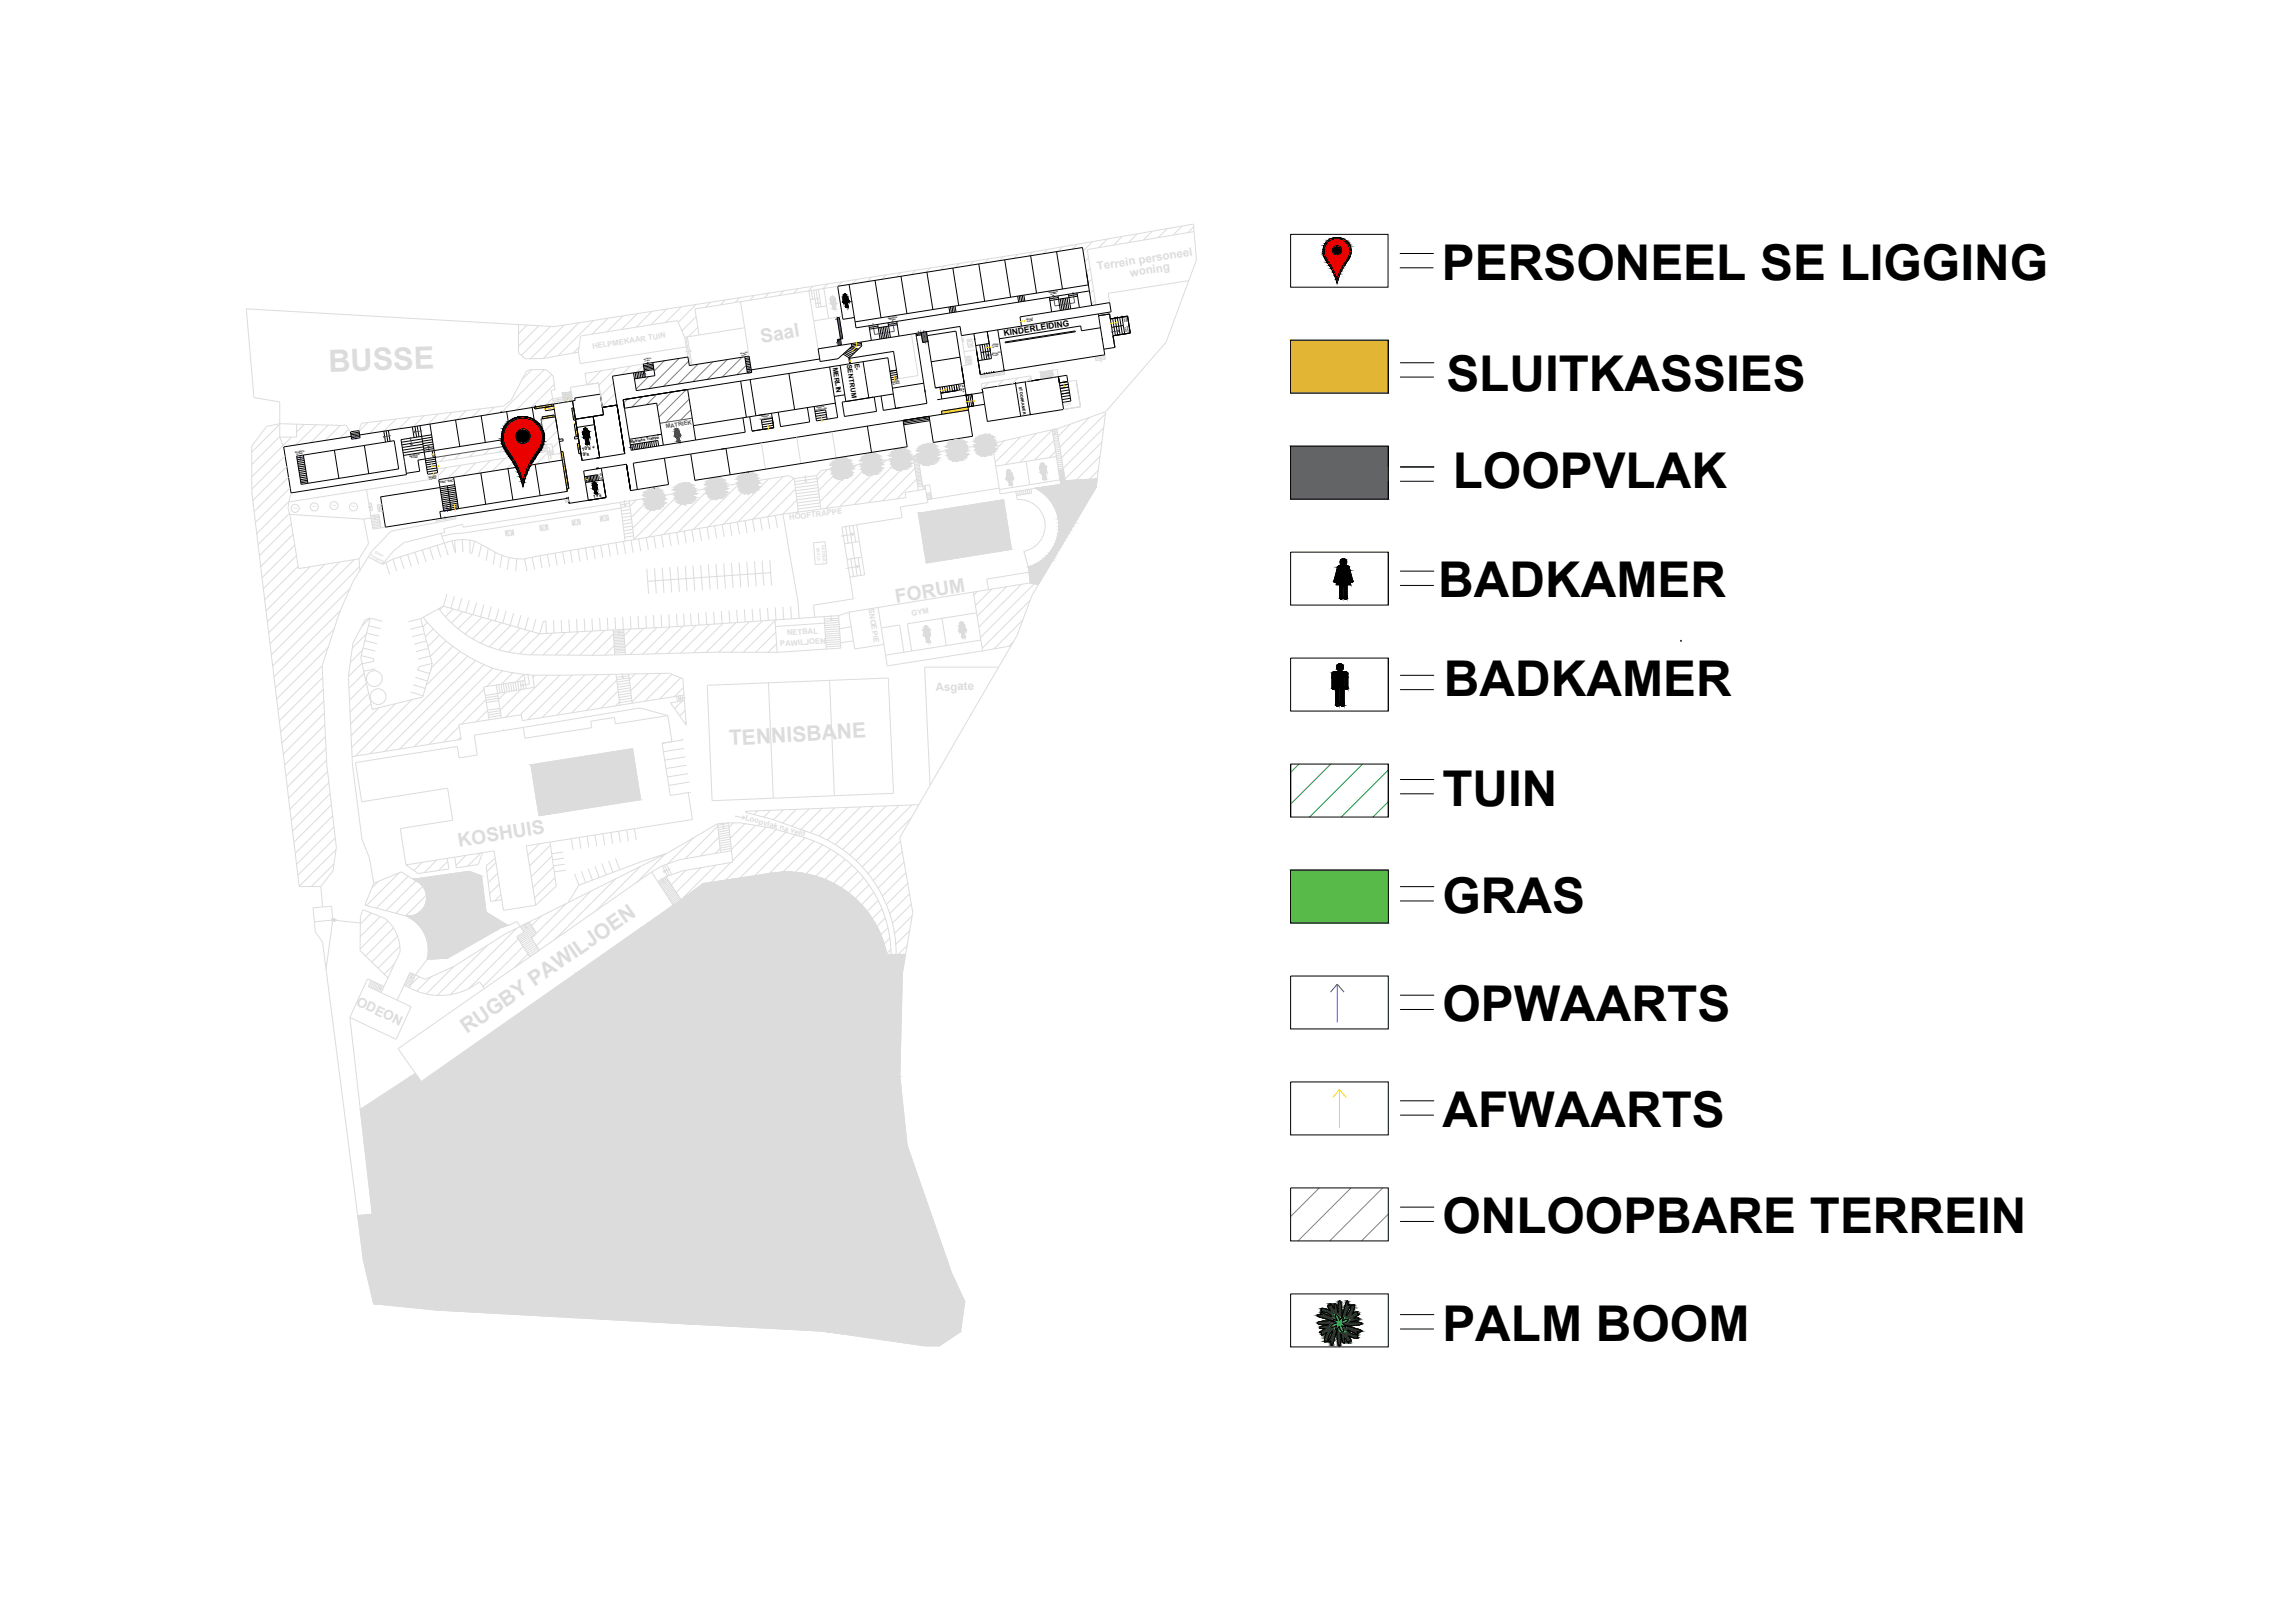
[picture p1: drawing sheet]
<svg xmlns="http://www.w3.org/2000/svg" width="297mm" height="210mm" viewBox="0 0 297 210" stroke-linecap="round" stroke-linejoin="round" font-family="sans-serif">
<defs><g id="words">
<g font-size="6.4">
<text x="186.5" y="36.2">PERSONEEL SE LIGGING</text>
<text x="187.1" y="50.6">SLUITKASSIES</text>
<text x="188" y="63.2">LOOPVLAK</text>
<text x="186.1" y="77.2">BADKAMER</text>
<text x="186.8" y="90.1">BADKAMER</text>
<text x="186.6" y="104.3">TUIN</text>
<text x="186.6" y="118.1">GRAS</text>
<text x="186.6" y="132.2">OPWAARTS</text>
<text x="186.6" y="145.8">AFWAARTS</text>
<text x="186.6" y="159.6">ONLOOPBARE TERREIN</text>
<text x="186.6" y="173.5">PALM BOOM</text>
</g>
<text font-size="1.1" x="129.9" y="43.5" transform="rotate(-9 129.9 43.5)">KINDERLEIDING</text>
<g font-size=".9">
<text x="107.7" y="47.6" transform="rotate(81 107.7 47.6)">MERLIN</text>
<text x="109.6" y="47.2" transform="rotate(81 109.6 47.2)">SENTRUM</text>
<text x="110.5" y="47.1" transform="rotate(81 110.5 47.1)">E-</text>
</g>
<text font-size=".7" fill="#545454" x="86.2" y="55.4" transform="rotate(-9 86.2 55.4)">MATRIEK</text>
<g font-size=".6">
<text x="75.3" y="58.3" transform="rotate(-8 75.3 58.3)">10's +</text>
<text x="75.4" y="59" transform="rotate(-9 75.4 59)">9's</text>
<text x="76.8" y="64.4" transform="rotate(-9 76.8 64.4)">11's</text>
</g>
<g font-size=".5">
<text x="131.8" y="50.1" transform="rotate(81 131.8 50.1)">STOORKAMER</text>
<text x="81.5" y="57.3" transform="rotate(-9 81.5 57.3)">Matrieks Trappe</text>
</g>
<g font-size=".3">
<text x="115.4" y="49.5" transform="rotate(-10 115.4 49.5)">GROND</text>
<text x="115.5" y="49.8" transform="rotate(-10 115.5 49.8)">VLOER</text>
<text x="124.2" y="49.8" transform="rotate(81 124.2 49.8)">VLOER</text>
<text x="124.5" y="49.8" transform="rotate(81 124.5 49.8)">GROND</text>
<text x="53" y="59.1" transform="rotate(-9 53 59.1)">BOONSTE</text>
<text x="53.1" y="59.3" transform="rotate(-9 53.1 59.3)">VLOER</text>
<text x="55.5" y="61.9" transform="rotate(-10 55.5 61.9)">GROND</text>
<text x="55.6" y="62.1" transform="rotate(-10 55.6 62.1)">VLOER</text>
</g>
<g font-size=".2">
<text x="114.9" y="41.3" transform="rotate(-9 114.9 41.3)">BOONSTE</text>
<text x="115" y="41.5" transform="rotate(-9 115 41.5)">VLOER</text>
<text x="132.7" y="41.5" transform="rotate(-9 132.7 41.5)">GROND</text>
<text x="132.8" y="41.7" transform="rotate(-9 132.8 41.7)">VLOER</text>
<text x="135.7" y="38" transform="rotate(-9 135.7 38)">BOONSTE</text>
<text x="135.9" y="38.2" transform="rotate(-9 135.9 38.2)">VLOER</text>
<text x="128.4" y="44.7" transform="rotate(-8 128.4 44.7)">GROND</text>
<text x="128.4" y="45" transform="rotate(-8 128.4 45)">VLOER</text>
<text x="128.4" y="45.8" transform="rotate(-8 128.4 45.8)">BOONSTE</text>
<text x="128.5" y="46.1" transform="rotate(-8 128.5 46.1)">VLOER</text>
<text x="105.5" y="53.2" transform="rotate(-9 105.5 53.2)">VERDIEPING</text>
<text x="105.6" y="52.8" transform="rotate(-9 105.6 52.8)">TWEEDE</text>
<text x="38.2" y="58.6" transform="rotate(-9 38.2 58.6)">BOONSTE</text>
<text x="38.3" y="58.9" transform="rotate(-10 38.3 58.9)">VLOER</text>
<text x="98.3" y="54.3" transform="rotate(-9 98.3 54.3)">VERDIEPING</text>
<text x="98.5" y="54" transform="rotate(-9 98.5 54)">TWEEDE</text>
</g>
<g font-size=".2" fill="#dcdcdc">
<text x="137.7" y="52.3" transform="rotate(-9 137.7 52.3)">GROND</text>
<text x="137.8" y="52.5" transform="rotate(-9 137.8 52.5)">VLOER</text>
</g>
</g></defs>
<!-- layer: Mure -->
<g fill="none" stroke="#dcdcdc" stroke-width=".13">
<path d="M88.1 39.7l-2 2M90 39.4l-2.3 2.3M91.9 39.1l-.6 .7M93.8 38.8l-.6 .7M95.7 38.5l-.6 .7M97.6 38.2l-.6 .7M99.5 37.9l-.6 .7M101.4 37.6l-.6 .7M103.3 37.3l-.6 .6M105 37.6l.1 1.1M105.2 37l-.6 .7M105.3 37.6l.3 2.2"/>
<path d="M105.6 37.5l.3 2.2M105.9 37.5l.3 2.2M106.1 38.6l-1.3 .2M106.6 37.3l-16.7 2.7M107.1 36.7l-.6 .7M109 36.4l-.6 .6M110.9 36.1l-.6 .7M112.8 35.9l-.6 .5M114.7 35.6l-.6 .5M116.6 35.3l-.6 .6M118.4 35l-.5 .5M120.3 34.7l-.5 .5"/>
<path d="M122.2 34.4l-.5 .5M124.1 34.1l-.5 .5M126 33.8l-.5 .5M127.9 33.5l-.5 .5M129.8 33.2l-.5 .5M131.7 32.9l-.5 .5M133.6 32.6l-.5 .5M135.5 32.3l-.5 .5M137.5 31.9l-.6 .6M139.4 31.6l-.6 .6M140.8 33.4l-.5 .5M141.1 34.7l-.5 .5"/>
<path d="M141.3 36.1l-.5 .5M141.3 31.3l-1.2 1.2M141.5 37.5l-.5 .5M141.7 38.9l-.5 .5M143.3 30.9l-1.1 1.1M143.4 38l.2 1.2M145.2 30.6l-1.1 1.1M147.1 30.3l-1.1 1.1M149.1 29.9l-1.2 1.2M151 29.6l-1.2 1.2M152.9 29.3l-1.1 1.1M154.4 29l.1 1"/>
<path d="M154.4 29.3l-.7 .8M154.5 30l-13.8 2.3v.5M154.5 30l.3 3.6M36.2 56.6l.5 1.2M36.2 56.5l-3.6 3.6M36.2 54.9l-3.6 3.6M36.9 59l-4.3 4.3M37.7 56.6l-5.1 5.1M39.4 54.9l-1 1M40.9 55l-2.6 2.6M42.5 55l-2.3 2.3M44 55.1l-1.9 1.9"/>
<path d="M45.1 55.5l-1.1 1.2M47.6 54.7l-1.2 1.1M49.4 54.4l-1.6 1.7M51.2 54.2l-1.5 1.6M53.1 54l-1.5 1.5M54.9 53.8l-1.5 1.4M56.7 53.6l-1.4 1.3M57.7 59l-.8 .7M58.5 53.3l-1.3 1.3M59.6 58.7l-.8 .7M60.3 53.1l-1.1 1.2M61.5 58.4l-.8 .7"/>
<path d="M61.6 59.9l-1.7 1.7M62.1 52.9l-1 1.1M63.4 58.1l-.8 .7M63.5 59.6l-1.7 1.7M64 52.7l-1 1M65.3 57.8l-.8 .7M65.4 59.3l-1.7 1.7M67.2 57.5l-.8 .7M67.3 59l-1.7 1.7M68.2 42.1l-1.1 1.1M68.8 47.8l-1.3 1.3M69.1 57.2l-.8 .7"/>
<path d="M69.1 58.7l-1.6 1.7M69.7 42.1l-2.6 2.7M70.4 47.8l-5.5 5.6M70.5 54.2l-.5 .4M70.9 58.6l-1.5 1.5M71.2 42.2l-3.7 3.8M71.4 48.5l-4.6 4.6M71.5 51.6l-.9 .8M71.7 49.7l-3 3.1M71.9 54.3l-1.6 1.7M72.1 55.7l-1.9 1.9M72.4 57.1l-.9 .9"/>
<path d="M72.6 58.5l-.3 .2M72.8 51.4l-1.3 .2M72.9 51.6l-1.4 .2M72.9 51.8l-1.3 .3M73 42.1l-4.4 4.3M73.8 50.1l.3 1.8M73.9 50.7l-1.2 .2 .2 1.2M74.9 41.8l-4.6 4.6M74.9 44.9l-.7 .8M76.8 41.5l-4.6 4.5M77.4 49.5l.3 1.5M78.7 41.2l-2.1 2"/>
<path d="M80.6 40.9l-2.1 2M82.5 40.6l-2.1 2M84.4 40.3l-2.1 2M86.3 40l-2.1 2M88.7 43.6l.7 3.7M88.9 45.5l-.3-1.8-1-2.2-12.5 2-.3 2.1M90.1 41l-1.9 1.8M90.3 42.4l-1.2 1.2M90.4 43.4l-1.5 .2 .6 3.7M96.3 42.4l.6 3.7M109 40.9l-1.8 .3M112.7 59.9l-5.9 5.9"/>
<path d="M114.6 59.6l-6 5.9M116.5 59.3l-6 6M117.9 43.2l.9 5.4-2.6 .4M118.1 59.2l-5.8 5.9M118.7 58.9l9.7-1.5 7.7-1.8 .5 3.4M124.4 43.4l.4 2.8M129.8 49.2l-.8 .8M129.9 48l.1 .4-3.1 .5-.1-.4M130 57l-1.5 1.4M131.7 48.9l-.8 .8M132 56.5l-3.2 3.3M133.4 48.8l-.6 .6"/>
<path d="M133.4 49.3l-.1-.7-6.3 1.1 .1 .6 .8-.8M134.1 56.1l-4.1 4M136.1 55.7l-4.2 4.1M136.3 57l-2.5 2.5M136.6 58.4l-.9 .8M138.5 54.9l-1.6 1.6M139.2 49.2l.6 3.4-2.2 .4M141 54l-3.9 3.9M142.3 59.1l-3.1 3M142.6 57.2l-4.8 4.8M142.8 55.4l-5.3 5.2M143 53.5l-5.7 5.7"/>
<path d="M143.1 53.3l-6.4 2.2M37.1 60.4l-4.4 4.4M37.3 61.8l-4.4 4.4M37.4 65l-.1 .7M37.4 64.9l-4.2 4.2M37.5 66.4l-4.1 4.1M37.5 66.6l1.1 7 7.8-1.3M37.5 63.1l-4.5 4.5M37.7 63.8l-.3 1.2M37.7 67.8l-4.1 4.1M37.9 69.1l-4.2 4.2M38.1 70.5l-4.2 4.3"/>
<path d="M38.4 71.9l-4.3 4.3M38.6 73.3l-4.4 4.3M40.1 73.3l-5.7 5.7M42 73l-7.4 7.5M43.9 72.7l-9.1 9.2M44 79l-8.5 8.6M45.3 76.2l-10 10M45.8 72.4l-10.9 10.9M46.4 72.3l.2 1.5M46.5 73.3l-11.4 11.4M47.1 67.2l.6 3.1-1.3 2M47.4 63.4l-10 1.6"/>
<path d="M49.9 72.8l.5 1.6M50.8 72.4l.5 1.5M50.8 72.4l-1.3 .6M51.8 72.1l.5 1.5M52.7 71.8l.5 1.5M53.7 71.5l.5 1.5M54.6 71.2l.5 1.5M55.6 70.9l.5 1.5M56.5 70.6l.5 1.5M56.6 61.2l.2 .9M57 69l1 2.8M57.4 78.5l-.5 .4"/>
<path d="M57.8 60.5l-1.1 1.1M57.8 76.9l-.4 1.5M58.4 70l-7.6 2.4M58.6 78.8l-1 1M58.8 77.1l-.5 1.6M58.8 69.9l.1 1.7-.5-1.6M58.8 69.9l-.4 .1M59 67l-2.5 .4M59.7 60.2l-1.7 1.7M59.7 77.4l-.4 1.6M59.8 69.8l-1 .1M59.8 69.8l.1 1.6"/>
<path d="M59.8 69.8l1 .1M59.9 79.2l-1.5 1.4M60.7 77.7l-.5 1.6M60.8 69.9v1.6l.2 .1 .4-1.6M60.8 69.9l.6 .1M61.1 79.5l-1.8 1.9M61.4 70l1.8 .9M61.7 78l-.5 1.5M62.3 70.5l-.4 1.6M62.4 79.9l-2.2 2.2M62.6 78.2l-.4 1.6M63.2 70.9l.9 .6-.3 1.6"/>
<path d="M63.2 71l-.3 1.6M63.6 78.5l-.5 1.6M64.5 78.8l-.4 1.6M64.9 71.9l-.2 1.6M65.5 79.1l-.5 1.5M65.9 72.1l-.3 1.7M66.4 68.6h-.2M66.4 79.3l-.4 1.6M66.9 72.3l-.2 1.6M67.4 79.6l-.4 1.6M68.4 79.9l-.5 1.6M68.8 72.1l.4 1.6"/>
<path d="M69.8 71.9l31.5-5.4 1.9 11.3 .2 2.2M69.8 71.9l.3 1.6M69.8 71.9l-1.9 .4 .3 1.6M70.8 67.9h-.1M70.8 71.7l.3 1.6M71.8 71.6l.3 1.6M72.8 71.4l.3 1.6M73.8 71.2l.3 1.7M74.8 71.1l.2 1.6M75 67.2h-.1M75.7 70.9l.3 1.6M76.7 70.7l.3 1.6"/>
<path d="M77.6 80l.1 1.6M77.7 70.6l.3 1.6M78.6 79.9l.1 1.7M78.6 66.7h-.1M78.7 70.4l.3 1.6M79.6 79.9v1.6M79.7 70.2l.3 1.6M80.3 65.8l-20.2 3.2-1.7 .1-1.2 .3M80.6 79.8v1.6M80.7 70.1l.2 1.6M81.5 65.1l-1.2 .2M81.5 65.5l-1.2 .2"/>
<path d="M81.6 79.8v1.6M81.6 69.9l.3 1.6M82.5 79.7l.1 1.6M82.6 69.7l.3 1.6M83.5 79.7l.1 1.6M83.6 69.6l.3 1.6M83.7 73.6l.2 3.3M84.5 79.6l.1 1.6M84.6 69.4l.3 1.6M84.7 73.5l.2 3.3M85.5 79.6l.1 1.6M85.6 69.2l.2 1.6"/>
<path d="M85.7 73.5l.2 3.2M86.5 79.5l.1 1.6M86.5 69.1l.3 1.6M86.7 73.4l.2 3.3M87.5 79.4l.1 1.7-17.8 .9 .5-1.6 .3-.1 .1 1.7M87.5 68.9l.3 1.6M87.7 73.3l.2 3.3M88.4 79.4l.1 1.6M88.5 68.7l.3 1.6M88.7 73.2l.2 3.3M89.3 79.4l.1 1.6M89.5 68.5l.3 1.7"/>
<path d="M89.6 73.2l.3 3.2M90.3 79.3l.1 1.6M90.5 68.4l.3 1.6M90.6 73.1l.3 3.3M91.3 79.2l.1 1.6M91.5 68.2l.2 1.6M91.6 73l.3 3.3M92.3 79.1l.1 1.7M92.4 68l.3 1.7M92.6 73l.3 3.2M93.3 79.1l.1 1.6M93.4 67.9l.3 1.6"/>
<path d="M93.6 72.9l.3 3.3M94.3 79l.1 1.6M94.4 67.7l.3 1.6M94.6 72.8l.2 3.3M95.3 78.9l.1 1.7M95.4 67.5l.3 1.6M95.6 72.8l.2 3.2M96.3 78.9l.1 1.6M96.4 67.4l.3 1.6M96.6 72.7l.2 3.3M97.3 78.8l.1 1.6M97.4 67.2l.2 1.6"/>
<path d="M97.6 72.6l.2 3.3M98.3 78.7l.1 1.7M98.3 67l.3 1.7M98.6 72.6l.2 3.2M99.3 78.7l.1 1.6M99.3 66.9l.3 1.6M99.6 72.5l.1 1.6M99.7 74.1h.1M99.7 74.1l-15.9 1.1M99.7 74.1l.1 1.7M100.3 78.6l.1 1.6M100.3 66.7l.3 1.6"/>
<path d="M101.3 78.5l.1 1.7M102 61.6l.8 .3M102.3 78.5l.1 1.6M106.2 60.9l-.5 .6M107 60.8l-1.3 1.3M108.5 79.7l-8.2 .5M108.9 60.5l-3 3M109.4 68.1l.3 2.2M109.9 68.1l1 6.4M110.1 72.3l.3 2.3M110.4 68l.3 2.1M110.8 60.2l-4.7 4.7"/>
<path d="M110.8 67.9l.7 4.2M111 72.2l.4 2.3M111.2 70.1l-1.9 .3M111.5 72.1l.4 2.3-2 .3M111.5 72.1l-1.9 .3M118.4 60.6l-4.2 4.2M118.6 62l-2.6 2.6M118.8 63.4l-.1 .1M118.8 63.5l-1.7 .2 .1 .7-8.9 1.2M119.5 62.9l.1 .4M120.5 64.3v.1l-.6 .1M126.3 79.3l-8.9 1.4"/>
<path d="M126.4 76.5l-.4 .5M128.3 76.2l-2.1 2.2M130.2 75.9l-3.8 3.8M132.1 75.6l-5.5 5.5M133 73.4l.3 2M133.1 74l-5.4 .9 .2 1.4M133.3 77.7l-6.2 6.2M133.3 75.4l-7.4 1.2M133.3 75.4l1 .2M133.8 75.5l-7 7M137.6 60.8l.2 1.4 4.1-.2M142.1 60.9l-1.2 1.1"/>
<path d="M41.7 86.2l-5.7 5.7M41.7 87.7l-5.6 5.6M41.8 89.2l-5.5 5.5M41.9 90.7l-5.4 5.5M42 92.3l-5.3 5.3M42 93.8l-5.2 5.2M42.1 95.3l-5.1 5.1M42.2 96.9l-5 5M42.2 98.4l-4.9 4.9M42.4 99.8l-4.9 4.9M42.4 83.8l-6.6 6.7M43.2 81.4l-7.6 7.6"/>
<path d="M46.7 84.8l1.6 .4 .1 .4-1.5 .3h.1M46.8 85.8l-1.7 1.8M46.9 84.1l-1.6 1.6M47 83.9l1.5 .4M47.1 87.1l-2 2M47.2 82.9l1.6 .4M47.4 82l-1.8 1.9M47.4 88.4l-2.2 2.2M47.4 81.9l1.6 .4M47.7 81l1.6 .4M47.7 89.7l-2.4 2.4M47.8 80l-1 1"/>
<path d="M48 91l-2.6 2.7M48.4 91.7l-.2 .1M48.6 86.5l-1.5 .4M49.1 91.6l-3.7 3.6M49.5 80.4l-1.6-.4-1.2 5.1M51.2 91.1l-5.7 5.6M52.8 80.5l1.6-.4 .8 2.9M53.2 89.6l1.5 .4M53.3 90.5l-7.3 7.3M53.4 88.6l1.6 .5M53.7 87.7l1.6 .4M54.7 81l-1.6 .4"/>
<path d="M54.9 82l-1.6 .4M55.2 83l.2 .9M55.2 83l-1.6 .4M55.3 80.5l-.6 .6M55.4 83.9l.5 2M55.4 83.9l-1.6 .4M55.6 87.2h.1M55.7 84.9l-1.6 .4M55.7 86.7h.1M55.9 85.9l-1.6 .4-.3 .4 1.6 .5M55.9 85.9l-.2 .8M56 81.4l-1 1"/>
<path d="M56.9 82.2l-1.5 1.5M57.7 82.9l-2 2M58.6 83.6l-2.8 2.8M59.4 94l-2 2M59.5 84.3l-4.4 4.4M59.6 95.4l-.3 .3M60.5 84.9l-12.6 12.6M61.1 93.5l-1.7 .3 .3 1.9-14.2 2.2M61.5 85.5l-11.7 11.7M62.6 86l-10.9 10.9M62.6 89.2l-7.1 7.1M62.9 90.5l-3.2 3.2"/>
<path d="M63.1 91.9l-1.5 1.5M63.6 80.2l-2.5 2.5M63.8 86.5l-10.2 10.1M64.8 80.6l-2.6 2.6M65 86.8l-2 2M65.5 89.6l-1 .9M66.1 80.9l-2.8 2.8M66.4 87.1l-1.5 1.4M67.3 81.3l-2.8 2.8M67.4 89.2l-2.7 2.7M67.8 87.3l-1 .9M68.6 81.7l-2.8 2.7"/>
<path d="M69.2 87.4l-.3 .3M69.3 80.2l-.4 1.5M69.8 82l-2.6 2.6M70.8 87.4l-5.4 5.4M71.5 81.9l-2.8 2.8M71.6 80.3l.1 1.6M72.4 87.4l-5.1 5.1M72.6 80.2l.1 1.7M73.2 81.8l-2.9 3M73.6 80.2l.1 1.6M74 87.4l-5.7 5.8M74.6 80.1l.1 1.7"/>
<path d="M74.9 81.8l-3.1 3M75.6 80.1l.1 1.6M75.7 87.3l-5.5 5.5M76.5 81.7l-3.1 3.1M76.6 80l.1 1.7M77.3 87.3l-5.2 5.2M78.2 81.6l-3.2 3.2M78.9 87.3l-4.9 5M79.4 82l-2.8 2.8M79.5 83.5l-1.3 1.3M79.8 88l-3.9 3.9M80 89.4l-2.2 2.2"/>
<path d="M80.1 90.9l-.5 .4M80.7 81.6l-1.3 .1M80.7 81.8l-1.3 .1M80.7 82l-1.3 .1M80.7 82.2l-1.3 .1M80.7 82.4l-1.3 .1M80.8 82.6l-1.4 .1M80.8 82.8l-1.4 .1M80.8 83l-1.4 .1M80.8 83.2l-1.4 .1M80.8 83.4l-1.3 .1M80.8 83.6l-1.3 .1"/>
<path d="M80.8 83.8l-1.3 .1M80.8 84l-1.3 .1M80.9 84.2l-1.4 .1M80.9 84.4l-1.4 .1M81.3 87.2l.5 3.8M81.4 87.5l-1.6 .1M81.4 87.8l-1.6 .2M81.4 88l-1.6 .3M81.5 88.4l-1.6 .2M81.5 88.7l-1.6 .2M81.6 89l-1.6 .3M81.6 89.4l-1.6 .2"/>
<path d="M81.6 81.4l-.9 .9M81.6 89.7l-1.6 .2M81.7 90l-1.6 .3M81.7 90.3l-1.6 .3M81.7 90.7l-1.5 .2M82.2 87.2l-.8 .8M82.8 91.6l3.6 1M83.3 81.3l-2.5 2.5M83.8 87.2l-2.2 2.2M85 81.2l-3.5 3.5M85.4 87.2l-3.6 3.6M86.7 81.1l-3.6 3.6"/>
<path d="M86.9 87.3l-3.5 3.4M88.1 87.7l-2.7 2.7M88.3 90.7l-1 1M88.4 81l-3.6 3.6M88.4 89l-1.2 1.1M88.5 96.9l-2.7 .4M88.5 90.7l.3 3.1-2.1-2.9 .9-.1M88.6 91.9l-.7 .8M88.7 97.9l-2.7 .5M88.7 93.4l-.1 .2M88.9 99l-2.7 .5M90.1 80.9l-3.7 3.7"/>
<path d="M91.8 80.8l-3.7 3.7M93.5 80.7l-3.8 3.8M95.2 80.6l-3.8 3.8M96.9 80.5l-3.9 3.9M98.7 80.3l-4.1 4.1M100.3 80.3l-4.1 4.1M100.4 81.8l-2.6 2.6M100.5 83.3l-1.1 1.1M106.7 80.6l-6.4 .5M121.9 80l.5 3.5M126.9 82.8l-9 1.5M130.8 83.6l-3.7 .6"/>
<path d="M131.1 83l-.6 .6M132.3 80.2l-3.7 3.8M40.5 117.5l.3 3.1 .9 1.3M41.7 117.4l1.2-.1 .1 1.8M42.6 101.3l-4.9 4.8M42.7 102.7l-4.8 4.9M42.9 104.1l-4.9 4.9M43 105.6l-4.8 4.8M43 119.1l-.8 6.3M43 119.1l-2.3 .2M43 119.1l3.6 .3M43.2 111.8l-2.9 2.9"/>
<path d="M43.2 107l-4.8 4.9M43.4 108.4l-4.9 4.9M43.5 109.9l-4.8 4.8M46.6 118.6v4.4l3.6 3.5M47 117.7l2.7 1.1M47.2 117.1l5.4 1.5a2.41 2.41 0 0 0 2.5-1.8 2.41 2.41 0 0 0-1.3-2.8l-3.9 3.9M48 118.1l-1.4 1.5M48.9 114.1l-.8 .8M49.2 118.6l-2.6 2.6M50.2 119.2l-3.6 3.6M51.7 112.9l-4.3 4.3M52.7 111.9l-.1 .1"/>
<path d="M52.8 113.4l-4.1 4.1M53.5 113.8l7.2-1 1.6 .6 .6 4.6 2.8 1.8-.8 .2-7 4-2.6 .2M53.8 114l-1.9-1.2-3.5 1.5M54.6 111.6l-1.1 1.1M54.7 114.7l-3.5 3.5M55.2 115.8l-2.7 2.7M56.5 111.3l-1.6 1.6M57.9 111.1l.2 1.4-4 .5-1.6-1.1M57.9 111.5l-1.2 1.1M60.3 110.7l-1.3 1.3M62.2 110.4l-1.7 1.7M62.4 110.4l-.5 1.5-2.9 .4-.2-1.4"/>
<path d="M64.1 111.1l-1.2 1 .6 4.6 1.4-.3M64.2 111.6l-1.2 1.2M64.4 113l-1.2 1.2M64.6 114.4l-1.3 1.3M64.8 115.8l-.8 .8M68.5 119.4l-1.1 .7M68.6 119.6l-1.1 .7M68.7 119.7l-1 .7M68.9 119.9l-2 1.3M69.8 109.2l-1.5 1.5M70 118.5l-1.2 1.3M71.2 109l.8 5.7-2.7 2.4"/>
<path d="M71.2 109.4l-2.7 2.7M71.4 110.8l-2.7 2.7M71.6 112.2l-2.7 2.6M71.8 113.6l-2.6 2.6M72.9 110.3l-1.5 .2M73 111.1l-1.5 .2M73.1 111.8l-1.5 .2M73.2 112.6l-1.5 .2M73.2 116.9l-3.8 3.9M73.9 108.5l.2 1.5M74.3 113.1l.6 1.5M74.9 114.6l-1.4 2.2"/>
<path d="M74.9 108.4l.3 1.4M75.2 112.8l.6 1.4M76 108.2l.2 1.5M76.1 112.4l.6 1.5M76.4 115.3l-7 7.1M77 108.1l.2 1.4M77 112.1l.5 1.5M77.9 111.7l.5 1.5M78 107.9l.2 1.5M78.7 111.4l.6 1.5M79 107.7l.2 1.5M79.6 111.1l.6 1.5"/>
<path d="M79.6 113.7l-7.8 7.8M80 107.6l.3 1.4M81.1 107.4l.2 1.5M82.1 107.2l.2 1.5M82.8 112.1l-5.7 5.7M86 110.5l-3.6 3.7M86.2 113.4v.1M86.2 113.5l-1 .7M86.2 110.4l-3.3 1.1-8 3.1M86.3 113.7l-1 .7M86.4 113.4l-.2 .1M86.4 113.8l-1 .7"/>
<path d="M86.5 114l-1 .7M86.6 114.2l-1 .7M86.7 114.3l-1 .7M86.9 114.6l-1 .8M87 114.8l-1 .7M87.2 115l-1.1 .7M87.3 115.1l-1 .8M87.4 115.3l-1 .7M87.5 115.5l-1 .7M87.6 115.6l-1 .7M87.7 115.8l-1 .7M87.8 116l-1 .7"/>
<path d="M87.9 116.1l-1 .7M88 116.3l-1 .7M88.1 116.4l-1 .8M88.7 112.6l-1.8 1.9-1.1 .7M89 100.1l-2.7 .4M89.2 101.2l-2.7 .4M89.8 108.4l-3.4 3.4M90.7 112.3l-3.2 3.2M91 114.3l-2.9 2.1M92.6 111.9l-4.5 4.5M92.9 106.9l-4.3 4.2M93 108.4l-2.4 2.4"/>
<path d="M93.2 109.8l-.7 .7M94.5 111.6l-2.5 2.6M94.9 106.5l-.6 .5M96.4 106.6l-1.9 1.9M97.7 106.8l-3.1 3.1M98 104.9l-.5 .5M99.1 107l-4.3 4.4M99.7 104.9l-.9 .8M100.4 107.4l-6.5 6.5M101.4 104.8l-1.3 1.3M101.6 107.7l-5.9 5.9M102.9 108.1l-5.3 5.2"/>
<path d="M103 104.7l-1.8 1.8M104.1 108.4l-4.6 4.6M104.7 104.7l-2.3 2.2M105.3 108.8l-4 4.1M106.3 104.6l-2.7 2.7M106.4 109.3l-3.5 3.6M107.4 109.9l-3.1 3.2M108 104.5l-3.2 3.3M108.4 110.5l-2.9 2.9M109.3 111.2l-2.6 2.6M109.7 104.5l-3.7 3.7M110.2 111.9l-2.4 2.4"/>
<path d="M111 112.7l-2.2 2.2M111.3 104.4l-4.3 4.3M111.7 113.6l-1.9 2M112.4 114.5l-1.7 1.8M113 104.4l-4.9 4.9M113 115.5l-1.5 1.6M113.6 116.5l-1.4 1.4M114.1 117.6l-1.2 1.3M114.5 118.8l-1.1 1.1M114.6 104.3l-5.6 5.6M116.3 104.2l-6.4 6.4M116.5 108.8l-4.2 4.2"/>
<path d="M116.7 110.2l-3.7 3.8M117 111.6l-3.4 3.3M117.2 112.9l-3 3.1M117.4 114.3l-2.7 2.8M117.7 115.7l-2.6 2.5M117.9 105.9l-6.3 6.3M117.9 117l-2.4 2.5M118 104.2l-7.2 7.2M118 118.5l-2.3 2.3M50.9 120.1l-3.6 3.6M51 124.8l-1.3 1.3M51.4 121.2l-3.3 3.3"/>
<path d="M51.7 122.5l-2.8 2.8M51.8 123.2l-.9 1.8M53 127.8a8.3 8.3 0 0 0 7.7 .1M54.2 126.4l-1 1M55.8 126.4l-1.9 1.9M58.7 125.1l-3.6 3.5M62.7 127.9l-.6-.8-1.4 .8M63.1 122.3l-6.5 6.5M66.9 120.1l-8.7 8.6M67.1 121.5l-6.5 6.5M67.4 122.1l1.3-.8 .1 .2-1.2 .8M67.7 122.5l-5.2 5.2"/>
<path d="M68.3 123.5l-1.7 1.7M68.9 121.7l-1.2 .8M69 120.1l-2 1.3M69.1 121.9l-1.3 .8M69.1 120.3l-2 1.3M69.2 120.4l-2 1.3M69.2 122.1l-1.2 .8M69.3 120.6l-2 1.3M69.3 122.3l-1.2 .9M69.4 120.8l-.6 .6M69.5 122.5l-1.2 .9M69.6 122.7l-1.2 .9"/>
<path d="M69.8 123l-1.3 .8M114.9 120.1l-.9 .9M115.1 121.4l-.7 .7M115.3 122.9l-.6 .5M117.4 122.4l-1.2 1.1M117.7 120.4l-1.8 1.8"/>
<circle cx="38.2" cy="65.8" r=".52"/>
<circle cx="40.7" cy="65.6" r=".52"/>
<circle cx="43.2" cy="65.4" r=".52"/>
<circle cx="45.7" cy="65.6" r=".52"/>
<circle cx="48.4" cy="87.8" r="1.02"/>
<circle cx="48.9" cy="90.2" r="1.02"/>
<circle cx="43.2" cy="119.1" r=".13"/>
</g>
<!-- layer: 0 -->
<g fill="none" stroke="#dcdcdc" stroke-width=".13">
<path d="M95.8 39l.5 3.4-5.9 1-.5-3.4M104.7 37.7l1.1 7.4M106.9 39.6l.3 1.6-1.9 .3M106.9 39.6l-1.3 .2M107.6 38.9v.4M107.6 38.9h.1M107.6 38.9l.2 1M107.6 39.3h-.1M107.8 39.3h.1M107.8 39.3l.1 .6M107.8 39.2v.1M107.8 39.2l.1 .1"/>
<path d="M107.9 39.3h.1M107.9 39.3l.1 .6M107.9 38.8l.2 1.1M107.9 38.8h.1M108 38.7l-.1-.1-.4 .1v.6M108.1 38.7v.6l-.1-.5M108.4 37l-1.8 .3 .3 2.3M140.7 32.8l1.1 6.7M153.8 36.3l-10.4 1.7M154.4 29l-20.8 3.6-61.9 9.7-39.8-2.3 1 11.5 3.3 .5v4.6h2.2v-1.7M154.8 33.6l-3.9 10.7-7.8 9-1.3 9.8-8.3 13.9-1.9 5.3-15.2 26.1 1.7 9.7-1.4 7.8-.3 13.4 1 8.9 5.7 16.5 1.7 3.7-.5 3.9-2.8 1.9h-1.9l-13.1-1.9-50-2.8-8.2-.8-1.3-5.7-5.3-41.1M45.3 55.9l-.5-.9-.6 .1-8-.3-1.7 .4-1.9 2.5v6l6.1 51h2.8"/>
<path d="M67.1 42v3.6l.9 .8h2.3l4.5-.8 .3 1.4 13.7-2.1M69.9 57.7l.2 .8M70.1 57.6l.1 .9M70.3 57.6l.1 .9M70.5 57.6l.1 .9M70.7 57.5l.2 .9M70.9 58.4l-14.4 2.3M70.9 58.4v.5M70.9 58.4l.6-.1 .1 .2-.7 .1M70.9 58.9l.2 .9M71.6 58.7l-.7 .1M71.6 52.3l-.3-1.8 .5-.1-.2-1.8-1-.8h-2.1l-.4 .3-2 3.7-1 .8-18.3 2.2-.4 .9"/>
<path d="M71.6 58.8l-.2-1.4-15 2.4M71.6 58.8l-.7 .1M72.5 58.7l.1 .9M72.6 58.7l-1 .1M75.8 48.3l-.1 .1M75.9 49.8l-2.1 .3M75.9 49.8l1.5-.3 .5 3.2M77.8 48l-1.8 1.8M79.4 49.5l-1.7 1.7M79.6 50.9l-1.7 1.7M79.6 47.7l-2.1 2.1M79.8 52.3l-.1 .1"/>
<path d="M81.5 47.4l-1.1 1.1M83.2 47.1l-7.5 1.2 .2 1.5M83.2 47.3l-.9 .9M88.9 45.5l.1 .7M88.9 43.6l-.3 .1M98.5 57.3l.5 3.4M103.1 56.6l.5 3.4M107.6 55.9l.6 3.4M107.8 60v.1l-.3 .1 1.1 .3h-.5l-.6 .1 .2 .1h.5l-.4 .2-.1 .1h.3l-.3 .2 .1 .1v.1l.3-.2-.1 .6a.2 .2 0 0 0 .2 0 .2 .2 0 0 0 0-.3l.3-.4-.3 .7M109.6 59.5l-.3 .7 .3-.4a.19 .19 0 0 1 0-.3 .19 .19 0 0 1 .3 0l-.2 .6 .3-.2 .1 .2h.1l-.4 .2 .4 .1-.6 .2h.5l.2 .1-.7 .1h-.3l.5 .1a.45 .45 0 0 1 .5 .3h-.3l.1 .2M109.6 59.5h-.1l-.1-.2a.45 .45 0 0 0-.2 .5l-.2 .5 .1-.5-.2-.6-.1 .8-.1-.5-.1-.1v.3l-.3-.3v.1h-.1l.1 .4-.2-.2h-.4a.2 .2 0 0 0 .1 .2 .2 .2 0 0 0 .2 .1l.4 .2-.7-.2M111.6 59.4v.1l-.3 .1 1.1 .4h-.8l-.3 .1 .7 .1-.5 .2h.3l-.3 .2 .1 .1v.1l.3-.1-.1 .6a.2 .2 0 0 0 .2-.1 .2 .2 0 0 0 0-.2l.3-.4-.2 .7"/>
<path d="M112.5 59.5l.2 .1v.3l.3-.2-.1 .2 .4-.1a.24 .24 0 0 1-.1 .3 .24 .24 0 0 1-.3 0l.2 .2h-.2l.1 .3a.25 .25 0 0 1-.3-.3l-.2 .2 .1-.3-.4 .1a.23 .23 0 0 1 .1-.2 .23 .23 0 0 1 .3 0l-.3-.3 .3 .1zM113.4 58.9l-.2 .7 .2-.4a.21 .21 0 0 1 0-.2 .21 .21 0 0 1 .3-.1l-.2 .6 .4-.2v.2h.1l-.3 .2 .3 .1-.1 .1-.5 .1h.6l.2 .1-1.1 .1 1 .4h-.2v.2M113.4 58.9l-.1 .1-.1-.3-.3 1-.1-.8-.1-.2-.1 .7-.2-.6v.4l-.2-.4-.1 .1h-.1l.1 .4-.3-.2-.3 .1a.2 .2 0 0 0 .1 .2 .2 .2 0 0 0 .3 0l.3 .3-.6-.3M115.4 58.8l.7 .2-.4-.2a.21 .21 0 0 1-.3-.1 .21 .21 0 0 1 0-.2l.6 .1-.2-.3h.1l.1-.1 .2 .3v-.3l.3 .6 .1-.8 .1 .3v.8l.4-1.1v.3h.1l-.2 .7 .2-.4a.2 .2 0 0 1 .1-.3 .2 .2 0 0 1 .2 0l-.2 .6 .4-.2v.2h.1l-.3 .2 .3 .1-.6 .2h.6l.2 .1-.8 .1h-.3l.5 .1a.45 .45 0 0 1 .5 .3h-.2v.2M115.4 58.8v.1l-.3 .1 1.1 .3h-.8l-.2 .1 .7 .1-.6 .3h.3l-.3 .2 .1 .1v.1l.3-.2-.1 .6a.21 .21 0 0 0 .2 0 .21 .21 0 0 0 .1-.3l.2-.3-.2 .6M116.3 58.9a.26 .26 0 0 1 .3 .4l.2-.2-.1 .2 .4-.1a.25 .25 0 0 1-.4 .3l.2 .2-.2-.1 .1 .4a.23 .23 0 0 1-.2-.1 .23 .23 0 0 1 0-.3l-.3 .2 .1-.2-.4 .1a.24 .24 0 0 1 .1-.2 .24 .24 0 0 1 .3 0l-.2-.3 .2 .1zM118.1 59l.6 4M118.8 59l-.7 .1M118.8 59.2l-.6 .1M118.8 59.4l-.6 .1M118.8 59.5l-.6 .1M118.9 59.7l-.7 .1"/>
<path d="M118.9 59.8l-.6 .2M118.9 58.1l.1 .1-.3 .1a.45 .45 0 0 0 .5 .2l.5 .2h-.5l-.5 .1 .7 .1-.5 .1-.1 .1h.3l-.3 .3h.1v.1l.4-.1-.2 .4 .1 .2a.2 .2 0 0 0 .2-.1 .2 .2 0 0 0 0-.2l.2-.4-.2 .7M119.8 58.2l.2 .2 .1 .2 .2-.2v.3l.3-.2a.26 .26 0 0 1-.3 .3l.2 .2h-.3l.1 .3a.25 .25 0 0 1-.2-.3l-.3 .2 .1-.3-.4 .2a.23 .23 0 0 1 .1-.3 .23 .23 0 0 1 .3 0l-.2-.2h.2zM120.7 57.6l-.2 .7 .3-.4a.19 .19 0 0 1 0-.2 .19 .19 0 0 1 .2-.1l-.1 .6 .3-.1v.1h.1l-.3 .3h.3l-.1 .1-.4 .1 .7 .1-.3 .1h-.8l1.1 .4-.3 .1v.1M120.8 57.6l-.2 .1v-.3l-.4 1v-.8l-.1-.2-.1 .7-.2-.6-.1 .4-.2-.4v.2h-.2l.2 .3-.6-.1a.2 .2 0 0 0 .1 .2 .2 .2 0 0 0 .2 0l.4 .3-.7-.3M121.2 59.5l-.6-.3 .3 .3 .3 .1 .1 .1-.6-.1 .1 .3h-.1v.2l-.3-.4v.3h-.1l-.1-.5-.1 .8-.2-.6v-.5l-.3 1-.1-.3-.1 .1M122.7 57.6v.1l-.3 .1 1.1 .4h-.9l-.2 .1 .7 .1-.5 .2h.3l-.3 .3h.1v.1l.3-.1-.1 .6a.21 .21 0 0 0 .2-.1 .21 .21 0 0 0 0-.2l.3-.4-.3 .7M123.6 57.7l.1 .1 .1 .3 .3-.2-.1 .2 .4-.1a.23 .23 0 0 1-.1 .3 .23 .23 0 0 1-.3 0l.2 .2h-.2l.1 .3a.23 .23 0 0 1-.3-.1 .23 .23 0 0 1 0-.2l-.2 .2v-.3l-.3 .1a.24 .24 0 0 1 .1-.2 .24 .24 0 0 1 .2 0l-.2-.3 .3 .1zM123.8 56.9l-.1 .7-.2-.6v.4l-.3-.4v.1h-.1l.1 .4-.6-.2a.21 .21 0 0 0 .1 .3 .21 .21 0 0 0 .2 0l.4 .3-.7-.3M123.9 56.9l.1 .7-.1 .3 .4-1 .1 .3 .1-.1M124.4 43.8h.2l.1 .4h-.2zM124.5 57.1l-.2 .7 .2-.4a.2 .2 0 0 1 0-.2 .2 .2 0 0 1 .3-.1l-.2 .6 .4-.2v.2h.1l-.4 .3h.4l-.6 .2h.5l.3 .1-1.1 .1 1 .4h-.3l.1 .2"/>
<path d="M125 46.2l.1 1M125 59l-.7-.3 .4 .3a.2 .2 0 0 1 .2 0 .2 .2 0 0 1 .1 .2l-.6-.1 .2 .3h-.2v.1l-.3-.3v.3l-.2-.5-.1 .7-.1-.5v-.6l-.2 .5a.45 .45 0 0 1-.2 .6v-.3h-.2M125 47.3l-.2-1.1 .8-.1 .2 1-1.4 .3M125.1 43.9l.7-.1v.2l-.7 .1zM125.1 46.1l.2 1.1M125.1 44.2l.7-.1 .1 .5-.7 .1zM125.2 44.8l.7-.1v.2l-.7 .1zM125.3 46.1l.2 1.1M125.4 46.1l.2 1.1M126.3 56.9l.1 .2h-.3a.45 .45 0 0 0 .5 .2l.5 .2h-.5l-.5 .1 .7 .1-.5 .1-.1 .1h.3l-.3 .3h.1v.2l.4-.2-.2 .4 .1 .2a.2 .2 0 0 0 .2-.1 .2 .2 0 0 0 0-.2l.2-.4-.2 .7M126.3 45.3l-1.6 .2M127.2 57.1l.2 .1 .1 .2 .2-.2v.3l.3-.2a.26 .26 0 0 1-.3 .3l.2 .2h-.3l.1 .3a.25 .25 0 0 1-.2-.3l-.3 .2 .1-.3-.4 .2a.23 .23 0 0 1 .1-.3 .23 .23 0 0 1 .3 0l-.2-.2h.2z"/>
<path d="M128.1 56.4l-.2 .7 .3-.4a.19 .19 0 0 1 0-.2 .19 .19 0 0 1 .2-.1l-.1 .6 .3-.1v.1h.1l-.3 .3h.3l-.1 .1-.4 .1h.5l.2 .2h-1.1l1.1 .4-.3 .1v.1M128.2 56.4l-.2 .1v-.3l-.4 1.1v-.9l-.1-.2-.1 .7-.2-.5-.1 .3-.2-.3v.1h-.2l.2 .3-.6-.1a.2 .2 0 0 0 .1 .2 .2 .2 0 0 0 .2 0l.4 .3-.7-.3M128.4 57.4l.4 2.9M128.6 58.3l-.6-.3 .3 .3 .3 .1 .1 .1-.6-.1 .1 .3h-.1v.2l-.3-.4v.3h-.1l-.1-.5-.1 .8-.2-.6v-.5l-.3 1-.1-.3-.1 .1M129.9 48l.1 .4-3.1 .5-.1-.4M129.9 48.2l-3 .5M136.1 55.6l.6-.1 .9 5.3-.6 .1M136.1 47.9l.2 .9M136.8 55.7l-.6 .1M136.8 56l-.6 .1M136.8 56.2l-.6 .1M136.9 56.5l-.6 .1"/>
<path d="M136.9 48.7l-.1-.9-2.2 .4 .1 .9M136.9 56.7l-.6 .1M137 56.9l-.7 .1M137 57.2l-.6 .1M137 57.4l-.6 .1M137.1 57.7l-.6 .1M137.1 57.9l-.6 .1M137.2 58.1l-.7 .1M137.2 58.4l-.6 .1M137.2 58.6l-.6 .1M137.3 58.9l-.7 .1M137.3 59.1l-.6 .1"/>
<path d="M137.3 59.3l-.6 .1M137.4 59.6l-.6 .1M137.4 59.8l-.6 .1M138.1 49.4l1.1-.2 .6 3.4-2.2 .4M142.9 45.9l.1 .6-1.2 .2-.1-.6M143 46.1l-1.3 .2M143 46.3l-1.3 .2M37.3 65.7l.2 .9 9.6 .6 .9-.2M47.7 65.1h.3l.2 .9-.3 .1M47.8 65.1l.2 1M47.9 80l-.6 .2-1.6 3.1-.6 4.2 .5 11.5 1.2 9.6 1 2.4 .6 3.3-1.2 2.8M48 66.7l1-.1 .3 1.7"/>
<path d="M49 65.3l.1 .9M49 66.8l-1 .1M49.1 67l-1.1 .1M49.1 67.2l-1.1 .1M49.1 67.4l-1 .1M49.1 67.5l-1 .2M49.2 67.8l-1.1 .1M49.2 65.3l.1 .9M49.2 67.9l-1 .2M49.2 68.1l-1 .2M49.4 65.2l-.6 .1 .1 .9 .6-.1M49.9 68.2l-.6 .1"/>
<path d="M54.7 79.9a19.9 19.9 0 0 0 10.1 6.8l2 .4 2.1 .3M55.3 61.4l.1 .7-8 1.3 .8 5.1 1.1-.2M56.4 67.2l.1 .4M56.8 78.8a14.5 14.5 0 0 0 10 5.8l1.4 .1 9.1 .1 15.3-.4h7.9M58.9 66.8l.1 .3-8.4 1.6-2.5 2.7-2.4 3.8-1.8 4.1-2.2 6.8 .6 12.8 1.2 10.8-.4 3-1.6 2M64 71.5a7.2 7.2 0 0 0 3.9 .8M65.4 68.7h.1l.1 .7h-.1zM65.7 68.7l.4-.1 .1 .7h-.4zM66.4 68.6l.1 .6-.2 .1-.1-.7M69.8 68h.2v.7h-.1zM70.1 68l.4-.1 .1 .7-.4 .1zM70.8 67.9l.1 .7h-.1l-.1-.7"/>
<path d="M73.1 64.5l.1 .5h.4M73.6 64.6l-.5 .1M73.6 64.7l-.5 .1M73.6 64.8l-.5 .1M74 67.3h.1l.1 .7h-.1zM74.3 67.3l.4-.1 .1 .7-.4 .1zM75 67.2l.1 .7h-.1l-.1-.7M77.6 66.8h.2l.1 .7h-.2zM77.9 66.8l.4-.1 .1 .7h-.4zM78.6 66.7l.1 .6h-.1l-.1-.6M80.2 65l.7 5M81.4 64.8l.6 5"/>
<path d="M81.6 65.9l-1.2 .2M81.6 66.4l-1.2 .2M81.7 66.8l-1.2 .2M81.7 67.2l-1.2 .2M81.8 67.6l-1.2 .2M81.8 68.1l-1.1 .2M81.9 68.5l-1.2 .2M81.9 68.9l-1.2 .2M82 69.3l-1.2 .2M82.3 64.7l-.8 .8M83.4 65.2l-1.7 1.7M83.5 63.9v.1l-.3 .1 1.1 .4-.6-.1-.5 .2 .3 .1h.4l-.5 .2h.3l-.3 .3h.1v.1l.3-.1-.1 .2v.4a.2 .2 0 0 0 .2-.1 .2 .2 0 0 0 0-.2l.3-.4-.3 .6h.2v.3l.4-1.1v.6l.1 .5 .1-.7 .2 .5v-.3l.3 .3v-.1h.2l-.2-.3 .6 .1a.2 .2 0 0 0-.1-.2 .2 .2 0 0 0-.2 0l-.4-.3 .7 .3"/>
<path d="M84.4 64l.1 .1 .1 .3 .3-.2-.1 .2 .3-.1a.24 .24 0 0 1 0 .3 .24 .24 0 0 1-.3 0l.2 .2h-.2l.1 .3a.26 .26 0 0 1-.3-.3l-.2 .2v-.3l-.3 .1a.25 .25 0 0 1 .3-.2l-.2-.2h.3zM84.5 65.7l-2.7 2.7M84.6 63.2l-.1 .7-.2-.6v.4l-.3-.4v.1l-.1 .1 .1 .3-.3-.2-.3 .1a.2 .2 0 0 0 .1 .2 .2 .2 0 0 0 .2 0l.4 .3-.7-.3M84.7 63.2l.1 .7-.1 .3 .2-.5a.45 .45 0 0 1 .2-.5l.1 .3 .1-.1M84.8 65.5h-.1M85.2 65l-.1 .1M85.3 63.4l-.2 .7 .2-.4a.21 .21 0 0 1 0-.2 .21 .21 0 0 1 .3-.1l-.2 .6 .4-.2v.2h.1l-.4 .2 .4 .1-.1 .1-.5 .1 .8 .1-.7 .1h-.4l1 .4h-.3l.1 .2M85.5 64.7l-.1 .1M86.1 64.1l-.4 .4M87.5 63.2v.1l-.3 .1 1.1 .4h-.9l-.2 .1 .2 .1h.5l-.5 .2h.3l-.3 .2 .1 .1v.1l.3-.1-.1 .3v.3a.2 .2 0 0 0 .2-.1 .2 .2 0 0 0 0-.2l.3-.4-.3 .7M88 63.8l-6 6M88.4 63.3l.1 .1 .1 .3 .2-.2v.2l.3-.1a.23 .23 0 0 1 0 .3 .23 .23 0 0 1-.3 0l.2 .2h-.2l.1 .3a.24 .24 0 0 1-.3-.1 .24 .24 0 0 1 0-.2l-.2 .2v-.3l-.3 .1a.25 .25 0 0 1 .3-.2l-.2-.3 .3 .1z"/>
<path d="M89.3 62.7l-.3 .7 .3-.4a.2 .2 0 0 1 0-.2 .2 .2 0 0 1 .3-.1l-.2 .6 .3-.2 .1 .2h.1l-.4 .3h.4l-.6 .2h.5l.3 .1-.8 .1h-.3l1 .4h-.3l.1 .2M89.3 62.7l-.1 .1-.1-.3a.45 .45 0 0 0-.2 .5l-.2 .5v-.9l-.1-.2-.1 .8-.2-.6v.4l-.3-.4v.1h-.1l.1 .4-.3-.2-.3 .1a.21 .21 0 0 0 .1 .2 .21 .21 0 0 0 .2 0l.4 .2-.7-.2M89.8 64.6l-.7-.3 .4 .3a.21 .21 0 0 1 .2 0 .21 .21 0 0 1 .1 .2l-.6-.1 .2 .3h-.2v.1l-.3-.3v.3l-.2-.5-.1 .7-.1-.2v-.9l-.4 1.1v-.3h-.2M89.9 63.5l-6 6M91.5 62.5v.1l-.3 .1 1.1 .4h-.5l-.5 .1 .2 .1h.5l-.6 .2h.3l-.3 .3h.1v.2l.3-.2-.1 .6a.2 .2 0 0 0 .3-.1 .2 .2 0 0 0 0-.2l.2-.4-.2 .7M91.8 63.2l-6 6M92.4 62.6l.2 .2 .1 .2 .2-.2-.1 .3 .4-.2a.24 .24 0 0 1-.1 .3 .24 .24 0 0 1-.3 0l.2 .2h-.2l.1 .3a.25 .25 0 0 1-.2-.3l-.3 .2 .1-.3-.4 .2a.23 .23 0 0 1 .1-.3 .23 .23 0 0 1 .3 0l-.2-.2h.2zM93.3 62l-.2 .7 .3-.4a.21 .21 0 0 1 0-.2 .21 .21 0 0 1 .2-.1l-.1 .6 .3-.1v.1h.1l-.3 .3h.3l-.1 .1-.5 .1 .8 .1-.7 .2-.4-.1 1.1 .4-.3 .1v.1M93.4 62l-.2 .1v-.3a.45 .45 0 0 0-.3 .6l-.1 .5v-.9l-.1-.2-.1 .7-.2-.5-.1 .3-.2-.3v.1h-.2l.2 .3-.4-.1h-.2a.2 .2 0 0 0 0 .2 .2 .2 0 0 0 .3 0l.4 .3-.7-.3M93.7 62.9l-5.9 5.9M93.8 63.9l-.6-.3 .3 .3a.21 .21 0 0 1 .3 0 .21 .21 0 0 1 0 .2l-.6-.1 .2 .3h-.1l-.1 .2-.2-.4v.4l-.3-.6-.1 .8-.1-.6v-.5l-.3 1-.1-.3-.1 .1M95.6 61.8l.1 .2h-.3l1 .4h-.8l-.2 .1 .7 .1-.6 .2h.4l-.4 .3h.2v.1l.3-.1-.1 .6a.2 .2 0 0 0 .2-.1 .2 .2 0 0 0 0-.2l.3-.4-.3 .7"/>
<path d="M95.6 62.6l-5.9 5.9M96.5 62l.2 .1 .1 .2 .2-.2v.3l.3-.2a.25 .25 0 0 1-.3 .3l.2 .2h-.3l.2 .3a.23 .23 0 0 1-.3-.1 .23 .23 0 0 1 0-.2l-.2 .2v-.3l-.3 .2a.24 .24 0 0 1 .1-.3 .24 .24 0 0 1 .2 0l-.2-.2h.3zM96.8 61.1l-.1 .7-.2-.6v.4l-.3-.3v.1h-.1l.1 .3-.6-.1a.2 .2 0 0 0 .1 .2 .2 .2 0 0 0 .2 0l.4 .3-.7-.3M96.9 61.1v1l.4-1 .1 .3 .1-.1M97.5 61.3l-.3 .7 .3-.4a.2 .2 0 0 1 0-.2 .2 .2 0 0 1 .2-.1l-.1 .6 .3-.1v.1h.2l-.4 .3h.4l-.6 .2h.5l.2 .1-.5 .1h-.5l.4 .2a.45 .45 0 0 1 .6 .2l-.3 .1 .1 .1M97.5 62.3l-5.9 5.9M98 63.2l-.7-.3 .4 .3a.2 .2 0 0 1 .2 0 .2 .2 0 0 1 .1 .2l-.6-.1 .1 .3h-.1v.2l-.3-.4v.4l-.2-.6-.1 .8-.2-.8 .1-.3-.2 .4a.45 .45 0 0 1-.2 .6l-.1-.3-.1 .1M99.4 62l-5.8 5.9M101.3 61.7l-5.8 5.8M102 61.6l-42.1 6.6-.1-.3-2.4 .5 .2 .5-5.3 1.3-1.4 1.1-1.4 1.7-1.9-.9M102.7 61.9l-5.3 5.3M102.9 63.3l-3.6 3.6"/>
<path d="M103.1 64.7l-1.8 1.8M103.3 66.1l-.2 .2M105.2 70.2l1.6-.1 .2 2.8-1.5 .2zM105.7 61.9l-2.9 .4M105.8 62.3l-3 .4M105.8 62.7l-2.9 .4M105.9 63.1l-3 .4M105.9 63.5l-2.9 .4M105.9 63.9l-2.9 .4M106 64.3l-2.9 .4M106 64.7l-2.9 .4M106.1 65.1l-2.9 .4"/>
<path d="M106.1 65.5l-2.9 .4M106.2 60.9l12.5-2 .7 4.5M106.2 65.9l-.5-4.4-2.9 .4 .5 4.4M106.6 79.8l.3 4.2M108.3 65.6l-7 .9M108.5 80l-1.9 .1M108.7 60.1l.1 .1 .1 .3 .2-.2v.2l.3-.1a.23 .23 0 0 1 0 .2 .23 .23 0 0 1-.3 0l.2 .3-.2-.1 .1 .4a.24 .24 0 0 1-.3-.1 .24 .24 0 0 1 0-.3l-.2 .3v-.3l-.3 .1a.26 .26 0 0 1 .3-.3l-.2-.2 .3 .1zM110.1 61.3l-.7-.2 .4 .2a.21 .21 0 0 1 .2 .1 .21 .21 0 0 1 .1 .2l-.6-.1 .2 .3h-.2v.1l-.3-.3v.3l-.2-.6-.1 .8-.1-.7v-.4l-.4 1.1v-.3h-.2M113.9 60.8l-.7-.3 .4 .3a.19 .19 0 0 1 .2 0 .19 .19 0 0 1 .1 .2l-.6-.1 .2 .3h-.2v.1l-.2-.3-.1 .3-.2-.5-.1 .7-.1-.5v-.6l-.4 1.1v-.3h-.2M117.7 60.1l-.7-.2 .4 .3a.2 .2 0 0 1 .3 0 .2 .2 0 0 1 0 .2l-.6-.1 .2 .3h-.1l-.1 .1-.2-.3-.1 .3-.2-.6-.1 .8-.1-.6v-.5l-.1 .5a.45 .45 0 0 1-.3 .6v-.3h-.2M118.7 63l1.6-.3 .3 1.9M118.7 63l.1 .5 1-.2"/>
<path d="M118.8 66.4l11-1.7 1.1 6.4-11.1 1.8zM118.9 60l-.6 .1M118.9 60.2l-.6 .1M119 60.4l-.7 .1M119 60.6l-.6 .1M119 60.8l-.6 .1M119.1 60.9l-.7 .1M119.1 61.1l-.6 .1M119.1 61.3l-.6 .1M119.1 61.5l-.6 .1M119.2 61.6l-.7 .1M119.2 61.8l-.6 .1"/>
<path d="M119.2 62l-.6 .1M119.2 62.1l-.6 .1M119.3 62.3l-.7 .1M119.3 62.5l-.6 .1M119.3 62.7l-.6 .1M119.7 62.8l.3 1.9M120 64.7v.3l-3.5 .6 .2 1.4-7.8 1.2 1.5 9.3-5.1 .8 .1 1.6M120.4 63.7l-.6 .1M120.5 63.9l-.6 .1M120.5 64.1l-.6 .1M120.5 64.3l-.6 .1M129.3 63.2l-9.3 1.5"/>
<path d="M130.4 61.4h.1M130.4 61.4l-.1 .6M130.4 61.4l-.1 .8 .2-.1 .1 .7M130.7 62.1v.6M130.7 62.1h.1M130.7 62.1l.1 .6M130.7 61.1l.1 .1 .3 .6-.1 .1M130.7 61.1l-.4 .1-.1 .8h.1M130.7 62.7v.1h-.1M130.7 61.3h.1M130.7 61.4l.3 .6-.1 .1 .1 .6M130.8 61.3h.1"/>
<path d="M130.8 61.3v.1M130.8 61.4l.2 .5M130.9 62.7v.1l-.1-.1M131.7 63.6v.5M131.9 63.5l.1 .5M132.2 63.5v.5M132.4 63.4l.1 .6M132.6 63.4l.1 .5M132.9 63.4l.1 .5M133.1 63.3l.1 .6M133.4 63.3l.1 .5-2 .3M134 63.2a5.5 5.5 0 0 1 3 5.4 5.5 5.5 0 0 1-4 4.8l-.5-2.1a3.4 3.4 0 0 0 2.7-3.7 3.4 3.4 0 0 0-3.6-3l-.2-1"/>
<path d="M134.7 60.6v.1M134.7 60.6h.1M134.7 60.7l.2 1.3M135 61.1h.1M135 61.1l.1 .9M135.1 61.1h.1M135.1 61.1l.1 .9M135.2 60.6l.2 1.3M135.2 60.6h.1M135.2 60.3l.1 .1 .1 .7M135.2 60.3l-.7 .1 .2 .9v-.6M135.2 60.6l.1 .5"/>
<path d="M135.4 61.1v.1l-.1-.1M137.1 62.1l.1 .6-7.8 1.2-.1-.6M137.5 60.1l-.7 .1M137.5 60.3l-.6 .1M137.5 60.5l-.6 .1M46.7 85.1l1.5 6.7 6.5-1.6 1-3.5M54.4 80.1l3-1.7 12.4 3.6M64.2 88.6l.2 1.1M64.4 89.7l.5 3.2M64.4 89.7l-1.6 .3M64.4 90.1l-1.6 .2M64.5 90.4l-1.6 .2"/>
<path d="M64.5 88.6l.2 1.1M64.5 90.7l-1.6 .2M64.7 91.7l-1.6 .2M64.7 92l-1.6 .2M64.8 92.3l-1.6 .2M64.8 92.6l-1.6 .2M64.8 88.5l.2 1.1M64.9 92.9l-3.8 .6M65.1 88.5l.2 1.1M65.1 94.5h.1M65.4 88.5l.2 1M65.7 88.4l.2 1.1"/>
<path d="M66 88.4l.2 1M66.4 88.3l.1 1.1M66.7 88.3l.1 1M67 88.2l.1 1.1M67.3 88.2l.1 1M67.6 88.1l.2 1.1M67.8 87.3l.1 .8M67.9 88.1l-5.3 .8 .7 4.2M67.9 88.1l.2 1M68.9 87.4l17.7-.3 1.7 .7 .2 2.9-.9 .1-.1-.7M68.9 87.4l.2 1.5-4.7 .8M79.3 81.5l.2 3.2"/>
<path d="M79.7 87.3l.5 4M80.7 81.4l.2 3.3M82.8 91.6l-15.1 2.5M87.6 81.1l12.7-.9 .2 4.2M87.8 90.1l.1 .7M88 90l.1 .7M88.2 90l.1 .7M88.3 95.8h.1M88.3 95.8l-2.7 .4M88.5 89.9l-20.9 3.4-.2-.8-2.5 .4M91.5 88.7l23.4-1 .7 15-23.5 .9zM99.4 88.3l.6 15"/>
<path d="M106.9 84l1.9-.1-.3-4.2 1.3-.5 16.1-2.6 1.2 7.6-12.3 2-.2-1.4M106.9 84l-6.4 .4M107.3 88l.6 15M108.5 80.3l-1.8 .1M108.5 80.5l-1.8 .2M108.6 80.8l-1.9 .1M108.6 81.1l-1.9 .1M108.6 81.7l-1.8 .1M108.6 81.9l-1.8 .2M108.7 82.2l-1.9 .1M108.7 82.5l-1.9 .1M108.7 82.8l-1.9 .1"/>
<path d="M108.7 83l-1.9 .2M108.8 83.3l-1.9 .1M108.8 83.6l-1.9 .1M110.1 81.1l-1.5 .3-1.9 .1M110.4 82.9l-1.7 .3M119.5 81.4v.2M119.6 81.7l.1 .6M119.6 81.7h.1M119.7 81.7l.2 1.4M119.7 82.2l-.1 .1M119.9 82.2h.1M119.9 82.2l.2 .8"/>
<path d="M120 82.2h.1M120 82.2l.1 .8M120.1 81.7l.2 1.3M120.1 81.6h.1M120.1 81.4h.1M120.1 81.4l-.6 .1M120.1 81.6l.1 .6h.1v-.1M124.3 81.1h.1M124.3 81.1l-.1 .6M124.3 81.1l-.1 .8 .2-.1 .1 .7M124.6 81.8h.1M124.6 81.8v.6v.1h-.1"/>
<path d="M124.6 80.8l.1 .1 .3 .7-.3-.5M124.6 80.8l-.4 .1-.1 .8h.1M124.6 81.1l.3 .6-.1 .1v.6v.1l-.1-.1-.1-.6M124.6 81l.1 .1M124.6 81v.1M129.2 86.3h-9.6l.7 15.3M41.5 114.7l.2 2.7-1.2 .1M47 117.7l-.4 .9M49.7 118.8a5.3 5.3 0 0 1 2.1 4.4M52.6 118.6a4.8 4.8 0 0 1 2.7 5.6l-1.6 2-.7 1.6-.7-.3M55.7 116.5v.1l-.3 .1 1.1 .4-.5-.1-.5 .2 .1 .1h.6l-.6 .2h.3l-.3 .3h.1v.1l.4-.1-.2 .3v.3a.21 .21 0 0 0 .3-.1 .21 .21 0 0 0 0-.2l.2-.4-.2 .7M56.6 116.7a.24 .24 0 0 1 .2 .1 .24 .24 0 0 1 .1 .2l.2-.2-.1 .2 .4-.1a.25 .25 0 0 1-.4 .3l.3 .2h-.3l.1 .3a.23 .23 0 0 1-.2-.1 .23 .23 0 0 1 0-.2l-.3 .2 .1-.3-.4 .2a.23 .23 0 0 1 .1-.3 .23 .23 0 0 1 .3 0l-.2-.2h.2z"/>
<path d="M57.5 116l-.2 .7 .3-.4a.21 .21 0 0 1 0-.2 .21 .21 0 0 1 .2-.1l-.1 .6 .3-.1v.1h.1l-.3 .3h.3l-.6 .2h.6l.2 .1-.8 .2-.3-.1 1.1 .4h-.3v.2M57.6 116l-.2 .1-.1-.3-.3 1v-.8l-.1-.2-.1 .7-.2-.6-.1 .4-.2-.4v.2h-.2l.2 .3-.6-.1a.21 .21 0 0 0 .1 .2 .21 .21 0 0 0 .2 0l.4 .3-.7-.3M58 117.9l-.6-.3 .3 .3a.2 .2 0 0 1 .3 0 .2 .2 0 0 1 0 .2l-.6-.1 .2 .3h-.1l-.1 .2-.2-.4v.4l-.3-.6v.7l-.2-.5v-.5l-.3 1-.1-.3-.1 .1M65.7 119.8l1.2-.5 .9 1.3M68.5 119.3l.9 1.5-.7 .5 1.1 1.7M68.5 119.3l-3.1 1.6-6.6 4.1-3.8 1.7-2-.8-1.6 3.5M84.3 112.8l2.8 4.4-32.6 22.8M84.3 112.8l-32.8 22.9 3 4.3M85.7 112l-1.4 .8M85.7 112l.7 1.4M85.8 113.6h.1M85.9 111.9l.7 1.4"/>
<path d="M86.2 113.4l1.9 3M86.2 113.4l-1.1 .7M86.2 111.9l.7 1.3M89.4 102.5l-.4 .1M92.8 106.6l.4 3.7M94.3 106.5h1.4a41.3 41.3 0 0 1 10.4 2.7 15.9 15.9 0 0 1 9.2 14.3M94.3 106.5l.5 5.1-6.5 1.1-2.1 .7M94.3 106.5l-1.5 .1-6.4 3.7-17.9 9M94.3 106.5l-1.5 .3M94.3 106.8l-1.4 .3M94.3 107.1l-1.4 .3M94.4 107.4l-1.5 .3"/>
<path d="M94.4 107.7l-1.4 .3M94.4 108l-1.4 .3M94.5 108.3l-1.5 .3M94.5 108.6l-1.4 .3M94.5 108.9l-1.4 .3M94.5 109.2l-1.4 .2M94.6 110.1h.1M94.6 109.5l-1.4 .2M94.6 109.8l-1.4 .2M94.6 110.1l-6.6 1.1-2.3 .8M96.5 105.2h.1M96.5 105.2l3.2 .8 5.6 1.9"/>
<path d="M99.6 113a13.2 13.2 0 0 1 15.1 10.5h2.5M99.6 113l-8.6 1.3M105.3 107.9a16.6 16.6 0 0 1 10.6 15.6M118.9 104.1l-22.4 .9v.2M45.3 131.7l1.3 11.9M48 126.9l-.4 .8M48.2 127l-.4 .7M48.4 127.1l-.4 .7M48.6 127.1l-.4 .8M48.7 127.2l-.3 .8M48.9 127.3l-.3 .8M49.1 127.4l-.4 .8"/>
<path d="M49.3 127.5l-.4 .8M49.5 127.6l-.4 .8M50.9 125l-1.6 3.4M52.4 127.3l.7 .4M52.4 127.2l.7 .3M52.5 127l.7 .3M52.6 126.8l.7 .3M52.7 126.6l.7 .3M52.8 126.4l.7 .3M52.9 126.2l.7 .3M53 126l.7 .4M53.7 138.9l-7.1 4.7"/>
<path d="M66.9 121.2l1.6 2.6M46.6 143.6l1.6 13.5-1.9 .2"/>
<circle cx="107.7" cy="38.5" r=".13"/>
<circle cx="130.5" cy="61" r=".16"/>
<circle cx="134.9" cy="60.1" r=".17"/>
<circle cx="119.8" cy="81.2" r=".17"/>
<circle cx="124.4" cy="80.7" r=".16"/>
</g>
<g fill="none" stroke="#000" stroke-width=".13">
<path d="M109 39l.1 .1M109.1 38.5l-.1 .5M109.2 38.4l-.1 .1M109.2 38.6l-.1 .5M109.2 38.6h.1M109.2 38.6v.6h.1l.1 .5 .1 .1v-.1M109.4 39.2l.1 .5M109.5 39.2h.1M109.5 39.2h-.1M109.5 39.1v.1M109.5 39.2l.1 .5h.1M109.5 38.5h.1"/>
<path d="M109.5 38.5l.3 .6h-.2l.1 .6M109.6 38.5l.2 .5M109.6 38.4l.2 .5-.1 .1M109.6 38.4h-.4M109.9 36.8l.7 4.9M113.2 36.3l.8 4.8M116.6 35.8l.7 4.8M119.9 35.2l.8 4.9M123.3 34.7l.7 4.8M126.6 34.2l.8 4.8M130 33.6l.7 4.9M133.3 33.1l.8 4.8"/>
<path d="M136.7 32.6l.8 4.8M139.6 39.8l-3.5 .6M140.8 36.9l-.8-4.9-31.6 5M140.8 36.9l-30.2 4.8M140.8 36.9l.1 .8M140.9 37.7l.3 1.8M140.9 37.7l-30.2 4.7-.1-.7M173.9 34.1l-.7 1.2-.2 .9-.3-1-.9-1.4a1.67 1.67 0 0 1 .5-2.8 1.67 1.67 0 0 1 2.3 1.5l-.2 .8-.6 .9M174 34.3l-.7 1.4-.3 1-.5-1.5-.8-1.2a1.88 1.88 0 0 1 .8-3.2 1.82 1.82 0 0 1 2 .8 1.82 1.82 0 0 1-.1 2.1l-.5 .7M39.3 58.9l11.7-1.9 .6 3.7-11.8 1.8zM39.3 58.9l-.9 .1 .6 3.7M39.3 59.1l-.9 .2"/>
<path d="M39.3 59.4l-.9 .1M39.4 59.6l-.9 .1M39.4 59.8l-.9 .2M43.3 58.3l.5 3.6M45.3 55.9l1.1-.2 .2 1-1.1 .1zM45.4 56.5l-8.7 1.3M46.5 55.9l-1.1 .2M46.5 56.1l-1.1 .2M46.6 56.5l-1.1 .1M47.1 57.6l.6 3.7M53.3 55.3l.3 1.3M53.7 55.2l.2 1.4"/>
<path d="M54 55.1l.2 1.4M54.3 55.1l-8.9 1.4M54.3 55.1l.6 3.4-2.7 .4M54.7 57.1l-2.7 .5M54.7 57.5l-2.7 .4M54.8 57.8l-2.7 .5M54.8 58.2l-2.6 .4M55 59.4l-.9 .1 .2 1.5-1.7 .3M55.6 54.9l-1.3 .2M55.8 56.3l-3.9 .6 .7 4.5-13.5 2.2M55.9 56.6l-4 .6M55.9 56.9l-1.3 .2"/>
<path d="M56 57.2l-1.3 .2M56 57.5l-1.2 .2M56.1 57.8l-1.3 .2M56.1 58.1l-1.3 .2M56.3 59.2h.1M56.3 59.4l-1.2 .2M56.4 59.7l-1.3 .2M56.4 60l-1.3 .2M56.5 59.2h-.2M58.9 54.3l.6 3.5M62.2 53.8l.6 3.5M64.8 53.4h.1"/>
<path d="M65.5 53.3l.6 3.4M68.9 52.7l.5 3.5-13.2 2.1-.6-3.4M68.9 52.7l-13.3 2.2M68.9 56.3h.1M69 59.1l-.8 1.5-.5 1.7-.7-1.9-1.1-1.8a2.79 2.79 0 0 1-.2-3.6 2.54 2.54 0 0 1 3.6-.3 2.54 2.54 0 0 1 .3 3.6l-.7 .9M69.1 54.4h.1M69.2 59.4l-.4 .5a9.1 9.1 0 0 0-1.1 3.1 12.4 12.4 0 0 0-2.2-4.6 2.79 2.79 0 0 1 .3-3.8 2.79 2.79 0 0 1 3.8 .1 2.79 2.79 0 0 1 .2 3.8l-.7 1M69.3 52.7h.1M70 54.2l1.9-.3 .4 3 .5-.1 .1 .3h-.5M71.4 52.3v.3l-2.2 .3-.1-.2M71.6 52.3l-2.7 .4M71.7 53.7l-1.6 .3 .1 .2"/>
<path d="M72.3 56.7l1.1 6.9-7.4 1.2M72.6 58.5l.2-.1 .8 4.8-.3 .1M74.3 54.9l.3 1.6h.2M74.3 53.5h.1M74.6 56.5h-.3l.1 .3 .4-.1M74.9 57.4h.1M74.9 57.4h-.2l.2 1.3h.2M75.2 59.1h.1M75.2 59.3h.1M75.3 59.4h.1M76.7 53.9l.9 5.3M76.7 53.9l.8 4.6"/>
<path d="M76.9 55l-2.3 .3M78.1 53.7l-3.6 .5M78.1 53.7l-1.4 .2M79.8 52.4l1 6.3-5.5 .9M79.8 52.4l-1.9 .3M81.5 57.6l3.6-.6 .1 .7M81.7 57.5l.1 .7M82 48.2l.3 2.4 14.4-2.3M82 57.5l.1 .7M82.2 48.2l.1 .8M82.2 57.5l.1 .7M82.4 48.2l.1 .8"/>
<path d="M82.4 57.4l.1 .7M82.6 48.1l.1 .8M82.7 57.4l.1 .7M82.8 48.1l.1 .8M82.9 57.3l.1 .8M83 48.1l.1 .8M83.1 57.3l.1 .7M83.2 48l.1 .8M83.4 57.3l.1 .7M83.6 57.2l.1 .7M83.8 57.2l.1 .7M84.1 57.2l.1 .7"/>
<path d="M84.3 57.1l.1 .7M84.5 46.9l.2 1.7-2.6 .4M84.6 57.1l.1 .7M84.8 57l.1 .7M85.3 56.2l-.3 .1M85.6 56.2l-4.2 .7M86 59.3l.5 3.4M89 50.4l.7 4.7M89 46.2l-5.8 .9 .2 .9-4.2 .7 .6 3.7M89.7 55.1l.3 1.8M93.9 58l.6 3.4M96.1 54.1l.3 1.8-14.7 2.4"/>
<path d="M96.1 54.1l-6.4 1M96.4 46.2l.3 2.1M96.4 46.2l-7.2 1.1M96.9 46.1l-.5 .1M97 46.3l-.6 .1M97 46.5l-.6 .1M97 53.9l-.9 .2M97 46.7l-.5 .1M97 46.9l-.5 .1M97.1 47.1l-.6 .1M97.1 47.4h-.5M97.2 47.6l-.6 .1"/>
<path d="M97.2 47.8l-.6 .1M97.2 48l-.5 .1M97.2 48.2l-.5 .1M97.4 49.1l-16.8 2.6 .2 1.1 4.2-.6 .8 5.4M99.8 53.5l.3 1.8-2.8 .5-.3-1.9M104.5 52.7l.3 1.9-3.8 .6-.3-1.9M105.8 45.1l.3 1.4M106.1 46.5l-8.9 1.4M106.1 46.5v.3M106.2 47.7l8.7-1.4 .7 4.7-6.2 1M107.3 47.5l1.1 6.5-2.8 .5-.3-1.9M108.1 52.2l-11.1 1.7"/>
<path d="M108.7 47.3l.7 4.7M109.3 51.1l-1.4 .2M109.4 52h-.4l.2 1.9 2.9-.5M109.8 46.4l.1 .7M109.9 46.4l.1 .7M111.7 46.8l.7 4.7M112.2 55.1l.6 3.4M113.1 51.4l.3 1.8M114 51.2l.3 1.9M115.8 52.7h.1M116 47.9l.2 1.1M116.3 43.5l-3.6 .6"/>
<path d="M116.8 54.4l.6 3.4-27.5 4.4-.5-3.4-7.5 1.1 .6 3.4-.9 .2-.6-3.4-3.2 .5M118.5 43.1l.1 .6M118.7 44.3l1.2 7.9-3.4 .5M119.2 43l.2 1.3 .7-.1M119.2 43.2l-.7 .1M119.2 43.3l-.7 .1M119.5 49.6l-4.1 .6M119.9 42.9v.5M120.2 54.1l-3.4 .5M120.3 54.2l-3.4 .6M120.3 54.4l-3.4 .6M121.2 51.7l4.5-.7 .2 1.5-.7 .2"/>
<path d="M123.7 42.8l1 6.8M123.7 49.8l.1 .7M124 49.7l.1 .8M124.2 46.2l-3.7 .6M124.2 42.2l.2 1.2M124.7 49.6l-3.7 .6M124.7 49.6l.5 3.1M125.2 52.7l.1 .4M125.2 52.7l-3.4 .5 .1 .4M125.2 51.1l.3 1.5M125.3 53.1l.5 3.4-5.1 .8-.5-3.4M125.3 53.1l-32 5"/>
<path d="M125.5 51.1l.2 1.5M126 43.5h.1M126.1 44h.1M126.8 44.6l.3 2M127.1 44.6l.3 2M127.1 50.3l9.8-1.6 .7 4.3-9.9 1.5zM127.3 48.4h.1M127.4 44.6l.3 1.9M127.7 48.3h.1M127.7 44.5l.3 2M127.7 42.9l.3 1.5M128 48.3h.1"/>
<path d="M128 44.4l-1.8 .3M128 44.4l.3 2-1.8 .3M128.3 48.2h.1M128.6 48.2h.1M129.1 42.7l.8 5.3M129.9 48h.1M131.4 49.6h.1M131.4 49.6l.6 4.3M132.6 49.4l.7 4.3M133.3 53.7h.1M136.9 48.7l.2 .8 1-.1M136.9 48.7l1.1-.1 .5 3.3-1 .2"/>
<path d="M138.2 49.7l-1.1 .2M138.3 50.1l-1.1 .2M138.3 50.5l-1.1 .1M138.4 50.8l-1.1 .2M138.4 51.2l-1.1 .2M138.5 51.5l-1.1 .2M139.1 42.8l-9.1 1.5M139.8 42.2l-10.5 1.6M142.1 40.6l.8 5.3-16.1 2.6-.8-5.3M142.6 43.9h.1M144.2 45l-1.4 .2M146.2 43.1l-2.2 .4 .1 .7"/>
<path d="M39.4 60.1l-.8 .1M39.5 60.3l-.9 .1M39.5 60.5l-.9 .2M39.5 60.8l-.8 .1M39.6 61l-.9 .1M39.6 61.2l-.9 .2M39.7 61.5l-.9 .1M39.7 61.7l-.9 .1M39.7 61.9l-.8 .2M55.2 63.4l-6 .9 .7 3.9M56.5 60.3l-1.3 .2M56.5 60.6l-1.3 .2"/>
<path d="M56.6 60.9l-1.3 .2M56.6 61.2l-1.3 .2M56.9 66.2l.2 .9M58.7 61.8l.6 4M58.7 61.8l-1.9 .3 .6 4 1.9-.3M62.2 61.2l.6 4.1M65.7 60.6l.7 4.1M69.2 60.1l.7 4M73.3 64.5h.1M73.5 64.5h.1M73.5 64.5l-17.6 2.8M75.6 61.7l1.7-.3 .1 .8"/>
<path d="M75.7 62.4l.4 2.3M75.8 61.7l.1 .7M76 61.6l.1 .8M76.2 61.6l.1 .8M76.4 61.6l.1 .7M76.6 61.5l.1 .8M76.7 61.5l.2 .8M76.9 61.5l.1 .7M77.1 61.5l.1 .7M77.2 60.7h.1M77.3 60.7h.1M77.4 60.6h.1"/>
<path d="M77.8 60.6l-2.3 .4 .2 1.4M77.8 60.6l.6 3.8-4.8 .7-.1-.6M78 62.1l-2.3 .3M78.3 63.7h.1M84.6 63.2h.1M96.9 61.1h-.1M173.2 73.8h.1l-.4 1.9h.4v1.6M173.3 73.8l-.4 1.4-.2 .1-.1-.1M173.3 73.8h.1M173.3 77.3l.2 .2 .2-.2M173.7 75.7h.2v1.6M173.7 75.7v1.6"/>
<path d="M173.9 77.3l.2 .2 .2-.2M174.3 73.8l.4 1.9h-.4v1.6M174.3 73.2l.2 .2M174.3 73.2l-1.2 .1-.5 1.8M174.3 73.8h.1M174.3 73.8h-.1M174.5 73.4l.5 1.8-.1 .1-.2-.1-.4-1.4M172.7 87.7h.1M172.7 87.7v1.3M172.8 87.7v3.4M173.3 91.1v-2.1l.1-.1v2.2M173.9 87.7v3.4"/>
<path d="M173.9 87.7h.1M174 87.7v1.3l.2 .2 .2-.2M174.4 87.2l-.1-.1-.2-.2h-1.5l-.2 .2-.1 1.9 .2 .2 .2-.2M174.4 87.2v1.8M170.9 169.8a.16 .16 0 0 0 0 .2 .16 .16 0 0 0 .1 .1l-.6 .1 .5 .3 1.7 .5a3.7 3.7 0 0 0-2.1 .2v.1a2.22 2.22 0 0 0 1.3 .1h.1l-1.1 .3-.1 .2h.1h.6l-.7 .5 .3 .1-.1 .2 .2 .1 .6-.4-.3 .6v.6h.3l.1-.1a1.63 1.63 0 0 1 .6-1.2l-.5 1.2v.1M172.8 170.1a.65 .65 0 0 1 .5 .8 .45 .45 0 0 1 .5-.4l-.1 .5 .2-.2a.4 .4 0 0 1 .5 0v.1a.82 .82 0 0 1-.7 .3 .46 .46 0 0 1 .3 .6l-.4-.2v.1a.54 .54 0 0 1 .1 .7 .77 .77 0 0 1-.4-.8 .46 .46 0 0 1-.5 .4l.1-.5-.1 .1a.54 .54 0 0 1-.7 .1 .77 .77 0 0 1 .8-.5 .45 .45 0 0 1-.4-.5l.5 .2-.2-.6zM174.7 168.9v.1l-.5 1.2h.1a2.4 2.4 0 0 0 .6-1.3h.1l.2-.1v.2l-.1 .5-.2 .6 .7-.4v.3l.2 .1-.6 .5h.5l.1 .1-.2 .1-.9 .3a1.95 1.95 0 0 1 1.5 .2 4.4 4.4 0 0 1-2.2 .2l1.2 .4a1.44 1.44 0 0 1 1 .4l-.6 .1 .1 .1-.1 .2M174.7 168.9a.15 .15 0 0 0-.2-.1 .15 .15 0 0 0-.1 .2l-.1-.6a4.4 4.4 0 0 0-.6 1.8l-.2 .3a3.9 3.9 0 0 0-.1-2.1l-.1-.1a2.55 2.55 0 0 0-.2 1.5l-.2-.9-.2-.2-.1 .2v.5l-.5-.7v.2h-.3v.1l.3 .6-.8-.3h-.4l.1 .2-.1 .1 .2 .1a1.63 1.63 0 0 1 1.2 .7l-1.4-.5M175.7 172.6l-.2 .1-1.2-.6a.76 .76 0 0 0 .7 .5l.6 .2 .1 .3a.29 .29 0 0 1-.5 .1l-.7-.3 .3 .6-.3 .1v.2l-.5-.7v.5l-.1 .2-.2-.2-.2-.9v.9a.5 .5 0 0 1-.3 .6 4.3 4.3 0 0 1-.2-2.2l-.3 1.1a1.3 1.3 0 0 1-.4 1l-.1-.6a.16 .16 0 0 1-.2 .2 .16 .16 0 0 1-.1-.1"/>
<circle cx="109.3" cy="38.2" r=".14"/>
<circle cx="173" cy="32.4" r=".62"/>
<circle cx="67.7" cy="56.4" r=".95"/>
<circle cx="173.8" cy="72.7" r=".42"/>
<circle cx="173.4" cy="86.3" r=".44"/>
</g>
<!-- layer: Mure -->
<g fill="none" stroke="#808080" stroke-width=".13">
<path d="M83.9 48.7l-1.6 1.7M86 46.7l-1.4 1.3M87.9 46.4l-4 3.9M89.1 46.7l-3.3 3.3M90.3 47.1l-2.6 2.6M92.2 46.8l-2.6 2.6M94.1 46.5l-2.6 2.6M96 46.2l-2.6 2.6M96.5 47.3l-1.2 1.2M170.7 153.7l-3.7 3.7M174.8 153.7l-6.9 6.9M178.9 153.7l-6.9 6.9"/>
<path d="M179.6 157.1l-3.5 3.5"/>
</g>
<!-- layer: Af -->
<path d="M81.2 51.6l-.5 .5M83.1 51.3l-1.4 1.4M85 51l-1.4 1.4M86.9 50.7l-1.9 1.9M88.8 50.4l-3.6 3.6M89.2 51.7l-3 3M89.4 53l-1.3 1.4" fill="none" stroke="#808080" stroke-width=".13"/>
<!-- layer: Mure -->
<g fill="#e3b535" stroke="#e3b535" stroke-width=".13">
<path d="M73.3 63.2h.3z"/>
<path d="M72.9 60.3l.7 2.9h-.3z"/>
<path d="M70.1 54h1.6l-1.5 .2z"/>
<path d="M70.1 54h1.6z"/>
<path d="M69.1 52.7h1.6l-1.5 .2z"/>
<path d="M69.1 52.7l.7-.1 .9 .1z"/>
<path d="M72.9 60.3l.7 2.9-.5-2.9zM72.9 60.3h.2z"/>
<path d="M70.1 54h1.6zM70.1 54l1.6-.3v.3z"/>
<path d="M69.8 52.6l.9 .1 .7-.1zM69.8 52.6l1.6-.3v.3z"/>
<path d="M167 44v6.9h12.6zM167 44h12.6v6.9z"/>
</g>
<g fill="#dcdcdc" stroke="#dcdcdc" stroke-width=".13">
<path d="M134.7 48.8h1.6l-1.6 .3z"/>
<path d="M134.6 48.2l1.7 .6h-1.6z"/>
<path d="M107.8 40h.1z"/>
<path d="M107.9 38.6h.1z"/>
<path d="M107.7 38.6h.1z"/>
<path d="M52.1 140l1-.7 1.4 .7z"/>
<path d="M101 112.9h1.5z"/>
<path d="M133.3 75.4h1.2l-.2 .2z"/>
<path d="M137.8 62.2l4.1-.2v.2z"/>
<path d="M137 60.9l.8 1.3h-.6z"/>
<path d="M55.3 124h2.6l-2.6 .2z"/>
<path d="M52.6 118.6h.3z"/>
<path d="M53.5 113.8l3-.4 5.8 .4z"/>
<path d="M69.4 103.5h13.5l-13.2 2.1z"/>
<path d="M68.7 99l14.2 4.5h-13.5z"/>
<path d="M119.5 71.1h11.4l-11.1 1.8z"/>
<path d="M118.8 66.4l12.1 4.7h-11.4z"/>
<path d="M130.8 62.8h.1z"/>
<path d="M130.3 62.1h.2z"/>
<path d="M130.3 62.1h.4z"/>
<path d="M131 61.9h.1z"/>
<path d="M130.7 61.1h.1z"/>
<path d="M130.5 61.1h.1z"/>
<path d="M135.2 62h.1z"/>
<path d="M135.3 61.1h.1z"/>
<path d="M135.1 60.3h.1z"/>
<path d="M134.8 60.3h.1z"/>
<path d="M134.8 60h.1z"/>
<path d="M124.2 81.8h.2z"/>
<path d="M124.2 81.8h.3z"/>
<path d="M124.9 81.6h.1z"/>
<path d="M124.6 80.8h.1z"/>
<path d="M124.3 80.8h.2z"/>
<path d="M124.3 80.5h.1z"/>
<path d="M119.9 83.1h.1z"/>
<path d="M120.2 83.1h.1z"/>
<path d="M120.1 81.4h.1z"/>
<path d="M119.7 81h.2z"/>
<path d="M43.2 119.1h.1z"/>
<path d="M43.1 119h.2z"/>
<path d="M43.1 119h.1z"/>
<path d="M43.1 119.2h.1z"/>
<path d="M134.6 48.2l1.7 .6-.1-.6zM134.6 48.2l1.5-.3 .1 .3z"/>
<path d="M107.8 40h.1zM107.8 40h.1zM107.8 40h.1zM107.8 40h.1z"/>
<path d="M107.8 40h.1zM107.8 40h.1z"/>
<path d="M107.8 40h.1zM107.8 40h.1z"/>
<path d="M107.8 40h.1zM107.8 40h.1z"/>
<path d="M108 39.9h.1zM108 39.9h.1zM108 39.9h.1z"/>
<path d="M107.8 39.9l.1 .1zM107.8 39.9h.1z"/>
<path d="M108 39.9h.1zM108 39.9h.1z"/>
<path d="M107.8 39.9h.1zM107.8 39.9h.1z"/>
<path d="M108 39.9h.1zM108 39.9h.1z"/>
<path d="M108 39.9h.1zM108 39.9h.1z"/>
<path d="M107.8 39.9h.1zM107.8 39.9h.1z"/>
<path d="M107.8 39.9h.1zM107.8 39.9h.1z"/>
<path d="M108 39.9h.1zM108 39.9h.1zM108 39.9h.1zM108 39.9h.1z"/>
<path d="M107.8 39.9h.1zM107.8 39.9h.1z"/>
<path d="M108 39.9h.1zM108 39.9h.1zM108 39.9h.1zM108 39.9h.1z"/>
<path d="M107.8 39.9h.1zM107.8 39.9h.1z"/>
<path d="M108 39.9h.1zM108 39.9h.1z"/>
<path d="M108 39.9h.1zM108 39.9h.1zM108 39.9h.1zM108 39.9h.1z"/>
<path d="M107.9 39.9h.2zM107.9 39.9h.2z"/>
<path d="M107.5 39.3h.1zM107.5 39.3h.1z"/>
<path d="M107.5 39.3h.1zM107.5 39.3h.1zM107.5 39.3h.1zM107.5 39.3h.1zM107.5 39.3h.1zM107.5 39.3h.1z"/>
<path d="M107.5 39.3h.1zM107.5 39.3h.1zM107.5 39.3h.1zM107.5 39.3h.1z"/>
<path d="M107.5 39.3h.1zM107.5 39.3h.1z"/>
<path d="M107.5 39.3h.1zM107.5 39.3h.1z"/>
<path d="M107.7 39.3l.1 .6h.1zM107.7 39.3h.1l.1 .6z"/>
<path d="M107.7 39.3h.1zM107.7 39.3h.1z"/>
<path d="M107.7 39.3h.1zM107.7 39.3h.1z"/>
<path d="M108 39.3h.1zM108 39.3h.1z"/>
<path d="M107.7 39.3h.1zM107.7 39.3h.1zM107.7 39.3h.1zM107.7 39.3h.1z"/>
<path d="M108 39.3h.1zM108 39.3h.1z"/>
<path d="M107.9 39.3v.6h.2zM107.9 39.3h.1l.1 .6z"/>
<path d="M107.7 39.3h.1zM107.7 39.3h.1z"/>
<path d="M107.9 39.3h.1zM107.9 39.3h.1z"/>
<path d="M107.7 39.3h.1zM107.7 39.3h.1z"/>
<path d="M107.9 39.3h.1zM107.9 39.3h.1z"/>
<path d="M107.7 39.3h.1zM107.7 39.3h.1z"/>
<path d="M108 39.3h.1zM108 39.3h.1z"/>
<path d="M107.7 39.3h.1zM107.7 39.3h.1z"/>
<path d="M107.9 39.3h.1zM107.9 39.3h.1z"/>
<path d="M107.7 39.3h.1zM107.7 39.3h.1zM107.7 39.3h.1zM107.7 39.3h.1z"/>
<path d="M107.9 39.3h.1zM107.9 39.3h.1z"/>
<path d="M108 39.3h.1zM108 39.3h.1z"/>
<path d="M107.9 39.3h.1zM107.9 39.3h.1z"/>
<path d="M107.8 39.3h.2zM107.8 39.3h.2zM107.8 39.3h.2zM107.8 39.3h.2z"/>
<path d="M107.7 39.3h.1zM107.7 39.3h.1zM107.7 39.3h.1zM107.7 39.3h.1z"/>
<path d="M107.8 39.3h.2zM107.8 39.3h.2z"/>
<path d="M107.7 39.3h.1zM107.7 39.3h.1z"/>
<path d="M107.8 39.3h.2zM107.8 39.3h.2z"/>
<path d="M108 39.3h.1zM108 39.3h.1z"/>
<path d="M108 39.2l.1 .1zM108 39.2l.1 .1zM108 39.2h.1zM108 39.2h.1z"/>
<path d="M108 39.2h.1zM108 39.2h.1z"/>
<path d="M107.5 38.9v.4h.1zM107.5 38.9h.1v.4zM107.5 38.9h.1zM107.5 38.9h.1zM107.5 38.9h.1zM107.5 38.9h.1z"/>
<path d="M107.6 38.9l.1 .4h.3zM107.6 38.9h.3l.1 .4z"/>
<path d="M107.5 38.9h.1zM107.5 38.9h.1z"/>
<path d="M107.6 38.9h.3zM107.6 38.9h.3z"/>
<path d="M107.5 38.9h.1zM107.5 38.9h.1z"/>
<path d="M107.6 38.9h.3zM107.6 38.9h.3z"/>
<path d="M107.5 38.9h.1zM107.5 38.9h.1z"/>
<path d="M107.6 38.9h.3zM107.6 38.9h.3z"/>
<path d="M107.5 38.9h.1zM107.5 38.9h.1z"/>
<path d="M107.6 38.9h.3zM107.6 38.9h.3z"/>
<path d="M107.5 38.9h.1zM107.5 38.9h.1zM107.5 38.9h.1zM107.5 38.9h.1z"/>
<path d="M107.6 38.9h.3zM107.6 38.9h.3z"/>
<path d="M107.6 38.9h.3zM107.6 38.9h.3zM107.6 38.9h.3zM107.6 38.9h.3z"/>
<path d="M107.5 38.9h.1zM107.5 38.9h.1z"/>
<path d="M107.6 38.9h.3zM107.6 38.9h.3z"/>
<path d="M107.5 38.9h.1zM107.5 38.9h.1z"/>
<path d="M107.6 38.9h.3zM107.6 38.9h.3z"/>
<path d="M107.4 38.8l.5 .1zM107.4 38.8l.5 .1zM107.4 38.8h.5zM107.4 38.8h.5z"/>
<path d="M107.4 38.8h.5zM107.4 38.8h.5z"/>
<path d="M108 38.8v.4h.1zM108 38.8h.1v.4z"/>
<path d="M107.4 38.8h.5zM107.4 38.8h.5z"/>
<path d="M108 38.8h.1zM108 38.8h.1z"/>
<path d="M107.4 38.8h.5zM107.4 38.8h.5z"/>
<path d="M108 38.8h.1zM108 38.8h.1z"/>
<path d="M107.4 38.8h.5zM107.4 38.8h.5zM107.4 38.8h.5zM107.4 38.8h.5z"/>
<path d="M108 38.8h.1zM108 38.8h.1z"/>
<path d="M107.4 38.8h.5zM107.4 38.8h.5z"/>
<path d="M108 38.8h.1zM108 38.8h.1z"/>
<path d="M107.4 38.8h.5zM107.4 38.8h.5zM107.4 38.8h.5zM107.4 38.8h.5z"/>
<path d="M108 38.8h.1zM108 38.8h.1zM108 38.8h.1zM108 38.8h.1zM108 38.8h.1zM108 38.8h.1z"/>
<path d="M107.4 38.8h.5zM107.4 38.8h.6zM107.4 38.8h.6zM107.4 38.8h.6z"/>
<path d="M108 38.8h.1zM108 38.8h.1z"/>
<path d="M107.4 38.8h.7zM107.4 38.8h.7z"/>
<path d="M107.4 38.8h.7zM107.4 38.8h.7z"/>
<path d="M107.4 38.8h.7zM107.4 38.8h.7z"/>
<path d="M107.4 38.7l.7 .1zM107.4 38.7l.7 .1z"/>
<path d="M107.4 38.7h.7zM107.5 38.7h.6z"/>
<path d="M107.5 38.7h.6zM107.5 38.7h.6z"/>
<path d="M107.5 38.7h.6zM107.5 38.7h.6z"/>
<path d="M107.5 38.7h.6zM107.5 38.7h.6z"/>
<path d="M107.5 38.7h.6zM107.5 38.7h.6z"/>
<path d="M107.5 38.7h.6zM107.5 38.7h.6z"/>
<path d="M107.5 38.7h.6zM107.5 38.7h.6z"/>
<path d="M107.5 38.7h.6zM107.6 38.7h.5z"/>
<path d="M107.6 38.7h.4zM107.7 38.7h.3z"/>
<path d="M107.7 38.7h.3zM107.8 38.6l.2 .1z"/>
<path d="M107.8 38.6h.2zM107.8 38.6h.2z"/>
<path d="M107.8 38.6h.2zM107.9 38.6h.1z"/>
<path d="M107.9 38.6h.1zM107.9 38.6h.1z"/>
<path d="M107.7 38.6h.1zM107.7 38.6h.1z"/>
<path d="M107.6 38.6h.2zM107.6 38.6h.2z"/>
<path d="M107.6 38.6h.2zM107.6 38.6h.2z"/>
<path d="M107.6 38.6h.2zM107.6 38.6h.2z"/>
<path d="M107.6 38.6h.2zM107.6 38.6h.2z"/>
<path d="M107.6 38.6h.2zM107.6 38.6h.2z"/>
<path d="M107.6 38.5l.2 .1zM107.6 38.5l.2 .1z"/>
<path d="M107.6 38.5h.2zM107.6 38.5h.2z"/>
<path d="M107.6 38.5h.2zM107.6 38.5h.2z"/>
<path d="M107.6 38.5h.2zM107.6 38.5h.2z"/>
<path d="M107.6 38.5h.2zM107.6 38.5h.2z"/>
<path d="M107.6 38.5h.2zM107.6 38.5h.2zM107.6 38.5h.2zM107.6 38.5h.2z"/>
<path d="M107.6 38.5h.2zM107.6 38.5h.2z"/>
<path d="M107.6 38.4l.2 .1zM107.6 38.4l.2 .1z"/>
<path d="M107.6 38.4h.2zM107.6 38.4h.2z"/>
<path d="M107.6 38.4h.2zM107.6 38.4h.2z"/>
<path d="M107.6 38.4h.2zM107.6 38.4h.2z"/>
<path d="M107.6 38.4h.2zM107.6 38.4h.2z"/>
<path d="M107.6 38.4h.2zM107.6 38.4h.2z"/>
<path d="M107.6 38.4h.2zM107.6 38.4h.2z"/>
<path d="M107.6 38.4h.2zM107.6 38.4h.2zM107.6 38.4h.2zM107.6 38.4h.2z"/>
<path d="M107.6 38.4h.2zM107.7 38.4h.1zM107.7 38.4h.1zM107.7 38.4h.1z"/>
<path d="M107.7 38.4h.1zM107.7 38.4h.1z"/>
<path d="M106.9 172.3l12.7 1.9h1.9zM106.9 172.3h17.4l-2.8 1.9z"/>
<path d="M106.5 172.3h17.8zM106.5 172.3h17.8z"/>
<path d="M87.6 171.3l18.9 1h17.8zM87.6 171.3h36.8l-.1 1z"/>
<path d="M56.5 169.5l31.1 1.8h36.8zM56.5 169.5h68.2l-.3 1.8z"/>
<path d="M48.3 168.7l8.2 .8h68.2zM48.3 168.7h76.5l-.1 .8z"/>
<path d="M48.3 168.4v.3h76.5zM48.3 168.4h76.5v.3z"/>
<path d="M47.4 164.7l.9 3.7h76.5zM47.4 164.7h75.7l1.7 3.7z"/>
<path d="M47 163l.4 1.7h75.7zM47 163h75.5l.6 1.7z"/>
<path d="M46.3 157.3l.7 5.7h75.5zM46.3 157.3h74.2l2 5.7z"/>
<path d="M46.3 157.3h74.2l-72.3-.2zM48.2 157.1h72.3v.2z"/>
<path d="M47.1 148.2l1.1 8.9h72.3zM47.1 148.2h70.3l3.1 8.9z"/>
<path d="M46.6 143.6l.5 4.6h70.3zM46.6 143.6h70.3l.5 4.6z"/>
<path d="M46.6 143.6h70.3l-64.8-3.6zM52.1 140h64.4l.4 3.6z"/>
<path d="M53.1 139.3l1.4 .7-.5-.7zM53.1 139.3l.6-.4 .3 .4z"/>
<path d="M54.5 140h62l-61.1-.7zM55.4 139.3h61l.1 .7z"/>
<path d="M55.4 139.3h61l-41.8-13.4zM74.6 125.9h42.1l-.3 13.4z"/>
<path d="M74.6 125.9h42.1l-38.7-2.4zM78 123.5h39.2l-.5 2.4z"/>
<path d="M78 123.5h36.7l-35.7-.7zM79 122.8h35.6l.1 .7z"/>
<path d="M79 122.8h35.6l-34.6-.7zM80 122.1h34.4l.2 .7z"/>
<path d="M80 122.1h34.4l-33.4-.7zM81 121.4h33.1l.3 .7z"/>
<path d="M81 121.4h33.1l-32.1-.7zM82 120.7h31.9l.2 .7z"/>
<path d="M82 120.7h31.9l-31-.6zM82.9 120.1h30.7l.3 .6z"/>
<path d="M82.9 120.1h30.7l-29.8-.7zM83.8 119.4h29.4l.4 .7z"/>
<path d="M83.8 119.4h29.4l-28.5-.6zM84.7 118.8h28.1l.4 .6z"/>
<path d="M84.7 118.8h28.1l-27.2-.6zM85.6 118.2h26.8l.4 .6z"/>
<path d="M85.6 118.2h26.8l-26-.5zM86.4 117.7h25.6l.4 .5z"/>
<path d="M86.4 117.7h25.6l-24.9-.5zM87.1 117.2h24.4l.5 .5z"/>
<path d="M87.1 117.2h24.4zM87.2 117.1l24.3 .1z"/>
<path d="M87.2 117.1h24.3l-23.6-.5zM87.9 116.6h23.1l.5 .5z"/>
<path d="M87.9 116.6h23.1l-22.9-.2zM88.1 116.4h22.7l.2 .2z"/>
<path d="M88.1 116.4h22.7l-22.2-.3zM88.6 116.1h21.8l.4 .3z"/>
<path d="M88.6 116.1h21.8l-21.2-.5zM89.2 115.6h20.7l.5 .5z"/>
<path d="M89.2 115.6h20.7l-20.1-.4zM89.8 115.2h19.5l.6 .4z"/>
<path d="M89.8 115.2h19.5l-18.9-.4zM90.4 114.8h18.3l.6 .4z"/>
<path d="M90.4 114.8h18.3l-17.8-.4zM90.9 114.4h17.1l.7 .4z"/>
<path d="M90.9 114.4h17.1l-17-.1zM91 114.3h16.9l.1 .1z"/>
<path d="M91 114.3h16.9l-15.4-.2zM92.5 114.1h14.9l.5 .2z"/>
<path d="M92.5 114.1h14.9l-13-.3zM94.4 113.8h12.3l.7 .3z"/>
<path d="M94.4 113.8h12.3l-10.6-.2zM96.1 113.6h9.9l.7 .2z"/>
<path d="M96.1 113.6h9.9l-8.4-.3zM97.6 113.3h7.7l.7 .3z"/>
<path d="M97.6 113.3h7.7l-6.6-.1zM98.7 113.2h5.9l.7 .1z"/>
<path d="M98.7 113.2h5.9l-5-.2zM99.6 113h4.4l.6 .2z"/>
<path d="M99.6 113h4.4zM99.6 113h4.4z"/>
<path d="M99.6 113h4.3l-3.6-.1zM100.3 112.9h2.9l.7 .1z"/>
<path d="M100.3 112.9h2.9zM100.4 112.9h2.8z"/>
<path d="M100.4 112.9h2.8zM101 112.9h2.2z"/>
<path d="M101.1 112.9h1.4zM101.1 112.9h1.4z"/>
<path d="M133 73.4l.3 2h1.2zM133 73.4h2.7l-1.2 2z"/>
<path d="M133 73.4h2.7l-2.2-.2zM133.5 73.2h2.3l-.1 .2z"/>
<path d="M133.5 73.2h2.3l-1.9-.2zM133.9 73h2l-.1 .2z"/>
<path d="M133.9 73h2l-1.6-.2zM134.3 72.8h1.7l-.1 .2z"/>
<path d="M134.3 72.8h1.7l-1.3-.3zM134.7 72.5h1.5l-.2 .3z"/>
<path d="M134.7 72.5h1.5l-1.1-.3zM135.1 72.2h1.3l-.2 .3z"/>
<path d="M135.1 72.2h1.3l-1-.3zM135.4 71.9h1.1l-.1 .3z"/>
<path d="M135.7 71.6l-.3 .3h1.1zM135.7 71.6h1l-.2 .3z"/>
<path d="M136 71.2l-.3 .4h1zM136 71.2h1l-.3 .4z"/>
<path d="M136.3 70.8l-.3 .4h1zM136.3 70.8h.9l-.2 .4z"/>
<path d="M136.5 70.4l-.2 .4h.9zM136.5 70.4h1l-.3 .4z"/>
<path d="M136.7 70l-.2 .4h1zM136.7 70h1l-.2 .4z"/>
<path d="M136.8 69.5l-.1 .5h1zM136.8 69.5h1.2l-.3 .5z"/>
<path d="M136.9 69.1l-.1 .4h1.2zM136.9 69.1h1.3l-.2 .4z"/>
<path d="M137 68.6l-.1 .5h1.3zM137 68.6h1.5l-.3 .5z"/>
<path d="M137 68.1v.5h1.5zM137 68.1h1.8l-.3 .5z"/>
<path d="M137 67.7v.4h1.8zM137 67.7h2.1l-.3 .4z"/>
<path d="M136.9 67.2l.1 .5h2.1zM136.9 67.2h2.5l-.3 .5z"/>
<path d="M136.8 66.7l.1 .5h2.5zM136.8 66.7h2.8l-.2 .5z"/>
<path d="M136.7 66.3l.1 .4h2.8zM136.7 66.3h3.2l-.3 .4z"/>
<path d="M136.5 65.8l.2 .5h3.2zM136.5 65.8h3.7l-.3 .5z"/>
<path d="M136.3 65.4l.2 .4h3.7zM136.3 65.4h4.1l-.2 .4z"/>
<path d="M136.1 65l.2 .4h4.1zM136.1 65h4.5l-.2 .4z"/>
<path d="M135.8 64.7l.3 .3h4.5zM135.8 64.7h5.1l-.3 .3z"/>
<path d="M135.5 64.3l.3 .4h5.1zM135.5 64.3h5.6l-.2 .4z"/>
<path d="M135.1 64l.4 .3h5.6zM135.1 64h6.2l-.2 .3z"/>
<path d="M134.8 63.7l.3 .3h6.2zM134.8 63.7h6.6l-.1 .3z"/>
<path d="M134.4 63.4l.4 .3h6.6zM134.4 63.4h7.2l-.2 .3z"/>
<path d="M134 63.2l.4 .2h7.2zM134 63.2h7.7l-.1 .2z"/>
<path d="M134 63.2h7.7l-7-.1zM134.7 63.1h7.1l-.1 .1z"/>
<path d="M134.7 63.1h7.1l-4.6-.4zM137.2 62.7h4.7l-.1 .4z"/>
<path d="M137.2 62.2v.5h4.7zM137.2 62.2h4.7v.5z"/>
<path d="M137 60.9l.8 1.3-.2-1.3zM137 60.9l.6-.1v.1z"/>
<path d="M55.3 123.7v.3h2.6zM55.3 123.7h3.1l-.5 .3z"/>
<path d="M55.4 123.3l-.1 .4h3.1zM55.4 123.3h3.8l-.8 .4z"/>
<path d="M55.4 122.8v.5h3.8zM55.4 122.8h4.5l-.7 .5z"/>
<path d="M55.4 122.4v.4h4.5zM55.4 122.4h5.3l-.8 .4z"/>
<path d="M55.3 121.9l.1 .5h5.3zM55.3 121.9h6.2l-.8 .5z"/>
<path d="M55.2 121.5l.1 .4h6.2zM55.2 121.5h7.1l-.8 .4z"/>
<path d="M55 121.1l.2 .4h7.1zM55 121.1h8l-.7 .4z"/>
<path d="M54.8 120.7l.2 .4h8zM54.8 120.7h8.9l-.7 .4z"/>
<path d="M54.6 120.3l.2 .4h8.9zM54.6 120.3h9.8l-.7 .4z"/>
<path d="M54.4 120l.2 .3h9.8zM54.4 120h10.5l-.5 .3z"/>
<path d="M54.4 119.9v.1h10.5zM54.4 119.9h10.8l-.3 .1z"/>
<path d="M54.2 119.8l.2 .1h10.8zM54.2 119.8h11.5l-.5 .1z"/>
<path d="M54.1 119.6l.1 .2h11.5zM54.1 119.6h11.3l.3 .2z"/>
<path d="M53.7 119.3l.4 .3h11.3zM53.7 119.3h11.2l.5 .3z"/>
<path d="M53.4 119l.3 .3h11.2zM53.4 119h11.1l.4 .3z"/>
<path d="M53 118.8l.4 .2h11.1zM53 118.8h11.1l.4 .2z"/>
<path d="M52.6 118.6l.4 .2h11.1zM52.6 118.6h11.1l.4 .2z"/>
<path d="M52.9 118.6h10.8zM52.9 118.6h10.8z"/>
<path d="M52.9 118.6h10.8zM53.2 118.5l10.5 .1z"/>
<path d="M53.2 118.5h10.5l-10.2-.1zM53.5 118.4h10l.2 .1z"/>
<path d="M53.5 118.4h10l-9.7-.1zM53.8 118.3h9.5l.2 .1z"/>
<path d="M53.8 118.3h9.5l-9.2-.1zM54.1 118.2h9l.2 .1z"/>
<path d="M54.1 118.2h9l-8.8-.2zM54.3 118h8.6l.2 .2z"/>
<path d="M54.3 118h8.6h-8.5zM54.4 118h8.5z"/>
<path d="M54.4 118h8.5l-8.3-.3zM54.6 117.7h8.2l.1 .3z"/>
<path d="M54.8 117.5l-.2 .2h8.2zM54.8 117.5h8v.2z"/>
<path d="M54.9 117.2l-.1 .3h8zM54.9 117.2h7.9v.3z"/>
<path d="M55.1 116.9l-.2 .3h7.9zM55.1 116.9h7.6l.1 .3z"/>
<path d="M55.1 116.6v.3h7.6zM55.1 116.6h7.6v.3z"/>
<path d="M55.2 116.3l-.1 .3h7.6zM55.2 116.3h7.5v.3z"/>
<path d="M55.2 116v.3h7.5zM55.2 116h7.4l.1 .3z"/>
<path d="M55.1 115.7l.1 .3h7.4zM55.1 115.7h7.5v.3z"/>
<path d="M55.1 115.4v.3h7.5zM55.1 115.4h7.4l.1 .3z"/>
<path d="M54.9 115.1l.2 .3h7.4zM54.9 115.1h7.6v.3z"/>
<path d="M54.8 114.8l.1 .3h7.6zM54.8 114.8h7.7v.3z"/>
<path d="M54.6 114.6l.2 .2h7.7zM54.6 114.6h7.8l.1 .2z"/>
<path d="M54.4 114.3l.2 .3h7.8zM54.4 114.3h8v.3z"/>
<path d="M54.1 114.1l.3 .2h8zM54.1 114.1h8.3v.2z"/>
<path d="M53.8 114l.3 .1h8.3zM53.8 114h8.6v.1z"/>
<path d="M53.5 113.8l.3 .2h8.6zM53.5 113.8h8.8l.1 .2z"/>
<path d="M56.5 113.4l5.8 .4v-.4zM56.5 113.4l4.2-.6 1.6 .6z"/>
<path d="M68.7 99l14.2 4.5-.7-4.5zM68.7 99l13.1-2.1 .4 2.1z"/>
<path d="M118.8 66.4l12.1 4.7-.8-4.7zM118.8 66.4l11-1.7 .3 1.7z"/>
<path d="M130.6 62.8h.1zM130.6 62.8h.1zM130.6 62.8h.1z"/>
<path d="M130.6 62.8h.1zM130.6 62.8h.1z"/>
<path d="M130.6 62.8h.1zM130.6 62.8h.1z"/>
<path d="M130.6 62.8h.1zM130.6 62.8h.1z"/>
<path d="M130.6 62.8h.1zM130.6 62.8h.1z"/>
<path d="M130.6 62.8h.1zM130.6 62.8h.1z"/>
<path d="M130.6 62.8h.1zM130.6 62.8h.1z"/>
<path d="M130.8 62.8h.1zM130.8 62.8h.1z"/>
<path d="M130.8 62.8h.1zM130.8 62.8h.1z"/>
<path d="M130.6 62.8h.1zM130.6 62.8h.1z"/>
<path d="M130.8 62.8h.1zM130.8 62.8h.1z"/>
<path d="M130.6 62.8h.1zM130.6 62.8h.1z"/>
<path d="M130.8 62.8h.1zM130.8 62.8h.1z"/>
<path d="M130.8 62.8h.1zM130.8 62.8h.1z"/>
<path d="M130.6 62.8h.1zM130.6 62.8h.1z"/>
<path d="M130.8 62.8h.1zM130.8 62.8h.1z"/>
<path d="M130.6 62.8h.1zM130.6 62.8h.1z"/>
<path d="M130.8 62.8h.1zM130.8 62.8h.1z"/>
<path d="M130.6 62.8h.1zM130.6 62.8h.1z"/>
<path d="M130.8 62.7l.1 .1zM130.8 62.7h.2zM130.8 62.7h.2zM130.8 62.7h.2z"/>
<path d="M130.6 62.7l.1 .1zM130.6 62.7l.1 .1z"/>
<path d="M130.8 62.7h.2zM130.8 62.7h.2zM130.8 62.7h.2zM130.8 62.7h.2z"/>
<path d="M130.8 62.7h.2zM130.8 62.7h.2z"/>
<path d="M130.8 62.7h.2zM130.8 62.7h.2z"/>
<path d="M130.5 62.1l.1 .6h.1zM130.5 62.1h.1l.1 .6z"/>
<path d="M130.3 62.1h.3zM130.3 62.1h.3zM130.3 62.1h.3zM130.3 62.1h.3z"/>
<path d="M130.3 62.1h.3zM130.3 62.1h.3z"/>
<path d="M130.7 62.1l.1 .6h.2zM130.7 62.1h.2l.1 .6z"/>
<path d="M130.3 62.1h.3zM130.3 62.1h.3z"/>
<path d="M130.7 62.1h.2zM130.7 62.1h.2z"/>
<path d="M130.3 62.1h.3zM130.3 62.1h.3z"/>
<path d="M130.7 62.1h.2zM130.7 62.1h.2z"/>
<path d="M130.3 62.1h.3zM130.3 62.1h.4z"/>
<path d="M130.7 62.1h.2zM130.7 62.1h.2z"/>
<path d="M130.3 62.1h.4zM130.3 62.1h.4zM130.3 62.1h.4zM130.3 62.1h.4z"/>
<path d="M130.7 62.1h.2zM130.7 62.1h.2z"/>
<path d="M130.3 62.1h.4zM130.3 62.1h.4z"/>
<path d="M130.7 62.1h.2zM130.7 62.1h.2zM130.7 62.1h.2zM130.7 62.1h.2z"/>
<path d="M130.3 62.1h.4zM130.3 62.1h.4zM130.3 62.1h.4z"/>
<path d="M130.7 62.1h.2zM130.7 62.1h.2z"/>
<path d="M130.3 62.1h.6zM130.3 62.1h.6z"/>
<path d="M130.3 62l.6 .1zM130.3 62h.7z"/>
<path d="M130.2 62h.1zM130.2 62h.1zM130.2 62h.1zM130.2 62h.1z"/>
<path d="M130.2 62h.1zM130.2 62h.1zM130.2 62h.1zM130.2 62h.1z"/>
<path d="M130.2 62h.1zM130.2 62h.1zM130.2 62h.1zM130.2 62h.1z"/>
<path d="M130.2 62h.1zM130.2 62h.1zM130.2 62h.1zM130.2 62h.1z"/>
<path d="M130.2 62h.1zM130.2 62h.1zM130.2 62h.1zM130.2 62h.1z"/>
<path d="M130.2 62h.1zM130.2 62h.1z"/>
<path d="M131 61.9h.1zM131 61.9h.1zM131 61.9h.1z"/>
<path d="M131 61.9h.1zM131 61.9h.1zM131 61.9h.1z"/>
<path d="M131 61.9h.1zM131 61.9h.1zM131 61.9h.1z"/>
<path d="M131 61.9h.1zM131 61.9h.1zM131 61.9h.1zM131 61.9h.1z"/>
<path d="M131 61.9h.1zM131 61.9h.1z"/>
<path d="M131 61.9h.1zM131 61.9h.1z"/>
<path d="M131 61.8l.1 .1zM131 61.8l.1 .1z"/>
<path d="M131 61.8h.1zM131 61.8h.1z"/>
<path d="M130.4 61.4l-.1 .6h.7zM130.4 61.4h.4l.2 .6zM130.4 61.4h.4zM130.4 61.4h.4z"/>
<path d="M130.2 61.4v.6h.1zM130.2 61.4h.2l-.1 .6z"/>
<path d="M130.4 61.4h.4zM130.4 61.4h.4z"/>
<path d="M130.2 61.4h.2zM130.2 61.4h.2z"/>
<path d="M130.4 61.4h.4zM130.4 61.4h.4z"/>
<path d="M130.2 61.4h.2zM130.2 61.4h.2z"/>
<path d="M130.4 61.4h.4zM130.4 61.4h.4z"/>
<path d="M130.2 61.4h.2zM130.2 61.4h.2z"/>
<path d="M130.4 61.4h.4zM130.4 61.4h.4z"/>
<path d="M130.2 61.4h.2zM130.2 61.4h.2z"/>
<path d="M130.4 61.4h.4zM130.4 61.4h.4z"/>
<path d="M130.2 61.4h.2zM130.2 61.4h.2z"/>
<path d="M130.4 61.4h.4zM130.4 61.4h.4z"/>
<path d="M130.2 61.4h.2zM130.2 61.4h.2zM130.2 61.4h.2zM130.2 61.4h.2z"/>
<path d="M130.4 61.4h.4zM130.4 61.4h.4z"/>
<path d="M130.2 61.4h.2zM130.2 61.4h.2z"/>
<path d="M130.4 61.4h.4zM130.4 61.4h.4z"/>
<path d="M130.2 61.4h.2zM130.2 61.4h.2z"/>
<path d="M130.4 61.4h.4zM130.4 61.4h.4z"/>
<path d="M130.2 61.4h.6zM130.2 61.4h.6zM130.2 61.4h.5zM130.2 61.4h.5zM130.2 61.4h.5zM130.2 61.4h.5z"/>
<path d="M130.2 61.4h.5zM130.2 61.4h.5zM130.2 61.4h.5zM130.2 61.4h.5z"/>
<path d="M130.8 61.4l.2 .4h.1zM130.8 61.4h.1l.2 .4z"/>
<path d="M130.2 61.4h.5zM130.2 61.4h.5z"/>
<path d="M130.8 61.4h.1zM130.8 61.4h.1z"/>
<path d="M130.2 61.3l.5 .1zM130.2 61.3l.5 .1z"/>
<path d="M130.8 61.3l.1 .1zM130.8 61.3l.1 .1z"/>
<path d="M130.2 61.3h.5zM130.2 61.3h.5z"/>
<path d="M130.8 61.3h.1zM130.8 61.3h.1z"/>
<path d="M130.2 61.3h.5zM130.2 61.3h.6z"/>
<path d="M130.8 61.3h.1zM130.8 61.3h.1z"/>
<path d="M130.2 61.3h.6zM130.2 61.3h.6zM130.2 61.3h.6zM130.2 61.3h.6z"/>
<path d="M130.8 61.3h.1zM130.8 61.3h.1z"/>
<path d="M130.2 61.3h.6zM130.2 61.3h.6zM130.2 61.3h.6zM130.2 61.3h.6z"/>
<path d="M130.8 61.3h.1zM130.8 61.3h.1z"/>
<path d="M130.3 61.3h.6zM130.3 61.3h.6z"/>
<path d="M130.3 61.3h.6zM130.3 61.3h.6z"/>
<path d="M130.3 61.2l.6 .1zM130.3 61.2l.6 .1z"/>
<path d="M130.3 61.2h.6zM130.3 61.2h.6z"/>
<path d="M130.3 61.2h.5zM130.3 61.2h.5z"/>
<path d="M130.3 61.2h.5zM130.3 61.2h.5z"/>
<path d="M130.3 61.2h.5zM130.3 61.2h.5z"/>
<path d="M130.3 61.2h.5zM130.3 61.2h.5z"/>
<path d="M130.3 61.2h.5zM130.3 61.2h.5z"/>
<path d="M130.3 61.2h.5zM130.4 61.2h.4z"/>
<path d="M130.4 61.2h.4zM130.5 61.2h.3z"/>
<path d="M130.5 61.2h.3zM130.6 61.1l.2 .1z"/>
<path d="M130.6 61.1h.2zM130.7 61.1h.1z"/>
<path d="M130.4 61.1h.2zM130.4 61.1h.2z"/>
<path d="M130.4 61.1h.2zM130.4 61.1h.2z"/>
<path d="M130.4 61.1h.2zM130.4 61.1h.2z"/>
<path d="M130.4 61.1h.2zM130.4 61.1h.2z"/>
<path d="M130.4 61.1h.2zM130.4 61.1h.2z"/>
<path d="M130.4 61.1h.2zM130.4 61.1h.2z"/>
<path d="M130.4 61.1h.2zM130.4 61.1h.2z"/>
<path d="M130.4 61l.2 .1zM130.4 61h.2z"/>
<path d="M130.4 61h.2zM130.4 61h.2z"/>
<path d="M130.4 61h.2zM130.4 61h.3z"/>
<path d="M130.3 61h.4zM130.3 61h.4z"/>
<path d="M130.3 61h.4zM130.3 61h.4z"/>
<path d="M130.3 61h.4zM130.3 61h.4z"/>
<path d="M130.3 61h.4zM130.3 61h.4z"/>
<path d="M130.3 60.9l.4 .1zM130.3 60.9l.4 .1z"/>
<path d="M130.3 60.9h.4zM130.3 60.9h.4z"/>
<path d="M130.3 60.9h.4zM130.4 60.9h.3z"/>
<path d="M130.4 60.9h.3zM130.4 60.9h.3z"/>
<path d="M130.4 60.9h.2zM130.4 60.9h.2z"/>
<path d="M130.4 60.9h.2zM130.4 60.9h.2z"/>
<path d="M130.4 60.9h.2zM130.4 60.9h.2z"/>
<path d="M130.4 60.9h.2zM130.4 60.9h.2z"/>
<path d="M130.4 60.9h.2zM130.4 60.8l.2 .1z"/>
<path d="M130.4 60.8h.2zM130.4 60.8h.2z"/>
<path d="M130.4 60.8h.2zM130.4 60.8h.2z"/>
<path d="M130.4 60.8h.2zM130.4 60.8h.2z"/>
<path d="M130.4 60.8h.2zM130.5 60.8h.1z"/>
<path d="M130.5 60.8h.1zM130.5 60.8h.1z"/>
<path d="M135 62.1h.1zM135 62.1h.1z"/>
<path d="M135 62.1h.1zM135 62.1h.1z"/>
<path d="M135 62l.1 .1zM135 62h.1z"/>
<path d="M135 62h.1zM135 62h.1z"/>
<path d="M134.9 62h.2zM134.9 62h.2z"/>
<path d="M134.9 62h.2zM134.9 62h.2z"/>
<path d="M134.9 62h.2zM134.9 62h.2z"/>
<path d="M135.2 62h.1zM135.2 62h.1z"/>
<path d="M134.9 62h.2zM134.9 62h.2z"/>
<path d="M135.2 62h.1zM135.2 62h.1z"/>
<path d="M134.9 62h.2zM134.9 62h.2z"/>
<path d="M135.2 62h.1zM135.2 62h.1zM135.2 62h.1z"/>
<path d="M134.9 62h.2zM134.9 62h.2z"/>
<path d="M135.2 62h.1zM135.2 62h.1z"/>
<path d="M134.9 62h.2zM134.9 62h.2z"/>
<path d="M135.2 62h.1zM135.2 62h.1z"/>
<path d="M134.9 62h.2zM134.9 62h.2z"/>
<path d="M135.2 62h.1zM135.2 62h.1z"/>
<path d="M135.2 62h.1zM135.2 62h.1z"/>
<path d="M134.9 62h.2zM134.9 62h.2z"/>
<path d="M135.2 62h.1zM135.2 62h.2z"/>
<path d="M135.2 62h.2zM135.2 62h.2z"/>
<path d="M135.2 61.9l.2 .1zM135.2 61.9l.2 .1z"/>
<path d="M135.2 61.9h.2zM135.2 61.9h.2z"/>
<path d="M134.6 61.2h.1zM134.6 61.2h.1zM134.6 61.2h.1zM134.6 61.2h.1z"/>
<path d="M134.6 61.2h.1zM134.6 61.2h.1zM134.6 61.2h.1zM134.6 61.2h.1z"/>
<path d="M134.6 61.2h.1zM134.6 61.2h.1zM134.6 61.2h.1zM134.6 61.2h.1z"/>
<path d="M134.6 61.2h.1zM134.6 61.2h.2zM134.6 61.2h.2zM134.6 61.2h.2z"/>
<path d="M134.6 61.2h.2zM134.6 61.2h.2zM134.6 61.2h.2zM134.6 61.2h.2z"/>
<path d="M134.6 61.2h.2zM134.6 61.2h.2z"/>
<path d="M134.8 61.2l.1 .8h.2zM134.8 61.2h.2l.1 .8z"/>
<path d="M135.3 61.1h.1zM135.3 61.1h.1z"/>
<path d="M135.3 61.1h.1zM135.3 61.1h.1z"/>
<path d="M134.8 61.1l.2 .1zM134.8 61.1l.2 .1z"/>
<path d="M135.3 61.1h.1zM135.3 61.1h.1z"/>
<path d="M134.8 61.1h.2zM134.8 61.1h.2z"/>
<path d="M134.8 61.1h.2zM134.8 61.1h.2z"/>
<path d="M135.3 61.1h.1zM135.3 61.1h.1z"/>
<path d="M135.1 61.1l.1 .8h.2zM135.1 61.1h.1l.2 .8z"/>
<path d="M134.8 61.1h.2zM134.8 61.1h.2z"/>
<path d="M135.1 61.1h.1zM135.1 61.1h.1z"/>
<path d="M134.8 61.1h.2zM134.8 61.1h.2z"/>
<path d="M135.3 61.1h.1zM135.3 61.1h.1z"/>
<path d="M135.1 61.1h.1zM135.1 61.1h.1z"/>
<path d="M134.8 61.1h.2zM134.8 61.1h.2z"/>
<path d="M134.8 61.1h.2zM134.8 61.1h.2z"/>
<path d="M135 61.1h.2zM135 61.1h.2z"/>
<path d="M135.3 61.1h.1zM135.3 61.1h.1z"/>
<path d="M134.8 61.1h.2zM134.8 61.1h.2zM134.8 61.1h.2zM134.8 61.1h.2z"/>
<path d="M135 61.1h.2zM135 61.1h.2zM135 61.1h.2zM135 61.1h.2zM135 61.1h.2zM135 61.1h.2zM135 61.1h.2zM135 61.1h.2z"/>
<path d="M135 61.1h.2zM135 61.1h.2z"/>
<path d="M134.8 61.1h.2zM134.8 61.1h.2z"/>
<path d="M135 61.1h.2zM135 61.1h.2z"/>
<path d="M134.8 61.1h.2zM134.8 61.1h.2z"/>
<path d="M135 61.1h.2zM135 61.1h.2z"/>
<path d="M135.3 61.1h.1zM135.3 61.1h.1z"/>
<path d="M135.3 61.1h.1zM135.3 61.1h.1z"/>
<path d="M135.3 61.1h.1zM135.3 61.1h.1z"/>
<path d="M135.3 61.1h.1zM135.3 61.1h.1z"/>
<path d="M134.5 60.7l.1 .5h.2zM134.5 60.7h.2l.1 .5zM134.5 60.7h.2zM134.5 60.7h.2z"/>
<path d="M134.5 60.7h.2zM134.5 60.7h.2z"/>
<path d="M134.7 60.7l.1 .4h.4zM134.7 60.7h.5v.4z"/>
<path d="M134.5 60.6l.2 .1zM134.5 60.6l.2 .1z"/>
<path d="M134.7 60.6l.5 .1zM134.7 60.6l.5 .1z"/>
<path d="M134.5 60.6h.2zM134.5 60.6h.2z"/>
<path d="M134.7 60.6h.5zM134.7 60.6h.5z"/>
<path d="M134.5 60.6h.2zM134.5 60.6h.2z"/>
<path d="M134.7 60.6h.5zM134.7 60.6h.5z"/>
<path d="M134.5 60.6h.2zM134.5 60.6h.2z"/>
<path d="M134.7 60.6h.5zM134.7 60.6h.5z"/>
<path d="M134.5 60.6h.2zM134.5 60.6h.2z"/>
<path d="M134.7 60.6h.5zM134.7 60.6h.5z"/>
<path d="M134.5 60.6h.2zM134.5 60.6h.2z"/>
<path d="M134.7 60.6h.5zM134.7 60.6h.5zM134.7 60.6h.5zM134.7 60.6h.5z"/>
<path d="M134.5 60.6h.2zM134.5 60.6h.2z"/>
<path d="M134.7 60.6h.5zM134.7 60.6h.5z"/>
<path d="M134.5 60.6h.2zM134.5 60.6h.2z"/>
<path d="M134.7 60.6h.5zM134.7 60.6h.5z"/>
<path d="M134.5 60.6h.7zM134.5 60.6h.7z"/>
<path d="M134.5 60.6h.7zM134.5 60.6h.7zM134.5 60.6h.7zM134.5 60.6h.7z"/>
<path d="M135.2 60.6l.1 .5h.1zM135.2 60.6h.1l.1 .5z"/>
<path d="M134.5 60.6h.7zM134.5 60.6h.7z"/>
<path d="M135.2 60.6h.1zM135.2 60.6h.1z"/>
<path d="M134.5 60.6h.7zM134.5 60.6h.7z"/>
<path d="M135.2 60.6h.1zM135.2 60.6h.1z"/>
<path d="M134.5 60.6h.7zM134.5 60.6h.7z"/>
<path d="M135.2 60.6h.1zM135.2 60.6h.1z"/>
<path d="M134.5 60.6h.7zM134.5 60.6h.7zM134.5 60.6h.7zM134.5 60.6h.7z"/>
<path d="M135.2 60.6h.1zM135.2 60.6h.1z"/>
<path d="M134.5 60.6h.7zM134.5 60.6h.7z"/>
<path d="M135.2 60.6h.1zM135.2 60.6h.1z"/>
<path d="M135.2 60.6h.1zM135.2 60.6h.1z"/>
<path d="M134.5 60.6h.7zM134.5 60.6h.7zM134.5 60.6h.7zM134.5 60.6h.7z"/>
<path d="M135.2 60.6h.1zM135.2 60.6h.1z"/>
<path d="M134.5 60.5l.8 .1zM134.5 60.5l.8 .1z"/>
<path d="M134.5 60.5h.8zM134.5 60.5h.8z"/>
<path d="M134.5 60.5h.8zM134.5 60.5h.8z"/>
<path d="M134.5 60.5h.8zM134.5 60.5h.8z"/>
<path d="M134.5 60.4l.8 .1zM134.5 60.4l.8 .1z"/>
<path d="M134.5 60.4h.8zM134.6 60.4h.7z"/>
<path d="M134.6 60.4h.7zM134.6 60.4h.7z"/>
<path d="M134.6 60.4h.7zM134.6 60.4h.7z"/>
<path d="M134.6 60.4h.7zM134.6 60.4h.7zM134.6 60.4h.7zM134.6 60.4h.7z"/>
<path d="M134.6 60.4h.7zM134.6 60.4h.7z"/>
<path d="M134.6 60.4h.7zM134.7 60.4h.6z"/>
<path d="M134.7 60.4h.6zM134.8 60.4h.5z"/>
<path d="M134.8 60.4h.5zM134.9 60.3l.4 .1z"/>
<path d="M134.9 60.3h.4zM135 60.3h.3z"/>
<path d="M135 60.3h.3zM135.1 60.3h.2z"/>
<path d="M135.1 60.3h.2zM135.1 60.3h.2z"/>
<path d="M134.8 60.3h.1zM134.8 60.3h.1z"/>
<path d="M134.8 60.3h.1zM134.8 60.3h.1z"/>
<path d="M134.8 60.3h.1zM134.8 60.3h.1z"/>
<path d="M134.8 60.3h.1zM134.8 60.3h.2z"/>
<path d="M134.8 60.2l.2 .1zM134.8 60.2h.2z"/>
<path d="M134.7 60.2h.3zM134.7 60.2h.3z"/>
<path d="M134.7 60.2h.3zM134.7 60.2h.3z"/>
<path d="M134.7 60.2h.3zM134.7 60.2h.3z"/>
<path d="M134.7 60.2h.3zM134.7 60.2h.3z"/>
<path d="M134.7 60.2h.3zM134.7 60.2h.3z"/>
<path d="M134.7 60.2h.3zM134.7 60.2h.3z"/>
<path d="M134.7 60.2h.3zM134.7 60.2h.3z"/>
<path d="M134.7 60.1l.3 .1zM134.7 60.1l.3 .1z"/>
<path d="M134.7 60.1h.3zM134.7 60.1h.3z"/>
<path d="M134.7 60.1h.3zM134.7 60.1h.3z"/>
<path d="M134.7 60.1h.3zM134.7 60.1h.3z"/>
<path d="M134.7 60.1h.3zM134.7 60.1h.3z"/>
<path d="M134.7 60.1h.3zM134.7 60.1h.3z"/>
<path d="M134.7 60l.3 .1zM134.7 60l.3 .1z"/>
<path d="M134.7 60h.3zM134.7 60h.3z"/>
<path d="M134.7 60h.3zM134.7 60h.3z"/>
<path d="M134.7 60h.3zM134.7 60h.3z"/>
<path d="M134.7 60h.3zM134.7 60h.3z"/>
<path d="M134.7 60h.3zM134.8 60h.2z"/>
<path d="M134.8 60h.2zM134.8 60h.2z"/>
<path d="M134.8 60h.2zM134.8 60h.2z"/>
<path d="M134.8 60h.2zM134.8 60h.2z"/>
<path d="M134.8 60h.1zM134.8 60h.1z"/>
<path d="M134.8 60h.1zM134.8 60h.1z"/>
<path d="M124.5 82.5h.1zM124.5 82.5h.1z"/>
<path d="M124.5 82.5h.1zM124.5 82.5h.1zM124.5 82.5h.1zM124.5 82.5h.1z"/>
<path d="M124.5 82.5h.1zM124.5 82.5h.1zM124.5 82.5h.1zM124.5 82.5h.1z"/>
<path d="M124.5 82.5h.1zM124.5 82.5h.1z"/>
<path d="M124.5 82.5h.1zM124.5 82.5h.1z"/>
<path d="M124.7 82.5h.1zM124.7 82.5h.1z"/>
<path d="M124.7 82.5h.1zM124.7 82.5h.1z"/>
<path d="M124.5 82.5h.1zM124.5 82.5h.1z"/>
<path d="M124.7 82.5h.1zM124.7 82.5h.1z"/>
<path d="M124.5 82.5h.1zM124.5 82.5h.1z"/>
<path d="M124.7 82.5h.1zM124.7 82.5h.1zM124.7 82.5h.1zM124.7 82.5h.1z"/>
<path d="M124.5 82.5h.1zM124.5 82.5h.1z"/>
<path d="M124.5 82.5h.1zM124.5 82.5h.1z"/>
<path d="M124.7 82.5h.1zM124.7 82.5h.1zM124.7 82.5h.1zM124.7 82.5h.1z"/>
<path d="M124.5 82.5h.1zM124.5 82.5h.1z"/>
<path d="M124.7 82.5h.1zM124.7 82.5h.1zM124.7 82.5h.1zM124.7 82.5h.1z"/>
<path d="M124.5 82.4l.1 .1zM124.5 82.4l.1 .1z"/>
<path d="M124.7 82.4l.1 .1zM124.7 82.4l.1 .1z"/>
<path d="M124.7 82.4h.1zM124.7 82.4h.1z"/>
<path d="M124.7 82.4h.1zM124.7 82.4h.1z"/>
<path d="M124.7 82.4h.1zM124.7 82.4h.1z"/>
<path d="M124.4 81.8l.1 .6h.1zM124.4 81.8h.1l.1 .6z"/>
<path d="M124.2 81.8h.3zM124.2 81.8h.3z"/>
<path d="M124.2 81.8h.3zM124.2 81.8h.3zM124.2 81.8h.3zM124.2 81.8h.3z"/>
<path d="M124.6 81.8l.1 .6h.1zM124.6 81.8h.2v.6z"/>
<path d="M124.2 81.8h.3zM124.2 81.8h.3z"/>
<path d="M124.6 81.8h.2zM124.6 81.8h.2z"/>
<path d="M124.2 81.8h.3zM124.2 81.8h.3z"/>
<path d="M124.6 81.8h.2zM124.6 81.8h.2z"/>
<path d="M124.2 81.8h.3zM124.2 81.8h.3zM124.2 81.8h.4z"/>
<path d="M124.6 81.8h.2zM124.6 81.8h.2z"/>
<path d="M124.2 81.8h.4zM124.2 81.8h.4z"/>
<path d="M124.6 81.8h.2zM124.6 81.8h.2z"/>
<path d="M124.2 81.8h.4zM124.2 81.8h.4zM124.2 81.8h.4zM124.2 81.8h.4z"/>
<path d="M124.6 81.8h.2zM124.6 81.8h.2zM124.6 81.8h.2zM124.6 81.8h.2zM124.6 81.8h.2zM124.6 81.8h.2z"/>
<path d="M124.2 81.8h.4zM124.2 81.8h.4zM124.2 81.8h.4zM124.2 81.8h.4z"/>
<path d="M124.6 81.8h.2zM124.6 81.8h.2z"/>
<path d="M124.2 81.8h.6zM124.2 81.8h.6z"/>
<path d="M124.2 81.7l.6 .1zM124.2 81.7h.7z"/>
<path d="M124.1 81.7h.1zM124.1 81.7h.1z"/>
<path d="M124.1 81.7h.1zM124.1 81.7h.1z"/>
<path d="M124.1 81.7h.1zM124.1 81.7h.1zM124.1 81.7h.1zM124.1 81.7h.1z"/>
<path d="M124.1 81.7h.1zM124.1 81.7h.1z"/>
<path d="M124.1 81.7h.1zM124.1 81.7h.1z"/>
<path d="M124.1 81.7h.1zM124.1 81.7h.1zM124.1 81.7h.1zM124.1 81.7h.1z"/>
<path d="M124.1 81.7h.1zM124.1 81.7h.1zM124.1 81.7h.1zM124.1 81.7h.1z"/>
<path d="M124.1 81.7h.1zM124.1 81.7h.1z"/>
<path d="M124.9 81.6h.1zM124.9 81.6h.1zM124.9 81.6h.1z"/>
<path d="M124.9 81.6h.1zM124.9 81.6h.1zM124.9 81.6h.1z"/>
<path d="M124.9 81.6h.1zM124.9 81.6h.1z"/>
<path d="M124.9 81.6h.1zM124.9 81.6h.1z"/>
<path d="M124.9 81.6h.1zM124.9 81.6h.1z"/>
<path d="M124.9 81.6h.1zM124.9 81.6h.1z"/>
<path d="M124.9 81.6h.1zM124.9 81.6h.1z"/>
<path d="M124.9 81.5l.1 .1zM124.9 81.5l.1 .1z"/>
<path d="M124.9 81.5h.1zM124.9 81.5h.1z"/>
<path d="M124.3 81.1l-.1 .6h.7zM124.3 81.1h.3l.3 .6zM124.3 81.1h.3zM124.3 81.1h.3z"/>
<path d="M124.1 81.1v.6h.1zM124.1 81.1h.1v.6z"/>
<path d="M124.3 81.1h.3zM124.3 81.1h.3z"/>
<path d="M124.1 81.1h.1zM124.1 81.1h.1z"/>
<path d="M124.3 81.1h.3zM124.3 81.1h.3z"/>
<path d="M124.1 81.1h.1zM124.1 81.1h.1z"/>
<path d="M124.3 81.1h.3zM124.3 81.1h.3z"/>
<path d="M124.1 81.1h.1zM124.1 81.1h.1z"/>
<path d="M124.3 81.1h.3zM124.3 81.1h.3z"/>
<path d="M124.1 81.1h.1zM124.1 81.1h.1z"/>
<path d="M124.3 81.1h.3zM124.3 81.1h.3z"/>
<path d="M124.1 81.1h.1zM124.1 81.1h.2zM124.1 81.1h.2zM124.1 81.1h.2z"/>
<path d="M124.3 81.1h.3zM124.3 81.1h.3z"/>
<path d="M124.1 81.1h.2zM124.1 81.1h.2z"/>
<path d="M124.3 81.1h.3zM124.3 81.1h.3z"/>
<path d="M124.1 81.1h.2zM124.1 81.1h.2z"/>
<path d="M124.3 81.1h.3zM124.3 81.1h.3z"/>
<path d="M124.1 81.1h.2zM124.1 81.1h.2z"/>
<path d="M124.3 81.1h.3zM124.3 81.1h.3z"/>
<path d="M124.1 81.1h.5zM124.1 81.1h.5zM124.1 81.1h.5zM124.1 81.1h.5z"/>
<path d="M124.1 81.1h.5zM124.1 81.1h.5zM124.1 81.1h.5zM124.1 81.1h.5zM124.1 81.1h.5zM124.1 81.1h.5z"/>
<path d="M124.7 81.1l.2 .4h.1zM124.7 81.1h.1l.2 .4z"/>
<path d="M124.1 81.1h.5zM124.1 81.1h.5z"/>
<path d="M124.7 81.1h.1zM124.7 81.1h.1z"/>
<path d="M124.1 81.1h.5zM124.1 81.1h.5z"/>
<path d="M124.7 81.1h.1zM124.7 81.1h.1z"/>
<path d="M124.1 81.1h.5zM124.1 81.1h.5z"/>
<path d="M124.7 81.1h.1zM124.7 81.1h.1z"/>
<path d="M124.1 81.1h.5zM124.1 81.1h.5z"/>
<path d="M124.7 81.1h.1zM124.7 81.1h.1z"/>
<path d="M124.1 81.1h.5zM124.1 81.1h.5zM124.1 81.1h.5zM124.1 81.1h.5z"/>
<path d="M124.6 81.1h.2zM124.6 81.1h.2z"/>
<path d="M124.1 81l.5 .1zM124.1 81h.5zM124.1 81h.5zM124.1 81h.5z"/>
<path d="M124.6 81l.2 .1zM124.6 81l.2 .1z"/>
<path d="M124.1 81h.7zM124.1 81h.7z"/>
<path d="M124.1 81h.7zM124.1 81h.7z"/>
<path d="M124.1 80.9l.7 .1zM124.1 80.9l.7 .1z"/>
<path d="M124.1 80.9h.6zM124.2 80.9h.5z"/>
<path d="M124.2 80.9h.5zM124.2 80.9h.5z"/>
<path d="M124.2 80.9h.5zM124.2 80.9h.5z"/>
<path d="M124.2 80.9h.5zM124.2 80.9h.5z"/>
<path d="M124.2 80.9h.5zM124.2 80.9h.5z"/>
<path d="M124.2 80.9h.5zM124.2 80.9h.5z"/>
<path d="M124.2 80.9h.5zM124.3 80.9h.4z"/>
<path d="M124.3 80.9h.4zM124.4 80.9h.3z"/>
<path d="M124.4 80.9h.3zM124.5 80.9h.2z"/>
<path d="M124.5 80.9h.2zM124.6 80.8l.1 .1z"/>
<path d="M124.3 80.8h.1zM124.3 80.8h.1z"/>
<path d="M124.3 80.8h.1zM124.3 80.8h.2z"/>
<path d="M124.3 80.8h.2zM124.3 80.8h.2z"/>
<path d="M124.3 80.8h.2zM124.3 80.8h.2z"/>
<path d="M124.3 80.8h.2zM124.3 80.8h.2z"/>
<path d="M124.3 80.8h.2zM124.3 80.8h.2zM124.3 80.8h.2z"/>
<path d="M124.3 80.8h.2zM124.3 80.8h.2z"/>
<path d="M124.2 80.7l.3 .1zM124.2 80.7h.3z"/>
<path d="M124.2 80.7h.3zM124.2 80.7h.3z"/>
<path d="M124.2 80.7h.3zM124.2 80.7h.3z"/>
<path d="M124.2 80.7h.3zM124.2 80.7h.3z"/>
<path d="M124.2 80.7h.3zM124.2 80.7h.3z"/>
<path d="M124.2 80.7h.3zM124.2 80.7h.4z"/>
<path d="M124.2 80.7h.4zM124.2 80.7h.4z"/>
<path d="M124.2 80.6l.4 .1zM124.2 80.6l.4 .1z"/>
<path d="M124.2 80.6h.4zM124.2 80.6h.4z"/>
<path d="M124.2 80.6h.3zM124.2 80.6h.3z"/>
<path d="M124.2 80.6h.3zM124.2 80.6h.3z"/>
<path d="M124.2 80.6h.3zM124.2 80.6h.3z"/>
<path d="M124.2 80.6h.3zM124.3 80.6h.2z"/>
<path d="M124.3 80.6h.2zM124.3 80.6h.2z"/>
<path d="M124.3 80.6h.2zM124.3 80.5l.2 .1z"/>
<path d="M124.3 80.5h.2zM124.3 80.5h.2z"/>
<path d="M124.3 80.5h.2zM124.3 80.5h.2z"/>
<path d="M124.3 80.5h.2zM124.3 80.5h.2z"/>
<path d="M124.3 80.5h.2zM124.3 80.5h.2z"/>
<path d="M119.9 83.1h.1zM119.9 83.1h.1z"/>
<path d="M119.9 83.1h.1zM119.9 83.1h.1z"/>
<path d="M119.9 83.1h.1zM119.9 83.1h.1z"/>
<path d="M119.9 83.1h.1zM119.9 83.1h.1z"/>
<path d="M119.9 83.1h.1zM119.9 83.1h.1z"/>
<path d="M119.9 83.1h.1zM119.9 83.1h.1z"/>
<path d="M119.9 83.1h.1zM119.9 83.1h.1z"/>
<path d="M120.2 83.1h.1zM120.2 83.1h.1z"/>
<path d="M119.9 83.1h.1zM119.9 83.1h.1z"/>
<path d="M120.1 83.1h.2zM120.1 83.1h.2z"/>
<path d="M119.9 83.1h.1zM119.9 83.1h.2z"/>
<path d="M120.1 83.1h.2zM120.1 83.1h.2z"/>
<path d="M120.1 83.1h.2zM120.1 83.1h.2z"/>
<path d="M119.9 83.1h.2zM119.9 83.1h.2z"/>
<path d="M119.9 83.1h.2zM119.9 83.1h.2z"/>
<path d="M120.1 83.1h.2zM120.1 83.1h.2z"/>
<path d="M120.1 83l.2 .1zM120.1 83l.2 .1z"/>
<path d="M119.9 83l.2 .1zM119.9 83l.2 .1z"/>
<path d="M120.1 83h.2zM120.1 83h.2zM120.1 83h.2zM120.1 83h.2z"/>
<path d="M119.9 83h.2zM119.9 83h.2z"/>
<path d="M120.1 83h.2zM120.1 83h.2z"/>
<path d="M120.1 83h.2zM120.1 83h.2z"/>
<path d="M120.1 83h.2zM120.1 83h.2z"/>
<path d="M120.1 83h.2zM120.1 83h.2z"/>
<path d="M119.6 82.3h.1zM119.6 82.3h.1zM119.6 82.3h.1zM119.6 82.3h.1z"/>
<path d="M119.6 82.3h.1zM119.6 82.3h.1zM119.6 82.3h.1zM119.6 82.3h.1z"/>
<path d="M119.6 82.3h.1zM119.6 82.3h.1z"/>
<path d="M119.6 82.3h.1zM119.6 82.3h.1z"/>
<path d="M119.6 82.3h.1zM119.6 82.3h.1zM119.6 82.3h.1zM119.6 82.3h.1z"/>
<path d="M119.6 82.3h.1zM119.6 82.3h.1z"/>
<path d="M119.6 82.3h.1zM119.6 82.3h.1z"/>
<path d="M119.7 82.2l.2 .8h.2zM119.7 82.2h.2l.2 .8z"/>
<path d="M120.2 82.2h.1zM120.2 82.2h.1z"/>
<path d="M120.2 82.2h.1zM120.2 82.2h.1z"/>
<path d="M119.7 82.2h.2zM119.7 82.2h.2z"/>
<path d="M120.2 82.2h.1zM120.2 82.2h.1z"/>
<path d="M119.7 82.2h.2zM119.7 82.2h.2zM119.7 82.2h.2zM119.7 82.2h.2z"/>
<path d="M120.2 82.2h.1zM120.2 82.2h.1z"/>
<path d="M119.7 82.2h.2zM119.7 82.2h.2z"/>
<path d="M120 82.2l.1 .8h.2zM120 82.2h.2l.1 .8z"/>
<path d="M120.2 82.2h.1zM120.2 82.2h.1z"/>
<path d="M119.7 82.2h.2zM119.7 82.2h.2z"/>
<path d="M120 82.2h.2zM120 82.2h.2z"/>
<path d="M119.7 82.2h.2zM119.7 82.2h.2z"/>
<path d="M120 82.2h.2zM120 82.2h.2z"/>
<path d="M119.7 82.2h.2zM119.7 82.2h.2z"/>
<path d="M119.7 82.2h.2zM119.7 82.2h.2z"/>
<path d="M120 82.2h.2zM120 82.2h.2z"/>
<path d="M120.2 82.2h.1zM120.2 82.2h.2z"/>
<path d="M119.7 82.2h.2zM119.7 82.2h.2zM119.7 82.2h.2zM119.7 82.2h.2z"/>
<path d="M120 82.2h.2zM120 82.2h.2z"/>
<path d="M120.2 82.2h.2zM120.2 82.2h.2z"/>
<path d="M120 82.2h.2zM120 82.2h.2zM120 82.2h.2zM120 82.2h.2z"/>
<path d="M120 82.2h.2zM120 82.2h.2z"/>
<path d="M119.7 82.2h.2zM119.7 82.2h.3zM119.7 82.2h.3zM119.7 82.2h.3z"/>
<path d="M120 82.2h.2zM120 82.2h.2z"/>
<path d="M119.7 82.2h.3zM119.7 82.2h.3z"/>
<path d="M120 82.2h.2zM120 82.2h.2z"/>
<path d="M120.2 82.2h.2zM120.2 82.2h.2zM120.2 82.2h.2zM120.2 82.2h.2z"/>
<path d="M120.2 82.2h.2zM120.2 82.2h.2z"/>
<path d="M120.2 82.1l.2 .1zM120.2 82.1l.2 .1z"/>
<path d="M119.5 81.7l.1 .6h.1zM119.5 81.7h.1l.1 .6zM119.5 81.7h.1zM119.5 81.7h.1z"/>
<path d="M119.5 81.7h.1zM119.5 81.7h.1z"/>
<path d="M119.7 81.7v.5h.5zM119.7 81.7h.4l.1 .5z"/>
<path d="M119.5 81.7h.1zM119.5 81.7h.1z"/>
<path d="M119.7 81.7h.4zM119.7 81.7h.4z"/>
<path d="M119.5 81.7h.1zM119.5 81.7h.1z"/>
<path d="M119.7 81.7h.4zM119.7 81.7h.4z"/>
<path d="M119.5 81.7h.1zM119.5 81.7h.1z"/>
<path d="M119.7 81.7h.4zM119.7 81.7h.4z"/>
<path d="M119.5 81.7h.1zM119.5 81.7h.1zM119.5 81.7h.1zM119.5 81.7h.1z"/>
<path d="M119.7 81.7h.4zM119.7 81.7h.4z"/>
<path d="M119.5 81.7h.1zM119.5 81.7h.1zM119.5 81.7h.1zM119.5 81.7h.1z"/>
<path d="M119.7 81.7h.4zM119.7 81.7h.4zM119.7 81.7h.4zM119.7 81.7h.4zM119.7 81.7h.4zM119.7 81.7h.4z"/>
<path d="M119.5 81.7h.1zM119.5 81.7h.1z"/>
<path d="M119.6 81.7h.5zM119.6 81.7h.5z"/>
<path d="M119.5 81.7h.1zM119.5 81.7h.1z"/>
<path d="M119.6 81.7h.5zM119.6 81.7h.5z"/>
<path d="M119.5 81.7h.6zM119.5 81.7h.6z"/>
<path d="M119.5 81.6l.6 .1zM119.5 81.6l.6 .1zM119.5 81.6h.6zM119.5 81.6h.6z"/>
<path d="M120.1 81.6l.1 .5h.2zM120.1 81.6h.2l.1 .5z"/>
<path d="M119.5 81.6h.6zM119.5 81.6h.6z"/>
<path d="M120.1 81.6h.2zM120.1 81.6h.2z"/>
<path d="M119.5 81.6h.6zM119.5 81.6h.6z"/>
<path d="M120.1 81.6h.2zM120.1 81.6h.2z"/>
<path d="M119.5 81.6h.6zM119.5 81.6h.6zM119.5 81.6h.6zM119.5 81.6h.6z"/>
<path d="M120.1 81.6h.2zM120.1 81.6h.2z"/>
<path d="M119.5 81.6h.6zM119.5 81.6h.6z"/>
<path d="M120.1 81.6h.2zM120.1 81.6h.2z"/>
<path d="M119.5 81.6h.6zM119.5 81.6h.6zM119.5 81.6h.6zM119.5 81.6h.6z"/>
<path d="M120.1 81.6h.2zM120.1 81.6h.2z"/>
<path d="M120.1 81.6h.2zM120.1 81.6h.2z"/>
<path d="M120.1 81.6h.2zM120.1 81.6h.2z"/>
<path d="M119.5 81.6h.6zM119.5 81.6h.6z"/>
<path d="M119.5 81.6h.6zM119.5 81.6h.6z"/>
<path d="M120.1 81.6h.2zM120.1 81.6h.2z"/>
<path d="M119.5 81.6h.8zM119.5 81.6h.8z"/>
<path d="M119.5 81.6h.8zM119.5 81.6h.8z"/>
<path d="M119.5 81.5l.8 .1zM119.5 81.5l.8 .1z"/>
<path d="M119.5 81.5h.8zM119.5 81.5h.8z"/>
<path d="M119.5 81.5h.8zM119.5 81.5h.8z"/>
<path d="M119.5 81.5h.8zM119.5 81.5h.8z"/>
<path d="M119.5 81.5h.7zM119.5 81.5h.7z"/>
<path d="M119.5 81.5h.7zM119.5 81.5h.7z"/>
<path d="M119.5 81.5h.7zM119.5 81.5h.7z"/>
<path d="M119.5 81.5h.7zM119.5 81.5h.7z"/>
<path d="M119.6 81.5h.6zM119.5 81.5h.7z"/>
<path d="M119.6 81.5h.6zM119.7 81.4l.5 .1z"/>
<path d="M119.7 81.4h.5zM119.8 81.4h.4z"/>
<path d="M119.8 81.4h.4zM119.9 81.4h.3z"/>
<path d="M119.9 81.4h.3zM120 81.4h.2z"/>
<path d="M120 81.4h.2zM120 81.4h.2z"/>
<path d="M120 81.4h.2zM120.1 81.4h.1z"/>
<path d="M119.7 81.3h.1zM119.7 81.3h.2z"/>
<path d="M119.7 81.3h.2zM119.7 81.3h.2z"/>
<path d="M119.7 81.3h.2zM119.7 81.3h.2z"/>
<path d="M119.7 81.3h.2zM119.7 81.3h.2z"/>
<path d="M119.7 81.3h.2zM119.7 81.3h.2z"/>
<path d="M119.7 81.3h.2zM119.7 81.3h.2z"/>
<path d="M119.7 81.3h.2zM119.7 81.3h.2z"/>
<path d="M119.7 81.3h.2zM119.7 81.3h.2z"/>
<path d="M119.7 81.3h.2zM119.7 81.3h.2z"/>
<path d="M119.6 81.2l.3 .1zM119.6 81.2h.4z"/>
<path d="M119.6 81.2h.4zM119.6 81.2h.4z"/>
<path d="M119.6 81.2h.4zM119.6 81.2h.4z"/>
<path d="M119.6 81.2h.4zM119.6 81.2h.4z"/>
<path d="M119.6 81.2h.4zM119.6 81.2h.4z"/>
<path d="M119.6 81.2h.4zM119.6 81.2h.4z"/>
<path d="M119.6 81.1l.4 .1zM119.6 81.1l.4 .1z"/>
<path d="M119.6 81.1h.4zM119.6 81.1h.4z"/>
<path d="M119.6 81.1h.4zM119.6 81.1h.4z"/>
<path d="M119.6 81.1h.4zM119.6 81.1h.4z"/>
<path d="M119.6 81.1h.4zM119.7 81.1h.3z"/>
<path d="M119.7 81.1h.2zM119.7 81.1h.2z"/>
<path d="M119.7 81.1h.2zM119.7 81.1h.2z"/>
<path d="M119.7 81.1h.2zM119.7 81.1h.2z"/>
<path d="M119.7 81.1h.2zM119.7 81l.2 .1z"/>
<path d="M119.7 81h.2zM119.7 81h.2z"/>
<path d="M119.7 81h.2zM119.7 81h.2zM119.7 81h.2z"/>
<path d="M119.7 81h.2zM119.7 81h.2z"/>
<path d="M119.7 81h.2zM119.8 81h.1z"/>
<path d="M43 119.1h.3zM43 119.1h.3z"/>
<path d="M43 119.1h.3zM43 119.1h.3z"/>
<path d="M43 119.1h.3zM43.1 119l.2 .1z"/>
<path d="M43.1 119h.2zM43.1 119h.2z"/>
<path d="M43.1 119h.2zM43.1 119h.2z"/>
<path d="M43.1 119h.2zM43.1 119h.2z"/>
<path d="M43.1 119h.2zM43.1 119h.2z"/>
<path d="M43.1 119h.2zM43.1 119h.2z"/>
<path d="M43.1 119h.2zM43.1 119h.2z"/>
<path d="M43.1 119h.2zM43.1 119h.2zM43.1 119h.2z"/>
<path d="M43.1 119h.2zM43.1 119h.2z"/>
<path d="M43.1 119h.1zM43.1 119h.1z"/>
<path d="M43.1 119.2h.1zM43.1 119.2h.1z"/>
<path d="M43.1 119.2h.1zM43.1 119.2h.2z"/>
<path d="M43.1 119.2h.2zM43.1 119.2h.2z"/>
<path d="M43.1 119.2h.2zM43.1 119.2h.2z"/>
<path d="M43.1 119.1l.2 .1zM43.1 119.1h.2z"/>
<path d="M43 119.1h.3zM43 119.1h.3z"/>
<path d="M43 119.1h.3zM43 119.1h.3z"/>
<path d="M43 119.1h.3zM43 119.1h.3z"/>
<path d="M43.1 119l.2 .1zM43.1 119l.2 .1z"/>
<path d="M43.1 119h.2zM43.1 119h.2z"/>
<path d="M43.1 119h.2zM43.1 119h.2z"/>
<path d="M43.1 119h.2zM43.1 119h.2z"/>
<path d="M43.1 119h.2zM43.1 119h.2z"/>
<path d="M43.1 119h.1zM43.1 119h.1z"/>
</g>
<!-- layer: 0 -->
<path d="M52.3 59.8h.1M70 54.2l.3 1.9M70.4 57l-13.9 2.2M71.7 53.7v.3l.2-.1v.5M72 54.6v.2M89.5 54.1l-4.1 .7M143.5 40.6l-1.4 .3M144.1 44.2l.1 .8M52.5 60.9h.1" fill="none" stroke="#545454" stroke-width=".13"/>
<!-- layer: Pyl -->
<g fill="#f8d731" stroke="#f8d731" stroke-width=".13">
<path d="M74.2 54.3h.3z"/>
<path d="M74 52.8l.5 1.5h-.3z"/>
<path d="M73.3 63.2h.3z"/>
<path d="M72.6 58.5l.4 1h-.3z"/>
<path d="M74.9 58.7h.2z"/>
<path d="M74.7 57.4l.4 1.3h-.2z"/>
<path d="M74.5 56.5h.3z"/>
<path d="M74.3 54.9l.5 1.6h-.3z"/>
<path d="M74 52.8l.5 1.5-.3-1.5zM74 52.8h.2z"/>
<path d="M72.7 59.5l.6 3.7h.3zM72.7 59.5h.3l.6 3.7z"/>
<path d="M72.6 58.5l.4 1-.2-1zM72.6 58.5h.2z"/>
<path d="M74.7 57.4l.4 1.3-.2-1.3zM74.7 57.4h.2z"/>
<path d="M74.3 54.9l.5 1.6-.3-1.6zM74.3 54.9l.2-.1z"/>
</g>
<!-- layer: 0 -->
<path d="M57.5 67h.1" fill="none" stroke="#808080" stroke-width=".13"/>
<path d="M66.2 64.7h.1M69.7 64.2h.1" fill="none" stroke="#fff" stroke-width=".13"/>
<g fill="#f8d731" stroke="#f8d731" stroke-width=".13">
<path d="M121.8 53.2h2.6l-2.5 .4z"/>
<path d="M121.8 53.2l.9-.1 1.7 .1z"/>
<path d="M122.7 53.1l1.7 .1 .9-.1zM122.7 53.1l2.5-.4 .1 .4z"/>
</g>
<!-- layer: Pyl -->
<g fill="none" stroke="#f8d731" stroke-width=".13">
<path d="M55.8 59.9l.1 .5 .9-.1M71.2 59.3h.1M99.3 55l.1 .7M99.3 55v.1M99.3 55l.1 .1M106.3 53.8l.1 .8M106.3 53.8l-.1 .2M106.3 53.8v.1M115.7 48.7v.6M127.5 45l.2 .1M127.6 44.9l-.1 .1M128.3 44.9l-.8 .1"/>
<path d="M137.6 49.3l.1 .7M137.6 49.9l.1 .1M137.7 49.9v.1M56 61.1l.1 .4M75.9 62h.1M76 62l-.4 .1M76 62l-.1 .1"/>
</g>
<g fill="none" stroke="#00f" stroke-width=".13">
<path d="M138.8 37.8l.2 1.4-2.5 .4-.2-1.4M46 56.4l.1 .5M46 56.4v.1M46 56.4l.1 .1M49.6 56.5l.1 .1M49.7 56.5h-.1M50.6 56.4l-1 .1M53.1 57.5l.2 .2M53.1 56.6l.2 1.1M53.4 57.4l-.1 .3M53.5 55.9l.3 .1M53.7 55.7l-.2 .2"/>
<path d="M54.6 55.7l-1.1 .2M55.4 57.7l.1 .8M55.4 57.7l.2 .2M55.4 57.7l-.1 .2M82.1 57.8h.1M82.1 57.8l-.7 .1M82.1 57.8v.1M83.4 48.3l.2 .1-.1 .1M83.8 46.8v.1M83.8 46.8l-.1 .2M83.8 46.8l.1 .2M96.9 47.6v.1"/>
<path d="M96.9 47.6l-.1 .2M96.9 47.6l.1 .1M108.1 41.3h.4l.4 2.6M115.5 41.5l.2 1.4-2.5 .4-.3-1.3M118.8 42.9l.1 .5M118.8 42.9v.1M118.8 42.9l.1 .1M119.5 42.8l.2 1.6M119.5 42.8l-.1 .1M119.5 42.8l.1 .1M127.7 46l.2 .1M127.8 45.8l-.1 .2"/>
<path d="M128.5 45.9l-.8 .1M144.6 42.7l.2 .1M144.8 42.8l-1.1 .2M144.8 42.8l-.2 .2M57.8 65.4l.1 .8M57.8 65.4l.1 .1M57.8 65.4l-.1 .1"/>
</g>
<!-- layer: Mure -->
<g fill="none" stroke="#000" stroke-width=".13">
<path d="M108.4 37l.6 4.3 1.5-.2M122.8 39.7l.1 .8M123 39.7l.1 .8M123.2 39.7l.1 .7M123.4 39.6l.1 .8M123.6 39.6l.1 .8M131.7 38.3l.1 .8M131.9 38.3l.1 .8M132.1 38.3l.1 .7M132.3 38.2l.1 .8M132.5 38.2l.1 .8M135.8 38.5l.3 1.9-4.1 .6 .2 1.2"/>
<path d="M136.9 38.3l.3 1.9M136.9 38.5l-1.1 .2M137.2 38.7l.2 1.4M137.4 38.7l.2 1.4M137.6 38.6l.2 1.5M137.8 38.6l.3 1.4M138 38.6l.3 1.4M138.2 38.1l.3 1.9M139.3 37.9l.3 1.9 4-.6 .1 1.2-19.3 3M139.4 38.1l-1.1 .2M139.4 38.3l-3.6 .6M167 30.3h12.6v6.9h-12.6z"/>
<path d="M181.1 34.7h4.3M181.1 32.8h4.4M36.7 57.8l1 6 1.4-.2M49.7 55.8l.2 1.4M49.9 55.8l.3 1.4M50.2 55.7l.3 1.4M55 59.4l.3 2M55.9 58.4l.2 .8M56.3 59.2l.3 2M56.3 59.2l-.1-.9-1.3 .2 .1 .9M56.3 59.2l-1.3 .2M70.3 56.1l.1 .9"/>
<path d="M71.6 52.3l.3 1.6M71.6 52.6l-1.1 .1 .1 .5 1.1-.2M72.7 59.5l-14 2.3M74.1 51.9l1.2 7.7M74.1 51.9l-2.5 .4M74.1 51.9l.3-.1v-.3l3.3-.5 .4 2.7-.2-1M74.2 52.8h-.2l.2 1.6 .3-.1M74.5 54.8l-.2 .1M75 57.7h.1M76.7 53.9l.9 5.3-.4 .1M77.7 51.4l.2 1.3M79.8 52.4l1 6.3z"/>
<path d="M79.8 52.4l-1.9 .3M84.5 47.1l-1.2 .2M84.5 47.3l-1.2 .2M84.5 47.5l-1.2 .2M84.6 47.7l-1.3 .1M84.6 47.8l-1.2 .2 .1 .8M88.9 50.4l-8.3 1.3 1.1 6.6M89 46.2l.2 1.1M93.9 58l-4.5 .8M95.8 49.3l.8 4.7M96.9 46.1l.3 2.1M97 49.1l.8 4.7"/>
<path d="M97.2 47.8v.4M97.2 48.2l-.5 .1M99.1 53.6l-1 .1M99.9 54.1h.1M99.9 54.1l.2 1.2-2.8 .5M99.9 54.1l-1.4 .3 .2 1.2M100 54.4h.1M100 54.4l-1.5 .3M100 54.7h.1M100 54.7l-1.4 .3M100.1 55l-1.5 .3M102.1 48.3l.7 4.7"/>
<path d="M105.4 53.3l1.4-.3 .2 1.2M106.2 47.7l-8.8 1.4M106.9 53.3l-1.4 .3M106.9 53.6l-1.4 .3M107 54l-1.4 .2M108.3 41l.6 3.7M108.3 41.1h.3l.4 2.7-.7 .1 .1 .8M108.5 43.9l.1 .8M108.6 43.9l.1 .8M109.1 45.8l.8 .5M109.2 45.7l.8 .5M109.4 45.5l.8 .5"/>
<path d="M109.6 45.4l.8 .4M109.7 45.2l.9 .4M109.9 45.1l.9 .4M110 46.2l-.2 .2 5.8-.9 .4 2.4-.9 .1M110.1 45l.8 .3M110.1 44.5l.1 .3M110.2 44.8l-1.8 1.6-2.3 .4M110.2 44.8l.8 .4M111.4 44.3l.1 .5-1.5 1.4M111.4 44.4l-1.2 .2M111.5 44.6l-1.3 .2M112.4 42.2l.3 1.9-6.9 1"/>
<path d="M113.4 53.2l-1.3 .2M113.5 42l.4 1.9M113.6 42.2l-1.1 .2M113.8 42.4l.3 1.4M114.1 42.4l.2 1.4M114.3 42.3l.2 1.5M114.5 42.3l.2 1.4M114.7 42.2l.2 1.5M114.9 41.8l.3 1.9M115.6 51l.3 1.8 .6-.1-2.2 .4M116 41.6l.3 1.9 7.9-1.3M116 48.2l-.8 .1"/>
<path d="M116 41.8l-1.1 .2M116.1 48.5l-.9 .1M116.1 42l-3.6 .6M116.1 48.7l-.9 .2M116.2 49l-.9 .2M118.6 43.7l.1 .6M119.6 50.4l.1 .4M120.2 54.1v-.2l-3.4 .5M121.6 50.1l.2 1.5M121.9 50.1l.1 .7M122.2 50l.1 .8M122.5 50l.1 .7"/>
<path d="M122.8 49.9l.1 .8M123.1 49.9l.1 .7M123.4 49.8l.1 .8v-.5M123.7 42.8l-3.8 .6 1.1 6.8 .6-.1M123.7 50l.1 .5M124.1 50.5l-2.4 .4M124.4 47.4l.3 2.2M125 51.1l.2 1.6 .7-.2M125 51.1l-.3 .1M125.7 51l-.7 .1M125.7 51l.2 1.5M126.3 45.3l.5 3.2"/>
<path d="M127.1 50.3v.5l-1.4 .2M127.4 52.3l-1.5 .2M128.1 45.4l-1.2 .2M129.9 48h.1M134.7 49.1l-1.3 .2M136.9 48.7l.2 .8 1-.1M139.1 42.8v.1l-9.1 1.5v-.1M139.8 42.2l.1 .6 2.5-.4M142.1 40.9l1.4-.3 .1 .7M143.6 41.3l2.3-.4 .3 2.2-2.2 .4M143.6 41.3l.2 1.1M143.8 42.4l.2 1.1"/>
<path d="M144 41.2l.3 2.2M144 43.5l.2 1.5M144.2 41.2h.1M144.2 41.2l.4 2.2M144.6 41.1h.1M144.6 41.1l.3 2.2M144.9 41.1l.3 2.2M144.9 41.1h.1M145.2 41h.1M145.2 41l.1 1.1M145.3 42.1l.2 1.1M145.3 42.1l-1.5 .3"/>
<path d="M167 44h12.6v6.9h-12.6zM167 57.7h12.6v6.9h-12.6zM167 44v6.9M167 57.7v6.9M179.6 44v6.9M179.6 57.7v6.9M181.1 48.8h4.4M181.1 46.9h4.4M39.8 62.2l-.9 .1M39.8 62.3l-.9 .2M39.8 62.5l-.8 .2M55.9 67.3l-6 .9"/>
<path d="M56.9 63.1l-1.7 .3M57.9 62.9l.5 3.1M57.9 62.9l-1 .1M58.9 62.7l-1 .2M58.9 63l-2 .3M58.9 63.2l-1.9 .3M59 63.4l-2 .3M59 63.7l-1.9 .3M59 63.9l-1.9 .3M59.1 64.2l-2 .3M59.1 64.4l-1.9 .3M59.1 64.6l-1.9 .3"/>
<path d="M59.2 64.9l-1.9 .3M59.2 65.1l-1.9 .3M59.3 65.3l-2 .3M59.3 65.6l-1.9 .3M66 64.8l-9.1 1.4M73.6 65v.1M78 62.1l.4 2.3-2.3 .3M81 60.1l.6 3.4M86.5 62.7l-4 .6M167 71.5h12.6v6.8h-12.6zM179.6 71.5v6.8M181.1 60.4h4.4"/>
<path d="M181.1 62.3h4.4M181.1 75.8h4.4M181.1 73.9h4.4M167 98.9h12.6v6.8h-12.6zM167 85.2h12.6v6.8h-12.6zM167 98.9v6.8M179.6 85.2v6.8M179.6 98.9v6.8M181.1 89.2h4.4M181.1 87.4h4.4M217.5 83h.1M167 112.6h12.6v6.9h-12.6z"/>
<path d="M181.1 102.7h4.4M181.1 100.9h4.4M181.1 116.6h4.4M181.1 114.7h4.4M167 126.3h12.6v6.9h-12.6zM181.1 130.6h4.4M181.1 128.8h4.4M167 140h12.6v6.9h-12.6zM167 153.7h12.6v6.9h-12.6zM181.1 144.3h4.4M181.1 142.5h4.4M181.1 158.1h4.4"/>
<path d="M181.1 156.2h4.4M167 167.4h12.6v6.9h-12.6zM181.1 172h4.4M181.1 170.1h4.4"/>
</g>
<!-- layer: Pyl -->
<g fill="none" stroke="#dcdcdc" stroke-width=".13">
<path d="M105.9 39.2h.1M106 39.2l-.6 .1M106 39.2v.1M71.2 58.8l.1 .5M125.3 46.7l.1 .1M125.3 46.6v.1M125.8 46.6l-.5 .1M128.4 48.2l.1 .5M136.3 48.3l.1 .1M136.4 48.4l-1.8 .2M136.4 48.4h-.1M142.4 46.3l.1 .6"/>
<path d="M142.4 46.3l.1 .1M142.4 46.3l-.1 .1M47.6 65.6l.1 .1M47.7 65.6h-.1M48.2 65.6h-.6M49.3 65.6l.1 .1M49.4 65.7l-.6 .1M49.4 65.7l-.1 .1M49 127.8l.6 .3M49 127.8v.1M49.1 127.7l-.1 .1"/>
</g>
<g fill="#dcdcdc" stroke="#dcdcdc" stroke-width=".13">
<path d="M118.8 58.9h.2z"/>
<path d="M119.3 58.6h.2z"/>
<path d="M120.3 58.6h.1z"/>
<path d="M120.6 58.6h.3z"/>
<path d="M120.3 58.5h.2z"/>
<path d="M120.1 58.5h.1z"/>
<path d="M121.2 58.5h.1z"/>
<path d="M120.2 58.4h.1z"/>
<path d="M120.9 58.2h.4z"/>
<path d="M121.2 58.2h.1z"/>
<path d="M121.1 58.1h.1z"/>
<path d="M118.9 58h.5z"/>
<path d="M118.9 57.9h.1z"/>
<path d="M119.3 57.7h.1z"/>
<path d="M120.9 57.7h.1z"/>
<path d="M120.5 57.4h.1z"/>
<path d="M119.5 60.2h.1z"/>
<path d="M119.1 60h.1z"/>
<path d="M120.2 59.5h.8z"/>
<path d="M118.8 59.4h.1z"/>
<path d="M119.9 59.3h.3z"/>
<path d="M119.8 59.2h.1z"/>
<path d="M118.9 59.1h.1z"/>
<path d="M118.8 59.1h.2z"/>
<path d="M120 59.1h.1z"/>
<path d="M120.1 59l-.1 .1z"/>
<path d="M119.8 59h.1z"/>
<path d="M120.6 59h.2z"/>
<path d="M119 58.9h.2z"/>
<path d="M119.4 58.8h.5z"/>
<path d="M120.9 58.7h.2z"/>
<path d="M120.9 58.6h.4z"/>
<path d="M84.7 64.3h.2z"/>
<path d="M84.8 64.2h.1z"/>
<path d="M84.2 64.4h.1z"/>
<path d="M84.2 64.3h.1z"/>
<path d="M84.4 64.3h.2z"/>
<path d="M84.4 64.9h.1z"/>
<path d="M84.1 64.8h.2z"/>
<path d="M84.2 64.4h.2z"/>
<path d="M85.1 64.3h.1z"/>
<path d="M85 64.3h.2z"/>
<path d="M84.7 64.3l.1 .1h-.2z"/>
<path d="M84 64.4h.2z"/>
<path d="M84.3 64.3h.1z"/>
<path d="M84.6 64.3h.1z"/>
<path d="M84.9 64.3h.1z"/>
<path d="M85.8 64h.1z"/>
<path d="M83.4 63.9h.1z"/>
<path d="M83.5 63.6h.1z"/>
<path d="M83.9 63.4h.1z"/>
<path d="M85.4 63.4h.1z"/>
<path d="M85.5 63.4h.1z"/>
<path d="M83.7 65.7h.1z"/>
<path d="M83.5 65.3h.1z"/>
<path d="M85.7 65.3h.1z"/>
<path d="M83.4 65.2h.1z"/>
<path d="M83.5 65.1h.7z"/>
<path d="M84.9 65h.2z"/>
<path d="M84.4 65h.1z"/>
<path d="M83.4 64.9h.1z"/>
<path d="M84.3 64.8h.1z"/>
<path d="M85.2 64.7h.1z"/>
<path d="M83.6 64.7h.2z"/>
<path d="M83.3 64.6h1z"/>
<path d="M83.2 64.6h1.1z"/>
<path d="M83.2 64.6h1.2z"/>
<path d="M85.4 64.5h.3z"/>
<path d="M85.1 64.5h.3z"/>
<path d="M84 64.4h.1z"/>
<path d="M84.8 64.4h.1z"/>
<path d="M85.7 64.2h.1z"/>
<path d="M85.6 64.2h.1z"/>
<path d="M85.4 64.2h.2z"/>
<path d="M119.5 59.1h.1z"/>
<path d="M120.4 59h.1z"/>
<path d="M119.5 59h.2z"/>
<path d="M120.1 58.7h.5z"/>
<path d="M119.7 58.7h.5z"/>
<path d="M120.3 58.6h.2z"/>
<path d="M119.7 58.6h.2z"/>
<path d="M120.5 58.6h.1z"/>
<path d="M122.6 58.4h.1z"/>
<path d="M123 58.1h.3z"/>
<path d="M124 58.1h.1z"/>
<path d="M124.4 58h.2z"/>
<path d="M124 58h.3z"/>
<path d="M124.9 58h.1z"/>
<path d="M124 57.9h.1z"/>
<path d="M125 57.7h.1z"/>
<path d="M122.6 57.6h.1z"/>
<path d="M124.9 57.5h.1z"/>
<path d="M122.6 57.5h1.1z"/>
<path d="M123.7 57.4h.3z"/>
<path d="M122.7 57.3h.1z"/>
<path d="M123.1 57.1h.1z"/>
<path d="M124.7 57.1h.1z"/>
<path d="M124.4 57.1h.1z"/>
<path d="M123.1 59.5h.1z"/>
<path d="M123 59.4h.1z"/>
<path d="M122.9 59.4h.1z"/>
<path d="M124.5 59.4h.1z"/>
<path d="M124 59.2h.1z"/>
<path d="M122.7 59h.1z"/>
<path d="M124.9 59h.1z"/>
<path d="M123.7 58.7h.2z"/>
<path d="M123.6 58.7h.1z"/>
<path d="M122.6 58.6h.1z"/>
<path d="M122.6 58.6h.2z"/>
<path d="M123.7 58.6h.1z"/>
<path d="M123.5 58.5h.1z"/>
<path d="M124.4 58.4h.1z"/>
<path d="M122.8 58.4h.2z"/>
<path d="M123.2 58.3h.4z"/>
<path d="M124.6 58.2h.3z"/>
<path d="M124.3 58.1h.4z"/>
<path d="M124.7 58h.3z"/>
<path d="M123.6 58.3h.4z"/>
<path d="M123.8 58.2h.5z"/>
<path d="M123.5 58.2h.4z"/>
<path d="M123.4 58h.1z"/>
<path d="M124.2 58h.2z"/>
<path d="M126.2 57.7h.2z"/>
<path d="M126.7 57.5h.2z"/>
<path d="M127.7 57.4h.1z"/>
<path d="M128 57.4h.3z"/>
<path d="M127.7 57.4h.2z"/>
<path d="M127.5 57.3h.1z"/>
<path d="M128.6 57.3h.1z"/>
<path d="M127.6 57.2h.1z"/>
<path d="M128.3 57h.4z"/>
<path d="M128.6 57h.1z"/>
<path d="M128.5 56.9h.1z"/>
<path d="M126.3 56.8h.5z"/>
<path d="M126.3 56.7h.2z"/>
<path d="M126.7 56.5h.1z"/>
<path d="M128.3 56.5h.1z"/>
<path d="M127.9 56.2h.1z"/>
<path d="M126.9 59h.1z"/>
<path d="M126.5 58.8h.1z"/>
<path d="M127.6 58.3h.8z"/>
<path d="M126.2 58.2h.1z"/>
<path d="M127.3 58.1h.3z"/>
<path d="M127.2 58h.1z"/>
<path d="M126.3 57.9h.1z"/>
<path d="M126.2 57.9h.2z"/>
<path d="M127.4 57.9h.1z"/>
<path d="M127.5 57.8l-.1 .1z"/>
<path d="M127.2 57.8h.1z"/>
<path d="M128 57.8h.2z"/>
<path d="M126.4 57.7h.2z"/>
<path d="M126.8 57.6h.5z"/>
<path d="M128.3 57.5h.2z"/>
<path d="M128.3 57.4h.4z"/>
<path d="M126.9 57.9h.1z"/>
<path d="M127.8 57.8h.1z"/>
<path d="M126.9 57.8h.2z"/>
<path d="M127.5 57.5h.4z"/>
<path d="M127.1 57.5h.5z"/>
<path d="M127.1 57.4h.2z"/>
<path d="M127.9 57.4h.1z"/>
<path d="M87.4 64h.1z"/>
<path d="M87.8 63.7h.3z"/>
<path d="M88.8 63.7h.1z"/>
<path d="M89.2 63.6h.2z"/>
<path d="M87.9 63.6h.3z"/>
<path d="M89.7 63.5h.1z"/>
<path d="M88.7 63.5h.1z"/>
<path d="M89.4 63.3h.5z"/>
<path d="M89.8 63.3h.1z"/>
<path d="M87.4 63.2h.1z"/>
<path d="M89.7 63.1h.1z"/>
<path d="M87.5 63h.5z"/>
<path d="M87.5 62.9h.1z"/>
<path d="M87.4 62.9h.2z"/>
<path d="M87.9 62.7h.1z"/>
<path d="M89.5 62.7h.1z"/>
<path d="M89.2 62.7h.1z"/>
<path d="M88.1 65.3h.1z"/>
<path d="M87.7 65h.1z"/>
<path d="M87.8 65h.1z"/>
<path d="M89 64.9h.3z"/>
<path d="M87.5 64.6h.1z"/>
<path d="M87.4 64.5h.4z"/>
<path d="M88.9 64.4h.3z"/>
<path d="M88.4 64.3h.1z"/>
<path d="M87.4 64.2h.1z"/>
<path d="M87.4 64.2h.2z"/>
<path d="M88.3 64.1h.1z"/>
<path d="M89.2 64h.1z"/>
<path d="M87.6 64h.2z"/>
<path d="M88 63.9h.4z"/>
<path d="M89.4 63.8h.3z"/>
<path d="M89.1 63.7h.4z"/>
<path d="M89.5 63.6h.3z"/>
<path d="M88.6 63.8h.5z"/>
<path d="M88.3 63.8h.4z"/>
<path d="M88.9 63.7h.3z"/>
<path d="M88.2 63.7h.2z"/>
<path d="M89 63.6h.2z"/>
<path d="M88.8 63.5h.1z"/>
<path d="M91.4 63.3h.2z"/>
<path d="M91.9 63.1h.2z"/>
<path d="M92.9 63h.1z"/>
<path d="M93.2 63h.3z"/>
<path d="M92.9 63h.2z"/>
<path d="M93.8 62.9h.1z"/>
<path d="M93.7 62.9h.2z"/>
<path d="M92.8 62.8h.1z"/>
<path d="M93.8 62.6h.1z"/>
<path d="M91.5 62.5h.1z"/>
<path d="M93.7 62.5h.1z"/>
<path d="M91.5 62.3h.1z"/>
<path d="M91.9 62.1h.1z"/>
<path d="M93.5 62.1h.1z"/>
<path d="M92 64.4h.1z"/>
<path d="M91.7 64.4h.1z"/>
<path d="M91.5 63.9h.1z"/>
<path d="M93.7 63.9h.1z"/>
<path d="M91.4 63.8h.1z"/>
<path d="M91.4 63.8h.4z"/>
<path d="M92.9 63.7h.3z"/>
<path d="M92.4 63.6h.1z"/>
<path d="M91.4 63.5h.1z"/>
<path d="M92.7 63.4l-.1 .1z"/>
<path d="M92.4 63.4h.1z"/>
<path d="M93.2 63.4h.1z"/>
<path d="M91.6 63.3h.2z"/>
<path d="M92 63.2h.5z"/>
<path d="M93.4 63.1h.3z"/>
<path d="M93.1 63.1h.3z"/>
<path d="M93.2 63.1h.4z"/>
<path d="M93.5 63h.4z"/>
<path d="M92.4 63.5h.1z"/>
<path d="M92.1 63.4h.2z"/>
<path d="M92.7 63.1h.4z"/>
<path d="M92.3 63.1h.5z"/>
<path d="M92.9 63h.3z"/>
<path d="M93.1 63h.1z"/>
<path d="M95.5 62.6h.2z"/>
<path d="M96 62.3h.3z"/>
<path d="M97 62.3h.1z"/>
<path d="M97.4 62.3h.2z"/>
<path d="M97 62.2h.2z"/>
<path d="M97.9 62.2h.1z"/>
<path d="M96.9 62.1h.1z"/>
<path d="M98 61.9h.1z"/>
<path d="M97.8 61.8h.1z"/>
<path d="M95.6 61.6h.4z"/>
<path d="M95.7 61.5l.1 .1z"/>
<path d="M95.6 61.6h.2z"/>
<path d="M96.1 61.4h.1z"/>
<path d="M95.8 63.6h.1z"/>
<path d="M96 63.6v.1z"/>
<path d="M96.1 63.6h.1z"/>
<path d="M96.2 63.5h.3z"/>
<path d="M96.9 63.4h.2z"/>
<path d="M96.6 62.9h.1z"/>
<path d="M95.6 62.8h.1z"/>
<path d="M95.6 62.8h.2z"/>
<path d="M96.8 62.7l-.1 .1z"/>
<path d="M96.5 62.7h.1z"/>
<path d="M97.4 62.7h.1z"/>
<path d="M95.8 62.6h.2z"/>
<path d="M96.2 62.5h.4z"/>
<path d="M97.6 62.4h.3z"/>
<path d="M97.3 62.4h.2z"/>
<path d="M97.6 62.3h.4z"/>
<path d="M96.3 62.8h.1z"/>
<path d="M97.1 62.7h.1z"/>
<path d="M96.8 62.4h.5z"/>
<path d="M96.5 62.4h.4z"/>
<path d="M96.4 62.3h.2z"/>
<path d="M97.2 62.3h.1z"/>
<path d="M96.9 62.2h.1z"/>
<path d="M97 62.1v.1z"/>
<path d="M96.5 62h.1z"/>
<path d="M115.3 59.5h.2z"/>
<path d="M115.8 59.3h.2z"/>
<path d="M116.8 59.2h.1z"/>
<path d="M117.1 59.2h.3z"/>
<path d="M116.8 59.2h.2z"/>
<path d="M116.8 59.1h1z"/>
<path d="M117.7 59.1h.1z"/>
<path d="M117.6 59.1h.2z"/>
<path d="M116.8 59.1h.7z"/>
<path d="M116.7 59.1h.1z"/>
<path d="M117.7 58.9h.1z"/>
<path d="M115.4 58.8h.1z"/>
<path d="M117.6 58.7h.1z"/>
<path d="M115.4 58.5h.3z"/>
<path d="M115.4 58.5h.1z"/>
<path d="M115.8 58.3h.1z"/>
<path d="M117.4 58.3h.1z"/>
<path d="M117 58.1h.1z"/>
<path d="M116.5 60.9h.1z"/>
<path d="M115.9 60.6h.1z"/>
<path d="M115.6 60.6h.1z"/>
<path d="M115.4 60.2h.1z"/>
<path d="M116.6 60.2h.8z"/>
<path d="M115.3 60h.1z"/>
<path d="M116.3 59.8h.1z"/>
<path d="M116.4 59.8h.2z"/>
<path d="M115.3 59.8h.1z"/>
<path d="M116.5 59.7h.1z"/>
<path d="M116.6 59.6l-.1 .1z"/>
<path d="M116.3 59.7h.1z"/>
<path d="M117.1 59.6h.1z"/>
<path d="M115.5 59.5h.2z"/>
<path d="M115.9 59.5h.5z"/>
<path d="M117.3 59.4h.3z"/>
<path d="M117.4 59.2h.4z"/>
<path d="M116 59.7h.1z"/>
<path d="M116.6 59.3h.4z"/>
<path d="M116.2 59.3h.5z"/>
<path d="M117 59.2h.1z"/>
<path d="M111.5 60.2h.2z"/>
<path d="M112 59.9h.2z"/>
<path d="M113.3 59.9h.3z"/>
<path d="M112.9 59.8h.3z"/>
<path d="M113.8 59.7h.1z"/>
<path d="M112.9 59.7h.1z"/>
<path d="M113.9 59.5h.1z"/>
<path d="M113.6 59.5h.3z"/>
<path d="M113.8 59.4h.1z"/>
<path d="M111.6 59.1h.1z"/>
<path d="M112 58.9h.1z"/>
<path d="M113.6 58.9h.1z"/>
<path d="M113.3 58.9h.1z"/>
<path d="M113 61.3h.1z"/>
<path d="M111.8 61.2h.1z"/>
<path d="M113.4 61.2h.1z"/>
<path d="M111.6 60.8h.1z"/>
<path d="M113.8 60.8h.1z"/>
<path d="M111.5 60.7h.1z"/>
<path d="M111.5 60.7h.4z"/>
<path d="M112.3 60.6h.2z"/>
<path d="M112.5 60.5h.1z"/>
<path d="M111.5 60.4h.1z"/>
<path d="M112.7 60.3v.1z"/>
<path d="M112.4 60.3h.1z"/>
<path d="M113.3 60.2h.1z"/>
<path d="M111.7 60.2h.2z"/>
<path d="M112.1 60.1h.5z"/>
<path d="M113.5 60h.3z"/>
<path d="M113.2 59.9h.5z"/>
<path d="M113.6 59.8h.3z"/>
<path d="M112.2 60.3h.2z"/>
<path d="M112.8 60h.4z"/>
<path d="M112.4 60h.4z"/>
<path d="M113 59.9h.3z"/>
<path d="M112.3 59.8h.1z"/>
<path d="M113.1 59.8h.2z"/>
<path d="M107.7 60.7h.1z"/>
<path d="M108.1 60.5h.3z"/>
<path d="M109.1 60.4h.1z"/>
<path d="M109.5 60.4h.2z"/>
<path d="M108.2 60.4h.3z"/>
<path d="M108.9 60.4h.1z"/>
<path d="M110 60.3h.1z"/>
<path d="M109 60.3h.1z"/>
<path d="M110.1 60.1h.1z"/>
<path d="M107.7 60h.1z"/>
<path d="M110 59.9h.1z"/>
<path d="M107.8 59.7h.1z"/>
<path d="M107.7 59.7h.2z"/>
<path d="M108.2 59.5h.1z"/>
<path d="M109.5 59.5h.1z"/>
<path d="M108.4 62h.1z"/>
<path d="M108.2 61.8h.1z"/>
<path d="M109.4 61.8h.3z"/>
<path d="M109.3 61.7h.3z"/>
<path d="M109 61.5h.5z"/>
<path d="M107.8 61.4h.1z"/>
<path d="M110 61.3h.1z"/>
<path d="M108.7 61.1h.1z"/>
<path d="M107.7 61h.1z"/>
<path d="M108.8 60.9h.1z"/>
<path d="M108.9 60.8v.1z"/>
<path d="M108.6 60.9h.1z"/>
<path d="M109.5 60.8h.1z"/>
<path d="M107.9 60.7h.2z"/>
<path d="M108.3 60.6h.4z"/>
<path d="M109.7 60.6h.3z"/>
<path d="M109.8 60.4h.3z"/>
<path d="M108.7 61h.1z"/>
<path d="M108.9 60.5h.5z"/>
<path d="M108.6 60.5h.4z"/>
<path d="M109.4 60.4h.1z"/>
<path d="M109.3 60.4h.2z"/>
<path d="M109.1 60.3h.1z"/>
<path d="M55.6 117.3h.2z"/>
<path d="M56.1 117h.2z"/>
<path d="M57.1 117h.1z"/>
<path d="M57.4 117h.3z"/>
<path d="M57.1 116.9h.2z"/>
<path d="M57.1 116.9h1z"/>
<path d="M58 116.9h.1z"/>
<path d="M57.1 116.8h.7z"/>
<path d="M57 116.8h.1z"/>
<path d="M55.5 116.7h.7z"/>
<path d="M58 116.6h.1z"/>
<path d="M55.7 116.5h.1z"/>
<path d="M57.9 116.5h.1z"/>
<path d="M55.7 116.4h.5z"/>
<path d="M55.7 116.2l.1 .1z"/>
<path d="M55.7 116.3h.1z"/>
<path d="M56.1 116l.1 .1z"/>
<path d="M56.1 116.1h.1z"/>
<path d="M57.7 116.1h.1z"/>
<path d="M56.5 116h.1z"/>
<path d="M57.3 115.8h.1z"/>
<path d="M56.8 115.8h.1z"/>
<path d="M56.8 118.6h.1z"/>
<path d="M56.2 118.4h.1z"/>
<path d="M55.9 118.3h.1z"/>
<path d="M55.7 117.9h.1z"/>
<path d="M57 117.9h.7z"/>
<path d="M56.7 117.9h1z"/>
<path d="M55.6 117.8h.1z"/>
<path d="M56.6 117.6h.1z"/>
<path d="M56.7 117.6h.2z"/>
<path d="M55.6 117.5h.1z"/>
<path d="M56.9 117.4h-.1z"/>
<path d="M56.6 117.4h.1z"/>
<path d="M57.4 117.4h.1z"/>
<path d="M55.8 117.3h.2z"/>
<path d="M56.2 117.2h.5z"/>
<path d="M57.6 117.1h.3z"/>
<path d="M57.4 117h.4z"/>
<path d="M57.7 117h.4z"/>
<path d="M56.6 117.5h.1z"/>
<path d="M56.3 117.4h.2z"/>
<path d="M56.9 117.1h.4z"/>
<path d="M56.5 117.1h.5z"/>
<path d="M56.5 117h.1z"/>
<path d="M57.3 116.9h.1z"/>
<path d="M118.7 58.9h.3zM118.7 58.9h.4z"/>
<path d="M118.7 58.8l.4 .1zM118.7 58.8h.6z"/>
<path d="M118.7 58.8h.6zM118.7 58.8h.8z"/>
<path d="M118.7 58.8h.8zM118.7 58.8h1z"/>
<path d="M118.7 58.8h1zM118.7 58.7h1.1z"/>
<path d="M118.7 58.7h1.1zM118.7 58.7h1.1z"/>
<path d="M118.7 58.7h1.1zM118.8 58.7h1z"/>
<path d="M118.8 58.7h1zM118.9 58.7h.9z"/>
<path d="M118.9 58.7h.9zM118.9 58.7h.9z"/>
<path d="M119 58.7h.7zM118.9 58.7h.8z"/>
<path d="M119 58.7h.7zM119 58.7h.7z"/>
<path d="M119 58.7h.7zM119 58.7h.7z"/>
<path d="M119 58.7h.7zM119.2 58.7h.5z"/>
<path d="M119.2 58.7h.4zM119.2 58.7h.4z"/>
<path d="M119.2 58.7h.4zM119.3 58.6l.3 .1z"/>
<path d="M119.4 58.6h.1zM119.4 58.6h.1z"/>
<path d="M119.5 58.6l.2 .1zM119.5 58.6l.2 .1z"/>
<path d="M119.5 58.6h.2zM119.5 58.6h.2z"/>
<path d="M119.8 58.6h.1zM119.8 58.6h.1z"/>
<path d="M119.8 58.6h.1zM119.8 58.6h.1z"/>
<path d="M119.4 58.6h.3zM119.4 58.6h.3z"/>
<path d="M119.4 58.6h.3zM119.4 58.6h.3z"/>
<path d="M119.7 58.6h.2zM119.7 58.6h.2z"/>
<path d="M119.4 58.6h.3zM119.4 58.6h.3z"/>
<path d="M119.3 58.6h.4zM119.3 58.6h.4z"/>
<path d="M119.7 58.6h.2zM119.7 58.6h.2z"/>
<path d="M120.6 58.6h.3zM120.6 58.6h.4z"/>
<path d="M119.3 58.6h.4zM119.3 58.6h.4z"/>
<path d="M119.7 58.6h.2zM119.7 58.6h.2z"/>
<path d="M120.3 58.6h.1zM120.3 58.6h.2z"/>
<path d="M120.3 58.5l.2 .1zM120.3 58.5h.2zM120.3 58.5h.2z"/>
<path d="M120.6 58.5l.4 .1zM120.6 58.5h.4z"/>
<path d="M120.3 58.5h.2zM120.3 58.5h.3z"/>
<path d="M120.6 58.5h.4zM120.6 58.5h.5z"/>
<path d="M120.1 58.5v.1zM120.1 58.5v.1z"/>
<path d="M119.2 58.5l.7 .1zM119.2 58.5l.7 .1z"/>
<path d="M119.2 58.5h.7zM119.2 58.5h.7z"/>
<path d="M120.3 58.5h.8zM120.3 58.5h1z"/>
<path d="M120.3 58.5h1zM120.3 58.5h1zM120.3 58.5h1zM120.3 58.5h1z"/>
<path d="M121 58.5h.3zM121 58.5h.3z"/>
<path d="M121 58.5h.3zM121.1 58.5h.2z"/>
<path d="M120.3 58.5h.7zM120.3 58.5h.7z"/>
<path d="M119.1 58.5h.8zM119.1 58.5h.8z"/>
<path d="M121.1 58.5h.2zM121.2 58.5h.1z"/>
<path d="M120.3 58.5h.7zM120.3 58.5h.7z"/>
<path d="M120 58.5h.2zM120 58.5h.2z"/>
<path d="M120.3 58.5h.7zM120.3 58.5h.7z"/>
<path d="M120 58.4l.2 .1zM120 58.4h.2z"/>
<path d="M120 58.4h.2zM120 58.4h.2z"/>
<path d="M120.3 58.4l.7 .1zM120.3 58.4h.7z"/>
<path d="M118.9 58.4l.9 .1zM118.9 58.4l.9 .1z"/>
<path d="M120.3 58.4h.7zM120.3 58.4h.7z"/>
<path d="M120.3 58.4h.7zM120.3 58.4h.7z"/>
<path d="M120.2 58.4h.1zM120.2 58.4h.1z"/>
<path d="M120.3 58.4h.7zM120.3 58.4h.8z"/>
<path d="M120 58.4h.2zM120 58.4h.2z"/>
<path d="M118.8 58.4h1zM118.8 58.4h1z"/>
<path d="M120.2 58.4h.9zM120.2 58.4h.9z"/>
<path d="M118.8 58.4h1zM118.8 58.4h1z"/>
<path d="M118.8 58.4h1zM118.8 58.4h1z"/>
<path d="M118.8 58.4h.8zM118.8 58.4h.8z"/>
<path d="M119.6 58.4h.2zM119.6 58.4h.2z"/>
<path d="M120 58.4h.2zM120 58.4h.2z"/>
<path d="M118.8 58.4h.8zM118.8 58.4h.8z"/>
<path d="M119.6 58.4h.2zM119.6 58.4h.2z"/>
<path d="M118.7 58.4h.8zM118.7 58.4h.8z"/>
<path d="M119.6 58.4h.2zM119.6 58.4h.2z"/>
<path d="M118.7 58.4h.8zM118.7 58.4h.8z"/>
<path d="M120 58.4h.2zM120 58.4h.2z"/>
<path d="M119.6 58.3l.2 .1zM119.6 58.3l.2 .1z"/>
<path d="M118.7 58.3l.8 .1zM118.7 58.3l.8 .1zM118.7 58.3h.7zM118.7 58.3h.7z"/>
<path d="M118.7 58.3h.7zM118.7 58.3h.7z"/>
<path d="M119.5 58.3h.3zM119.5 58.3h.3z"/>
<path d="M119.5 58.3h.3zM119.5 58.3h.3z"/>
<path d="M120.2 58.3v.1h.9zM120.2 58.3h1l-.1 .1z"/>
<path d="M120.2 58.3h.3zM120.2 58.3h.3z"/>
<path d="M120.5 58.3h.7zM120.5 58.3h.7z"/>
<path d="M120.5 58.3h.7zM120.5 58.3h.7z"/>
<path d="M118.7 58.3h.7zM118.7 58.3h.7z"/>
<path d="M119.9 58.3l.3 .1zM119.9 58.3h.3z"/>
<path d="M120.2 58.3h.3zM120.2 58.3h.3z"/>
<path d="M120.5 58.3h.7zM120.5 58.3h.7z"/>
<path d="M118.7 58.3h.6zM118.7 58.3h.6z"/>
<path d="M119.5 58.3h.3zM119.5 58.3h.3z"/>
<path d="M120.5 58.3h.7zM120.6 58.3h.7z"/>
<path d="M120.3 58.3h.2zM120.3 58.3h.2z"/>
<path d="M120.3 58.3h.2zM120.3 58.3h.2z"/>
<path d="M118.7 58.3h.6zM118.7 58.3h.6z"/>
<path d="M120.6 58.3h.7zM120.6 58.3h.7z"/>
<path d="M119.9 58.3h.3zM119.9 58.3h.3z"/>
<path d="M119.5 58.3h.3zM119.5 58.3h.3z"/>
<path d="M118.7 58.3h.6zM118.8 58.3h.5z"/>
<path d="M119.5 58.2l.3 .1zM119.5 58.2l.3 .1z"/>
<path d="M118.8 58.3h.4zM118.9 58.2l.3 .1z"/>
<path d="M119.9 58.2l.3 .1zM119.9 58.2h.3z"/>
<path d="M118.9 58.2h.3zM119 58.2h.2zM119 58.2h.2zM119 58.2h.2z"/>
<path d="M120.6 58.3h.7zM120.6 58.2h.7z"/>
<path d="M119.5 58.2h.3zM119.5 58.2h.3z"/>
<path d="M119.8 58.2h.4zM119.8 58.2h.4z"/>
<path d="M120.3 58.2l.2 .1zM120.3 58.2h.2z"/>
<path d="M119 58.2h.2zM119 58.2h.2z"/>
<path d="M120.6 58.2h.7zM120.6 58.2h.7z"/>
<path d="M118.9 58.2h.3zM118.9 58.2h.3z"/>
<path d="M119.4 58.2h.8zM119.4 58.2h.8z"/>
<path d="M120.6 58.2h.3zM120.6 58.2h.3zM120.6 58.2h.7zM120.6 58.2h.7z"/>
<path d="M120.9 58.2h.4zM120.9 58.2h.4z"/>
<path d="M120.6 58.2h.3zM120.6 58.2h.3z"/>
<path d="M120.9 58.2h.4zM120.9 58.2h.4zM120.9 58.2h.4z"/>
<path d="M120.9 58.2h.3zM120.9 58.2h.3z"/>
<path d="M120.6 58.2h.3zM120.6 58.2h.3z"/>
<path d="M118.9 58.2h.3zM118.9 58.2h.3z"/>
<path d="M120.9 58.2h.3zM120.9 58.2h.3zM120.9 58.2h.3zM120.9 58.2h.3z"/>
<path d="M119.4 58.2h.8zM119.4 58.2h.8z"/>
<path d="M118.9 58.2h.2zM118.9 58.2h.2z"/>
<path d="M120.6 58.2h.3zM120.6 58.2h.3z"/>
<path d="M118.9 58.2h.2zM118.9 58.2h.2z"/>
<path d="M120.9 58.2h.3zM121 58.2h.2z"/>
<path d="M120.3 58.2h.2zM120.3 58.2h.2z"/>
<path d="M121 58.2h.2zM121 58.2h.2z"/>
<path d="M120.3 58.2h.2zM120.3 58.2h.2z"/>
<path d="M118.9 58.2h.1zM118.9 58.2h.1z"/>
<path d="M119.3 58.1l.9 .1zM119.3 58.1l.9 .1z"/>
<path d="M119.3 58.1h.9zM119.3 58.1h.9z"/>
<path d="M118.9 58.2h.1zM118.9 58.1l.1 .1z"/>
<path d="M118.9 58.1h.1zM118.9 58.1h.1z"/>
<path d="M120.7 58.1l-.1 .1h.3zM120.7 58.1h.2z"/>
<path d="M121 58.2h.2zM121 58.1h.2z"/>
<path d="M120.7 58.1h.2zM120.7 58.1h.2z"/>
<path d="M119.2 58.1h1zM119.2 58.1h1z"/>
<path d="M121 58.1h.2zM121 58.1h.2z"/>
<path d="M119.2 58.1h.8zM119.2 58.1h.8z"/>
<path d="M120 58.1h.2zM120 58.1h.2z"/>
<path d="M119.2 58.1h.8zM119.2 58.1h.8z"/>
<path d="M119.1 58.1h.9zM119.1 58.1h.9z"/>
<path d="M121 58.1h.2zM121.1 58.1h.1z"/>
<path d="M119 58.1h1zM119 58.1h1zM119 58.1h1zM119 58.1h1z"/>
<path d="M121.1 58.1h.1zM121.1 58.1h.1z"/>
<path d="M120 58.1h.2zM120 58.1h.2z"/>
<path d="M118.9 58l1.1 .1zM118.9 58l1.1 .1z"/>
<path d="M120 58l.2 .1zM120 58l.2 .1z"/>
<path d="M120.7 58v.1h.2zM120.7 58h.3l-.1 .1z"/>
<path d="M118.9 58h1.1zM118.9 58h1.1z"/>
<path d="M120.7 58h.3zM120.7 58h.3z"/>
<path d="M118.9 58h1.1zM118.9 58h1.1z"/>
<path d="M118.9 58h1.1zM118.9 58h1.1zM118.9 58h1zM118.9 58h1z"/>
<path d="M118.9 58h.6zM118.9 58h.6z"/>
<path d="M119.5 58h.4zM119.5 58h.4z"/>
<path d="M120 58h.2zM120 58h.2z"/>
<path d="M118.9 58h.6zM118.9 58h.6z"/>
<path d="M119.5 58h.4zM119.5 58h.4z"/>
<path d="M118.9 58h.6zM118.9 58h.6zM118.9 58h.5z"/>
<path d="M120.4 58l-.1 .2h.2zM120.4 58h.2l-.1 .2z"/>
<path d="M120.4 58h.2zM120.4 58h.2z"/>
<path d="M119.5 57.9l.4 .1zM119.5 57.9l.4 .1z"/>
<path d="M118.9 57.9l.5 .1zM118.9 57.9l.5 .1z"/>
<path d="M120.8 57.9l-.1 .1h.3zM120.8 57.9h.2v.1z"/>
<path d="M118.9 57.9h.4zM118.9 57.9h.4z"/>
<path d="M120.8 57.9h.2zM120.8 57.9h.2z"/>
<path d="M119.4 57.9h.5zM119.4 57.9h.5z"/>
<path d="M120 57.9v.1h.2zM120 57.9h.2v.1z"/>
<path d="M120 57.9h.2zM120 57.9h.2z"/>
<path d="M118.9 57.9h.4zM118.9 57.9h.4z"/>
<path d="M118.9 57.9h.3zM118.9 57.9h.3z"/>
<path d="M119.4 57.9h.5zM119.4 57.9h.5z"/>
<path d="M119.4 57.9h.3zM119.4 57.9h.3z"/>
<path d="M119.7 57.9h.2zM119.7 57.9h.2zM119.7 57.9h.2zM119.7 57.9h.2z"/>
<path d="M118.9 57.9h.3zM118.9 57.9h.3z"/>
<path d="M119.4 57.9h.3zM119.4 57.9h.3z"/>
<path d="M118.9 57.9h.2zM118.9 57.9h.2z"/>
<path d="M118.9 57.9h.2zM118.9 57.9h.2z"/>
<path d="M120.4 57.9v.1h.2zM120.4 57.9h.3l-.1 .1z"/>
<path d="M119.4 57.8l.3 .1zM119.4 57.8l.3 .1z"/>
<path d="M119.7 57.8l.2 .1zM119.7 57.8l.2 .1z"/>
<path d="M120.8 57.8v.1h.2zM120.8 57.8h.2v.1z"/>
<path d="M120.8 57.8h.2zM120.8 57.8h.2z"/>
<path d="M119.4 57.8h.3zM119.4 57.8h.3z"/>
<path d="M120 57.8v.1h.2zM120 57.8h.2v.1z"/>
<path d="M119.4 57.8h.3zM119.4 57.8h.3z"/>
<path d="M119.7 57.8h.2zM119.7 57.8h.2z"/>
<path d="M120.4 57.8v.1h.3zM120.4 57.8h.3z"/>
<path d="M120.4 57.8h.3zM120.4 57.8h.3z"/>
<path d="M120.8 57.8h.2zM120.8 57.8h.2z"/>
<path d="M119.7 57.7l.2 .1zM119.7 57.7l.2 .1z"/>
<path d="M120.4 57.7v.1h.3zM120.4 57.7h.4l-.1 .1z"/>
<path d="M120.8 57.7l.2 .1zM120.8 57.7l.2 .1z"/>
<path d="M119.3 57.7l.1 .1h.3zM119.3 57.7h.3l.1 .1zM119.3 57.7h.3zM119.3 57.7h.3z"/>
<path d="M120.4 57.7h.4zM120.4 57.7h.4z"/>
<path d="M119.7 57.7h.2zM119.7 57.7h.2z"/>
<path d="M120.4 57.7h.2zM120.4 57.7h.2z"/>
<path d="M120.6 57.7h.2zM120.6 57.7h.2z"/>
<path d="M120.6 57.7h.2zM120.6 57.7h.2z"/>
<path d="M120.6 57.7h.2zM120.6 57.7h.2z"/>
<path d="M120.4 57.7h.2zM120.4 57.7h.2z"/>
<path d="M119.3 57.7h.3zM119.3 57.7h.3z"/>
<path d="M120.8 57.7h.2zM120.8 57.7h.2z"/>
<path d="M119.3 57.7h.3zM119.3 57.7h.3z"/>
<path d="M119.3 57.7h.1zM119.3 57.7h.1z"/>
<path d="M119.5 57.7h.1zM119.4 57.7h.2z"/>
<path d="M120.8 57.7h.2zM120.8 57.7h.2z"/>
<path d="M119.5 57.7h.1zM119.5 57.7h.1z"/>
<path d="M120.8 57.7h.1zM120.8 57.7h.1z"/>
<path d="M120.9 57.7h.1zM120.9 57.7h.1zM120.9 57.7h.1zM120.9 57.7h.1z"/>
<path d="M120.6 57.7h.2zM120.6 57.7h.2z"/>
<path d="M119.5 57.7h.1zM119.5 57.7h.1z"/>
<path d="M119.7 57.7h.2zM119.7 57.7h.2z"/>
<path d="M120.4 57.6l.2 .1zM120.4 57.6l.2 .1z"/>
<path d="M120.8 57.7h.1zM120.8 57.6l.1 .1z"/>
<path d="M119.5 57.6l.1 .1zM119.5 57.6l.1 .1z"/>
<path d="M120.4 57.6h.2zM120.4 57.6h.2z"/>
<path d="M120.6 57.7h.2zM120.7 57.6l.1 .1z"/>
<path d="M120 57.6v.2h.2zM120 57.6h.2v.2z"/>
<path d="M119.5 57.6h.1zM119.5 57.6h.1z"/>
<path d="M120 57.6h.2zM120 57.6h.2z"/>
<path d="M119.7 57.6l.2 .1zM119.7 57.6l.2 .1zM119.7 57.6h.1zM119.7 57.6h.1z"/>
<path d="M119.7 57.6h.1zM119.7 57.6h.1z"/>
<path d="M120.5 57.5l-.1 .1h.2zM120.5 57.5h.1v.1z"/>
<path d="M120.5 57.5h.1zM120.5 57.5h.1z"/>
<path d="M120 57.5v.1h.2zM120 57.5l.2 .1z"/>
<path d="M120 57.5h.2zM120 57.5h.2z"/>
<path d="M120.5 57.5h.1zM120.5 57.5h.1z"/>
<path d="M120 57.5h.2zM120 57.5h.2z"/>
<path d="M120.5 57.4l.1 .1zM120.5 57.4l.1 .1z"/>
<path d="M120 57.4l.1 .1zM120 57.4l.1 .1z"/>
<path d="M120 57.4h.1zM120 57.4h.1z"/>
<path d="M119.5 60.1l.1 .1zM119.5 60.1h.1z"/>
<path d="M120 60.1l.1 .1zM120 60.1h.1v.1z"/>
<path d="M119.5 60.1h.1zM119.5 60.1h.2z"/>
<path d="M119.5 60.1h.2zM119.5 60.1h.2z"/>
<path d="M120 60.1h.1zM120 60.1h.1z"/>
<path d="M120 60.1h.1zM120 60.1h.1z"/>
<path d="M120.3 60h.1zM120.3 60h.1z"/>
<path d="M120.3 60h.1zM120.3 60h.1z"/>
<path d="M120.6 60h.1zM120.6 60h.1z"/>
<path d="M120 60l.1 .1zM120 60h.1v.1z"/>
<path d="M119.5 60v.1h.2zM119.5 60h.2v.1z"/>
<path d="M120.6 60h.1zM120.6 60h.1z"/>
<path d="M119.5 60h.2zM119.5 60h.2z"/>
<path d="M120.3 60h.1zM120.3 60h.1z"/>
<path d="M119.9 60h.2zM119.9 60h.2z"/>
<path d="M120.6 60h.1zM120.6 60h.1z"/>
<path d="M119.4 60h.1zM119.4 60h.1z"/>
<path d="M119.2 60h.1zM119.2 60h.1z"/>
<path d="M119.1 59.9l.1 .1zM119.1 59.9h.1z"/>
<path d="M119.2 59.9l.1 .1zM119.2 59.9l.1 .1z"/>
<path d="M120.6 59.9l.1 .1zM120.6 59.9l.1 .1z"/>
<path d="M119.1 59.9h.2zM119.1 59.9h.2z"/>
<path d="M120.6 59.9h.1zM120.6 59.9h.1z"/>
<path d="M120.7 59.9l.1 .1zM120.7 59.9h.1z"/>
<path d="M120.6 59.9h.1zM120.6 59.9h.1z"/>
<path d="M120.7 59.9h.1zM120.7 59.9h.1z"/>
<path d="M120.6 59.9h.2zM120.6 59.9h.2z"/>
<path d="M119.5 59.9l.2 .1zM119.5 59.9l.2 .1z"/>
<path d="M119.4 59.9l.1 .1zM119.4 59.9h.1z"/>
<path d="M119.4 59.9h.1zM119.4 59.9h.1z"/>
<path d="M119.4 59.9h.1zM119.4 59.9h.1z"/>
<path d="M119.5 59.9h.2zM119.5 59.9h.2z"/>
<path d="M120.3 59.9l.1 .1zM120.3 59.9l.1 .1z"/>
<path d="M119.4 59.9h.1zM119.4 59.9h.1z"/>
<path d="M119.5 59.9h.2zM119.5 59.9h.2z"/>
<path d="M119.1 59.9h.2zM119.1 59.9h.2z"/>
<path d="M120.5 59.9h.3zM120.5 59.9h.3zM120.5 59.9h.3zM120.5 59.9h.3z"/>
<path d="M119.4 59.9h.3zM119.4 59.9h.3z"/>
<path d="M120.2 59.9h.2zM120.2 59.9h.2z"/>
<path d="M119.1 59.9h.2zM119.1 59.9h.2z"/>
<path d="M119.1 59.8l.2 .1zM119.1 59.8h.2z"/>
<path d="M119.4 59.8v.1h.3zM119.4 59.8h.3v.1z"/>
<path d="M119.4 59.8h.3zM119.4 59.8h.3z"/>
<path d="M120.2 59.8l.2 .1zM120.2 59.8l.2 .1z"/>
<path d="M120.5 59.8v.1h.3zM120.5 59.8h.3v.1z"/>
<path d="M120.5 59.8h.3zM120.5 59.8h.3z"/>
<path d="M119.1 59.8h.2zM119.1 59.8h.2z"/>
<path d="M119.1 59.8h.2zM119.1 59.8h.3z"/>
<path d="M120.2 59.8h.2zM120.2 59.8h.2z"/>
<path d="M120.4 59.8h.4zM120.4 59.8h.4z"/>
<path d="M119.9 59.7v.3h.2zM119.9 59.7h.3l-.1 .3z"/>
<path d="M119.5 59.7l-.1 .1h.3zM119.5 59.7h.3z"/>
<path d="M121.1 59.7h.1zM121.1 59.7h.1z"/>
<path d="M121 59.7h.2zM121 59.7h.2z"/>
<path d="M120.4 59.7l.4 .1zM120.4 59.7l.4 .1z"/>
<path d="M121 59.7h.2zM121 59.7h.3z"/>
<path d="M120.2 59.7l.2 .1zM120.2 59.7l.2 .1z"/>
<path d="M120.2 59.7h.2zM120.2 59.7h.2z"/>
<path d="M120.4 59.7h.3zM120.4 59.7h.3z"/>
<path d="M120.2 59.7h.2zM120.2 59.7h.2z"/>
<path d="M120.4 59.7h.3zM120.4 59.7h.3z"/>
<path d="M120.9 59.7h.4zM120.9 59.7h.4z"/>
<path d="M120.9 59.7h.3zM120.9 59.7h.3z"/>
<path d="M120.2 59.7h.5zM120.2 59.7h.5z"/>
<path d="M119.9 59.7h.3zM119.9 59.7h.3z"/>
<path d="M119.2 59.7l-.1 .1h.3zM119.2 59.7h.2v.1z"/>
<path d="M120.8 59.7h.4zM120.8 59.7h.4z"/>
<path d="M120.8 59.7h.4zM120.8 59.7h.4z"/>
<path d="M120.2 59.7h.5zM120.2 59.7h.5z"/>
<path d="M119.9 59.7h.3zM119.9 59.7h.3z"/>
<path d="M119.5 59.7h.3zM119.5 59.7h.3z"/>
<path d="M119.5 59.6l.3 .1zM119.5 59.6l.3 .1z"/>
<path d="M119.2 59.6l.2 .1zM119.2 59.6h.2z"/>
<path d="M120.7 59.6l.5 .1zM120.7 59.6h.5z"/>
<path d="M120.7 59.6h.5zM120.7 59.6h.5z"/>
<path d="M120.2 59.6l.5 .1zM120.2 59.6l.5 .1z"/>
<path d="M120.2 59.6h.5zM120.2 59.6h.5z"/>
<path d="M120.7 59.6h.5zM120.7 59.6h.5z"/>
<path d="M120.2 59.6h.5zM120.2 59.6h.5z"/>
<path d="M120.7 59.6h.5zM120.7 59.6h.5z"/>
<path d="M120.2 59.6h.4zM120.2 59.6h.5z"/>
<path d="M120.7 59.6h.5zM120.7 59.6h.5z"/>
<path d="M120.2 59.6h1zM120.2 59.6h1z"/>
<path d="M119.2 59.6h.2zM119.2 59.6h.2z"/>
<path d="M119.9 59.6v.1h.3zM119.9 59.6h.3v.1z"/>
<path d="M120.2 59.6h1zM120.2 59.6h1z"/>
<path d="M119.9 59.6h.3zM119.9 59.6h.3z"/>
<path d="M120.2 59.6h1zM120.2 59.6h1z"/>
<path d="M120.2 59.5l1 .1zM120.2 59.5l1 .1z"/>
<path d="M118.9 59.5h.1zM118.9 59.5h.1z"/>
<path d="M120.2 59.5h1zM120.2 59.5h1z"/>
<path d="M119.9 59.5l.3 .1zM119.9 59.5l.3 .1z"/>
<path d="M120.2 59.5h.9zM120.2 59.5h.9z"/>
<path d="M118.9 59.5h.1zM118.9 59.5h.2zM118.9 59.5h.2zM118.9 59.5h.2z"/>
<path d="M119.2 59.5v.1h.2zM119.2 59.5h.3l-.1 .1z"/>
<path d="M120.2 59.5h.8zM120.2 59.5h.8zM120.2 59.5h.8z"/>
<path d="M119.9 59.5h.3zM119.9 59.5h.3z"/>
<path d="M119.9 59.5h.3zM119.9 59.5h.3z"/>
<path d="M120.2 59.5h.7zM120.2 59.5h.7z"/>
<path d="M119.9 59.5h.3zM119.9 59.5h.3z"/>
<path d="M120.2 59.5h.7zM120.2 59.5h.7z"/>
<path d="M119.2 59.5h.3zM119.2 59.5h.3z"/>
<path d="M119.9 59.5h1zM119.9 59.5h1z"/>
<path d="M119.9 59.5h1zM119.9 59.5h1z"/>
<path d="M119.2 59.5h.3zM119.2 59.5h.3z"/>
<path d="M118.9 59.5h.2zM118.9 59.5h.3z"/>
<path d="M118.9 59.5h.3zM118.9 59.5h.3z"/>
<path d="M121.1 59.5h.1zM121.1 59.5h.2z"/>
<path d="M119.6 59.5l-.1 .1h.3zM119.6 59.5h.2v.1z"/>
<path d="M119.6 59.5h.2zM119.6 59.5h.3z"/>
<path d="M121.1 59.4l.2 .1zM121.1 59.4l.2 .1z"/>
<path d="M118.9 59.4l.3 .1zM118.9 59.4h.3z"/>
<path d="M121.1 59.4h.2zM121.1 59.4h.2z"/>
<path d="M119.2 59.4l.3 .1zM119.2 59.4h.3z"/>
<path d="M119.9 59.4l1 .1zM119.9 59.4l1 .1z"/>
<path d="M118.9 59.4h.3zM118.9 59.4h.3z"/>
<path d="M121 59.4h.3zM121 59.4h.3z"/>
<path d="M118.9 59.4h.3zM118.9 59.4h.3z"/>
<path d="M119.3 59.4h.2zM119.3 59.4h.2z"/>
<path d="M119.3 59.4h.2zM119.3 59.4h.2z"/>
<path d="M118.9 59.4h.3zM118.9 59.4h.3z"/>
<path d="M118.8 59.4h.1zM118.8 59.4h.1z"/>
<path d="M118.9 59.4h.3zM118.9 59.4h.3z"/>
<path d="M118.8 59.4h.4zM118.8 59.4h.5zM118.8 59.4h.5zM118.8 59.4h.5z"/>
<path d="M119.3 59.4h.2zM119.3 59.4h.2z"/>
<path d="M118.8 59.4h.5zM118.8 59.4h.5z"/>
<path d="M119.3 59.4h.2zM119.3 59.4h.2z"/>
<path d="M118.8 59.4h.7zM118.8 59.4h.7z"/>
<path d="M119.9 59.4h.9zM119.9 59.4h.9z"/>
<path d="M121 59.4h.2zM121 59.4h.2z"/>
<path d="M120.9 59.4h.3zM120.9 59.4h.3z"/>
<path d="M119.6 59.4v.1h.3zM119.6 59.4h.3v.1z"/>
<path d="M119.9 59.4h.8zM119.9 59.4h.8z"/>
<path d="M120.9 59.4h.3zM120.9 59.4h.3z"/>
<path d="M118.8 59.4h.7zM118.8 59.4h.8z"/>
<path d="M120.9 59.4h.3zM120.9 59.4h.3z"/>
<path d="M120.3 59.4h.4zM120.3 59.4h.4z"/>
<path d="M120.9 59.4h.3zM120.9 59.4h.3z"/>
<path d="M119.9 59.4h.4zM119.9 59.4h.4z"/>
<path d="M120.9 59.3l.3 .1zM120.9 59.3h.4z"/>
<path d="M120.3 59.3l.4 .1zM120.3 59.3l.4 .1z"/>
<path d="M120.9 59.3h.4zM120.9 59.3h.5z"/>
<path d="M119.6 59.3l.3 .1zM119.6 59.3h.3zM119.6 59.3h.3zM119.6 59.3h.3z"/>
<path d="M118.8 59.4h.8zM118.9 59.3h.7z"/>
<path d="M120.3 59.3h.4zM120.3 59.3h.4z"/>
<path d="M119.9 59.3l.4 .1zM119.9 59.3l.4 .1z"/>
<path d="M118.9 59.3h.7zM118.9 59.3h.7z"/>
<path d="M120.8 59.3h.6zM120.8 59.3h.7z"/>
<path d="M118.9 59.3h.7zM118.9 59.3h.7z"/>
<path d="M119.6 59.3h.3zM119.6 59.3h.3z"/>
<path d="M120.8 59.3h.7zM120.8 59.3h.7z"/>
<path d="M118.9 59.3h.7zM118.9 59.3h.7z"/>
<path d="M119.6 59.3h.3zM119.6 59.3h.3z"/>
<path d="M118.9 59.3h.7zM118.9 59.3h.7z"/>
<path d="M119.6 59.3h.3zM119.6 59.3h.3z"/>
<path d="M120.3 59.3h.3zM120.3 59.3h.3zM120.3 59.3h.3zM120.3 59.3h.3z"/>
<path d="M120.8 59.3h.7zM120.8 59.3h.7z"/>
<path d="M120.7 59.3h.8zM120.7 59.3h.8zM120.7 59.3h.8zM120.7 59.3h.8z"/>
<path d="M120.3 59.3h.3zM120.3 59.3h.3z"/>
<path d="M119.9 59.3h.3zM119.9 59.3h.3zM119.9 59.3h.3z"/>
<path d="M120.7 59.3h.8zM120.7 59.3h.8z"/>
<path d="M120.3 59.3h.3zM120.3 59.3h.3z"/>
<path d="M120.3 59.2l.3 .1zM120.3 59.2l.3 .1z"/>
<path d="M118.9 59.3h1zM119 59.2h.9z"/>
<path d="M120.6 59.2l.8 .1zM120.6 59.2l.8 .1z"/>
<path d="M120.3 59.2h.3zM120.3 59.2h.3z"/>
<path d="M120.6 59.2h.8zM120.6 59.2h.8z"/>
<path d="M120.3 59.2h.3zM120.3 59.2h.3z"/>
<path d="M120.6 59.2h.8zM120.6 59.2h.8z"/>
<path d="M120.3 59.2h1.1zM120.3 59.2h1.1z"/>
<path d="M119 59.2h.9zM119 59.2h.9z"/>
<path d="M119.1 59.2h.8zM119 59.2h.9z"/>
<path d="M119.9 59.2l.2 .1zM119.9 59.2l.2 .1z"/>
<path d="M119.1 59.2h.8zM119.1 59.2h.8z"/>
<path d="M119.1 59.2h.7zM119.1 59.2h.7z"/>
<path d="M119.1 59.2h.7zM119.1 59.2h.7z"/>
<path d="M120.3 59.2h1.1zM120.3 59.2h1.1z"/>
<path d="M119.1 59.2h.7zM119.1 59.2h.7z"/>
<path d="M119.9 59.2h.2zM119.9 59.2h.2z"/>
<path d="M119.9 59.2h.2zM119.9 59.2h.2z"/>
<path d="M119.9 59.2h.2zM119.9 59.2h.2z"/>
<path d="M119.1 59.2h.7zM119.1 59.1h.7z"/>
<path d="M120.3 59.1l.9 .1zM120.3 59.1l.9 .1z"/>
<path d="M120.3 59.1h.8zM120.3 59.1h.8z"/>
<path d="M119.1 59.1h.7zM119.1 59.1h.7z"/>
<path d="M118.8 59.1h.2zM118.8 59.1h.2zM118.8 59.1h.3z"/>
<path d="M119.1 59.1h.7zM119.1 59.1h.7z"/>
<path d="M118.8 59.1h.3zM118.8 59.1h.3z"/>
<path d="M119.1 59.1h.7zM119.1 59.1h.7z"/>
<path d="M118.8 59.1h1zM118.8 59.1h1z"/>
<path d="M119.9 59.2h.2zM120 59.1l.1 .1z"/>
<path d="M118.8 59.1h1zM118.8 59.1h1z"/>
<path d="M118.8 59.1h1zM118.8 59.1h1z"/>
<path d="M120.3 59.1h.8zM120.3 59.1h.8z"/>
<path d="M120 59.1h.1zM120 59.1h.1z"/>
<path d="M118.8 59.1h1zM118.8 59.1h1.1z"/>
<path d="M119.6 59.1h.3zM119.6 59.1h.3z"/>
<path d="M118.8 59.1h.8zM118.8 59.1h.8z"/>
<path d="M119.6 59.1h.3zM119.6 59.1h.3z"/>
<path d="M120.3 59.1h.6zM120.3 59.1h.6z"/>
<path d="M120.3 59.1h.1zM120.3 59.1h.1z"/>
<path d="M120.4 59.1h.4zM120.4 59.1h.4z"/>
<path d="M120.5 59.1h.3zM120.4 59.1h.4z"/>
<path d="M118.8 59.1h.7zM118.8 59.1h.7z"/>
<path d="M120.2 59l.2 .1zM120.2 59l.2 .1z"/>
<path d="M118.8 59.1h.7zM118.9 59l.6 .1z"/>
<path d="M120.5 59.1h.3zM120.5 59l.3 .1z"/>
<path d="M120.2 59h.2zM120.2 59h.2z"/>
<path d="M119.6 59.1h.3zM119.7 59h.2z"/>
<path d="M120.5 59h.3zM120.5 59h.3z"/>
<path d="M118.9 59h.6zM118.9 59h.6z"/>
<path d="M120.2 59h.2zM120.2 59h.2z"/>
<path d="M118.9 59h.6zM118.9 59h.6z"/>
<path d="M119.7 59h.2zM119.8 59h.1z"/>
<path d="M120.4 59h.3zM120.4 59h.3z"/>
<path d="M120.2 59h.1zM120.2 59h.1z"/>
<path d="M118.9 59h.6zM118.9 59h.6z"/>
<path d="M120.4 59h.2zM120.4 59h.2z"/>
<path d="M118.9 59h.6zM119 59h.5z"/>
<path d="M120.6 59h.2zM120.6 59h.2z"/>
<path d="M119 59h.5zM119.1 59h.4z"/>
<path d="M119.1 59h.4zM119.1 59h.5z"/>
<path d="M120.4 58.9l.2 .1zM120.4 58.9l.2 .1z"/>
<path d="M120.5 58.9l.3 .1zM120.5 58.9h.5z"/>
<path d="M120.5 58.9h.5zM120.5 58.9h.5z"/>
<path d="M120.5 58.9h.5zM120.5 58.9h.6z"/>
<path d="M120.4 58.9h.1zM120.4 58.9h.1z"/>
<path d="M120.4 58.9h.7zM120.4 58.9h.8z"/>
<path d="M120.4 58.9h.8zM120.4 58.9h.8z"/>
<path d="M119.1 59h.5zM119.3 58.9h.3z"/>
<path d="M120.4 58.9h.8zM120.4 58.9h.9z"/>
<path d="M119.3 58.9h.3zM119.3 58.9h.3z"/>
<path d="M120.4 58.9h.9zM120.4 58.9h.9z"/>
<path d="M119.3 58.9h.3zM119.4 58.9h.2z"/>
<path d="M119.4 58.9h.2zM119.4 58.9h.2z"/>
<path d="M119 58.9h.2zM119 58.9h.3z"/>
<path d="M119.4 58.9h.2zM119.4 58.9h.2z"/>
<path d="M119 58.9h.3zM119 58.9h.4z"/>
<path d="M119.4 58.9h.2zM119.4 58.9h.2z"/>
<path d="M120.4 58.9h.9zM120.4 58.9h1z"/>
<path d="M118.9 58.9h.7zM118.9 58.9h.7z"/>
<path d="M118.9 58.9h.7zM118.9 58.9h.7z"/>
<path d="M120.3 58.9h1.1zM120.3 58.9h1.2z"/>
<path d="M120.3 58.9h1.2zM120.3 58.9h1.2z"/>
<path d="M120.3 58.8l1.2 .1zM120.3 58.8h1.2z"/>
<path d="M118.9 58.9h.7zM119.3 58.8h.4z"/>
<path d="M120.3 58.8h1.2zM120.3 58.8h1.2z"/>
<path d="M119.3 58.8h.4zM119.4 58.8h.4z"/>
<path d="M119.4 58.8h.4zM119.4 58.8h.5z"/>
<path d="M120.3 58.8h1.2zM120.3 58.8h1.2z"/>
<path d="M120.3 58.8h1.2zM120.3 58.8h1.2z"/>
<path d="M120.3 58.8h1.2zM120.4 58.8h1.1z"/>
<path d="M120.4 58.8h1.1zM120.4 58.8h1.1z"/>
<path d="M119.7 58.8h.2zM119.7 58.8h.1z"/>
<path d="M120.4 58.8h1zM120.4 58.8h1z"/>
<path d="M120.4 58.8h1zM120.5 58.7l.9 .1z"/>
<path d="M120.5 58.7h.8zM120.5 58.7h.8z"/>
<path d="M120.5 58.7h.3zM120.5 58.7h.3z"/>
<path d="M120.8 58.7h.3zM120.9 58.7h.2z"/>
<path d="M120.9 58.7h.2zM120.9 58.7h.2z"/>
<path d="M120.5 58.7h.3zM120.5 58.7h.3z"/>
<path d="M120.5 58.7h.3zM120.5 58.7h.3z"/>
<path d="M120.5 58.7h.3zM120.6 58.7h.2z"/>
<path d="M120.6 58.7h.2zM120.6 58.7h.2z"/>
<path d="M120.6 58.7h.2zM120.6 58.7h.3z"/>
<path d="M120.6 58.7h.3zM120.6 58.7h.4z"/>
<path d="M120.6 58.7h.4zM120.6 58.7h.4z"/>
<path d="M120.6 58.6l.4 .1zM120.6 58.6h.6z"/>
<path d="M120.6 58.6h.6zM120.6 58.6h.6z"/>
<path d="M120.6 58.6h.6zM120.7 58.6h.5z"/>
<path d="M120.7 58.6h.5zM120.9 58.6h.4z"/>
<path d="M121.1 58.5h.2zM121.1 58.5h.2z"/>
<path d="M84.7 64.3h.2zM84.8 64.3h.1z"/>
<path d="M84.8 64.3h.1zM84.8 64.2l.1 .1z"/>
<path d="M84.2 64.3l.1 .1zM84.2 64.3l.1 .1z"/>
<path d="M84.4 64.2v.1h.2zM84.4 64.2h.2v.1z"/>
<path d="M84.4 64.2h.2zM84.4 64.2h.2z"/>
<path d="M84.4 64.1v.1h.2zM84.4 64.1l.2 .1z"/>
<path d="M84.4 64.1h.1zM84.4 64.1h.1z"/>
<path d="M84.4 64.1h.1zM84.4 64.1h.1z"/>
<path d="M84.4 64.1h.1zM84.4 64.1h.1z"/>
<path d="M84.4 64l.1 .1zM84.4 64l.1 .1z"/>
<path d="M84.4 64h.1zM84.4 64h.1z"/>
<path d="M84.8 65.1h.1zM84.8 65.1h.1z"/>
<path d="M84.8 65.1h.1zM84.8 65.1h.1z"/>
<path d="M84.7 65.1h.2zM84.7 65.1h.2z"/>
<path d="M84.7 65l.2 .1zM84.7 65l.2 .1z"/>
<path d="M84.7 65h.2zM84.7 65h.2z"/>
<path d="M84.7 64.9v.1h.2zM84.7 64.9h.2v.1z"/>
<path d="M84.6 64.9h.3zM84.6 64.9h.3z"/>
<path d="M84.4 64.9h.1zM84.4 64.9h.1z"/>
<path d="M84.6 64.9h.3zM84.6 64.9h.3z"/>
<path d="M84.4 64.8l.1 .1zM84.4 64.8h.2z"/>
<path d="M84.1 64.8h.1zM84.1 64.8h.1zM84.1 64.8h.1z"/>
<path d="M84.4 64.8h.2zM84.4 64.8h.2z"/>
<path d="M84.1 64.8h.1zM84.1 64.8h.1z"/>
<path d="M84.9 64.8h.1zM84.9 64.8h.1z"/>
<path d="M84.6 64.8l.2 .1zM84.6 64.8l.2 .1z"/>
<path d="M84.1 64.8h.1zM84.1 64.8h.2zM84.1 64.8h.2z"/>
<path d="M84.9 64.8h.1zM84.9 64.8h.1z"/>
<path d="M84.4 64.8h.2zM84.4 64.8h.2z"/>
<path d="M84.8 64.8h.2zM84.8 64.8h.2zM84.8 64.8h.2zM84.8 64.8h.2z"/>
<path d="M84.6 64.8h.2zM84.6 64.8h.2z"/>
<path d="M84.1 64.8h.2zM84.1 64.8h.3z"/>
<path d="M84.4 64.8h.2zM84.4 64.8h.2z"/>
<path d="M84.6 64.8h.2zM84.6 64.8h.2z"/>
<path d="M84.4 64.8h.2zM84.4 64.8h.2z"/>
<path d="M84.6 64.8h.2zM84.6 64.8h.2z"/>
<path d="M84.4 64.8h.4zM84.4 64.8h.4z"/>
<path d="M84.8 64.8h.2zM84.8 64.8h.2z"/>
<path d="M84.4 64.8h.4zM84.4 64.8h.4z"/>
<path d="M84.8 64.8h.2zM84.8 64.8h.2z"/>
<path d="M84.1 64.8h.3zM84.1 64.8h.3z"/>
<path d="M84.1 64.8h.3zM84.1 64.7h.3z"/>
<path d="M84.4 64.7l.6 .1zM84.4 64.7l.6 .1z"/>
<path d="M84.1 64.7h.3zM84.1 64.7h.3z"/>
<path d="M84.4 64.7h.6zM84.4 64.7h.6z"/>
<path d="M84.1 64.7h.3zM84.1 64.7h.3z"/>
<path d="M84.4 64.7h.6zM84.4 64.7h.6z"/>
<path d="M84.1 64.7h.9zM84.1 64.7h.9z"/>
<path d="M84.2 64.7h.7zM84.2 64.7h.7z"/>
<path d="M84.2 64.7h.7zM84.2 64.6l.7 .1z"/>
<path d="M84.2 64.6h.7zM84.3 64.6h.6z"/>
<path d="M84.3 64.6h.5zM84.4 64.6h.4z"/>
<path d="M84.4 64.6h.4zM84.4 64.6h.4zM84.4 64.6h.4zM84.4 64.6h.4z"/>
<path d="M84.4 64.6h.4zM84.4 64.6h.5z"/>
<path d="M84.4 64.6h.5zM84.4 64.6h.6z"/>
<path d="M84.4 64.5l.6 .1zM84.4 64.5h.7z"/>
<path d="M84.3 64.5h.8zM84.3 64.5h.8z"/>
<path d="M84.3 64.5h.8zM84.3 64.5h.8z"/>
<path d="M84.3 64.4l.8 .1zM84.3 64.4h.8z"/>
<path d="M84.3 64.4h.8zM84.3 64.4h.8z"/>
<path d="M84.3 64.4h.5zM84.3 64.4h.5z"/>
<path d="M84.8 64.4h.3zM84.8 64.4h.3z"/>
<path d="M84.8 64.4h.3zM84.9 64.4h.3z"/>
<path d="M84.3 64.4h.5zM84.3 64.4h.5zM84.3 64.4h.5zM84.3 64.4h.5z"/>
<path d="M84.5 64.4h.3zM84.5 64.4h.3zM84.5 64.4h.3zM84.5 64.4h.3z"/>
<path d="M84.5 64.4h.1zM84.5 64.4h.1z"/>
<path d="M84.3 64.4h.2zM84.3 64.4h.2z"/>
<path d="M84.9 64.4h.3zM84.9 64.4h.3z"/>
<path d="M84.2 64.4h.2zM84.2 64.4h.2z"/>
<path d="M84.6 64.4h.2zM84.6 64.4h.2z"/>
<path d="M84.9 64.4h.3zM84.9 64.4h.3z"/>
<path d="M84.9 64.4h.3zM85 64.3l.2 .1zM85 64.3h.2zM85 64.3h.2z"/>
<path d="M84.4 64.3l.2 .1zM84.4 64.3l.2 .1z"/>
<path d="M85 64.3h.2zM85 64.3h.2z"/>
<path d="M84.7 64.3l.1 .1v-.1zM84.7 64.3h.2z"/>
<path d="M83.9 64.3l.3 .1zM83.9 64.3l.3 .1z"/>
<path d="M84.3 64.3h.1zM84.3 64.3h.1zM84.3 64.3h.1zM84.3 64.3h.1z"/>
<path d="M83.9 64.3h.3zM83.9 64.3h.3z"/>
<path d="M84.3 64.3h.1zM84.3 64.3h.1z"/>
<path d="M83.9 64.3h.3zM83.9 64.3h.4z"/>
<path d="M84.3 64.3h.1zM84.3 64.3h.1z"/>
<path d="M83.7 64.3h.7zM83.7 64.3h.7z"/>
<path d="M84.6 64.3h.1zM84.6 64.3h.2z"/>
<path d="M83.6 64.2l.8 .1zM83.6 64.2l.8 .1z"/>
<path d="M83.6 64.2h.8zM83.6 64.2h.8z"/>
<path d="M84.9 64.2l.1 .1zM84.9 64.2h.2z"/>
<path d="M84.6 64.2l.2 .1zM84.6 64.2h.2zM84.6 64.2h.2zM84.6 64.2h.2z"/>
<path d="M84.6 64.2h.1zM84.6 64.2h.1z"/>
<path d="M83.5 64.2h.9zM83.5 64.2h.9z"/>
<path d="M84.9 64.2h.2zM84.9 64.2h.5z"/>
<path d="M84.9 64.2h.5zM84.9 64.2h.5z"/>
<path d="M84.6 64.2h.1zM84.6 64.2h.1z"/>
<path d="M84.8 64.2h.6zM84.8 64.2h.7z"/>
<path d="M83.3 64.2h1.1zM83.3 64.2h1.1z"/>
<path d="M83.3 64.2h1.1zM83.3 64.2h1.1z"/>
<path d="M83.3 64.2h.8zM83.3 64.2h.8z"/>
<path d="M84.1 64.2h.3zM84.1 64.2h.3zM84.1 64.2h.3zM84.1 64.2h.3z"/>
<path d="M84.8 64.2h.7zM84.8 64.2h.9z"/>
<path d="M83.3 64.1l.8 .1zM83.3 64.1l.8 .1z"/>
<path d="M84.5 64.1l.2 .1zM84.5 64.1h.3z"/>
<path d="M84.1 64.1l.3 .1zM84.1 64.1l.3 .1z"/>
<path d="M83.3 64.1h.8zM83.3 64.1h.8z"/>
<path d="M84.1 64.1h.3zM84.1 64.1h.3z"/>
<path d="M84.5 64.1h.3zM84.5 64.1h.3z"/>
<path d="M84.1 64.1h.3zM84.1 64.1h.3z"/>
<path d="M83.2 64.1h.8zM83.2 64.1h.8zM83.2 64.1h.8zM83.2 64.1h.8z"/>
<path d="M83.2 64.1h.8zM83.2 64.1h.8z"/>
<path d="M84.1 64.1h.3zM84.1 64.1h.3z"/>
<path d="M84.8 64.1v.1h.9zM84.8 64.1h1z"/>
<path d="M84.8 64.1h.3zM84.8 64.1h.3z"/>
<path d="M85.1 64.1h.7zM85.1 64.1h.7z"/>
<path d="M84.1 64.1h.3zM84.1 64.1h.3z"/>
<path d="M83.2 64.1h.7zM83.2 64.1h.7z"/>
<path d="M84.8 64.1h.3zM84.8 64.1h.3z"/>
<path d="M85.1 64.1h.7zM85.1 64.1h.7z"/>
<path d="M83.2 64.1h.7zM83.2 64.1h.7z"/>
<path d="M84.5 64.1h.3zM84.5 64.1h.3z"/>
<path d="M85.1 64.1h.7zM85.1 64.1h.7zM85.1 64.1h.7zM85.1 64.1h.7z"/>
<path d="M84.8 64.1h.2zM84.8 64.1h.3z"/>
<path d="M84.8 64l.3 .1zM84.8 64l.3 .1z"/>
<path d="M83.2 64.1h.6zM83.2 64l.6 .1z"/>
<path d="M84 64l.4 .1zM84 64h.4z"/>
<path d="M84 64h.4zM84 64h.4z"/>
<path d="M84.4 64l.4 .1zM84.4 64l.4 .1z"/>
<path d="M83.2 64h.6zM83.4 64h.4z"/>
<path d="M83.4 64h.4zM83.5 64h.3z"/>
<path d="M83.5 64h.3zM83.5 64h.3z"/>
<path d="M84 64h.4zM84 64h.4z"/>
<path d="M83.5 64h.3zM83.5 64h.3z"/>
<path d="M84 64h.4zM84 64h.4z"/>
<path d="M84.4 64h.4zM84.4 64h.4z"/>
<path d="M84.8 64h.3zM84.8 64h.3z"/>
<path d="M83.5 64h.3zM83.5 64h.3z"/>
<path d="M85.1 64l.7 .1zM85.1 64h.8z"/>
<path d="M83.5 64h.3zM83.5 64h.3z"/>
<path d="M84 64h.8zM84 64h.8z"/>
<path d="M85.1 64h.8zM85.1 64h.8zM85.1 64h.8zM85.1 64h.8z"/>
<path d="M85.1 64h.3zM85.2 64h.2z"/>
<path d="M85.4 64h.5zM85.4 64h.5zM85.4 64h.5zM85.4 64h.5z"/>
<path d="M85.4 64h.5zM85.4 64h.5z"/>
<path d="M85.2 64h.2zM85.2 64h.2z"/>
<path d="M85.2 64h.2zM85.2 64h.2z"/>
<path d="M83.5 64h.2zM83.5 64h.2z"/>
<path d="M85.4 64h.4zM85.5 64h.3z"/>
<path d="M83.9 64h.9zM83.9 64h.9z"/>
<path d="M85.5 64h.3zM85.5 64h.3z"/>
<path d="M83.4 64h.3zM83.4 64h.3z"/>
<path d="M85.2 64h.2zM85.2 64h.2z"/>
<path d="M85.5 64h.3zM85.5 64h.3z"/>
<path d="M83.4 63.9l.2 .1zM83.4 63.9l.2 .1z"/>
<path d="M85.5 64h.3zM85.5 63.9l.3 .1z"/>
<path d="M84.8 63.9v.1h.3zM84.8 63.9h.3v.1z"/>
<path d="M84.8 63.9h.3zM84.8 63.9h.3z"/>
<path d="M83.4 63.9h.2zM83.4 63.9h.2z"/>
<path d="M83.8 63.9l1 .1zM83.8 63.9l1 .1z"/>
<path d="M85.2 63.9v.1h.2zM85.2 63.9h.3z"/>
<path d="M83.8 63.9h1zM83.8 63.9h1z"/>
<path d="M83.4 63.9h.2zM83.4 63.9h.2z"/>
<path d="M85.5 63.9h.3zM85.6 63.9h.2z"/>
<path d="M85.2 63.9h.3zM85.2 63.9h.3z"/>
<path d="M83.8 63.9h1zM83.8 63.9h1z"/>
<path d="M83.8 63.9h.7zM83.8 63.9h.7z"/>
<path d="M85.6 63.9h.2zM85.6 63.9h.2z"/>
<path d="M84.5 63.9h.3zM84.5 63.9h.3z"/>
<path d="M83.7 63.9h.8zM83.7 63.9h.8z"/>
<path d="M85.6 63.9h.2zM85.6 63.9h.2z"/>
<path d="M83.7 63.9h.8zM83.7 63.9h.8z"/>
<path d="M85.6 63.9h.2zM85.7 63.9h.1z"/>
<path d="M83.6 63.9h.9zM83.6 63.9h.9z"/>
<path d="M83.6 63.9h.9zM83.6 63.9h.9z"/>
<path d="M85.3 63.9h.2zM85.3 63.9h.2z"/>
<path d="M85.7 63.9h.1zM85.7 63.8l.1 .1z"/>
<path d="M84.5 63.8l.3 .1zM84.5 63.8l.3 .1z"/>
<path d="M83.5 63.8l1 .1zM83.5 63.8l1 .1z"/>
<path d="M84.5 63.8h.3zM84.5 63.8h.3z"/>
<path d="M83.5 63.8h1zM83.5 63.8h1z"/>
<path d="M85.3 63.8v.1h.2zM85.3 63.8h.2z"/>
<path d="M83.5 63.8h1zM83.5 63.8h1z"/>
<path d="M83.5 63.8h1zM83.5 63.8h1zM83.5 63.8h1zM83.5 63.8h1zM83.5 63.8h.5zM83.5 63.8h.5z"/>
<path d="M84 63.8h.5zM84 63.8h.5z"/>
<path d="M85.3 63.8h.2zM85.3 63.8h.2z"/>
<path d="M84 63.8h.5zM84 63.8h.5z"/>
<path d="M84.5 63.8h.3zM84.5 63.8h.3z"/>
<path d="M83.5 63.8h.5zM83.5 63.8h.5z"/>
<path d="M84 63.8h.5zM84 63.8h.5z"/>
<path d="M83.5 63.8h.5zM83.5 63.8h.5z"/>
<path d="M83.5 63.8h.5zM83.5 63.8h.5z"/>
<path d="M84.9 63.7l-.1 .2h.3zM84.9 63.7h.3l-.1 .2z"/>
<path d="M84.9 63.7h.3zM84.9 63.7h.3z"/>
<path d="M84 63.7l.5 .1zM84 63.7l.5 .1z"/>
<path d="M83.5 63.7l.5 .1zM83.5 63.7l.5 .1z"/>
<path d="M83.5 63.7h.4zM83.5 63.7h.4z"/>
<path d="M85.3 63.7v.1h.2zM85.3 63.7h.2v.1z"/>
<path d="M84 63.7h.5zM84 63.7h.5z"/>
<path d="M85.3 63.7h.2zM85.3 63.7h.2z"/>
<path d="M84.5 63.7v.1h.3zM84.5 63.7h.3v.1z"/>
<path d="M84.5 63.7h.3zM84.5 63.7h.3z"/>
<path d="M83.4 63.7h.5zM83.4 63.7h.5z"/>
<path d="M83.4 63.7h.4zM83.4 63.7h.4z"/>
<path d="M84 63.7h.5zM84 63.7h.5z"/>
<path d="M84 63.7h.3zM84 63.7h.3z"/>
<path d="M84.3 63.7h.2zM84.3 63.7h.2z"/>
<path d="M84.3 63.7h.2zM84.3 63.7h.2z"/>
<path d="M83.4 63.7h.4zM83.4 63.7h.4z"/>
<path d="M84 63.6l.3 .1zM84 63.6l.3 .1z"/>
<path d="M83.4 63.7h.3zM83.4 63.6l.3 .1z"/>
<path d="M83.4 63.6h.3zM83.5 63.6h.2z"/>
<path d="M84.9 63.6v.1h.3zM84.9 63.6h.3v.1z"/>
<path d="M83.9 63.6h.4zM83.9 63.6h.4z"/>
<path d="M84.3 63.6l.2 .1zM84.3 63.6l.2 .1z"/>
<path d="M85.3 63.6v.1h.2zM85.3 63.6h.3l-.1 .1z"/>
<path d="M83.9 63.6h.4zM83.9 63.6h.4z"/>
<path d="M84.5 63.6v.1h.3zM84.5 63.6h.3v.1z"/>
<path d="M83.9 63.6h.3zM83.9 63.6h.3z"/>
<path d="M84.3 63.6h.2zM84.3 63.6h.2z"/>
<path d="M84.9 63.6h.3zM84.9 63.6h.4h-.1z"/>
<path d="M84.9 63.6h.4zM84.9 63.6h.4z"/>
<path d="M85.4 63.5l-.1 .1h.3zM85.4 63.5h.2v.1z"/>
<path d="M85.4 63.5h.2zM85.4 63.5h.2z"/>
<path d="M84.3 63.5l.2 .1zM84.3 63.5l.2 .1z"/>
<path d="M85 63.5l-.1 .1h.4zM85 63.5h.3z"/>
<path d="M83.9 63.5v.1h.3zM83.9 63.5h.3v.1zM83.9 63.5h.3zM83.9 63.5h.3z"/>
<path d="M85 63.5h.3zM85 63.5h.3z"/>
<path d="M84.3 63.5h.2zM84.3 63.5h.2z"/>
<path d="M85 63.5h.2zM85 63.5h.2z"/>
<path d="M85.2 63.5h.1zM85.2 63.5h.1z"/>
<path d="M85.4 63.5h.2zM85.4 63.5h.2z"/>
<path d="M85.2 63.5h.1zM85.2 63.5h.1z"/>
<path d="M85.2 63.5h.1zM85.2 63.5h.1z"/>
<path d="M85 63.5h.2zM85 63.5h.2z"/>
<path d="M83.9 63.5h.3zM83.9 63.5h.3z"/>
<path d="M83.9 63.5h.2zM83.9 63.4l.2 .1z"/>
<path d="M83.9 63.4h.1zM83.9 63.4h.1z"/>
<path d="M84 63.4h.1zM84 63.4h.1z"/>
<path d="M85.4 63.4l.2 .1zM85.4 63.4l.2 .1z"/>
<path d="M85.4 63.4h.1zM85.4 63.4h.1z"/>
<path d="M85.5 63.4h.1zM85.5 63.4h.1z"/>
<path d="M85.4 63.4h.1zM85.4 63.4h.1z"/>
<path d="M85.2 63.4l.1 .1zM85.2 63.4l.1 .1z"/>
<path d="M84 63.4h.1zM84 63.4h.1z"/>
<path d="M84.3 63.4l.1 .1zM84.3 63.4l.1 .1z"/>
<path d="M85 63.4l.2 .1zM85 63.4l.2 .1z"/>
<path d="M84 63.4h.1zM84 63.4h.1z"/>
<path d="M85 63.4h.2zM85 63.4h.2z"/>
<path d="M85.2 63.4h.1zM85.2 63.4h.1z"/>
<path d="M84.5 63.4v.2h.3zM84.5 63.4h.2l.1 .2z"/>
<path d="M84 63.4h.1zM84 63.4h.1z"/>
<path d="M84.5 63.4h.2zM84.5 63.4h.2z"/>
<path d="M84.3 63.4h.1zM84.3 63.4h.1zM84.3 63.4h.1zM84.3 63.4h.1z"/>
<path d="M84 63.4h.1zM84 63.4h.1z"/>
<path d="M84.3 63.3l.1 .1zM84.3 63.3l.1 .1z"/>
<path d="M85 63.3v.1h.2zM85 63.3h.2v.1z"/>
<path d="M85 63.3h.2zM85 63.3h.2z"/>
<path d="M84.6 63.3l-.1 .1h.2zM84.6 63.3l.1 .1z"/>
<path d="M84.6 63.3h.1zM84.6 63.3h.1z"/>
<path d="M85.1 63.2l.1 .1zM85.1 63.2l.1 .1z"/>
<path d="M84.6 63.2l.1 .1zM84.6 63.2l.1 .1z"/>
<path d="M85.1 63.2h.1zM85.1 63.2h.1z"/>
<path d="M84.6 63.2h.1zM84.6 63.2h.1z"/>
<path d="M84.6 63.2h.1zM84.6 63.2h.1z"/>
<path d="M84.6 63.2h.1zM84.6 63.2h.1z"/>
<path d="M84.1 65.9l.1 .1zM84.1 65.9h.1z"/>
<path d="M84.1 65.9h.1zM84.1 65.9h.1z"/>
<path d="M84.5 65.9l.1 .1zM84.5 65.9h.2l-.1 .1z"/>
<path d="M84.1 65.9h.1zM84.1 65.9h.1z"/>
<path d="M84.1 65.9h.1zM84.1 65.9h.1z"/>
<path d="M84.1 65.8l.1 .1zM84.1 65.8h.1z"/>
<path d="M84.5 65.8l.2 .1zM84.5 65.8h.2v.1z"/>
<path d="M84.5 65.8h.2zM84.5 65.8h.2z"/>
<path d="M84.1 65.8h.1zM84.1 65.8h.1z"/>
<path d="M84.1 65.8h.1zM84.1 65.8h.1z"/>
<path d="M85.1 65.8h.1zM85.1 65.8h.1z"/>
<path d="M84.5 65.8h.2zM84.5 65.8h.2z"/>
<path d="M83.9 65.8h.1zM83.9 65.8h.1z"/>
<path d="M83.9 65.8h.1zM83.9 65.8h.1z"/>
<path d="M84.1 65.8h.1zM84.1 65.8h.2z"/>
<path d="M85.1 65.8h.1zM85.1 65.8h.1z"/>
<path d="M84.1 65.7l.2 .1zM84.1 65.7l.2 .1z"/>
<path d="M83.9 65.7l.1 .1zM83.9 65.7h.1z"/>
<path d="M84.8 65.7l.1 .1zM84.8 65.7l.1 .1z"/>
<path d="M84.5 65.7l.2 .1zM84.5 65.7l.2 .1z"/>
<path d="M83.8 65.7h.1zM83.8 65.7h.1z"/>
<path d="M85.1 65.7l.1 .1zM85.1 65.7l.1 .1z"/>
<path d="M83.8 65.7h.1zM83.8 65.7h.1z"/>
<path d="M85.1 65.7h.1zM85.1 65.7h.1z"/>
<path d="M85.3 65.7h.1zM85.3 65.7h.1z"/>
<path d="M85.1 65.7h.1zM85.1 65.7h.2z"/>
<path d="M85.3 65.7h.1zM85.3 65.7h.1z"/>
<path d="M83.7 65.7h.2zM83.7 65.7h.2z"/>
<path d="M85.1 65.7h.3zM85.1 65.7h.3z"/>
<path d="M84.1 65.7h.2zM84.1 65.7h.2z"/>
<path d="M83.9 65.7h.1zM83.9 65.7h.1z"/>
<path d="M83.7 65.7h.2zM83.7 65.7h.2z"/>
<path d="M83.9 65.7h.1zM83.9 65.7h.2z"/>
<path d="M84.1 65.7h.2zM84.1 65.7h.2z"/>
<path d="M83.9 65.7h.2zM83.9 65.7h.2z"/>
<path d="M84.1 65.7h.2zM84.1 65.7h.2z"/>
<path d="M84.8 65.7h.1zM84.8 65.7h.1z"/>
<path d="M83.9 65.7h.2zM83.9 65.7h.2z"/>
<path d="M84.1 65.7h.2zM84.1 65.7h.2z"/>
<path d="M85.1 65.7h.3zM85.1 65.7h.3zM85.1 65.7h.3zM85.1 65.7h.3z"/>
<path d="M83.9 65.7h.4zM83.9 65.7h.4z"/>
<path d="M84.8 65.7h.1zM84.8 65.7h.1z"/>
<path d="M83.7 65.7h.2zM83.7 65.7h.2z"/>
<path d="M83.7 65.6l.2 .1zM83.7 65.6h.2z"/>
<path d="M84 65.6l-.1 .1h.4zM84 65.6h.3v.1z"/>
<path d="M84 65.6h.3zM84 65.6h.3z"/>
<path d="M84.8 65.6l.1 .1zM84.8 65.6h.1v.1z"/>
<path d="M85 65.6l.1 .1h.3zM85 65.6h.3l.1 .1z"/>
<path d="M85 65.6h.3zM85 65.6h.3z"/>
<path d="M83.7 65.5v.1h.2zM83.7 65.5h.2v.1z"/>
<path d="M84.8 65.5l.1 .1zM84.8 65.5l.1 .1z"/>
<path d="M85 65.5l.3 .1zM85 65.5l.3 .1z"/>
<path d="M83.7 65.5h.2zM83.7 65.5h.2z"/>
<path d="M84.5 65.5v.2h.2zM84.5 65.5h.2v.2z"/>
<path d="M84 65.5v.1h.3zM84 65.5h.3z"/>
<path d="M85.6 65.5h.1zM85.6 65.5h.2z"/>
<path d="M85.6 65.5h.2zM85.6 65.5h.2z"/>
<path d="M85 65.5h.3zM85 65.5h.3z"/>
<path d="M85.6 65.5h.2zM85.6 65.5h.2z"/>
<path d="M84.8 65.5h.1zM84.8 65.5h.1z"/>
<path d="M84.8 65.5h.1zM84.8 65.5h.1z"/>
<path d="M85 65.5h.3zM85 65.5h.3z"/>
<path d="M84.8 65.5h.1zM84.8 65.5h.1z"/>
<path d="M84.9 65.5h.4zM84.9 65.5h.4z"/>
<path d="M85.5 65.5h.3zM85.5 65.5h.3z"/>
<path d="M85.5 65.5h.3zM85.5 65.5h.3z"/>
<path d="M84.8 65.5h.5zM84.8 65.5h.5z"/>
<path d="M84.5 65.5h.2zM84.5 65.5h.2z"/>
<path d="M83.7 65.5h.2zM83.7 65.5h.2z"/>
<path d="M85.4 65.5h.4zM85.4 65.5h.4z"/>
<path d="M85.4 65.4l.4 .1zM85.4 65.4l.4 .1z"/>
<path d="M84.7 65.4l.6 .1zM84.7 65.4l.6 .1z"/>
<path d="M84.5 65.4l.2 .1zM84.5 65.4l.2 .1z"/>
<path d="M84.1 65.4l-.1 .1h.3zM84.1 65.4h.2v.1z"/>
<path d="M84.1 65.4h.2zM84.1 65.4h.2z"/>
<path d="M83.7 65.4l.2 .1zM83.7 65.4h.2z"/>
<path d="M85.3 65.4h.5zM85.3 65.4h.5z"/>
<path d="M85.3 65.4h.5zM85.3 65.4h.5z"/>
<path d="M84.7 65.4h.5zM84.7 65.4h.5z"/>
<path d="M84.7 65.4h.5zM84.7 65.4h.5z"/>
<path d="M85.2 65.4h.6zM85.2 65.4h.6z"/>
<path d="M84.7 65.4h.5zM84.7 65.4h.5z"/>
<path d="M85.2 65.4h.6zM85.2 65.4h.6z"/>
<path d="M84.7 65.4h.5zM84.7 65.4h.5z"/>
<path d="M85.2 65.4h.6zM85.2 65.4h.6z"/>
<path d="M84.7 65.4h1.1zM84.7 65.4h1.1z"/>
<path d="M83.7 65.4h.2zM83.7 65.4h.3z"/>
<path d="M84.5 65.4h.2zM84.5 65.4h.2z"/>
<path d="M84.7 65.4h1.1zM84.7 65.4h1.1z"/>
<path d="M84.5 65.3l.2 .1zM84.5 65.3l.2 .1z"/>
<path d="M84.7 65.3l1.1 .1zM84.7 65.3l1.1 .1z"/>
<path d="M83.8 65.3l.2 .1zM83.8 65.3h.2z"/>
<path d="M84.7 65.3h1.1zM84.7 65.3h1.1z"/>
<path d="M84.7 65.3h1zM84.7 65.3h1z"/>
<path d="M84.5 65.3h.2zM84.5 65.3h.2z"/>
<path d="M84.7 65.3h1zM84.7 65.3h1z"/>
<path d="M83.5 65.3h.1zM83.5 65.3h.1z"/>
<path d="M84.7 65.3h.9zM84.7 65.3h.9zM84.7 65.3h.8zM84.7 65.3h.8z"/>
<path d="M84.5 65.3h.2zM84.5 65.3h.2z"/>
<path d="M84.5 65.3h.2zM84.5 65.3h.2z"/>
<path d="M84.7 65.3h.8zM84.7 65.3h.8z"/>
<path d="M84.5 65.3h.2zM84.5 65.3h.2z"/>
<path d="M84.7 65.3h.8zM84.7 65.3h.8z"/>
<path d="M83.8 65.3h.2zM83.8 65.3h.2z"/>
<path d="M85.7 65.3h.1zM85.7 65.3h.1z"/>
<path d="M84.5 65.3h1zM84.5 65.3h1z"/>
<path d="M85.7 65.3h.1zM85.7 65.3h.1z"/>
<path d="M83.5 65.3h.1zM83.5 65.3h.2z"/>
<path d="M84.5 65.3h.9zM84.5 65.3h.9z"/>
<path d="M83.8 65.2l.2 .1zM83.8 65.2h.2z"/>
<path d="M85.7 65.2l.1 .1zM85.7 65.2l.1 .1zM85.7 65.2h.1zM85.7 65.2h.1z"/>
<path d="M85.7 65.2h.1zM85.7 65.2h.1z"/>
<path d="M85.7 65.2h.1zM85.7 65.2h.1z"/>
<path d="M85.7 65.2h.1zM85.7 65.2h.1z"/>
<path d="M84.2 65.2l-.1 .2h.2zM84.2 65.2h.2l-.1 .2z"/>
<path d="M85.7 65.2h.1zM85.7 65.2h.1z"/>
<path d="M85.6 65.2h.2zM85.6 65.2h.2z"/>
<path d="M84.2 65.2h.2zM84.2 65.2h.2z"/>
<path d="M85.6 65.2h.2zM85.6 65.2h.2z"/>
<path d="M85.6 65.2h.2zM85.6 65.2h.2z"/>
<path d="M85.6 65.2h.2zM85.6 65.2h.2zM85.6 65.2h.2zM85.6 65.2h.2zM85.6 65.2h.2zM85.6 65.2h.2zM85.6 65.2h.2zM85.6 65.2h.2zM85.6 65.2h.2zM85.6 65.2h.2z"/>
<path d="M83.5 65.2l.2 .1zM83.5 65.2h.2z"/>
<path d="M85.6 65.2h.2zM85.6 65.2h.2z"/>
<path d="M85.6 65.2h.2zM85.6 65.2h.2zM85.6 65.2h.2zM85.6 65.2h.2z"/>
<path d="M85.6 65.2h.2zM85.6 65.2h.2zM85.6 65.2h.2zM85.6 65.2h.2z"/>
<path d="M85.6 65.2h.2zM85.6 65.2h.2z"/>
<path d="M83.5 65.2h.2zM83.5 65.2h.3z"/>
<path d="M85.6 65.2h.2zM85.6 65.2h.2z"/>
<path d="M85.6 65.2h.2zM85.6 65.2h.2z"/>
<path d="M85.6 65.2h.2zM85.6 65.2h.2z"/>
<path d="M84.5 65.2l.9 .1zM84.5 65.2l.9 .1z"/>
<path d="M83.8 65.2h.2zM83.8 65.2h.3z"/>
<path d="M85.6 65.2h.2zM85.6 65.2h.2z"/>
<path d="M85.6 65.2h.2zM85.6 65.2h.2z"/>
<path d="M85.6 65.2h.2zM85.6 65.2h.2z"/>
<path d="M83.5 65.2h.3zM83.5 65.2h.3z"/>
<path d="M83.8 65.2h.3zM83.8 65.2h.3z"/>
<path d="M85.6 65.2h.2zM85.6 65.2h.2z"/>
<path d="M83.5 65.2h.3zM83.5 65.2h.3z"/>
<path d="M83.5 65.2h.3zM83.5 65.2h.3z"/>
<path d="M83.4 65.2h.4zM83.4 65.2h.4z"/>
<path d="M85.5 65.2h.3zM85.5 65.2h.3z"/>
<path d="M83.4 65.2h.4zM83.4 65.2h.4z"/>
<path d="M83.4 65.2h.4zM83.4 65.2h.4z"/>
<path d="M83.8 65.2h.3zM83.8 65.2h.3z"/>
<path d="M83.4 65.2h.4zM83.4 65.2h.4z"/>
<path d="M83.8 65.2h.3zM83.8 65.2h.3z"/>
<path d="M84.5 65.2h.8zM84.5 65.2h.8z"/>
<path d="M85.5 65.2h.3zM85.5 65.2h.3z"/>
<path d="M83.4 65.2h.7zM83.4 65.2h.7z"/>
<path d="M85.5 65.1l.3 .1zM85.5 65.1l.3 .1z"/>
<path d="M84.2 65.1v.1h.2zM84.2 65.1h.2v.1z"/>
<path d="M84.5 65.1l.8 .1zM84.5 65.1l.8 .1z"/>
<path d="M84.5 65.1h.3zM84.5 65.1h.3z"/>
<path d="M84.8 65.1h.4zM84.9 65.1h.3z"/>
<path d="M85.5 65.1h.2zM85.5 65.1h.2z"/>
<path d="M85.5 65.1h.2zM85.5 65.1h.2z"/>
<path d="M84.9 65.1h.3zM84.9 65.1h.3z"/>
<path d="M85.5 65.1h.2zM85.5 65.1h.2zM85.5 65.1h.2zM85.5 65.1h.3z"/>
<path d="M85.5 65.1h.3zM85.5 65.1h.3z"/>
<path d="M84.5 65.1h.3zM84.5 65.1h.3z"/>
<path d="M85.5 65.1h.3zM85.5 65.1h.4z"/>
<path d="M83.4 65.1l.7 .1zM83.4 65.1h.7z"/>
<path d="M84.9 65.1h.3zM84.9 65.1h.3z"/>
<path d="M85.4 65.1h.5zM85.4 65.1h.5z"/>
<path d="M85.4 65.1h.5zM85.4 65.1h.6z"/>
<path d="M84.2 65.1h.2zM84.2 65.1h.2z"/>
<path d="M85.4 65.1h.6zM85.4 65.1h.6z"/>
<path d="M84.2 65.1h.2zM84.2 65.1h.2z"/>
<path d="M83.4 65.1h.7zM83.4 65.1h.7z"/>
<path d="M84.9 65.1h.3zM84.9 65.1h.3z"/>
<path d="M85.4 65.1h.6zM85.4 65.1h.6z"/>
<path d="M84.5 65.1h.3zM84.5 65.1h.3z"/>
<path d="M85.4 65.1h.6zM85.4 65.1h.6z"/>
<path d="M85.4 65.1h.6zM85.4 65.1h.6z"/>
<path d="M83.4 65.1h.7zM83.4 65.1h.7z"/>
<path d="M85.4 65.1h.6zM85.4 65.1h.6zM85.4 65.1h.6zM85.4 65.1h.6z"/>
<path d="M85.4 65.1h.6zM85.4 65.1h.6z"/>
<path d="M85.4 65.1h.6zM85.4 65.1h.6zM85.4 65.1h.6zM85.4 65.1h.6zM85.4 65.1h.6zM85.4 65.1h.6z"/>
<path d="M85.4 65.1h.6zM85.4 65.1h.6zM85.4 65.1h.6zM85.4 65.1h.6zM85.4 65.1h.6zM85.4 65.1h.6zM85.4 65.1h.6zM85.4 65.1h.6z"/>
<path d="M85.4 65.1h.6zM85.4 65.1h.6zM85.4 65.1h.6zM85.4 65.1h.6z"/>
<path d="M83.4 65.1h.7zM83.4 65.1h.8z"/>
<path d="M84.2 65.1h.2zM84.2 65.1h.2z"/>
<path d="M85.4 65.1h.6zM85.4 65.1h.6z"/>
<path d="M85.4 65.1h.6zM85.4 65.1h.6zM85.4 65.1h.6zM85.4 65.1h.6z"/>
<path d="M85.4 65.1h.6zM85.4 65.1h.6zM85.4 65.1h.6zM85.4 65.1h.6zM85.4 65.1h.6zM85.4 65.1h.6zM85.4 65.1h.6zM85.4 65.1h.6z"/>
<path d="M85.3 65.1h.7zM85.3 65.1h.7zM85.3 65.1h.7zM85.3 65.1h.7zM85.3 65.1h.7zM85.3 65.1h.7z"/>
<path d="M83.4 65.1h.8zM83.5 65.1h.7zM83.5 65.1h.7z"/>
<path d="M84.2 65.1h.2zM84.2 65.1h.3z"/>
<path d="M85.3 65.1h.7zM85.3 65.1h.7zM85.3 65.1h.7zM85.3 65.1h.7z"/>
<path d="M84.9 65.1h.3zM84.9 65.1h.3z"/>
<path d="M85.3 65.1h.7zM85.3 65.1h.7z"/>
<path d="M84.9 65.1h.3zM84.9 65.1h.3z"/>
<path d="M85.3 65.1h.7zM85.3 65.1h.7z"/>
<path d="M85.3 65.1h.7zM85.3 65.1h.7z"/>
<path d="M85.3 65.1h.7zM85.3 65.1h.7z"/>
<path d="M85.3 65.1h.7zM85.3 65.1h.7z"/>
<path d="M85.3 65.1h.7zM85.3 65.1h.7zM85.3 65.1h.7zM85.3 65.1h.7z"/>
<path d="M84.9 65l.2 .1zM84.9 65l.2 .1z"/>
<path d="M83.5 65.1h1zM83.5 65h1z"/>
<path d="M84.5 65v.1h.3zM84.5 65l.3 .1z"/>
<path d="M85.2 65l.8 .1zM85.2 65l.8 .1z"/>
<path d="M84.5 65h.2zM84.5 65h.2z"/>
<path d="M84.9 65h.2zM84.9 65h.2zM84.9 65h.2zM84.9 65h.2z"/>
<path d="M85.2 65h.8zM85.2 65h.8z"/>
<path d="M85.2 65h.8zM85.2 65h.8z"/>
<path d="M84.9 65h.2zM84.9 65h.2zM84.9 65h.2z"/>
<path d="M85.1 65h.8zM85.1 65h.8z"/>
<path d="M84.9 65h.2zM84.9 65h.2z"/>
<path d="M85.1 65h.8zM85.1 65h.8z"/>
<path d="M84.9 65h1zM84.9 65h1z"/>
<path d="M83.5 65h1zM83.6 65h.9z"/>
<path d="M83.6 65h.9zM83.6 65h.9z"/>
<path d="M84.9 65h1zM84.9 65h1z"/>
<path d="M84.5 65h.2zM84.5 65h.2z"/>
<path d="M83.6 65h.9zM83.6 65h.9z"/>
<path d="M83.6 65h.8zM83.6 65h.8z"/>
<path d="M83.6 65h.8zM83.7 65h.7z"/>
<path d="M83.7 65h.7zM83.7 65h.7z"/>
<path d="M84.9 65h1zM84.9 65h1z"/>
<path d="M84.5 64.9l.2 .1zM84.5 64.9l.2 .1z"/>
<path d="M84.5 64.9h.2zM84.5 64.9h.2z"/>
<path d="M84.5 64.9h.2zM84.5 64.9h.2z"/>
<path d="M83.7 65h.7zM83.7 64.9l.7 .1z"/>
<path d="M84.9 64.9l.9 .1zM84.9 64.9l.9 .1z"/>
<path d="M83.7 64.9h.7zM83.7 64.9h.7z"/>
<path d="M84.8 64.9h.8zM84.8 64.9h.8z"/>
<path d="M83.7 64.9h.7zM83.7 64.9h.7z"/>
<path d="M83.4 64.9h.1zM83.4 64.9h.2zM83.4 64.9h.2z"/>
<path d="M83.4 64.9h.2zM83.4 64.9h.2zM83.4 64.9h.2z"/>
<path d="M83.7 64.9h.7zM83.7 64.9h.7z"/>
<path d="M83.4 64.9h.2zM83.4 64.9h.3z"/>
<path d="M83.7 64.9h.7zM83.7 64.9h.7z"/>
<path d="M84.5 64.9h.2zM84.5 64.9h.2z"/>
<path d="M83.4 64.9h1zM83.4 64.9h1z"/>
<path d="M84.8 64.9h.8zM84.8 64.9h.8z"/>
<path d="M83.4 64.9h1zM83.4 64.9h1z"/>
<path d="M84.5 64.9h.1zM84.5 64.9h.1z"/>
<path d="M83.4 64.8l1 .1zM83.4 64.8h1z"/>
<path d="M84.1 64.8h.3zM84.1 64.8h.3z"/>
<path d="M83.4 64.8h.7zM83.4 64.8h.7z"/>
<path d="M84.2 64.8h.2zM84.1 64.8h.3z"/>
<path d="M84.8 64.8l.7 .1zM84.8 64.8l.7 .1z"/>
<path d="M84.5 64.9h.1zM84.6 64.8v.1z"/>
<path d="M84.8 64.8h.2zM84.8 64.8h.2z"/>
<path d="M85 64.8h.4zM85 64.8h.4z"/>
<path d="M85 64.8h.4zM85 64.8h.4z"/>
<path d="M83.4 64.8h.7zM83.4 64.8h.7z"/>
<path d="M84.8 64.8h.2zM84.8 64.8h.2z"/>
<path d="M83.4 64.8h.7zM83.4 64.8h.7z"/>
<path d="M85 64.8h.3zM85 64.8h.3z"/>
<path d="M84.8 64.8h.1zM84.8 64.8h.1z"/>
<path d="M84.2 64.8h.2zM84.3 64.8h.1z"/>
<path d="M85 64.8h.3zM85 64.8h.3z"/>
<path d="M83.4 64.8h.7zM83.4 64.8h.7z"/>
<path d="M84.8 64.8h.1zM84.8 64.8h.1z"/>
<path d="M83.4 64.8h.7zM83.5 64.8h.6z"/>
<path d="M84.3 64.8h.1zM84.3 64.8h.1z"/>
<path d="M85 64.8h.3zM85 64.8h.3z"/>
<path d="M84.8 64.8h.1zM84.8 64.8h.1z"/>
<path d="M83.5 64.8h.6zM83.5 64.8h.6z"/>
<path d="M85 64.8h.2zM85 64.8h.2z"/>
<path d="M83.5 64.8h.6zM83.5 64.8h.6z"/>
<path d="M85.2 64.7h.1zM85.2 64.7h.2z"/>
<path d="M83.5 64.8h.6zM83.7 64.7h.4z"/>
<path d="M85 64.7l.1 .1zM85 64.7l.1 .1z"/>
<path d="M85.1 64.7h.3zM85.1 64.7h.4z"/>
<path d="M85.1 64.7h.4zM85.1 64.7h.4z"/>
<path d="M83.7 64.7h.4zM83.7 64.7h.4z"/>
<path d="M85 64.7h.5zM85 64.7h.7z"/>
<path d="M84.9 64.7h.1zM84.9 64.7h.1z"/>
<path d="M85 64.7h.7zM85 64.7h.7z"/>
<path d="M85 64.7h.7zM85 64.7h.7z"/>
<path d="M83.7 64.7h.4zM83.8 64.7h.3z"/>
<path d="M84.9 64.7h.8zM84.9 64.7h.9z"/>
<path d="M84.9 64.7h.9zM84.9 64.7h.9z"/>
<path d="M83.8 64.7h.3zM83.9 64.7h.2z"/>
<path d="M84.9 64.7h.9zM84.9 64.7h1z"/>
<path d="M83.9 64.7h.2zM83.9 64.7h.3z"/>
<path d="M83.9 64.7h.3zM83.9 64.7h.3z"/>
<path d="M83.9 64.7h.3zM83.9 64.7h.3z"/>
<path d="M83.6 64.7h.2zM83.6 64.7h.2z"/>
<path d="M83.9 64.7h.3zM83.9 64.7h.3z"/>
<path d="M83.6 64.7h.2zM83.6 64.7h.3z"/>
<path d="M83.9 64.7h.3zM83.9 64.7h.3z"/>
<path d="M83.5 64.7h.7zM83.5 64.7h.7z"/>
<path d="M84.9 64.7h1zM84.9 64.7h1.1z"/>
<path d="M83.4 64.7h.8zM83.4 64.7h.8z"/>
<path d="M83.4 64.7h.8zM83.4 64.7h.8z"/>
<path d="M84.9 64.7h1.1zM84.9 64.7h1.1z"/>
<path d="M84.9 64.6l1.1 .1zM84.9 64.6h1.1z"/>
<path d="M83.3 64.6l.9 .1zM83.3 64.6h.9z"/>
<path d="M84.9 64.6h1.1zM84.9 64.6h1.1z"/>
<path d="M83.3 64.6h.9zM83.3 64.6h.9z"/>
<path d="M83.3 64.6h.9zM83.3 64.6h1z"/>
<path d="M83.3 64.6h1zM83.3 64.6h1zM83.3 64.6h1z"/>
<path d="M84.8 64.6h1.2zM84.8 64.6h1.3z"/>
<path d="M83.2 64.6h1.1zM83.2 64.6h1.1zM83.2 64.6h1.1z"/>
<path d="M83.2 64.6h1.1zM83.2 64.6h1.1zM83.2 64.6h1.2z"/>
<path d="M83.2 64.6h1.2zM83.2 64.6h1.2zM83.2 64.6h1.2z"/>
<path d="M83.2 64.6h1.2zM83.2 64.6h1.2z"/>
<path d="M84.8 64.6h1.3zM84.8 64.6h1.3z"/>
<path d="M83.2 64.6h1.2zM83.2 64.6h1.2z"/>
<path d="M84.8 64.6h1.2zM84.8 64.6h1.2z"/>
<path d="M84.8 64.6h1.2zM84.9 64.6h1.1z"/>
<path d="M83.2 64.6h1.2zM83.2 64.6h1.2z"/>
<path d="M84.9 64.6h1.1zM84.9 64.6h1.1z"/>
<path d="M83.2 64.6h1.2zM83.2 64.6h1.2zM83.2 64.6h1.2zM83.2 64.6h1.2z"/>
<path d="M84.9 64.6h1.1zM84.9 64.6h1.1z"/>
<path d="M83.2 64.6h1.2zM83.2 64.6h1.2zM83.2 64.6h1.2zM83.2 64.6h1.2zM83.2 64.6h1.2zM83.2 64.6h1.2z"/>
<path d="M83.2 64.6h1.2zM83.2 64.6h1.2zM83.2 64.6h1.2zM83.2 64.6h1.2z"/>
<path d="M83.2 64.6h1.2zM83.2 64.6h1.2z"/>
<path d="M83.2 64.6h1.2zM83.2 64.6h1.2z"/>
<path d="M84.9 64.6h1.1zM85 64.6h1z"/>
<path d="M83.2 64.6h1.2zM83.2 64.6h1.2z"/>
<path d="M83.2 64.6h1.2zM83.2 64.6h1.2z"/>
<path d="M85 64.6h1zM85 64.6h1z"/>
<path d="M83.2 64.6h1.2zM83.2 64.6h1.2zM83.2 64.6h1.2zM83.2 64.6h1.2z"/>
<path d="M85 64.6h1zM85 64.6h1z"/>
<path d="M83.2 64.6h1.2zM83.2 64.6h1.2zM83.2 64.6h1.2zM83.2 64.6h1.2z"/>
<path d="M83.2 64.5l1.2 .1zM83.2 64.5l1.2 .1z"/>
<path d="M85 64.6h1zM85 64.5l1 .1z"/>
<path d="M83.2 64.5h1.2zM83.2 64.5h1.2z"/>
<path d="M83.2 64.5h1.2zM83.2 64.5h1.2z"/>
<path d="M85 64.5h1zM85 64.5h1z"/>
<path d="M83.2 64.5h1.2zM83.2 64.5h1.2z"/>
<path d="M83.2 64.5h1.2zM83.3 64.5h1.1z"/>
<path d="M85 64.5h.9zM85 64.5h.9z"/>
<path d="M85 64.5h.9zM85.1 64.5h.8z"/>
<path d="M85.1 64.5h.7zM85.1 64.5h.7z"/>
<path d="M85.1 64.5h.7zM85.1 64.5h.7z"/>
<path d="M85.1 64.5h.3zM85.1 64.5h.3z"/>
<path d="M85.4 64.5h.3zM85.4 64.5h.3z"/>
<path d="M85.5 64.5h.2zM85.5 64.5h.2z"/>
<path d="M85.1 64.5h.2zM85.1 64.5h.2z"/>
<path d="M83.3 64.5h1.1zM83.5 64.5h.9z"/>
<path d="M85.1 64.5h.2zM85.1 64.5h.2z"/>
<path d="M85.1 64.5h.2zM85.1 64.5h.2z"/>
<path d="M85.1 64.5h.2zM85.1 64.5h.3zM85.1 64.5h.3z"/>
<path d="M83.5 64.5h.8zM83.7 64.5h.6z"/>
<path d="M83.7 64.5h.6zM83.7 64.5h.6z"/>
<path d="M85.1 64.5h.3zM85.1 64.5h.4z"/>
<path d="M83.7 64.5h.6zM83.7 64.5h.6z"/>
<path d="M83.7 64.5h.6zM83.8 64.4l.5 .1z"/>
<path d="M85.1 64.5h.4zM85.1 64.4h.4z"/>
<path d="M85.1 64.4h.4zM85.1 64.4h.4z"/>
<path d="M84.2 64.4h.1zM84.2 64.4h.1z"/>
<path d="M85.1 64.4h.4zM85.1 64.4h.5z"/>
<path d="M83.8 64.4h.4zM83.9 64.4h.3z"/>
<path d="M84.2 64.4h.1zM84.2 64.4h.1z"/>
<path d="M83.9 64.4h.2zM84 64.4h.1z"/>
<path d="M85.1 64.4h.5zM85.1 64.4h.5z"/>
<path d="M85.2 64.4h.4zM85.2 64.4h.5z"/>
<path d="M85.2 64.4h.5zM85.2 64.4h.5z"/>
<path d="M84.1 64.4h.2zM84.1 64.4h.2z"/>
<path d="M85.2 64.4h.5zM85.2 64.4h.6z"/>
<path d="M84.1 64.4h.2zM84.2 64.4h.1z"/>
<path d="M85.2 64.4h.6zM85.2 64.4h.6zM85.2 64.4h.6zM85.2 64.4h.6z"/>
<path d="M85.2 64.4h.6zM85.2 64.4h.6z"/>
<path d="M84.8 64.4h.1zM84.8 64.4h.1z"/>
<path d="M85.2 64.4h.6zM85.2 64.4h.6z"/>
<path d="M84.8 64.4h.1zM84.8 64.4h.2z"/>
<path d="M85.2 64.3l.6 .1zM85.2 64.3h.6zM85.2 64.3h.6zM85.2 64.3h.6z"/>
<path d="M84.8 64.3l.2 .1zM84.8 64.3h.2z"/>
<path d="M85.2 64.3h.6zM85.2 64.3h.6z"/>
<path d="M84.8 64.3h.2zM84.8 64.3h.2z"/>
<path d="M85.2 64.3h.6zM85.2 64.3h.6z"/>
<path d="M85.2 64.3h.6zM85.2 64.3h.7z"/>
<path d="M84.8 64.3h.2zM84.8 64.3h.3z"/>
<path d="M85.2 64.3h.7zM85.2 64.3h.7z"/>
<path d="M85.1 64.3h.8zM85.1 64.3h.8z"/>
<path d="M84.8 64.3h.3zM84.8 64.3h.3zM84.8 64.3h.3zM84.8 64.3h.3z"/>
<path d="M85.1 64.3h.8zM85.1 64.3h.8z"/>
<path d="M84.8 64.3h.3zM84.8 64.3h.3z"/>
<path d="M85.1 64.3h.8zM85.1 64.3h.8z"/>
<path d="M84.8 64.3h1.1zM84.8 64.3h1.1zM84.8 64.3h1.1zM84.8 64.3h1.1z"/>
<path d="M84.8 64.3h1.1zM84.8 64.3h1.1zM84.8 64.3h1.1zM84.8 64.3h1.1zM84.8 64.3h1.1zM84.8 64.3h1.1z"/>
<path d="M84.8 64.3h1.1zM84.9 64.3h1zM84.9 64.3h1zM84.9 64.3h1zM84.9 64.3h1zM84.9 64.3h1zM84.9 64.3h1zM84.9 64.3h1zM84.9 64.3h1zM84.9 64.3h1z"/>
<path d="M84.9 64.3h1zM84.9 64.3h1zM84.9 64.3h1zM84.9 64.3h1zM84.9 64.3h1zM84.9 64.3h1zM84.9 64.3h1zM84.9 64.3h1z"/>
<path d="M84.9 64.3h1zM84.9 64.3h1zM84.9 64.3h1zM84.9 64.3h1z"/>
<path d="M84.9 64.3h1zM84.9 64.3h1z"/>
<path d="M84.9 64.3h1zM84.9 64.3h1z"/>
<path d="M84.9 64.3h1zM84.9 64.3h1zM84.9 64.3h1zM84.9 64.3h1z"/>
<path d="M84.9 64.3h1zM84.9 64.3h1z"/>
<path d="M84.9 64.3h1zM84.9 64.3h1zM84.9 64.3h1zM84.9 64.3h1z"/>
<path d="M84.9 64.3h1zM84.9 64.3h1z"/>
<path d="M84.9 64.3h1zM84.9 64.3h1zM84.9 64.3h1zM84.9 64.3h1z"/>
<path d="M84.9 64.3h1zM84.9 64.3h1zM84.9 64.3h1zM84.9 64.3h1z"/>
<path d="M85.6 64.3h.3zM85.6 64.3h.3z"/>
<path d="M85.6 64.3h.3zM85.6 64.3h.3z"/>
<path d="M84.9 64.3h.7zM85 64.3h.6z"/>
<path d="M85.6 64.3h.3zM85.6 64.3h.3z"/>
<path d="M85.6 64.3h.3zM85.6 64.3h.3z"/>
<path d="M85.6 64.3h.3zM85.6 64.3h.3z"/>
<path d="M85.7 64.3h.2zM85.6 64.3h.3z"/>
<path d="M85.7 64.3h.2zM85.7 64.3h.2z"/>
<path d="M85.7 64.3h.1zM85.7 64.3h.1zM85.7 64.3h.1zM85.7 64.3h.1z"/>
<path d="M85 64.3h.6zM85 64.3h.6z"/>
<path d="M85.7 64.3h.1zM85.7 64.2l.1 .1z"/>
<path d="M85 64.3h.5zM85.1 64.2h.5z"/>
<path d="M85.1 64.2h.5zM85.1 64.2h.5z"/>
<path d="M85.1 64.2h.5zM85.1 64.2h.5z"/>
<path d="M85.1 64.2h.5zM85.2 64.2h.4z"/>
<path d="M85.2 64.2h.4zM85.2 64.2h.4z"/>
<path d="M85.2 64.2h.4zM85.3 64.2h.3z"/>
<path d="M85.3 64.2h.3zM85.4 64.2h.2z"/>
<path d="M120.2 59.3l.1 .1zM120.2 59.3h.1z"/>
<path d="M120.2 59.3h.1zM120.2 59.3h.1z"/>
<path d="M120.2 59.3h.1zM120.2 59.3h.1z"/>
<path d="M120.1 59.3h.2zM120.1 59.3h.2z"/>
<path d="M120.1 59.2l.2 .1zM120.1 59.2l.2 .1z"/>
<path d="M120.1 59.2h.2zM120.1 59.2h.2z"/>
<path d="M120.1 59.1l.2 .1zM120.1 59.1l.2 .1z"/>
<path d="M119.8 59.1l.1 .1zM119.8 59.1h.1z"/>
<path d="M119.8 59.1h.1zM119.8 59.1h.2z"/>
<path d="M120.1 59.1h.2zM120.1 59.1h.2z"/>
<path d="M119.9 59.1h.1zM119.9 59.1h.1z"/>
<path d="M119.5 59.1h.1zM119.5 59.1h.1z"/>
<path d="M119.9 59.1h.1zM119.9 59.1h.1z"/>
<path d="M119.5 59.1h.1zM119.5 59.1h.2z"/>
<path d="M120.4 59h.1zM120.4 59h.1z"/>
<path d="M120.1 59l.2 .1zM120.1 59l.2 .1z"/>
<path d="M119.5 59l.2 .1zM119.5 59h.2zM119.5 59h.2z"/>
<path d="M120.3 59h.2zM120.3 59h.2z"/>
<path d="M119.9 59l.1 .1zM119.9 59h.2z"/>
<path d="M120.3 59h.2zM120.3 59h.2zM120.3 59h.1zM120.3 59h.1z"/>
<path d="M120.1 59h.1zM120.1 59h.1z"/>
<path d="M119.5 59h.2zM119.5 59h.3z"/>
<path d="M119.9 59h.2zM119.9 59h.2z"/>
<path d="M120.1 59h.1zM120.1 59h.1z"/>
<path d="M119.9 59h.2zM119.9 59h.2z"/>
<path d="M120.1 59h.1zM120.1 59h.1z"/>
<path d="M119.9 59h.3zM119.9 59h.3z"/>
<path d="M120.2 59h.2zM120.2 59h.2z"/>
<path d="M119.9 59h.3zM119.9 59h.3z"/>
<path d="M120.2 59h.2zM120.2 59h.2z"/>
<path d="M119.5 59h.3zM119.5 59h.3z"/>
<path d="M119.5 59h.3zM119.5 59h.4z"/>
<path d="M119.9 59h.5zM119.9 59h.5z"/>
<path d="M119.5 59h.4zM119.6 58.9h.3z"/>
<path d="M119.9 58.9l.5 .1zM119.9 58.9l.5 .1z"/>
<path d="M119.6 58.9h.3zM119.6 58.9h.3z"/>
<path d="M119.9 58.9h.5zM119.9 58.9h.5z"/>
<path d="M119.6 58.9h.8zM119.6 58.9h.8z"/>
<path d="M119.6 58.9h.8zM119.6 58.9h.8z"/>
<path d="M119.6 58.9h.8zM119.7 58.9h.7z"/>
<path d="M119.7 58.9h.6zM119.7 58.8l.6 .1z"/>
<path d="M119.7 58.8h.6zM119.8 58.8h.5z"/>
<path d="M119.8 58.8h.5zM119.9 58.8h.4zM119.9 58.8h.4zM119.9 58.8h.4z"/>
<path d="M119.9 58.8h.4zM119.9 58.8h.5z"/>
<path d="M119.8 58.8h.6zM119.8 58.8h.6z"/>
<path d="M119.8 58.7l.6 .1zM119.8 58.7h.7z"/>
<path d="M119.8 58.7h.7zM120.1 58.7h.5z"/>
<path d="M120.4 58.7h.2zM120.4 58.7l.2-.1z"/>
<path d="M119.7 58.7h.5zM119.7 58.7h.6z"/>
<path d="M119.7 58.7h.6zM119.7 58.7h.6z"/>
<path d="M119.7 58.6l.6 .1zM119.7 58.6l.6 .1z"/>
<path d="M119.7 58.6h.6zM119.7 58.6h.6z"/>
<path d="M119.7 58.6h.2zM119.7 58.6h.2z"/>
<path d="M119.9 58.6h.4zM119.9 58.6h.4zM119.9 58.6h.4zM119.9 58.6h.4z"/>
<path d="M119.9 58.6h.2zM119.9 58.6h.2z"/>
<path d="M120.1 58.6h.2zM120.1 58.6h.2z"/>
<path d="M120.3 58.6h.2zM120.3 58.6h.3z"/>
<path d="M120.3 58.6h.3zM120.3 58.6h.3z"/>
<path d="M119.9 58.6h.2zM119.9 58.6h.2z"/>
<path d="M119.7 58.6h.2zM119.7 58.6h.2zM119.7 58.6h.2z"/>
<path d="M119.9 58.6h.2zM119.9 58.6h.2z"/>
<path d="M119.7 58.6h.2zM119.7 58.6h.2z"/>
<path d="M120.3 58.6h.3zM120.4 58.6h.2z"/>
<path d="M120.4 58.6h.2zM120.4 58.6h.2z"/>
<path d="M119.7 58.6h.1zM119.7 58.6h.1z"/>
<path d="M119.7 58.6h.1zM119.7 58.6h.1z"/>
<path d="M120.4 58.6h.2zM120.5 58.6h.1z"/>
<path d="M120.5 58.6h.1zM120.5 58.6h.1z"/>
<path d="M120.1 58.5v.1h.2zM120.1 58.5h.2v.1z"/>
<path d="M120.5 58.5l.1 .1zM120.5 58.5h.1z"/>
<path d="M119.9 58.5l.2 .1zM119.9 58.5l.2 .1z"/>
<path d="M120.1 58.5h.2zM120.1 58.5h.2z"/>
<path d="M119.9 58.5h.2zM119.9 58.5h.2z"/>
<path d="M120.2 58.5h-.1h.2zM120.2 58.5h.1z"/>
<path d="M119.8 58.5h.3zM119.8 58.5h.3z"/>
<path d="M120.2 58.5h.1zM120.2 58.5h.1z"/>
<path d="M120.2 58.5h.1zM120.3 58.4v.1z"/>
<path d="M119.8 58.4l.2 .1zM119.8 58.4l.2 .1z"/>
<path d="M119.8 58.4h.2zM119.8 58.4h.2z"/>
<path d="M119.8 58.3l.2 .1zM119.8 58.3l.2 .1z"/>
<path d="M119.8 58.3h.1zM119.8 58.3h.1z"/>
<path d="M119.8 58.3h.1zM119.8 58.3h.1z"/>
<path d="M119.8 58.3h.1zM119.8 58.3h.1z"/>
<path d="M119.8 58.2l.1 .1zM119.8 58.2l.1 .1z"/>
<path d="M122.5 58.3l.2 .1zM122.5 58.3h.4z"/>
<path d="M122.4 58.3h.5zM122.4 58.3h.7z"/>
<path d="M122.4 58.3h.7zM122.4 58.3h.9z"/>
<path d="M122.4 58.2l.9 .1zM122.4 58.2h1.1z"/>
<path d="M122.4 58.2h1.1zM122.5 58.2h1.1z"/>
<path d="M122.5 58.2h1.1zM122.5 58.2h1.1z"/>
<path d="M122.5 58.2h1zM122.6 58.2h.9z"/>
<path d="M122.6 58.2h.9zM122.6 58.2h.9z"/>
<path d="M122.7 58.2h.8zM122.6 58.2h.9z"/>
<path d="M122.7 58.2h.8zM122.7 58.2h.8z"/>
<path d="M122.7 58.2h.8zM122.7 58.2h.8z"/>
<path d="M122.7 58.2h.8zM122.8 58.2h.7z"/>
<path d="M122.8 58.2h.6zM122.9 58.1l.5 .1z"/>
<path d="M122.9 58.1h.5zM122.9 58.1h.5z"/>
<path d="M123.4 58.1l.1 .1zM123.4 58.1l.1 .1z"/>
<path d="M122.9 58.1h.5zM123 58.1h.4z"/>
<path d="M123.1 58.1h.2zM123.1 58.1h.1z"/>
<path d="M123.3 58.1h.2zM123.3 58.1h.2z"/>
<path d="M123.2 58.1h.3zM123.2 58.1h.3z"/>
<path d="M123.6 58.1h.1zM123.6 58.1h.1z"/>
<path d="M123.5 58.1h.2zM123.5 58.1h.2z"/>
<path d="M123.2 58.1h.2zM123.2 58.1h.2z"/>
<path d="M123.1 58l.3 .1zM123.1 58l.3 .1z"/>
<path d="M123.5 58l.2 .1zM123.5 58l.2 .1z"/>
<path d="M123.1 58h.3zM123.1 58h.3z"/>
<path d="M123.1 58h.3zM123.1 58h.3z"/>
<path d="M123.5 58h.1zM123.5 58h.1z"/>
<path d="M124.4 58h.2zM124.4 58h.3z"/>
<path d="M123.1 58h.3zM123.1 58h.3z"/>
<path d="M123.4 58h.2zM123.4 58h.2z"/>
<path d="M124 58l.1 .1zM124 58h.2z"/>
<path d="M124 58h.2zM124 58h.3zM124 58h.3z"/>
<path d="M124.4 58h.3zM124.4 58h.4z"/>
<path d="M124 58h.3zM124 58h.3z"/>
<path d="M124.3 58h.5zM124.3 58h.5z"/>
<path d="M123.8 58v.1zM123.8 58h.1l-.1 .1z"/>
<path d="M123.8 58h.1zM123.8 58h.1z"/>
<path d="M123 58h.6zM123 58h.6z"/>
<path d="M122.9 58h.7zM122.9 58h.7z"/>
<path d="M124.1 58h.7zM124.1 58h1z"/>
<path d="M124.1 58h1zM124.1 58h1zM124.1 58h1zM124.1 58h1z"/>
<path d="M124.8 58h.3zM124.8 58h.3z"/>
<path d="M123.8 58h.1zM123.8 58h.1z"/>
<path d="M124.8 58h.3zM124.8 58h.3z"/>
<path d="M124.1 58h.7zM124.1 58h.7z"/>
<path d="M122.8 58h.8zM122.8 58h.8z"/>
<path d="M124.8 58h.2zM124.9 58h.1z"/>
<path d="M124.1 57.9l.6 .1zM124.1 57.9h.7z"/>
<path d="M123.8 57.9l.1 .1zM123.8 57.9h.2z"/>
<path d="M124.1 57.9h.7zM124.1 57.9h.7z"/>
<path d="M123.8 57.9h.2zM123.8 57.9h.2z"/>
<path d="M123.8 57.9h.1zM123.8 57.9h.1z"/>
<path d="M124.1 57.9h.7zM124.1 57.9h.7z"/>
<path d="M122.7 57.9l.9 .1zM122.7 57.9l.9 .1z"/>
<path d="M124.1 57.9h.7zM124.1 57.9h.7z"/>
<path d="M124.1 57.9h.7zM124.1 57.9h.7z"/>
<path d="M124.1 57.9h.7zM124.1 57.9h.7z"/>
<path d="M123.8 57.9h.1zM123.8 57.9h.1z"/>
<path d="M122.6 57.9h1zM122.6 57.9h1z"/>
<path d="M124 57.9h.8zM124 57.9h.8z"/>
<path d="M122.5 57.9h1.1zM122.5 57.9h1.1z"/>
<path d="M122.5 57.9h1.1zM122.5 57.9h1.1z"/>
<path d="M122.5 57.9h.8zM122.5 57.9h.8z"/>
<path d="M123.3 57.9h.3zM123.3 57.9h.3z"/>
<path d="M123.8 57.9h.1zM123.8 57.9h.2z"/>
<path d="M122.5 57.9h.8zM122.5 57.9h.8z"/>
<path d="M123.3 57.9h.3zM123.3 57.9h.3z"/>
<path d="M122.5 57.8l.8 .1zM122.5 57.8l.8 .1z"/>
<path d="M123.3 57.8l.3 .1zM123.3 57.8l.3 .1z"/>
<path d="M122.5 57.8h.8zM122.5 57.8h.8z"/>
<path d="M123.7 57.8l.3 .1zM123.7 57.8l.3 .1z"/>
<path d="M123.3 57.8h.3zM123.3 57.8h.3z"/>
<path d="M122.4 57.8h.8zM122.4 57.8h.8zM122.4 57.8h.8zM122.4 57.8h.8z"/>
<path d="M122.4 57.8h.8zM122.4 57.8h.8z"/>
<path d="M123.3 57.8h.3zM123.3 57.8h.3z"/>
<path d="M123.3 57.8h.3zM123.3 57.8h.3z"/>
<path d="M124 57.8v.1h.8zM124 57.8h1l-.2 .1z"/>
<path d="M124 57.8h.3zM124 57.8h.3z"/>
<path d="M124.3 57.8h.7zM124.3 57.8h.7z"/>
<path d="M124.3 57.8h.7zM124.3 57.8h.7z"/>
<path d="M122.4 57.8h.7zM122.4 57.8h.7z"/>
<path d="M123.7 57.8h.3zM123.7 57.8h.3z"/>
<path d="M124 57.8h.3zM124 57.8h.3z"/>
<path d="M124.3 57.8h.7zM124.3 57.8h.7z"/>
<path d="M122.4 57.8h.7zM122.4 57.8h.7z"/>
<path d="M123.2 57.8h.4zM123.2 57.8h.4z"/>
<path d="M124.3 57.8h.7zM124.3 57.7h.7z"/>
<path d="M124 57.7l.2 .1zM124 57.7l.2 .1zM124 57.7h.2zM124 57.7h.2z"/>
<path d="M122.4 57.8h.6zM122.4 57.7l.6 .1z"/>
<path d="M124.3 57.7h.7zM124.3 57.7h.7z"/>
<path d="M123.7 57.7l.3 .1zM123.7 57.7h.3z"/>
<path d="M123.2 57.7l.4 .1zM123.2 57.7h.4z"/>
<path d="M122.4 57.7h.6zM122.5 57.7h.5z"/>
<path d="M123.2 57.7h.4zM123.2 57.7h.4z"/>
<path d="M122.5 57.7h.5zM122.7 57.7h.3z"/>
<path d="M123.6 57.7h.4zM123.6 57.7h.4z"/>
<path d="M122.7 57.7h.3zM122.7 57.7h.3z"/>
<path d="M122.7 57.7h.3zM122.7 57.7h.3z"/>
<path d="M124.3 57.7h.7zM124.3 57.7h.8z"/>
<path d="M123.2 57.7h.4zM123.2 57.7h.4z"/>
<path d="M123.6 57.7h.4zM123.6 57.7h.4z"/>
<path d="M124 57.7h.2zM124 57.7h.3z"/>
<path d="M122.7 57.7h.3zM122.7 57.7h.3z"/>
<path d="M124.3 57.7h.8zM124.4 57.7h.7z"/>
<path d="M122.7 57.7h.3zM122.7 57.7h.3z"/>
<path d="M123.2 57.7h.8zM123.2 57.7h.8z"/>
<path d="M124.4 57.7h.7zM124.4 57.7h.7z"/>
<path d="M124.4 57.7h.2zM124.4 57.7h.2z"/>
<path d="M124.6 57.7h.5zM124.6 57.7h.5z"/>
<path d="M124.4 57.7h.2zM124.4 57.7h.2z"/>
<path d="M124.6 57.7h.5zM124.6 57.7h.5zM124.6 57.7h.5zM124.6 57.7h.5z"/>
<path d="M124.6 57.7h.4zM124.6 57.7h.4z"/>
<path d="M124.4 57.7h.2zM124.4 57.7h.2z"/>
<path d="M122.6 57.7h.3zM122.6 57.7h.3z"/>
<path d="M124.6 57.7h.4zM124.7 57.7h.3zM124.7 57.7h.3zM124.7 57.7h.3z"/>
<path d="M123.1 57.7h.9zM123.1 57.7h.9z"/>
<path d="M122.6 57.7h.3zM122.6 57.7h.3z"/>
<path d="M124.4 57.7h.2zM124.4 57.7h.2z"/>
<path d="M122.6 57.6l.2 .1zM122.6 57.6l.2 .1z"/>
<path d="M124.7 57.7h.3zM124.7 57.6l.3 .1z"/>
<path d="M124 57.6v.1h.3zM124 57.6h.3v.1z"/>
<path d="M124.7 57.6h.3zM124.7 57.6h.3z"/>
<path d="M124 57.6h.3zM124 57.6h.3z"/>
<path d="M122.6 57.6h.2zM122.6 57.6h.2z"/>
<path d="M123 57.6l1 .1zM123 57.6l1 .1z"/>
<path d="M123 57.6h1zM123 57.6h1z"/>
<path d="M122.6 57.6h.2zM122.6 57.6h.2z"/>
<path d="M124.4 57.6v.1h.2zM124.4 57.6h.3z"/>
<path d="M124.7 57.6h.3zM124.8 57.6h.2z"/>
<path d="M124.4 57.6h.3zM124.4 57.6h.3z"/>
<path d="M123 57.6h1zM123 57.6h1z"/>
<path d="M124.8 57.6h.2zM124.8 57.6h.2z"/>
<path d="M123 57.6h.7zM123 57.6h.7z"/>
<path d="M123.7 57.6h.3zM123.7 57.6h.3z"/>
<path d="M122.9 57.6h.8zM122.9 57.6h.8z"/>
<path d="M122.9 57.6h.8zM122.9 57.6h.8z"/>
<path d="M124.8 57.6h.2zM124.9 57.6h.1z"/>
<path d="M122.8 57.6h.9zM122.8 57.6h.9zM122.8 57.6h.9zM122.8 57.6h.9z"/>
<path d="M124.9 57.6h.1zM124.9 57.5l.1 .1z"/>
<path d="M123.7 57.5l.3 .1zM123.7 57.5l.3 .1z"/>
<path d="M122.7 57.5l1 .1zM122.7 57.5l1 .1z"/>
<path d="M123.7 57.5h.3zM123.7 57.5h.3z"/>
<path d="M124.5 57.5l-.1 .1h.3zM124.5 57.5h.2v.1z"/>
<path d="M122.7 57.5h1zM122.7 57.5h1z"/>
<path d="M124.5 57.5h.2zM124.5 57.5h.2z"/>
<path d="M122.7 57.5h1zM122.7 57.5h1z"/>
<path d="M122.6 57.5h1.1zM122.6 57.5h1.1zM122.7 57.5h1z"/>
<path d="M122.7 57.5h.5zM122.7 57.5h.5z"/>
<path d="M123.2 57.5h.5zM123.2 57.5h.5z"/>
<path d="M123.7 57.5h.3zM123.7 57.5h.3z"/>
<path d="M122.7 57.5h.5zM122.7 57.5h.5z"/>
<path d="M123.2 57.5h.5zM123.2 57.5h.5z"/>
<path d="M122.7 57.5h.5zM122.7 57.5h.5z"/>
<path d="M122.7 57.4l.5 .1zM122.7 57.4l.5 .1z"/>
<path d="M124.1 57.4l-.1 .2h.3zM124.1 57.4h.3l-.1 .2z"/>
<path d="M124.1 57.4h.3zM124.1 57.4h.3z"/>
<path d="M123.2 57.4l.5 .1zM123.2 57.4l.5 .1z"/>
<path d="M122.7 57.4h.5zM122.7 57.4h.5z"/>
<path d="M124.5 57.4v.1h.2zM124.5 57.4h.2v.1z"/>
<path d="M122.7 57.4h.4zM122.7 57.4h.4z"/>
<path d="M124.5 57.4h.2zM124.5 57.4h.2z"/>
<path d="M123.2 57.4h.5zM123.2 57.4h.5z"/>
<path d="M123.7 57.4v.1h.3zM123.7 57.4h.3v.1zM123.7 57.4h.3z"/>
<path d="M122.6 57.4h.5zM122.6 57.4h.5z"/>
<path d="M122.6 57.4h.4zM122.6 57.4h.4z"/>
<path d="M123.2 57.4h.5zM123.2 57.4h.5z"/>
<path d="M123.2 57.4h.3zM123.2 57.4h.3z"/>
<path d="M123.5 57.4h.2zM123.5 57.4h.2z"/>
<path d="M123.5 57.4h.2zM123.5 57.3l.2 .1z"/>
<path d="M122.6 57.3l.4 .1zM122.6 57.3l.4 .1z"/>
<path d="M123.1 57.3l.4 .1zM123.1 57.3l.4 .1z"/>
<path d="M122.6 57.3h.3zM122.6 57.3h.3z"/>
<path d="M122.6 57.3h.3zM122.7 57.3h.2z"/>
<path d="M124.1 57.3v.1h.3zM124.1 57.3h.3v.1z"/>
<path d="M123.1 57.3h.4zM123.1 57.3h.4z"/>
<path d="M123.5 57.3h.2zM123.5 57.3h.2z"/>
<path d="M124.5 57.3v.1h.2zM124.5 57.3h.3l-.1 .1z"/>
<path d="M124.5 57.3h.3zM124.5 57.3h.3z"/>
<path d="M123.1 57.3h.4zM123.1 57.3h.4z"/>
<path d="M123.7 57.3v.1h.3zM123.7 57.3h.3v.1z"/>
<path d="M123.1 57.3h.3zM123.1 57.3h.3z"/>
<path d="M123.5 57.3h.2zM123.5 57.3h.2z"/>
<path d="M124.1 57.3h.3zM124.1 57.3h.4z"/>
<path d="M124.1 57.3h.4zM124.1 57.3h.4z"/>
<path d="M124.6 57.2l.2 .1zM124.6 57.2l.2 .1z"/>
<path d="M123.5 57.2l.2 .1zM123.5 57.2l.2 .1z"/>
<path d="M124.2 57.2l-.1 .1h.4zM124.2 57.2h.3v.1z"/>
<path d="M124.6 57.2h.2zM124.6 57.2h.2z"/>
<path d="M123.1 57.2v.1h.3zM123.1 57.2h.3v.1zM123.1 57.2h.3zM123.1 57.2h.3z"/>
<path d="M124.2 57.2h.3zM124.2 57.2h.3z"/>
<path d="M123.5 57.2h.1zM123.5 57.2h.1z"/>
<path d="M124.2 57.2h.2zM124.2 57.2h.2z"/>
<path d="M124.4 57.2h.1zM124.4 57.2h.1z"/>
<path d="M124.4 57.2h.1zM124.4 57.2h.1z"/>
<path d="M124.4 57.2h.1zM124.4 57.1l.1 .1z"/>
<path d="M124.2 57.1l.2 .1zM124.2 57.1l.2 .1z"/>
<path d="M123.1 57.1l.3 .1zM123.1 57.1l.3 .1z"/>
<path d="M124.6 57.1l.2 .1zM124.6 57.1l.2 .1z"/>
<path d="M123.1 57.1h.2zM123.1 57.1h.2z"/>
<path d="M123.1 57.1h.1zM123.1 57.1h.1z"/>
<path d="M123.2 57.1h.1zM123.2 57.1h.1z"/>
<path d="M124.6 57.1h.2zM124.6 57.1h.2z"/>
<path d="M123.2 57.1h.1zM123.2 57.1h.1z"/>
<path d="M124.6 57.1h.1zM124.6 57.1h.1z"/>
<path d="M124.7 57.1h.1zM124.7 57.1h.1zM124.7 57.1h.1zM124.7 57.1h.1z"/>
<path d="M124.4 57.1h.1zM124.4 57.1h.1z"/>
<path d="M123.2 57.1h.1zM123.2 57.1h.1z"/>
<path d="M123.5 57.1l.1 .1zM123.5 57.1l.1 .1z"/>
<path d="M124.2 57.1h.2zM124.2 57.1h.2z"/>
<path d="M124.6 57.1h.1zM124.6 57.1h.1z"/>
<path d="M123.2 57.1h.1zM123.2 57.1h.1z"/>
<path d="M124.2 57.1h.2zM124.2 57.1h.2z"/>
<path d="M124.4 57.1h.1zM124.4 57.1h.1z"/>
<path d="M123.7 57.1v.2h.3zM123.7 57.1h.2l.1 .2z"/>
<path d="M123.2 57.1h.1zM123.2 57.1h.1z"/>
<path d="M123.7 57.1h.2zM123.7 57.1h.2z"/>
<path d="M123.5 57.1h.1zM123.5 57.1h.1z"/>
<path d="M123.5 57.1h.1zM123.5 57.1h.1z"/>
<path d="M123.2 57.1h.1zM123.2 57.1h.1z"/>
<path d="M123.5 57l.1 .1zM123.5 57l.1 .1z"/>
<path d="M124.2 57v.1h.2zM124.2 57h.2v.1z"/>
<path d="M124.2 57h.2zM124.2 57h.2z"/>
<path d="M123.8 57l-.1 .1h.2zM123.8 57h.1v.1z"/>
<path d="M123.8 57h.1zM123.8 57h.1z"/>
<path d="M124.3 56.9l.1 .1zM124.3 56.9l.1 .1z"/>
<path d="M123.8 56.9l.1 .1zM123.8 56.9l.1 .1z"/>
<path d="M124.3 56.9h.1zM124.3 56.9h.1z"/>
<path d="M123.8 56.9h.1zM123.8 56.9h.1z"/>
<path d="M123.8 56.9h.1zM123.8 56.9h.1z"/>
<path d="M123.8 56.9h.1zM123.8 56.9h.1z"/>
<path d="M123.3 59.6l.1 .1zM123.3 59.6h.1z"/>
<path d="M123.7 59.6l.1 .1zM123.7 59.6h.2l-.1 .1z"/>
<path d="M123.3 59.6h.1zM123.3 59.6h.1z"/>
<path d="M123.3 59.6h.1zM123.3 59.6h.1z"/>
<path d="M123.7 59.5l.2 .1zM123.7 59.5h.2v.1z"/>
<path d="M123.7 59.5h.2zM123.7 59.5h.2z"/>
<path d="M124.3 59.5h.1zM124.3 59.5h.1z"/>
<path d="M123.7 59.5h.2zM123.7 59.5h.2z"/>
<path d="M123.3 59.5v.1h.1zM123.3 59.5h.2l-.1 .1z"/>
<path d="M124.3 59.4l.1 .1zM124.3 59.4l.1 .1z"/>
<path d="M123.3 59.4l.2 .1zM123.3 59.4l.2 .1z"/>
<path d="M124 59.4l.1 .1zM124 59.4l.1 .1z"/>
<path d="M123.7 59.4l.2 .1zM123.7 59.4h.2z"/>
<path d="M124.3 59.4h.1zM124.3 59.4h.1z"/>
<path d="M123.1 59.4l.1 .1zM123.1 59.4h.1z"/>
<path d="M123 59.4h.1zM123 59.4h.1z"/>
<path d="M124.3 59.4h.1zM124.3 59.4h.1z"/>
<path d="M122.9 59.4h.2zM122.9 59.4h.2z"/>
<path d="M124.3 59.4h.1zM124.3 59.4h.2z"/>
<path d="M124.3 59.4h.2zM124.3 59.4h.2z"/>
<path d="M124.5 59.4h.1zM124.5 59.4h.1z"/>
<path d="M124.3 59.4h.3zM124.3 59.4h.3z"/>
<path d="M123.3 59.4h.2zM123.3 59.4h.2z"/>
<path d="M123.1 59.4h.1zM123.1 59.4h.1z"/>
<path d="M123.1 59.4h.1zM123.1 59.4h.2zM123.1 59.4h.2zM123.1 59.4h.2z"/>
<path d="M123.3 59.4h.2zM123.3 59.4h.2z"/>
<path d="M124 59.4h.1zM124 59.4h.1z"/>
<path d="M123.1 59.4h.2zM123.1 59.4h.2z"/>
<path d="M123.3 59.4h.2zM123.3 59.4h.2z"/>
<path d="M122.9 59.4h.2zM122.9 59.4h.2z"/>
<path d="M124.3 59.4h.3zM124.3 59.4h.3zM124.3 59.4h.3zM124.3 59.4h.3z"/>
<path d="M123.1 59.4h.4zM123.1 59.4h.4z"/>
<path d="M124 59.4h.1zM124 59.4h.1z"/>
<path d="M122.9 59.4h.2zM122.9 59.4h.2z"/>
<path d="M122.9 59.3l.2 .1zM122.9 59.3l.2 .1z"/>
<path d="M123.2 59.3l-.1 .1h.4zM123.2 59.3h.3v.1z"/>
<path d="M123.2 59.3h.3zM123.2 59.3h.3z"/>
<path d="M124 59.3l.1 .1zM124 59.3l.1 .1z"/>
<path d="M124.2 59.3l.1 .1h.3zM124.2 59.3h.3l.1 .1z"/>
<path d="M124.2 59.3h.3zM124.2 59.3h.3z"/>
<path d="M122.9 59.3h.2zM122.9 59.3h.2z"/>
<path d="M122.9 59.2l.2 .1zM122.9 59.2l.2 .1z"/>
<path d="M124 59.2l.1 .1zM124 59.2l.1 .1z"/>
<path d="M124.2 59.2l.3 .1zM124.2 59.2l.3 .1z"/>
<path d="M123.7 59.2v.2h.2zM123.7 59.2h.2v.2z"/>
<path d="M123.2 59.2v.1h.3zM123.2 59.2h.3z"/>
<path d="M124.8 59.2h.1zM124.8 59.2h.2z"/>
<path d="M124.8 59.2h.2zM124.8 59.2h.2z"/>
<path d="M124.2 59.2h.3zM124.2 59.2h.3z"/>
<path d="M124.8 59.2h.2zM124.8 59.2h.2z"/>
<path d="M124 59.2h.1zM124 59.2h.1zM124 59.2h.1z"/>
<path d="M124.2 59.2h.3zM124.2 59.2h.3z"/>
<path d="M124 59.2h.1zM124 59.2h.1z"/>
<path d="M124.1 59.2h.4zM124.1 59.2h.4z"/>
<path d="M124.7 59.2h.3zM124.7 59.2h.3z"/>
<path d="M124.7 59.2h.3zM124.7 59.2h.3z"/>
<path d="M124 59.2h.5zM124 59.2h.5z"/>
<path d="M123.7 59.2h.2zM123.7 59.2h.2z"/>
<path d="M122.9 59.2h.2zM122.9 59.2h.2z"/>
<path d="M124.6 59.2h.4zM124.6 59.2h.4z"/>
<path d="M124.5 59.1l.5 .1zM124.5 59.1l.5 .1z"/>
<path d="M123.9 59.1l.6 .1zM123.9 59.1l.6 .1z"/>
<path d="M123.7 59.1l.2 .1zM123.7 59.1l.2 .1z"/>
<path d="M123.3 59.1l-.1 .1h.3zM123.3 59.1h.2v.1z"/>
<path d="M123.3 59.1h.2zM123.3 59.1h.2z"/>
<path d="M122.9 59.1l.2 .1zM122.9 59.1h.2z"/>
<path d="M124.5 59.1h.5zM124.5 59.1h.5z"/>
<path d="M124.5 59.1h.5zM124.5 59.1h.5z"/>
<path d="M123.9 59.1h.5zM123.9 59.1h.5z"/>
<path d="M123.9 59.1h.5zM123.9 59.1h.5z"/>
<path d="M124.4 59.1h.6zM124.4 59.1h.6z"/>
<path d="M123.9 59.1h.5zM123.9 59.1h.5z"/>
<path d="M124.4 59.1h.6zM124.4 59.1h.6z"/>
<path d="M123.9 59.1h.5zM123.9 59.1h.5z"/>
<path d="M124.4 59.1h.6zM124.4 59.1h.6z"/>
<path d="M123.9 59.1h1.1zM123.9 59.1h1.1z"/>
<path d="M122.9 59.1h.2zM122.9 59.1h.3z"/>
<path d="M123.7 59.1h.2zM123.7 59.1h.2z"/>
<path d="M123.9 59.1h1.1zM123.9 59.1h1.1z"/>
<path d="M123.7 59.1h.2zM123.7 59.1h.2z"/>
<path d="M123.9 59l1.1 .1zM123.9 59l1.1 .1z"/>
<path d="M123.9 59h1.1zM123.9 59h1.1z"/>
<path d="M123.9 59h1zM123.9 59h1z"/>
<path d="M123.7 59l.2 .1zM123.7 59l.2 .1z"/>
<path d="M123.9 59h1zM123.9 59h1z"/>
<path d="M122.7 59h.1zM122.7 59h.1zM122.7 59h.1z"/>
<path d="M123 59l-.1 .1h.3zM123 59h.2v.1z"/>
<path d="M123.9 59h.9zM123.9 59h.9z"/>
<path d="M123.9 59h.8zM123.9 59h.8z"/>
<path d="M123.7 59h.2zM123.7 59h.2z"/>
<path d="M123.7 59h.2zM123.7 59h.2z"/>
<path d="M123.9 59h.8zM123.9 59h.8z"/>
<path d="M123.7 59h.2zM123.7 59h.2z"/>
<path d="M123.9 59h.8zM123.9 59h.8z"/>
<path d="M123 59h.2zM123 59h.2z"/>
<path d="M124.9 59h.1zM124.9 59h.1z"/>
<path d="M123.7 59h1zM123.7 59h1z"/>
<path d="M123.7 58.9l.9 .1zM123.7 58.9l.9 .1z"/>
<path d="M123 58.9l.2 .1zM123 58.9h.2z"/>
<path d="M122.7 58.9l.1 .1zM122.7 58.9h.2zM122.7 58.9h.2zM122.7 58.9h.2z"/>
<path d="M124.9 58.9l.1 .1zM124.9 58.9h.1z"/>
<path d="M123.4 58.9l-.1 .2h.2zM123.4 58.9h.2l-.1 .2z"/>
<path d="M123.4 58.9h.2zM123.4 58.9h.2z"/>
<path d="M124.8 58.9h.2zM124.8 58.9h.2z"/>
<path d="M122.7 58.9h.2zM122.7 58.9h.3z"/>
<path d="M124.8 58.9h.2zM124.8 58.9h.2z"/>
<path d="M123 58.9h.2zM123 58.9h.3z"/>
<path d="M123.7 58.9h.9zM123.7 58.9h.9z"/>
<path d="M122.7 58.9h.3zM122.7 58.9h.3z"/>
<path d="M124.8 58.9h.2zM124.8 58.9h.2z"/>
<path d="M122.7 58.9h.3zM122.7 58.9h.3z"/>
<path d="M123 58.9h.3zM123 58.9h.3z"/>
<path d="M123 58.9h.3zM123 58.9h.3z"/>
<path d="M122.7 58.9h.3zM122.7 58.9h.3z"/>
<path d="M122.6 58.9h.4zM122.6 58.9h.4z"/>
<path d="M122.6 58.9h.4zM122.6 58.9h.4zM122.6 58.9h.4zM122.6 58.9h.4z"/>
<path d="M123 58.9h.3zM123 58.9h.3z"/>
<path d="M122.6 58.9h.4zM122.6 58.9h.4z"/>
<path d="M123 58.9h.3zM123 58.9h.3z"/>
<path d="M122.6 58.9h.7zM122.6 58.9h.7z"/>
<path d="M123.7 58.9h.8zM123.7 58.9h.8z"/>
<path d="M124.7 58.9h.3zM124.7 58.9h.3z"/>
<path d="M124.7 58.9h.3zM124.7 58.9h.3z"/>
<path d="M123.4 58.9h.2zM123.4 58.9h.2z"/>
<path d="M123.7 58.8l.8 .1zM123.7 58.8l.8 .1z"/>
<path d="M124.7 58.8l.2 .1zM124.7 58.8l.2 .1z"/>
<path d="M122.6 58.9h.7zM122.6 58.8h.7z"/>
<path d="M124.7 58.8h.2zM124.7 58.8h.2z"/>
<path d="M124 58.8h.4zM124.1 58.8h.3z"/>
<path d="M124.7 58.8h.2zM124.7 58.8h.3z"/>
<path d="M123.7 58.8h.3zM123.7 58.8h.3z"/>
<path d="M124.7 58.8h.3zM124.7 58.8h.4z"/>
<path d="M124.1 58.8h.3zM124.1 58.8h.3z"/>
<path d="M124.6 58.8h.5zM124.6 58.8h.6z"/>
<path d="M123.4 58.8l.2 .1zM123.4 58.8h.2z"/>
<path d="M123.4 58.8h.2zM123.4 58.8h.2z"/>
<path d="M122.6 58.8h.7zM122.6 58.8h.7z"/>
<path d="M124.1 58.8h.3zM124.1 58.8h.3z"/>
<path d="M123.7 58.8h.3zM123.7 58.8h.3z"/>
<path d="M122.6 58.8h.7zM122.6 58.8h.7z"/>
<path d="M124.6 58.8h.6zM124.6 58.8h.6z"/>
<path d="M122.6 58.8h.7zM122.6 58.8h.8z"/>
<path d="M123.4 58.8h.2zM123.4 58.8h.2z"/>
<path d="M124.6 58.8h.6zM124.6 58.8h.6z"/>
<path d="M122.6 58.8h.8zM122.7 58.8h.7z"/>
<path d="M123.4 58.8h.2zM123.4 58.8h.2z"/>
<path d="M122.7 58.8h.7zM122.7 58.8h.7z"/>
<path d="M123.4 58.8h.2zM123.4 58.8h.3z"/>
<path d="M124.1 58.8h.3zM124.1 58.8h.3z"/>
<path d="M124.1 58.8h.3zM124.1 58.8h.3z"/>
<path d="M124.5 58.8h.7zM124.5 58.8h.7z"/>
<path d="M124.5 58.8h.7zM124.5 58.8h.7z"/>
<path d="M124.5 58.7l.7 .1zM124.5 58.7l.7 .1z"/>
<path d="M124.1 58.7l.3 .1zM124.1 58.7l.3 .1z"/>
<path d="M123.7 58.7v.1h.3zM123.7 58.7l.3 .1zM123.7 58.7h.2z"/>
<path d="M124.4 58.7h.8zM124.4 58.7h.8z"/>
<path d="M124.1 58.7h.2zM124.1 58.7h.2zM124.1 58.7h.2zM124.1 58.7h.2z"/>
<path d="M122.7 58.8h1zM122.8 58.7h.9z"/>
<path d="M124.4 58.7h.8zM124.4 58.7h.8z"/>
<path d="M124.1 58.7h.2zM124.1 58.7h.2z"/>
<path d="M124.4 58.7h.7zM124.4 58.7h.7z"/>
<path d="M124.1 58.7h.2zM124.1 58.7h.2z"/>
<path d="M124.3 58.7h.8zM124.3 58.7h.8z"/>
<path d="M124.1 58.7h1zM124.1 58.7h1z"/>
<path d="M122.8 58.7h.9zM122.8 58.7h.9z"/>
<path d="M122.8 58.7h.9zM122.8 58.7h.9z"/>
<path d="M123.7 58.7h.2zM123.7 58.7h.2z"/>
<path d="M122.8 58.7h.9zM122.8 58.7h.9z"/>
<path d="M122.8 58.7h.8zM122.8 58.7h.8z"/>
<path d="M122.8 58.7h.8zM122.8 58.7h.8z"/>
<path d="M124.1 58.6l1 .1zM124.1 58.6l1 .1z"/>
<path d="M122.8 58.7h.8zM122.9 58.6h.7z"/>
<path d="M123.7 58.6l.2 .1zM123.7 58.6l.2 .1zM123.7 58.6h.2zM123.7 58.6h.2z"/>
<path d="M123.7 58.6h.2zM123.7 58.6h.2z"/>
<path d="M122.9 58.6h.7zM122.9 58.6h.7z"/>
<path d="M124 58.6h1zM124 58.6h1z"/>
<path d="M124 58.6h.8zM124 58.6h.8z"/>
<path d="M122.9 58.6h.7zM122.9 58.6h.7z"/>
<path d="M122.6 58.6h.1zM122.6 58.6h.2zM122.6 58.6h.2z"/>
<path d="M122.9 58.6h.7zM122.9 58.6h.7z"/>
<path d="M122.6 58.6h.2zM122.6 58.6h.3z"/>
<path d="M122.9 58.6h.7zM122.9 58.6h.7z"/>
<path d="M122.6 58.6h1zM122.6 58.6h1z"/>
<path d="M123.7 58.6h.1zM123.7 58.6h.1z"/>
<path d="M122.6 58.6h1zM122.6 58.6h1z"/>
<path d="M122.6 58.6h1zM122.6 58.6h1z"/>
<path d="M124 58.6h.8zM124 58.6h.8z"/>
<path d="M123.7 58.6h.1zM123.7 58.6h.1z"/>
<path d="M122.6 58.5l1 .1zM122.6 58.5l1 .1z"/>
<path d="M123.3 58.5h.3zM123.3 58.5h.3z"/>
<path d="M122.6 58.5h.7zM122.6 58.5h.7z"/>
<path d="M123.3 58.5h.3zM123.4 58.5h.2z"/>
<path d="M124 58.5l.7 .1zM124 58.5l.7 .1z"/>
<path d="M124 58.5h.2zM124 58.5h.2z"/>
<path d="M124.2 58.5h.4zM124.2 58.5h.4z"/>
<path d="M124.2 58.5h.4zM124.2 58.5h.4z"/>
<path d="M122.6 58.5h.7zM122.6 58.5h.7z"/>
<path d="M124 58.5h.2zM124 58.5h.2z"/>
<path d="M122.6 58.5h.7zM122.6 58.5h.7z"/>
<path d="M124.2 58.5h.3zM124.2 58.5h.3z"/>
<path d="M124 58.5h.1zM124 58.5h.1z"/>
<path d="M123.4 58.5h.2zM123.5 58.5h.1z"/>
<path d="M124.2 58.5h.3zM124.2 58.5h.3z"/>
<path d="M122.6 58.5h.7zM122.6 58.5h.7z"/>
<path d="M124 58.5h.1zM124 58.5h.1z"/>
<path d="M122.6 58.5h.7zM122.7 58.5h.6z"/>
<path d="M123.5 58.5h.1zM123.5 58.5h.1z"/>
<path d="M124.2 58.5h.3zM124.2 58.5h.3z"/>
<path d="M124 58.5h.1zM124 58.5h.1z"/>
<path d="M122.7 58.5h.6zM122.7 58.5h.6z"/>
<path d="M124.2 58.5h.2zM124.2 58.5h.2z"/>
<path d="M122.7 58.5h.6zM122.7 58.5h.6z"/>
<path d="M124.4 58.4h.1zM124.4 58.4h.2z"/>
<path d="M122.7 58.5h.6zM122.8 58.4h.5z"/>
<path d="M122.8 58.4h.5zM122.9 58.4h.4z"/>
<path d="M124.2 58.4l.2 .1zM124.2 58.4l.2 .1z"/>
<path d="M124.3 58.4h.3zM124.3 58.4h.4z"/>
<path d="M124.3 58.4h.4zM124.3 58.4h.4z"/>
<path d="M124.2 58.4h.5zM124.2 58.4h.7z"/>
<path d="M124.1 58.4h.1zM124.1 58.4h.1z"/>
<path d="M124.2 58.4h.7zM124.2 58.4h.7z"/>
<path d="M124.1 58.4h.8zM124.1 58.4h.9z"/>
<path d="M122.9 58.4h.4zM123 58.4h.3z"/>
<path d="M124.1 58.4h.9zM124.1 58.4h.9z"/>
<path d="M123 58.4h.3zM123.1 58.4h.2z"/>
<path d="M124.1 58.4h.9zM124.1 58.4h1z"/>
<path d="M123.1 58.4h.2zM123.1 58.4h.3z"/>
<path d="M123.1 58.4h.3zM123.1 58.4h.3z"/>
<path d="M122.8 58.4h.2zM122.8 58.4h.3z"/>
<path d="M123.1 58.4h.3zM123.1 58.4h.3z"/>
<path d="M122.8 58.4h.3zM122.8 58.4h.3z"/>
<path d="M123.1 58.4h.3zM123.1 58.4h.3z"/>
<path d="M124.1 58.4h1zM124.1 58.4h1.1z"/>
<path d="M122.7 58.4h.7zM122.7 58.4h.7z"/>
<path d="M122.7 58.4h.7zM122.7 58.4h.7z"/>
<path d="M124.1 58.3l1.1 .1zM124.1 58.3h1.1z"/>
<path d="M124.1 58.3h1.1zM124.1 58.3h1.1z"/>
<path d="M124.1 58.3h1.1zM124.1 58.3h1.2z"/>
<path d="M122.7 58.4h.7zM123 58.3h.5z"/>
<path d="M124 58.3h1.3zM124 58.3h1.3z"/>
<path d="M123 58.3h.5zM123.1 58.3h.4z"/>
<path d="M123.1 58.3h.4zM123.2 58.3h.4z"/>
<path d="M124 58.3h1.3zM124 58.3h1.3z"/>
<path d="M124 58.3h1.2zM124 58.3h1.2z"/>
<path d="M124 58.3h1.2zM124.1 58.3h1.1z"/>
<path d="M124.1 58.3h1.1zM124.2 58.3h1z"/>
<path d="M123.4 58.2l.2 .1zM123.4 58.2h.2z"/>
<path d="M124.2 58.3h1zM124.2 58.2l1 .1z"/>
<path d="M124.2 58.2h1zM124.3 58.2h.9z"/>
<path d="M124.3 58.2h.7zM124.3 58.2h.7z"/>
<path d="M124.3 58.2h.3zM124.3 58.2h.3z"/>
<path d="M124.6 58.2h.3zM124.6 58.2h.3z"/>
<path d="M124.7 58.2h.2zM124.7 58.2h.2z"/>
<path d="M124.3 58.2h.2zM124.3 58.2h.2z"/>
<path d="M124.3 58.2h.2zM124.3 58.2h.2z"/>
<path d="M124.3 58.2h.2zM124.3 58.2h.3z"/>
<path d="M124.3 58.2h.3zM124.3 58.2h.3z"/>
<path d="M124.3 58.2h.3zM124.3 58.2h.4z"/>
<path d="M124.3 58.2h.4zM124.3 58.1h.4zM124.3 58.1h.5z"/>
<path d="M124.4 58.1h.4zM124.4 58.1h.5z"/>
<path d="M124.4 58.1h.5zM124.4 58.1h.5z"/>
<path d="M124.4 58.1h.5zM124.4 58.1h.6z"/>
<path d="M124.4 58.1h.6zM124.7 58h.3z"/>
<path d="M124.9 58h.2zM124.9 58h.2z"/>
<path d="M124 58.8h.1zM124 58.8h.1z"/>
<path d="M124 58.8h.1zM124 58.8h.1z"/>
<path d="M123.9 58.8h.2zM123.9 58.8h.2z"/>
<path d="M123.9 58.7l.2 .1zM123.9 58.7l.2 .1z"/>
<path d="M123.9 58.7h.2zM123.9 58.7h.2z"/>
<path d="M123.9 58.6l.2 .1zM123.9 58.6h.2v.1z"/>
<path d="M123.8 58.6h.3zM123.8 58.6h.3z"/>
<path d="M123.6 58.6v.1zM123.6 58.6h.1z"/>
<path d="M123.6 58.6h.1zM123.6 58.6h.1z"/>
<path d="M123.8 58.6h.2zM123.8 58.6h.2z"/>
<path d="M123.6 58.5l.1 .1zM123.6 58.5h.2z"/>
<path d="M123.3 58.5h.1zM123.3 58.5h.1zM123.3 58.5h.1z"/>
<path d="M123.6 58.5h.2zM123.6 58.5h.2z"/>
<path d="M123.3 58.5h.1zM123.3 58.5h.1z"/>
<path d="M124.1 58.5h.1zM124.1 58.5h.1z"/>
<path d="M123.8 58.5l.2 .1zM123.8 58.5l.2 .1z"/>
<path d="M123.3 58.5h.1zM123.3 58.5h.2z"/>
<path d="M123.3 58.5h.2zM123.3 58.5h.2z"/>
<path d="M124.1 58.5h.1zM124.1 58.5h.1z"/>
<path d="M123.6 58.5h.2zM123.6 58.5h.2z"/>
<path d="M124 58.5h.2zM124 58.5h.2zM124 58.5h.2zM124 58.5h.2z"/>
<path d="M123.8 58.5h.2zM123.8 58.5h.2z"/>
<path d="M123.3 58.5h.2zM123.3 58.5h.3z"/>
<path d="M123.6 58.5h.2zM123.6 58.5h.2z"/>
<path d="M123.8 58.5h.2zM123.8 58.5h.2z"/>
<path d="M123.6 58.5h.2zM123.6 58.5h.2z"/>
<path d="M123.8 58.5h.2zM123.8 58.5h.2z"/>
<path d="M123.6 58.5h.4zM123.6 58.5h.4z"/>
<path d="M124 58.5h.2zM124 58.5h.2z"/>
<path d="M123.6 58.5h.4zM123.6 58.5h.4z"/>
<path d="M124 58.5h.2zM124 58.5h.2z"/>
<path d="M123.3 58.5h.3zM123.3 58.5h.3z"/>
<path d="M123.3 58.4l.3 .1zM123.3 58.4h.3z"/>
<path d="M123.6 58.4l.6 .1zM123.6 58.4l.6 .1z"/>
<path d="M123.3 58.4h.3zM123.3 58.4h.3z"/>
<path d="M123.6 58.4h.6zM123.6 58.4h.6z"/>
<path d="M123.3 58.4h.3zM123.3 58.4h.3z"/>
<path d="M123.6 58.4h.6zM123.6 58.4h.6z"/>
<path d="M123.3 58.4h.9zM123.3 58.4h.9z"/>
<path d="M123.3 58.4h.8zM123.4 58.4h.7z"/>
<path d="M123.4 58.4h.7zM123.4 58.3l.7 .1z"/>
<path d="M123.4 58.3h.7zM123.5 58.3h.6z"/>
<path d="M123.5 58.3h.5zM123.5 58.3h.5z"/>
<path d="M123.5 58.3h.5zM123.6 58.3h.4zM123.6 58.3h.4z"/>
<path d="M123.6 58.3h.4zM123.6 58.3h.5z"/>
<path d="M123.6 58.2l.5 .1zM123.6 58.2h.6z"/>
<path d="M123.6 58.2h.6zM123.6 58.2h.6z"/>
<path d="M123.6 58.2h.6zM123.8 58.2h.5z"/>
<path d="M124.1 58.1h.2zM124.1 58.1h.3z"/>
<path d="M123.5 58.1l.4 .1zM123.5 58.1h.6z"/>
<path d="M123.5 58.1h.5zM123.5 58.1h.5z"/>
<path d="M124 58.1h.1zM124 58.1h.2z"/>
<path d="M123.5 58.1h.5zM123.5 58.1h.5z"/>
<path d="M123.5 58.1h.5zM123.5 58.1h.5z"/>
<path d="M123.5 58.1h.2zM123.5 58.1h.2z"/>
<path d="M123.7 58.1h.3zM123.7 58.1h.3zM123.7 58.1h.3zM123.7 58.1h.3zM123.7 58.1h.1zM123.7 58.1h.1z"/>
<path d="M123.8 58.1h.2zM123.8 58.1h.2z"/>
<path d="M124 58.1h.2zM124.1 58.1h.3z"/>
<path d="M124.1 58.1h.3zM124.1 58.1h.3z"/>
<path d="M123.7 58.1h.1zM123.7 58.1h.1z"/>
<path d="M123.4 58.1h.3zM123.4 58.1h.3zM123.4 58.1h.2zM123.4 58.1h.2z"/>
<path d="M123.7 58.1h.1zM123.7 58.1h.1z"/>
<path d="M123.4 58.1h.2zM123.4 58.1h.2z"/>
<path d="M124.1 58.1h.3zM124.1 58.1h.3z"/>
<path d="M124.1 58.1h.3zM124.2 58l.2 .1z"/>
<path d="M123.4 58l.1 .1zM123.4 58l.1 .1zM123.4 58h.1z"/>
<path d="M124.2 58h.2zM124.2 58h.2z"/>
<path d="M124.2 58h.2zM124.2 58h.2z"/>
<path d="M123.9 58l-.1 .1h.2zM123.9 58h.1v.1z"/>
<path d="M124.3 58h.1zM124.3 58h.1z"/>
<path d="M123.6 58l.2 .1zM123.6 58l.2 .1z"/>
<path d="M123.9 58h.1zM123.9 58h.1z"/>
<path d="M123.6 58h.2zM123.6 58h.2z"/>
<path d="M123.9 58h.1zM123.9 58h.2z"/>
<path d="M123.6 57.9l.2 .1zM123.6 57.9l.2 .1z"/>
<path d="M123.9 58h.2zM124 57.9h.1z"/>
<path d="M124 57.9h.1zM124 57.9h.1z"/>
<path d="M123.6 57.9h.2zM123.6 57.9h.2z"/>
<path d="M123.6 57.9h.2zM123.6 57.9h.2z"/>
<path d="M123.6 57.8l.2 .1zM123.6 57.8l.2 .1z"/>
<path d="M123.6 57.8h.1zM123.6 57.8h.1z"/>
<path d="M123.6 57.8h.1zM123.6 57.8h.1z"/>
<path d="M123.6 57.8h.1zM123.6 57.7l.1 .1z"/>
<path d="M123.6 57.7h.1zM123.6 57.7h.1z"/>
<path d="M126.1 57.7h.3zM126.1 57.7h.4z"/>
<path d="M126.1 57.6l.4 .1zM126.1 57.6h.6z"/>
<path d="M126.1 57.6h.6zM126.1 57.6h.8z"/>
<path d="M126.1 57.6h.8zM126.1 57.6h1z"/>
<path d="M126.1 57.6h1zM126.1 57.5h1.1z"/>
<path d="M126.1 57.5h1.1zM126.1 57.5h1.1z"/>
<path d="M126.1 57.5h1.1zM126.2 57.5h1z"/>
<path d="M126.2 57.5h1zM126.3 57.5h.9z"/>
<path d="M126.3 57.5h.9zM126.3 57.5h.9z"/>
<path d="M126.4 57.5h.7zM126.3 57.5h.8z"/>
<path d="M126.4 57.5h.7zM126.4 57.5h.7z"/>
<path d="M126.4 57.5h.7zM126.4 57.5h.7z"/>
<path d="M126.4 57.5h.7zM126.6 57.5h.5z"/>
<path d="M126.6 57.5h.4zM126.6 57.5h.4z"/>
<path d="M126.6 57.5h.4zM126.7 57.5h.3z"/>
<path d="M126.8 57.4l.1 .1zM126.8 57.4h.1z"/>
<path d="M126.9 57.4l.2 .1zM126.9 57.4l.2 .1z"/>
<path d="M126.9 57.4h.2zM126.9 57.4h.2z"/>
<path d="M127.2 57.4h.1zM127.2 57.4h.1z"/>
<path d="M127.2 57.4h.1zM127.2 57.4h.1z"/>
<path d="M126.8 57.4h.3zM126.8 57.4h.3z"/>
<path d="M126.8 57.4h.3zM126.8 57.4h.3z"/>
<path d="M127.1 57.4h.2zM127.1 57.4h.2z"/>
<path d="M126.8 57.4h.3zM126.8 57.4h.3z"/>
<path d="M126.7 57.4h.4zM126.7 57.4h.4z"/>
<path d="M127.1 57.4h.2zM127.1 57.4h.2z"/>
<path d="M128 57.4h.3zM128 57.4h.4z"/>
<path d="M126.7 57.4h.4zM126.7 57.4h.4z"/>
<path d="M127.1 57.4h.2zM127.1 57.4h.2z"/>
<path d="M127.7 57.4h.1zM127.7 57.4h.2zM127.7 57.4h.2z"/>
<path d="M127.7 57.3l.2 .1zM127.7 57.3h.2z"/>
<path d="M128 57.3l.4 .1zM128 57.3h.4z"/>
<path d="M127.7 57.3h.2zM127.7 57.3h.2z"/>
<path d="M127.9 57.3h.5zM127.9 57.3h.6z"/>
<path d="M127.5 57.3v.1zM127.5 57.3v.1z"/>
<path d="M126.6 57.3l.7 .1zM126.6 57.3l.7 .1z"/>
<path d="M126.6 57.3h.7zM126.6 57.3h.7z"/>
<path d="M127.7 57.3h.8zM127.7 57.3h1z"/>
<path d="M127.7 57.3h1zM127.7 57.3h1zM127.7 57.3h1zM127.7 57.3h1z"/>
<path d="M128.4 57.3h.3zM128.4 57.3h.3z"/>
<path d="M128.4 57.3h.3zM128.5 57.3h.2z"/>
<path d="M127.7 57.3h.7zM127.7 57.3h.7z"/>
<path d="M126.5 57.3h.8zM126.5 57.3h.8z"/>
<path d="M128.5 57.3h.2zM128.6 57.3h.1z"/>
<path d="M127.7 57.3h.7zM127.7 57.3h.7z"/>
<path d="M127.4 57.3h.2zM127.4 57.3h.2z"/>
<path d="M127.7 57.3h.7zM127.7 57.3h.7z"/>
<path d="M127.4 57.3h.2zM127.4 57.3h.2z"/>
<path d="M127.4 57.3h.2zM127.4 57.3h.2z"/>
<path d="M127.7 57.3h.7zM127.7 57.3h.7z"/>
<path d="M126.3 57.2l.9 .1zM126.3 57.2l.9 .1z"/>
<path d="M127.7 57.2l.7 .1zM127.7 57.2h.7z"/>
<path d="M127.7 57.2h.7zM127.7 57.2h.7z"/>
<path d="M127.6 57.2h.1zM127.6 57.2h.1z"/>
<path d="M127.7 57.2h.7zM127.7 57.2h.8z"/>
<path d="M127.4 57.2l.2 .1zM127.4 57.2h.2z"/>
<path d="M126.2 57.2h1zM126.2 57.2h1z"/>
<path d="M127.6 57.2h.9zM127.6 57.2h.9z"/>
<path d="M126.2 57.2h1zM126.2 57.2h1z"/>
<path d="M126.2 57.2h1zM126.2 57.2h1z"/>
<path d="M126.2 57.2h.8zM126.2 57.2h.8z"/>
<path d="M127 57.2h.2zM127 57.2h.2z"/>
<path d="M127.4 57.2h.2zM127.4 57.2h.2z"/>
<path d="M126.2 57.2h.8zM126.2 57.2h.8z"/>
<path d="M127 57.2h.2zM127 57.2h.2z"/>
<path d="M126.1 57.2h.8zM126.1 57.2h.8z"/>
<path d="M127 57.2h.2zM127 57.2h.2z"/>
<path d="M126.1 57.2h.8zM126.1 57.2h.8z"/>
<path d="M127.4 57.2h.2zM127.4 57.2h.2z"/>
<path d="M127 57.1l.2 .1zM127 57.1l.2 .1z"/>
<path d="M126.1 57.1l.8 .1zM126.1 57.1l.8 .1zM126.1 57.1h.7zM126.1 57.1h.7z"/>
<path d="M126.1 57.1h.7zM126.1 57.1h.7z"/>
<path d="M126.9 57.1h.3zM126.9 57.1h.3z"/>
<path d="M126.9 57.1h.3zM126.9 57.1h.3z"/>
<path d="M127.6 57.1v.1h.9zM127.6 57.1h1l-.1 .1z"/>
<path d="M127.6 57.1h.3zM127.6 57.1h.3z"/>
<path d="M127.9 57.1h.7zM127.9 57.1h.7z"/>
<path d="M127.9 57.1h.7zM127.9 57.1h.7z"/>
<path d="M126.1 57.1h.7zM126.1 57.1h.7z"/>
<path d="M127.3 57.1l.3 .1zM127.3 57.1h.3z"/>
<path d="M127.6 57.1h.3zM127.6 57.1h.3z"/>
<path d="M127.9 57.1h.7zM127.9 57.1h.7z"/>
<path d="M126.1 57.1h.6zM126.1 57.1h.6z"/>
<path d="M126.9 57.1h.3zM126.9 57.1h.3z"/>
<path d="M127.9 57.1h.7zM128 57.1h.7z"/>
<path d="M127.7 57.1h.2zM127.7 57.1h.2z"/>
<path d="M127.7 57.1h.2zM127.7 57.1h.2z"/>
<path d="M126.1 57.1h.6zM126.1 57.1h.6z"/>
<path d="M128 57.1h.7zM128 57.1h.7z"/>
<path d="M127.3 57.1h.3zM127.3 57.1h.3z"/>
<path d="M126.9 57.1h.3zM126.9 57.1h.3z"/>
<path d="M126.1 57.1h.6zM126.2 57.1h.5z"/>
<path d="M126.9 57.1h.3zM126.9 57.1h.3z"/>
<path d="M126.2 57.1h.4zM126.3 57.1h.3z"/>
<path d="M127.3 57.1h.3zM127.3 57.1h.3z"/>
<path d="M126.3 57.1h.3zM126.4 57.1h.2zM126.4 57.1h.2zM126.4 57.1h.2z"/>
<path d="M128 57.1h.7zM128 57.1h.7z"/>
<path d="M126.8 57.1h.4zM126.8 57.1h.4z"/>
<path d="M127.2 57.1h.4zM127.2 57.1h.4z"/>
<path d="M127.7 57l.2 .1zM127.7 57h.2z"/>
<path d="M126.4 57l.2 .1zM126.4 57l.2 .1z"/>
<path d="M128 57l.7 .1zM128 57h.7z"/>
<path d="M126.3 57h.3zM126.3 57h.3z"/>
<path d="M126.8 57l.8 .1zM126.8 57l.8 .1z"/>
<path d="M128 57h.3zM128 57h.3zM128 57h.7zM128 57h.7z"/>
<path d="M128.3 57h.4zM128.3 57h.4z"/>
<path d="M128 57h.3zM128 57h.3z"/>
<path d="M128.3 57h.4zM128.3 57h.4zM128.3 57h.4z"/>
<path d="M128.3 57h.3zM128.3 57h.3z"/>
<path d="M128 57h.3zM128 57h.3z"/>
<path d="M126.3 57h.3zM126.3 57h.3z"/>
<path d="M128.3 57h.3zM128.3 57h.3zM128.3 57h.3zM128.3 57h.3z"/>
<path d="M126.8 57h.8zM126.8 57h.8z"/>
<path d="M126.3 57h.2zM126.3 57h.2z"/>
<path d="M128 57h.3zM128 57h.3z"/>
<path d="M126.3 57h.2zM126.3 57h.2z"/>
<path d="M128.3 57h.3zM128.4 57h.2z"/>
<path d="M127.7 57h.2zM127.7 57h.2z"/>
<path d="M128.4 57h.2zM128.4 57h.2z"/>
<path d="M127.7 57h.2zM127.7 57h.2z"/>
<path d="M126.3 57h.1zM126.3 57h.1z"/>
<path d="M126.7 56.9l.9 .1zM126.7 56.9l.9 .1z"/>
<path d="M126.7 56.9h.9zM126.7 56.9h.9z"/>
<path d="M126.3 57h.1zM126.3 56.9l.1 .1z"/>
<path d="M126.3 56.9h.1zM126.3 56.9h.1z"/>
<path d="M128.1 56.9l-.1 .1h.3zM128.1 56.9h.2z"/>
<path d="M128.4 57h.2zM128.4 56.9h.2z"/>
<path d="M128.1 56.9h.2zM128.1 56.9h.2z"/>
<path d="M126.6 56.9h1zM126.6 56.9h1z"/>
<path d="M128.4 56.9h.2zM128.4 56.9h.2z"/>
<path d="M126.6 56.9h.8zM126.6 56.9h.8z"/>
<path d="M127.4 56.9h.2zM127.4 56.9h.2z"/>
<path d="M126.6 56.9h.8zM126.6 56.9h.8z"/>
<path d="M126.5 56.9h.9zM126.5 56.9h.9z"/>
<path d="M128.4 56.9h.2zM128.5 56.9h.1z"/>
<path d="M126.4 56.9h1zM126.4 56.9h1zM126.4 56.9h1zM126.4 56.9h1z"/>
<path d="M128.5 56.9h.1zM128.5 56.9h.1z"/>
<path d="M127.4 56.9h.2zM127.4 56.9h.2z"/>
<path d="M126.3 56.9h1.1zM126.3 56.9h1.1z"/>
<path d="M127.4 56.8l.2 .1zM127.4 56.8l.2 .1z"/>
<path d="M128.1 56.8v.1h.2zM128.1 56.8h.3l-.1 .1z"/>
<path d="M126.3 56.8l1.1 .1zM126.3 56.8l1.1 .1z"/>
<path d="M128.1 56.8h.3zM128.1 56.8h.3z"/>
<path d="M126.3 56.8h1.1zM126.3 56.8h1.1z"/>
<path d="M126.3 56.8h1.1zM126.3 56.8h1.1zM126.3 56.8h1zM126.3 56.8h1z"/>
<path d="M126.3 56.8h.6zM126.3 56.8h.6z"/>
<path d="M126.9 56.8h.4zM126.9 56.8h.4z"/>
<path d="M127.4 56.8h.2zM127.4 56.8h.2z"/>
<path d="M126.3 56.8h.6zM126.3 56.8h.6z"/>
<path d="M126.9 56.8h.4zM126.9 56.8h.4z"/>
<path d="M126.3 56.8h.6zM126.3 56.8h.6zM126.3 56.8h.5z"/>
<path d="M127.7 56.8v.2h.2zM127.7 56.8h.3l-.1 .2z"/>
<path d="M127.7 56.8h.3zM127.8 56.8h.2z"/>
<path d="M126.8 56.7l.5 .1zM126.8 56.7l.5 .1z"/>
<path d="M126.3 56.7l.5 .1zM126.3 56.7l.5 .1z"/>
<path d="M128.2 56.7l-.1 .1h.3zM128.2 56.7h.2v.1z"/>
<path d="M126.3 56.7h.4zM126.3 56.7h.4z"/>
<path d="M128.2 56.7h.2zM128.2 56.7h.2z"/>
<path d="M126.8 56.7h.5zM126.8 56.7h.5z"/>
<path d="M127.4 56.7v.1h.2zM127.4 56.7h.2v.1z"/>
<path d="M127.4 56.7h.2zM127.4 56.7h.2z"/>
<path d="M126.3 56.7h.4zM126.3 56.7h.4z"/>
<path d="M126.3 56.7h.3zM126.3 56.7h.3z"/>
<path d="M126.8 56.7h.5zM126.8 56.7h.5z"/>
<path d="M126.8 56.7h.3zM126.8 56.7h.3z"/>
<path d="M127.1 56.7h.2zM127.1 56.7h.2zM127.1 56.7h.2zM127.1 56.7h.2z"/>
<path d="M126.3 56.7h.3zM126.3 56.7h.3z"/>
<path d="M126.8 56.7h.3zM126.8 56.7h.3z"/>
<path d="M126.3 56.7h.2zM126.3 56.7h.2z"/>
<path d="M126.3 56.7h.2zM126.3 56.7h.2z"/>
<path d="M127.8 56.7v.1h.2zM127.8 56.7h.3l-.1 .1z"/>
<path d="M126.8 56.6l.3 .1zM126.8 56.6l.3 .1z"/>
<path d="M127.1 56.6l.2 .1zM127.1 56.6l.2 .1z"/>
<path d="M128.2 56.6v.1h.2zM128.2 56.6h.2v.1z"/>
<path d="M128.2 56.6h.2zM128.2 56.6h.2z"/>
<path d="M126.8 56.6h.3zM126.8 56.6h.3z"/>
<path d="M127.4 56.6v.1h.2zM127.4 56.6h.2v.1z"/>
<path d="M126.8 56.6h.3zM126.8 56.6h.3z"/>
<path d="M127.1 56.6h.2zM127.1 56.6h.2z"/>
<path d="M127.8 56.6v.1h.3zM127.8 56.6h.3z"/>
<path d="M127.8 56.6h.3zM127.8 56.6h.3z"/>
<path d="M128.2 56.6h.2zM128.2 56.6h.2z"/>
<path d="M127.1 56.5l.2 .1zM127.1 56.5l.2 .1z"/>
<path d="M127.8 56.5v.1h.3zM127.8 56.5h.4l-.1 .1z"/>
<path d="M128.2 56.5l.2 .1zM128.2 56.5l.2 .1z"/>
<path d="M126.7 56.5l.1 .1h.3zM126.7 56.5h.3l.1 .1zM126.7 56.5h.3zM126.7 56.5h.3z"/>
<path d="M127.8 56.5h.4zM127.8 56.5h.4z"/>
<path d="M127.1 56.5h.2zM127.1 56.5h.2z"/>
<path d="M127.8 56.5h.2zM127.8 56.5h.2z"/>
<path d="M128 56.5h.2zM128 56.5h.2z"/>
<path d="M128 56.5h.2zM128 56.5h.2z"/>
<path d="M128 56.5h.2zM128 56.5h.2z"/>
<path d="M127.8 56.5h.2zM127.8 56.5h.2z"/>
<path d="M126.7 56.5h.3zM126.7 56.5h.3z"/>
<path d="M128.2 56.5h.2zM128.2 56.5h.2z"/>
<path d="M126.7 56.5h.3zM126.7 56.5h.3z"/>
<path d="M126.7 56.5h.1zM126.7 56.5h.1z"/>
<path d="M126.9 56.5h.1zM126.8 56.5h.2z"/>
<path d="M128.2 56.5h.2zM128.2 56.5h.2z"/>
<path d="M126.9 56.5h.1zM126.9 56.5h.1z"/>
<path d="M128.2 56.5h.1zM128.2 56.5h.1z"/>
<path d="M128.3 56.5h.1zM128.3 56.5h.1zM128.3 56.5h.1zM128.3 56.5h.1z"/>
<path d="M128 56.5h.2zM128 56.5h.2z"/>
<path d="M126.9 56.5h.1zM126.9 56.5h.1z"/>
<path d="M127.1 56.5h.2zM127.1 56.5h.2z"/>
<path d="M127.8 56.4l.2 .1zM127.8 56.4l.2 .1z"/>
<path d="M128.2 56.5h.1zM128.2 56.4l.1 .1z"/>
<path d="M126.9 56.4l.1 .1zM126.9 56.4l.1 .1z"/>
<path d="M127.8 56.4h.2zM127.8 56.4h.2z"/>
<path d="M128 56.5h.2zM128.1 56.4l.1 .1z"/>
<path d="M127.4 56.4v.2h.2zM127.4 56.4h.2v.2z"/>
<path d="M126.9 56.4h.1zM126.9 56.4h.1z"/>
<path d="M127.4 56.4h.2zM127.4 56.4h.2z"/>
<path d="M127.1 56.4l.2 .1zM127.1 56.4l.2 .1zM127.1 56.4h.1zM127.1 56.4h.1z"/>
<path d="M127.1 56.4h.1zM127.1 56.4h.1z"/>
<path d="M127.9 56.3l-.1 .1h.2zM127.9 56.3h.1v.1z"/>
<path d="M127.9 56.3h.1zM127.9 56.3h.1z"/>
<path d="M127.4 56.3v.1h.2zM127.4 56.3l.2 .1z"/>
<path d="M127.4 56.3h.2zM127.4 56.3h.2z"/>
<path d="M127.9 56.3h.1zM127.9 56.3h.1z"/>
<path d="M127.4 56.3h.2zM127.4 56.3h.2z"/>
<path d="M127.9 56.2l.1 .1zM127.9 56.2l.1 .1z"/>
<path d="M127.4 56.2l.1 .1zM127.4 56.2l.1 .1z"/>
<path d="M127.4 56.2h.1zM127.4 56.2h.1z"/>
<path d="M126.9 58.9l.1 .1zM126.9 58.9h.1z"/>
<path d="M127.4 58.9l.1 .1zM127.4 58.9h.1v.1z"/>
<path d="M126.9 58.9h.1zM126.9 58.9h.1z"/>
<path d="M126.9 58.9h.1zM126.9 58.9h.1z"/>
<path d="M127.4 58.9h.1zM127.4 58.9h.1z"/>
<path d="M127.4 58.9h.1zM127.4 58.9h.1z"/>
<path d="M127.7 58.8l.1 .1zM127.7 58.8h.1z"/>
<path d="M127.7 58.8h.1zM127.7 58.8h.1z"/>
<path d="M128 58.8h.1zM128 58.8h.1z"/>
<path d="M127.4 58.8l.1 .1zM127.4 58.8h.1v.1z"/>
<path d="M126.9 58.8v.1h.1zM126.9 58.8h.2l-.1 .1z"/>
<path d="M128 58.8h.1zM128 58.8h.1z"/>
<path d="M126.9 58.8h.2zM126.9 58.8h.2z"/>
<path d="M127.7 58.8h.1zM127.7 58.8h.1z"/>
<path d="M127.3 58.8h.2zM127.3 58.8h.2z"/>
<path d="M128 58.8h.1zM128 58.8h.1z"/>
<path d="M126.8 58.8h.1zM126.8 58.8h.1z"/>
<path d="M126.6 58.8h.1zM126.6 58.8h.1z"/>
<path d="M126.5 58.7l.1 .1zM126.5 58.7h.1z"/>
<path d="M126.6 58.7l.1 .1zM126.6 58.7l.1 .1z"/>
<path d="M127.9 58.7l.2 .1zM127.9 58.7l.2 .1z"/>
<path d="M126.5 58.7h.2zM126.5 58.7h.2z"/>
<path d="M127.9 58.7h.2zM127.9 58.7h.2z"/>
<path d="M128.1 58.7l.1 .1zM128.1 58.7h.1z"/>
<path d="M127.9 58.7h.2zM127.9 58.7h.2z"/>
<path d="M128.1 58.7h.1zM128.1 58.7h.1z"/>
<path d="M127.9 58.7h.3zM127.9 58.7h.3z"/>
<path d="M126.9 58.7l.2 .1zM126.9 58.7l.2 .1z"/>
<path d="M126.8 58.7l.1 .1zM126.8 58.7h.1z"/>
<path d="M126.8 58.7h.1zM126.8 58.7h.1z"/>
<path d="M126.8 58.7h.1zM126.8 58.7h.1z"/>
<path d="M126.9 58.7h.2zM126.9 58.7h.2z"/>
<path d="M127.7 58.7l.1 .1zM127.7 58.7l.1 .1z"/>
<path d="M126.8 58.7h.1zM126.8 58.7h.1z"/>
<path d="M126.9 58.7h.2zM126.9 58.7h.2z"/>
<path d="M126.5 58.7h.2zM126.5 58.7h.2z"/>
<path d="M127.9 58.7h.3zM127.9 58.7h.3zM127.9 58.7h.3zM127.9 58.7h.3z"/>
<path d="M126.8 58.7h.3zM126.8 58.7h.3z"/>
<path d="M127.6 58.7h.2zM127.6 58.7h.2z"/>
<path d="M126.5 58.7h.2zM126.5 58.7h.2z"/>
<path d="M126.5 58.6l.2 .1zM126.5 58.6h.2z"/>
<path d="M126.8 58.6v.1h.3zM126.8 58.6h.3v.1z"/>
<path d="M126.8 58.6h.3zM126.8 58.6h.3z"/>
<path d="M127.6 58.6l.2 .1zM127.6 58.6l.2 .1z"/>
<path d="M127.9 58.6v.1h.3zM127.9 58.6h.3v.1z"/>
<path d="M127.9 58.6h.3zM127.9 58.6h.3z"/>
<path d="M126.5 58.6h.2zM126.5 58.6h.2z"/>
<path d="M126.5 58.6h.2zM126.5 58.6h.3z"/>
<path d="M127.6 58.6h.2zM127.6 58.6h.2z"/>
<path d="M127.8 58.6h.4zM127.8 58.6h.4z"/>
<path d="M127.3 58.6v.2h.2zM127.3 58.6h.3l-.1 .2z"/>
<path d="M126.9 58.6h-.1h.3zM126.9 58.6h.3z"/>
<path d="M128.5 58.6h.1zM128.5 58.6h.1z"/>
<path d="M128.4 58.5l.2 .1zM128.4 58.5h.2z"/>
<path d="M127.8 58.5l.4 .1zM127.8 58.5l.4 .1z"/>
<path d="M128.4 58.5h.2zM128.4 58.5h.3z"/>
<path d="M127.6 58.5l.2 .1zM127.6 58.5l.2 .1z"/>
<path d="M127.6 58.5h.2zM127.6 58.5h.2z"/>
<path d="M127.8 58.5h.3zM127.8 58.5h.3z"/>
<path d="M127.6 58.5h.2zM127.6 58.5h.2z"/>
<path d="M127.8 58.5h.3zM127.8 58.5h.3z"/>
<path d="M128.3 58.5h.4zM128.3 58.5h.4z"/>
<path d="M128.3 58.5h.3zM128.3 58.5h.3z"/>
<path d="M127.6 58.5h.5zM127.6 58.5h.5z"/>
<path d="M127.3 58.5l.3 .1zM127.3 58.5l.3 .1z"/>
<path d="M126.6 58.5l-.1 .1h.3zM126.6 58.5h.2v.1z"/>
<path d="M128.2 58.5h.4zM128.2 58.5h.4z"/>
<path d="M128.2 58.5h.4zM128.2 58.5h.4z"/>
<path d="M127.6 58.5h.5zM127.6 58.5h.5z"/>
<path d="M127.3 58.5h.3zM127.3 58.5h.3z"/>
<path d="M126.9 58.5v.1h.3zM126.9 58.5h.3v.1z"/>
<path d="M126.9 58.4l.3 .1zM126.9 58.4l.3 .1z"/>
<path d="M126.6 58.4l.2 .1zM126.6 58.4h.2z"/>
<path d="M128.1 58.4l.5 .1zM128.1 58.4h.5z"/>
<path d="M128.1 58.4h.5zM128.1 58.4h.5z"/>
<path d="M127.6 58.4l.5 .1zM127.6 58.4l.5 .1z"/>
<path d="M127.6 58.4h.5zM127.6 58.4h.5z"/>
<path d="M128.1 58.4h.5zM128.1 58.4h.5z"/>
<path d="M127.6 58.4h.5zM127.6 58.4h.5z"/>
<path d="M128.1 58.4h.5zM128.1 58.4h.5z"/>
<path d="M127.6 58.4h.4zM127.6 58.4h.5z"/>
<path d="M128.1 58.4h.5zM128.1 58.4h.5z"/>
<path d="M127.6 58.4h1zM127.6 58.4h1z"/>
<path d="M126.6 58.4h.2zM126.6 58.4h.2z"/>
<path d="M127.3 58.4v.1h.3zM127.3 58.4h.3v.1z"/>
<path d="M127.6 58.4h1zM127.6 58.4h1z"/>
<path d="M127.3 58.4h.3zM127.3 58.4h.3z"/>
<path d="M127.6 58.4h1zM127.6 58.4h1z"/>
<path d="M127.6 58.4h1zM127.6 58.4h1z"/>
<path d="M126.3 58.3h.1zM126.3 58.3h.1z"/>
<path d="M127.6 58.3l1 .1zM127.6 58.3l1 .1z"/>
<path d="M127.3 58.3l.3 .1zM127.3 58.3l.3 .1z"/>
<path d="M127.6 58.3h.9zM127.6 58.3h.9z"/>
<path d="M126.3 58.3h.1zM126.3 58.3h.2zM126.3 58.3h.2zM126.3 58.3h.2z"/>
<path d="M126.6 58.3v.1h.2zM126.6 58.3h.2v.1z"/>
<path d="M127.6 58.3h.8zM127.6 58.3h.8zM127.6 58.3h.8z"/>
<path d="M127.3 58.3h.3zM127.3 58.3h.3z"/>
<path d="M127.3 58.3h.3zM127.3 58.3h.3z"/>
<path d="M127.6 58.3h.7zM127.6 58.3h.7z"/>
<path d="M127.3 58.3h.3zM127.3 58.3h.3z"/>
<path d="M127.6 58.3h.7zM127.6 58.3h.7z"/>
<path d="M126.6 58.3h.2zM126.6 58.3h.3z"/>
<path d="M127.3 58.3h1zM127.3 58.3h1z"/>
<path d="M127.3 58.3h1zM127.3 58.3h1z"/>
<path d="M126.6 58.3h.3zM126.6 58.3h.3z"/>
<path d="M126.3 58.3h.2zM126.3 58.3h.3zM126.3 58.3h.3zM126.3 58.3h.3z"/>
<path d="M128.5 58.3h.1zM128.5 58.3h.2z"/>
<path d="M127 58.3l-.1 .1h.3zM127 58.3h.2v.1z"/>
<path d="M127 58.3h.2zM127 58.3h.3z"/>
<path d="M128.5 58.2l.2 .1zM128.5 58.2l.2 .1z"/>
<path d="M126.3 58.2l.3 .1zM126.3 58.2h.3z"/>
<path d="M128.5 58.2h.2zM128.5 58.2h.2z"/>
<path d="M126.6 58.2l.3 .1zM126.6 58.2h.3z"/>
<path d="M127.3 58.2l1 .1zM127.3 58.2l1 .1z"/>
<path d="M126.3 58.2h.3zM126.3 58.2h.3z"/>
<path d="M128.4 58.2h.3zM128.4 58.2h.3z"/>
<path d="M126.3 58.2h.3zM126.3 58.2h.3z"/>
<path d="M126.7 58.2h.2zM126.7 58.2h.2z"/>
<path d="M126.7 58.2h.2zM126.7 58.2h.2z"/>
<path d="M126.3 58.2h.3zM126.3 58.2h.3z"/>
<path d="M126.2 58.2h.1zM126.2 58.2h.1z"/>
<path d="M126.3 58.2h.3zM126.3 58.2h.3z"/>
<path d="M126.2 58.2h.4zM126.2 58.2h.5zM126.2 58.2h.5zM126.2 58.2h.5z"/>
<path d="M126.7 58.2h.2zM126.7 58.2h.2z"/>
<path d="M126.2 58.2h.5zM126.2 58.2h.5z"/>
<path d="M126.7 58.2h.2zM126.7 58.2h.2z"/>
<path d="M126.2 58.2h.7zM126.2 58.2h.7z"/>
<path d="M127.3 58.2h.9zM127.3 58.2h.9z"/>
<path d="M128.4 58.2h.2zM128.4 58.2h.2z"/>
<path d="M128.3 58.2h.3zM128.3 58.2h.3z"/>
<path d="M127 58.2v.1h.3zM127 58.2h.3v.1z"/>
<path d="M127.3 58.2h.8zM127.3 58.2h.8z"/>
<path d="M128.3 58.2h.3zM128.3 58.2h.3z"/>
<path d="M126.2 58.2h.7zM126.2 58.2h.8z"/>
<path d="M128.3 58.2h.3zM128.3 58.2h.3z"/>
<path d="M127.7 58.2h.4zM127.7 58.2h.4z"/>
<path d="M128.3 58.2h.3zM128.3 58.2h.3z"/>
<path d="M127.3 58.2h.4zM127.3 58.2h.4z"/>
<path d="M128.3 58.2h.3zM128.3 58.2h.4z"/>
<path d="M127.7 58.2h.4zM127.7 58.2h.4z"/>
<path d="M128.3 58.1l.4 .1zM128.3 58.1h.5z"/>
<path d="M127 58.1l.3 .1zM127 58.1h.3zM127 58.1h.3zM127 58.1h.3z"/>
<path d="M126.2 58.2h.8zM126.3 58.1h.7z"/>
<path d="M127.7 58.2h.4zM127.7 58.1l.4 .1z"/>
<path d="M127.3 58.1l.4 .1zM127.3 58.1l.4 .1z"/>
<path d="M126.3 58.1h.7zM126.3 58.1h.7z"/>
<path d="M128.2 58.1h.6zM128.2 58.1h.7z"/>
<path d="M126.3 58.1h.7zM126.3 58.1h.7z"/>
<path d="M127 58.1h.3zM127 58.1h.3z"/>
<path d="M128.2 58.1h.7zM128.2 58.1h.7z"/>
<path d="M126.3 58.1h.7zM126.3 58.1h.7z"/>
<path d="M127 58.1h.3zM127 58.1h.3z"/>
<path d="M126.3 58.1h.7zM126.3 58.1h.7z"/>
<path d="M127 58.1h.3zM127 58.1h.3z"/>
<path d="M127.7 58.1h.3zM127.7 58.1h.3zM127.7 58.1h.3zM127.7 58.1h.3z"/>
<path d="M128.2 58.1h.7zM128.2 58.1h.7z"/>
<path d="M128.1 58.1h.8zM128.1 58.1h.8zM128.1 58.1h.7zM128.1 58.1h.7z"/>
<path d="M127.7 58.1h.3zM127.7 58.1h.3z"/>
<path d="M127.3 58.1h.3zM127.3 58.1h.3zM127.3 58.1h.3z"/>
<path d="M128.1 58.1h.7zM128.1 58.1h.7z"/>
<path d="M127.7 58.1h.3zM127.7 58.1h.3zM127.7 58.1h.3zM127.7 58.1h.3z"/>
<path d="M126.3 58.1h1zM126.4 58.1h.9z"/>
<path d="M128 58l.8 .1zM128 58l.8 .1z"/>
<path d="M127.7 58l.3 .1zM127.7 58l.3 .1z"/>
<path d="M128 58h.8zM128 58h.8z"/>
<path d="M127.7 58h.3zM127.7 58h.3z"/>
<path d="M128 58h.8zM128 58h.8z"/>
<path d="M127.7 58h1.1zM127.7 58h1.1z"/>
<path d="M126.4 58.1h.9zM126.4 58h.9z"/>
<path d="M126.5 58h.8zM126.4 58h.9z"/>
<path d="M127.3 58l.2 .1zM127.3 58l.2 .1z"/>
<path d="M126.5 58h.8zM126.5 58h.8z"/>
<path d="M126.5 58h.7zM126.5 58h.7z"/>
<path d="M126.5 58h.7zM126.5 58h.7z"/>
<path d="M127.7 58h1.1zM127.7 58h1.1z"/>
<path d="M126.5 58h.7zM126.5 58h.7z"/>
<path d="M127.3 58h.2zM127.3 58h.2z"/>
<path d="M127.3 58h.2zM127.3 58h.2z"/>
<path d="M127.3 58h.2zM127.3 58h.2z"/>
<path d="M126.5 58h.7zM126.5 58h.7z"/>
<path d="M127.7 57.9l.9 .1zM127.7 57.9l.9 .1z"/>
<path d="M127.7 57.9h.8zM127.7 57.9h.8z"/>
<path d="M126.5 57.9l.7 .1zM126.5 57.9l.7 .1z"/>
<path d="M126.2 57.9h.2zM126.2 57.9h.2zM126.2 57.9h.3z"/>
<path d="M126.5 57.9h.7zM126.5 57.9h.7z"/>
<path d="M126.2 57.9h.3zM126.2 57.9h.3z"/>
<path d="M126.5 57.9h.7zM126.5 57.9h.7z"/>
<path d="M126.2 57.9h1zM126.2 57.9h1z"/>
<path d="M127.3 58h.2zM127.4 57.9l.1 .1z"/>
<path d="M126.2 57.9h1zM126.2 57.9h1z"/>
<path d="M126.2 57.9h1zM126.2 57.9h1z"/>
<path d="M127.7 57.9h.8zM127.7 57.9h.8z"/>
<path d="M127.4 57.9h.1zM127.4 57.9h.1z"/>
<path d="M126.2 57.9h1zM126.2 57.9h1.1z"/>
<path d="M127 57.9h.3zM127 57.9h.3z"/>
<path d="M126.2 57.9h.8zM126.2 57.9h.8z"/>
<path d="M127 57.9h.3zM127 57.9h.3z"/>
<path d="M127.7 57.9h.6zM127.7 57.9h.6z"/>
<path d="M127.7 57.9h.1zM127.7 57.9h.1z"/>
<path d="M127.8 57.9h.4zM127.8 57.9h.4z"/>
<path d="M127.8 57.9h.4zM127.9 57.9h.3z"/>
<path d="M126.2 57.9h.7zM126.2 57.9h.7z"/>
<path d="M127.6 57.8l.2 .1zM127.6 57.8l.2 .1z"/>
<path d="M126.3 57.8l.6 .1zM126.3 57.8l.6 .1z"/>
<path d="M127.9 57.8l.3 .1zM127.9 57.8l.3 .1z"/>
<path d="M127.6 57.8h.2zM127.6 57.8h.2z"/>
<path d="M127 57.9h.3zM127.1 57.8h.2z"/>
<path d="M127.9 57.8h.3zM127.9 57.8h.3z"/>
<path d="M126.3 57.8h.6zM126.3 57.8h.6z"/>
<path d="M127.6 57.8h.2zM127.6 57.8h.2z"/>
<path d="M126.3 57.8h.6zM126.3 57.8h.6z"/>
<path d="M127.1 57.8h.2zM127.2 57.8h.1z"/>
<path d="M127.8 57.8h.3zM127.8 57.8h.3z"/>
<path d="M127.6 57.8h.1zM127.6 57.8h.1z"/>
<path d="M126.3 57.8h.6zM126.3 57.8h.6z"/>
<path d="M127.8 57.8h.2zM127.8 57.8h.2z"/>
<path d="M126.3 57.8h.6zM126.4 57.8h.5z"/>
<path d="M128 57.8h.2zM128 57.8h.2z"/>
<path d="M126.4 57.8h.5zM126.5 57.8h.4z"/>
<path d="M126.5 57.8h.4zM126.5 57.8h.5z"/>
<path d="M127.8 57.7l.2 .1zM127.8 57.7l.2 .1z"/>
<path d="M127.9 57.7l.3 .1zM127.9 57.7h.5z"/>
<path d="M127.9 57.7h.5zM127.9 57.7h.5z"/>
<path d="M127.9 57.7h.5zM127.9 57.7h.6z"/>
<path d="M127.8 57.7h.1zM127.8 57.7h.1z"/>
<path d="M127.8 57.7h.7zM127.8 57.7h.8z"/>
<path d="M127.8 57.7h.8zM127.8 57.7h.8z"/>
<path d="M126.5 57.8h.5zM126.7 57.7h.3z"/>
<path d="M127.8 57.7h.8zM127.8 57.7h.9z"/>
<path d="M126.7 57.7h.3zM126.7 57.7h.3z"/>
<path d="M127.8 57.7h.9zM127.8 57.7h.9z"/>
<path d="M126.7 57.7h.3zM126.8 57.7h.2z"/>
<path d="M126.8 57.7h.2zM126.8 57.7h.2z"/>
<path d="M126.4 57.7h.2zM126.4 57.7h.3z"/>
<path d="M126.8 57.7h.2zM126.8 57.7h.2z"/>
<path d="M126.4 57.7h.3zM126.4 57.7h.4z"/>
<path d="M126.8 57.7h.2zM126.8 57.7h.2z"/>
<path d="M127.7 57.7h1zM127.7 57.7h1.1z"/>
<path d="M126.3 57.7h.7zM126.3 57.7h.7z"/>
<path d="M126.3 57.7h.7zM126.3 57.7h.7z"/>
<path d="M127.7 57.7h1.1zM127.7 57.7h1.2z"/>
<path d="M127.7 57.7h1.2zM127.7 57.7h1.2z"/>
<path d="M127.7 57.7h1.2zM127.7 57.7h1.2z"/>
<path d="M126.3 57.7h.7zM126.7 57.6h.4z"/>
<path d="M127.7 57.6l1.2 .1zM127.7 57.6h1.2z"/>
<path d="M126.7 57.6h.4zM126.8 57.6h.4z"/>
<path d="M126.8 57.6h.4zM126.8 57.6h.5z"/>
<path d="M127.7 57.6h1.2zM127.7 57.6h1.2z"/>
<path d="M127.7 57.6h1.2zM127.7 57.6h1.2z"/>
<path d="M127.7 57.6h1.2zM127.7 57.6h1.2z"/>
<path d="M127.7 57.6h1.2zM127.8 57.6h1.1z"/>
<path d="M127.1 57.6h.2zM127.1 57.6h.1z"/>
<path d="M127.8 57.6h1zM127.8 57.6h1z"/>
<path d="M127.8 57.6h1zM127.9 57.5l.9 .1z"/>
<path d="M127.9 57.5h.8zM127.9 57.5h.8z"/>
<path d="M127.9 57.5h.3zM127.9 57.5h.3z"/>
<path d="M128.2 57.5h.3zM128.3 57.5h.2z"/>
<path d="M128.3 57.5h.2zM128.3 57.5h.2z"/>
<path d="M127.9 57.5h.3zM127.9 57.5h.3z"/>
<path d="M127.9 57.5h.3zM127.9 57.5h.3z"/>
<path d="M127.9 57.5h.3zM127.9 57.5h.3z"/>
<path d="M127.9 57.5h.3zM127.9 57.5h.3z"/>
<path d="M127.9 57.5h.3zM128 57.5h.3z"/>
<path d="M128 57.5h.3zM128 57.5h.4z"/>
<path d="M128 57.5h.4zM128 57.5h.4z"/>
<path d="M128 57.4l.4 .1zM128 57.4h.6z"/>
<path d="M128 57.4h.6zM128 57.4h.6z"/>
<path d="M128 57.4h.6zM128.1 57.4h.5z"/>
<path d="M128.1 57.4h.5zM128.3 57.4h.4z"/>
<path d="M128.5 57.3h.2zM128.5 57.3h.2z"/>
<path d="M127.6 58.1l.1 .1zM127.6 58.1h.1z"/>
<path d="M127.6 58.1h.1zM127.6 58.1h.1z"/>
<path d="M127.6 58.1h.1zM127.6 58.1h.1z"/>
<path d="M127.5 58.1h.2zM127.5 58.1h.2zM127.5 58.1h.2zM127.5 58.1h.2z"/>
<path d="M127.5 58v.1h.2zM127.5 58h.2v.1z"/>
<path d="M127.5 57.9l.2 .1zM127.5 57.9l.2 .1z"/>
<path d="M127.2 57.9l.1 .1zM127.2 57.9h.1z"/>
<path d="M127.2 57.9h.1zM127.2 57.9h.2z"/>
<path d="M127.5 57.9h.2zM127.5 57.9h.2z"/>
<path d="M127.3 57.9h.1zM127.3 57.9h.1z"/>
<path d="M126.9 57.9h.1zM126.9 57.9h.1z"/>
<path d="M127.3 57.9h.1zM127.3 57.9h.1z"/>
<path d="M126.9 57.9h.1zM126.9 57.9h.2z"/>
<path d="M127.8 57.8h.1zM127.8 57.8h.1z"/>
<path d="M127.5 57.8l.2 .1zM127.5 57.8l.2 .1z"/>
<path d="M126.9 57.8l.2 .1zM126.9 57.8h.2zM126.9 57.8h.2z"/>
<path d="M127.7 57.8h.2zM127.7 57.8h.2z"/>
<path d="M127.3 57.8l.1 .1zM127.3 57.8h.2z"/>
<path d="M127.7 57.8h.2zM127.7 57.8h.2zM127.7 57.8h.1zM127.7 57.8h.1z"/>
<path d="M127.5 57.8h.1zM127.5 57.8h.1z"/>
<path d="M126.9 57.8h.2zM126.9 57.8h.3z"/>
<path d="M127.3 57.8h.2zM127.3 57.8h.2z"/>
<path d="M127.5 57.8h.1zM127.5 57.8h.1z"/>
<path d="M127.3 57.8h.2zM127.3 57.8h.2z"/>
<path d="M127.5 57.8h.1zM127.5 57.8h.1z"/>
<path d="M127.3 57.8h.3zM127.3 57.8h.3z"/>
<path d="M127.6 57.8h.2zM127.6 57.8h.2z"/>
<path d="M127.3 57.8h.3zM127.3 57.8h.3z"/>
<path d="M127.6 57.8h.2zM127.6 57.8h.2z"/>
<path d="M126.9 57.8h.3zM126.9 57.8h.3z"/>
<path d="M126.9 57.8h.3zM126.9 57.8h.4z"/>
<path d="M127.3 57.8h.5zM127.3 57.8h.5z"/>
<path d="M126.9 57.8h.4zM127 57.7h.3z"/>
<path d="M127.3 57.7l.5 .1zM127.3 57.7l.5 .1z"/>
<path d="M127 57.7h.3zM127 57.7h.3z"/>
<path d="M127.3 57.7h.5zM127.3 57.7h.5z"/>
<path d="M127 57.7h.8zM127 57.7h.8z"/>
<path d="M127 57.7h.8zM127 57.7h.8z"/>
<path d="M127 57.7h.7zM127.1 57.7h.6z"/>
<path d="M127.1 57.7h.6zM127.1 57.6l.6 .1z"/>
<path d="M127.1 57.6h.6zM127.2 57.6h.5z"/>
<path d="M127.2 57.6h.5zM127.3 57.6h.4zM127.3 57.6h.4zM127.3 57.6h.4z"/>
<path d="M127.3 57.6h.4zM127.3 57.6h.4z"/>
<path d="M127.2 57.6h.5zM127.2 57.6h.6z"/>
<path d="M127.2 57.5l.6 .1zM127.2 57.5h.7z"/>
<path d="M127.2 57.5h.7zM127.5 57.5h.4z"/>
<path d="M127.8 57.5h.2zM127.8 57.5l.2-.1z"/>
<path d="M127.1 57.5h.5zM127.1 57.5h.6z"/>
<path d="M127.1 57.5h.6zM127.1 57.5h.6z"/>
<path d="M127.1 57.4l.6 .1zM127.1 57.4l.6 .1z"/>
<path d="M127.1 57.4h.6zM127.1 57.4h.6z"/>
<path d="M127.1 57.4h.2zM127.1 57.4h.2z"/>
<path d="M127.3 57.4h.4zM127.3 57.4h.4zM127.3 57.4h.4zM127.3 57.4h.4zM127.3 57.4h.2zM127.3 57.4h.2z"/>
<path d="M127.5 57.4h.2zM127.5 57.4h.2z"/>
<path d="M127.7 57.4h.2zM127.7 57.4h.3z"/>
<path d="M127.7 57.4h.3zM127.7 57.4h.3z"/>
<path d="M127.3 57.4h.2zM127.3 57.4h.2z"/>
<path d="M127.1 57.4h.2zM127.1 57.4h.2zM127.1 57.4h.2z"/>
<path d="M127.3 57.4h.2zM127.3 57.4h.2z"/>
<path d="M127.1 57.4h.2zM127.1 57.4h.2z"/>
<path d="M127.7 57.4h.3zM127.8 57.4h.2z"/>
<path d="M127.8 57.4h.2zM127.8 57.4h.2z"/>
<path d="M127.1 57.4h.1zM127.1 57.4h.1z"/>
<path d="M127.1 57.4h.1zM127.1 57.4h.1z"/>
<path d="M127.8 57.4h.2zM127.9 57.4h.1z"/>
<path d="M127.9 57.4h.1zM127.9 57.4h.1z"/>
<path d="M127.5 57.4h.2zM127.5 57.4h.2z"/>
<path d="M127.9 57.3l.1 .1zM127.9 57.3h.1z"/>
<path d="M127.3 57.3l.2 .1zM127.3 57.3l.2 .1z"/>
<path d="M127.5 57.4h.2zM127.5 57.3l.2 .1z"/>
<path d="M127.3 57.3h.2zM127.3 57.3h.2z"/>
<path d="M127.6 57.3h-.1h.2zM127.6 57.3h.1z"/>
<path d="M127.2 57.3h.3zM127.2 57.3h.3z"/>
<path d="M127.6 57.3h.1zM127.6 57.3h.1z"/>
<path d="M127.6 57.3h.1zM127.7 57.2v.1z"/>
<path d="M127.2 57.2l.2 .1zM127.2 57.2l.2 .1z"/>
<path d="M127.2 57.2h.2zM127.2 57.2h.2z"/>
<path d="M127.2 57.1l.2 .1zM127.2 57.1l.2 .1z"/>
<path d="M127.2 57.1h.1zM127.2 57.1h.1z"/>
<path d="M127.2 57.1h.1zM127.2 57.1h.1z"/>
<path d="M127.2 57.1h.1zM127.2 57.1h.1z"/>
<path d="M127.2 57.1h.1zM127.2 57.1h.1z"/>
<path d="M87.3 63.9l.2 .1zM87.3 63.9h.4z"/>
<path d="M87.2 63.9h.5zM87.2 63.9h.7z"/>
<path d="M87.2 63.9h.7zM87.2 63.9h.9z"/>
<path d="M87.2 63.8l.9 .1zM87.2 63.8h1.1z"/>
<path d="M87.2 63.8h1.1zM87.3 63.8h1.1z"/>
<path d="M87.3 63.8h1.1zM87.3 63.8h1.1z"/>
<path d="M87.3 63.8h1zM87.4 63.8h.9z"/>
<path d="M87.4 63.8h.9zM87.4 63.8h.9z"/>
<path d="M87.5 63.8h.8zM87.4 63.8h.9z"/>
<path d="M87.5 63.8h.8zM87.5 63.8h.8z"/>
<path d="M87.5 63.8h.8zM87.5 63.8h.8z"/>
<path d="M87.5 63.8h.8zM87.6 63.8h.7z"/>
<path d="M87.6 63.8h.6zM87.7 63.7l.5 .1z"/>
<path d="M87.7 63.7h.5zM87.7 63.7h.5z"/>
<path d="M88.2 63.7l.1 .1zM88.2 63.7l.1 .1z"/>
<path d="M87.7 63.7h.5zM87.8 63.7h.4z"/>
<path d="M87.9 63.7h.2zM87.9 63.7h.1z"/>
<path d="M88.1 63.7h.2zM88.1 63.7h.2z"/>
<path d="M88 63.7h.2zM88 63.7h.2z"/>
<path d="M88.4 63.7h.1zM88.4 63.7h.1z"/>
<path d="M88.4 63.7h.1zM88.4 63.7h.1z"/>
<path d="M88.3 63.7h.2zM88.3 63.7h.2z"/>
<path d="M88 63.7h.2zM88 63.7h.2z"/>
<path d="M87.9 63.6l.3 .1zM87.9 63.6l.3 .1z"/>
<path d="M88.3 63.6l.2 .1zM88.3 63.6l.2 .1z"/>
<path d="M87.9 63.6h.3zM87.9 63.6h.3zM87.9 63.6h.3z"/>
<path d="M88.3 63.6h.1zM88.3 63.6h.1z"/>
<path d="M89.2 63.6h.2zM89.2 63.6h.3z"/>
<path d="M87.9 63.6h.3zM87.9 63.6h.3z"/>
<path d="M88.2 63.6h.2zM88.2 63.6h.2z"/>
<path d="M88.8 63.6l.1 .1zM88.8 63.6h.2z"/>
<path d="M88.8 63.6h.2zM88.8 63.6h.3zM88.8 63.6h.3zM88.8 63.6h.3z"/>
<path d="M89.2 63.6h.3zM89.2 63.6h.4z"/>
<path d="M88.8 63.6h.3zM88.8 63.6h.3z"/>
<path d="M89.1 63.6h.5zM89.1 63.6h.5z"/>
<path d="M88.6 63.6v.1zM88.6 63.6h.1l-.1 .1z"/>
<path d="M88.6 63.6h.1zM88.6 63.6h.1z"/>
<path d="M87.8 63.6h.6zM87.8 63.6h.6z"/>
<path d="M87.7 63.6h.7zM87.7 63.6h.7z"/>
<path d="M88.8 63.6h.8zM88.8 63.6h1.1z"/>
<path d="M88.9 63.6h1zM88.9 63.6h1zM88.9 63.6h1zM88.9 63.6h1z"/>
<path d="M89.6 63.6h.3zM89.6 63.6h.3z"/>
<path d="M88.6 63.6h.1zM88.6 63.6h.1z"/>
<path d="M89.6 63.6h.3zM89.6 63.5l.3 .1z"/>
<path d="M88.9 63.5l.7 .1zM88.9 63.5l.7 .1z"/>
<path d="M87.6 63.5l.8 .1zM87.6 63.5l.8 .1z"/>
<path d="M89.6 63.5h.2zM89.7 63.5h.1z"/>
<path d="M88.9 63.5h.6zM88.9 63.5h.6z"/>
<path d="M88.6 63.5l.1 .1zM88.6 63.5h.2z"/>
<path d="M88.9 63.5h.6zM88.9 63.5h.7z"/>
<path d="M88.6 63.5h.2zM88.6 63.5h.2z"/>
<path d="M88.6 63.5h.1zM88.6 63.5h.1z"/>
<path d="M88.9 63.5h.7zM88.9 63.5h.7z"/>
<path d="M87.4 63.5h1zM87.4 63.5h1z"/>
<path d="M88.9 63.5h.7zM88.9 63.5h.7z"/>
<path d="M88.9 63.5h.7zM88.9 63.5h.7z"/>
<path d="M88.7 63.5h.1zM88.8 63.5h.1z"/>
<path d="M88.9 63.5h.7zM88.9 63.5h.7z"/>
<path d="M88.6 63.5h.1zM88.6 63.5h.1z"/>
<path d="M87.4 63.5h1zM87.4 63.5h1z"/>
<path d="M88.8 63.5h.8zM88.8 63.5h.8z"/>
<path d="M87.3 63.5h1.1zM87.3 63.5h1.1z"/>
<path d="M87.3 63.5h1.1zM87.3 63.5h1.1z"/>
<path d="M87.3 63.5h.8zM87.3 63.5h.8z"/>
<path d="M88.1 63.5h.3zM88.1 63.5h.3z"/>
<path d="M88.5 63.5h.2zM88.5 63.5h.2z"/>
<path d="M87.3 63.4l.8 .1zM87.3 63.4l.8 .1z"/>
<path d="M88.1 63.5h.3zM88.1 63.4l.3 .1z"/>
<path d="M87.3 63.4h.8zM87.3 63.4h.8z"/>
<path d="M88.1 63.4h.3zM88.1 63.4h.3z"/>
<path d="M87.3 63.4h.7zM87.3 63.4h.7z"/>
<path d="M88.5 63.4l.2 .1zM88.5 63.4h.3z"/>
<path d="M88.1 63.4h.3zM88.1 63.4h.3z"/>
<path d="M87.2 63.4h.8zM87.2 63.4h.8zM87.2 63.4h.8zM87.2 63.4h.8z"/>
<path d="M87.2 63.4h.8zM87.2 63.4h.8z"/>
<path d="M88.1 63.4h.3zM88.1 63.4h.3z"/>
<path d="M88.1 63.4h.3zM88.1 63.4h.3z"/>
<path d="M88.8 63.4v.1h.8zM88.8 63.4h1l-.2 .1z"/>
<path d="M88.8 63.4h.2zM88.8 63.4h.2z"/>
<path d="M89.1 63.4h.7zM89 63.4h.8z"/>
<path d="M89.1 63.4h.7zM89.1 63.4h.7z"/>
<path d="M87.2 63.4h.7zM87.2 63.4h.7z"/>
<path d="M88.5 63.4h.3zM88.5 63.4h.3z"/>
<path d="M88.8 63.4h.2zM88.8 63.4h.2z"/>
<path d="M89.1 63.4h.7zM89.1 63.4h.7z"/>
<path d="M87.2 63.4h.7zM87.2 63.4h.7z"/>
<path d="M88 63.3l.4 .1zM88 63.3l.4 .1z"/>
<path d="M89.1 63.4h.7zM89.1 63.3h.7z"/>
<path d="M88.8 63.3l.2 .1zM88.8 63.3l.2 .1zM88.8 63.3h.2zM88.8 63.3h.2z"/>
<path d="M87.2 63.4h.6zM87.2 63.3l.6 .1z"/>
<path d="M89.1 63.3h.7zM89.1 63.3h.7z"/>
<path d="M88.5 63.3l.3 .1zM88.5 63.3l.3 .1z"/>
<path d="M88 63.3h.4zM88 63.3h.4z"/>
<path d="M87.2 63.3h.6zM87.3 63.3h.5z"/>
<path d="M88 63.3h.4zM88 63.3h.4z"/>
<path d="M87.3 63.3h.5zM87.5 63.3h.3z"/>
<path d="M88.4 63.3h.4zM88.4 63.3h.4z"/>
<path d="M87.5 63.3h.3zM87.5 63.3h.3z"/>
<path d="M87.5 63.3h.3zM87.5 63.3h.3z"/>
<path d="M89.1 63.3h.7zM89.1 63.3h.7z"/>
<path d="M88 63.3h.4zM88 63.3h.4z"/>
<path d="M88.4 63.3h.4zM88.4 63.3h.4z"/>
<path d="M88.8 63.3h.2zM88.8 63.3h.3z"/>
<path d="M87.5 63.3h.3zM87.5 63.3h.3z"/>
<path d="M89.1 63.3h.7zM89.1 63.3h.8z"/>
<path d="M87.5 63.3h.2zM87.5 63.3h.2z"/>
<path d="M88 63.3h.8zM88 63.3h.8z"/>
<path d="M89.1 63.3h.8zM89.2 63.3h.7z"/>
<path d="M89.2 63.3h.2zM89.2 63.3h.2z"/>
<path d="M89.4 63.3h.5zM89.4 63.3h.5z"/>
<path d="M89.2 63.3h.2zM89.2 63.3h.2z"/>
<path d="M89.4 63.3h.5zM89.4 63.3h.5zM89.4 63.3h.5z"/>
<path d="M89.4 63.3h.4zM89.4 63.3h.4z"/>
<path d="M89.2 63.3h.2zM89.2 63.3h.2z"/>
<path d="M87.4 63.3h.3zM87.4 63.3h.3z"/>
<path d="M89.4 63.3h.4zM89.5 63.3h.3zM89.5 63.3h.3zM89.5 63.3h.3z"/>
<path d="M87.9 63.3h.9zM87.9 63.3h.9z"/>
<path d="M87.4 63.3h.3zM87.4 63.3h.3z"/>
<path d="M89.2 63.3h.2zM89.2 63.3h.2z"/>
<path d="M87.4 63.2l.2 .1zM87.4 63.2l.2 .1z"/>
<path d="M89.5 63.3h.3zM89.5 63.2l.3 .1z"/>
<path d="M88.8 63.2v.1h.3zM88.8 63.2h.3v.1z"/>
<path d="M89.5 63.2h.3zM89.5 63.2h.3z"/>
<path d="M88.8 63.2h.3zM88.8 63.2h.3z"/>
<path d="M87.4 63.2h.2zM87.4 63.2h.2z"/>
<path d="M87.8 63.2l1 .1zM87.8 63.2l1 .1z"/>
<path d="M87.8 63.2h1zM87.8 63.2h1z"/>
<path d="M87.4 63.2h.2zM87.4 63.2h.2z"/>
<path d="M89.2 63.2v.1h.2zM89.2 63.2h.3z"/>
<path d="M89.5 63.2h.3zM89.6 63.2h.2z"/>
<path d="M89.2 63.2h.3zM89.2 63.2h.3z"/>
<path d="M87.8 63.2h1zM87.8 63.2h1z"/>
<path d="M89.6 63.2h.2zM89.6 63.2h.2z"/>
<path d="M87.8 63.2h.7zM87.8 63.2h.7z"/>
<path d="M88.5 63.2h.3zM88.5 63.2h.3z"/>
<path d="M87.7 63.2h.8zM87.7 63.2h.8z"/>
<path d="M87.6 63.2h.9zM87.6 63.2h.9z"/>
<path d="M89.6 63.2h.2zM89.6 63.2h.2z"/>
<path d="M87.6 63.1l.9 .1zM87.6 63.1l.9 .1z"/>
<path d="M87.6 63.1h.9zM87.6 63.1h.9z"/>
<path d="M89.6 63.2h.2zM89.7 63.1l.1 .1z"/>
<path d="M88.5 63.1l.3 .1zM88.5 63.1l.3 .1z"/>
<path d="M87.5 63.1h1zM87.5 63.1h1z"/>
<path d="M88.5 63.1h.3zM88.5 63.1h.3z"/>
<path d="M89.3 63.1l-.1 .1h.3zM89.3 63.1h.2v.1z"/>
<path d="M87.4 63.1h1.1zM87.4 63.1h1.1z"/>
<path d="M89.3 63.1h.2zM89.3 63.1h.2z"/>
<path d="M87.4 63.1h1.1zM87.4 63.1h1.1z"/>
<path d="M87.4 63.1h1.1zM87.4 63.1h1.1zM87.4 63.1h1.1zM87.4 63.1h1.1z"/>
<path d="M87.4 63.1h.6zM87.4 63.1h.6z"/>
<path d="M88 63.1h.5zM88 63.1h.5z"/>
<path d="M88.5 63.1h.3zM88.5 63.1h.3z"/>
<path d="M87.4 63.1h.6zM87.4 63.1h.6z"/>
<path d="M88 63.1h.5zM88 63.1h.5z"/>
<path d="M87.4 63.1h.6zM87.5 63l.5 .1zM87.5 63h.5z"/>
<path d="M88.9 63l-.1 .2h.3zM88.9 63h.3l-.1 .2z"/>
<path d="M88.9 63h.3zM88.9 63h.3z"/>
<path d="M88 63l.5 .1zM88 63l.5 .1z"/>
<path d="M87.5 63h.5zM87.5 63h.5z"/>
<path d="M89.3 63v.1h.2zM89.3 63h.2v.1z"/>
<path d="M87.5 63h.4zM87.5 63h.4z"/>
<path d="M89.3 63h.2zM89.3 63h.2z"/>
<path d="M88 63h.5zM88 63h.5z"/>
<path d="M88.5 63v.1h.3zM88.5 63h.3v.1z"/>
<path d="M88.5 63h.3zM88.5 63h.3z"/>
<path d="M87.4 63h.5zM87.4 63h.5z"/>
<path d="M87.4 63h.4zM87.4 63h.4z"/>
<path d="M88 63h.5zM88 63h.5z"/>
<path d="M87.9 63h.4zM87.9 63h.4z"/>
<path d="M88.3 63h.2zM88.3 63h.2z"/>
<path d="M88.3 63h.2zM88.3 62.9l.2 .1z"/>
<path d="M87.4 62.9l.3 .1zM87.4 62.9l.3 .1z"/>
<path d="M87.9 62.9l.4 .1zM87.9 62.9l.4 .1z"/>
<path d="M87.4 62.9h.3zM87.4 62.9h.3z"/>
<path d="M87.4 62.9h.3zM87.4 62.9h.3z"/>
<path d="M88.9 62.9v.1h.3zM88.9 62.9h.3v.1z"/>
<path d="M87.9 62.9h.4zM87.9 62.9h.4z"/>
<path d="M88.3 62.9h.2zM88.3 62.9h.2z"/>
<path d="M89.3 62.9v.1h.2zM89.3 62.9h.3l-.1 .1z"/>
<path d="M89.3 62.9h.3zM89.3 62.9h.3z"/>
<path d="M87.9 62.9h.3zM87.9 62.9h.3z"/>
<path d="M88.5 62.9v.1h.3zM88.5 62.9h.2l.1 .1z"/>
<path d="M87.9 62.9h.3zM87.9 62.9h.3z"/>
<path d="M88.3 62.9h.2zM88.3 62.9h.2z"/>
<path d="M88.9 62.9h.3zM88.9 62.9h.4h-.1z"/>
<path d="M88.9 62.9h.4zM88.9 62.9h.4z"/>
<path d="M89.3 62.8l.3 .1zM89.3 62.8h.3z"/>
<path d="M88.3 62.8l.2 .1zM88.3 62.8l.2 .1z"/>
<path d="M89 62.8l-.1 .1h.4zM89 62.8h.3v.1z"/>
<path d="M89.4 62.8h.2zM89.4 62.8h.2z"/>
<path d="M87.9 62.8v.1h.3zM87.9 62.8h.3v.1zM87.9 62.8h.3zM87.9 62.8h.3z"/>
<path d="M89 62.8h.3zM89 62.8h.3z"/>
<path d="M88.3 62.8h.1zM88.3 62.8h.1z"/>
<path d="M89 62.8h.2zM89 62.8h.2z"/>
<path d="M89.2 62.8h.1zM89.2 62.8h.1z"/>
<path d="M89.2 62.8h.1zM89.2 62.8h.1z"/>
<path d="M89.2 62.7l.1 .1zM89.2 62.7h.1z"/>
<path d="M89 62.7l.2 .1zM89 62.7l.2 .1z"/>
<path d="M87.9 62.7l.3 .1zM87.9 62.7l.3 .1z"/>
<path d="M89.4 62.7l.2 .1zM89.4 62.7l.2 .1z"/>
<path d="M87.9 62.7h.2zM87.9 62.7h.2z"/>
<path d="M87.9 62.7h.1zM87.9 62.7h.1z"/>
<path d="M88 62.7h.1zM88 62.7h.1z"/>
<path d="M89.4 62.7h.2zM89.4 62.7h.2z"/>
<path d="M88 62.7h.1zM88 62.7h.1z"/>
<path d="M89.4 62.7h.1zM89.4 62.7h.1z"/>
<path d="M89.5 62.7h.1zM89.5 62.7h.1zM89.5 62.7h.1zM89.5 62.7h.1z"/>
<path d="M89.2 62.7h.1zM89.2 62.7h.1z"/>
<path d="M88 62.7h.1zM88 62.7h.1z"/>
<path d="M88.3 62.7l.1 .1zM88.3 62.7l.1 .1z"/>
<path d="M89 62.7h.2zM89 62.7h.2z"/>
<path d="M89.4 62.7h.1zM89.4 62.7h.1z"/>
<path d="M88 62.7h.1zM88 62.7h.1z"/>
<path d="M89 62.7h.2zM89 62.7h.2z"/>
<path d="M89.2 62.7h.1zM89.2 62.7h.1z"/>
<path d="M88.5 62.7v.2h.2zM88.5 62.7h.2v.2z"/>
<path d="M88 62.7h.1zM88 62.7h.1z"/>
<path d="M88.5 62.7h.2zM88.5 62.7h.2z"/>
<path d="M88.3 62.7h.1zM88.3 62.7h.1zM88.3 62.7h.1zM88.3 62.7h.1z"/>
<path d="M88 62.6l.1 .1zM88 62.6l.1 .1z"/>
<path d="M88.3 62.6l.1 .1zM88.3 62.6l.1 .1z"/>
<path d="M89 62.6v.1h.2zM89 62.6h.2v.1z"/>
<path d="M89 62.6h.2zM89 62.6h.2z"/>
<path d="M88.6 62.6l-.1 .1h.2zM88.6 62.6l.1 .1z"/>
<path d="M88.6 62.6h.1zM88.6 62.6h.1z"/>
<path d="M89.1 62.5l.1 .1zM89.1 62.5l.1 .1z"/>
<path d="M88.6 62.5l.1 .1zM88.6 62.5l.1 .1z"/>
<path d="M89.1 62.5h.1zM89.1 62.5h.1z"/>
<path d="M88.6 62.5h.1zM88.6 62.5h.1z"/>
<path d="M89.1 62.5h.1zM89.1 62.5h.1z"/>
<path d="M88.6 62.5h.1zM88.6 62.5h.1z"/>
<path d="M88.6 62.5h.1zM88.6 62.5h.1z"/>
<path d="M88.1 65.2l.1 .1zM88.1 65.2h.1z"/>
<path d="M88.5 65.2l.1 .1zM88.5 65.2h.2l-.1 .1z"/>
<path d="M88.1 65.2h.1zM88.1 65.2h.1z"/>
<path d="M88.1 65.1l.1 .1zM88.1 65.1l.1 .1z"/>
<path d="M88.5 65.1l.2 .1zM88.5 65.1h.2v.1z"/>
<path d="M88.5 65.1h.2zM88.5 65.1h.2z"/>
<path d="M88.8 65.1h.1zM88.8 65.1h.1z"/>
<path d="M89.1 65.1h.1zM89.1 65.1h.1z"/>
<path d="M88.5 65.1h.2zM88.5 65.1h.2z"/>
<path d="M88.1 65v.1h.1zM88.1 65h.1v.1z"/>
<path d="M89.1 65l.1 .1zM89.1 65l.1 .1z"/>
<path d="M88.1 65h.1zM88.1 65h.2z"/>
<path d="M88.8 65l.1 .1zM88.8 65l.1 .1z"/>
<path d="M88.5 65l.2 .1zM88.5 65l.2 .1z"/>
<path d="M89.1 65h.1zM89.1 65h.1z"/>
<path d="M87.9 65l.1 .1zM87.9 65h.1z"/>
<path d="M89.1 65h.1zM89.1 65h.1z"/>
<path d="M87.7 65h.2zM87.7 65h.2z"/>
<path d="M89.1 65h.1zM89.1 65h.1z"/>
<path d="M89.2 65h.1zM89.2 65h.2z"/>
<path d="M89.1 65h.1zM89.1 65h.1z"/>
<path d="M89.2 65h.2zM89.2 65h.2z"/>
<path d="M89.1 65h.3zM89.1 65h.3z"/>
<path d="M88.1 65h.2zM88.1 65h.2z"/>
<path d="M87.9 65h.1zM87.9 65h.1z"/>
<path d="M87.9 65h.1zM87.9 65h.1z"/>
<path d="M87.9 65h.1zM87.9 65h.2z"/>
<path d="M88.1 65h.2zM88.1 65h.2z"/>
<path d="M88.8 65h.1zM88.8 65h.1z"/>
<path d="M87.9 65h.2zM87.9 65h.2z"/>
<path d="M88.1 65h.2zM88.1 65h.2z"/>
<path d="M87.7 65h.2zM87.7 65h.2z"/>
<path d="M89.1 65h.3zM89.1 65h.3zM89.1 65h.3zM89.1 65h.3z"/>
<path d="M87.9 65h.4zM87.9 65h.4z"/>
<path d="M88.8 65h.1zM88.8 65h.1z"/>
<path d="M87.7 64.9l.2 .1zM87.7 64.9h.2z"/>
<path d="M87.7 64.9h.2zM87.7 64.9h.2z"/>
<path d="M88 64.9l-.1 .1h.4zM88 64.9h.3v.1zM88 64.9h.3zM88 64.9h.3z"/>
<path d="M88.8 64.9l.1 .1zM88.8 64.9h.1v.1z"/>
<path d="M89 64.9l.1 .1h.3zM89 64.9h.3l.1 .1zM89 64.9h.3z"/>
<path d="M87.7 64.9h.2zM87.7 64.9h.2z"/>
<path d="M87.7 64.8l.2 .1zM87.7 64.8l.2 .1z"/>
<path d="M88.8 64.8l.1 .1zM88.8 64.8l.1 .1z"/>
<path d="M89 64.8l.3 .1zM89 64.8l.3 .1z"/>
<path d="M88.5 64.8v.2h.2zM88.5 64.8h.2v.2z"/>
<path d="M88 64.8v.1h.3zM88 64.8h.3v.1z"/>
<path d="M89.6 64.8h.1zM89.6 64.8h.2z"/>
<path d="M89.6 64.8h.2zM89.6 64.8h.2z"/>
<path d="M89 64.8h.3zM89 64.8h.3z"/>
<path d="M89.6 64.8h.2zM89.6 64.8h.2z"/>
<path d="M88.8 64.8h.1zM88.8 64.8h.1z"/>
<path d="M88.8 64.8h.1zM88.8 64.8h.1z"/>
<path d="M88.9 64.8h.4zM88.9 64.8h.4z"/>
<path d="M88.8 64.8h.1zM88.8 64.8h.1z"/>
<path d="M88.9 64.8h.4zM88.9 64.8h.4z"/>
<path d="M89.5 64.8h.3zM89.5 64.8h.3z"/>
<path d="M89.5 64.8h.3zM89.5 64.8h.3z"/>
<path d="M88.7 64.8h.6zM88.7 64.8h.6z"/>
<path d="M88.5 64.8h.2zM88.5 64.8h.2z"/>
<path d="M87.7 64.8h.2zM87.7 64.8h.2z"/>
<path d="M89.4 64.7l.4 .1zM89.4 64.7l.4 .1z"/>
<path d="M89.3 64.7h.5zM89.3 64.7h.5z"/>
<path d="M88.7 64.7l.6 .1zM88.7 64.7l.6 .1z"/>
<path d="M88.5 64.7l.2 .1zM88.5 64.7l.2 .1z"/>
<path d="M88.1 64.7l-.1 .1h.3zM88.1 64.7h.2v.1z"/>
<path d="M88.1 64.7h.2zM88.1 64.7h.2z"/>
<path d="M87.7 64.7l.2 .1zM87.7 64.7h.2z"/>
<path d="M89.3 64.7h.5zM89.3 64.7h.5z"/>
<path d="M89.3 64.7h.5zM89.3 64.7h.5z"/>
<path d="M88.7 64.7h.5zM88.7 64.7h.5zM88.7 64.7h.5zM88.7 64.7h.5z"/>
<path d="M89.2 64.7h.6zM89.2 64.7h.6z"/>
<path d="M88.7 64.7h.5zM88.7 64.7h.5z"/>
<path d="M89.2 64.7h.6zM89.2 64.7h.6z"/>
<path d="M88.7 64.7h.5zM88.7 64.7h.5z"/>
<path d="M89.2 64.7h.6zM89.2 64.7h.6z"/>
<path d="M88.7 64.7h1.1zM88.7 64.7h1.1z"/>
<path d="M87.7 64.7h.2zM87.7 64.7h.3z"/>
<path d="M88.5 64.7h.2zM88.5 64.7h.2z"/>
<path d="M88.7 64.7h1.1zM88.7 64.7h1.1z"/>
<path d="M88.5 64.7h.2zM88.5 64.7h.2z"/>
<path d="M88.7 64.6l1.1 .1zM88.7 64.6l1.1 .1z"/>
<path d="M88.7 64.6h1.1zM88.7 64.6h1.1z"/>
<path d="M88.7 64.6h1zM88.7 64.6h1z"/>
<path d="M88.5 64.6l.2 .1zM88.5 64.6l.2 .1z"/>
<path d="M88.7 64.6h1zM88.7 64.6h1z"/>
<path d="M87.5 64.6h.1zM87.5 64.6h.1z"/>
<path d="M87.5 64.6h.1zM87.5 64.6h.1z"/>
<path d="M87.8 64.6l-.1 .1h.3zM87.8 64.6h.2v.1z"/>
<path d="M88.7 64.6h.9zM88.7 64.6h.9zM88.7 64.6h.8zM88.7 64.6h.8z"/>
<path d="M88.5 64.6h.2zM88.5 64.6h.2z"/>
<path d="M88.5 64.6h.2zM88.5 64.6h.2z"/>
<path d="M88.7 64.6h.8zM88.7 64.6h.8z"/>
<path d="M88.5 64.6h.2zM88.5 64.6h.2z"/>
<path d="M88.7 64.6h.8zM88.7 64.6h.8z"/>
<path d="M87.8 64.6h.2zM87.8 64.6h.2z"/>
<path d="M89.7 64.6h.1zM89.7 64.6h.1z"/>
<path d="M88.5 64.6h1zM88.5 64.6h1z"/>
<path d="M88.5 64.5l.9 .1zM88.5 64.5l.9 .1z"/>
<path d="M87.8 64.5l.2 .1zM87.8 64.5h.2z"/>
<path d="M87.5 64.5l.1 .1zM87.5 64.5h.2zM87.5 64.5h.2zM87.5 64.5h.2z"/>
<path d="M89.6 64.5l.2 .1zM89.6 64.5h.2z"/>
<path d="M88.1 64.5v.2h.2zM88.1 64.5h.3l-.1 .2zM88.1 64.5h.3zM88.1 64.5h.3z"/>
<path d="M89.6 64.5h.2zM89.6 64.5h.2z"/>
<path d="M87.5 64.5h.2zM87.5 64.5h.3z"/>
<path d="M89.6 64.5h.2zM89.6 64.5h.2z"/>
<path d="M87.8 64.5h.2zM87.8 64.5h.2z"/>
<path d="M88.5 64.5h.9zM88.5 64.5h.9z"/>
<path d="M87.5 64.5h.3zM87.5 64.5h.3z"/>
<path d="M89.6 64.5h.2zM89.6 64.5h.2z"/>
<path d="M87.5 64.5h.3zM87.5 64.5h.3z"/>
<path d="M87.8 64.5h.2zM87.8 64.5h.3z"/>
<path d="M87.8 64.5h.3zM87.8 64.5h.3z"/>
<path d="M87.5 64.5h.3zM87.5 64.5h.3z"/>
<path d="M87.4 64.5h.4zM87.4 64.5h.4z"/>
<path d="M87.4 64.5h.4zM87.4 64.5h.4zM87.4 64.5h.4z"/>
<path d="M87.8 64.5h.3zM87.8 64.5h.3z"/>
<path d="M87.4 64.5h.4zM87.4 64.5h.4z"/>
<path d="M87.8 64.5h.3zM87.8 64.5h.3z"/>
<path d="M87.4 64.5h.7zM87.4 64.5h.7z"/>
<path d="M88.5 64.5h.8zM88.5 64.5h.8z"/>
<path d="M89.5 64.5h.3zM89.5 64.5h.3z"/>
<path d="M89.5 64.4l.3 .1zM89.5 64.4l.3 .1z"/>
<path d="M88.2 64.4l-.1 .1h.3zM88.2 64.4h.2v.1z"/>
<path d="M88.5 64.4l.8 .1zM88.5 64.4l.8 .1z"/>
<path d="M89.5 64.4h.2zM89.5 64.4h.2z"/>
<path d="M87.4 64.4l.7 .1zM87.4 64.4h.7z"/>
<path d="M89.5 64.4h.2zM89.5 64.4h.2z"/>
<path d="M88.8 64.4h.4zM88.9 64.4h.3z"/>
<path d="M89.5 64.4h.2zM89.5 64.4h.2z"/>
<path d="M88.5 64.4h.3zM88.5 64.4h.3z"/>
<path d="M89.4 64.4h.4zM89.4 64.4h.5z"/>
<path d="M88.9 64.4h.3zM88.9 64.4h.3z"/>
<path d="M89.4 64.4h.5zM89.4 64.4h.6z"/>
<path d="M88.2 64.4h.2zM88.2 64.4h.2zM88.2 64.4h.2zM88.2 64.4h.2z"/>
<path d="M87.4 64.4h.7zM87.4 64.4h.7z"/>
<path d="M88.9 64.4h.3zM88.9 64.4h.3z"/>
<path d="M88.5 64.4h.3zM88.5 64.4h.3z"/>
<path d="M87.4 64.4h.7zM87.4 64.4h.7z"/>
<path d="M89.4 64.4h.6zM89.4 64.4h.6z"/>
<path d="M87.4 64.4h.7zM87.4 64.4h.8z"/>
<path d="M88.2 64.4h.2zM88.2 64.4h.2z"/>
<path d="M89.4 64.4h.6zM89.4 64.4h.6z"/>
<path d="M87.4 64.4h.8zM87.5 64.4h.7z"/>
<path d="M88.2 64.4h.2zM88.2 64.4h.2z"/>
<path d="M87.5 64.4h.7zM87.5 64.4h.7z"/>
<path d="M88.2 64.4h.2zM88.2 64.4h.2z"/>
<path d="M88.9 64.4h.3zM88.9 64.4h.3zM88.9 64.4h.3z"/>
<path d="M89.3 64.4h.7zM89.3 64.4h.7z"/>
<path d="M89.3 64.3l.7 .1zM89.3 64.3l.7 .1zM89.3 64.3h.7zM89.3 64.3h.7z"/>
<path d="M88.9 64.3l.2 .1zM88.9 64.3l.2 .1z"/>
<path d="M88.5 64.3v.1h.3zM88.5 64.3l.3 .1z"/>
<path d="M88.5 64.3h.2zM88.5 64.3h.2z"/>
<path d="M89.2 64.3h.8zM89.2 64.3h.8z"/>
<path d="M88.9 64.3h.2zM88.9 64.3h.2zM88.9 64.3h.2zM88.9 64.3h.2z"/>
<path d="M87.5 64.4h.9zM87.5 64.3h1z"/>
<path d="M89.2 64.3h.8zM89.2 64.3h.8z"/>
<path d="M88.9 64.3h.2zM88.9 64.3h.2z"/>
<path d="M89.1 64.3h.8zM89.1 64.3h.8z"/>
<path d="M88.9 64.3h.2zM88.9 64.3h.2z"/>
<path d="M89.1 64.3h.8zM89.1 64.3h.8z"/>
<path d="M88.9 64.3h1zM88.9 64.3h1z"/>
<path d="M87.5 64.3h1zM87.6 64.3h.9z"/>
<path d="M87.6 64.3h.9zM87.6 64.3h.9z"/>
<path d="M88.5 64.3h.2zM88.5 64.3h.2z"/>
<path d="M87.6 64.3h.9zM87.6 64.3h.9z"/>
<path d="M87.6 64.3h.8zM87.6 64.3h.8z"/>
<path d="M87.6 64.3h.8zM87.6 64.3h.8z"/>
<path d="M88.9 64.2l1 .1zM88.9 64.2l1 .1z"/>
<path d="M87.6 64.3h.8zM87.7 64.2l.7 .1z"/>
<path d="M88.5 64.2l.2 .1zM88.5 64.2l.2 .1zM88.5 64.2h.1zM88.5 64.2h.1z"/>
<path d="M88.5 64.2h.1zM88.5 64.2h.1z"/>
<path d="M87.7 64.2h.7zM87.7 64.2h.7z"/>
<path d="M88.8 64.2h1zM88.8 64.2h1z"/>
<path d="M88.8 64.2h.8zM88.8 64.2h.8z"/>
<path d="M87.7 64.2h.7zM87.7 64.2h.7z"/>
<path d="M87.4 64.2h.1zM87.4 64.2h.2zM87.4 64.2h.2z"/>
<path d="M87.7 64.2h.7zM87.7 64.2h.7z"/>
<path d="M87.4 64.2h.2zM87.4 64.2h.3z"/>
<path d="M87.7 64.2h.7zM87.7 64.2h.7z"/>
<path d="M87.4 64.2h1zM87.4 64.2h1z"/>
<path d="M88.4 64.2h.2zM88.5 64.2h.1z"/>
<path d="M87.4 64.2h1zM87.4 64.2h1z"/>
<path d="M87.4 64.2h1zM87.4 64.2h1z"/>
<path d="M88.8 64.2h.8zM88.8 64.2h.8z"/>
<path d="M88.5 64.2h.1zM88.5 64.2h.1z"/>
<path d="M87.4 64.2h1zM87.4 64.1h1z"/>
<path d="M88.1 64.1h.3zM88.1 64.1h.3z"/>
<path d="M87.4 64.1h.7zM87.4 64.1h.7z"/>
<path d="M88.1 64.1h.3zM88.2 64.1h.2z"/>
<path d="M88.8 64.1l.7 .1zM88.8 64.1l.7 .1z"/>
<path d="M88.8 64.1h.2zM88.8 64.1h.2z"/>
<path d="M89 64.1h.3zM89 64.1h.3z"/>
<path d="M89 64.1h.3zM89 64.1h.3z"/>
<path d="M87.4 64.1h.7zM87.4 64.1h.7z"/>
<path d="M88.8 64.1h.2zM88.8 64.1h.2z"/>
<path d="M87.4 64.1h.7zM87.4 64.1h.7z"/>
<path d="M89 64.1h.3zM89 64.1h.3z"/>
<path d="M88.8 64.1h.1zM88.8 64.1h.1z"/>
<path d="M88.2 64.1h.2zM88.3 64.1h.1z"/>
<path d="M89 64.1h.3zM89 64.1h.3z"/>
<path d="M87.4 64.1h.7zM87.4 64.1h.7z"/>
<path d="M88.8 64.1h.1zM88.8 64.1h.1z"/>
<path d="M87.4 64.1h.6zM87.4 64.1h.7z"/>
<path d="M88.3 64.1h.1zM88.3 64.1h.1z"/>
<path d="M89 64.1h.3zM89 64.1h.3z"/>
<path d="M88.8 64.1h.1zM88.8 64.1h.1z"/>
<path d="M87.4 64.1h.7zM87.5 64.1h.6z"/>
<path d="M89 64.1h.2zM89 64.1h.2z"/>
<path d="M87.5 64.1h.6zM87.5 64.1h.6z"/>
<path d="M89.2 64h.1zM89.2 64h.2z"/>
<path d="M87.5 64.1h.6zM87.6 64h.5z"/>
<path d="M87.6 64h.5zM87.7 64h.4z"/>
<path d="M88.9 64l.3 .1zM88.9 64l.3 .1z"/>
<path d="M89.1 64h.3zM89.1 64h.4z"/>
<path d="M89.1 64h.4zM89.1 64h.4z"/>
<path d="M89 64h.5zM89 64h.6z"/>
<path d="M88.9 64h.1zM88.9 64h.1z"/>
<path d="M89 64h.6zM89 64h.7z"/>
<path d="M88.9 64h.8zM88.9 64h.9z"/>
<path d="M87.7 64h.4zM87.8 64h.3z"/>
<path d="M88.9 64h.9zM88.9 64h.9z"/>
<path d="M87.8 64h.3zM87.9 64h.2z"/>
<path d="M88.9 64h.9zM88.9 64h1z"/>
<path d="M87.9 64h.2zM87.9 64h.3z"/>
<path d="M87.9 64h.3zM87.9 64h.3z"/>
<path d="M87.6 64h.2zM87.6 64h.3z"/>
<path d="M87.9 64h.3zM87.9 64h.3z"/>
<path d="M87.6 64h.3zM87.6 64h.3z"/>
<path d="M87.9 64h.3zM87.9 64h.3z"/>
<path d="M88.9 64h1zM88.9 64h1z"/>
<path d="M87.5 64h.7zM87.5 64h.7z"/>
<path d="M87.5 64h.7zM87.5 64h.7z"/>
<path d="M88.9 63.9l1 .1zM88.9 63.9h1.1z"/>
<path d="M88.9 63.9h1.1zM88.9 63.9h1.1z"/>
<path d="M88.9 63.9h1.1zM88.9 63.9h1.1z"/>
<path d="M87.5 64h.7zM87.8 63.9h.5z"/>
<path d="M88.8 63.9h1.2zM88.8 63.9h1.3z"/>
<path d="M87.8 63.9h.5zM87.9 63.9h.4z"/>
<path d="M87.9 63.9h.4zM88 63.9h.4z"/>
<path d="M88.8 63.9h1.3zM88.8 63.9h1.3z"/>
<path d="M88.8 63.9h1.2zM88.8 63.9h1.2z"/>
<path d="M88.8 63.9h1.2zM88.9 63.9h1.1z"/>
<path d="M88.9 63.9h1.1zM89 63.9h1z"/>
<path d="M88.2 63.8l.2 .1zM88.2 63.8h.2z"/>
<path d="M89 63.9h1zM89 63.8l1 .1z"/>
<path d="M89 63.8h.9zM89 63.8h.9z"/>
<path d="M89 63.8h.8zM89.1 63.8h.7z"/>
<path d="M89.1 63.8h.3zM89.1 63.8h.3z"/>
<path d="M89.4 63.8h.3zM89.4 63.8h.3z"/>
<path d="M89.4 63.8h.3zM89.4 63.8h.3z"/>
<path d="M89.1 63.8h.2zM89.1 63.8h.2z"/>
<path d="M89.1 63.8h.2zM89.1 63.8h.2z"/>
<path d="M89.1 63.8h.2zM89.1 63.8h.3z"/>
<path d="M89.1 63.8h.3zM89.1 63.8h.3z"/>
<path d="M89.1 63.8h.3zM89.1 63.8h.4z"/>
<path d="M89.1 63.7l.4 .1zM89.1 63.7h.4zM89.1 63.7h.5z"/>
<path d="M89.2 63.7h.4zM89.2 63.7h.5z"/>
<path d="M89.2 63.7h.5zM89.2 63.7h.5z"/>
<path d="M89.2 63.7h.5zM89.2 63.7h.6z"/>
<path d="M89.2 63.7h.6zM89.5 63.6h.3z"/>
<path d="M89.7 63.6h.2zM89.7 63.6h.2z"/>
<path d="M88.8 64.4h.1zM88.8 64.4h.1zM88.8 64.4h.1zM88.8 64.4h.1z"/>
<path d="M88.7 64.4h.2zM88.7 64.4h.2z"/>
<path d="M88.7 64.3l.2 .1zM88.7 64.3l.2 .1zM88.7 64.3h.2zM88.7 64.3h.2z"/>
<path d="M88.6 64.2l.3 .1zM88.6 64.2h.2l.1 .1z"/>
<path d="M88.6 64.2h.2zM88.6 64.2h.2z"/>
<path d="M88.4 64.2v.1zM88.4 64.2h.1z"/>
<path d="M88.4 64.2h.1zM88.4 64.2h.1z"/>
<path d="M88.6 64.2h.2zM88.6 64.2h.2z"/>
<path d="M88.4 64.1l.1 .1zM88.4 64.1h.1z"/>
<path d="M88.1 64.1h.1zM88.1 64.1h.1zM88.1 64.1h.1z"/>
<path d="M88.4 64.1h.1zM88.4 64.1h.2z"/>
<path d="M88.1 64.1h.1zM88.1 64.1h.1z"/>
<path d="M88.9 64.1h.1zM88.9 64.1h.1z"/>
<path d="M88.6 64.1l.2 .1zM88.6 64.1l.2 .1z"/>
<path d="M88.1 64.1h.1zM88.1 64.1h.2z"/>
<path d="M88 64.1h.3zM88 64.1h.3z"/>
<path d="M88.9 64.1h.1zM88.9 64.1h.1z"/>
<path d="M88.4 64.1h.2zM88.4 64.1h.2z"/>
<path d="M88.8 64.1h.2zM88.8 64.1h.2zM88.8 64.1h.2zM88.8 64.1h.2z"/>
<path d="M88.6 64.1h.2zM88.6 64.1h.2z"/>
<path d="M88.1 64.1h.2zM88.1 64.1h.2z"/>
<path d="M88.4 64.1h.2zM88.4 64.1h.2z"/>
<path d="M88.6 64.1h.2zM88.6 64.1h.2z"/>
<path d="M88.4 64.1h.2zM88.4 64.1h.2z"/>
<path d="M88.6 64.1h.2zM88.6 64.1h.2z"/>
<path d="M88.4 64.1h.4zM88.4 64.1h.4z"/>
<path d="M88.8 64.1h.2zM88.8 64.1h.2z"/>
<path d="M88.4 64.1h.4zM88.4 64.1h.4z"/>
<path d="M88.8 64.1h.2zM88.8 64.1h.2z"/>
<path d="M88.1 64.1h.2zM88.1 64h.3z"/>
<path d="M88.1 64h.3zM88.1 64h.3z"/>
<path d="M88.4 64l.6 .1zM88.4 64l.6 .1z"/>
<path d="M88.1 64h.3zM88.1 64h.3z"/>
<path d="M88.4 64h.6zM88.4 64h.6z"/>
<path d="M88.1 64h.3zM88.1 64h.3z"/>
<path d="M88.4 64h.5zM88.4 64h.5z"/>
<path d="M88.1 64h.8zM88.1 64h.8z"/>
<path d="M88.1 64h.8zM88.2 64h.7z"/>
<path d="M88.2 64h.7zM88.2 63.9l.7 .1z"/>
<path d="M88.2 63.9h.7zM88.3 63.9h.6z"/>
<path d="M88.3 63.9h.5zM88.3 63.9h.5z"/>
<path d="M88.3 63.9h.5zM88.4 63.9h.4zM88.4 63.9h.4zM88.4 63.9h.4z"/>
<path d="M88.4 63.9h.4zM88.4 63.9h.5z"/>
<path d="M88.4 63.8l.5 .1zM88.4 63.8h.6z"/>
<path d="M88.4 63.8h.6zM88.4 63.8h.6z"/>
<path d="M88.4 63.8h.6zM88.6 63.8h.5z"/>
<path d="M88.9 63.7h.2zM88.9 63.7h.3z"/>
<path d="M88.3 63.7l.4 .1zM88.3 63.7h.6z"/>
<path d="M88.3 63.7h.5zM88.3 63.7h.5z"/>
<path d="M88.8 63.7h.1zM88.8 63.7h.2z"/>
<path d="M88.3 63.7h.5zM88.3 63.7h.5z"/>
<path d="M88.3 63.7h.5zM88.3 63.7h.5z"/>
<path d="M88.3 63.7h.2zM88.3 63.7h.2z"/>
<path d="M88.5 63.7h.3zM88.5 63.7h.3zM88.5 63.7h.3zM88.5 63.7h.3z"/>
<path d="M88.5 63.7h.1zM88.5 63.7h.1z"/>
<path d="M88.6 63.7h.2zM88.6 63.7h.2z"/>
<path d="M88.8 63.7h.2zM88.9 63.7h.3zM88.9 63.7h.3z"/>
<path d="M88.5 63.7h.1zM88.5 63.7h.1z"/>
<path d="M88.2 63.7h.3zM88.2 63.7h.3zM88.2 63.7h.2z"/>
<path d="M88.5 63.7h.1zM88.5 63.7h.1z"/>
<path d="M88.2 63.7h.2zM88.2 63.7h.2z"/>
<path d="M88.9 63.7h.3zM88.9 63.7h.3z"/>
<path d="M88.9 63.7h.3zM89 63.6l.2 .1z"/>
<path d="M88.2 63.6l.1 .1zM88.2 63.6l.1 .1z"/>
<path d="M88.2 63.6h.1zM88.2 63.6h.1z"/>
<path d="M89 63.6h.2zM89 63.6h.2z"/>
<path d="M89 63.6h.2zM89 63.6h.2z"/>
<path d="M88.6 63.7h.2zM88.7 63.6h.1z"/>
<path d="M89.1 63.6h.1zM89.1 63.6h.1z"/>
<path d="M88.4 63.6l.2 .1zM88.4 63.6l.2 .1z"/>
<path d="M88.7 63.6h.1zM88.7 63.6h.1z"/>
<path d="M88.4 63.6h.2zM88.4 63.6h.2z"/>
<path d="M88.7 63.6h.1zM88.7 63.6h.2z"/>
<path d="M88.4 63.5l.2 .1zM88.4 63.5l.2 .1z"/>
<path d="M88.7 63.6h.2zM88.8 63.5l.1 .1z"/>
<path d="M88.4 63.5h.2zM88.4 63.5h.2z"/>
<path d="M88.4 63.5h.2zM88.4 63.5h.2z"/>
<path d="M88.4 63.4v.1h.1zM88.4 63.4l.1 .1z"/>
<path d="M88.4 63.4h.1zM88.4 63.4h.1z"/>
<path d="M88.4 63.3l.1 .1zM88.4 63.3l.1 .1z"/>
<path d="M88.4 63.3h.1zM88.4 63.3h.1z"/>
<path d="M88.4 63.3h.1zM88.4 63.3h.1z"/>
<path d="M91.3 63.3h.3zM91.3 63.3h.4z"/>
<path d="M91.3 63.2l.4 .1zM91.3 63.2h.6z"/>
<path d="M91.3 63.2h.6zM91.3 63.2h.8z"/>
<path d="M91.3 63.2h.8zM91.3 63.2h1z"/>
<path d="M91.3 63.2h1zM91.3 63.1h1.1z"/>
<path d="M91.3 63.1h1.1zM91.3 63.1h1.1z"/>
<path d="M91.3 63.1h1.1zM91.4 63.1h1z"/>
<path d="M91.4 63.1h.9zM91.5 63.1h.8z"/>
<path d="M91.5 63.1h.8zM91.5 63.1h.8z"/>
<path d="M91.6 63.1h.7zM91.5 63.1h.8z"/>
<path d="M91.6 63.1h.7zM91.6 63.1h.7z"/>
<path d="M91.6 63.1h.7zM91.6 63.1h.7z"/>
<path d="M91.6 63.1h.7zM91.8 63.1h.5z"/>
<path d="M91.8 63.1h.4zM91.8 63.1h.4z"/>
<path d="M92.2 63.1h.1zM92.2 63.1h.1z"/>
<path d="M91.8 63.1h.4zM91.9 63.1h.3z"/>
<path d="M92 63l.1 .1zM92 63h.1z"/>
<path d="M92.1 63l.2 .1zM92.1 63l.2 .1z"/>
<path d="M92.1 63h.2zM92.1 63h.2z"/>
<path d="M92.4 63h.1zM92.4 63h.1z"/>
<path d="M92.4 63h.1zM92.4 63h.1z"/>
<path d="M92 63h.3zM92 63h.3z"/>
<path d="M92 63h.3zM92 63h.3z"/>
<path d="M92.3 63h.2zM92.3 63h.2z"/>
<path d="M91.9 63h.4zM91.9 63h.4z"/>
<path d="M91.9 63h.4zM91.9 63h.4z"/>
<path d="M92.3 63h.2zM92.3 63h.2z"/>
<path d="M93.2 63h.3zM93.2 63h.4z"/>
<path d="M91.9 63h.4zM91.9 63h.4z"/>
<path d="M92.3 63h.2zM92.3 63h.2z"/>
<path d="M92.9 63h.1zM92.9 63h.2zM92.9 63h.2z"/>
<path d="M92.9 62.9l.2 .1zM92.9 62.9h.2z"/>
<path d="M93.2 62.9l.4 .1zM93.2 62.9h.4z"/>
<path d="M92.9 62.9h.2zM92.9 62.9h.2z"/>
<path d="M93.1 62.9h.5zM93.1 62.9h.6z"/>
<path d="M92.7 62.9v.1zM92.7 62.9v.1z"/>
<path d="M92.6 62.9h.1zM92.6 62.9h.1z"/>
<path d="M91.8 62.9l.7 .1zM91.8 62.9l.7 .1z"/>
<path d="M91.8 62.9h.7zM91.8 62.9h.7z"/>
<path d="M92.9 62.9h.8zM92.9 62.9h1z"/>
<path d="M92.9 62.9h1zM92.9 62.9h1zM92.9 62.9h1zM92.9 62.9h1z"/>
<path d="M93.6 62.9h.3zM93.6 62.9h.3z"/>
<path d="M92.6 62.9h.1zM92.6 62.9h.2z"/>
<path d="M93.6 62.9h.3zM93.7 62.9h.2z"/>
<path d="M92.9 62.9h.7zM92.9 62.9h.7z"/>
<path d="M91.6 62.9h.8zM91.6 62.9h.8z"/>
<path d="M93.7 62.9h.2zM93.7 62.9h.2z"/>
<path d="M92.9 62.9h.7zM92.9 62.9h.7z"/>
<path d="M92.6 62.9h.2zM92.6 62.9h.2z"/>
<path d="M92.9 62.9h.7zM92.9 62.9h.7z"/>
<path d="M92.6 62.9h.2zM92.6 62.9h.2z"/>
<path d="M92.6 62.9h.2zM92.6 62.9h.2z"/>
<path d="M92.9 62.9h.7zM92.9 62.9h.7z"/>
<path d="M91.5 62.8l.9 .1zM91.5 62.8l.9 .1z"/>
<path d="M92.9 62.8l.7 .1zM92.9 62.8h.7z"/>
<path d="M92.9 62.8h.7zM92.9 62.8h.7z"/>
<path d="M92.8 62.8h.1zM92.8 62.8h.1z"/>
<path d="M92.9 62.8h.7zM92.9 62.8h.7z"/>
<path d="M92.6 62.8l.2 .1zM92.6 62.8l.2 .1z"/>
<path d="M91.4 62.8h1zM91.4 62.8h1z"/>
<path d="M92.8 62.8h.8zM92.8 62.8h.9z"/>
<path d="M91.4 62.8h1zM91.4 62.8h1z"/>
<path d="M91.4 62.8h1zM91.4 62.8h1z"/>
<path d="M91.4 62.8h.7zM91.4 62.8h.7z"/>
<path d="M92.1 62.8h.3zM92.1 62.8h.3z"/>
<path d="M92.6 62.8h.2zM92.6 62.8h.2z"/>
<path d="M91.4 62.8h.7zM91.4 62.8h.7z"/>
<path d="M92.2 62.8h.2zM92.1 62.8h.3z"/>
<path d="M91.3 62.8h.8zM91.3 62.8h.8z"/>
<path d="M92.2 62.8h.2zM92.2 62.8h.2z"/>
<path d="M91.3 62.8h.8zM91.3 62.8h.8z"/>
<path d="M92.6 62.8h.2zM92.6 62.8h.2z"/>
<path d="M92.1 62.7l.3 .1zM92.1 62.7l.3 .1z"/>
<path d="M91.3 62.7l.8 .1zM91.3 62.7l.8 .1z"/>
<path d="M91.3 62.7h.7zM91.3 62.7h.7z"/>
<path d="M91.2 62.7h.8zM91.2 62.7h.8z"/>
<path d="M92.1 62.7h.3zM92.1 62.7h.3z"/>
<path d="M92.1 62.7h.3zM92.1 62.7h.3z"/>
<path d="M92.8 62.7v.1h.9zM92.8 62.7h1l-.1 .1z"/>
<path d="M92.8 62.7h.3zM92.8 62.7h.3z"/>
<path d="M93.1 62.7h.7zM93.1 62.7h.7z"/>
<path d="M93.1 62.7h.7zM93.1 62.7h.7z"/>
<path d="M91.2 62.7h.8zM91.2 62.7h.8z"/>
<path d="M92.5 62.7l.3 .1zM92.5 62.7l.3 .1z"/>
<path d="M92.8 62.7h.3zM92.8 62.7h.3z"/>
<path d="M93.1 62.7h.7zM93.1 62.7h.7z"/>
<path d="M91.2 62.7h.7zM91.2 62.7h.7z"/>
<path d="M92.1 62.7h.3zM92.1 62.7h.3z"/>
<path d="M93.1 62.7h.7zM93.1 62.7h.8z"/>
<path d="M92.8 62.7h.3zM92.8 62.7h.3z"/>
<path d="M92.8 62.7h.3zM92.8 62.7h.3z"/>
<path d="M91.2 62.7h.7zM91.3 62.7h.6z"/>
<path d="M93.1 62.7h.8zM93.1 62.7h.8z"/>
<path d="M92.5 62.7h.3zM92.5 62.7h.3z"/>
<path d="M92.1 62.7h.3zM92.1 62.7h.3z"/>
<path d="M91.3 62.7h.6zM91.4 62.7h.5z"/>
<path d="M92.1 62.7h.3zM92.1 62.7h.3z"/>
<path d="M91.4 62.7h.4zM91.5 62.6l.3 .1z"/>
<path d="M92.5 62.6l.3 .1zM92.5 62.6l.3 .1z"/>
<path d="M91.5 62.6h.3zM91.5 62.6h.3z"/>
<path d="M91.5 62.6h.3zM91.5 62.6h.3z"/>
<path d="M93.1 62.7h.8zM93.2 62.6h.7z"/>
<path d="M92 62.6l.4 .1zM92 62.6h.4z"/>
<path d="M92.4 62.6h.4zM92.4 62.6h.4z"/>
<path d="M92.9 62.6l.2 .1zM92.9 62.6l.2 .1z"/>
<path d="M91.5 62.6h.3zM91.5 62.6h.3z"/>
<path d="M93.2 62.6h.7zM93.2 62.6h.7z"/>
<path d="M91.5 62.6h.3zM91.5 62.6h.3z"/>
<path d="M92 62.6h.8zM92 62.6h.8z"/>
<path d="M93.2 62.6h.7zM93.2 62.6h.7z"/>
<path d="M93.2 62.6h.3zM93.2 62.6h.3z"/>
<path d="M93.5 62.6h.4zM93.5 62.6h.4z"/>
<path d="M93.2 62.6h.3zM93.2 62.6h.3z"/>
<path d="M93.5 62.6h.4zM93.5 62.6h.4z"/>
<path d="M93.5 62.6h.4zM93.5 62.6h.4z"/>
<path d="M93.5 62.6h.3zM93.5 62.6h.3z"/>
<path d="M93.2 62.6h.3zM93.2 62.6h.3z"/>
<path d="M91.5 62.6h.3zM91.5 62.6h.3z"/>
<path d="M93.5 62.6h.3zM93.5 62.6h.3z"/>
<path d="M93.5 62.6h.3zM93.5 62.6h.3z"/>
<path d="M92 62.6h.8zM92 62.6h.8z"/>
<path d="M91.5 62.6h.2zM91.5 62.6h.2z"/>
<path d="M93.2 62.6h.3zM93.2 62.6h.3z"/>
<path d="M91.5 62.6h.2zM91.5 62.6h.2z"/>
<path d="M93.5 62.6h.3zM93.5 62.6h.3z"/>
<path d="M92.9 62.6h.2zM92.9 62.6h.2z"/>
<path d="M93.6 62.6h.2zM93.5 62.6h.3z"/>
<path d="M92.9 62.6h.2zM92.9 62.6h.2z"/>
<path d="M91.5 62.6h.1zM91.5 62.6h.1z"/>
<path d="M91.9 62.5l.9 .1zM91.9 62.5l.9 .1z"/>
<path d="M91.8 62.5h1zM91.8 62.5h1z"/>
<path d="M91.5 62.6h.1zM91.5 62.5l.1 .1z"/>
<path d="M91.5 62.5h.1zM91.5 62.5h.1z"/>
<path d="M93.3 62.5l-.1 .1h.3zM93.3 62.5h.2z"/>
<path d="M93.6 62.6h.2zM93.6 62.5h.2z"/>
<path d="M93.3 62.5h.2zM93.3 62.5h.2z"/>
<path d="M91.8 62.5h1zM91.8 62.5h1z"/>
<path d="M93.6 62.5h.2zM93.6 62.5h.2z"/>
<path d="M91.8 62.5h.8zM91.8 62.5h.8z"/>
<path d="M92.6 62.5h.2zM92.6 62.5h.2z"/>
<path d="M91.8 62.5h.8zM91.8 62.5h.8z"/>
<path d="M91.7 62.5h.9zM91.7 62.5h.9z"/>
<path d="M93.6 62.5h.2zM93.7 62.5h.1z"/>
<path d="M91.6 62.5h1zM91.6 62.5h1z"/>
<path d="M91.6 62.5h1zM91.6 62.5h1z"/>
<path d="M93.7 62.5h.1zM93.7 62.5h.1z"/>
<path d="M92.6 62.5h.2zM92.6 62.5h.2z"/>
<path d="M91.5 62.4l1 .1zM91.5 62.4l1 .1z"/>
<path d="M92.6 62.4l.2 .1zM92.6 62.4l.2 .1z"/>
<path d="M93.3 62.4v.1h.2zM93.3 62.4h.2v.1z"/>
<path d="M91.5 62.4h1zM91.5 62.4h1z"/>
<path d="M93.3 62.4h.2zM93.3 62.4h.2z"/>
<path d="M91.5 62.4h1zM91.5 62.4h1z"/>
<path d="M91.5 62.4h1zM91.5 62.4h1zM91.5 62.4h1zM91.5 62.4h1z"/>
<path d="M91.5 62.4h.6zM91.5 62.4h.6z"/>
<path d="M92.1 62.4h.4zM92.1 62.4h.4z"/>
<path d="M92.6 62.4h.2zM92.6 62.4h.2z"/>
<path d="M91.5 62.4h.6zM91.5 62.4h.6z"/>
<path d="M92.1 62.4h.4zM92.1 62.4h.4z"/>
<path d="M91.5 62.4h.6zM91.5 62.4h.6z"/>
<path d="M91.5 62.4h.5zM91.5 62.4h.5z"/>
<path d="M92.9 62.4v.2h.2zM92.9 62.4h.3l-.1 .2z"/>
<path d="M92.9 62.4h.3zM92.9 62.4h.3z"/>
<path d="M92 62.3l.5 .1zM92 62.3l.5 .1z"/>
<path d="M91.5 62.3l.5 .1zM91.5 62.3l.5 .1z"/>
<path d="M93.4 62.3l-.1 .1h.2zM93.4 62.3h.2l-.1 .1z"/>
<path d="M91.5 62.3h.4zM91.5 62.3h.4z"/>
<path d="M93.4 62.3h.2zM93.4 62.3h.2z"/>
<path d="M92 62.3h.5zM92 62.3h.5z"/>
<path d="M92.6 62.3v.1h.2zM92.6 62.3h.2v.1z"/>
<path d="M92.6 62.3h.2zM92.6 62.3h.2z"/>
<path d="M91.5 62.3h.4zM91.5 62.3h.4z"/>
<path d="M91.5 62.3h.3zM91.5 62.3h.3z"/>
<path d="M92 62.3h.5zM92 62.3h.5z"/>
<path d="M92 62.3h.3zM92 62.3h.3z"/>
<path d="M92.3 62.3h.2zM92.3 62.3h.2z"/>
<path d="M92.3 62.3h.2zM92.3 62.3h.2z"/>
<path d="M91.5 62.3h.3zM91.5 62.3h.3z"/>
<path d="M92 62.3h.3zM92 62.3h.3z"/>
<path d="M91.5 62.3h.2zM91.5 62.3h.2z"/>
<path d="M91.5 62.3h.2zM91.5 62.3h.2z"/>
<path d="M93 62.3l-.1 .1h.3zM93 62.3h.3l-.1 .1z"/>
<path d="M92 62.2l.3 .1zM92 62.2l.3 .1z"/>
<path d="M92.3 62.2l.2 .1zM92.3 62.2l.2 .1z"/>
<path d="M93.4 62.2v.1h.2zM93.4 62.2h.2v.1z"/>
<path d="M93.4 62.2h.2zM93.4 62.2h.2z"/>
<path d="M91.9 62.2h.4zM91.9 62.2h.4z"/>
<path d="M92.6 62.2v.1h.2zM92.6 62.2h.2v.1z"/>
<path d="M91.9 62.2h.4zM91.9 62.2h.4z"/>
<path d="M92.3 62.2h.2zM92.3 62.2h.2z"/>
<path d="M93 62.2v.1h.3zM93 62.2h.3v.1z"/>
<path d="M93 62.2h.3zM93 62.2h.3z"/>
<path d="M93.4 62.2h.2zM93.4 62.2h.2z"/>
<path d="M92.3 62.1l.2 .1zM92.3 62.1l.2 .1z"/>
<path d="M93 62.1v.1h.3zM93 62.1h.3z"/>
<path d="M93.4 62.1l.2 .1zM93.4 62.1h.2z"/>
<path d="M91.9 62.1v.1h.4zM91.9 62.1h.3l.1 .1zM91.9 62.1h.3zM91.9 62.1h.3z"/>
<path d="M93 62.1h.3zM93 62.1h.3z"/>
<path d="M92.3 62.1h.2zM92.3 62.1h.2z"/>
<path d="M93 62.1h.2zM93 62.1h.2z"/>
<path d="M93.2 62.1h.1zM93.2 62.1h.1zM93.2 62.1h.1zM93.2 62.1h.1z"/>
<path d="M93.2 62.1h.1zM93.2 62.1h.1z"/>
<path d="M93 62.1h.2zM93 62.1h.2z"/>
<path d="M91.9 62.1h.3zM91.9 62.1h.3z"/>
<path d="M93.4 62.1h.2zM93.4 62.1h.2z"/>
<path d="M91.9 62.1h.3zM91.9 62.1h.3z"/>
<path d="M91.9 62.1h.1zM91.9 62.1h.1z"/>
<path d="M92.1 62.1h.1zM92 62.1h.2z"/>
<path d="M93.4 62.1h.2zM93.4 62.1h.2z"/>
<path d="M92.1 62.1h.1zM92.1 62.1h.1z"/>
<path d="M93.4 62.1h.1zM93.4 62.1h.1z"/>
<path d="M93.5 62.1h.1zM93.5 62.1h.1zM93.5 62.1h.1zM93.5 62.1h.1z"/>
<path d="M93.2 62.1h.1zM93.2 62.1h.1z"/>
<path d="M92.1 62.1h.1zM92.1 62.1h.1z"/>
<path d="M92.3 62.1h.2zM92.3 62.1h.2z"/>
<path d="M93 62l.2 .1zM93 62l.2 .1z"/>
<path d="M93.4 62l.1 .1zM93.4 62l.1 .1z"/>
<path d="M92.1 62l.1 .1zM92.1 62l.1 .1z"/>
<path d="M93 62h.2zM93 62h.2z"/>
<path d="M93.2 62.1h.1zM93.3 62v.1z"/>
<path d="M92.6 62v.2h.2zM92.6 62h.2v.2z"/>
<path d="M92.1 62h.1zM92.1 62h.1z"/>
<path d="M92.6 62h.2zM92.6 62h.2z"/>
<path d="M92.3 62l.2 .1zM92.3 62l.2 .1zM92.3 62h.1zM92.3 62h.1z"/>
<path d="M92.3 62h.1zM92.3 62h.1z"/>
<path d="M93.1 61.9l-.1 .1h.2zM93.1 61.9h.1v.1z"/>
<path d="M93.1 61.9h.1zM93.1 61.9h.1z"/>
<path d="M92.6 61.9v.1h.2zM92.6 61.9l.2 .1z"/>
<path d="M92.6 61.9h.1zM92.6 61.9h.1z"/>
<path d="M93.1 61.9h.1zM93.1 61.9h.1z"/>
<path d="M92.6 61.9h.1zM92.6 61.9h.1z"/>
<path d="M93.1 61.8l.1 .1zM93.1 61.8l.1 .1z"/>
<path d="M92.6 61.8l.1 .1zM92.6 61.8l.1 .1z"/>
<path d="M92.6 61.8h.1zM92.6 61.8h.1z"/>
<path d="M92.6 61.8h.1zM92.6 61.8h.1z"/>
<path d="M92.1 64.5l.1 .1zM92.1 64.5h.1z"/>
<path d="M92.6 64.5l.1 .1zM92.6 64.5h.1v.1z"/>
<path d="M92.1 64.5h.1zM92.1 64.5h.1z"/>
<path d="M92.1 64.5h.1zM92.1 64.5h.1z"/>
<path d="M92.5 64.5h.2zM92.5 64.5h.2z"/>
<path d="M92.5 64.5h.2zM92.5 64.5h.2z"/>
<path d="M92.9 64.4h.1zM92.9 64.4h.1z"/>
<path d="M92.9 64.4h.1zM92.9 64.4h.1z"/>
<path d="M92.5 64.4v.1h.2zM92.5 64.4h.2v.1z"/>
<path d="M92.1 64.4v.1h.1zM92.1 64.4h.2l-.1 .1z"/>
<path d="M92.1 64.4h.2zM92.1 64.4h.2z"/>
<path d="M92.9 64.4h.1zM92.9 64.4h.1z"/>
<path d="M92.5 64.4h.2zM92.5 64.4h.2z"/>
<path d="M92 64.4h.1zM92 64.4h.1z"/>
<path d="M91.8 64.4h.1zM91.8 64.4h.1z"/>
<path d="M91.7 64.3l.1 .1zM91.7 64.3l.1 .1z"/>
<path d="M91.8 64.3l.1 .1zM91.8 64.3l.1 .1z"/>
<path d="M93.1 64.3l.1 .1zM93.1 64.3h.2z"/>
<path d="M91.7 64.3h.2zM91.7 64.3h.2z"/>
<path d="M93.1 64.3h.2zM93.1 64.3h.2z"/>
<path d="M93.3 64.3l.1 .1zM93.3 64.3h.1z"/>
<path d="M93.1 64.3h.2zM93.1 64.3h.2z"/>
<path d="M93.3 64.3h.1zM93.3 64.3h.1z"/>
<path d="M93.1 64.3h.3zM93.1 64.3h.3z"/>
<path d="M92.1 64.3l.2 .1zM92.1 64.3h.2z"/>
<path d="M92 64.3l.1 .1zM92 64.3h.1z"/>
<path d="M92 64.3h.1zM92 64.3h.1z"/>
<path d="M92 64.3h.1zM92 64.3h.1z"/>
<path d="M92.1 64.3h.2zM92.1 64.3h.2z"/>
<path d="M92.8 64.3l.2 .1zM92.8 64.3l.2 .1z"/>
<path d="M92 64.3h.1zM92 64.3h.1z"/>
<path d="M92.1 64.3h.2zM92.1 64.3h.2z"/>
<path d="M91.7 64.3h.2zM91.7 64.3h.2z"/>
<path d="M93.1 64.3h.3zM93.1 64.3h.3zM93.1 64.3h.3zM93.1 64.3h.3z"/>
<path d="M92 64.3h.3zM92 64.3h.3z"/>
<path d="M92.8 64.3h.2zM92.8 64.3h.2z"/>
<path d="M91.7 64.3h.2zM91.7 64.3h.2z"/>
<path d="M91.7 64.2l.2 .1zM91.7 64.2l.2 .1z"/>
<path d="M92 64.2v.1h.3zM92 64.2h.3v.1z"/>
<path d="M92 64.2h.3zM92 64.2h.3z"/>
<path d="M92.8 64.2l.2 .1zM92.8 64.2h.2v.1z"/>
<path d="M93.1 64.2v.1h.3zM93.1 64.2h.3v.1z"/>
<path d="M93.1 64.2h.3zM93.1 64.2h.3z"/>
<path d="M91.7 64.2h.2zM91.7 64.2h.2z"/>
<path d="M91.7 64.2h.2zM91.7 64.2h.2z"/>
<path d="M92.8 64.2h.2zM92.8 64.2h.2z"/>
<path d="M93 64.2h.4zM93 64.2h.4z"/>
<path d="M92.5 64.2v.2h.2zM92.5 64.2h.2v.2z"/>
<path d="M92.1 64.2h-.1h.3zM92.1 64.2h.2z"/>
<path d="M93.7 64.2h.1zM93.7 64.2h.1z"/>
<path d="M93.6 64.1l.2 .1zM93.6 64.1h.2z"/>
<path d="M93 64.1l.3 .1zM93 64.1l.3 .1z"/>
<path d="M93.6 64.1h.2zM93.6 64.1h.2z"/>
<path d="M92.8 64.1l.2 .1zM92.8 64.1l.2 .1z"/>
<path d="M92.8 64.1h.2zM92.8 64.1h.2z"/>
<path d="M93 64.1h.3zM93 64.1h.3z"/>
<path d="M92.8 64.1h.2zM92.8 64.1h.2z"/>
<path d="M93 64.1h.3zM93 64.1h.3z"/>
<path d="M93.5 64.1h.3zM93.5 64.1h.3z"/>
<path d="M93.5 64.1h.3zM93.5 64.1h.3z"/>
<path d="M92.8 64.1h.5zM92.8 64.1h.5z"/>
<path d="M92.5 64.1l.2 .1zM92.5 64.1l.2 .1z"/>
<path d="M91.7 64.1v.1h.2zM91.7 64.1h.3l-.1 .1z"/>
<path d="M93.4 64.1h.4zM93.4 64.1h.4z"/>
<path d="M93.4 64.1h.4zM93.4 64.1h.4z"/>
<path d="M92.8 64.1h.5zM92.8 64.1h.5z"/>
<path d="M92.5 64.1h.2zM92.5 64.1h.2z"/>
<path d="M92.1 64.1v.1h.2zM92.1 64.1h.3l-.1 .1z"/>
<path d="M92.1 64l.3 .1zM92.1 64l.3 .1z"/>
<path d="M91.7 64l.3 .1zM91.7 64h.3z"/>
<path d="M93.3 64l.5 .1zM93.3 64h.5z"/>
<path d="M93.3 64h.5zM93.3 64h.5z"/>
<path d="M92.8 64l.5 .1zM92.8 64l.5 .1z"/>
<path d="M92.8 64h.4zM92.8 64h.4z"/>
<path d="M93.3 64h.5zM93.3 64h.5z"/>
<path d="M92.8 64h.4zM92.8 64h.4z"/>
<path d="M93.2 64h.6zM93.2 64h.6z"/>
<path d="M92.8 64h.4zM92.8 64h.4z"/>
<path d="M93.2 64h.6zM93.2 64h.6z"/>
<path d="M92.8 64h1zM92.8 64h1z"/>
<path d="M91.8 64h.2zM91.8 64h.2z"/>
<path d="M92.5 64v.1h.2zM92.5 64h.2v.1z"/>
<path d="M92.8 64h1zM92.8 64h1z"/>
<path d="M92.5 64h.2zM92.5 64h.2z"/>
<path d="M92.8 64h1zM92.8 64h1z"/>
<path d="M92.8 64h1zM92.8 64h1z"/>
<path d="M92.8 63.9l.9 .1zM92.8 63.9l.9 .1z"/>
<path d="M92.5 63.9l.2 .1zM92.5 63.9l.2 .1z"/>
<path d="M92.7 63.9h1zM92.7 63.9h1z"/>
<path d="M91.5 63.9h.1zM91.5 63.9h.1zM91.5 63.9h.1z"/>
<path d="M91.8 63.9v.1h.2zM91.8 63.9h.2v.1z"/>
<path d="M92.7 63.9h.9zM92.7 63.9h.9zM92.7 63.9h.8zM92.7 63.9h.8z"/>
<path d="M92.5 63.9h.2zM92.5 63.9h.2z"/>
<path d="M92.5 63.9h.2zM92.5 63.9h.2z"/>
<path d="M92.7 63.9h.8zM92.7 63.9h.8z"/>
<path d="M92.5 63.9h.2zM92.5 63.9h.2z"/>
<path d="M92.7 63.9h.8zM92.7 63.9h.8z"/>
<path d="M91.8 63.9h.2zM91.8 63.9h.3z"/>
<path d="M93.7 63.9h.1zM93.7 63.9h.1z"/>
<path d="M92.5 63.9h1zM92.5 63.9h1z"/>
<path d="M92.5 63.9h1zM92.5 63.9h1z"/>
<path d="M91.8 63.9h.3zM91.8 63.9h.3z"/>
<path d="M91.5 63.9h.1zM91.5 63.9h.2zM91.5 63.9h.2zM91.5 63.9h.2z"/>
<path d="M93.7 63.9h.1zM93.7 63.9h.1z"/>
<path d="M92.2 63.9l-.1 .1h.3zM92.2 63.9h.2v.1zM92.2 63.9h.2zM92.2 63.9h.2z"/>
<path d="M93.7 63.8l.1 .1zM93.7 63.8l.1 .1z"/>
<path d="M91.5 63.8l.2 .1zM91.5 63.8h.3z"/>
<path d="M93.6 63.8h.2zM93.6 63.8h.2z"/>
<path d="M91.8 63.8l.3 .1zM91.8 63.8h.3z"/>
<path d="M92.5 63.8l.9 .1zM92.5 63.8l.9 .1z"/>
<path d="M91.5 63.8h.3zM91.5 63.8h.3z"/>
<path d="M93.6 63.8h.2zM93.6 63.8h.2z"/>
<path d="M91.5 63.8h.3zM91.5 63.8h.3z"/>
<path d="M91.8 63.8h.3zM91.8 63.8h.3z"/>
<path d="M91.8 63.8h.3zM91.8 63.8h.3z"/>
<path d="M91.5 63.8h.3zM91.5 63.8h.3z"/>
<path d="M91.4 63.8h.1zM91.4 63.8h.1z"/>
<path d="M91.5 63.8h.3zM91.5 63.8h.3z"/>
<path d="M91.4 63.8h.4zM91.4 63.8h.4zM91.4 63.8h.4z"/>
<path d="M91.8 63.8h.3zM91.8 63.8h.3z"/>
<path d="M91.4 63.8h.4zM91.4 63.8h.4z"/>
<path d="M91.8 63.8h.3zM91.8 63.8h.3z"/>
<path d="M91.4 63.8h.7zM91.4 63.8h.7z"/>
<path d="M92.5 63.8h.8zM92.5 63.8h.8z"/>
<path d="M93.6 63.8h.2zM93.6 63.8h.2z"/>
<path d="M93.5 63.8h.3zM93.5 63.8h.3z"/>
<path d="M92.2 63.8v.1h.2zM92.2 63.8h.3l-.1 .1z"/>
<path d="M92.5 63.8h.8zM92.5 63.8h.8z"/>
<path d="M93.5 63.8h.3zM93.5 63.8h.3z"/>
<path d="M91.4 63.8h.7zM91.4 63.8h.7z"/>
<path d="M93.5 63.8h.3zM93.5 63.8h.3z"/>
<path d="M92.9 63.8h.4zM92.9 63.8h.4z"/>
<path d="M93.5 63.8h.3zM93.5 63.8h.3z"/>
<path d="M92.5 63.8h.4zM92.5 63.8h.4z"/>
<path d="M93.5 63.8h.3zM93.5 63.8h.4z"/>
<path d="M92.9 63.8h.4zM92.9 63.8h.4z"/>
<path d="M93.5 63.7l.4 .1zM93.5 63.7h.5z"/>
<path d="M92.2 63.7l.3 .1zM92.2 63.7h.3zM92.2 63.7h.3zM92.2 63.7h.3z"/>
<path d="M91.4 63.8h.7zM91.4 63.7h.8z"/>
<path d="M92.9 63.7l.4 .1zM92.9 63.7l.4 .1z"/>
<path d="M92.5 63.7l.3 .1zM92.5 63.7l.3 .1z"/>
<path d="M91.4 63.7h.8zM91.5 63.7h.7z"/>
<path d="M93.4 63.7h.6zM93.4 63.7h.7z"/>
<path d="M91.5 63.7h.7zM91.5 63.7h.7z"/>
<path d="M92.2 63.7h.3zM92.2 63.7h.3z"/>
<path d="M93.4 63.7h.7zM93.4 63.7h.7z"/>
<path d="M91.5 63.7h.7zM91.5 63.7h.7z"/>
<path d="M92.2 63.7h.3zM92.2 63.7h.3z"/>
<path d="M91.5 63.7h.7zM91.5 63.7h.7z"/>
<path d="M92.2 63.7h.3zM92.2 63.7h.3z"/>
<path d="M92.9 63.7h.3zM92.9 63.7h.3zM92.9 63.7h.3z"/>
<path d="M93.4 63.7h.7zM93.4 63.7h.7z"/>
<path d="M93.3 63.7h.8zM93.3 63.7h.8zM93.3 63.7h.7zM93.3 63.7h.7z"/>
<path d="M92.9 63.7h.3zM92.9 63.7h.3z"/>
<path d="M92.5 63.7h.3zM92.5 63.7h.3z"/>
<path d="M92.5 63.7h.2zM92.5 63.7h.2z"/>
<path d="M93.2 63.7h.8zM93.2 63.7h.8z"/>
<path d="M92.9 63.7h.3zM92.9 63.7h.3zM92.9 63.7h.3zM92.9 63.7h.3z"/>
<path d="M91.5 63.7h1zM91.6 63.7h.9z"/>
<path d="M93.2 63.6l.8 .1zM93.2 63.6l.8 .1z"/>
<path d="M92.9 63.6l.3 .1zM92.9 63.6l.3 .1z"/>
<path d="M93.2 63.6h.8zM93.2 63.6h.8z"/>
<path d="M92.9 63.6h.3zM92.9 63.6h.3z"/>
<path d="M93.2 63.6h.8zM93.2 63.6h.8z"/>
<path d="M92.9 63.6h1.1zM92.9 63.6h1.1z"/>
<path d="M91.6 63.7h.9zM91.6 63.6h.9z"/>
<path d="M91.6 63.6h.9zM91.6 63.6h.9z"/>
<path d="M92.5 63.6l.2 .1zM92.5 63.6l.2 .1z"/>
<path d="M91.6 63.6h.9zM91.7 63.6h.8z"/>
<path d="M91.7 63.6h.7zM91.7 63.6h.7z"/>
<path d="M91.7 63.6h.7zM91.7 63.6h.7z"/>
<path d="M92.9 63.6h1zM92.9 63.6h1z"/>
<path d="M91.7 63.6h.7zM91.7 63.6h.7z"/>
<path d="M92.5 63.6h.2zM92.5 63.6h.2zM92.5 63.6h.2zM92.5 63.6h.2z"/>
<path d="M92.5 63.6h.2zM92.5 63.6h.2z"/>
<path d="M91.7 63.6h.7zM91.7 63.5l.7 .1z"/>
<path d="M92.9 63.5l.9 .1zM92.9 63.5l.9 .1z"/>
<path d="M92.9 63.5h.8zM92.9 63.5h.8z"/>
<path d="M91.7 63.5h.7zM91.7 63.5h.7z"/>
<path d="M91.4 63.5h.1zM91.4 63.5h.2zM91.4 63.5h.2zM91.4 63.5h.2z"/>
<path d="M91.7 63.5h.7zM91.7 63.5h.7z"/>
<path d="M91.4 63.5h.2zM91.4 63.5h.3z"/>
<path d="M91.7 63.5h.7zM91.7 63.5h.7z"/>
<path d="M91.4 63.5h1zM91.4 63.5h1z"/>
<path d="M92.5 63.6h.2zM92.5 63.5l.2 .1z"/>
<path d="M91.4 63.5h1zM91.4 63.5h1z"/>
<path d="M91.4 63.5h1zM91.4 63.5h1z"/>
<path d="M92.9 63.5h.8zM92.9 63.5h.8z"/>
<path d="M92.6 63.5h.1zM92.6 63.5h.1z"/>
<path d="M91.4 63.5h1zM91.4 63.5h1z"/>
<path d="M92.2 63.5h.2zM92.2 63.5h.2z"/>
<path d="M91.4 63.5h.8zM91.4 63.5h.8z"/>
<path d="M92.2 63.5h.2zM92.2 63.5h.2z"/>
<path d="M92.8 63.5h.7zM92.8 63.5h.7z"/>
<path d="M92.6 63.5h.1zM92.6 63.5h.1z"/>
<path d="M92.8 63.5h.2zM92.8 63.5h.2z"/>
<path d="M93 63.5h.4zM93 63.5h.4z"/>
<path d="M93 63.5h.4zM93 63.5h.4z"/>
<path d="M91.4 63.5h.7zM91.4 63.5h.7z"/>
<path d="M92.8 63.4l.2 .1zM92.8 63.4l.2 .1z"/>
<path d="M91.4 63.4l.7 .1zM91.4 63.4l.7 .1z"/>
<path d="M93 63.4l.4 .1zM93 63.4l.4 .1z"/>
<path d="M92.8 63.4h.2zM92.8 63.4h.2z"/>
<path d="M92.2 63.5h.2zM92.3 63.4h.2z"/>
<path d="M93 63.4h.3zM93 63.4h.3z"/>
<path d="M91.4 63.4h.7zM91.5 63.4h.6z"/>
<path d="M92.8 63.4h.1zM92.8 63.4h.1z"/>
<path d="M91.5 63.4h.6zM91.5 63.4h.6z"/>
<path d="M92.3 63.4h.2zM92.4 63.4h.1z"/>
<path d="M93 63.4h.3zM93 63.4h.3z"/>
<path d="M92.8 63.4h.1zM92.8 63.4h.1z"/>
<path d="M91.5 63.4h.6zM91.5 63.4h.6z"/>
<path d="M93 63.4h.2zM93 63.4h.2z"/>
<path d="M91.5 63.4h.6zM91.6 63.4h.5z"/>
<path d="M93.2 63.4h.1zM93.2 63.4h.2z"/>
<path d="M91.6 63.4h.5zM91.7 63.4h.4z"/>
<path d="M91.7 63.4h.4zM91.7 63.4h.4z"/>
<path d="M93 63.3l.2 .1zM93 63.3l.2 .1z"/>
<path d="M93.1 63.3l.3 .1zM93.1 63.3h.4z"/>
<path d="M93.1 63.3h.4zM93.1 63.3h.5z"/>
<path d="M93 63.3h.6zM93 63.3h.7z"/>
<path d="M93 63.3h.1zM93 63.3h.1z"/>
<path d="M93 63.3h.7zM93 63.3h.8z"/>
<path d="M93 63.3h.8zM93 63.3h.8z"/>
<path d="M91.7 63.4h.4zM91.9 63.3h.3z"/>
<path d="M93 63.3h.8zM93 63.3h.9z"/>
<path d="M91.9 63.3h.3zM91.9 63.3h.3z"/>
<path d="M93 63.3h.9zM93 63.3h.9z"/>
<path d="M91.9 63.3h.3zM92 63.3h.2z"/>
<path d="M92 63.3h.2zM92 63.3h.2z"/>
<path d="M91.6 63.3h.2zM91.6 63.3h.3z"/>
<path d="M92 63.3h.2zM92 63.3h.2z"/>
<path d="M91.6 63.3h.3zM91.6 63.3h.3z"/>
<path d="M91.9 63.3h.3zM91.9 63.3h.3z"/>
<path d="M92.9 63.3h1zM92.9 63.3h1.1z"/>
<path d="M91.5 63.3h.7zM91.5 63.3h.7z"/>
<path d="M91.5 63.3h.7zM91.5 63.3h.7z"/>
<path d="M92.9 63.3h1.1zM92.9 63.3h1.1z"/>
<path d="M92.9 63.3h1.1zM92.9 63.3h1.2z"/>
<path d="M92.9 63.3h1.2zM92.9 63.3h1.2z"/>
<path d="M91.5 63.3h.7zM91.8 63.2h.5z"/>
<path d="M92.9 63.2l1.2 .1zM92.9 63.2h1.2z"/>
<path d="M91.8 63.2h.5zM92 63.2h.4z"/>
<path d="M92 63.2h.4zM92 63.2h.5z"/>
<path d="M92.8 63.2h1.3zM92.8 63.2h1.3z"/>
<path d="M92.8 63.2h1.3zM92.9 63.2h1.2z"/>
<path d="M92.9 63.2h1.2zM92.9 63.2h1.2z"/>
<path d="M92.9 63.2h1.2zM93 63.2h1.1z"/>
<path d="M92.3 63.2h.2zM92.3 63.2h.1z"/>
<path d="M93 63.2h1zM93 63.2h1z"/>
<path d="M93 63.2h1zM93.1 63.1l.9 .1z"/>
<path d="M93.1 63.1h.8zM93.1 63.1h.8z"/>
<path d="M93.1 63.1h.3zM93.1 63.1h.3z"/>
<path d="M93.4 63.1h.3zM93.4 63.1h.3z"/>
<path d="M93.5 63.1h.2zM93.5 63.1h.2z"/>
<path d="M93.1 63.1h.3zM93.1 63.1h.3z"/>
<path d="M93.1 63.1h.2zM93.1 63.1h.3zM93.1 63.1h.3z"/>
<path d="M93.1 63.1h.3zM93.1 63.1h.3z"/>
<path d="M93.2 63.1h.2zM93.2 63.1h.3z"/>
<path d="M93.2 63.1h.3zM93.2 63.1h.4zM93.2 63.1h.4z"/>
<path d="M93.2 63l.4 .1zM93.2 63h.5z"/>
<path d="M93.2 63h.5zM93.2 63h.6z"/>
<path d="M93.2 63h.6zM93.3 63h.5z"/>
<path d="M93.3 63h.5zM93.5 63h.4z"/>
<path d="M93.7 62.9h.2zM93.7 62.9h.2z"/>
<path d="M92.8 63.7l.1 .1zM92.8 63.7h.1z"/>
<path d="M92.8 63.7h.1zM92.8 63.7h.1z"/>
<path d="M92.8 63.7h.1zM92.8 63.7h.1z"/>
<path d="M92.7 63.7h.2zM92.7 63.7h.2z"/>
<path d="M92.7 63.7h.2zM92.7 63.7h.2z"/>
<path d="M92.7 63.6l.2 .1zM92.7 63.6h.2v.1z"/>
<path d="M92.7 63.5l.2 .1zM92.7 63.5l.2 .1z"/>
<path d="M92.4 63.5h.1zM92.4 63.5h.1z"/>
<path d="M92.7 63.5h.2zM92.7 63.5h.2z"/>
<path d="M92.4 63.5h.1zM92.4 63.5h.2z"/>
<path d="M92.1 63.5h.1zM92.1 63.5h.1zM92.1 63.5h.1z"/>
<path d="M92.4 63.5h.2zM92.4 63.5h.2z"/>
<path d="M92.1 63.5h.1zM92.1 63.5h.2z"/>
<path d="M92.7 63.4l.1 .1zM92.7 63.4l.1 .1z"/>
<path d="M92.1 63.4l.2 .1zM92.1 63.4h.2zM92.1 63.4h.2z"/>
<path d="M92.9 63.4h.1zM92.9 63.4h.1z"/>
<path d="M92.5 63.4l.1 .1zM92.5 63.4h.1z"/>
<path d="M92.9 63.4h.1zM92.9 63.4h.1zM92.9 63.4h.1zM92.9 63.4h.1z"/>
<path d="M92.7 63.4h.1zM92.7 63.4h.1z"/>
<path d="M92.1 63.4h.2zM92.1 63.4h.3z"/>
<path d="M92.5 63.4h.1zM92.5 63.4h.2z"/>
<path d="M92.7 63.4h.1zM92.7 63.4h.1z"/>
<path d="M92.5 63.4h.2zM92.5 63.4h.2z"/>
<path d="M92.7 63.4h.1zM92.7 63.4h.1z"/>
<path d="M92.5 63.4h.3zM92.5 63.4h.3z"/>
<path d="M92.8 63.4h.2zM92.8 63.4h.2z"/>
<path d="M92.5 63.4h.3zM92.5 63.4h.3z"/>
<path d="M92.8 63.4h.2zM92.8 63.4h.2z"/>
<path d="M92.1 63.4h.3zM92.1 63.4h.3z"/>
<path d="M92.1 63.4h.3zM92.1 63.4h.4z"/>
<path d="M92.5 63.4h.5zM92.5 63.4h.5z"/>
<path d="M92.1 63.4h.4zM92.1 63.3h.4z"/>
<path d="M92.5 63.3l.5 .1zM92.5 63.3l.5 .1z"/>
<path d="M92.1 63.3h.4zM92.1 63.3h.4z"/>
<path d="M92.5 63.3h.5zM92.5 63.3h.5z"/>
<path d="M92.1 63.3h.9zM92.2 63.3h.8z"/>
<path d="M92.2 63.3h.8zM92.2 63.3h.8z"/>
<path d="M92.2 63.3h.7zM92.3 63.3h.6z"/>
<path d="M92.3 63.3h.6zM92.3 63.2l.6 .1z"/>
<path d="M92.3 63.2h.6zM92.4 63.2h.5z"/>
<path d="M92.5 63.2h.3zM92.4 63.2h.4z"/>
<path d="M92.5 63.2h.3zM92.5 63.2h.3z"/>
<path d="M92.5 63.2h.3zM92.5 63.2h.4z"/>
<path d="M92.4 63.2h.5zM92.4 63.2h.6z"/>
<path d="M92.4 63.1l.6 .1zM92.4 63.1h.7z"/>
<path d="M92.4 63.1h.7zM92.7 63.1h.4z"/>
<path d="M92.9 63.1h.3zM92.9 63.1l.3-.1z"/>
<path d="M92.3 63.1h.5zM92.3 63.1h.6z"/>
<path d="M92.3 63.1h.5zM92.3 63.1h.5z"/>
<path d="M92.8 63.1h.1zM92.9 63h.1z"/>
<path d="M92.3 63l.5 .1zM92.3 63h.5z"/>
<path d="M92.3 63h.5zM92.3 63h.5z"/>
<path d="M92.3 63h.2zM92.3 63h.2z"/>
<path d="M92.5 63h.3zM92.5 63h.3zM92.5 63h.3zM92.5 63h.3zM92.5 63h.2zM92.5 63h.2z"/>
<path d="M92.7 63h.1zM92.7 63h.1z"/>
<path d="M92.9 63h.1zM92.9 63h.3zM92.9 63h.3z"/>
<path d="M92.5 63h.2zM92.5 63h.2z"/>
<path d="M92.3 63h.2zM92.3 63h.2zM92.3 63h.1zM92.3 63h.1z"/>
<path d="M92.5 63h.2zM92.5 63h.2z"/>
<path d="M92.3 63h.1zM92.3 63h.1z"/>
<path d="M92.9 63h.3zM93 63h.2z"/>
<path d="M93 63h.2zM93 63h.2z"/>
<path d="M92.3 63h.1zM92.3 63h.1z"/>
<path d="M93 63h.2zM93 63h.2z"/>
<path d="M93.1 63h.1zM93 63h.2z"/>
<path d="M92.7 63h.1zM92.7 63h.2z"/>
<path d="M93.1 62.9l.1 .1zM93.1 62.9h.1z"/>
<path d="M92.5 62.9l.2 .1zM92.5 62.9l.2 .1z"/>
<path d="M92.7 62.9l.2 .1zM92.7 62.9h.2z"/>
<path d="M92.4 62.9h.3zM92.4 62.9h.3z"/>
<path d="M92.8 62.9h-.1h.2zM92.8 62.9h.1z"/>
<path d="M92.4 62.9h.2zM92.4 62.9h.2z"/>
<path d="M92.8 62.9h.1zM92.8 62.9h.1z"/>
<path d="M92.8 62.9h.1zM92.8 62.8l.1 .1z"/>
<path d="M92.4 62.8l.2 .1zM92.4 62.8l.2 .1z"/>
<path d="M92.4 62.8h.2zM92.4 62.8h.2z"/>
<path d="M92.4 62.7l.2 .1zM92.4 62.7l.2 .1z"/>
<path d="M92.4 62.7h.1zM92.4 62.7h.1z"/>
<path d="M92.4 62.7h.1zM92.4 62.7h.1z"/>
<path d="M92.4 62.7h.1zM92.4 62.7h.1z"/>
<path d="M92.4 62.7h.1zM92.4 62.7h.1z"/>
<path d="M95.5 62.6h.2zM95.5 62.6h.3z"/>
<path d="M95.4 62.5l.4 .1zM95.4 62.5h.7z"/>
<path d="M95.4 62.5h.7zM95.4 62.5h.9z"/>
<path d="M95.4 62.5h.9zM95.4 62.5h1.1z"/>
<path d="M95.4 62.4l1.1 .1zM95.4 62.4h1.1z"/>
<path d="M95.4 62.4h1.1zM95.5 62.4h1z"/>
<path d="M95.5 62.4h1zM95.5 62.4h1z"/>
<path d="M95.5 62.4h1zM95.6 62.4h.9z"/>
<path d="M95.6 62.4h.9zM95.6 62.4h.9z"/>
<path d="M95.6 62.4h.9zM95.7 62.4h.8z"/>
<path d="M95.7 62.4h.7zM95.7 62.4h.7z"/>
<path d="M95.7 62.4h.7zM95.8 62.4h.6z"/>
<path d="M95.8 62.4h.6zM95.9 62.4h.5z"/>
<path d="M95.9 62.4h.4zM95.9 62.4h.4z"/>
<path d="M96.4 62.4h.1zM96.4 62.4h.1z"/>
<path d="M95.9 62.4h.4zM96 62.3l.3 .1z"/>
<path d="M96.1 62.3h.2zM96.1 62.3h.1z"/>
<path d="M96.3 62.3l.2 .1zM96.3 62.3l.2 .1z"/>
<path d="M96.2 62.3h.2zM96.2 62.3h.2z"/>
<path d="M96.6 62.3h.1zM96.6 62.3h.1z"/>
<path d="M96.5 62.3h.1zM96.5 62.3h.1z"/>
<path d="M96.2 62.3h.2zM96.2 62.3h.2z"/>
<path d="M96.1 62.3h.3zM96.1 62.3h.3z"/>
<path d="M96.5 62.3h.1zM96.5 62.3h.1z"/>
<path d="M96.1 62.3h.3zM96.1 62.3h.3z"/>
<path d="M96.1 62.3h.3zM96.1 62.3h.3z"/>
<path d="M96.4 62.3h.2zM96.4 62.3h.2z"/>
<path d="M97.4 62.3h.2zM97.4 62.3h.3z"/>
<path d="M96.1 62.3h.3zM96.1 62.3h.3z"/>
<path d="M96.4 62.3h.2zM96.4 62.3h.2z"/>
<path d="M97 62.3h.1zM97 62.3h.2z"/>
<path d="M97 62.2l.2 .1zM97 62.2h.2zM97 62.2h.2z"/>
<path d="M97.3 62.2l.4 .1zM97.3 62.2h.5z"/>
<path d="M97 62.2h.2zM97 62.2h.3z"/>
<path d="M97.3 62.2h.5zM97.3 62.2h.5z"/>
<path d="M96.8 62.2v.1zM96.8 62.2h.1l-.1 .1z"/>
<path d="M96.8 62.2h.1zM96.8 62.2h.1z"/>
<path d="M96 62.2l.6 .1zM96 62.2l.6 .1z"/>
<path d="M95.9 62.2h.7zM95.9 62.2h.7z"/>
<path d="M97 62.2h.8zM97 62.2h1.1z"/>
<path d="M97 62.2h1.1zM97 62.2h1.1zM97 62.2h1zM97 62.2h1z"/>
<path d="M97.8 62.2h.2zM97.7 62.2h.3z"/>
<path d="M96.8 62.2h.1zM96.8 62.2h.1z"/>
<path d="M97.8 62.2h.2zM97.8 62.2h.2z"/>
<path d="M97 62.2h.7zM97 62.2h.7z"/>
<path d="M95.8 62.2h.8zM95.8 62.2h.8z"/>
<path d="M97.8 62.2h.2zM97.9 62.2h.1z"/>
<path d="M97 62.2h.7zM97 62.2h.7z"/>
<path d="M96.8 62.2h.1zM96.8 62.2h.2z"/>
<path d="M97 62.2h.7zM97 62.2h.7z"/>
<path d="M96.8 62.1l.2 .1zM96.8 62.1h.2z"/>
<path d="M96.8 62.1h.1zM96.8 62.1h.1z"/>
<path d="M97 62.1l.7 .1zM97 62.1h.7z"/>
<path d="M95.6 62.1l1 .1zM95.6 62.1l1 .1z"/>
<path d="M97 62.1h.7zM97 62.1h.8zM97 62.1h.8zM97 62.1h.8z"/>
<path d="M96.9 62.1h.1zM96.9 62.1h.1z"/>
<path d="M97 62.1h.8zM97 62.1h.8z"/>
<path d="M96.7 62.1h.2zM96.7 62.1h.2z"/>
<path d="M95.6 62.1h1zM95.6 62.1h1z"/>
<path d="M96.9 62.1h.9zM96.9 62.1h.9z"/>
<path d="M95.5 62.1h1zM95.5 62.1h1z"/>
<path d="M95.5 62.1h1zM95.5 62.1h1z"/>
<path d="M95.5 62.1h.8zM95.5 62.1h.8z"/>
<path d="M96.3 62.1h.2zM96.3 62.1h.2z"/>
<path d="M96.7 62.1h.2zM96.7 62.1h.2z"/>
<path d="M95.5 62.1h.8zM95.5 62.1h.8z"/>
<path d="M96.3 62.1h.2zM96.3 62.1h.2z"/>
<path d="M95.5 62.1h.8zM95.5 62.1h.8z"/>
<path d="M96.3 62.1h.2zM96.3 62.1h.2z"/>
<path d="M95.5 62.1h.7zM95.5 62.1h.7z"/>
<path d="M96.7 62l.2 .1zM96.7 62l.2 .1z"/>
<path d="M96.3 62l.2 .1zM96.3 62l.2 .1z"/>
<path d="M95.4 62l.8 .1zM95.4 62l.8 .1zM95.4 62h.7zM95.4 62h.7z"/>
<path d="M95.4 62h.7zM95.4 62h.7z"/>
<path d="M96.3 62h.2zM96.3 62h.2z"/>
<path d="M96.3 62h.2zM96.3 62h.2z"/>
<path d="M97 62l-.1 .1h.9zM97 62h1l-.2 .1z"/>
<path d="M97 62h.2zM97 62h.2z"/>
<path d="M97.2 62h.8zM97.2 62h.8z"/>
<path d="M97.2 62h.8zM97.3 62h.7z"/>
<path d="M95.4 62h.7zM95.4 62h.7z"/>
<path d="M96.7 62h.2zM96.7 62h.3z"/>
<path d="M97 62h.2zM97 62h.2z"/>
<path d="M97.3 62h.7zM97.3 62h.7z"/>
<path d="M95.4 62h.7zM95.4 62h.7z"/>
<path d="M96.2 62h.3zM96.2 62h.3z"/>
<path d="M97.3 62h.7zM97.3 62h.7z"/>
<path d="M97 62h.2zM97 62h.2zM97 62h.2zM97 62h.2z"/>
<path d="M95.4 62h.6zM95.4 62h.6z"/>
<path d="M97.3 62h.7zM97.3 62h.7z"/>
<path d="M96.6 62h.4zM96.6 62h.4z"/>
<path d="M96.2 62h.3zM96.2 62h.3z"/>
<path d="M95.4 62h.6zM95.5 62h.5z"/>
<path d="M96.2 62h.3zM96.2 62h.3z"/>
<path d="M95.5 62h.5zM95.6 62h.4z"/>
<path d="M96.6 62h.4zM96.6 62h.4z"/>
<path d="M95.7 62h.3zM95.7 62h.3zM95.7 62h.2zM95.7 62h.2z"/>
<path d="M97.3 62h.7zM97.3 62h.7z"/>
<path d="M96.2 61.9l.3 .1zM96.2 61.9h.4z"/>
<path d="M96.6 61.9l.4 .1zM96.6 61.9l.4 .1z"/>
<path d="M97 61.9l.2 .1zM97 61.9h.2z"/>
<path d="M95.7 61.9l.2 .1zM95.7 61.9l.2 .1z"/>
<path d="M97.3 61.9l.7 .1zM97.3 61.9h.8z"/>
<path d="M95.6 61.9h.3zM95.6 61.9h.3z"/>
<path d="M96.2 61.9h.8zM96.2 61.9h.8z"/>
<path d="M97.3 61.9h.8zM97.3 61.9h.8z"/>
<path d="M97.3 61.9h.3zM97.3 61.9h.3z"/>
<path d="M97.6 61.9h.5zM97.6 61.9h.5z"/>
<path d="M97.3 61.9h.3zM97.3 61.9h.3z"/>
<path d="M97.6 61.9h.5zM97.6 61.9h.5zM97.6 61.9h.5zM97.6 61.9h.5z"/>
<path d="M97.6 61.9h.4zM97.6 61.9h.4z"/>
<path d="M97.3 61.9h.3zM97.3 61.9h.3z"/>
<path d="M95.6 61.9h.3zM95.6 61.9h.3z"/>
<path d="M97.6 61.9h.3zM97.6 61.9h.3zM97.6 61.9h.3zM97.6 61.9h.3z"/>
<path d="M96.1 61.9h.9zM96.1 61.9h.9z"/>
<path d="M95.6 61.9h.2zM95.6 61.9h.2z"/>
<path d="M97.4 61.9h.2zM97.4 61.9h.2z"/>
<path d="M95.6 61.9h.2zM95.6 61.9h.2z"/>
<path d="M97.6 61.9h.3zM97.7 61.9h.2z"/>
<path d="M97 61.9h.2zM97 61.9h.3h-.1z"/>
<path d="M97.7 61.9h.2zM97.7 61.9h.2z"/>
<path d="M97 61.9h.3zM97 61.9h.3z"/>
<path d="M95.6 61.9h.2zM95.6 61.9h.2z"/>
<path d="M96 61.8l1 .1zM96 61.8l1 .1z"/>
<path d="M96 61.8h1zM96 61.8h1z"/>
<path d="M95.6 61.8l.2 .1zM95.6 61.8l.2 .1z"/>
<path d="M95.6 61.8h.1zM95.6 61.8h.1z"/>
<path d="M97.4 61.8v.1h.2zM97.4 61.8h.2z"/>
<path d="M97.7 61.9h.2zM97.8 61.8h.1z"/>
<path d="M97.4 61.8h.2zM97.4 61.8h.2z"/>
<path d="M95.9 61.8h1.1zM95.9 61.8h1.1z"/>
<path d="M97.8 61.8h.1zM97.8 61.8h.1z"/>
<path d="M95.9 61.8h.8zM95.9 61.8h.8z"/>
<path d="M96.7 61.8h.3zM96.7 61.8h.3z"/>
<path d="M95.9 61.8h.8zM95.9 61.8h.8z"/>
<path d="M95.8 61.8h.9zM95.8 61.8h.9z"/>
<path d="M97.8 61.8h.1zM97.8 61.8h.1z"/>
<path d="M95.8 61.8h.9zM95.8 61.8h.9z"/>
<path d="M95.8 61.8h.9zM95.8 61.8h.9z"/>
<path d="M97.8 61.8h.1zM97.8 61.8h.1z"/>
<path d="M96.7 61.8h.3zM96.7 61.8h.3z"/>
<path d="M95.7 61.8h1zM95.7 61.8h1z"/>
<path d="M96.7 61.7l.3 .1zM96.7 61.7l.3 .1z"/>
<path d="M97.4 61.7v.1h.2zM97.4 61.7h.3l-.1 .1z"/>
<path d="M95.6 61.7l1.1 .1zM95.6 61.7l1.1 .1z"/>
<path d="M97.5 61.7h.2zM97.5 61.7h.2z"/>
<path d="M95.6 61.7h1.1zM95.6 61.7h1.1zM95.6 61.7h1.1z"/>
<path d="M95.6 61.7h1.1zM95.6 61.7h1.1zM95.6 61.7h1.1z"/>
<path d="M95.6 61.7h.6zM95.6 61.7h.6z"/>
<path d="M96.2 61.7h.5zM96.2 61.7h.5z"/>
<path d="M96.7 61.7h.3zM96.7 61.7h.3z"/>
<path d="M95.6 61.7h.6zM95.6 61.7h.6z"/>
<path d="M96.2 61.7h.5zM96.2 61.7h.5z"/>
<path d="M95.6 61.7h.6zM95.6 61.7h.6z"/>
<path d="M95.6 61.7h.5zM95.6 61.7h.5z"/>
<path d="M97.1 61.7l-.1 .2h.3zM97.1 61.7h.3l-.1 .2z"/>
<path d="M97.1 61.6l.3 .1zM97.1 61.6l.3 .1z"/>
<path d="M96.2 61.6l.5 .1zM96.2 61.6l.5 .1z"/>
<path d="M95.7 61.6l.4 .1zM95.7 61.6l.4 .1z"/>
<path d="M97.5 61.6v.1h.2zM97.5 61.6h.2v.1z"/>
<path d="M95.6 61.6h.5zM95.6 61.6h.5z"/>
<path d="M97.5 61.6h.2zM97.5 61.6h.2z"/>
<path d="M96.2 61.6h.5zM96.2 61.6h.5z"/>
<path d="M96.7 61.6v.1h.3zM96.7 61.6h.2l.1 .1z"/>
<path d="M96.7 61.6h.2zM96.7 61.6h.2z"/>
<path d="M95.6 61.6h.5zM95.6 61.6h.5zM95.6 61.6h.4z"/>
<path d="M96.1 61.6h.6zM96.1 61.6h.6z"/>
<path d="M96.1 61.6h.4zM96.1 61.6h.4z"/>
<path d="M96.5 61.6h.2zM96.5 61.6h.2z"/>
<path d="M96.5 61.6h.2zM96.5 61.6h.2z"/>
<path d="M95.6 61.6h.3zM95.6 61.6h.3z"/>
<path d="M96.1 61.6h.4zM96.1 61.6h.4z"/>
<path d="M95.6 61.6h.3zM95.6 61.6h.3z"/>
<path d="M95.6 61.6h.2zM95.6 61.6h.2z"/>
<path d="M97.1 61.6h.3zM97.1 61.6h.3z"/>
<path d="M96.1 61.5l.4 .1zM96.1 61.5l.4 .1z"/>
<path d="M96.5 61.5l.2 .1zM96.5 61.5l.2 .1z"/>
<path d="M97.5 61.5v.1h.2zM97.5 61.5h.2v.1z"/>
<path d="M97.5 61.5h.2zM97.5 61.5h.2z"/>
<path d="M96.1 61.5h.3zM96.1 61.5h.3z"/>
<path d="M96.7 61.5v.1h.2zM96.7 61.5h.2v.1z"/>
<path d="M96.1 61.5h.3zM96.1 61.5h.3z"/>
<path d="M96.5 61.5h.1zM96.5 61.5h.1z"/>
<path d="M97.1 61.5v.1h.3zM97.1 61.5h.3z"/>
<path d="M97.1 61.5h.3zM97.1 61.5h.3z"/>
<path d="M97.5 61.5h.2zM97.5 61.5h.2z"/>
<path d="M96.5 61.4l.1 .1zM96.5 61.4l.1 .1z"/>
<path d="M97.2 61.4l-.1 .1h.3zM97.2 61.4h.3l-.1 .1z"/>
<path d="M97.5 61.4l.2 .1zM97.5 61.4l.2 .1z"/>
<path d="M96.1 61.4v.1h.3zM96.1 61.4h.2l.1 .1zM96.1 61.4h.2zM96.1 61.4h.2z"/>
<path d="M97.2 61.4h.3zM97.2 61.4h.3z"/>
<path d="M96.5 61.4h.1zM96.5 61.4h.1z"/>
<path d="M97.2 61.4h.2zM97.2 61.4h.2z"/>
<path d="M97.4 61.4h.1zM97.4 61.4h.1z"/>
<path d="M97.4 61.4h.1zM97.4 61.4h.1z"/>
<path d="M97.4 61.4h.1zM97.4 61.4h.1z"/>
<path d="M97.2 61.4h.2zM97.2 61.4h.2z"/>
<path d="M96.1 61.4h.2zM96.1 61.4h.2z"/>
<path d="M97.6 61.4h.1zM97.6 61.4h.1z"/>
<path d="M96.1 61.4h.2zM96.1 61.4h.2z"/>
<path d="M96.1 61.4h.1zM96.1 61.4h.1z"/>
<path d="M96.2 61.4h.1zM96.2 61.4h.1z"/>
<path d="M97.6 61.4h.1zM97.6 61.4h.1z"/>
<path d="M96.2 61.4h.1zM96.2 61.4h.1z"/>
<path d="M97.6 61.4h.1zM97.6 61.4h.1z"/>
<path d="M97.4 61.4h.1zM97.4 61.4h.1z"/>
<path d="M96.2 61.4h.1zM96.2 61.4h.1z"/>
<path d="M96.5 61.3l.1 .1zM96.5 61.3l.1 .1z"/>
<path d="M97.2 61.3l.2 .1zM97.2 61.3l.2 .1z"/>
<path d="M97.6 61.3l.1 .1zM97.6 61.3l.1 .1z"/>
<path d="M96.2 61.3l.1 .1zM96.2 61.3l.1 .1z"/>
<path d="M97.2 61.3h.2zM97.2 61.3h.2z"/>
<path d="M97.4 61.3l.1 .1zM97.4 61.3l.1 .1z"/>
<path d="M96.7 61.3v.2h.2zM96.7 61.3h.2v.2z"/>
<path d="M96.2 61.3h.1zM96.2 61.3h.1z"/>
<path d="M96.7 61.3h.2zM96.7 61.3h.2z"/>
<path d="M96.5 61.3h.1zM96.5 61.3h.1z"/>
<path d="M96.5 61.3h.1zM96.5 61.3h.1z"/>
<path d="M96.2 61.3h.1zM96.2 61.3h.1z"/>
<path d="M96.5 61.3h.1zM96.5 61.3h.1z"/>
<path d="M97.2 61.2v.1h.2zM97.2 61.2h.1l.1 .1z"/>
<path d="M97.2 61.2h.1zM97.2 61.2h.1z"/>
<path d="M96.7 61.2v.1h.2zM96.7 61.2h.2v.1z"/>
<path d="M96.7 61.2h.2zM96.7 61.2h.2z"/>
<path d="M97.2 61.2h.1zM97.2 61.2h.1z"/>
<path d="M96.7 61.2h.2zM96.7 61.2h.2z"/>
<path d="M97.3 61.1v.1zM97.3 61.1v.1z"/>
<path d="M96.8 61.1l.1 .1zM96.8 61.1l.1 .1z"/>
<path d="M96.8 61.1h.1zM96.8 61.1h.1z"/>
<path d="M96.8 61.1h.1zM96.8 61.1h.1z"/>
<path d="M96.3 63.8v.1zM96.3 63.8h.1z"/>
<path d="M96.7 63.8l.1 .1zM96.7 63.8h.1v.1z"/>
<path d="M96.3 63.8h.1zM96.3 63.8h.1z"/>
<path d="M96.3 63.8h.1zM96.3 63.8h.1z"/>
<path d="M96.7 63.8h.1zM96.7 63.8h.2h-.1z"/>
<path d="M96.7 63.8h.2zM96.7 63.8h.2z"/>
<path d="M97 63.7l.1 .1zM97 63.7h.1zM97 63.7h.1zM97 63.7h.1z"/>
<path d="M97.3 63.7h.1zM97.3 63.7h.1z"/>
<path d="M96.7 63.7l.2 .1zM96.7 63.7h.2v.1z"/>
<path d="M96.2 63.7l.1 .1h.1zM96.2 63.7h.2v.1z"/>
<path d="M97.3 63.7h.1zM97.3 63.7h.1z"/>
<path d="M96.2 63.7h.2zM96.2 63.7h.2z"/>
<path d="M97 63.7h.1zM97 63.7h.1z"/>
<path d="M96.7 63.7h.2zM96.7 63.7h.2z"/>
<path d="M97.3 63.7h.1zM97.3 63.7h.1z"/>
<path d="M96.1 63.6l.1 .1zM96.1 63.6h.1z"/>
<path d="M95.8 63.6h.1zM95.8 63.6h.1z"/>
<path d="M95.9 63.6h.1zM95.9 63.6h.1z"/>
<path d="M97.3 63.6l.1 .1zM97.3 63.6l.1 .1z"/>
<path d="M95.8 63.6h.2zM95.8 63.6h.2z"/>
<path d="M97.3 63.6h.1zM97.3 63.6h.1z"/>
<path d="M97.4 63.6l.1 .1zM97.4 63.6h.1z"/>
<path d="M97.3 63.6h.1zM97.3 63.6h.1z"/>
<path d="M97.4 63.6h.1zM97.4 63.6h.1z"/>
<path d="M97.3 63.6h.2zM97.3 63.6h.2z"/>
<path d="M96.2 63.6l.2 .1zM96.2 63.6h.2z"/>
<path d="M96.1 63.6h.1zM96.1 63.6h.1z"/>
<path d="M96.1 63.6h.1zM96.1 63.6h.1zM96.1 63.6h.1z"/>
<path d="M96.2 63.6h.2zM96.2 63.6h.2z"/>
<path d="M97 63.6l.1 .1zM97 63.6l.1 .1z"/>
<path d="M96.1 63.6h.1zM96.1 63.6h.1z"/>
<path d="M96.2 63.6h.2zM96.2 63.6h.2z"/>
<path d="M95.8 63.6h.2zM95.8 63.6h.3z"/>
<path d="M97.3 63.6h.2zM97.3 63.6h.2zM97.3 63.6h.2zM97.3 63.6h.2z"/>
<path d="M96.1 63.6h.3zM96.1 63.6h.4z"/>
<path d="M97 63.6h.1zM97 63.6h.1z"/>
<path d="M95.8 63.6h.3zM95.8 63.6h.3z"/>
<path d="M95.8 63.5l.3 .1zM95.8 63.5h.3z"/>
<path d="M96.2 63.5l-.1 .1h.4zM96.2 63.5h.3v.1zM96.2 63.5h.3z"/>
<path d="M97 63.5l.1 .1zM97 63.5l.1 .1z"/>
<path d="M97.2 63.5l.1 .1h.2zM97.2 63.5h.3v.1z"/>
<path d="M97.2 63.5h.3zM97.2 63.5h.3z"/>
<path d="M95.9 63.5h.2zM95.9 63.5h.2z"/>
<path d="M95.9 63.5h.2zM95.9 63.5h.2z"/>
<path d="M97 63.5h.1zM97 63.5h.1z"/>
<path d="M97.2 63.5h.3zM97.2 63.5h.3z"/>
<path d="M96.7 63.5v.2h.2zM96.7 63.5h.2v.2z"/>
<path d="M96.2 63.4v.1h.3zM96.2 63.4h.3v.1z"/>
<path d="M97.8 63.4l.1 .1zM97.8 63.4h.2z"/>
<path d="M97.8 63.4h.2zM97.8 63.4h.2z"/>
<path d="M97.1 63.4l.4 .1zM97.1 63.4l.4 .1z"/>
<path d="M97.7 63.4h.3zM97.7 63.4h.3z"/>
<path d="M96.9 63.4l.2 .1zM96.9 63.4l.2 .1zM96.9 63.4h.2z"/>
<path d="M97.1 63.4h.4zM97.1 63.4h.4z"/>
<path d="M96.9 63.4h.2zM96.9 63.4h.2z"/>
<path d="M97.1 63.4h.4zM97.1 63.4h.4z"/>
<path d="M97.7 63.4h.3zM97.7 63.4h.3z"/>
<path d="M97.6 63.4h.4zM97.6 63.4h.4z"/>
<path d="M96.9 63.4h.6zM96.9 63.4h.6z"/>
<path d="M96.7 63.4l.2 .1zM96.7 63.4l.2 .1z"/>
<path d="M95.9 63.4v.1h.2zM95.9 63.4h.2v.1z"/>
<path d="M97.5 63.4h.5zM97.5 63.4h.5z"/>
<path d="M97.5 63.4h.4zM97.5 63.4h.4z"/>
<path d="M96.9 63.4h.5zM96.9 63.4h.5z"/>
<path d="M96.7 63.4h.2zM96.7 63.4h.2z"/>
<path d="M96.2 63.4h.3zM96.2 63.4h.3z"/>
<path d="M96.2 63.4h.3zM96.3 63.3l.2 .1z"/>
<path d="M95.9 63.3l.2 .1zM95.9 63.3h.2z"/>
<path d="M97.5 63.3l.4 .1zM97.5 63.3h.4z"/>
<path d="M97.4 63.3h.5zM97.4 63.3h.5z"/>
<path d="M96.9 63.3l.5 .1zM96.9 63.3l.5 .1zM96.9 63.3h.5zM96.9 63.3h.5z"/>
<path d="M97.4 63.3h.5zM97.4 63.3h.6z"/>
<path d="M96.9 63.3h.5zM96.9 63.3h.5z"/>
<path d="M97.4 63.3h.6zM97.4 63.3h.6z"/>
<path d="M96.9 63.3h.5zM96.9 63.3h.5z"/>
<path d="M97.4 63.3h.6zM97.4 63.3h.6z"/>
<path d="M96.9 63.3h1.1zM96.9 63.3h1.1z"/>
<path d="M95.9 63.3h.2zM95.9 63.3h.2z"/>
<path d="M96.6 63.3l.1 .1h.2zM96.6 63.3h.3v.1z"/>
<path d="M96.9 63.3h1.1zM96.9 63.3h1.1z"/>
<path d="M96.6 63.3h.3zM96.6 63.3h.3z"/>
<path d="M96.9 63.3h1.1zM96.9 63.3h1.1z"/>
<path d="M96.9 63.2l1 .1zM96.9 63.2l1 .1z"/>
<path d="M95.6 63.2h.1zM95.6 63.2h.1z"/>
<path d="M96.9 63.2h1zM96.9 63.2h1z"/>
<path d="M96.6 63.2l.3 .1zM96.6 63.2l.3 .1z"/>
<path d="M96.9 63.2h.9zM96.9 63.2h.9z"/>
<path d="M95.6 63.2h.1zM95.6 63.2h.2zM95.6 63.2h.2zM95.6 63.2h.2z"/>
<path d="M95.9 63.2v.1h.2zM95.9 63.2h.3l-.1 .1z"/>
<path d="M96.9 63.2h.9zM96.9 63.2h.9z"/>
<path d="M96.9 63.2h.8zM96.9 63.2h.8z"/>
<path d="M96.6 63.2h.3zM96.6 63.2h.3z"/>
<path d="M96.6 63.2h.3zM96.6 63.2h.3z"/>
<path d="M96.9 63.2h.8zM96.9 63.2h.8z"/>
<path d="M96.6 63.2h.3zM96.6 63.2h.3z"/>
<path d="M96.9 63.2h.7zM96.9 63.2h.7z"/>
<path d="M95.9 63.2h.3zM95.9 63.2h.3z"/>
<path d="M97.9 63.2h.1zM97.9 63.2h.1z"/>
<path d="M96.6 63.2h1zM96.6 63.2h1z"/>
<path d="M96.6 63.2h1zM96.6 63.2h1z"/>
<path d="M95.9 63.2h.3zM96 63.2h.2z"/>
<path d="M95.7 63.2h.1zM95.7 63.2h.2zM95.7 63.2h.2zM95.7 63.2h.2z"/>
<path d="M97.8 63.2h.2zM97.8 63.2h.2z"/>
<path d="M96.3 63.1v.2h.2zM96.3 63.1h.3l-.1 .2z"/>
<path d="M96.3 63.1h.3zM96.3 63.1h.3z"/>
<path d="M97.8 63.1l.2 .1zM97.8 63.1l.2 .1z"/>
<path d="M95.7 63.1l.2 .1zM95.7 63.1h.2z"/>
<path d="M97.8 63.1h.2zM97.8 63.1h.2z"/>
<path d="M96 63.1l.2 .1zM96 63.1h.2z"/>
<path d="M96.6 63.1l1 .1zM96.6 63.1l1 .1z"/>
<path d="M95.7 63.1h.2zM95.7 63.1h.3z"/>
<path d="M97.7 63.1h.3zM97.7 63.1h.3z"/>
<path d="M95.7 63.1h.3zM95.7 63.1h.3z"/>
<path d="M96 63.1h.2zM96 63.1h.3z"/>
<path d="M96 63.1h.3zM96 63.1h.3z"/>
<path d="M95.6 63.1h.4zM95.6 63.1h.4z"/>
<path d="M95.6 63.1h.4zM95.6 63.1h.4z"/>
<path d="M95.5 63.1h.5zM95.5 63.1h.5z"/>
<path d="M95.5 63.1h.5zM95.5 63.1h.5z"/>
<path d="M96 63.1h.3zM96 63.1h.3z"/>
<path d="M95.5 63.1h.5zM95.5 63.1h.5z"/>
<path d="M96 63.1h.3zM96 63.1h.3z"/>
<path d="M95.5 63.1h.8zM95.5 63.1h.8z"/>
<path d="M96.6 63.1h.9zM96.6 63.1h.9z"/>
<path d="M97.7 63.1h.3zM97.7 63.1h.3z"/>
<path d="M97.7 63.1h.2zM97.7 63.1h.2z"/>
<path d="M96.4 63.1h-.1h.3zM96.4 63.1h.2z"/>
<path d="M96.6 63.1h.8zM96.6 63.1h.8z"/>
<path d="M97.6 63.1h.3zM97.6 63.1h.3z"/>
<path d="M95.5 63.1h.8zM95.6 63.1h.7z"/>
<path d="M97.6 63.1h.3zM97.6 63.1h.3z"/>
<path d="M97 63.1h.4zM97 63.1h.4z"/>
<path d="M97.6 63.1h.3zM97.6 63.1h.3z"/>
<path d="M96.6 63.1h.4zM96.6 63.1h.4z"/>
<path d="M97.6 63.1h.4zM97.6 63.1h.5z"/>
<path d="M97 63.1h.4zM97 63.1h.4z"/>
<path d="M97.6 63l.5 .1zM97.6 63h.6z"/>
<path d="M96.4 63l.2 .1zM96.4 63h.2zM96.4 63h.2zM96.4 63h.2z"/>
<path d="M95.6 63.1h.7zM95.6 63h.7z"/>
<path d="M97.1 63l.3 .1zM97.1 63l.3 .1z"/>
<path d="M96.6 63l.4 .1zM96.6 63l.4 .1z"/>
<path d="M95.6 63h.7zM95.6 63h.7z"/>
<path d="M97.6 63h.6zM97.6 63h.6z"/>
<path d="M95.6 63h.7zM95.6 63h.7z"/>
<path d="M96.4 63h.2zM96.4 63h.2z"/>
<path d="M97.5 63h.7zM97.5 63h.7z"/>
<path d="M95.6 63h.7zM95.6 63h.8z"/>
<path d="M96.4 63h.2zM96.4 63h.2z"/>
<path d="M95.6 63h.8zM95.6 63h.8z"/>
<path d="M96.4 63h.2zM96.4 63h.2z"/>
<path d="M97.1 63h.3zM97.1 63h.3z"/>
<path d="M97.1 63h.2zM97.1 63h.2z"/>
<path d="M97.5 63h.7zM97.5 63h.7z"/>
<path d="M97.4 63h.8zM97.4 63h.8zM97.4 63h.8zM97.4 63h.8z"/>
<path d="M97.1 63h.2zM97.1 63h.2z"/>
<path d="M96.7 63h-.1h.4zM96.7 63h.3z"/>
<path d="M96.7 62.9l.2 .1zM96.7 62.9l.2 .1z"/>
<path d="M97.4 62.9l.8 .1zM97.4 62.9l.8 .1z"/>
<path d="M97.1 62.9l.2 .1zM97.1 62.9l.2 .1zM97.1 62.9h.2zM97.1 62.9h.2z"/>
<path d="M95.6 63h1zM95.7 62.9h.9z"/>
<path d="M97.4 62.9h.7zM97.4 62.9h.7z"/>
<path d="M97.1 62.9h.2zM97.1 62.9h.2z"/>
<path d="M97.3 62.9h.8zM97.3 62.9h.8z"/>
<path d="M97.1 62.9h.2zM97.1 62.9h.2z"/>
<path d="M97.3 62.9h.8zM97.3 62.9h.8z"/>
<path d="M97 62.9h1.1zM97 62.9h1.1z"/>
<path d="M95.7 62.9h.9zM95.8 62.9h.9z"/>
<path d="M95.8 62.9h.9zM95.8 62.9h.9z"/>
<path d="M96.7 62.9h.2zM96.7 62.9h.2z"/>
<path d="M95.8 62.9h.9zM95.8 62.9h.9z"/>
<path d="M95.8 62.9h.8zM95.8 62.9h.8z"/>
<path d="M95.8 62.9h.7zM95.8 62.9h.7z"/>
<path d="M97 62.9h1.1zM97 62.9h1.1z"/>
<path d="M95.8 62.9h.7zM95.8 62.9h.7z"/>
<path d="M96.7 62.9h.1zM96.7 62.9h.1zM96.7 62.9h.1zM96.7 62.9h.1z"/>
<path d="M96.7 62.9h.1zM96.7 62.9h.1z"/>
<path d="M95.8 62.9h.7zM95.9 62.8h.7z"/>
<path d="M97 62.8l1 .1zM97 62.8l1 .1z"/>
<path d="M97 62.8h.8zM97 62.8h.8z"/>
<path d="M95.9 62.8h.7zM95.9 62.8h.7z"/>
<path d="M95.6 62.8h.1zM95.6 62.8h.2zM95.6 62.8h.2z"/>
<path d="M95.9 62.8h.7zM95.9 62.8h.7z"/>
<path d="M95.6 62.8h.2zM95.6 62.8h.2z"/>
<path d="M95.8 62.8h.8zM95.8 62.8h.8z"/>
<path d="M95.5 62.8h1.1zM95.5 62.8h1.1z"/>
<path d="M96.6 62.9h.2zM96.7 62.8l.1 .1z"/>
<path d="M95.5 62.8h1.1zM95.5 62.8h1.1z"/>
<path d="M95.5 62.8h1.1zM95.5 62.8h1.1z"/>
<path d="M97 62.8h.8zM97 62.8h.8z"/>
<path d="M96.7 62.8h.1zM96.7 62.8h.1z"/>
<path d="M95.6 62.8h1zM95.6 62.8h1z"/>
<path d="M96.3 62.8h.3zM96.3 62.8h.3z"/>
<path d="M95.6 62.8h.7zM95.6 62.8h.7z"/>
<path d="M96.4 62.8h.2zM96.3 62.8h.3z"/>
<path d="M97 62.8h.6zM97 62.8h.6z"/>
<path d="M97 62.8h.2zM97 62.8h.2z"/>
<path d="M97.2 62.8h.3zM97.2 62.8h.3z"/>
<path d="M97.2 62.8h.3zM97.2 62.7l.3 .1z"/>
<path d="M95.6 62.7l.7 .1zM95.6 62.7l.7 .1z"/>
<path d="M97 62.7l.2 .1zM97 62.7l.2 .1z"/>
<path d="M95.6 62.7h.6zM95.6 62.7h.6z"/>
<path d="M97.2 62.7h.3zM97.2 62.7h.3z"/>
<path d="M97 62.7h.1zM97 62.7h.1z"/>
<path d="M96.4 62.8h.2zM96.5 62.7h.1z"/>
<path d="M97.2 62.7h.3zM97.2 62.7h.3z"/>
<path d="M95.6 62.7h.6zM95.6 62.7h.6z"/>
<path d="M97 62.7h.1zM97 62.7h.1z"/>
<path d="M95.6 62.7h.6zM95.6 62.7h.6z"/>
<path d="M96.5 62.7h.1zM96.5 62.7h.1z"/>
<path d="M97.2 62.7h.2zM97.2 62.7h.2z"/>
<path d="M96.9 62.7h.2zM96.9 62.7h.2z"/>
<path d="M95.6 62.7h.6zM95.7 62.7h.6z"/>
<path d="M97.2 62.7h.2zM97.2 62.7h.2z"/>
<path d="M95.7 62.7h.6zM95.7 62.7h.6z"/>
<path d="M97.3 62.7h.2zM97.3 62.7h.3z"/>
<path d="M95.7 62.7h.6zM95.8 62.7h.5z"/>
<path d="M95.8 62.7h.5zM95.9 62.6h.4z"/>
<path d="M97.1 62.6l.2 .1zM97.1 62.6l.2 .1z"/>
<path d="M97.3 62.6l.3 .1zM97.3 62.6h.4z"/>
<path d="M97.2 62.6h.5zM97.2 62.6h.5z"/>
<path d="M97.2 62.6h.5zM97.2 62.6h.6z"/>
<path d="M97.1 62.6h.1zM97.1 62.6h.1z"/>
<path d="M97.2 62.6h.6zM97.2 62.6h.7z"/>
<path d="M97.1 62.6h.8zM97.1 62.6h.9z"/>
<path d="M95.9 62.6h.4zM96 62.6h.3z"/>
<path d="M97.1 62.6h.9zM97.1 62.6h.9z"/>
<path d="M96 62.6h.3zM96.1 62.6h.2z"/>
<path d="M97.1 62.6h.9zM97.1 62.6h1z"/>
<path d="M96.1 62.6h.2zM96.1 62.6h.2z"/>
<path d="M96.1 62.6h.2zM96.1 62.6h.2z"/>
<path d="M95.7 62.6h.3zM95.7 62.6h.3z"/>
<path d="M96.1 62.6h.2zM96.1 62.6h.2z"/>
<path d="M95.7 62.6h.3zM95.7 62.6h.4z"/>
<path d="M96.1 62.6h.2zM96.1 62.6h.2z"/>
<path d="M97.1 62.6h1zM97.1 62.6h1z"/>
<path d="M95.6 62.6h.7zM95.6 62.6h.7z"/>
<path d="M95.7 62.6h.6zM95.6 62.6h.7z"/>
<path d="M97.1 62.6h1zM97.1 62.6h1.1z"/>
<path d="M97 62.6h1.2zM97 62.6h1.2z"/>
<path d="M97 62.5l1.2 .1zM97 62.5h1.2z"/>
<path d="M95.7 62.6h.6zM96 62.5h.4z"/>
<path d="M97 62.5h1.2zM97 62.5h1.2z"/>
<path d="M96 62.5h.4zM96.1 62.5h.4z"/>
<path d="M96.1 62.5h.4zM96.2 62.5h.4z"/>
<path d="M97 62.5h1.2zM97 62.5h1.2z"/>
<path d="M97 62.5h1.2zM97 62.5h1.2z"/>
<path d="M97 62.5h1.2zM97.1 62.5h1.1z"/>
<path d="M97.1 62.5h1.1zM97.1 62.5h1.1z"/>
<path d="M96.4 62.5h.2zM96.4 62.5h.2z"/>
<path d="M97.1 62.5h1.1zM97.2 62.5h1z"/>
<path d="M97.2 62.5h.9zM97.2 62.4l.9 .1z"/>
<path d="M97.2 62.4h.8zM97.2 62.4h.8z"/>
<path d="M97.2 62.4h.3zM97.2 62.4h.3z"/>
<path d="M97.5 62.4h.4zM97.6 62.4h.3z"/>
<path d="M97.6 62.4h.3zM97.6 62.4h.2z"/>
<path d="M97.3 62.4h.2zM97.2 62.4h.3z"/>
<path d="M97.3 62.4h.2zM97.3 62.4h.2z"/>
<path d="M97.3 62.4h.2zM97.3 62.4h.2zM97.3 62.4h.3z"/>
<path d="M97.3 62.4h.3zM97.3 62.4h.3z"/>
<path d="M97.3 62.4h.3zM97.3 62.4h.4z"/>
<path d="M97.3 62.4h.4zM97.3 62.4h.4z"/>
<path d="M97.3 62.3l.4 .1zM97.3 62.3h.6z"/>
<path d="M97.3 62.3h.6zM97.3 62.3h.6z"/>
<path d="M97.3 62.3h.6zM97.4 62.3h.6z"/>
<path d="M97.4 62.3h.6zM97.6 62.3h.4z"/>
<path d="M97.9 62.2h.1zM97.9 62.2h.2z"/>
<path d="M97 63v.1zM97 63h.1z"/>
<path d="M97 63h.1zM97 63h.1z"/>
<path d="M96.9 63h.2zM96.9 63h.2z"/>
<path d="M96.9 62.9l.2 .1zM96.9 62.9l.2 .1zM96.9 62.9h.2zM96.9 62.9h.2z"/>
<path d="M96.8 62.9h.3zM96.8 62.9h.2h.1z"/>
<path d="M96.8 62.8l.2 .1zM96.8 62.8l.2 .1z"/>
<path d="M96.6 62.8v.1zM96.6 62.8h.1z"/>
<path d="M96.6 62.8h.1zM96.6 62.8h.1z"/>
<path d="M96.8 62.8h.2zM96.8 62.8h.2z"/>
<path d="M96.6 62.8h.1zM96.6 62.8h.1z"/>
<path d="M96.6 62.8h.1zM96.6 62.8h.1z"/>
<path d="M96.2 62.7l.2 .1zM96.2 62.7h.2z"/>
<path d="M97.1 62.7h.1zM97.1 62.7h.1z"/>
<path d="M96.8 62.7l.2 .1zM96.8 62.7l.2 .1z"/>
<path d="M96.2 62.7h.2zM96.2 62.7h.3z"/>
<path d="M96.2 62.7h.3zM96.2 62.7h.3z"/>
<path d="M97.1 62.7h.1zM97.1 62.7h.1z"/>
<path d="M96.6 62.7l.1 .1zM96.6 62.7h.2z"/>
<path d="M97 62.7h.2zM97 62.7h.2z"/>
<path d="M97 62.7h.2zM97 62.7h.2z"/>
<path d="M96.8 62.7h.2zM96.8 62.7h.2z"/>
<path d="M96.3 62.7h.2zM96.3 62.7h.2z"/>
<path d="M96.6 62.7h.2zM96.6 62.7h.2z"/>
<path d="M96.8 62.7h.1zM96.8 62.7h.1z"/>
<path d="M96.6 62.7h.2zM96.6 62.7h.2z"/>
<path d="M96.8 62.7h.1zM96.8 62.7h.1z"/>
<path d="M96.6 62.7h.3zM96.6 62.7h.3z"/>
<path d="M97 62.7h.2zM97 62.7h.2z"/>
<path d="M96.6 62.7h.3zM96.6 62.7h.4z"/>
<path d="M97 62.7h.2zM97 62.7h.2z"/>
<path d="M96.3 62.7h.2zM96.3 62.7h.3z"/>
<path d="M96.3 62.7h.3zM96.3 62.7h.3z"/>
<path d="M96.6 62.7h.6zM96.6 62.7h.6z"/>
<path d="M96.3 62.7h.3zM96.3 62.6h.3z"/>
<path d="M96.6 62.6l.5 .1zM96.6 62.6l.5 .1z"/>
<path d="M96.3 62.6h.3zM96.3 62.6h.3z"/>
<path d="M96.6 62.6h.5zM96.6 62.6h.5z"/>
<path d="M96.3 62.6h.8zM96.3 62.6h.8z"/>
<path d="M96.3 62.6h.8zM96.3 62.6h.8z"/>
<path d="M96.3 62.6h.8zM96.4 62.6h.7z"/>
<path d="M96.4 62.6h.6zM96.4 62.5l.6 .1z"/>
<path d="M96.4 62.5h.6zM96.5 62.5h.5z"/>
<path d="M96.5 62.5h.5zM96.6 62.5h.4zM96.6 62.5h.4zM96.6 62.5h.4z"/>
<path d="M96.6 62.5h.4zM96.6 62.5h.5z"/>
<path d="M96.6 62.5h.5zM96.6 62.5h.6z"/>
<path d="M96.5 62.4l.7 .1zM96.5 62.4h.7z"/>
<path d="M96.5 62.4h.7zM96.8 62.4h.5z"/>
<path d="M97.1 62.4h.2zM97.1 62.4l.2-.1z"/>
<path d="M96.5 62.4h.4zM96.5 62.4h.6z"/>
<path d="M96.5 62.4h.5zM96.5 62.4h.5z"/>
<path d="M97 62.4h.1zM97 62.3h.2z"/>
<path d="M96.4 62.3l.6 .1zM96.4 62.3l.6 .1z"/>
<path d="M96.4 62.3h.6zM96.4 62.3h.6z"/>
<path d="M96.4 62.3h.3zM96.4 62.3h.3z"/>
<path d="M96.7 62.3h.3zM96.7 62.3h.3zM96.7 62.3h.3zM96.7 62.3h.3zM96.7 62.3h.1zM96.7 62.3h.1z"/>
<path d="M96.8 62.3h.2zM96.8 62.3h.2z"/>
<path d="M97 62.3h.2zM97 62.3h.3z"/>
<path d="M97 62.3h.3zM97.1 62.3h.2z"/>
<path d="M96.7 62.3h.1zM96.7 62.3h.1z"/>
<path d="M96.4 62.3h.2zM96.4 62.3h.2zM96.4 62.3h.2z"/>
<path d="M96.6 62.3h.2zM96.6 62.3h.2z"/>
<path d="M96.4 62.3h.2zM96.4 62.3h.2z"/>
<path d="M97.1 62.3h.2zM97.1 62.3h.3z"/>
<path d="M97.1 62.3h.3zM97.2 62.3h.2z"/>
<path d="M96.4 62.3h.1zM96.4 62.3h.1z"/>
<path d="M96.4 62.3h.1zM96.4 62.3h.1z"/>
<path d="M97.2 62.3h.2zM97.2 62.3h.2z"/>
<path d="M97.2 62.3h.2zM97.2 62.3h.2z"/>
<path d="M96.9 62.2l-.1 .1h.2zM96.9 62.2h.1v.1z"/>
<path d="M97.2 62.2l.1 .1zM97.2 62.2h.1z"/>
<path d="M96.6 62.2l.2 .1zM96.6 62.2l.2 .1z"/>
<path d="M96.9 62.2h.1zM96.9 62.2h.1z"/>
<path d="M96.6 62.2h.2zM96.6 62.2h.2z"/>
<path d="M96.9 62.2h.1zM96.9 62.2h.1z"/>
<path d="M96.6 62.2h.2zM96.6 62.2h.2z"/>
<path d="M96.5 62.1l.3 .1zM96.5 62.1l.3 .1z"/>
<path d="M96.5 62.1h.2zM96.5 62.1h.2z"/>
<path d="M96.5 62l.2 .1zM96.5 62l.2 .1z"/>
<path d="M96.5 62h.2zM96.5 62h.2z"/>
<path d="M96.5 62h.2zM96.5 62h.2zM96.5 62h.1z"/>
<path d="M96.5 62h.1zM96.5 62h.1z"/>
<path d="M115.2 59.5h.3zM115.2 59.5h.4z"/>
<path d="M115.2 59.5h.4zM115.2 59.5h.6z"/>
<path d="M115.2 59.4l.6 .1zM115.2 59.4h.8z"/>
<path d="M115.2 59.4h.8zM115.2 59.4h1z"/>
<path d="M115.2 59.4h1zM115.2 59.4h1.1z"/>
<path d="M115.2 59.4h1.1zM115.2 59.4h1.1z"/>
<path d="M115.2 59.4h1.1zM115.3 59.3l1 .1z"/>
<path d="M115.3 59.3h.9zM115.4 59.3h.8z"/>
<path d="M115.4 59.3h.8zM115.4 59.3h.8z"/>
<path d="M115.4 59.3h.8zM115.5 59.3h.7z"/>
<path d="M115.5 59.3h.7zM115.5 59.3h.7z"/>
<path d="M115.5 59.3h.7zM115.5 59.3h.7z"/>
<path d="M115.5 59.3h.7zM115.6 59.3h.6z"/>
<path d="M115.6 59.3h.5zM115.7 59.3h.4z"/>
<path d="M116.1 59.3h.1zM116.1 59.3h.1z"/>
<path d="M115.7 59.3h.4zM115.8 59.3h.3z"/>
<path d="M115.9 59.3h.1zM115.9 59.3h.1z"/>
<path d="M116 59.3h.2zM116 59.3h.2z"/>
<path d="M116 59.3h.2zM116 59.3h.2z"/>
<path d="M116.3 59.2l.1 .1zM116.3 59.2l.1 .1z"/>
<path d="M116.3 59.2h.1zM116.3 59.2h.1z"/>
<path d="M115.9 59.2l.3 .1zM115.9 59.2l.3 .1z"/>
<path d="M115.9 59.2h.3zM115.9 59.2h.3z"/>
<path d="M116.2 59.2h.2zM116.2 59.2h.2z"/>
<path d="M115.8 59.2h.4zM115.8 59.2h.4z"/>
<path d="M115.8 59.2h.4zM115.8 59.2h.4z"/>
<path d="M116.2 59.2h.2zM116.2 59.2h.2z"/>
<path d="M117.1 59.2h.3zM117.1 59.2h.4z"/>
<path d="M115.8 59.2h.4zM115.8 59.2h.4z"/>
<path d="M116.2 59.2h.2zM116.2 59.2h.2z"/>
<path d="M116.8 59.2h.1zM116.8 59.2h.2zM116.8 59.2h.2z"/>
<path d="M116.8 59.2h.2zM116.8 59.2h.2z"/>
<path d="M117.1 59.2h.4zM117.1 59.2h.4z"/>
<path d="M116.8 59.2h.2zM116.8 59.2h.2z"/>
<path d="M117 59.2h.5zM117 59.2h.6z"/>
<path d="M116.5 59.2l.1 .1zM116.5 59.2h.1v.1z"/>
<path d="M116.5 59.2h.1zM116.5 59.2h.1z"/>
<path d="M115.7 59.2h.7zM115.7 59.2h.7z"/>
<path d="M115.7 59.2h.6zM115.7 59.2h.6z"/>
<path d="M116.8 59.2h.8zM116.8 59.2h1z"/>
<path d="M116.8 59.1l1 .1zM116.8 59.1l1 .1zM116.8 59.1h1z"/>
<path d="M117.5 59.1h.3zM117.5 59.1h.3z"/>
<path d="M116.5 59.1l.1 .1zM116.5 59.1h.2z"/>
<path d="M117.5 59.1h.3zM117.6 59.1h.2z"/>
<path d="M116.8 59.1h.7zM116.8 59.1h.7z"/>
<path d="M115.5 59.1l.8 .1zM115.5 59.1l.8 .1z"/>
<path d="M117.6 59.1h.2zM117.6 59.1h.2z"/>
<path d="M116.8 59.1h.7zM116.8 59.1h.7z"/>
<path d="M116.5 59.1h.2zM116.5 59.1h.2z"/>
<path d="M116.8 59.1h.7zM116.8 59.1h.7z"/>
<path d="M116.5 59.1h.2zM116.5 59.1h.2z"/>
<path d="M116.5 59.1h.2zM116.5 59.1h.2z"/>
<path d="M116.8 59.1h.7zM116.8 59.1h.7z"/>
<path d="M115.4 59.1h.9zM115.4 59.1h.9z"/>
<path d="M116.8 59.1h.7zM116.8 59.1h.7zM116.8 59.1h.7z"/>
<path d="M116.7 59.1h.1zM116.7 59.1h.1z"/>
<path d="M116.8 59.1h.7zM116.8 59.1h.7z"/>
<path d="M116.5 59.1h.2zM116.5 59.1h.2z"/>
<path d="M115.3 59.1h1zM115.3 59.1h1z"/>
<path d="M116.7 59l.8 .1zM116.7 59h.9z"/>
<path d="M115.3 59l1 .1zM115.3 59l1 .1z"/>
<path d="M115.2 59h1.1zM115.2 59h1.1z"/>
<path d="M115.2 59h.8zM115.2 59h.8z"/>
<path d="M116 59h.3zM116 59h.3z"/>
<path d="M116.5 59l.2 .1zM116.5 59h.2z"/>
<path d="M115.2 59h.8zM115.2 59h.8z"/>
<path d="M116 59h.3zM116.1 59h.2z"/>
<path d="M115.2 59h.8zM115.2 59h.8z"/>
<path d="M116.1 59h.2zM116.1 59h.2z"/>
<path d="M115.2 59h.8zM115.2 59h.8z"/>
<path d="M116.5 59h.2zM116.5 59h.2z"/>
<path d="M116 59h.3zM116 59h.3z"/>
<path d="M115.2 59h.8zM115.2 59h.8zM115.2 59h.7zM115.2 59h.7z"/>
<path d="M115.1 59h.8zM115.1 59h.8z"/>
<path d="M116 59h.3zM116 59h.3z"/>
<path d="M116 59h.3zM116 59h.3z"/>
<path d="M116.7 59h.9zM116.7 59h1h-.1z"/>
<path d="M116.7 59h.3zM116.7 59h.3z"/>
<path d="M117 59h.7zM117 59h.7z"/>
<path d="M117 59h.7zM117 58.9h.7z"/>
<path d="M115.1 58.9l.8 .1zM115.1 58.9l.8 .1z"/>
<path d="M116.4 58.9l.3 .1zM116.4 58.9h.3z"/>
<path d="M116.7 59h.3zM116.7 58.9l.3 .1z"/>
<path d="M117 58.9h.7zM117 58.9h.7z"/>
<path d="M115.1 58.9h.7zM115.1 58.9h.7z"/>
<path d="M116 58.9l.3 .1zM116 58.9l.3 .1z"/>
<path d="M117 58.9h.7zM117 58.9h.8z"/>
<path d="M116.7 58.9h.3zM116.7 58.9h.3zM116.7 58.9h.3zM116.7 58.9h.3z"/>
<path d="M115.1 58.9h.7zM115.2 58.9h.6z"/>
<path d="M117 58.9h.8zM117 58.9h.8z"/>
<path d="M116.4 58.9h.3zM116.4 58.9h.3z"/>
<path d="M115.9 58.9h.4zM115.9 58.9h.4z"/>
<path d="M115.2 58.9h.5zM115.3 58.9h.4z"/>
<path d="M115.9 58.9h.4zM115.9 58.9h.4z"/>
<path d="M115.3 58.9h.4zM115.4 58.9h.3z"/>
<path d="M116.3 58.9h.4zM116.3 58.9h.4z"/>
<path d="M115.4 58.9h.3zM115.4 58.9h.3z"/>
<path d="M115.4 58.9h.3zM115.4 58.9h.3z"/>
<path d="M117 58.9h.8zM117.1 58.9h.7z"/>
<path d="M115.9 58.9h.4zM115.9 58.9h.4z"/>
<path d="M116.3 58.9h.4zM116.3 58.9h.4z"/>
<path d="M116.7 58.9h.3zM116.7 58.9h.3z"/>
<path d="M115.4 58.9h.3zM115.4 58.9h.3z"/>
<path d="M117.1 58.9h.7zM117.1 58.9h.7z"/>
<path d="M115.4 58.9h.3zM115.4 58.9h.3z"/>
<path d="M115.9 58.9h.8zM115.9 58.9h.8z"/>
<path d="M117.1 58.9h.7zM117.1 58.9h.7z"/>
<path d="M117.1 58.9h.3zM117.1 58.9h.3z"/>
<path d="M117.4 58.9h.4zM117.4 58.9h.4z"/>
<path d="M117.1 58.9h.3zM117.1 58.9h.3z"/>
<path d="M117.4 58.9h.4zM117.4 58.9h.4zM117.4 58.9h.4zM117.4 58.9h.4z"/>
<path d="M117.4 58.9h.3zM117.4 58.9h.3z"/>
<path d="M117.1 58.9h.3zM117.1 58.9h.3z"/>
<path d="M115.4 58.9h.3zM115.4 58.9h.3z"/>
<path d="M117.4 58.9h.3zM117.4 58.9h.3zM117.4 58.9h.3zM117.4 58.9h.3z"/>
<path d="M115.9 58.9h.8zM115.9 58.9h.8z"/>
<path d="M115.4 58.8l.2 .1zM115.4 58.8l.2 .1z"/>
<path d="M117.1 58.8l.3 .1zM117.1 58.8h.3z"/>
<path d="M115.4 58.8h.2zM115.4 58.8h.2z"/>
<path d="M117.4 58.9h.3zM117.4 58.8l.3 .1z"/>
<path d="M116.8 58.8l-.1 .1h.3zM116.8 58.8h.2v.1z"/>
<path d="M117.4 58.8h.3zM117.4 58.8h.3z"/>
<path d="M116.8 58.8h.2zM116.8 58.8h.2z"/>
<path d="M115.4 58.8h.1zM115.4 58.8h.1z"/>
<path d="M115.8 58.8l.9 .1zM115.8 58.8h.9z"/>
<path d="M115.7 58.8h1zM115.7 58.8h1z"/>
<path d="M115.4 58.8h.1zM115.4 58.8h.1z"/>
<path d="M115.4 58.8h.1zM115.4 58.8h.1z"/>
<path d="M117.2 58.8h-.1h.3zM117.2 58.8h.2z"/>
<path d="M117.4 58.8h.3zM117.5 58.8h.2z"/>
<path d="M117.2 58.8h.2zM117.2 58.8h.2z"/>
<path d="M115.7 58.8h1zM115.7 58.8h1z"/>
<path d="M117.5 58.8h.2zM117.5 58.8h.2z"/>
<path d="M115.7 58.8h.8zM115.7 58.8h.8z"/>
<path d="M116.5 58.8h.2zM116.5 58.8h.2z"/>
<path d="M115.7 58.8h.8zM115.7 58.8h.8z"/>
<path d="M115.6 58.7l.9 .1zM115.6 58.7l.9 .1z"/>
<path d="M117.5 58.8h.2zM117.6 58.7l.1 .1z"/>
<path d="M115.5 58.7h.9zM115.5 58.7h.9zM115.5 58.7h.9zM115.5 58.7h.9z"/>
<path d="M117.6 58.7h.1zM117.6 58.7h.1z"/>
<path d="M116.5 58.7l.2 .1zM116.5 58.7l.2 .1z"/>
<path d="M115.4 58.7h1zM115.4 58.7h1z"/>
<path d="M116.5 58.7h.2zM116.5 58.7h.2z"/>
<path d="M117.2 58.7v.1h.2zM117.2 58.7h.2v.1z"/>
<path d="M115.4 58.7h1zM115.4 58.7h1z"/>
<path d="M117.2 58.7h.2zM117.2 58.7h.2z"/>
<path d="M115.4 58.7h1zM115.4 58.7h1z"/>
<path d="M115.4 58.7h1zM115.4 58.7h1z"/>
<path d="M115.4 58.6l1 .1zM115.4 58.6l1 .1z"/>
<path d="M115.4 58.6h.6zM115.4 58.6h.6z"/>
<path d="M116 58.6h.4zM116 58.6h.4z"/>
<path d="M116.5 58.6l.2 .1zM116.5 58.6l.2 .1z"/>
<path d="M115.4 58.6h.6zM115.4 58.6h.6z"/>
<path d="M116 58.6h.4zM116 58.6h.4z"/>
<path d="M115.4 58.6h.5zM115.4 58.6h.5z"/>
<path d="M115.4 58.6h.5zM115.4 58.6h.5z"/>
<path d="M116.8 58.6v.2h.2zM116.8 58.6h.3l-.1 .2z"/>
<path d="M116.8 58.6h.3zM116.8 58.6h.3z"/>
<path d="M115.9 58.6h.5zM115.9 58.6h.5z"/>
<path d="M115.4 58.6h.5zM115.4 58.6h.5z"/>
<path d="M117.2 58.6v.1h.2zM117.2 58.6h.3l-.1 .1z"/>
<path d="M115.4 58.6h.4zM115.4 58.6h.4z"/>
<path d="M117.2 58.6h.3zM117.2 58.6h.3z"/>
<path d="M115.9 58.6h.5zM115.9 58.6h.5z"/>
<path d="M116.5 58.6h.2zM116.5 58.6h.2z"/>
<path d="M116.5 58.6h.2zM116.5 58.6h.2z"/>
<path d="M115.4 58.5l.4 .1zM115.4 58.5l.4 .1zM115.4 58.5h.3z"/>
<path d="M115.9 58.5l.5 .1zM115.9 58.5l.5 .1z"/>
<path d="M115.9 58.5h.3zM115.9 58.5h.3z"/>
<path d="M116.2 58.5h.2zM116.2 58.5h.2z"/>
<path d="M116.2 58.5h.2zM116.2 58.5h.2z"/>
<path d="M115.4 58.5h.3zM115.4 58.5h.3z"/>
<path d="M115.9 58.5h.3zM115.9 58.5h.3z"/>
<path d="M115.4 58.5h.2zM115.4 58.5h.2z"/>
<path d="M115.4 58.5h.2zM115.4 58.5h.2z"/>
<path d="M116.9 58.5l-.1 .1h.3zM116.9 58.5h.3l-.1 .1z"/>
<path d="M115.9 58.5h.3zM115.9 58.5h.3z"/>
<path d="M116.2 58.5h.2zM116.2 58.5h.2z"/>
<path d="M117.3 58.5l-.1 .1h.3zM117.3 58.5h.2v.1z"/>
<path d="M117.3 58.5h.2zM117.3 58.5h.2z"/>
<path d="M115.8 58.5h.4zM115.8 58.5h.4z"/>
<path d="M116.5 58.5v.1h.2zM116.5 58.5h.2v.1z"/>
<path d="M115.8 58.4l.3 .1zM115.8 58.4l.3 .1z"/>
<path d="M116.2 58.4l.2 .1zM116.2 58.4l.2 .1z"/>
<path d="M116.9 58.4v.1h.3zM116.9 58.4h.3z"/>
<path d="M116.9 58.4h.3zM116.9 58.4h.3z"/>
<path d="M117.3 58.4l.2 .1zM117.3 58.4l.2 .1z"/>
<path d="M116.2 58.4h.2zM116.2 58.4h.2z"/>
<path d="M116.9 58.4h.3zM116.9 58.4h.3z"/>
<path d="M117.3 58.4h.2zM117.3 58.4h.2z"/>
<path d="M115.8 58.4h.3zM115.8 58.4h.3zM115.8 58.4h.3zM115.8 58.4h.3z"/>
<path d="M116.9 58.3l.3 .1zM116.9 58.3h.3z"/>
<path d="M116.2 58.3l.2 .1zM116.2 58.3l.2 .1z"/>
<path d="M116.9 58.3h.2zM116.9 58.3h.2z"/>
<path d="M117.1 58.3h.1zM117.1 58.3h.1z"/>
<path d="M117.1 58.3h.1zM117.1 58.3h.1z"/>
<path d="M117.1 58.3h.1zM117.1 58.3h.1z"/>
<path d="M116.9 58.3h.2zM116.9 58.3h.2z"/>
<path d="M115.8 58.3l.3 .1zM115.8 58.3l.3 .1z"/>
<path d="M117.3 58.3l.2 .1zM117.3 58.3l.2 .1z"/>
<path d="M115.8 58.3h.3zM115.8 58.3h.3z"/>
<path d="M115.8 58.3h.1zM115.8 58.3h.1z"/>
<path d="M115.9 58.3h.2zM115.9 58.3h.2z"/>
<path d="M117.3 58.3h.2zM117.3 58.3h.2z"/>
<path d="M115.9 58.3h.2zM115.9 58.3h.2z"/>
<path d="M117.3 58.3h.1zM117.3 58.3h.1z"/>
<path d="M117.4 58.3h.1zM117.4 58.3h.1z"/>
<path d="M117.4 58.3h.1zM117.4 58.3h.1z"/>
<path d="M117.1 58.3h.1zM117.1 58.3h.1z"/>
<path d="M115.9 58.3h.2zM116 58.3h.1z"/>
<path d="M116.2 58.3h.2zM116.2 58.3h.2z"/>
<path d="M116.9 58.3h.2zM116.9 58.3h.2z"/>
<path d="M117.3 58.3h.1zM117.3 58.3h.1z"/>
<path d="M116 58.3h.1zM116 58.3h.1z"/>
<path d="M116.9 58.3h.2zM116.9 58.3h.2z"/>
<path d="M116.5 58.3v.2h.2zM116.5 58.3h.2v.2z"/>
<path d="M116.5 58.2l.2 .1zM116.5 58.2l.2 .1z"/>
<path d="M116.2 58.2l.1 .1zM116.2 58.2l.1 .1z"/>
<path d="M116.2 58.2h.1zM116.2 58.2h.1z"/>
<path d="M116 58.2v.1zM116 58.2v.1z"/>
<path d="M116.2 58.2h.1zM116.2 58.2h.1z"/>
<path d="M117 58.2l-.1 .1h.2zM117 58.2h.1v.1z"/>
<path d="M117 58.2h.1zM117 58.2h.1z"/>
<path d="M116.5 58.2h.2zM116.5 58.2h.1h.1z"/>
<path d="M116.5 58.2h.1zM116.5 58.2h.1z"/>
<path d="M117 58.1l.1 .1zM117 58.1l.1 .1z"/>
<path d="M116.5 58.1l.1 .1zM116.5 58.1l.1 .1z"/>
<path d="M117 58.1h.1zM117 58.1h.1z"/>
<path d="M116.5 58.1h.1zM116.5 58.1h.1z"/>
<path d="M116.5 58.1h.1zM116.5 58.1h.1z"/>
<path d="M116.5 58.1h.1zM116.5 58l.1 .1z"/>
<path d="M116.5 60.9h.1zM116.5 60.9h.1z"/>
<path d="M116 60.8h.1zM116 60.8h.1z"/>
<path d="M116.5 60.8l.1 .1zM116.5 60.8h.1v.1z"/>
<path d="M116 60.7l.1 .1zM116 60.7h.1z"/>
<path d="M116 60.7h.1zM116 60.7h.1z"/>
<path d="M116.4 60.7l.2 .1zM116.4 60.7h.2v.1z"/>
<path d="M116.4 60.7h.2zM116.4 60.7h.2z"/>
<path d="M116.8 60.7h.1zM116.8 60.7h.1zM116.8 60.7h.1zM116.8 60.7h.1z"/>
<path d="M117.1 60.6v.1zM117.1 60.6v.1z"/>
<path d="M116.4 60.6l.2 .1zM116.4 60.6h.2v.1z"/>
<path d="M116 60.6v.1h.1zM116 60.6h.2l-.1 .1z"/>
<path d="M117 60.6h.1zM117 60.6h.1z"/>
<path d="M116 60.6h.2zM116 60.6h.2z"/>
<path d="M116.8 60.6l.1 .1zM116.8 60.6l.1 .1z"/>
<path d="M116.4 60.6h.2zM116.4 60.6h.2z"/>
<path d="M117 60.6h.1zM117 60.6h.1z"/>
<path d="M115.7 60.6h.1zM115.7 60.6h.1z"/>
<path d="M115.6 60.6h.1zM115.6 60.6h.1z"/>
<path d="M115.7 60.6h.1zM115.7 60.6h.1z"/>
<path d="M117 60.6h.1zM117 60.6h.2z"/>
<path d="M115.6 60.6h.2zM115.6 60.6h.2z"/>
<path d="M117 60.6h.2zM117 60.6h.2z"/>
<path d="M117.2 60.6h.1zM117.2 60.6h.1z"/>
<path d="M117 60.6h.2zM117 60.6h.2z"/>
<path d="M117.2 60.6h.1zM117.2 60.6h.1z"/>
<path d="M117 60.6h.3zM117 60.6h.3z"/>
<path d="M116 60.6h.2zM116 60.6h.2z"/>
<path d="M115.9 60.6h.1zM115.9 60.6h.1z"/>
<path d="M115.9 60.6h.1zM115.9 60.6h.1zM115.9 60.6h.1zM115.9 60.6h.1z"/>
<path d="M116 60.6h.2zM116 60.6h.2z"/>
<path d="M116.7 60.6h.2zM116.7 60.6h.2z"/>
<path d="M115.9 60.6h.1zM115.9 60.6h.1z"/>
<path d="M116 60.6h.2zM116 60.6h.2z"/>
<path d="M115.6 60.6h.2zM115.6 60.6h.2z"/>
<path d="M117 60.6h.3zM117 60.6h.3zM117 60.6h.3zM117 60.6h.3z"/>
<path d="M115.9 60.5l.3 .1zM115.9 60.5h.3z"/>
<path d="M116.7 60.5l.2 .1zM116.7 60.5l.2 .1z"/>
<path d="M115.6 60.5l.2 .1zM115.6 60.5h.2z"/>
<path d="M115.6 60.5h.2zM115.6 60.5h.2z"/>
<path d="M115.9 60.5h.3zM115.9 60.5h.3z"/>
<path d="M115.9 60.5h.3zM115.9 60.5h.3z"/>
<path d="M116.7 60.5h.2zM116.7 60.5h.2z"/>
<path d="M117 60.5v.1h.3zM117 60.5h.3v.1z"/>
<path d="M116.9 60.5h.4zM116.9 60.5h.4z"/>
<path d="M115.6 60.4l.2 .1zM115.6 60.4h.2z"/>
<path d="M115.6 60.4h.2zM115.6 60.4h.2z"/>
<path d="M116.7 60.4l.2 .1zM116.7 60.4l.2 .1z"/>
<path d="M116.9 60.4l.4 .1zM116.9 60.4l.4 .1z"/>
<path d="M116.4 60.4v.2h.2zM116.4 60.4h.2v.2z"/>
<path d="M115.9 60.4v.1h.3zM115.9 60.4h.3v.1z"/>
<path d="M117.6 60.4h.1zM117.6 60.4h.1z"/>
<path d="M117.5 60.4h.2zM117.5 60.4h.2z"/>
<path d="M116.9 60.4h.3zM116.9 60.4h.3z"/>
<path d="M117.5 60.4h.2zM117.5 60.4h.2z"/>
<path d="M116.7 60.4h.2zM116.7 60.4h.2z"/>
<path d="M116.7 60.4h.2zM116.7 60.4h.2z"/>
<path d="M116.9 60.4h.3zM116.9 60.4h.3z"/>
<path d="M116.7 60.4h.2zM116.7 60.4h.2z"/>
<path d="M116.9 60.4h.3zM116.9 60.4h.3z"/>
<path d="M117.4 60.4h.3zM117.4 60.4h.3z"/>
<path d="M117.4 60.4h.3zM117.4 60.4h.3z"/>
<path d="M116.7 60.4h.5zM116.7 60.4h.5z"/>
<path d="M116.4 60.3l.2 .1zM116.4 60.3l.2 .1z"/>
<path d="M115.6 60.3v.1h.2zM115.6 60.3h.3l-.1 .1z"/>
<path d="M117.3 60.3l.4 .1zM117.3 60.3l.4 .1z"/>
<path d="M117.3 60.3h.4zM117.3 60.3h.4z"/>
<path d="M116.7 60.3l.5 .1zM116.7 60.3l.5 .1z"/>
<path d="M116.4 60.3h.2zM116.4 60.3h.2z"/>
<path d="M116 60.3l-.1 .1h.3zM116 60.3h.3l-.1 .1z"/>
<path d="M116 60.3h.3zM116 60.3h.3z"/>
<path d="M115.6 60.3h.3zM115.6 60.3h.3z"/>
<path d="M117.2 60.3h.5zM117.2 60.3h.5z"/>
<path d="M117.2 60.3h.5zM117.2 60.3h.5z"/>
<path d="M116.7 60.3h.5zM116.7 60.3h.5zM116.7 60.3h.4zM116.7 60.3h.4z"/>
<path d="M117.2 60.3h.5zM117.2 60.3h.5z"/>
<path d="M116.7 60.3h.4zM116.7 60.3h.4z"/>
<path d="M117.1 60.3h.6zM117.1 60.3h.6z"/>
<path d="M116.7 60.3h.4zM116.7 60.3h.4z"/>
<path d="M117.1 60.3h.6zM117.1 60.3h.6z"/>
<path d="M116.7 60.3h1zM116.7 60.3h1z"/>
<path d="M115.7 60.2l.2 .1zM115.7 60.2h.2z"/>
<path d="M116.4 60.2v.1h.2zM116.4 60.2h.2v.1z"/>
<path d="M116.7 60.2l1 .1zM116.7 60.2l1 .1z"/>
<path d="M116.4 60.2h.2zM116.4 60.2h.2z"/>
<path d="M116.7 60.2h1zM116.7 60.2h1z"/>
<path d="M116.7 60.2h1zM116.7 60.2h1z"/>
<path d="M116.6 60.2h1zM116.6 60.2h1z"/>
<path d="M116.4 60.2h.2zM116.4 60.2h.2z"/>
<path d="M116.6 60.2h1zM116.6 60.2h1z"/>
<path d="M115.4 60.2h.1zM115.4 60.2h.1zM115.4 60.2h.1zM115.4 60.2h.1z"/>
<path d="M115.7 60.2h.2zM115.7 60.2h.2z"/>
<path d="M116.6 60.2h.9zM116.6 60.2h.9zM116.6 60.2h.8z"/>
<path d="M116.4 60.1l.2 .1zM116.4 60.1l.2 .1z"/>
<path d="M116.4 60.1h.2zM116.4 60.1h.2z"/>
<path d="M116.6 60.1l.8 .1zM116.6 60.1l.8 .1z"/>
<path d="M116.4 60.1h.2zM116.4 60.1h.2z"/>
<path d="M116.6 60.1h.8zM116.6 60.1h.8z"/>
<path d="M115.7 60.1l.2 .1zM115.7 60.1h.2z"/>
<path d="M117.6 60.1h.1zM117.6 60.1h.1z"/>
<path d="M116.4 60.1h1zM116.4 60.1h1z"/>
<path d="M116.4 60.1h1zM116.4 60.1h1z"/>
<path d="M115.7 60.1h.2zM115.7 60.1h.3z"/>
<path d="M115.4 60.1l.1 .1zM115.4 60.1h.2zM115.4 60.1h.2zM115.4 60.1h.2z"/>
<path d="M117.6 60.1h.1zM117.6 60.1h.1z"/>
<path d="M116.1 60.1l-.1 .2h.3zM116.1 60.1h.2v.2zM116.1 60.1h.2zM116.1 60.1h.2z"/>
<path d="M117.6 60.1h.1zM117.6 60.1h.1z"/>
<path d="M115.4 60.1h.2zM115.4 60.1h.3z"/>
<path d="M117.5 60.1h.2zM117.5 60.1h.2z"/>
<path d="M115.7 60.1h.3zM115.7 60.1h.3z"/>
<path d="M116.4 60.1h.9zM116.4 60.1h.9z"/>
<path d="M115.4 60.1h.3zM115.4 60.1h.3z"/>
<path d="M117.5 60.1h.2zM117.5 60.1h.2z"/>
<path d="M115.4 60.1h.3zM115.4 60.1h.3z"/>
<path d="M115.7 60.1h.3zM115.7 60.1h.3z"/>
<path d="M115.7 60l.3 .1zM115.7 60l.3 .1z"/>
<path d="M115.4 60l.3 .1zM115.4 60h.3z"/>
<path d="M115.3 60h.1zM115.3 60h.1z"/>
<path d="M115.4 60h.3zM115.4 60h.3z"/>
<path d="M115.3 60h.4zM115.3 60h.4z"/>
<path d="M115.3 60h.4zM115.3 60h.4z"/>
<path d="M115.7 60h.3zM115.7 60h.3z"/>
<path d="M115.3 60h.4zM115.3 60h.4z"/>
<path d="M115.7 60h.3zM115.7 60h.3z"/>
<path d="M115.3 60h.7zM115.3 60h.7z"/>
<path d="M116.4 60l.8 .1zM116.4 60l.8 .1z"/>
<path d="M117.5 60l.2 .1zM117.5 60l.2 .1z"/>
<path d="M117.4 60h.3zM117.4 60h.3z"/>
<path d="M116.1 60v.1h.2zM116.1 60h.2v.1z"/>
<path d="M116.4 60h.8zM116.4 60h.8z"/>
<path d="M117.4 60h.3zM117.4 60h.3z"/>
<path d="M115.3 60h.7zM115.3 60h.7z"/>
<path d="M117.4 60h.3zM117.4 60h.3z"/>
<path d="M116.8 60h.4zM116.8 60h.4z"/>
<path d="M117.4 60h.3zM117.4 60h.3z"/>
<path d="M116.4 60h.4zM116.4 60h.4z"/>
<path d="M117.4 60h.3zM117.4 60h.4z"/>
<path d="M116.8 60h.4zM116.8 60h.4z"/>
<path d="M117.3 60h.5zM117.3 60h.6z"/>
<path d="M116.1 60h.2zM116.1 60h.3zM116.1 60h.3zM116.1 60h.3z"/>
<path d="M115.3 60h.7zM115.3 60h.8z"/>
<path d="M116.8 60h.3zM116.8 60h.3z"/>
<path d="M116.4 60h.3zM116.4 60h.3z"/>
<path d="M115.4 60h.7zM115.3 60h.8z"/>
<path d="M117.3 60h.6zM117.3 60h.7z"/>
<path d="M115.4 60h.7zM115.4 60h.7z"/>
<path d="M116.1 60h.3zM116.1 60h.3z"/>
<path d="M117.3 60h.7zM117.3 60h.7z"/>
<path d="M115.4 60h.7zM115.4 60h.7z"/>
<path d="M116.1 60h.3zM116.1 60h.3z"/>
<path d="M115.4 60h.7zM115.4 60h.7z"/>
<path d="M116.1 60h.3zM116.1 60h.3z"/>
<path d="M116.8 60h.3zM116.8 60h.3z"/>
<path d="M116.8 59.9l.3 .1zM116.8 59.9l.3 .1z"/>
<path d="M117.2 59.9l.8 .1zM117.2 59.9l.8 .1z"/>
<path d="M117.2 59.9h.8zM117.2 59.9h.8zM117.2 59.9h.7zM117.2 59.9h.7z"/>
<path d="M116.8 59.9h.3zM116.8 59.9h.3z"/>
<path d="M116.4 59.9v.1h.3zM116.4 59.9l.3 .1z"/>
<path d="M116.4 59.9h.2zM116.4 59.9h.2z"/>
<path d="M117.1 59.9h.8zM117.1 59.9h.8z"/>
<path d="M116.8 59.9h.3zM116.8 59.9h.3zM116.8 59.9h.2zM116.8 59.9h.2z"/>
<path d="M115.4 60h1zM115.5 59.9h.9z"/>
<path d="M117.1 59.9h.8zM117.1 59.9h.8z"/>
<path d="M116.8 59.9h.2zM116.8 59.9h.2z"/>
<path d="M117.1 59.9h.8zM117.1 59.9h.8z"/>
<path d="M116.8 59.9h.2zM116.8 59.9h.3z"/>
<path d="M117.1 59.9h.8zM117.1 59.9h.8z"/>
<path d="M116.8 59.9h1.1zM116.8 59.9h1.1z"/>
<path d="M115.5 59.9h.9zM115.5 59.9h.9z"/>
<path d="M115.5 59.9h.9zM115.5 59.9h.9z"/>
<path d="M116.4 59.8l.2 .1zM116.4 59.8l.2 .1z"/>
<path d="M115.5 59.9h.9zM115.6 59.8h.8z"/>
<path d="M115.6 59.8h.7zM115.6 59.8h.7z"/>
<path d="M115.6 59.8h.7zM115.6 59.8h.7z"/>
<path d="M116.8 59.8l1 .1zM116.8 59.8l1 .1z"/>
<path d="M115.6 59.8h.7zM115.6 59.8h.7z"/>
<path d="M116.4 59.8h.2zM116.4 59.8h.2zM116.4 59.8h.2z"/>
<path d="M116.4 59.8h.2zM116.4 59.8h.2z"/>
<path d="M115.6 59.8h.7zM115.6 59.8h.7z"/>
<path d="M116.8 59.8h.9zM116.8 59.8h.9z"/>
<path d="M116.8 59.8h.8zM116.8 59.8h.8z"/>
<path d="M115.6 59.8h.7zM115.6 59.8h.7z"/>
<path d="M115.3 59.8h.1zM115.3 59.8h.2z"/>
<path d="M115.3 59.8h.2zM115.3 59.8h.2z"/>
<path d="M115.6 59.8h.7zM115.6 59.8h.7z"/>
<path d="M115.3 59.8h.2zM115.3 59.8h.3z"/>
<path d="M115.6 59.8h.7zM115.6 59.8h.7z"/>
<path d="M115.3 59.8h1zM115.3 59.8h1z"/>
<path d="M116.4 59.8h.2zM116.4 59.8h.2z"/>
<path d="M115.3 59.8h1zM115.3 59.8h1z"/>
<path d="M115.3 59.7l1 .1zM115.3 59.7h1z"/>
<path d="M116.8 59.7l.8 .1zM116.8 59.7l.8 .1z"/>
<path d="M116.4 59.8h.2zM116.5 59.7l.1 .1z"/>
<path d="M115.3 59.7h1zM115.3 59.7h1z"/>
<path d="M116.1 59.7h.2zM116.1 59.7h.2z"/>
<path d="M115.3 59.7h.8zM115.3 59.7h.8z"/>
<path d="M116.1 59.7h.2zM116.1 59.7h.2z"/>
<path d="M116.7 59.7h.7zM116.7 59.7h.7z"/>
<path d="M116.7 59.7h.2zM116.7 59.7h.2z"/>
<path d="M116.9 59.7h.4zM116.9 59.7h.4z"/>
<path d="M116.9 59.7h.4zM116.9 59.7h.4z"/>
<path d="M115.3 59.7h.7zM115.3 59.7h.7z"/>
<path d="M116.7 59.7h.2zM116.7 59.7h.2z"/>
<path d="M115.3 59.7h.7zM115.3 59.7h.7z"/>
<path d="M116.9 59.7h.4zM116.9 59.7h.4z"/>
<path d="M116.7 59.7h.2zM116.7 59.7h.2z"/>
<path d="M116.1 59.7h.2zM116.2 59.7h.1z"/>
<path d="M116.9 59.7h.3zM116.9 59.7h.3z"/>
<path d="M115.3 59.7h.7zM115.4 59.7h.6z"/>
<path d="M116.7 59.7h.1zM116.7 59.7h.1z"/>
<path d="M115.4 59.7h.6zM115.4 59.7h.6z"/>
<path d="M116.2 59.7h.1zM116.3 59.7h.1z"/>
<path d="M116.9 59.7h.3zM116.9 59.7h.3z"/>
<path d="M116.7 59.6l.1 .1zM116.7 59.6l.1 .1z"/>
<path d="M115.4 59.7h.6zM115.4 59.6l.6 .1z"/>
<path d="M116.9 59.6l.2 .1zM116.9 59.6l.2 .1z"/>
<path d="M115.4 59.6h.6zM115.5 59.6h.5z"/>
<path d="M117.1 59.6h.1zM117.1 59.6h.2z"/>
<path d="M115.5 59.6h.5zM115.6 59.6h.4z"/>
<path d="M115.6 59.6h.4zM115.6 59.6h.4z"/>
<path d="M116.9 59.6h.2zM116.9 59.6h.2z"/>
<path d="M117 59.6h.3zM117 59.6h.4z"/>
<path d="M117 59.6h.4zM117 59.6h.5z"/>
<path d="M116.9 59.6h.6zM116.9 59.6h.7z"/>
<path d="M116.9 59.6h.1zM116.9 59.6h.1z"/>
<path d="M116.9 59.6h.7zM116.9 59.6h.8z"/>
<path d="M116.9 59.6h.8zM116.9 59.6h.8z"/>
<path d="M115.6 59.6h.4zM115.8 59.6h.3z"/>
<path d="M116.9 59.6h.8zM116.9 59.6h.9z"/>
<path d="M115.8 59.6h.3zM115.8 59.6h.3z"/>
<path d="M116.8 59.6h1zM116.8 59.6h1z"/>
<path d="M115.8 59.6h.3zM115.9 59.5h.2z"/>
<path d="M115.9 59.5h.2zM115.9 59.5h.2z"/>
<path d="M115.5 59.5h.2zM115.5 59.5h.3z"/>
<path d="M115.8 59.5h.3zM115.8 59.5h.3z"/>
<path d="M115.5 59.5h.3zM115.5 59.5h.3z"/>
<path d="M115.8 59.5h.3zM115.8 59.5h.3z"/>
<path d="M116.8 59.5l1 .1zM116.8 59.5h1.1z"/>
<path d="M115.4 59.5h.7zM115.4 59.5h.7z"/>
<path d="M115.4 59.5h.7zM115.4 59.5h.7z"/>
<path d="M116.8 59.5h1.1zM116.8 59.5h1.1z"/>
<path d="M116.8 59.5h1.1zM116.8 59.5h1.2z"/>
<path d="M116.8 59.5h1.2zM116.8 59.5h1.2z"/>
<path d="M115.4 59.5h.7zM115.7 59.5h.5z"/>
<path d="M116.8 59.5h1.2zM116.8 59.5h1.2z"/>
<path d="M115.7 59.5h.5zM115.9 59.5h.4z"/>
<path d="M115.9 59.5h.4zM115.9 59.5h.5z"/>
<path d="M116.7 59.5h1.3zM116.7 59.5h1.3z"/>
<path d="M116.8 59.5h1.2zM116.7 59.5h1.3z"/>
<path d="M116.8 59.5h1.2zM116.8 59.4l1.2 .1z"/>
<path d="M116.8 59.4h1.1zM116.9 59.4h1z"/>
<path d="M116.1 59.4l.3 .1zM116.1 59.4h.2z"/>
<path d="M116.9 59.4h1zM116.9 59.4h1z"/>
<path d="M116.9 59.4h1zM117 59.4h.9z"/>
<path d="M117 59.4h.8zM117 59.4h.8z"/>
<path d="M117 59.4h.3zM117 59.4h.3z"/>
<path d="M117.3 59.4h.3zM117.3 59.4h.3z"/>
<path d="M117.4 59.4h.2zM117.4 59.4h.2z"/>
<path d="M117 59.4h.2zM117 59.4h.2z"/>
<path d="M117 59.4h.2zM117 59.4h.3z"/>
<path d="M117 59.4h.3zM117 59.3h.3z"/>
<path d="M117 59.3h.3zM117 59.3h.3z"/>
<path d="M117 59.3h.3zM117 59.3h.4z"/>
<path d="M117 59.3h.4zM117.1 59.3h.4z"/>
<path d="M117.1 59.3h.4zM117.1 59.3h.4z"/>
<path d="M117.1 59.3h.4zM117.1 59.3h.5z"/>
<path d="M117.1 59.3h.5zM117.1 59.3h.6z"/>
<path d="M117.1 59.3h.6zM117.2 59.3h.5z"/>
<path d="M117.2 59.3h.5zM117.4 59.2h.4z"/>
<path d="M117.6 59.2h.2zM117.6 59.2h.2z"/>
<path d="M116.7 60h.1zM116.7 60h.1z"/>
<path d="M116.7 60h.1zM116.7 60h.1z"/>
<path d="M116.7 60h.1zM116.7 60h.1z"/>
<path d="M116.6 59.9l.2 .1zM116.6 59.9l.2 .1zM116.6 59.9h.2zM116.6 59.9h.2z"/>
<path d="M116.6 59.8l.2 .1zM116.6 59.8h.2v.1z"/>
<path d="M116.6 59.8h.2zM116.6 59.8h.2z"/>
<path d="M116.3 59.8h.1zM116.3 59.8h.1z"/>
<path d="M116.6 59.7l.2 .1zM116.6 59.7l.2 .1z"/>
<path d="M116.3 59.7l.1 .1zM116.3 59.7h.2z"/>
<path d="M116 59.7h.1zM116 59.7h.1z"/>
<path d="M116.3 59.7h.2zM116.3 59.7h.2z"/>
<path d="M116 59.7h.1zM116 59.7h.1z"/>
<path d="M116.6 59.7h.1zM116.6 59.7h.1z"/>
<path d="M116 59.7h.1zM116 59.7h.2z"/>
<path d="M116 59.7h.2zM116 59.7h.2z"/>
<path d="M116.8 59.7h.1zM116.8 59.7h.1z"/>
<path d="M116.4 59.7h.1zM116.4 59.7h.1z"/>
<path d="M116.8 59.7h.1zM116.8 59.7h.1z"/>
<path d="M116.8 59.6l.1 .1zM116.8 59.6l.1 .1z"/>
<path d="M116.6 59.6l.1 .1zM116.6 59.6l.1 .1z"/>
<path d="M116 59.6l.2 .1zM116 59.6h.3z"/>
<path d="M116.4 59.6l.1 .1zM116.4 59.6h.2z"/>
<path d="M116.6 59.6h.1zM116.6 59.6h.1z"/>
<path d="M116.4 59.6h.2zM116.4 59.6h.2z"/>
<path d="M116.6 59.6h.1zM116.6 59.6h.1z"/>
<path d="M116.4 59.6h.3zM116.4 59.6h.3z"/>
<path d="M116.7 59.6h.2zM116.7 59.6h.2z"/>
<path d="M116.4 59.6h.3zM116.4 59.6h.3z"/>
<path d="M116.7 59.6h.2zM116.7 59.6h.2z"/>
<path d="M116 59.6h.3zM116 59.6h.3z"/>
<path d="M116 59.6h.3zM116 59.6h.3z"/>
<path d="M116.4 59.6h.5zM116.4 59.6h.5z"/>
<path d="M116 59.6h.3zM116 59.6h.4z"/>
<path d="M116.4 59.6h.5zM116.4 59.6h.5z"/>
<path d="M116 59.6h.4zM116 59.6h.4z"/>
<path d="M116.4 59.6h.5zM116.4 59.6h.5z"/>
<path d="M116.1 59.6h.8zM116.1 59.6h.8z"/>
<path d="M116.1 59.6h.8zM116.1 59.5l.8 .1z"/>
<path d="M116.1 59.5h.7zM116.1 59.5h.7z"/>
<path d="M116.1 59.5h.7zM116.2 59.5h.6z"/>
<path d="M116.2 59.5h.6zM116.3 59.5h.5z"/>
<path d="M116.3 59.5h.4zM116.4 59.5h.3zM116.4 59.5h.3zM116.4 59.5h.3z"/>
<path d="M116.3 59.4l.4 .1zM116.3 59.4h.5z"/>
<path d="M116.3 59.4h.5zM116.3 59.4h.6z"/>
<path d="M116.3 59.4h.6zM116.3 59.4h.7z"/>
<path d="M116.3 59.4h.7zM116.6 59.3h.4z"/>
<path d="M116.8 59.3h.3zM116.8 59.3h.3z"/>
<path d="M116.2 59.3h.5zM116.2 59.3h.6z"/>
<path d="M116.2 59.3h.5zM116.2 59.3h.5z"/>
<path d="M116.7 59.3h.1zM116.8 59.3h.1z"/>
<path d="M116.2 59.3h.5zM116.2 59.3h.5z"/>
<path d="M116.2 59.3h.5zM116.2 59.3h.5z"/>
<path d="M116.2 59.3h.2zM116.2 59.3h.2z"/>
<path d="M116.4 59.3h.3zM116.4 59.3h.3zM116.4 59.3h.3zM116.4 59.3h.3zM116.4 59.3h.2zM116.4 59.3h.2z"/>
<path d="M116.6 59.3h.1zM116.6 59.3h.1z"/>
<path d="M116.8 59.3h.1zM116.8 59.3h.3z"/>
<path d="M116.8 59.3h.3zM116.8 59.3h.3z"/>
<path d="M116.4 59.3h.2zM116.4 59.3h.2z"/>
<path d="M116.2 59.3h.2zM116.2 59.3h.2zM116.2 59.3h.1zM116.2 59.3h.1z"/>
<path d="M116.4 59.2l.2 .1zM116.4 59.2l.2 .1z"/>
<path d="M116.2 59.2l.1 .1zM116.2 59.2l.1 .1z"/>
<path d="M116.8 59.3h.3zM116.9 59.2h.2z"/>
<path d="M116.9 59.2h.2zM116.9 59.2h.2z"/>
<path d="M116.2 59.2h.1zM116.2 59.2h.1z"/>
<path d="M116.9 59.2h.2zM116.9 59.2h.2z"/>
<path d="M116.9 59.2h.2zM117 59.2h.1z"/>
<path d="M116.6 59.2v.1h.1zM116.6 59.2h.2l-.1 .1z"/>
<path d="M117 59.2h.1zM117 59.2h.1z"/>
<path d="M116.4 59.2h.2zM116.4 59.2h.2z"/>
<path d="M116.6 59.2h.2zM116.6 59.2h.2z"/>
<path d="M116.3 59.2h.2zM116.3 59.2h.2z"/>
<path d="M116.6 59.2h.2zM116.7 59.1h.1z"/>
<path d="M116.3 59.1l.2 .1zM116.3 59.1l.2 .1z"/>
<path d="M116.7 59.1h.1zM116.7 59.1h.1z"/>
<path d="M116.7 59.1h.1zM116.7 59.1h.1z"/>
<path d="M116.3 59.1h.2zM116.3 59.1h.2z"/>
<path d="M116.3 59l.2 .1zM116.3 59l.2 .1z"/>
<path d="M116.3 59h.2zM116.3 59h.2z"/>
<path d="M116.3 58.9l.1 .1zM116.3 58.9l.1 .1z"/>
<path d="M116.3 58.9h.1zM116.3 58.9h.1z"/>
<path d="M116.3 58.9h.1zM116.3 58.9h.1z"/>
<path d="M116.3 58.9h.1zM116.3 58.9h.1z"/>
<path d="M111.4 60.1l.3 .1zM111.4 60.1h.4z"/>
<path d="M111.4 60.1h.4zM111.4 60.1h.6z"/>
<path d="M111.3 60.1h.7zM111.3 60.1h.9z"/>
<path d="M111.4 60l.8 .1zM111.4 60h1z"/>
<path d="M111.4 60h1zM111.4 60h1.1z"/>
<path d="M111.4 60h1.1zM111.4 60h1.1z"/>
<path d="M111.4 60h1zM111.5 60h.9z"/>
<path d="M111.5 60h.9zM111.6 60h.8z"/>
<path d="M111.6 60h.8zM111.6 60h.8z"/>
<path d="M111.6 60h.8zM111.6 60h.8z"/>
<path d="M111.6 60h.8zM111.6 60h.8z"/>
<path d="M111.6 60h.8zM111.7 60h.7z"/>
<path d="M111.7 60h.6zM111.8 59.9l.5 .1z"/>
<path d="M111.8 59.9h.5zM111.8 59.9h.5z"/>
<path d="M112.3 59.9l.1 .1zM112.3 59.9l.1 .1z"/>
<path d="M111.8 59.9h.5zM112 59.9h.3z"/>
<path d="M112 59.9h.2zM112 59.9h.1z"/>
<path d="M112.2 59.9h.2zM112.2 59.9h.2z"/>
<path d="M112.2 59.9h.2zM112.2 59.9h.2z"/>
<path d="M112.5 59.9h.1zM112.5 59.9h.1z"/>
<path d="M112.5 59.9h.1zM112.5 59.9h.1z"/>
<path d="M112.1 59.9h.2zM112.1 59.9h.2z"/>
<path d="M112.9 59.9h.1zM112.9 59.9h.2z"/>
<path d="M112 59.8l.3 .1zM112 59.8l.3 .1z"/>
<path d="M112.4 59.8l.2 .1zM112.4 59.8l.2 .1z"/>
<path d="M112 59.8h.3zM112 59.8h.3z"/>
<path d="M112 59.8h.3zM112 59.8h.3z"/>
<path d="M112.4 59.8h.2zM112.4 59.8h.2z"/>
<path d="M113.3 59.8l.3 .1zM113.3 59.8h.4z"/>
<path d="M112 59.8h.3zM112 59.8h.3z"/>
<path d="M112.3 59.8h.3zM112.3 59.8h.3z"/>
<path d="M112.9 59.8l.2 .1zM112.9 59.8h.2z"/>
<path d="M112.9 59.8h.2zM112.9 59.8h.3zM112.9 59.8h.3z"/>
<path d="M113.3 59.8h.4zM113.3 59.8h.4z"/>
<path d="M112.9 59.8h.3zM113 59.8h.2z"/>
<path d="M113.2 59.8h.5zM113.2 59.8h.5z"/>
<path d="M112.7 59.8v.1zM112.7 59.8v.1z"/>
<path d="M112.7 59.8h.1zM112.7 59.8h.1z"/>
<path d="M111.9 59.8h.7zM111.9 59.8h.7z"/>
<path d="M111.8 59.8h.7zM111.8 59.8h.7z"/>
<path d="M113 59.8h.7zM113 59.8h1z"/>
<path d="M113 59.8h1zM113 59.8h1zM113 59.8h1zM113 59.8h1z"/>
<path d="M113.7 59.8h.3zM113.7 59.8h.3z"/>
<path d="M112.7 59.8h.1zM112.7 59.8h.2z"/>
<path d="M113.7 59.8h.3zM113.8 59.8h.2z"/>
<path d="M113 59.8h.7zM113 59.8h.7z"/>
<path d="M111.7 59.8h.8zM111.7 59.8h.8z"/>
<path d="M113.8 59.8h.2zM113.8 59.7l.2 .1z"/>
<path d="M113 59.7l.7 .1zM113 59.7h.7z"/>
<path d="M112.7 59.7l.2 .1zM112.7 59.7h.2z"/>
<path d="M113 59.7h.7zM113 59.7h.7z"/>
<path d="M112.7 59.7h.2zM112.7 59.7h.2z"/>
<path d="M112.7 59.7h.2zM112.7 59.7h.2z"/>
<path d="M113 59.7h.7zM113 59.7h.7z"/>
<path d="M111.6 59.7l.9 .1zM111.6 59.7l.9 .1z"/>
<path d="M113 59.7h.7zM113 59.7h.7z"/>
<path d="M113 59.7h.7zM113 59.7h.7z"/>
<path d="M113 59.7h.7zM113 59.7h.7z"/>
<path d="M112.7 59.7h.2zM112.7 59.7h.2z"/>
<path d="M111.5 59.7h1zM111.5 59.7h1z"/>
<path d="M112.9 59.7h.8zM112.9 59.7h.8z"/>
<path d="M111.4 59.7h1.1zM111.4 59.7h1.1z"/>
<path d="M111.4 59.7h1.1zM111.4 59.7h1.1z"/>
<path d="M111.4 59.7h.8zM111.4 59.7h.8z"/>
<path d="M112.2 59.7h.3zM112.2 59.7h.3z"/>
<path d="M112.7 59.7h.2zM112.7 59.7h.2z"/>
<path d="M111.4 59.7h.8zM111.4 59.7h.8z"/>
<path d="M112.2 59.7h.3zM112.2 59.7h.3z"/>
<path d="M111.4 59.6l.8 .1zM111.4 59.6l.8 .1z"/>
<path d="M112.2 59.6l.3 .1zM112.2 59.6l.3 .1z"/>
<path d="M111.4 59.6h.8zM111.4 59.6h.8z"/>
<path d="M112.6 59.6l.3 .1zM112.6 59.6h.3z"/>
<path d="M112.2 59.6h.3zM112.2 59.6h.3z"/>
<path d="M111.3 59.6h.8zM111.3 59.6h.8zM111.3 59.6h.8zM111.3 59.6h.8z"/>
<path d="M111.3 59.6h.8zM111.3 59.6h.8z"/>
<path d="M112.2 59.6h.3zM112.2 59.6h.3z"/>
<path d="M112.2 59.6h.3zM112.2 59.6h.3z"/>
<path d="M112.9 59.6v.1h.8zM112.9 59.6h1l-.2 .1z"/>
<path d="M112.9 59.6h.3zM112.9 59.6h.3z"/>
<path d="M113.2 59.6h.7zM113.2 59.6h.7z"/>
<path d="M113.2 59.6h.7zM113.2 59.6h.7z"/>
<path d="M111.3 59.6h.7zM111.3 59.6h.7z"/>
<path d="M112.6 59.6h.3zM112.6 59.6h.3z"/>
<path d="M112.9 59.6h.3zM112.9 59.6h.3z"/>
<path d="M113.2 59.6h.7zM113.2 59.6h.7z"/>
<path d="M111.3 59.6h.7zM111.3 59.6h.7z"/>
<path d="M112.2 59.6h.3zM112.2 59.6h.3z"/>
<path d="M113.2 59.6h.7zM113.2 59.6h.7z"/>
<path d="M112.9 59.6h.3zM112.9 59.6h.3z"/>
<path d="M112.9 59.5l.3 .1zM112.9 59.5l.3 .1z"/>
<path d="M111.3 59.6h.7zM111.4 59.5l.6 .1z"/>
<path d="M113.2 59.5l.7 .1zM113.2 59.5l.7 .1z"/>
<path d="M112.6 59.5l.3 .1zM112.6 59.5h.3z"/>
<path d="M112.1 59.5l.4 .1zM112.1 59.5h.4z"/>
<path d="M111.4 59.5h.5zM111.5 59.5h.4z"/>
<path d="M112.1 59.5h.4zM112.1 59.5h.4z"/>
<path d="M111.5 59.5h.4zM111.6 59.5h.3z"/>
<path d="M112.5 59.5h.4zM112.5 59.5h.4z"/>
<path d="M111.6 59.5h.3zM111.6 59.5h.3z"/>
<path d="M111.6 59.5h.3zM111.6 59.5h.3z"/>
<path d="M113.2 59.5h.7zM113.2 59.5h.8z"/>
<path d="M112.1 59.5h.4zM112.1 59.5h.4z"/>
<path d="M112.5 59.5h.4zM112.5 59.5h.4z"/>
<path d="M112.9 59.5h.3zM112.9 59.5h.3z"/>
<path d="M111.6 59.5h.3zM111.6 59.5h.3z"/>
<path d="M113.2 59.5h.8zM113.3 59.5h.7z"/>
<path d="M111.6 59.5h.3zM111.6 59.5h.3z"/>
<path d="M112.1 59.5h.8zM112.1 59.5h.8z"/>
<path d="M113.3 59.5h.7zM113.3 59.5h.7z"/>
<path d="M113.3 59.5h.2zM113.3 59.5h.2z"/>
<path d="M113.5 59.5h.5zM113.5 59.5h.5z"/>
<path d="M113.3 59.5h.2zM113.3 59.5h.2z"/>
<path d="M113.5 59.5h.5zM113.5 59.5h.5z"/>
<path d="M113.5 59.5h.5zM113.6 59.5h.4z"/>
<path d="M113.6 59.5h.3zM113.6 59.5h.3z"/>
<path d="M113.3 59.5h.2zM113.3 59.5h.2z"/>
<path d="M111.6 59.5h.2zM111.6 59.5h.2z"/>
<path d="M113.6 59.5h.3zM113.6 59.5h.3zM113.6 59.5h.3z"/>
<path d="M112 59.5h.9zM112 59.5h.9z"/>
<path d="M111.5 59.5h.3zM111.5 59.5h.3z"/>
<path d="M113.3 59.5h.2zM113.3 59.5h.2z"/>
<path d="M111.5 59.4l.2 .1zM111.5 59.4l.2 .1z"/>
<path d="M113.6 59.5h.3zM113.6 59.4h.3z"/>
<path d="M113 59.4l-.1 .1h.3zM113 59.4h.2v.1z"/>
<path d="M113.6 59.4h.3zM113.6 59.4h.3z"/>
<path d="M113 59.4h.2zM113 59.4h.2z"/>
<path d="M111.5 59.4h.2zM111.5 59.4h.2z"/>
<path d="M111.9 59.4l1 .1zM111.9 59.4l1 .1z"/>
<path d="M111.9 59.4h1zM111.9 59.4h1z"/>
<path d="M111.5 59.4h.2zM111.6 59.4h.1z"/>
<path d="M111.6 59.4h.1zM111.6 59.4h.1z"/>
<path d="M113.3 59.4v.1h.2zM113.3 59.4h.3z"/>
<path d="M113.6 59.4h.3zM113.7 59.4h.2z"/>
<path d="M113.3 59.4h.3zM113.3 59.4h.3z"/>
<path d="M111.9 59.4h1zM111.9 59.4h1z"/>
<path d="M113.7 59.4h.2zM113.7 59.4h.2z"/>
<path d="M111.9 59.4h.7zM111.9 59.4h.7z"/>
<path d="M112.6 59.4h.3zM112.6 59.4h.3z"/>
<path d="M111.9 59.4h.7zM111.9 59.4h.7z"/>
<path d="M111.8 59.4h.8zM111.8 59.4h.8z"/>
<path d="M113.7 59.4h.2zM113.8 59.4h.1z"/>
<path d="M111.7 59.4h.9zM111.7 59.4h.9zM111.7 59.4h.9zM111.7 59.4h.9z"/>
<path d="M113.8 59.4h.1zM113.8 59.4h.1z"/>
<path d="M112.6 59.3l.3 .1zM112.6 59.3l.3 .1z"/>
<path d="M111.6 59.3l1 .1zM111.6 59.3l1 .1z"/>
<path d="M112.6 59.3h.3zM112.6 59.3h.3z"/>
<path d="M113.4 59.3l-.1 .1h.3zM113.4 59.3h.2v.1z"/>
<path d="M111.6 59.3h1zM111.6 59.3h1z"/>
<path d="M113.4 59.3h.2zM113.4 59.3h.2z"/>
<path d="M111.6 59.3h1zM111.6 59.3h1z"/>
<path d="M111.6 59.3h1zM111.6 59.3h1zM111.6 59.3h1zM111.6 59.3h1z"/>
<path d="M111.6 59.3h.5zM111.6 59.3h.5z"/>
<path d="M112.1 59.3h.5zM112.1 59.3h.5z"/>
<path d="M112.6 59.3h.3zM112.6 59.3h.3z"/>
<path d="M111.6 59.3h.5zM111.6 59.3h.5z"/>
<path d="M112.1 59.3h.5zM112.1 59.3h.5z"/>
<path d="M111.6 59.3h.5zM111.6 59.3h.5z"/>
<path d="M111.6 59.3h.5zM111.6 59.3h.5z"/>
<path d="M113 59.2v.2h.2zM113 59.2h.3l-.1 .2z"/>
<path d="M113 59.2h.3zM113 59.2h.3z"/>
<path d="M112.1 59.2l.5 .1zM112.1 59.2l.5 .1z"/>
<path d="M111.6 59.2l.5 .1zM111.6 59.2l.5 .1z"/>
<path d="M113.4 59.2v.1h.2zM113.4 59.2h.3l-.1 .1z"/>
<path d="M111.6 59.2h.4zM111.6 59.2h.4z"/>
<path d="M113.4 59.2h.3zM113.4 59.2h.3z"/>
<path d="M112.1 59.2h.5zM112.1 59.2h.5z"/>
<path d="M112.6 59.2v.1h.3zM112.6 59.2h.3v.1z"/>
<path d="M112.6 59.2h.3zM112.6 59.2h.3z"/>
<path d="M111.6 59.2h.4zM111.6 59.2h.4z"/>
<path d="M111.5 59.2h.4zM111.5 59.2h.4z"/>
<path d="M112.1 59.2h.5zM112.1 59.2h.5z"/>
<path d="M112.1 59.2h.3zM112.1 59.2h.3z"/>
<path d="M112.4 59.2h.2zM112.4 59.2h.2z"/>
<path d="M112.4 59.2h.2zM112.4 59.2h.2z"/>
<path d="M111.5 59.2h.4zM111.5 59.2h.4z"/>
<path d="M112.1 59.1l.3 .1zM112.1 59.1l.3 .1z"/>
<path d="M111.5 59.2h.3zM111.6 59.1l.2 .1z"/>
<path d="M111.6 59.1h.2zM111.6 59.1h.2z"/>
<path d="M113 59.1v.1h.3zM113 59.1h.3v.1z"/>
<path d="M112 59.1h.4zM112 59.1h.4z"/>
<path d="M112.4 59.1l.2 .1zM112.4 59.1l.2 .1z"/>
<path d="M113.4 59.1v.1h.3zM113.4 59.1h.3v.1z"/>
<path d="M113.4 59.1h.3zM113.4 59.1h.3z"/>
<path d="M112 59.1h.4zM112 59.1h.4z"/>
<path d="M112.6 59.1v.1h.3zM112.6 59.1h.3v.1z"/>
<path d="M112 59.1h.3zM112 59.1h.3z"/>
<path d="M112.4 59.1h.2zM112.4 59.1h.2z"/>
<path d="M113.1 59.1h-.1h.3zM113.1 59.1h.3z"/>
<path d="M113.1 59.1h.3zM113.1 59.1h.3z"/>
<path d="M113.5 59l.2 .1zM113.5 59l.2 .1z"/>
<path d="M112.4 59l.2 .1zM112.4 59l.2 .1z"/>
<path d="M113.1 59v.1h.3zM113.1 59h.3v.1z"/>
<path d="M113.5 59h.2zM113.5 59h.2z"/>
<path d="M112 59v.1h.3zM112 59h.3v.1zM112 59h.3zM112 59h.3z"/>
<path d="M113.1 59h.3zM113.1 59h.3z"/>
<path d="M112.4 59h.2zM112.4 59h.2z"/>
<path d="M113.1 59h.2zM113.1 59h.2z"/>
<path d="M113.3 59h.1zM113.3 59h.1zM113.3 59h.1zM113.3 59h.1z"/>
<path d="M113.3 59h.1zM113.3 59h.1z"/>
<path d="M113.1 59h.2zM113.1 59h.2z"/>
<path d="M112 58.9l.3 .1zM112 58.9l.3 .1z"/>
<path d="M113.5 58.9l.2 .1zM113.5 58.9l.2 .1z"/>
<path d="M112 58.9h.2zM112 58.9h.2z"/>
<path d="M112 58.9h.1zM112 58.9h.1z"/>
<path d="M112.1 58.9h.1zM112.1 58.9h.1z"/>
<path d="M113.5 58.9h.2zM113.5 58.9h.2z"/>
<path d="M112.1 58.9h.1zM112.1 58.9h.1z"/>
<path d="M113.5 58.9h.1zM113.5 58.9h.1z"/>
<path d="M113.6 58.9h.1zM113.6 58.9h.1zM113.6 58.9h.1zM113.6 58.9h.1z"/>
<path d="M113.3 58.9l.1 .1zM113.3 58.9l.1 .1z"/>
<path d="M112.1 58.9h.1zM112.1 58.9h.1z"/>
<path d="M112.4 58.9l.1 .1zM112.4 58.9l.1 .1z"/>
<path d="M113.1 58.9l.2 .1zM113.1 58.9l.2 .1z"/>
<path d="M113.5 58.9h.1zM113.5 58.9h.1z"/>
<path d="M112.1 58.9h.1zM112.1 58.9h.1z"/>
<path d="M113.1 58.9h.2zM113.1 58.9h.2z"/>
<path d="M113.3 58.9h.1zM113.3 58.9h.1z"/>
<path d="M112.7 58.9l-.1 .2h.3zM112.7 58.9h.1l.1 .2z"/>
<path d="M112.1 58.9h.1zM112.1 58.9h.1z"/>
<path d="M112.7 58.9h.1zM112.7 58.9h.1z"/>
<path d="M112.4 58.9h.1zM112.4 58.9h.1zM112.4 58.9h.1zM112.4 58.9h.1z"/>
<path d="M112.1 58.9h.1zM112.1 58.9h.1z"/>
<path d="M112.4 58.8l.1 .1zM112.4 58.8l.1 .1z"/>
<path d="M113.1 58.8v.1h.2zM113.1 58.8h.2v.1z"/>
<path d="M113.2 58.8h.1zM113.2 58.8h.1z"/>
<path d="M112.7 58.8v.1h.1zM112.7 58.8l.1 .1z"/>
<path d="M112.7 58.8h.1zM112.7 58.8h.1z"/>
<path d="M113.2 58.7l.1 .1zM113.2 58.7l.1 .1z"/>
<path d="M112.7 58.7l.1 .1zM112.7 58.7l.1 .1z"/>
<path d="M113.2 58.7h.1zM113.2 58.7h.1z"/>
<path d="M112.7 58.7h.1zM112.7 58.7h.1z"/>
<path d="M112.7 58.7h.1zM112.7 58.7h.1z"/>
<path d="M112.7 58.7h.1zM112.7 58.7h.1z"/>
<path d="M112.2 61.4l.1 .1zM112.2 61.4h.1z"/>
<path d="M112.6 61.4l.2 .1zM112.6 61.4h.2v.1z"/>
<path d="M112.2 61.4h.1zM112.2 61.4h.1z"/>
<path d="M112.2 61.4h.1zM112.2 61.4h.1z"/>
<path d="M112.6 61.3l.2 .1zM112.6 61.3h.2v.1z"/>
<path d="M112.6 61.3h.2zM112.6 61.3h.2z"/>
<path d="M113 61.3h.1zM113 61.3h.1z"/>
<path d="M113.2 61.3h.1zM113.2 61.3h.1z"/>
<path d="M112.6 61.3h.2zM112.6 61.3h.2z"/>
<path d="M112.2 61.3v.1h.1zM112.2 61.3h.2l-.1 .1z"/>
<path d="M113.2 61.3h.1zM113.2 61.3h.1z"/>
<path d="M112.2 61.2l.2 .1zM112.2 61.2l.2 .1z"/>
<path d="M112.9 61.2l.2 .1zM112.9 61.2l.2 .1z"/>
<path d="M112.6 61.2l.2 .1zM112.6 61.2l.2 .1z"/>
<path d="M113.2 61.2l.1 .1zM113.2 61.2l.1 .1z"/>
<path d="M112 61.2l.1 .1zM112 61.2h.1z"/>
<path d="M111.9 61.2h.1zM111.9 61.2h.1z"/>
<path d="M111.8 61.2h.1zM111.8 61.2h.1z"/>
<path d="M111.9 61.2h.1zM111.9 61.2h.1z"/>
<path d="M113.2 61.2h.1zM113.2 61.2h.1z"/>
<path d="M111.8 61.2h.2zM111.8 61.2h.2z"/>
<path d="M113.2 61.2h.1zM113.2 61.2h.2z"/>
<path d="M113.2 61.2h.2zM113.2 61.2h.2z"/>
<path d="M113.4 61.2h.1zM113.4 61.2h.1z"/>
<path d="M113.2 61.2h.3zM113.2 61.2h.3z"/>
<path d="M112.2 61.2h.2zM112.2 61.2h.2z"/>
<path d="M112 61.2h.1zM112 61.2h.2z"/>
<path d="M112 61.2h.2zM112 61.2h.2z"/>
<path d="M112 61.2h.2zM112 61.2h.2z"/>
<path d="M112.2 61.2h.2zM112.2 61.2h.2z"/>
<path d="M112.9 61.2h.2zM112.9 61.2h.2z"/>
<path d="M112 61.2h.2zM112 61.2h.2z"/>
<path d="M112.2 61.2h.2zM112.2 61.2h.2z"/>
<path d="M111.8 61.2h.2zM111.8 61.2h.2z"/>
<path d="M113.2 61.2h.3zM113.2 61.2h.3z"/>
<path d="M113.2 61.2h.3zM113.2 61.2h.3z"/>
<path d="M112.1 61.2h.3zM112.1 61.2h.3z"/>
<path d="M112.9 61.2h.2zM112.9 61.2h.2z"/>
<path d="M111.8 61.2h.2zM111.8 61.2h.2z"/>
<path d="M111.8 61.1l.2 .1zM111.8 61.1l.2 .1z"/>
<path d="M112.1 61.1v.1h.3zM112.1 61.1h.3v.1z"/>
<path d="M112.1 61.1h.3zM112.1 61.1h.3z"/>
<path d="M112.9 61.1l.2 .1zM112.9 61.1l.2 .1z"/>
<path d="M113.1 61.1l.1 .1h.3zM113.1 61.1h.3l.1 .1z"/>
<path d="M113.1 61.1h.3zM113.1 61.1h.3z"/>
<path d="M111.8 61.1h.2zM111.8 61.1h.2z"/>
<path d="M111.8 61.1h.2zM111.8 61.1h.2z"/>
<path d="M112.9 61.1h.2zM112.9 61.1h.2z"/>
<path d="M113.1 61l.3 .1zM113.1 61l.3 .1z"/>
<path d="M112.6 61v.2h.2zM112.6 61h.2v.2z"/>
<path d="M112.1 61v.1h.3zM112.1 61h.3z"/>
<path d="M113.7 61h.2zM113.7 61h.2z"/>
<path d="M113.7 61h.2zM113.7 61h.2z"/>
<path d="M113.1 61h.3zM113.1 61h.3z"/>
<path d="M113.7 61h.2zM113.7 61h.2z"/>
<path d="M112.9 61l.1 .1zM112.9 61l.1 .1z"/>
<path d="M112.9 61h.1zM112.9 61h.2z"/>
<path d="M113.1 61h.3zM113.1 61h.3z"/>
<path d="M112.9 61h.2zM112.9 61h.2z"/>
<path d="M113.1 61h.3zM113.1 61h.3z"/>
<path d="M113.6 61h.3zM113.6 61h.3z"/>
<path d="M113.6 61h.3zM113.6 61h.3z"/>
<path d="M112.9 61h.5zM112.9 61h.5z"/>
<path d="M112.6 61h.2zM112.6 61h.2z"/>
<path d="M111.8 61v.1h.2zM111.8 61h.2v.1z"/>
<path d="M113.5 61h.4zM113.5 61h.4z"/>
<path d="M113.5 60.9l.4 .1zM113.5 60.9l.4 .1z"/>
<path d="M112.9 60.9l.5 .1zM112.9 60.9l.5 .1z"/>
<path d="M112.6 60.9l.2 .1zM112.6 60.9l.2 .1z"/>
<path d="M112.2 60.9l-.1 .1h.3zM112.2 60.9h.2v.1z"/>
<path d="M112.2 60.9h.2zM112.2 60.9h.2z"/>
<path d="M111.8 60.9l.2 .1zM111.8 60.9h.2z"/>
<path d="M113.4 60.9h.5zM113.4 60.9h.5z"/>
<path d="M113.4 60.9h.5zM113.4 60.9h.5z"/>
<path d="M112.9 60.9h.5zM112.9 60.9h.5z"/>
<path d="M112.8 60.9h.5zM112.8 60.9h.5z"/>
<path d="M113.3 60.9h.6zM113.3 60.9h.6z"/>
<path d="M112.8 60.9h.5zM112.8 60.9h.5z"/>
<path d="M113.3 60.9h.6zM113.3 60.9h.6z"/>
<path d="M112.8 60.9h.5zM112.8 60.9h.5z"/>
<path d="M113.3 60.9h.6zM113.3 60.9h.6z"/>
<path d="M112.8 60.9h1.1zM112.8 60.9h1.1z"/>
<path d="M111.8 60.9h.2zM111.8 60.9h.3z"/>
<path d="M112.6 60.9h.2zM112.6 60.9h.2z"/>
<path d="M112.8 60.9h1.1zM112.8 60.9h1.1z"/>
<path d="M112.6 60.9h.2zM112.6 60.9h.2z"/>
<path d="M112.8 60.8l1.1 .1zM112.8 60.8l1.1 .1z"/>
<path d="M112.8 60.8h1.1zM112.8 60.8h1.1z"/>
<path d="M112.8 60.8h1zM112.8 60.8h1z"/>
<path d="M112.6 60.8l.2 .1zM112.6 60.8l.2 .1z"/>
<path d="M112.8 60.8h1zM112.8 60.8h1z"/>
<path d="M111.6 60.8h.1zM111.6 60.8h.1zM111.6 60.8h.1z"/>
<path d="M111.9 60.8l-.1 .1h.3zM111.9 60.8h.2v.1z"/>
<path d="M112.8 60.8h.9zM112.8 60.8h.9zM112.8 60.8h.8zM112.8 60.8h.8z"/>
<path d="M112.6 60.8h.2zM112.6 60.8h.2z"/>
<path d="M112.6 60.8h.2zM112.6 60.8h.2z"/>
<path d="M112.8 60.8h.8zM112.8 60.8h.8z"/>
<path d="M112.6 60.8h.2zM112.6 60.8h.2z"/>
<path d="M112.8 60.8h.8zM112.8 60.8h.8z"/>
<path d="M111.9 60.8h.2zM111.9 60.8h.2z"/>
<path d="M113.8 60.8h.1zM113.8 60.8h.1z"/>
<path d="M112.6 60.8h1zM112.6 60.8h1z"/>
<path d="M112.6 60.7l.9 .1zM112.6 60.7l.9 .1z"/>
<path d="M111.9 60.7l.2 .1zM111.9 60.7h.2z"/>
<path d="M111.6 60.7l.1 .1zM111.6 60.7h.2zM111.6 60.7h.2zM111.6 60.7h.2z"/>
<path d="M113.8 60.7l.1 .1zM113.8 60.7h.1z"/>
<path d="M112.3 60.7l-.1 .2h.2zM112.3 60.7h.2l-.1 .2zM112.3 60.7h.2zM112.3 60.7h.2z"/>
<path d="M113.7 60.7h.2zM113.7 60.7h.2z"/>
<path d="M111.6 60.7h.2zM111.6 60.7h.3z"/>
<path d="M113.7 60.7h.2zM113.7 60.7h.2z"/>
<path d="M111.9 60.7h.2zM111.9 60.7h.3z"/>
<path d="M112.6 60.7h.9zM112.6 60.7h.9z"/>
<path d="M111.6 60.7h.3zM111.6 60.7h.3z"/>
<path d="M113.7 60.7h.2zM113.7 60.7h.2z"/>
<path d="M111.6 60.7h.3zM111.6 60.7h.3z"/>
<path d="M111.9 60.7h.3zM111.9 60.7h.3z"/>
<path d="M111.9 60.7h.3zM111.9 60.7h.3z"/>
<path d="M111.6 60.7h.3zM111.6 60.7h.3z"/>
<path d="M111.5 60.7h.1zM111.5 60.7h.1z"/>
<path d="M111.6 60.7h.3zM111.6 60.7h.3z"/>
<path d="M111.5 60.7h.4zM111.5 60.7h.4zM111.5 60.7h.4z"/>
<path d="M111.9 60.7h.3zM111.9 60.7h.3z"/>
<path d="M111.5 60.7h.4zM111.5 60.7h.4z"/>
<path d="M111.9 60.7h.3zM111.9 60.7h.3z"/>
<path d="M111.5 60.7h.7zM111.5 60.7h.7z"/>
<path d="M112.6 60.7h.8zM112.6 60.7h.8z"/>
<path d="M113.6 60.7h.3zM113.6 60.7h.3z"/>
<path d="M113.6 60.6l.3 .1zM113.6 60.6l.3 .1z"/>
<path d="M112.3 60.6v.1h.2zM112.3 60.6h.2v.1z"/>
<path d="M112.6 60.7h.8zM112.6 60.6l.8 .1z"/>
<path d="M113.6 60.6h.3zM113.6 60.6h.3z"/>
<path d="M111.5 60.6l.7 .1zM111.5 60.6h.7z"/>
<path d="M113.6 60.6h.3zM113.6 60.6h.3z"/>
<path d="M113 60.6h.3zM113 60.6h.3z"/>
<path d="M113.6 60.6h.2zM113.6 60.6h.3z"/>
<path d="M112.6 60.6h.4zM112.6 60.6h.4z"/>
<path d="M113.6 60.6h.3zM113.6 60.6h.4z"/>
<path d="M113 60.6h.3zM113 60.6h.3z"/>
<path d="M113.5 60.6h.5zM113.5 60.6h.6z"/>
<path d="M112.3 60.6h.2zM112.3 60.6h.2zM112.3 60.6h.3z"/>
<path d="M111.5 60.6h.7zM111.5 60.6h.7z"/>
<path d="M113 60.6h.3zM113 60.6h.3z"/>
<path d="M112.6 60.6h.3zM112.6 60.6h.3z"/>
<path d="M111.5 60.6h.7zM111.5 60.6h.8z"/>
<path d="M113.5 60.6h.6zM113.5 60.6h.6z"/>
<path d="M111.5 60.6h.8zM111.6 60.6h.7z"/>
<path d="M112.3 60.6h.3zM112.3 60.6h.3z"/>
<path d="M113.5 60.6h.6zM113.5 60.6h.6z"/>
<path d="M111.6 60.6h.7zM111.6 60.6h.7z"/>
<path d="M112.3 60.6h.3zM112.3 60.6h.3z"/>
<path d="M111.6 60.6h.7zM111.6 60.6h.7z"/>
<path d="M112.3 60.6h.3zM112.3 60.6h.3z"/>
<path d="M113 60.6h.3zM113 60.6h.3zM113 60.6h.3zM113 60.6h.3z"/>
<path d="M113.4 60.6h.7zM113.4 60.6h.7z"/>
<path d="M113.4 60.6h.7zM113.4 60.6h.7zM113.4 60.6h.7zM113.4 60.6h.7z"/>
<path d="M113 60.5l.3 .1zM113 60.5l.3 .1z"/>
<path d="M112.6 60.5v.1h.3zM112.6 60.5l.3 .1zM112.6 60.5h.2zM112.6 60.5h.2z"/>
<path d="M113.3 60.5l.8 .1zM113.3 60.5l.8 .1z"/>
<path d="M113 60.5h.2zM113 60.5h.2zM113 60.5h.2zM113 60.5h.2z"/>
<path d="M111.6 60.6h1zM111.7 60.5h.9z"/>
<path d="M113.3 60.5h.8zM113.3 60.5h.8z"/>
<path d="M113 60.5h.2zM113 60.5h.2z"/>
<path d="M113.3 60.5h.8zM113.3 60.5h.8z"/>
<path d="M113 60.5h.2zM113 60.5h.2z"/>
<path d="M113.2 60.5h.8zM113.2 60.5h.8z"/>
<path d="M113 60.5h1zM113 60.5h1z"/>
<path d="M111.7 60.5h.9zM111.7 60.5h.9z"/>
<path d="M111.7 60.5h.9zM111.7 60.5h.9z"/>
<path d="M112.6 60.5h.2zM112.6 60.5h.2z"/>
<path d="M111.7 60.5h.9zM111.7 60.5h.9z"/>
<path d="M111.7 60.5h.8zM111.7 60.5h.8z"/>
<path d="M111.7 60.5h.8zM111.8 60.5h.7z"/>
<path d="M113 60.5h1zM113 60.5h1z"/>
<path d="M111.8 60.5h.7zM111.8 60.4l.7 .1z"/>
<path d="M112.6 60.4l.2 .1zM112.6 60.4l.2 .1z"/>
<path d="M112.6 60.4h.2zM112.6 60.4h.2z"/>
<path d="M112.6 60.4h.2zM112.6 60.4h.2z"/>
<path d="M111.8 60.4h.7zM111.8 60.4h.7z"/>
<path d="M113 60.4l.9 .1zM113 60.4l.9 .1z"/>
<path d="M113 60.4h.8zM113 60.4h.8z"/>
<path d="M111.8 60.4h.7zM111.8 60.4h.7z"/>
<path d="M111.5 60.4h.1zM111.5 60.4h.2zM111.5 60.4h.2zM111.5 60.4h.2z"/>
<path d="M111.8 60.4h.7zM111.8 60.4h.7z"/>
<path d="M111.5 60.4h.2zM111.5 60.4h.3z"/>
<path d="M111.8 60.4h.7zM111.8 60.4h.7z"/>
<path d="M111.5 60.4h1zM111.5 60.4h1z"/>
<path d="M112.6 60.4h.2zM112.6 60.4h.2z"/>
<path d="M111.5 60.4h1zM111.5 60.4h1z"/>
<path d="M111.5 60.4h1zM111.5 60.4h1z"/>
<path d="M112.9 60.4h.8zM112.9 60.4h.8z"/>
<path d="M112.7 60.4h.1zM112.7 60.4h.1z"/>
<path d="M111.5 60.3l1 .1zM111.5 60.3h1z"/>
<path d="M112.3 60.3h.2zM112.2 60.3h.3z"/>
<path d="M111.5 60.3h.7zM111.5 60.3h.7z"/>
<path d="M112.3 60.3h.2zM112.3 60.3h.2z"/>
<path d="M112.9 60.3l.7 .1zM112.9 60.3l.7 .1z"/>
<path d="M112.9 60.3h.2zM112.9 60.3h.2z"/>
<path d="M113.1 60.3h.4zM113.1 60.3h.4z"/>
<path d="M113.1 60.3h.4zM113.1 60.3h.4z"/>
<path d="M111.5 60.3h.7zM111.5 60.3h.7z"/>
<path d="M112.9 60.3h.2zM112.9 60.3h.2z"/>
<path d="M111.5 60.3h.7zM111.5 60.3h.7z"/>
<path d="M113.1 60.3h.3zM113.1 60.3h.3z"/>
<path d="M112.9 60.3h.2zM112.9 60.3h.2z"/>
<path d="M112.3 60.3h.2zM112.4 60.3h.1z"/>
<path d="M113.1 60.3h.3zM113.1 60.3h.3z"/>
<path d="M111.5 60.3h.7zM111.5 60.3h.7z"/>
<path d="M112.9 60.3h.1zM112.9 60.3h.1z"/>
<path d="M111.5 60.3h.7zM111.6 60.3h.6z"/>
<path d="M113.1 60.3h.3zM113.1 60.3h.3z"/>
<path d="M112.9 60.3h.1zM112.9 60.3h.1z"/>
<path d="M111.6 60.3h.6zM111.6 60.3h.6z"/>
<path d="M113.1 60.3h.2zM113.1 60.3h.2z"/>
<path d="M111.6 60.3h.6zM111.6 60.3h.6z"/>
<path d="M113.3 60.2h.1zM113.3 60.2h.2z"/>
<path d="M111.6 60.3h.6zM111.8 60.2h.4z"/>
<path d="M111.8 60.2h.4zM111.8 60.2h.4z"/>
<path d="M113.1 60.2l.2 .1zM113.1 60.2l.2 .1z"/>
<path d="M113.2 60.2h.3zM113.2 60.2h.4z"/>
<path d="M113.2 60.2h.4zM113.2 60.2h.4z"/>
<path d="M113.1 60.2h.5zM113.1 60.2h.7z"/>
<path d="M113.1 60.2h.7zM113.1 60.2h.7z"/>
<path d="M113 60.2h.8zM113 60.2h.9z"/>
<path d="M111.8 60.2h.4zM111.9 60.2h.3z"/>
<path d="M113 60.2h.9zM113 60.2h.9z"/>
<path d="M111.9 60.2h.3zM112 60.2h.3z"/>
<path d="M113 60.2h.9zM113 60.2h1z"/>
<path d="M112 60.2h.3zM112 60.2h.3z"/>
<path d="M112 60.2h.3zM112 60.2h.3z"/>
<path d="M111.7 60.2h.2zM111.7 60.2h.3z"/>
<path d="M112 60.2h.3zM112 60.2h.3z"/>
<path d="M111.7 60.2h.3zM111.7 60.2h.3z"/>
<path d="M112 60.2h.3zM112 60.2h.3z"/>
<path d="M113 60.2h1zM113 60.2h1.1z"/>
<path d="M111.6 60.2h.7zM111.6 60.2h.7z"/>
<path d="M111.6 60.2h.7zM111.6 60.2h.7z"/>
<path d="M113 60.1l1.1 .1zM113 60.1h1.1z"/>
<path d="M113 60.1h1.1zM113 60.1h1.1z"/>
<path d="M113 60.1h1.1zM113 60.1h1.2z"/>
<path d="M111.6 60.2h.7zM111.9 60.1h.5z"/>
<path d="M112.9 60.1h1.3zM112.9 60.1h1.3z"/>
<path d="M111.9 60.1h.5zM112.1 60.1h.4z"/>
<path d="M112.1 60.1h.4zM112.1 60.1h.5z"/>
<path d="M112.9 60.1h1.3zM112.9 60.1h1.3z"/>
<path d="M112.9 60.1h1.2zM113 60.1h1.1z"/>
<path d="M113 60.1h1.1zM113 60.1h1.1z"/>
<path d="M113 60.1h1.1zM113.1 60.1h1z"/>
<path d="M112.3 60l.3 .1zM112.3 60h.2z"/>
<path d="M113.1 60.1h1zM113.1 60l1 .1z"/>
<path d="M113.1 60h1zM113.2 60h.9z"/>
<path d="M113.2 60h.8zM113.2 60h.8z"/>
<path d="M113.2 60h.3zM113.2 60h.3z"/>
<path d="M113.5 60h.3zM113.5 60h.3z"/>
<path d="M113.6 60h.2zM113.6 60h.2z"/>
<path d="M113.2 60h.2zM113.2 60h.2z"/>
<path d="M113.2 60h.2zM113.2 60h.2z"/>
<path d="M113.2 60h.2zM113.2 60h.3z"/>
<path d="M113.2 60h.3zM113.2 60h.3z"/>
<path d="M113.2 60h.3zM113.2 60h.4z"/>
<path d="M113.2 60h.4zM113.2 59.9h.5zM113.2 59.9h.5z"/>
<path d="M113.3 59.9h.4zM113.3 59.9h.5z"/>
<path d="M113.3 59.9h.5zM113.3 59.9h.6z"/>
<path d="M113.3 59.9h.6zM113.4 59.9h.5z"/>
<path d="M113.4 59.9h.5zM113.6 59.8h.3z"/>
<path d="M113.8 59.8h.2zM113.8 59.8h.2z"/>
<path d="M112.9 60.6h.1zM112.9 60.6h.1z"/>
<path d="M112.9 60.6h.1zM112.9 60.6h.1z"/>
<path d="M112.9 60.6h.1zM112.9 60.6h.1z"/>
<path d="M112.8 60.5l.2 .1zM112.8 60.5l.2 .1z"/>
<path d="M112.8 60.5h.2zM112.8 60.5h.2z"/>
<path d="M112.8 60.4v.1h.2zM112.8 60.4h.2v.1z"/>
<path d="M112.8 60.4h.2zM112.8 60.4h.2z"/>
<path d="M112.5 60.4v.1zM112.5 60.4h.1z"/>
<path d="M112.5 60.4h.1zM112.5 60.4h.1z"/>
<path d="M112.7 60.4h.3zM112.7 60.4h.3z"/>
<path d="M112.5 60.3l.1 .1zM112.5 60.3h.2z"/>
<path d="M112.2 60.3h.1zM112.2 60.3h.1zM112.2 60.3h.1z"/>
<path d="M112.5 60.3h.2zM112.5 60.3h.2z"/>
<path d="M112.2 60.3h.1zM112.2 60.3h.1z"/>
<path d="M113 60.3h.1zM113 60.3h.1z"/>
<path d="M112.7 60.3l.2 .1zM112.7 60.3l.2 .1z"/>
<path d="M112.2 60.3h.1zM112.2 60.3h.2zM112.2 60.3h.2z"/>
<path d="M113 60.3h.1zM113 60.3h.1z"/>
<path d="M112.5 60.3h.2zM112.5 60.3h.2z"/>
<path d="M112.9 60.3h.2zM112.9 60.3h.2zM112.9 60.3h.2zM112.9 60.3h.2z"/>
<path d="M112.7 60.3h.2zM112.7 60.3h.2z"/>
<path d="M112.2 60.3h.2zM112.2 60.3h.3z"/>
<path d="M112.5 60.3h.2zM112.5 60.3h.2z"/>
<path d="M112.7 60.3h.2zM112.7 60.3h.2z"/>
<path d="M112.5 60.3h.2zM112.5 60.3h.2z"/>
<path d="M112.7 60.3h.2zM112.7 60.3h.2z"/>
<path d="M112.5 60.3h.4zM112.5 60.3h.4z"/>
<path d="M112.9 60.3h.2zM112.9 60.3h.2z"/>
<path d="M112.5 60.3h.4zM112.5 60.3h.4z"/>
<path d="M112.9 60.3h.2zM112.9 60.3h.2z"/>
<path d="M112.2 60.3h.3zM112.2 60.3h.3z"/>
<path d="M112.2 60.2l.3 .1zM112.2 60.2h.3z"/>
<path d="M112.6 60.2l.5 .1zM112.6 60.2l.5 .1z"/>
<path d="M112.2 60.2h.3zM112.2 60.2h.3z"/>
<path d="M112.6 60.2h.5zM112.6 60.2h.5z"/>
<path d="M112.2 60.2h.3zM112.2 60.2h.4z"/>
<path d="M112.6 60.2h.5zM112.6 60.2h.5z"/>
<path d="M112.2 60.2h.9zM112.3 60.2h.8z"/>
<path d="M112.3 60.2h.7zM112.3 60.2h.7z"/>
<path d="M112.3 60.2h.7zM112.3 60.1l.7 .1z"/>
<path d="M112.3 60.1h.7zM112.4 60.1h.6z"/>
<path d="M112.4 60.1h.6zM112.5 60.1h.5z"/>
<path d="M112.6 60.1h.3zM112.5 60.1h.4z"/>
<path d="M112.5 60.1h.4zM112.5 60.1h.4z"/>
<path d="M112.5 60.1h.4zM112.5 60.1h.5z"/>
<path d="M112.5 60l.5 .1zM112.5 60h.6z"/>
<path d="M112.5 60h.6zM112.5 60h.6z"/>
<path d="M112.5 60h.6zM112.8 60h.4z"/>
<path d="M113 59.9h.2zM113 59.9h.3z"/>
<path d="M112.4 59.9l.4 .1zM112.4 59.9h.6z"/>
<path d="M112.4 59.9h.5zM112.4 59.9h.5z"/>
<path d="M112.9 59.9h.1zM113 59.9h.1z"/>
<path d="M112.4 59.9h.5zM112.4 59.9h.5z"/>
<path d="M112.4 59.9h.5zM112.4 59.9h.5z"/>
<path d="M112.4 59.9h.2zM112.4 59.9h.2z"/>
<path d="M112.6 59.9h.3zM112.6 59.9h.3zM112.6 59.9h.3zM112.6 59.9h.3zM112.6 59.9h.1zM112.6 59.9h.1z"/>
<path d="M112.7 59.9h.2zM112.7 59.9h.2z"/>
<path d="M113 59.9h.1zM113 59.9h.3zM113 59.9h.3z"/>
<path d="M112.6 59.9h.1zM112.6 59.9h.1z"/>
<path d="M112.3 59.9h.3zM112.3 59.9h.3zM112.3 59.9h.2zM112.3 59.9h.2z"/>
<path d="M112.6 59.9h.1zM112.6 59.9h.1z"/>
<path d="M112.3 59.9h.2zM112.3 59.9h.2z"/>
<path d="M113 59.9h.3zM113.1 59.9h.2z"/>
<path d="M113.1 59.9h.2zM113.1 59.9h.2z"/>
<path d="M112.3 59.8l.2 .1zM112.3 59.8l.2 .1zM112.3 59.8h.1z"/>
<path d="M113.1 59.9h.2zM113.1 59.8l.2 .1z"/>
<path d="M113.1 59.8h.2zM113.1 59.8h.2z"/>
<path d="M112.8 59.8l-.1 .1h.2zM112.8 59.8h.1v.1z"/>
<path d="M113.2 59.8h.1zM113.2 59.8h.1z"/>
<path d="M112.5 59.8l.2 .1zM112.5 59.8l.2 .1z"/>
<path d="M112.8 59.8h.1zM112.8 59.8h.2z"/>
<path d="M112.5 59.8h.2zM112.5 59.8h.2z"/>
<path d="M112.8 59.8h.2zM112.9 59.8h.1z"/>
<path d="M112.5 59.7l.2 .1zM112.5 59.7l.2 .1z"/>
<path d="M112.9 59.8h.1zM112.9 59.7h.1z"/>
<path d="M112.9 59.7h.1zM112.9 59.7h.1z"/>
<path d="M112.5 59.7h.2zM112.5 59.7h.2z"/>
<path d="M112.5 59.7h.2zM112.5 59.7h.2z"/>
<path d="M112.5 59.6l.2 .1zM112.5 59.6l.2 .1z"/>
<path d="M112.5 59.6h.1zM112.5 59.6h.1z"/>
<path d="M112.5 59.6h.1zM112.5 59.6h.1z"/>
<path d="M112.5 59.5l.1 .1zM112.5 59.5l.1 .1z"/>
<path d="M112.5 59.5h.1zM112.5 59.5h.1z"/>
<path d="M107.6 60.7h.2zM107.6 60.7h.4z"/>
<path d="M107.5 60.7h.5zM107.5 60.7h.7z"/>
<path d="M107.5 60.6l.7 .1zM107.5 60.6h.9z"/>
<path d="M107.5 60.6h.9zM107.5 60.6h1.1z"/>
<path d="M107.5 60.6h1.1zM107.6 60.6h1.1z"/>
<path d="M107.6 60.6h1.1zM107.6 60.6h1.1z"/>
<path d="M107.6 60.6h1zM107.7 60.5l.9 .1z"/>
<path d="M107.7 60.5h.9zM107.7 60.5h.9z"/>
<path d="M107.8 60.5h.8zM107.7 60.5h.9z"/>
<path d="M107.8 60.5h.8zM107.8 60.5h.8z"/>
<path d="M107.8 60.5h.7zM107.8 60.5h.7z"/>
<path d="M107.8 60.5h.7zM107.9 60.5h.6z"/>
<path d="M107.9 60.5h.6zM108 60.5h.5z"/>
<path d="M108 60.5h.5zM108 60.5h.5z"/>
<path d="M108.5 60.5h.1zM108.5 60.5h.1z"/>
<path d="M108 60.5h.5zM108.1 60.5h.4z"/>
<path d="M108.2 60.5h.2zM108.2 60.5h.1z"/>
<path d="M108.4 60.5h.2zM108.4 60.5h.2z"/>
<path d="M108.3 60.5h.2zM108.3 60.5h.2z"/>
<path d="M108.7 60.4l.1 .1zM108.7 60.4l.1 .1z"/>
<path d="M108.7 60.4h.1zM108.7 60.4h.1z"/>
<path d="M108.6 60.4h.2zM108.6 60.4h.2z"/>
<path d="M108.3 60.4l.2 .1zM108.3 60.4l.2 .1z"/>
<path d="M108.2 60.4h.3zM108.2 60.4h.3z"/>
<path d="M108.6 60.4h.2zM108.6 60.4h.2z"/>
<path d="M108.2 60.4h.3zM108.2 60.4h.3zM108.2 60.4h.3z"/>
<path d="M108.5 60.4h.2zM108.5 60.4h.2z"/>
<path d="M109.5 60.4h.2zM109.5 60.4h.3z"/>
<path d="M108.2 60.4h.3zM108.2 60.4h.3z"/>
<path d="M108.5 60.4h.2zM108.5 60.4h.2z"/>
<path d="M109.1 60.4h.1zM109.1 60.4h.2z"/>
<path d="M109.1 60.4h.2zM109.1 60.4h.3zM109.1 60.4h.3zM109.1 60.4h.3z"/>
<path d="M109.4 60.4h.4zM109.4 60.4h.5z"/>
<path d="M109.1 60.4h.3zM109.1 60.4h.3z"/>
<path d="M109.4 60.4h.5zM109.4 60.4h.5z"/>
<path d="M108.9 60.4v.1zM108.9 60.4v.1z"/>
<path d="M108.1 60.4h.6zM108.1 60.4h.6z"/>
<path d="M108 60.4h.7zM108 60.4h.7z"/>
<path d="M109.1 60.4h.8zM109.1 60.4h1.1z"/>
<path d="M109.2 60.3l1 .1zM109.2 60.3l1 .1zM109.2 60.3h1zM109.2 60.3h1z"/>
<path d="M109.9 60.3h.3zM109.9 60.3h.3z"/>
<path d="M108.9 60.3l.1 .1zM108.9 60.3h.1z"/>
<path d="M109.9 60.3h.3zM109.9 60.3h.3z"/>
<path d="M109.2 60.3h.7zM109.2 60.3h.7z"/>
<path d="M107.9 60.3l.8 .1zM107.9 60.3l.8 .1z"/>
<path d="M109.9 60.3h.2zM110 60.3h.1z"/>
<path d="M109.2 60.3h.6zM109.2 60.3h.6z"/>
<path d="M108.9 60.3h.1zM108.9 60.3h.2z"/>
<path d="M109.2 60.3h.6zM109.2 60.3h.7z"/>
<path d="M108.9 60.3h.2zM108.9 60.3h.2z"/>
<path d="M108.9 60.3h.1zM108.9 60.3h.1z"/>
<path d="M109.2 60.3h.7zM109.2 60.3h.7z"/>
<path d="M107.7 60.3h1zM107.7 60.3h1z"/>
<path d="M109.2 60.3h.7zM109.2 60.3h.7z"/>
<path d="M109.2 60.3h.7zM109.2 60.3h.7z"/>
<path d="M109 60.3h.1zM109 60.3h.2z"/>
<path d="M109.2 60.3h.7zM109.2 60.3h.7z"/>
<path d="M108.9 60.3h.1zM108.9 60.3h.1z"/>
<path d="M107.7 60.3h1zM107.7 60.3h1z"/>
<path d="M109 60.3h.9zM109.1 60.2h.8z"/>
<path d="M107.6 60.2l1.1 .1zM107.6 60.2l1.1 .1z"/>
<path d="M107.6 60.2h1.1zM107.6 60.2h1.1z"/>
<path d="M107.6 60.2h.8zM107.6 60.2h.8z"/>
<path d="M108.4 60.2h.3zM108.4 60.2h.3z"/>
<path d="M108.8 60.2l.2 .1zM108.8 60.2l.2 .1z"/>
<path d="M107.6 60.2h.8zM107.6 60.2h.8z"/>
<path d="M108.4 60.2h.3zM108.4 60.2h.3z"/>
<path d="M107.6 60.2h.8zM107.6 60.2h.8z"/>
<path d="M108.4 60.2h.3zM108.4 60.2h.3z"/>
<path d="M107.6 60.2h.7zM107.6 60.2h.7z"/>
<path d="M108.8 60.2h.2zM108.8 60.2h.3z"/>
<path d="M108.4 60.2h.3zM108.4 60.2h.3z"/>
<path d="M107.5 60.2h.8zM107.5 60.2h.8zM107.5 60.2h.8zM107.5 60.2h.8z"/>
<path d="M107.5 60.2h.8zM107.5 60.2h.8z"/>
<path d="M108.4 60.2h.3zM108.4 60.2h.3zM108.4 60.2h.3zM108.4 60.2h.3z"/>
<path d="M109.1 60.2h.8zM109.1 60.2h1h-.2z"/>
<path d="M109.1 60.2h.2zM109.1 60.2h.2z"/>
<path d="M109.4 60.2h.7zM109.3 60.2h.8z"/>
<path d="M109.4 60.2h.7zM109.4 60.2h.7z"/>
<path d="M107.5 60.2h.7zM107.5 60.2h.7z"/>
<path d="M108.8 60.2h.3zM108.8 60.2h.3z"/>
<path d="M109.1 60.1l.2 .1zM109.1 60.1l.2 .1z"/>
<path d="M109.4 60.1l.7 .1zM109.4 60.1l.7 .1z"/>
<path d="M107.5 60.2h.7zM107.5 60.1l.7 .1z"/>
<path d="M108.3 60.1l.4 .1zM108.3 60.1l.4 .1z"/>
<path d="M109.4 60.1h.7zM109.4 60.1h.7z"/>
<path d="M109.1 60.1h.2zM109.1 60.1h.2zM109.1 60.1h.2zM109.1 60.1h.2z"/>
<path d="M107.5 60.1h.6zM107.5 60.1h.6z"/>
<path d="M109.4 60.1h.7zM109.4 60.1h.7z"/>
<path d="M108.8 60.1l.3 .1zM108.8 60.1l.3 .1z"/>
<path d="M108.3 60.1h.4zM108.3 60.1h.4z"/>
<path d="M107.5 60.1h.6zM107.6 60.1h.5z"/>
<path d="M108.3 60.1h.4zM108.3 60.1h.4z"/>
<path d="M107.6 60.1h.5zM107.8 60.1h.3z"/>
<path d="M108.7 60.1h.4zM108.7 60.1h.4z"/>
<path d="M107.8 60.1h.3zM107.8 60.1h.3zM107.8 60.1h.3zM107.8 60.1h.3z"/>
<path d="M109.4 60.1h.7zM109.4 60.1h.7z"/>
<path d="M108.3 60.1h.4zM108.3 60.1h.4z"/>
<path d="M108.7 60.1h.4zM108.7 60.1h.4z"/>
<path d="M109.1 60.1h.2zM109.1 60.1h.3z"/>
<path d="M107.8 60.1h.3zM107.8 60.1h.3z"/>
<path d="M109.4 60.1h.7zM109.4 60.1h.8z"/>
<path d="M107.8 60.1h.2zM107.8 60.1h.2z"/>
<path d="M108.3 60.1h.8zM108.3 60.1h.8z"/>
<path d="M109.4 60.1h.8zM109.4 60.1h.8z"/>
<path d="M109.4 60.1h.3zM109.4 60.1h.3z"/>
<path d="M109.7 60.1h.5zM109.7 60.1h.5z"/>
<path d="M109.4 60.1h.3zM109.4 60.1h.3z"/>
<path d="M109.7 60.1h.5zM109.7 60.1h.5z"/>
<path d="M109.7 60.1h.5zM109.7 60.1h.5z"/>
<path d="M109.7 60.1h.4zM109.7 60.1h.4z"/>
<path d="M109.4 60.1h.3zM109.5 60.1h.2z"/>
<path d="M107.7 60l.3 .1zM107.7 60l.3 .1z"/>
<path d="M109.7 60.1h.4zM109.8 60l.3 .1zM109.8 60h.3zM109.8 60h.3z"/>
<path d="M108.2 60l.9 .1zM108.2 60l.9 .1z"/>
<path d="M107.7 60h.3zM107.7 60h.3z"/>
<path d="M109.5 60l.2 .1zM109.5 60h.2z"/>
<path d="M107.7 60h.2zM107.7 60h.2z"/>
<path d="M109.8 60h.3zM109.8 60h.3z"/>
<path d="M109.1 60v.1h.3zM109.1 60h.3v.1z"/>
<path d="M109.8 60h.3zM109.8 60h.3z"/>
<path d="M109.1 60h.3zM109.1 60h.3z"/>
<path d="M107.7 60h.2zM107.7 60h.2z"/>
<path d="M108.1 60h1zM108.1 60h1z"/>
<path d="M108.1 60h1zM108.1 60h1z"/>
<path d="M107.7 60h.2zM107.7 60h.2z"/>
<path d="M109.5 60h.2zM109.5 60h.3z"/>
<path d="M109.8 60h.3zM109.9 60h.2z"/>
<path d="M109.5 60h.3zM109.5 60h.3z"/>
<path d="M108.1 60h1zM108.1 60h1z"/>
<path d="M109.9 60h.2zM109.9 60h.2z"/>
<path d="M108.1 60h.7zM108.1 60h.7z"/>
<path d="M108.8 60h.3zM108.8 60h.3z"/>
<path d="M108 60h.8zM108 60h.8z"/>
<path d="M107.9 59.9l.9 .1zM107.9 59.9l.9 .1z"/>
<path d="M109.9 60h.2zM109.9 59.9l.2 .1z"/>
<path d="M107.9 59.9h.9zM107.9 59.9h.9z"/>
<path d="M107.9 59.9h.9zM107.9 59.9h.9z"/>
<path d="M109.9 59.9h.2zM110 59.9h.1z"/>
<path d="M108.8 59.9l.3 .1zM108.8 59.9l.3 .1z"/>
<path d="M107.8 59.9h1zM107.8 59.9h1z"/>
<path d="M108.8 59.9h.3zM108.8 59.9h.3z"/>
<path d="M109.6 59.9l-.1 .1h.3zM109.6 59.9h.2v.1z"/>
<path d="M107.7 59.9h1.1zM107.7 59.9h1.1z"/>
<path d="M109.6 59.9h.2zM109.6 59.9h.2z"/>
<path d="M107.7 59.9h1.1zM107.7 59.9h1.1zM107.7 59.9h1.1zM107.7 59.9h1.1zM107.7 59.9h1.1zM107.7 59.9h1.1z"/>
<path d="M107.7 59.8l.6 .1zM107.7 59.8l.6 .1z"/>
<path d="M108.3 59.8l.5 .1zM108.3 59.8l.5 .1z"/>
<path d="M108.8 59.8l.3 .1zM108.8 59.8l.3 .1z"/>
<path d="M107.7 59.8h.6zM107.7 59.8h.6z"/>
<path d="M108.3 59.8h.5zM108.3 59.8h.5z"/>
<path d="M107.7 59.8h.6zM107.8 59.8h.5z"/>
<path d="M107.8 59.8h.5zM107.8 59.8h.5z"/>
<path d="M109.2 59.8l-.1 .2h.3zM109.2 59.8h.3l-.1 .2z"/>
<path d="M109.2 59.8h.3zM109.2 59.8h.3z"/>
<path d="M108.3 59.8h.5zM108.3 59.8h.5z"/>
<path d="M107.8 59.8h.5zM107.8 59.8h.5z"/>
<path d="M109.6 59.8v.1h.2zM109.6 59.8h.2v.1z"/>
<path d="M107.8 59.8h.4zM107.8 59.8h.4z"/>
<path d="M109.6 59.8h.2zM109.6 59.8h.2z"/>
<path d="M108.3 59.8h.5zM108.3 59.8h.5z"/>
<path d="M108.8 59.8h.3zM108.8 59.8h.3z"/>
<path d="M108.8 59.7l.3 .1zM108.8 59.7l.3 .1z"/>
<path d="M107.7 59.7l.5 .1zM107.7 59.7l.5 .1z"/>
<path d="M107.7 59.7h.4zM107.7 59.7h.4z"/>
<path d="M108.2 59.7l.6 .1zM108.2 59.7l.6 .1z"/>
<path d="M108.2 59.7h.4zM108.2 59.7h.4z"/>
<path d="M108.6 59.7h.2zM108.6 59.7h.2z"/>
<path d="M108.6 59.7h.2zM108.6 59.7h.2z"/>
<path d="M107.7 59.7h.3zM107.7 59.7h.3z"/>
<path d="M108.2 59.7h.4zM108.2 59.7h.4z"/>
<path d="M107.7 59.7h.3zM107.7 59.7h.3z"/>
<path d="M107.7 59.7h.3zM107.7 59.7h.3z"/>
<path d="M109.2 59.7v.1h.3zM109.2 59.7h.3v.1z"/>
<path d="M108.2 59.7h.4zM108.2 59.7h.4z"/>
<path d="M108.6 59.7h.2zM108.6 59.7h.2z"/>
<path d="M109.6 59.7v.1h.2zM109.6 59.7h.3l-.1 .1z"/>
<path d="M109.6 59.7h.3zM109.6 59.7h.3z"/>
<path d="M108.2 59.7h.3zM108.2 59.7h.3z"/>
<path d="M108.8 59.7h.3zM108.8 59.7h.2h.1z"/>
<path d="M108.2 59.6l.3 .1zM108.2 59.6l.3 .1z"/>
<path d="M108.6 59.6l.2 .1zM108.6 59.6l.2 .1z"/>
<path d="M109.2 59.6l.3 .1zM109.2 59.6h.3z"/>
<path d="M109.2 59.6h.3zM109.2 59.6h.4z"/>
<path d="M109.6 59.6l.3 .1zM109.6 59.6h.3z"/>
<path d="M108.6 59.6h.2zM108.6 59.6h.2z"/>
<path d="M109.3 59.6h-.1h.4zM109.3 59.6h.3z"/>
<path d="M109.7 59.6h.2zM109.7 59.6h.2z"/>
<path d="M108.2 59.6h.3zM108.2 59.6h.3zM108.2 59.6h.3zM108.2 59.6h.3z"/>
<path d="M109.3 59.5l.3 .1zM109.3 59.5l.3 .1z"/>
<path d="M108.6 59.5l.1 .1zM108.6 59.5l.1 .1z"/>
<path d="M109.3 59.5h.2zM109.3 59.5h.2z"/>
<path d="M109.5 59.5h.1zM109.5 59.5h.1z"/>
<path d="M109.5 59.5h.1zM109.5 59.5h.1z"/>
<path d="M109.5 59.5h.1zM109.5 59.5h.1z"/>
<path d="M109.3 59.5h.2zM109.3 59.5h.2z"/>
<path d="M108.2 59.5l.3 .1zM108.2 59.5l.3 .1z"/>
<path d="M109.7 59.5l.2 .1zM109.7 59.5l.2 .1z"/>
<path d="M108.2 59.5h.2zM108.2 59.5h.2z"/>
<path d="M108.2 59.5h.1zM108.2 59.5h.1z"/>
<path d="M108.3 59.5h.1zM108.3 59.5h.1z"/>
<path d="M109.7 59.5h.2zM109.7 59.5h.2z"/>
<path d="M108.3 59.5h.1zM108.3 59.5h.1z"/>
<path d="M109.7 59.5h.1zM109.7 59.5h.1z"/>
<path d="M109.8 59.5h.1zM109.8 59.5h.1z"/>
<path d="M109.8 59.5h.1zM109.8 59.5h.1z"/>
<path d="M109.5 59.5h.1zM109.5 59.5h.1z"/>
<path d="M108.3 59.5h.1zM108.3 59.5h.1z"/>
<path d="M108.6 59.5h.1zM108.6 59.5h.1z"/>
<path d="M109.8 59.5h.1zM109.8 59.5h.1z"/>
<path d="M109.3 59.5h.2zM109.3 59.5h.2z"/>
<path d="M109.7 59.5h.1zM109.7 59.5h.1z"/>
<path d="M108.3 59.5h.1zM108.3 59.5h.1z"/>
<path d="M109.3 59.5h.2zM109.3 59.5h.2z"/>
<path d="M109.5 59.5h.1zM109.5 59.5h.1z"/>
<path d="M108.8 59.5v.2h.2zM108.8 59.5h.2v.2z"/>
<path d="M108.3 59.5h.1zM108.3 59.5h.1z"/>
<path d="M108.8 59.4l.2 .1zM108.8 59.4l.2 .1z"/>
<path d="M108.6 59.4l.1 .1zM108.6 59.4l.1 .1z"/>
<path d="M108.6 59.4h.1zM108.6 59.4h.1z"/>
<path d="M108.3 59.4l.1 .1zM108.3 59.4l.1 .1z"/>
<path d="M108.6 59.4h.1zM108.6 59.4h.1z"/>
<path d="M109.3 59.4v.1h.2zM109.3 59.4h.2v.1z"/>
<path d="M109.3 59.4h.2zM109.3 59.4h.2z"/>
<path d="M108.9 59.4h-.1h.2zM108.9 59.4h.1z"/>
<path d="M108.9 59.3l.1 .1zM108.9 59.3l.1 .1z"/>
<path d="M109.4 59.3l.1 .1zM109.4 59.3l.1 .1z"/>
<path d="M108.9 59.3h.1zM108.9 59.3h.1z"/>
<path d="M108.9 59.3h.1zM108.9 59.3h.1z"/>
<path d="M108.9 59.3h.1zM108.9 59.3h.1z"/>
<path d="M108.9 59.2l.1 .1zM108.9 59.2l.1 .1z"/>
<path d="M108.4 62h.1zM108.4 62h.1z"/>
<path d="M108.8 62l.1 .1zM108.8 62h.2l-.1 .1z"/>
<path d="M108.4 61.9l.1 .1zM108.4 61.9h.1z"/>
<path d="M108.4 61.9h.1zM108.4 61.9h.1z"/>
<path d="M108.8 61.9l.2 .1zM108.8 61.9h.2v.1z"/>
<path d="M108.8 61.9h.2zM108.8 61.9h.2z"/>
<path d="M109.1 61.9h.1zM109.1 61.9h.1z"/>
<path d="M109.4 61.8l.1 .1zM109.4 61.8l.1 .1z"/>
<path d="M108.8 61.8l.2 .1zM108.8 61.8h.2z"/>
<path d="M108.4 61.8v.1h.1zM108.4 61.8h.1v.1z"/>
<path d="M109.4 61.8h.1zM109.4 61.8h.1z"/>
<path d="M108.4 61.8h.1zM108.4 61.8h.1z"/>
<path d="M109.1 61.8l.1 .1zM109.1 61.8l.1 .1z"/>
<path d="M108.8 61.8h.2zM108.8 61.8h.2z"/>
<path d="M109.4 61.8h.1zM109.4 61.8h.1z"/>
<path d="M108.2 61.8h.1zM108.2 61.8h.1z"/>
<path d="M108 61.8h.1zM108 61.8h.2z"/>
<path d="M109.4 61.8h.1zM109.4 61.8h.1z"/>
<path d="M108 61.8h.2zM108 61.8h.2z"/>
<path d="M109.4 61.8h.1zM109.4 61.8h.1z"/>
<path d="M109.5 61.8h.1zM109.5 61.8h.2z"/>
<path d="M109.4 61.8h.1zM109.4 61.8h.1z"/>
<path d="M109.5 61.8h.2zM109.5 61.8h.2z"/>
<path d="M109.4 61.8h.3zM109.4 61.8h.3z"/>
<path d="M108.4 61.8h.1zM108.4 61.8h.1z"/>
<path d="M108.2 61.8h.1zM108.2 61.8h.1z"/>
<path d="M108.2 61.8h.1zM108.2 61.8h.1zM108.2 61.8h.2z"/>
<path d="M108.4 61.8h.1zM108.4 61.8h.2z"/>
<path d="M109.1 61.8h.1zM109.1 61.8h.1z"/>
<path d="M108.2 61.8h.2zM108.2 61.8h.2z"/>
<path d="M108.4 61.8h.2zM108.4 61.8h.2z"/>
<path d="M108 61.8h.2zM108 61.8h.2z"/>
<path d="M109.4 61.8h.3zM109.4 61.8h.3zM109.4 61.8h.3z"/>
<path d="M108.2 61.7l.4 .1zM108.2 61.7l.4 .1z"/>
<path d="M109.1 61.7l.1 .1zM109.1 61.7l.1 .1z"/>
<path d="M108 61.7l.2 .1zM108 61.7h.2z"/>
<path d="M108 61.7h.2zM108 61.7h.2z"/>
<path d="M108.3 61.7h-.1h.4zM108.3 61.7h.3z"/>
<path d="M108.3 61.7h.3zM108.3 61.7h.3z"/>
<path d="M109.1 61.7h.1zM109.1 61.7h.1z"/>
<path d="M109.3 61.7l.1 .1h.3zM109.3 61.7h.3l.1 .1zM109.3 61.7h.3z"/>
<path d="M108 61.6l.2 .1zM108 61.6l.2 .1z"/>
<path d="M108 61.6h.2zM108 61.6h.2z"/>
<path d="M109.1 61.6l.1 .1zM109.1 61.6l.1 .1z"/>
<path d="M109.3 61.6l.3 .1zM109.3 61.6l.3 .1z"/>
<path d="M108.8 61.6v.2h.2zM108.8 61.6h.2v.2z"/>
<path d="M108.3 61.6v.1h.3zM108.3 61.6h.3v.1z"/>
<path d="M109.9 61.6h.1zM109.9 61.6h.2z"/>
<path d="M109.9 61.6h.2zM109.9 61.6h.2z"/>
<path d="M109.3 61.6h.3zM109.3 61.6h.3z"/>
<path d="M109.9 61.6h.2zM109.9 61.6h.2z"/>
<path d="M109.1 61.6h.1zM109.1 61.6h.1zM109.1 61.6h.1zM109.1 61.6h.1z"/>
<path d="M109.2 61.6h.4zM109.2 61.6h.4z"/>
<path d="M109.1 61.6h.1zM109.1 61.6h.1z"/>
<path d="M109.2 61.6h.4zM109.2 61.6h.4z"/>
<path d="M109.8 61.6h.3zM109.8 61.6h.3z"/>
<path d="M109.8 61.6h.3zM109.8 61.6h.3z"/>
<path d="M109 61.5l.6 .1zM109 61.5l.6 .1z"/>
<path d="M108.8 61.5l.2 .1zM108.8 61.5l.2 .1z"/>
<path d="M108 61.5v.1h.2zM108 61.5h.2v.1z"/>
<path d="M109.7 61.5l.4 .1zM109.7 61.5l.4 .1z"/>
<path d="M109.6 61.5h.5zM109.6 61.5h.5z"/>
<path d="M109 61.5h.6zM109 61.5h.6z"/>
<path d="M108.8 61.5h.2zM108.8 61.5h.2z"/>
<path d="M108.4 61.5l-.1 .1h.3zM108.4 61.5h.2v.1z"/>
<path d="M108.4 61.5h.2zM108.4 61.5h.2z"/>
<path d="M108 61.5h.2zM108 61.5h.2z"/>
<path d="M109.6 61.5h.5zM109.6 61.5h.5z"/>
<path d="M109.6 61.5h.5zM109.6 61.5h.5z"/>
<path d="M109 61.5h.5zM109 61.5h.5zM109 61.5h.5z"/>
<path d="M109.5 61.5h.6zM109.5 61.5h.6z"/>
<path d="M109 61.5h.5zM109 61.5h.5z"/>
<path d="M109.5 61.5h.6zM109.5 61.5h.6z"/>
<path d="M109 61.5h.5zM109 61.5h.5z"/>
<path d="M109.5 61.5h.6zM109.5 61.5h.6z"/>
<path d="M109 61.5h1.1zM109 61.5h1.1z"/>
<path d="M108 61.4l.2 .1zM108 61.4h.3z"/>
<path d="M108.8 61.4v.1h.2zM108.8 61.4h.2v.1z"/>
<path d="M109 61.4l1.1 .1zM109 61.4l1.1 .1z"/>
<path d="M108.8 61.4h.2zM108.8 61.4h.2z"/>
<path d="M109 61.4h1.1zM109 61.4h1.1z"/>
<path d="M109 61.4h1.1zM109 61.4h1.1z"/>
<path d="M109 61.4h1zM109 61.4h1z"/>
<path d="M108.8 61.4h.2zM108.8 61.4h.2z"/>
<path d="M109 61.4h1zM109 61.4h1z"/>
<path d="M107.8 61.4h.1zM107.8 61.4h.1zM107.8 61.4h.1z"/>
<path d="M108.1 61.4h-.1h.3zM108.1 61.4h.2z"/>
<path d="M109 61.3l.9 .1zM109 61.3l.9 .1zM109 61.3h.8zM109 61.3h.8z"/>
<path d="M108.8 61.3l.2 .1zM108.8 61.3h.2z"/>
<path d="M108.8 61.3h.2zM108.8 61.3h.2z"/>
<path d="M109 61.3h.8zM109 61.3h.8z"/>
<path d="M108.8 61.3h.2zM108.8 61.3h.2z"/>
<path d="M109 61.3h.8zM109 61.3h.8z"/>
<path d="M108.1 61.3l.2 .1zM108.1 61.3h.2z"/>
<path d="M110 61.3h.1zM110 61.3h.1z"/>
<path d="M108.8 61.3h1zM108.8 61.3h1z"/>
<path d="M108.8 61.3h.9zM108.8 61.3h.9z"/>
<path d="M108.1 61.3h.2zM108.1 61.3h.2z"/>
<path d="M107.8 61.3l.1 .1zM107.8 61.3h.2zM107.8 61.3h.2zM107.8 61.3h.2z"/>
<path d="M109.9 61.3h.2zM109.9 61.3h.2z"/>
<path d="M108.4 61.3v.2h.2zM108.4 61.3h.3l-.1 .2z"/>
<path d="M108.4 61.3h.3zM108.4 61.3h.3z"/>
<path d="M109.9 61.3h.2zM109.9 61.3h.2z"/>
<path d="M107.8 61.3h.2zM107.8 61.3h.3z"/>
<path d="M109.9 61.3h.2zM109.9 61.3h.2z"/>
<path d="M108.1 61.3h.2zM108.1 61.3h.2z"/>
<path d="M108.8 61.3h.9zM108.8 61.3h.9z"/>
<path d="M107.8 61.3h.3zM107.8 61.3h.3z"/>
<path d="M109.9 61.3h.2zM109.9 61.3h.2z"/>
<path d="M107.8 61.3h.3zM107.8 61.3h.3z"/>
<path d="M108.1 61.3h.2zM108.1 61.3h.3z"/>
<path d="M108.1 61.2l.3 .1zM108.1 61.2l.3 .1z"/>
<path d="M107.8 61.2l.3 .1zM107.8 61.2h.3z"/>
<path d="M107.7 61.2h.4zM107.7 61.2h.4z"/>
<path d="M107.7 61.2h.4zM107.7 61.2h.4z"/>
<path d="M107.7 61.2h.4zM107.7 61.2h.4z"/>
<path d="M108.1 61.2h.3zM108.1 61.2h.3z"/>
<path d="M107.7 61.2h.4zM107.7 61.2h.4z"/>
<path d="M108.1 61.2h.3zM108.1 61.2h.3z"/>
<path d="M107.7 61.2h.7zM107.7 61.2h.7z"/>
<path d="M108.8 61.2l.8 .1zM108.8 61.2l.8 .1z"/>
<path d="M109.8 61.2l.3 .1zM109.8 61.2l.3 .1z"/>
<path d="M109.8 61.2h.3zM109.8 61.2h.3z"/>
<path d="M108.5 61.2l-.1 .1h.3zM108.5 61.2h.2v.1z"/>
<path d="M108.8 61.2h.8zM108.8 61.2h.8z"/>
<path d="M109.8 61.2h.2zM109.8 61.2h.2z"/>
<path d="M107.7 61.2h.7zM107.7 61.2h.7z"/>
<path d="M109.8 61.2h.2zM109.8 61.2h.2z"/>
<path d="M109.1 61.2h.4zM109.2 61.2h.3z"/>
<path d="M109.8 61.2h.2zM109.8 61.2h.2z"/>
<path d="M108.8 61.2h.3zM108.8 61.2h.3z"/>
<path d="M109.7 61.2h.4zM109.7 61.2h.5z"/>
<path d="M109.2 61.2h.3zM109.2 61.2h.3z"/>
<path d="M109.7 61.2h.5zM109.7 61.2h.6z"/>
<path d="M108.5 61.2h.2zM108.5 61.2h.2z"/>
<path d="M108.5 61.2h.2zM108.5 61.2h.2z"/>
<path d="M107.7 61.2h.7zM107.7 61.2h.7z"/>
<path d="M109.2 61.2h.3zM109.2 61.2h.3z"/>
<path d="M108.8 61.2h.3zM108.8 61.2h.3z"/>
<path d="M107.7 61.2h.7zM107.7 61.2h.7z"/>
<path d="M109.7 61.2h.6zM109.7 61.2h.6z"/>
<path d="M107.7 61.2h.7zM107.7 61.2h.8z"/>
<path d="M108.5 61.2h.2zM108.5 61.2h.2z"/>
<path d="M109.7 61.2h.6zM109.7 61.2h.6z"/>
<path d="M107.7 61.2h.8zM107.8 61.1h.7z"/>
<path d="M108.5 61.1l.2 .1zM108.5 61.1l.2 .1z"/>
<path d="M107.8 61.1h.7zM107.8 61.1h.7z"/>
<path d="M108.5 61.1h.2zM108.5 61.1h.2z"/>
<path d="M109.2 61.1l.3 .1zM109.2 61.1l.3 .1z"/>
<path d="M109.2 61.1h.2zM109.2 61.1h.2z"/>
<path d="M109.6 61.1l.7 .1zM109.6 61.1l.7 .1z"/>
<path d="M109.6 61.1h.7zM109.6 61.1h.7zM109.6 61.1h.7zM109.6 61.1h.7z"/>
<path d="M109.2 61.1h.2zM109.2 61.1h.2z"/>
<path d="M108.8 61.1v.1h.3zM108.8 61.1l.3 .1zM108.8 61.1h.2zM108.8 61.1h.2z"/>
<path d="M109.5 61.1h.8zM109.5 61.1h.8z"/>
<path d="M109.2 61.1h.2zM109.2 61.1h.2zM109.2 61.1h.2zM109.2 61.1h.2z"/>
<path d="M107.8 61.1h.9zM107.8 61.1h1z"/>
<path d="M109.5 61.1h.8zM109.5 61.1h.8z"/>
<path d="M109.2 61.1h.2zM109.2 61.1h.2z"/>
<path d="M109.4 61.1h.8zM109.4 61.1h.8z"/>
<path d="M109.2 61.1h.2zM109.2 61.1h.2z"/>
<path d="M109.4 61.1h.8zM109.4 61.1h.8z"/>
<path d="M109.2 61.1h1zM109.2 61.1h1z"/>
<path d="M107.8 61.1h1zM107.9 61.1h.9z"/>
<path d="M107.9 61.1h.9zM107.9 61.1h.9z"/>
<path d="M108.8 61.1h.2zM108.8 61.1h.2z"/>
<path d="M107.9 61.1h.9zM107.9 61.1h.9z"/>
<path d="M107.9 61.1h.8zM107.9 61l.8 .1z"/>
<path d="M107.9 61h.8zM107.9 61h.8z"/>
<path d="M109.2 61l1 .1zM109.2 61l1 .1z"/>
<path d="M108 61h.7zM108 61h.7z"/>
<path d="M108.8 61l.2 .1zM108.8 61l.2 .1zM108.8 61h.1zM108.8 61h.1z"/>
<path d="M108.8 61h.1zM108.8 61h.1z"/>
<path d="M108 61h.7zM108 61h.7z"/>
<path d="M109.1 61h1zM109.1 61h1z"/>
<path d="M109.1 61h.8zM109.1 61h.8z"/>
<path d="M108 61h.7zM108 61h.7z"/>
<path d="M107.7 61h.1zM107.7 61h.2zM107.7 61h.2zM107.7 61h.2z"/>
<path d="M108 61h.7zM108 61h.7z"/>
<path d="M107.7 61h.2zM107.7 61h.2z"/>
<path d="M107.9 61h.8zM107.9 61h.8z"/>
<path d="M107.7 61h1zM107.7 61h1z"/>
<path d="M108.7 61h.2zM108.8 61h.1z"/>
<path d="M107.7 61h1zM107.7 61h1z"/>
<path d="M107.7 60.9l1 .1zM107.7 60.9l1 .1z"/>
<path d="M109.1 60.9l.8 .1zM109.1 60.9l.8 .1z"/>
<path d="M108.8 60.9l.1 .1zM108.8 60.9l.1 .1z"/>
<path d="M107.7 60.9h1zM107.7 60.9h1z"/>
<path d="M108.4 60.9h.3zM108.4 60.9h.3z"/>
<path d="M107.7 60.9h.7zM107.7 60.9h.7z"/>
<path d="M108.5 60.9h.2zM108.4 60.9h.3z"/>
<path d="M109.1 60.9h.7zM109.1 60.9h.7z"/>
<path d="M109.1 60.9h.2zM109.1 60.9h.2z"/>
<path d="M109.3 60.9h.3zM109.3 60.9h.3z"/>
<path d="M109.3 60.9h.3zM109.3 60.9h.3z"/>
<path d="M107.7 60.9h.7zM107.7 60.9h.7z"/>
<path d="M109.1 60.9h.2zM109.1 60.9h.2z"/>
<path d="M107.7 60.9h.7zM107.7 60.9h.7z"/>
<path d="M109.3 60.9h.3zM109.3 60.9h.3z"/>
<path d="M109.1 60.9h.1zM109.1 60.9h.1z"/>
<path d="M108.5 60.9h.2zM108.6 60.9h.1z"/>
<path d="M109.3 60.9h.3zM109.3 60.9h.3z"/>
<path d="M107.7 60.9h.7zM107.7 60.9h.7z"/>
<path d="M109.1 60.9h.1zM109.1 60.9h.1z"/>
<path d="M107.7 60.9h.6zM107.7 60.9h.7z"/>
<path d="M108.6 60.9h.1zM108.6 60.9h.1z"/>
<path d="M109.3 60.9h.3zM109.3 60.9h.3z"/>
<path d="M109.1 60.9h.1zM109.1 60.9h.1z"/>
<path d="M107.7 60.9h.7zM107.8 60.8l.6 .1z"/>
<path d="M109.3 60.8l.2 .1zM109.3 60.8l.2 .1z"/>
<path d="M107.8 60.8h.6zM107.8 60.8h.6z"/>
<path d="M109.4 60.8h.2zM109.4 60.8h.3z"/>
<path d="M107.8 60.8h.6zM107.9 60.8h.5z"/>
<path d="M107.9 60.8h.5zM108 60.8h.4z"/>
<path d="M109.2 60.8h.2zM109.2 60.8h.2z"/>
<path d="M109.4 60.8h.3zM109.4 60.8h.4z"/>
<path d="M109.4 60.8h.4zM109.4 60.8h.4z"/>
<path d="M109.3 60.8h.5zM109.3 60.8h.6z"/>
<path d="M109.2 60.8h.1zM109.2 60.8h.1z"/>
<path d="M109.3 60.8h.6zM109.3 60.8h.7z"/>
<path d="M109.2 60.8h.8zM109.2 60.8h.9z"/>
<path d="M108 60.8h.4zM108.1 60.8h.3z"/>
<path d="M109.2 60.8h.9zM109.2 60.8h.9z"/>
<path d="M108.1 60.8h.3zM108.2 60.8h.2z"/>
<path d="M109.2 60.8h.9zM109.2 60.8h1z"/>
<path d="M108.2 60.8h.2zM108.2 60.7h.3z"/>
<path d="M108.2 60.7h.3zM108.2 60.7h.3z"/>
<path d="M107.9 60.7h.2zM107.9 60.7h.3z"/>
<path d="M108.2 60.7h.3zM108.2 60.7h.3z"/>
<path d="M107.9 60.7h.3zM107.9 60.7h.3z"/>
<path d="M108.2 60.7h.3zM108.2 60.7h.3z"/>
<path d="M109.2 60.7l1 .1zM109.2 60.7h1z"/>
<path d="M107.8 60.7h.7zM107.8 60.7h.7z"/>
<path d="M107.8 60.7h.7zM107.8 60.7h.7z"/>
<path d="M109.2 60.7h1zM109.2 60.7h1.1z"/>
<path d="M109.2 60.7h1.1zM109.2 60.7h1.1z"/>
<path d="M109.2 60.7h1.1zM109.2 60.7h1.1z"/>
<path d="M107.8 60.7h.7zM108.1 60.7h.4z"/>
<path d="M109.1 60.7h1.2zM109.1 60.7h1.2z"/>
<path d="M108.1 60.7h.4zM108.2 60.7h.4z"/>
<path d="M108.2 60.7h.4zM108.3 60.6h.4z"/>
<path d="M109.1 60.6l1.2 .1zM109.1 60.6l1.2 .1z"/>
<path d="M109.1 60.6h1.2zM109.1 60.6h1.2z"/>
<path d="M109.2 60.6h1.1zM109.1 60.6h1.2z"/>
<path d="M109.2 60.6h1.1zM109.3 60.6h1z"/>
<path d="M108.5 60.6h.2zM108.5 60.6h.2z"/>
<path d="M109.3 60.6h1zM109.3 60.6h1z"/>
<path d="M109.3 60.6h.9zM109.3 60.6h.9z"/>
<path d="M109.3 60.6h.8zM109.4 60.6h.7z"/>
<path d="M109.4 60.6h.2zM109.4 60.6h.2z"/>
<path d="M109.6 60.6h.4zM109.7 60.6h.3z"/>
<path d="M109.7 60.6h.3zM109.7 60.6h.3z"/>
<path d="M109.4 60.6h.2zM109.4 60.6h.2z"/>
<path d="M109.4 60.6h.2zM109.4 60.6h.2z"/>
<path d="M109.4 60.5l.2 .1zM109.4 60.5h.3z"/>
<path d="M109.4 60.5h.3zM109.4 60.5h.3z"/>
<path d="M109.4 60.5h.3zM109.4 60.5h.4z"/>
<path d="M109.4 60.5h.4zM109.4 60.5h.4z"/>
<path d="M109.4 60.5h.4zM109.4 60.5h.5z"/>
<path d="M109.4 60.5h.5zM109.5 60.5h.5z"/>
<path d="M109.5 60.5h.5zM109.5 60.5h.5z"/>
<path d="M109.5 60.5h.5zM109.5 60.4h.6z"/>
<path d="M109.5 60.4h.6zM109.8 60.4h.3z"/>
<path d="M110 60.4h.2zM110 60.4h.2z"/>
<path d="M109.1 61.2h.1zM109.1 61.2h.1zM109.1 61.2h.1zM109.1 61.2h.1z"/>
<path d="M109 61.1l.2 .1zM109 61.1l.2 .1z"/>
<path d="M109 61.1h.2zM109 61.1h.2z"/>
<path d="M109 61.1h.2zM109 61.1h.2z"/>
<path d="M108.9 61l.3 .1zM108.9 61h.2l.1 .1z"/>
<path d="M108.9 61h.2zM108.9 61h.2z"/>
<path d="M108.7 61h.1zM108.7 61h.1z"/>
<path d="M108.9 60.9l.2 .1zM108.9 60.9l.2 .1z"/>
<path d="M108.7 60.9l.1 .1zM108.7 60.9h.1z"/>
<path d="M108.4 60.9h.1zM108.4 60.9h.1zM108.4 60.9h.1z"/>
<path d="M108.7 60.9h.1zM108.7 60.9h.2z"/>
<path d="M108.4 60.9h.1zM108.4 60.9h.1z"/>
<path d="M109.2 60.9h.1zM109.2 60.9h.1z"/>
<path d="M108.9 60.9h.2zM108.9 60.9h.2z"/>
<path d="M108.3 60.9h.2zM108.3 60.9h.3z"/>
<path d="M108.3 60.9h.3zM108.3 60.9h.3z"/>
<path d="M109.2 60.9h.1zM109.2 60.9h.1z"/>
<path d="M108.7 60.9h.2zM108.7 60.9h.2z"/>
<path d="M109.1 60.9h.2zM109.1 60.9h.2zM109.1 60.9h.2zM109.1 60.9h.2z"/>
<path d="M108.9 60.8l.2 .1zM108.9 60.8l.2 .1z"/>
<path d="M108.4 60.8l.2 .1zM108.4 60.8h.2z"/>
<path d="M108.7 60.8l.2 .1zM108.7 60.8h.2z"/>
<path d="M108.9 60.8h.2zM108.9 60.8h.2z"/>
<path d="M108.7 60.8h.2zM108.7 60.8h.2z"/>
<path d="M108.9 60.8h.2zM108.9 60.8h.2z"/>
<path d="M108.7 60.8h.4zM108.7 60.8h.4z"/>
<path d="M109.1 60.8l.2 .1zM109.1 60.8l.2 .1z"/>
<path d="M108.7 60.8h.4zM108.7 60.8h.4z"/>
<path d="M109.1 60.8h.2zM109.1 60.8h.2z"/>
<path d="M108.4 60.8h.2zM108.4 60.8h.3z"/>
<path d="M108.4 60.8h.3zM108.4 60.8h.3z"/>
<path d="M108.7 60.8h.6zM108.7 60.8h.6z"/>
<path d="M108.4 60.8h.3zM108.4 60.8h.3z"/>
<path d="M108.7 60.8h.6zM108.7 60.8h.6z"/>
<path d="M108.4 60.8h.3zM108.4 60.8h.3z"/>
<path d="M108.7 60.8h.5zM108.7 60.8h.5z"/>
<path d="M108.4 60.8h.8zM108.4 60.8h.8z"/>
<path d="M108.4 60.8h.8zM108.5 60.7l.7 .1z"/>
<path d="M108.5 60.7h.7zM108.5 60.7h.7z"/>
<path d="M108.5 60.7h.7zM108.5 60.7h.7z"/>
<path d="M108.5 60.7h.6zM108.6 60.7h.5z"/>
<path d="M108.6 60.7h.5zM108.7 60.6l.4 .1zM108.7 60.6h.4zM108.7 60.6h.4z"/>
<path d="M108.7 60.6h.4zM108.7 60.6h.5z"/>
<path d="M108.7 60.6h.5zM108.7 60.6h.6z"/>
<path d="M108.7 60.6h.6zM108.7 60.6h.6z"/>
<path d="M108.7 60.6h.6zM108.9 60.5h.5z"/>
<path d="M109.2 60.5h.2zM109.2 60.5h.3z"/>
<path d="M108.6 60.5h.4zM108.6 60.5h.6z"/>
<path d="M108.6 60.5h.5zM108.6 60.5h.5z"/>
<path d="M109.1 60.5h.1zM109.1 60.5h.2z"/>
<path d="M108.6 60.5h.5zM108.6 60.5h.5z"/>
<path d="M108.5 60.5h.6zM108.5 60.5h.6z"/>
<path d="M108.5 60.5h.3zM108.5 60.5h.3z"/>
<path d="M108.8 60.5h.3zM108.8 60.5h.3zM108.8 60.5h.3zM108.8 60.5h.3zM108.8 60.5h.1zM108.8 60.5h.1z"/>
<path d="M108.9 60.5h.2zM108.9 60.5h.2z"/>
<path d="M109.1 60.5h.2zM109.2 60.5h.2z"/>
<path d="M109.2 60.5h.2zM109.2 60.5h.3z"/>
<path d="M108.8 60.5h.1zM108.8 60.5h.1z"/>
<path d="M108.5 60.5h.3zM108.5 60.5h.3z"/>
<path d="M108.5 60.4l.2 .1zM108.5 60.4l.2 .1z"/>
<path d="M108.8 60.4l.1 .1zM108.8 60.4l.1 .1z"/>
<path d="M108.5 60.4h.2zM108.5 60.4h.2z"/>
<path d="M109.2 60.5h.3zM109.2 60.4h.3z"/>
<path d="M109.2 60.4h.3zM109.3 60.4h.2z"/>
<path d="M108.5 60.4h.1zM108.5 60.4h.1z"/>
<path d="M108.5 60.4h.1zM108.5 60.4h.1z"/>
<path d="M109.3 60.4h.2zM109.3 60.4h.2z"/>
<path d="M109.3 60.4h.2zM109.3 60.4h.2z"/>
<path d="M109 60.4l-.1 .1h.2zM109 60.4h.1v.1z"/>
<path d="M108.7 60.4h.2zM108.7 60.4h.2z"/>
<path d="M109 60.4h.1zM109 60.4h.1z"/>
<path d="M108.7 60.4h.2zM108.7 60.4h.2z"/>
<path d="M109 60.4h.1zM109 60.3h.2z"/>
<path d="M108.7 60.3l.2 .1zM108.7 60.3l.2 .1z"/>
<path d="M109 60.3h.2zM109.1 60.3h.1z"/>
<path d="M108.7 60.3h.2zM108.7 60.3h.2z"/>
<path d="M108.7 60.2l.2 .1zM108.7 60.2l.2 .1z"/>
<path d="M108.7 60.2h.1zM108.7 60.2h.1z"/>
<path d="M108.7 60.2h.1zM108.7 60.2h.1z"/>
<path d="M108.7 60.1l.1 .1zM108.7 60.1l.1 .1zM108.7 60.1h.1zM108.7 60.1h.1z"/>
<path d="M108.7 60.1h.1zM108.7 60.1h.1z"/>
<path d="M55.5 117.2l.3 .1zM55.5 117.2h.4z"/>
<path d="M55.5 117.2h.4zM55.5 117.2h.6z"/>
<path d="M55.5 117.2h.6zM55.5 117.2h.8z"/>
<path d="M55.5 117.1l.8 .1zM55.5 117.1h1z"/>
<path d="M55.5 117.1h1zM55.5 117.1h1.1z"/>
<path d="M55.5 117.1h1.1zM55.5 117.1h1.1z"/>
<path d="M55.5 117.1h1.1zM55.6 117.1h1z"/>
<path d="M55.6 117.1h1zM55.7 117.1h.9z"/>
<path d="M55.7 117.1h.8zM55.7 117.1h.8z"/>
<path d="M55.7 117.1h.8zM55.8 117.1h.7z"/>
<path d="M55.8 117.1h.7zM55.8 117.1h.7z"/>
<path d="M55.8 117.1h.7zM55.8 117.1h.7z"/>
<path d="M55.8 117.1h.7zM56 117l.5 .1z"/>
<path d="M56 117h.4zM56 117h.4z"/>
<path d="M56.4 117l.1 .1zM56.4 117l.1 .1z"/>
<path d="M56 117h.4zM56.1 117h.3z"/>
<path d="M56.2 117h.1zM56.2 117h.1z"/>
<path d="M56.3 117h.2zM56.3 117h.2z"/>
<path d="M56.3 117h.2zM56.3 117h.2z"/>
<path d="M56.6 117h.1zM56.6 117h.1z"/>
<path d="M56.6 117h.1zM56.6 117h.1z"/>
<path d="M56.6 117h.1zM56.6 117h.1z"/>
<path d="M56.2 117h.3zM56.2 117h.3z"/>
<path d="M56.2 117h.3zM56.2 117h.3z"/>
<path d="M56.5 117h.2zM56.5 117h.2z"/>
<path d="M56.1 117h.4zM56.1 117h.4z"/>
<path d="M56.1 117h.4zM56.1 117h.4z"/>
<path d="M56.5 117h.2zM56.5 117h.2z"/>
<path d="M57.4 117h.3zM57.4 117h.4z"/>
<path d="M56.1 116.9l.4 .1zM56.1 116.9l.4 .1z"/>
<path d="M56.5 116.9l.2 .1zM56.5 116.9l.2 .1z"/>
<path d="M57.1 116.9l.1 .1zM57.1 116.9h.2zM57.1 116.9h.2z"/>
<path d="M57.1 116.9h.2zM57.1 116.9h.2z"/>
<path d="M57.4 116.9l.4 .1zM57.4 116.9h.4z"/>
<path d="M57.1 116.9h.2zM57.1 116.9h.2z"/>
<path d="M57.3 116.9h.5zM57.3 116.9h.6z"/>
<path d="M56.9 116.9v.1zM56.9 116.9v.1z"/>
<path d="M56 116.9h.7zM56 116.9h.7z"/>
<path d="M56 116.9h.7zM56 116.9h.7z"/>
<path d="M57.1 116.9h.8zM57.1 116.9h1z"/>
<path d="M57.1 116.9h1zM57.1 116.9h1zM57.1 116.9h1z"/>
<path d="M57.8 116.9h.3zM57.8 116.9h.3z"/>
<path d="M56.8 116.9h.1zM56.8 116.9h.2z"/>
<path d="M57.8 116.9h.3zM57.9 116.9h.2z"/>
<path d="M57.1 116.9h.7zM57.1 116.9h.7z"/>
<path d="M55.8 116.9h.8zM55.8 116.9h.8z"/>
<path d="M57.9 116.9h.2zM58 116.9h.1z"/>
<path d="M57.1 116.9h.7zM57.1 116.9h.7z"/>
<path d="M56.8 116.8l.2 .1zM56.8 116.8h.2z"/>
<path d="M57.1 116.8l.7 .1zM57.1 116.8h.7z"/>
<path d="M56.8 116.8h.2zM56.8 116.8h.2z"/>
<path d="M56.8 116.8h.2zM56.8 116.8h.2z"/>
<path d="M57.1 116.8h.7zM57.1 116.8h.7z"/>
<path d="M55.7 116.8l.9 .1zM55.7 116.8l.9 .1z"/>
<path d="M57.1 116.8h.7zM57.1 116.8h.7zM57.1 116.8h.7z"/>
<path d="M57 116.8h.1zM57 116.8h.1z"/>
<path d="M57.1 116.8h.7zM57.1 116.8h.8z"/>
<path d="M56.8 116.8h.2zM56.8 116.8h.2z"/>
<path d="M55.6 116.8h1zM55.6 116.8h1z"/>
<path d="M57 116.8h.9zM57 116.8h.9z"/>
<path d="M55.6 116.8h1zM55.6 116.8h1z"/>
<path d="M55.6 116.8h1zM55.6 116.8h1z"/>
<path d="M55.5 116.8h.9zM55.5 116.8h.9z"/>
<path d="M56.4 116.8h.2zM56.4 116.8h.2z"/>
<path d="M56.8 116.8h.2zM56.8 116.8h.2z"/>
<path d="M55.5 116.8h.8zM55.5 116.8h.8z"/>
<path d="M56.4 116.8h.2zM56.4 116.8h.2z"/>
<path d="M55.5 116.8h.8zM55.5 116.8h.8z"/>
<path d="M56.4 116.8h.2zM56.4 116.8h.2z"/>
<path d="M55.5 116.8h.8zM55.5 116.8h.8z"/>
<path d="M56.8 116.7l.2 .1zM56.8 116.7l.2 .1z"/>
<path d="M56.4 116.7l.2 .1zM56.4 116.7l.2 .1z"/>
<path d="M55.5 116.7l.8 .1zM55.5 116.7l.8 .1zM55.5 116.7h.7z"/>
<path d="M55.5 116.7h.7zM55.5 116.7h.7z"/>
<path d="M56.3 116.7h.3zM56.3 116.7h.3z"/>
<path d="M56.3 116.7h.3zM56.3 116.7h.3z"/>
<path d="M57 116.7v.1h.9zM57 116.7h1l-.1 .1z"/>
<path d="M57 116.7h.3zM57 116.7h.3z"/>
<path d="M57.3 116.7h.7zM57.3 116.7h.7z"/>
<path d="M57.3 116.7h.7zM57.3 116.7h.7z"/>
<path d="M55.4 116.7h.8zM55.4 116.7h.8z"/>
<path d="M56.7 116.7h.3zM56.7 116.7h.3z"/>
<path d="M57 116.7h.3zM57 116.7h.3z"/>
<path d="M57.3 116.7h.7zM57.3 116.7h.7z"/>
<path d="M55.4 116.7h.7zM55.5 116.7h.6z"/>
<path d="M56.3 116.7h.3zM56.3 116.7h.3z"/>
<path d="M57.3 116.7h.7zM57.3 116.7h.8z"/>
<path d="M57 116.7h.3zM57 116.7h.3zM57 116.7h.3zM57 116.7h.3z"/>
<path d="M55.5 116.7h.6zM55.5 116.7h.6z"/>
<path d="M57.3 116.7h.8zM57.3 116.7h.8z"/>
<path d="M56.7 116.7h.3zM56.7 116.7h.3z"/>
<path d="M56.3 116.6l.3 .1zM56.3 116.6h.3z"/>
<path d="M55.5 116.7h.6zM55.6 116.6l.5 .1z"/>
<path d="M56.3 116.6h.3zM56.3 116.6h.3z"/>
<path d="M55.6 116.6h.4zM55.7 116.6h.3z"/>
<path d="M56.7 116.6l.3 .1zM56.7 116.6l.3 .1z"/>
<path d="M55.7 116.6h.3zM55.7 116.6h.3z"/>
<path d="M55.7 116.6h.3zM55.7 116.6h.3z"/>
<path d="M57.4 116.6l.7 .1zM57.4 116.6h.7z"/>
<path d="M56.2 116.6h.4zM56.2 116.6h.4z"/>
<path d="M56.6 116.6h.4zM56.6 116.6h.4z"/>
<path d="M57.1 116.6l.2 .1zM57.1 116.6h.2z"/>
<path d="M55.7 116.6h.3zM55.7 116.6h.3z"/>
<path d="M57.4 116.6h.7zM57.4 116.6h.7z"/>
<path d="M55.7 116.6h.3zM55.7 116.6h.3z"/>
<path d="M56.2 116.6h.8zM56.2 116.6h.8z"/>
<path d="M57.4 116.6h.7zM57.4 116.6h.7z"/>
<path d="M57.4 116.6h.3zM57.4 116.6h.3z"/>
<path d="M57.7 116.6h.4zM57.7 116.6h.4z"/>
<path d="M57.4 116.6h.3zM57.4 116.6h.3z"/>
<path d="M57.7 116.6h.4zM57.7 116.6h.4zM57.7 116.6h.4zM57.7 116.6h.4z"/>
<path d="M57.7 116.6h.3zM57.7 116.6h.3z"/>
<path d="M57.4 116.6h.3zM57.4 116.6h.3z"/>
<path d="M55.7 116.6h.3zM55.7 116.6h.3z"/>
<path d="M57.7 116.6h.3zM57.7 116.6h.3zM57.7 116.6h.3zM57.7 116.6h.3z"/>
<path d="M56.2 116.6h.8zM56.2 116.6h.8z"/>
<path d="M55.7 116.6h.2zM55.7 116.6h.2z"/>
<path d="M57.4 116.6h.3zM57.4 116.6h.3z"/>
<path d="M55.7 116.6h.2zM55.7 116.6h.2z"/>
<path d="M57.7 116.6h.3zM57.7 116.6h.3z"/>
<path d="M57.1 116.6h.2zM57.1 116.6h.2z"/>
<path d="M57.7 116.6h.3zM57.7 116.6h.3z"/>
<path d="M57.1 116.6h.2zM57.1 116.6h.2z"/>
<path d="M55.7 116.5l.1 .1zM55.7 116.5l.1 .1z"/>
<path d="M56.1 116.5l.9 .1zM56.1 116.5h.9z"/>
<path d="M56.1 116.5h.9zM56.1 116.5h.9z"/>
<path d="M55.7 116.5h.1zM55.7 116.5h.1z"/>
<path d="M55.7 116.5h.1zM55.7 116.5h.1z"/>
<path d="M57.5 116.5l-.1 .1h.3zM57.5 116.5h.2z"/>
<path d="M57.7 116.6h.3zM57.8 116.5h.2z"/>
<path d="M57.5 116.5h.2zM57.5 116.5h.2z"/>
<path d="M56 116.5h1zM56 116.5h1z"/>
<path d="M57.8 116.5h.2zM57.8 116.5h.2z"/>
<path d="M56 116.5h.8zM56 116.5h.8z"/>
<path d="M56.8 116.5h.2zM56.8 116.5h.2z"/>
<path d="M56 116.5h.8zM56 116.5h.8z"/>
<path d="M55.9 116.5h.9zM55.9 116.5h.9z"/>
<path d="M57.8 116.5h.2zM57.9 116.5h.1z"/>
<path d="M55.8 116.5h1zM55.8 116.5h1zM55.8 116.5h1zM55.8 116.5h1z"/>
<path d="M57.9 116.5h.1zM57.9 116.5h.1z"/>
<path d="M56.8 116.5h.2zM56.8 116.5h.2z"/>
<path d="M55.7 116.4l1.1 .1zM55.7 116.4l1.1 .1z"/>
<path d="M56.8 116.4l.2 .1zM56.8 116.4l.2 .1z"/>
<path d="M57.5 116.4v.1h.2zM57.5 116.4h.2v.1z"/>
<path d="M55.7 116.4h1.1zM55.7 116.4h1.1z"/>
<path d="M57.5 116.4h.2zM57.5 116.4h.2z"/>
<path d="M55.7 116.4h1zM55.7 116.4h1z"/>
<path d="M55.7 116.4h1zM55.7 116.4h1zM55.7 116.4h1zM55.7 116.4h1z"/>
<path d="M55.7 116.4h.6zM55.7 116.4h.6z"/>
<path d="M56.3 116.4h.4zM56.3 116.4h.4z"/>
<path d="M56.8 116.4h.2zM56.8 116.4h.2z"/>
<path d="M55.7 116.4h.6zM55.7 116.4h.6z"/>
<path d="M56.3 116.4h.4zM56.3 116.4h.4z"/>
<path d="M55.7 116.4h.5zM55.7 116.4h.5zM55.7 116.4h.5z"/>
<path d="M57.1 116.3v.3h.2zM57.1 116.3h.3l-.1 .3z"/>
<path d="M57.1 116.3h.3zM57.1 116.3h.3z"/>
<path d="M56.2 116.3l.5 .1zM56.2 116.3l.5 .1z"/>
<path d="M55.7 116.3l.5 .1zM55.7 116.3l.5 .1z"/>
<path d="M57.6 116.3l-.1 .1h.2zM57.6 116.3h.2l-.1 .1z"/>
<path d="M55.7 116.3h.4zM55.7 116.3h.4z"/>
<path d="M57.6 116.3h.2zM57.6 116.3h.2z"/>
<path d="M56.2 116.3h.5zM56.2 116.3h.5z"/>
<path d="M56.8 116.3v.1h.2zM56.8 116.3h.2v.1z"/>
<path d="M56.8 116.3h.2zM56.8 116.3h.2z"/>
<path d="M55.7 116.3h.4zM55.7 116.3h.4z"/>
<path d="M55.7 116.3h.3zM55.7 116.3h.3z"/>
<path d="M56.2 116.3h.5zM56.2 116.3h.5z"/>
<path d="M56.2 116.3h.3zM56.2 116.3h.3z"/>
<path d="M56.5 116.3h.2zM56.5 116.3h.2zM56.5 116.3h.2zM56.5 116.3h.2z"/>
<path d="M55.7 116.3h.3zM55.7 116.3h.3z"/>
<path d="M56.2 116.3h.3zM56.2 116.3h.3z"/>
<path d="M55.7 116.3h.2zM55.7 116.3h.2z"/>
<path d="M55.7 116.3h.2zM55.7 116.3h.2z"/>
<path d="M57.2 116.3h-.1h.3zM57.2 116.3h.3h-.1z"/>
<path d="M56.2 116.2l.3 .1zM56.2 116.2l.3 .1z"/>
<path d="M56.5 116.2l.2 .1zM56.5 116.2l.2 .1z"/>
<path d="M57.6 116.2v.1h.2zM57.6 116.2h.2v.1z"/>
<path d="M57.6 116.2h.2zM57.6 116.2h.2z"/>
<path d="M56.2 116.2h.3zM56.2 116.2h.3z"/>
<path d="M56.8 116.2v.1h.2zM56.8 116.2h.2v.1z"/>
<path d="M56.1 116.2h.4zM56.1 116.2h.4z"/>
<path d="M56.5 116.2h.2zM56.5 116.2h.2z"/>
<path d="M57.2 116.2v.1h.3zM57.2 116.2h.3v.1zM57.2 116.2h.3zM57.2 116.2h.3z"/>
<path d="M57.6 116.1l.2 .1zM57.6 116.1l.2 .1z"/>
<path d="M56.5 116.1l.2 .1zM56.5 116.1l.2 .1z"/>
<path d="M57.2 116.1v.1h.3zM57.2 116.1h.3v.1z"/>
<path d="M57.6 116.1h.2zM57.6 116.1h.2z"/>
<path d="M56.1 116.1v.1h.4zM56.1 116.1h.3l.1 .1zM56.1 116.1h.3zM56.1 116.1h.3z"/>
<path d="M57.2 116.1h.3zM57.2 116.1h.3z"/>
<path d="M56.5 116.1h.2zM56.5 116.1h.2z"/>
<path d="M57.2 116.1h.2zM57.2 116.1h.2z"/>
<path d="M57.4 116.1h.1zM57.4 116.1h.1z"/>
<path d="M57.4 116.1h.1zM57.4 116.1h.1z"/>
<path d="M57.4 116.1h.1zM57.4 116.1h.1z"/>
<path d="M57.2 116.1h.2zM57.2 116.1h.2z"/>
<path d="M56.1 116.1h.3zM56.1 116.1h.3z"/>
<path d="M57.6 116.1h.2zM57.6 116.1h.2z"/>
<path d="M56.1 116.1h.3zM56.1 116.1h.3z"/>
<path d="M56.1 116.1h.1zM56.1 116.1h.1z"/>
<path d="M56.3 116.1h.1zM56.2 116.1h.2z"/>
<path d="M57.6 116.1h.2zM57.6 116.1h.2z"/>
<path d="M56.3 116.1h.1zM56.3 116.1h.1z"/>
<path d="M57.6 116.1h.1zM57.6 116.1h.1z"/>
<path d="M57.7 116.1h.1zM57.7 116.1h.1zM57.7 116.1h.1zM57.7 116.1h.1z"/>
<path d="M57.4 116.1h.1zM57.4 116.1h.1z"/>
<path d="M56.3 116.1h.1zM56.3 116l.1 .1z"/>
<path d="M56.5 116l.2 .1zM56.5 116l.2 .1z"/>
<path d="M57.2 116l.2 .1zM57.2 116l.2 .1z"/>
<path d="M57.6 116.1h.1zM57.6 116l.1 .1z"/>
<path d="M56.3 116h.1zM56.3 116h.1z"/>
<path d="M57.2 116h.2zM57.2 116h.2z"/>
<path d="M57.4 116.1h.1zM57.5 116v.1z"/>
<path d="M56.8 116v.2h.2zM56.8 116h.2v.2z"/>
<path d="M56.3 116h.1zM56.3 116h.1z"/>
<path d="M56.8 116h.2zM56.8 116h.2z"/>
<path d="M56.5 116h.2zM56.5 116h.2zM56.5 116h.1z"/>
<path d="M56.5 115.9l.1 .1zM56.5 115.9l.1 .1z"/>
<path d="M57.3 115.9l-.1 .1h.2zM57.3 115.9h.1v.1z"/>
<path d="M57.3 115.9h.1zM57.3 115.9h.1z"/>
<path d="M56.8 115.9v.1h.2zM56.8 115.9l.2 .1z"/>
<path d="M56.8 115.9h.2zM56.8 115.9h.2z"/>
<path d="M57.3 115.9h.1zM57.3 115.9h.1z"/>
<path d="M56.8 115.9h.2zM56.8 115.9h.2z"/>
<path d="M57.3 115.8l.1 .1zM57.3 115.8l.1 .1z"/>
<path d="M56.8 115.8l.1 .1zM56.8 115.8l.1 .1z"/>
<path d="M56.8 115.8h.1zM56.8 115.8h.1z"/>
<path d="M56.8 118.6h.1zM56.8 118.6h.1z"/>
<path d="M56.3 118.5l.1 .1zM56.3 118.5h.1z"/>
<path d="M56.8 118.5l.1 .1zM56.8 118.5h.1v.1z"/>
<path d="M56.3 118.5h.1zM56.3 118.5h.1z"/>
<path d="M56.3 118.5h.1zM56.3 118.5h.1z"/>
<path d="M56.8 118.5h.1zM56.8 118.5h.1z"/>
<path d="M56.8 118.4l.1 .1zM56.8 118.4l.1 .1z"/>
<path d="M57.1 118.4h.1zM57.1 118.4h.1z"/>
<path d="M57.1 118.4h.1zM57.1 118.4h.1z"/>
<path d="M57.4 118.4h.1zM57.4 118.4h.1z"/>
<path d="M56.7 118.4h.2zM56.7 118.4h.2z"/>
<path d="M56.3 118.4v.1h.1zM56.3 118.4h.2l-.1 .1z"/>
<path d="M57.4 118.4h.1zM57.4 118.4h.1z"/>
<path d="M56.3 118.3l.2 .1zM56.3 118.3l.2 .1z"/>
<path d="M57.1 118.3l.1 .1zM57.1 118.3l.1 .1z"/>
<path d="M56.7 118.3l.2 .1zM56.7 118.3h.2z"/>
<path d="M57.3 118.3l.2 .1zM57.3 118.3l.2 .1z"/>
<path d="M56.2 118.3l.1 .1zM56.2 118.3h.1z"/>
<path d="M56 118.3h.1zM56 118.3h.1z"/>
<path d="M55.9 118.3h.1zM55.9 118.3h.1z"/>
<path d="M56 118.3h.1zM56 118.3h.1z"/>
<path d="M57.3 118.3h.2zM57.3 118.3h.2z"/>
<path d="M55.9 118.3h.2zM55.9 118.3h.2z"/>
<path d="M57.3 118.3h.2zM57.3 118.3h.2z"/>
<path d="M57.5 118.3h.1zM57.5 118.3h.1z"/>
<path d="M57.3 118.3h.2zM57.3 118.3h.2z"/>
<path d="M57.5 118.3h.1zM57.5 118.3h.1z"/>
<path d="M57.3 118.3h.3zM57.3 118.3h.3z"/>
<path d="M56.3 118.3h.2zM56.3 118.3h.2z"/>
<path d="M56.2 118.3h.1zM56.2 118.3h.1z"/>
<path d="M56.2 118.3h.1zM56.2 118.3h.1z"/>
<path d="M56.2 118.3h.1zM56.2 118.3h.1z"/>
<path d="M56.3 118.3h.2zM56.3 118.3h.2z"/>
<path d="M57.1 118.3h.1zM57.1 118.3h.1z"/>
<path d="M56.2 118.3h.1zM56.2 118.3h.1z"/>
<path d="M56.3 118.3h.2zM56.3 118.3h.2z"/>
<path d="M55.9 118.3h.2zM55.9 118.3h.2z"/>
<path d="M57.3 118.3h.3zM57.3 118.3h.3zM57.3 118.3h.3zM57.3 118.3h.3z"/>
<path d="M56.2 118.3h.3zM56.2 118.3h.3z"/>
<path d="M57 118.3h.2zM57 118.3h.2z"/>
<path d="M55.9 118.3h.2zM55.9 118.3h.2z"/>
<path d="M55.9 118.2l.2 .1zM55.9 118.2h.2z"/>
<path d="M56.2 118.2v.1h.3zM56.2 118.2h.3v.1z"/>
<path d="M56.2 118.2h.3zM56.2 118.2h.3z"/>
<path d="M57 118.2l.2 .1zM57 118.2l.2 .1z"/>
<path d="M57.3 118.2v.1h.3zM57.3 118.2h.3v.1z"/>
<path d="M57.3 118.2h.3zM57.3 118.2h.3z"/>
<path d="M55.9 118.2h.2zM55.9 118.2h.2z"/>
<path d="M55.9 118.2h.2zM55.9 118.2h.2z"/>
<path d="M57 118.2h.2zM57 118.2h.2z"/>
<path d="M57.2 118.2h.4zM57.2 118.2h.4z"/>
<path d="M56.7 118.1v.2h.2zM56.7 118.1h.2v.2z"/>
<path d="M56.3 118.1l-.1 .1h.3zM56.3 118.1h.2z"/>
<path d="M57.9 118.1h.1zM57.9 118.1h.1z"/>
<path d="M57.8 118.1h.2zM57.8 118.1h.2z"/>
<path d="M57.2 118.1l.3 .1zM57.2 118.1l.3 .1z"/>
<path d="M57.8 118.1h.2zM57.8 118.1h.2z"/>
<path d="M57 118.1l.2 .1zM57 118.1l.2 .1z"/>
<path d="M57 118.1h.2zM57 118.1h.2z"/>
<path d="M57.2 118.1h.3zM57.2 118.1h.3z"/>
<path d="M57 118.1h.2zM57 118.1h.2z"/>
<path d="M57.2 118.1h.3zM57.2 118.1h.3z"/>
<path d="M57.7 118.1h.3zM57.7 118.1h.3z"/>
<path d="M57.7 118.1h.3zM57.7 118.1h.3z"/>
<path d="M57 118.1h.5zM57 118.1h.5z"/>
<path d="M56.7 118.1h.2zM56.7 118.1h.2z"/>
<path d="M55.9 118.1v.1h.2zM55.9 118.1h.3l-.1 .1z"/>
<path d="M57.6 118.1h.4zM57.6 118.1h.4z"/>
<path d="M57.6 118.1h.4zM57.6 118.1h.4z"/>
<path d="M57 118.1h.5zM57 118.1h.5z"/>
<path d="M56.7 118.1h.2zM56.7 118.1h.2z"/>
<path d="M56.3 118.1h.2zM56.3 118.1h.3h-.1z"/>
<path d="M56.3 118.1h.3zM56.3 118l.3 .1z"/>
<path d="M56 118l.2 .1zM56 118h.2z"/>
<path d="M57.5 118l.5 .1zM57.5 118h.5z"/>
<path d="M57.5 118h.5zM57.5 118h.5z"/>
<path d="M57 118l.5 .1zM57 118l.5 .1z"/>
<path d="M57 118h.4zM57 118h.4z"/>
<path d="M57.5 118h.5zM57.5 118h.5z"/>
<path d="M57 118h.4zM57 118h.4z"/>
<path d="M57.5 118h.5zM57.5 118h.5z"/>
<path d="M57 118h.4zM57 118h.4z"/>
<path d="M57.4 118h.6zM57.4 118h.6z"/>
<path d="M57 118h1zM57 118h1z"/>
<path d="M56 118h.2zM56 118h.2z"/>
<path d="M56.7 118v.1h.2zM56.7 118h.2v.1z"/>
<path d="M57 118h1zM57 118h1z"/>
<path d="M56.7 118h.2zM56.7 118h.2z"/>
<path d="M57 117.9l1 .1zM57 117.9l1 .1z"/>
<path d="M57 117.9h1zM57 117.9h1z"/>
<path d="M57 117.9h1zM57 117.9h1z"/>
<path d="M56.7 117.9l.2 .1zM56.7 117.9l.2 .1z"/>
<path d="M57 117.9h.9zM57 117.9h.9z"/>
<path d="M55.7 117.9h.1zM55.7 117.9h.1z"/>
<path d="M55.7 117.9h.1zM55.7 117.9h.1z"/>
<path d="M56 117.9v.1h.2zM56 117.9h.2v.1z"/>
<path d="M57 117.9h.8zM57 117.9h.8zM57 117.9h.7z"/>
<path d="M56.7 117.9h.2zM56.7 117.9h.2z"/>
<path d="M56.7 117.9h.2zM56.7 117.9h.2z"/>
<path d="M56.9 117.9h.8zM56.9 117.9h.8z"/>
<path d="M56.7 117.9h.2zM56.7 117.9h.2z"/>
<path d="M56.9 117.9h.8zM56.9 117.9h.8z"/>
<path d="M56 117.9h.2zM56 117.9h.2z"/>
<path d="M57.9 117.9h.1zM57.9 117.9h.1z"/>
<path d="M56.7 117.9h1zM56.7 117.9h1zM56.7 117.9h1z"/>
<path d="M56 117.9h.2zM56 117.9h.3z"/>
<path d="M55.7 117.9h.1zM55.7 117.9h.3zM55.7 117.9h.3zM55.7 117.9h.3z"/>
<path d="M57.9 117.8l.1 .1zM57.9 117.8h.2z"/>
<path d="M56.4 117.8l-.1 .2h.3zM56.4 117.8h.2v.2zM56.4 117.8h.2zM56.4 117.8h.2z"/>
<path d="M57.9 117.8h.2zM57.9 117.8h.2z"/>
<path d="M55.7 117.8l.3 .1zM55.7 117.8h.3z"/>
<path d="M57.8 117.8h.3zM57.8 117.8h.3z"/>
<path d="M56 117.8l.3 .1zM56 117.8h.3z"/>
<path d="M56.7 117.8l.9 .1zM56.7 117.8l.9 .1z"/>
<path d="M55.7 117.8h.3zM55.7 117.8h.3z"/>
<path d="M57.8 117.8h.3zM57.8 117.8h.3z"/>
<path d="M55.7 117.8h.3zM55.7 117.8h.3z"/>
<path d="M56.1 117.8h.2zM56.1 117.8h.2z"/>
<path d="M56.1 117.8h.2zM56.1 117.8h.2z"/>
<path d="M55.7 117.8h.3zM55.7 117.8h.3z"/>
<path d="M55.6 117.8h.1zM55.6 117.8h.1z"/>
<path d="M55.7 117.8h.3zM55.7 117.8h.3z"/>
<path d="M55.6 117.8h.4zM55.6 117.8h.4zM55.6 117.8h.4zM55.6 117.8h.4z"/>
<path d="M56.1 117.8h.2zM56.1 117.8h.2z"/>
<path d="M55.6 117.8h.4zM55.6 117.8h.5z"/>
<path d="M56.1 117.8h.2zM56.1 117.8h.2z"/>
<path d="M55.6 117.8h.7zM55.6 117.8h.7z"/>
<path d="M56.7 117.8h.8zM56.7 117.8h.8z"/>
<path d="M57.8 117.8h.2zM57.8 117.8h.2z"/>
<path d="M57.7 117.8h.3zM57.7 117.8h.3z"/>
<path d="M56.4 117.8h.2zM56.4 117.8h.3h-.1z"/>
<path d="M56.7 117.8h.8zM56.7 117.8h.8z"/>
<path d="M57.7 117.7l.3 .1zM57.7 117.7l.3 .1z"/>
<path d="M55.6 117.7l.7 .1zM55.6 117.7h.8z"/>
<path d="M57.7 117.7h.3zM57.7 117.7h.3z"/>
<path d="M57.1 117.8h.4zM57.1 117.7l.4 .1z"/>
<path d="M57.7 117.7h.3zM57.7 117.7h.3z"/>
<path d="M56.7 117.7l.4 .1zM56.7 117.7l.4 .1z"/>
<path d="M57.7 117.7h.3zM57.7 117.7h.4z"/>
<path d="M57.1 117.7h.4zM57.1 117.7h.4z"/>
<path d="M57.7 117.7h.4zM57.7 117.7h.5z"/>
<path d="M56.4 117.7l.3 .1zM56.4 117.7h.3zM56.4 117.7h.3zM56.4 117.7h.3z"/>
<path d="M55.6 117.7h.8zM55.7 117.7h.7z"/>
<path d="M57.1 117.7h.4zM57.1 117.7h.4z"/>
<path d="M56.7 117.7h.4zM56.7 117.7h.4z"/>
<path d="M55.7 117.7h.7zM55.7 117.7h.7z"/>
<path d="M57.6 117.7h.6zM57.6 117.7h.7z"/>
<path d="M55.7 117.7h.7zM55.7 117.7h.7z"/>
<path d="M56.4 117.7h.3zM56.4 117.7h.3z"/>
<path d="M57.6 117.7h.7zM57.6 117.7h.7z"/>
<path d="M55.7 117.7h.7zM55.7 117.7h.7z"/>
<path d="M56.4 117.7h.3zM56.4 117.7h.3z"/>
<path d="M55.7 117.7h.7zM55.7 117.7h.7z"/>
<path d="M56.4 117.7h.3zM56.4 117.7h.3z"/>
<path d="M57.1 117.7h.3zM57.1 117.7h.3zM57.1 117.7h.3zM57.1 117.7h.3z"/>
<path d="M57.6 117.7h.7zM57.6 117.7h.7z"/>
<path d="M57.5 117.7h.8zM57.5 117.7h.8zM57.5 117.7h.7zM57.5 117.7h.7z"/>
<path d="M57.1 117.7h.3zM57.1 117.7h.3z"/>
<path d="M56.7 117.7h.3zM56.7 117.7h.3z"/>
<path d="M56.7 117.6l.2 .1zM56.7 117.6l.2 .1z"/>
<path d="M57.4 117.6l.8 .1zM57.4 117.6l.8 .1z"/>
<path d="M57.1 117.6l.3 .1zM57.1 117.6l.3 .1zM57.1 117.6h.3zM57.1 117.6h.3z"/>
<path d="M55.7 117.7h1zM55.8 117.6h.9z"/>
<path d="M57.4 117.6h.8zM57.4 117.6h.8z"/>
<path d="M57.1 117.6h.3zM57.1 117.6h.3z"/>
<path d="M57.4 117.6h.8zM57.4 117.6h.8z"/>
<path d="M57.1 117.6h.3zM57.1 117.6h.3z"/>
<path d="M57.4 117.6h.8zM57.4 117.6h.8z"/>
<path d="M57.1 117.6h1.1zM57.1 117.6h1.1z"/>
<path d="M55.8 117.6h.9zM55.8 117.6h.9z"/>
<path d="M55.8 117.6h.9zM55.8 117.6h.9z"/>
<path d="M56.7 117.6h.2zM56.7 117.6h.2z"/>
<path d="M55.8 117.6h.9zM55.9 117.6h.8z"/>
<path d="M55.9 117.6h.7zM55.9 117.6h.7z"/>
<path d="M55.9 117.6h.7zM55.9 117.6h.7z"/>
<path d="M57.1 117.6h1.1zM57.1 117.6h1.1z"/>
<path d="M55.9 117.6h.7zM55.9 117.6h.7z"/>
<path d="M56.7 117.6h.2zM56.7 117.6h.2zM56.7 117.6h.2z"/>
<path d="M56.7 117.6h.2zM56.7 117.6h.2z"/>
<path d="M55.9 117.6h.7zM55.9 117.5h.7z"/>
<path d="M57.1 117.5l.9 .1zM57.1 117.5l.9 .1z"/>
<path d="M57.1 117.5h.8zM57.1 117.5h.8z"/>
<path d="M55.9 117.5h.7zM55.9 117.5h.7z"/>
<path d="M55.6 117.5h.1zM55.6 117.5h.2z"/>
<path d="M55.6 117.5h.2zM55.6 117.5h.2z"/>
<path d="M55.9 117.5h.7zM55.9 117.5h.7z"/>
<path d="M55.6 117.5h.2zM55.6 117.5h.3z"/>
<path d="M55.9 117.5h.7zM55.9 117.5h.7z"/>
<path d="M55.6 117.5h1zM55.6 117.5h1z"/>
<path d="M56.7 117.6h.2zM56.7 117.5l.2 .1z"/>
<path d="M55.6 117.5h1zM55.6 117.5h1z"/>
<path d="M55.6 117.5h1zM55.6 117.5h1z"/>
<path d="M57.1 117.5h.8zM57.1 117.5h.8z"/>
<path d="M56.7 117.5h.2zM56.8 117.5h.1z"/>
<path d="M55.6 117.5h1zM55.6 117.5h1z"/>
<path d="M56.4 117.5h.2zM56.4 117.5h.2z"/>
<path d="M55.6 117.5h.8zM55.6 117.5h.8z"/>
<path d="M56.4 117.5h.2zM56.4 117.5h.2z"/>
<path d="M57 117.4l.7 .1zM57 117.4l.7 .1z"/>
<path d="M57 117.4h.2zM57 117.4h.2z"/>
<path d="M57.2 117.4h.4zM57.2 117.4h.4z"/>
<path d="M57.2 117.4h.4zM57.3 117.4h.3z"/>
<path d="M55.6 117.5h.7zM55.6 117.4l.7 .1z"/>
<path d="M57 117.4h.2zM57 117.4h.2z"/>
<path d="M55.6 117.4h.7zM55.6 117.4h.7z"/>
<path d="M57.3 117.4h.3zM57.3 117.4h.3z"/>
<path d="M57 117.4h.2zM57 117.4h.2z"/>
<path d="M56.4 117.5h.2zM56.5 117.4h.2z"/>
<path d="M57.3 117.4h.2zM57.3 117.4h.2z"/>
<path d="M55.6 117.4h.7zM55.7 117.4h.6z"/>
<path d="M57 117.4h.2zM57 117.4h.2z"/>
<path d="M55.7 117.4h.6zM55.7 117.4h.6z"/>
<path d="M56.5 117.4h.2zM56.6 117.4h.1z"/>
<path d="M57.2 117.4h.3zM57.2 117.4h.3z"/>
<path d="M57 117.4h.1zM57 117.4h.1z"/>
<path d="M55.7 117.4h.6zM55.7 117.4h.6z"/>
<path d="M57.2 117.4h.2zM57.2 117.4h.2z"/>
<path d="M55.7 117.4h.6zM55.8 117.4h.5z"/>
<path d="M57.4 117.4h.1zM57.4 117.4h.2z"/>
<path d="M55.8 117.4h.5zM55.9 117.3h.4z"/>
<path d="M55.9 117.3h.4zM55.9 117.3h.4z"/>
<path d="M57.2 117.3l.2 .1zM57.2 117.3l.2 .1z"/>
<path d="M57.3 117.3l.3 .1zM57.3 117.3h.4z"/>
<path d="M57.3 117.3h.4zM57.3 117.3h.5z"/>
<path d="M57.3 117.3h.5zM57.3 117.3h.6z"/>
<path d="M57.2 117.3h.1zM57.2 117.3h.1z"/>
<path d="M57.2 117.3h.7zM57.2 117.3h.8z"/>
<path d="M57.2 117.3h.8zM57.2 117.3h.8z"/>
<path d="M55.9 117.3h.4zM56.1 117.3h.3z"/>
<path d="M57.2 117.3h.8zM57.2 117.3h.9z"/>
<path d="M56.1 117.3h.3zM56.1 117.3h.3z"/>
<path d="M57.2 117.3h.9zM57.2 117.3h.9z"/>
<path d="M56.1 117.3h.3zM56.2 117.3h.2z"/>
<path d="M56.2 117.3h.2zM56.2 117.3h.2z"/>
<path d="M55.8 117.3h.2zM55.8 117.3h.3z"/>
<path d="M56.2 117.3h.2zM56.2 117.3h.2z"/>
<path d="M55.8 117.3h.3zM55.8 117.3h.4z"/>
<path d="M56.2 117.3h.2zM56.2 117.3h.2z"/>
<path d="M57.1 117.3h1zM57.1 117.3h1.1z"/>
<path d="M55.7 117.3h.7zM55.7 117.3h.7z"/>
<path d="M55.7 117.3h.7zM55.7 117.3h.7z"/>
<path d="M57.1 117.3h1.1zM57.1 117.3h1.1z"/>
<path d="M57.1 117.2l1.1 .1zM57.1 117.2h1.2z"/>
<path d="M57.1 117.2h1.2zM57.1 117.2h1.2z"/>
<path d="M55.7 117.3h.7zM56 117.2h.5z"/>
<path d="M57.1 117.2h1.2zM57.1 117.2h1.2z"/>
<path d="M56 117.2h.5zM56.2 117.2h.4z"/>
<path d="M56.2 117.2h.4zM56.2 117.2h.5z"/>
<path d="M57 117.2h1.3zM57 117.2h1.3z"/>
<path d="M57.1 117.2h1.2zM57 117.2h1.3z"/>
<path d="M57.1 117.2h1.2zM57.1 117.2h1.2z"/>
<path d="M57.1 117.2h1.2zM57.2 117.2h1.1z"/>
<path d="M56.4 117.2h.3zM56.4 117.2h.2z"/>
<path d="M57.2 117.2h1zM57.2 117.2h1z"/>
<path d="M57.2 117.2h1zM57.3 117.1l.9 .1z"/>
<path d="M57.3 117.1h.8zM57.3 117.1h.8z"/>
<path d="M57.3 117.1h.3zM57.3 117.1h.3z"/>
<path d="M57.6 117.1h.3zM57.6 117.1h.3z"/>
<path d="M57.7 117.1h.2zM57.7 117.1h.2z"/>
<path d="M57.3 117.1h.3zM57.3 117.1h.3z"/>
<path d="M57.3 117.1h.2zM57.3 117.1h.3z"/>
<path d="M57.3 117.1h.3zM57.3 117.1h.3z"/>
<path d="M57.3 117.1h.3zM57.3 117.1h.3z"/>
<path d="M57.3 117.1h.3zM57.4 117.1h.3z"/>
<path d="M57.4 117.1h.3zM57.4 117h.4zM57.4 117h.4z"/>
<path d="M57.4 117h.4zM57.4 117h.6z"/>
<path d="M57.4 117h.6zM57.4 117h.6z"/>
<path d="M57.4 117h.6zM57.5 117h.5z"/>
<path d="M57.5 117h.5zM57.7 117h.4z"/>
<path d="M57.9 116.9h.2zM57.9 116.9h.2z"/>
<path d="M57 117.7h.1zM57 117.7h.1z"/>
<path d="M57 117.7h.1zM57 117.7h.1z"/>
<path d="M57 117.7h.1zM57 117.7h.1z"/>
<path d="M56.9 117.6l.2 .1zM56.9 117.6l.2 .1zM56.9 117.6h.2zM56.9 117.6h.2z"/>
<path d="M56.9 117.6h.2zM56.9 117.6h.2z"/>
<path d="M56.9 117.5l.2 .1zM56.9 117.5l.2 .1z"/>
<path d="M56.6 117.5h.1zM56.6 117.5h.1z"/>
<path d="M56.9 117.5h.2zM56.9 117.5h.2z"/>
<path d="M56.6 117.5h.1zM56.6 117.5h.2z"/>
<path d="M56.3 117.5h.1zM56.3 117.5h.1zM56.3 117.5h.1z"/>
<path d="M56.6 117.4l.2 .1zM56.6 117.4h.2z"/>
<path d="M56.3 117.4l.1 .1zM56.3 117.4h.2z"/>
<path d="M57.2 117.4h.1zM57.2 117.4h.1z"/>
<path d="M56.9 117.4l.2 .1zM56.9 117.4l.2 .1z"/>
<path d="M56.3 117.4h.2zM56.3 117.4h.2zM56.3 117.4h.2z"/>
<path d="M57.1 117.4h.2zM57.1 117.4h.2z"/>
<path d="M56.7 117.4h.1zM56.7 117.4h.2z"/>
<path d="M57.1 117.4h.1zM57.1 117.4h.1zM57.1 117.4h.1zM57.1 117.4h.1z"/>
<path d="M56.9 117.4h.1zM56.9 117.4h.1z"/>
<path d="M56.3 117.4h.2zM56.3 117.4h.3z"/>
<path d="M56.7 117.4h.2zM56.7 117.4h.2z"/>
<path d="M56.9 117.4h.1zM56.9 117.4h.1z"/>
<path d="M56.7 117.4h.2zM56.7 117.4h.2z"/>
<path d="M56.9 117.4h.1zM56.9 117.4h.1z"/>
<path d="M56.7 117.4h.3zM56.7 117.4h.3z"/>
<path d="M57 117.4h.2zM57 117.4h.2z"/>
<path d="M56.7 117.4h.3zM56.7 117.4h.3z"/>
<path d="M57 117.4h.2zM57 117.4h.2z"/>
<path d="M56.3 117.4h.3zM56.3 117.4h.3z"/>
<path d="M56.3 117.3l.3 .1zM56.3 117.3h.3z"/>
<path d="M56.7 117.3l.5 .1zM56.7 117.3l.5 .1z"/>
<path d="M56.3 117.3h.3zM56.3 117.3h.4z"/>
<path d="M56.7 117.3h.5zM56.7 117.3h.5z"/>
<path d="M56.3 117.3h.4zM56.3 117.3h.4z"/>
<path d="M56.7 117.3h.5zM56.7 117.3h.5z"/>
<path d="M56.3 117.3h.9zM56.4 117.3h.8z"/>
<path d="M56.4 117.3h.8zM56.4 117.3h.8z"/>
<path d="M56.4 117.3h.7zM56.5 117.2l.6 .1z"/>
<path d="M56.5 117.2h.6zM56.5 117.2h.6z"/>
<path d="M56.5 117.2h.6zM56.6 117.2h.5z"/>
<path d="M56.6 117.2h.5zM56.7 117.2h.4zM56.7 117.2h.3zM56.7 117.2h.3z"/>
<path d="M56.7 117.2h.3zM56.7 117.2h.4z"/>
<path d="M56.6 117.2h.5zM56.6 117.2h.6z"/>
<path d="M56.6 117.1l.6 .1zM56.6 117.1h.7z"/>
<path d="M56.6 117.1h.7zM56.9 117.1h.4z"/>
<path d="M57.1 117h.3zM57.1 117h.3z"/>
<path d="M56.5 117l.5 .1zM56.5 117h.6z"/>
<path d="M56.5 117h.6zM56.5 117h.6z"/>
<path d="M56.5 117h.5zM56.5 117h.5z"/>
<path d="M56.5 117h.5zM56.5 117h.6z"/>
<path d="M56.5 117h.2zM56.5 117h.2z"/>
<path d="M56.7 117h.4zM56.7 117h.4z"/>
<path d="M56.7 117h.4zM56.7 117h.4z"/>
<path d="M56.7 117h.2zM56.7 117h.2z"/>
<path d="M56.9 117h.2zM56.9 117h.2z"/>
<path d="M57.1 117h.1zM57.1 117h.3z"/>
<path d="M57.1 117h.3zM57.1 117h.3z"/>
<path d="M56.7 117h.2zM56.7 117h.2z"/>
<path d="M56.5 117h.2zM56.5 117h.2zM56.5 117h.1z"/>
<path d="M56.7 117h.2zM56.7 117h.2z"/>
<path d="M56.5 117h.1zM56.5 117h.1z"/>
<path d="M57.1 117h.3zM57.2 117h.2z"/>
<path d="M57.2 117h.2zM57.2 117h.2z"/>
<path d="M56.5 117h.1zM56.5 117h.1z"/>
<path d="M57.2 117h.2zM57.3 117h.1z"/>
<path d="M57.3 117h.1zM57.3 116.9l.1 .1z"/>
<path d="M56.9 116.9v.1h.2zM56.9 116.9h.2z"/>
<path d="M57.3 116.9h.1zM57.3 116.9h.1z"/>
<path d="M56.7 116.9l.2 .1zM56.7 116.9l.2 .1z"/>
<path d="M56.9 116.9h.2zM56.9 116.9h.2z"/>
<path d="M56.6 116.9h.3zM56.6 116.9h.3z"/>
<path d="M56.9 116.9h.2zM57 116.9h.1z"/>
<path d="M56.6 116.8l.3 .1zM56.6 116.8l.3 .1z"/>
<path d="M57 116.8l.1 .1zM57 116.8h.1z"/>
<path d="M57 116.8h.1zM57 116.8h.1z"/>
<path d="M56.6 116.8h.2zM56.6 116.8h.2z"/>
<path d="M56.6 116.8h.2zM56.6 116.8h.2z"/>
<path d="M56.6 116.7l.2 .1zM56.6 116.7l.2 .1z"/>
<path d="M56.6 116.7h.1zM56.6 116.7h.1z"/>
<path d="M56.6 116.7h.1zM56.6 116.7h.1z"/>
<path d="M56.6 116.7h.1zM56.6 116.7h.1z"/>
<path d="M56.6 116.6l.1 .1zM56.6 116.6l.1 .1z"/>
</g>
<!-- layer: Mure -->
<path d="M142.1 40.9l1.4-.3 .1 .7M144.1 44.2l.1 .8" fill="none" stroke="#545454" stroke-width=".13"/>
<path d="M167 57.7v6.9h12.6zM167 57.7h12.6v6.9z" fill="#636466" stroke="#636466" stroke-width=".13"/>
<path d="M168.1 98.9l-1.1 1.1M172.2 98.9l-5.2 5.2M176.3 98.9l-6.9 6.8M179.6 99.6l-6.1 6.1M179.6 103.8l-2 1.9" fill="none" stroke="#139b48" stroke-width=".13"/>
<g fill="#000" stroke="#000" stroke-width=".13">
<path d="M109.2 39.2h.1zM109.3 38.1h.1zM109.3 38.3h.1zM109.2 38.1h.2zM109.2 38.3h.2zM109.5 38.3h.1zM109.8 39h.1zM75.5 56.7h.1zM75.7 55.7h.1zM75.7 55.4h.1zM75.8 57.5h.1zM76.1 57.5h.1z"/>
<path d="M76.7 63.3h.1zM76.8 62.4h.1zM76.8 62.4h.2zM77.1 63.8h.1zM77.2 63.2h.1zM172.7 75.3h.1zM173.5 77.5h.1zM174.8 75.3h.1zM173 91.4h.1zM172.8 88.9h.5zM174.2 89.2h.1z"/>
<path d="M109 39.1h.1zM109 39.1h.1zM109 39.1h.1zM109 39.1h.1z"/>
<path d="M109 39.1h.1zM109 39.1h.1zM109 39.1h.1zM109 39.1h.1z"/>
<path d="M109 39l.1 .1zM109 39l.1 .1z"/>
<path d="M109.1 38.6l-.1 .4h.1zM109.1 38.6h.1l-.1 .4z"/>
<path d="M109 39.1h.1zM109 39.1h.1zM109 39.1h.1zM109 39.1h.1z"/>
<path d="M109.1 38.6h.1zM109.1 38.6h.1z"/>
<path d="M109.1 38.6h.1zM109.1 38.6h.1zM109.1 38.6h.1zM109.1 38.6h.1z"/>
<path d="M109.1 38.6h.1zM109.1 38.6h.1z"/>
<path d="M109.1 38.5l.4 .1zM109.1 38.5l.4 .1zM109.1 38.5h.4zM109.1 38.5h.4zM109.1 38.5h.4zM109.1 38.5h.4z"/>
<path d="M109.1 38.5h.4zM109.1 38.5h.4zM109.1 38.5h.4zM109.1 38.5h.4z"/>
<path d="M109.1 38.5h.4zM109.1 38.5h.4z"/>
<path d="M109.1 38.5h.4zM109.1 38.5h.4zM109.1 38.5h.4zM109.1 38.5h.4z"/>
<path d="M109.1 38.5h.6zM109.1 38.5h.6z"/>
<path d="M109.1 38.4l.5 .1zM109.1 38.4l.5 .1z"/>
<path d="M109.1 38.4h.5zM109.1 38.4h.5z"/>
<path d="M109.1 38.4h.5zM109.1 38.4h.5z"/>
<path d="M109.1 38.4h.5zM109.1 38.4h.5z"/>
<path d="M109.1 38.4h.5zM109.2 38.4h.4z"/>
<path d="M109.2 38.4h.4zM109.2 38.4h.4z"/>
<path d="M109.2 39.2h.2zM109.2 39.2h.2z"/>
<path d="M109.2 39.2h.2zM109.2 39.2h.3z"/>
<path d="M109.2 39.2h.3zM109.2 39.2h.3z"/>
<path d="M109.2 39.2h.3zM109.2 39.2h.3zM109.2 39.2h.3zM109.2 39.2h.3z"/>
<path d="M109.2 39.1l.4 .1zM109.2 39.1l.4 .1z"/>
<path d="M109.2 38.4h.4zM109.2 38.4h.4z"/>
<path d="M109.2 39.1h.4zM109.2 39.1h.6z"/>
<path d="M109.2 38.6v.5h.6zM109.2 38.6h.3l.3 .5z"/>
<path d="M109.2 38.4h.4zM109.2 38.4h.4z"/>
<path d="M109.2 38.4h.4zM109.3 38.4h.3z"/>
<path d="M109.2 38.2h.2zM109.2 38.2h.2z"/>
<path d="M109.2 38.2h.2zM109.2 38.2h.3z"/>
<path d="M109.2 38.2h.3zM109.2 38.2h.3z"/>
<path d="M109.2 38.2h.3zM109.2 38.2h.3z"/>
<path d="M109.2 38.2h.3zM109.2 38.2h.3z"/>
<path d="M109.2 38.2h.3zM109.2 38.2h.3zM109.2 38.2h.3zM109.2 38.2h.3z"/>
<path d="M109.2 38.1l.3 .1zM109.2 38.1l.3 .1z"/>
<path d="M109.2 38.1h.2zM109.2 38.1h.2z"/>
<path d="M109.1 38.6h.1zM109.1 38.6h.1z"/>
<path d="M109.1 38.6h.1zM109.1 38.6h.1z"/>
<path d="M109.1 38.6h.1zM109.1 38.6h.1z"/>
<path d="M109.2 38.2l.2 .1zM109.2 38.2h.2z"/>
<path d="M109.2 38.1h.2zM109.2 38.1h.2z"/>
<path d="M109.2 38.1h.2zM109.2 38.1h.2z"/>
<path d="M109.1 38.6h.1zM109.1 38.6h.1z"/>
<path d="M109.2 38.3h.2zM109.2 38.3h.2z"/>
<path d="M109.2 38.1h.2zM109.2 38.1h.2z"/>
<path d="M109.2 38.6h.3zM109.2 38.6h.3z"/>
<path d="M109.1 38.6h.1zM109.1 38.6h.1z"/>
<path d="M109.2 38.3h.2zM109.2 38.3h.2z"/>
<path d="M109.2 38.1h.2zM109.2 38.1h.2z"/>
<path d="M109.2 38.1h.2zM109.2 38.1h.2zM109.2 38.1h.2z"/>
<path d="M109.2 38.6h.3zM109.2 38.6h.3z"/>
<path d="M109.2 38.6h.3zM109.2 38.6h.3z"/>
<path d="M109.2 38.3h.2zM109.2 38.3h.2zM109.2 38.3h.2z"/>
<path d="M109.2 38.3h.2zM109.2 38.3h.2z"/>
<path d="M109.2 38.1h.2zM109.3 38.1h.1z"/>
<path d="M109.3 38.4h.3zM109.3 38.4h.3z"/>
<path d="M109.2 38.3h.2zM109.2 38.3h.2z"/>
<path d="M109.3 38.1h.1zM109.3 38.1h.1z"/>
<path d="M109.3 38.1h.1zM109.3 38.1h.1zM109.3 38.1h.1z"/>
<path d="M109.3 38.3h.1zM109.3 38.3h.1zM109.3 38.3h.1z"/>
<path d="M109.3 38.3h.1zM109.3 38.3h.1z"/>
<path d="M109.3 38.4h.3zM109.4 38.3l.2 .1z"/>
<path d="M109.4 39.7h.1zM109.4 39.7h.1z"/>
<path d="M109.4 39.7h.1zM109.4 39.7h.1z"/>
<path d="M109.3 39.2l.1 .5h.1zM109.3 39.2h.1l.1 .5z"/>
<path d="M109.4 39.7h.1zM109.4 39.7h.1z"/>
<path d="M109.4 39.7h.1zM109.4 39.7h.1z"/>
<path d="M109.4 39.7h.1zM109.4 39.7h.1zM109.4 39.7h.1zM109.4 39.7h.1z"/>
<path d="M109.4 39.7l.1 .1zM109.4 39.7h.1z"/>
<path d="M109.4 38.3h.2zM109.5 38.3h.1z"/>
<path d="M109.4 39.8h.1zM109.4 39.8h.1zM109.4 39.8h.1zM109.4 39.8h.1z"/>
<path d="M109.4 39.8h.1zM109.4 39.8h.1zM109.4 39.8h.1z"/>
<path d="M109.2 39.2h.2zM109.2 39.2h.2zM109.2 39.2h.2zM109.2 39.2h.2z"/>
<path d="M109.2 39.2h.2zM109.2 39.2h.2z"/>
<path d="M109.2 39.2h.2zM109.2 39.2h.2z"/>
<path d="M109.2 39.2h.3zM109.2 39.2h.3zM109.2 39.2h.3zM109.2 39.2h.3z"/>
<path d="M109.5 39.2h.1zM109.5 39.2h.1z"/>
<path d="M109.5 39.2h.1zM109.5 39.2h.1z"/>
<path d="M109.1 38.5h.4zM109.1 38.5h.4z"/>
<path d="M109.1 38.5h.4zM109.1 38.5h.4z"/>
<path d="M109.4 39.7h.1zM109.4 39.7h.1z"/>
<path d="M109.1 38.5h.4zM109.1 38.5h.4z"/>
<path d="M109.1 38.5h.4zM109.1 38.5h.4zM109.1 38.5h.4zM109.1 38.5h.4z"/>
<path d="M109.2 38.6h.3zM109.2 38.6h.3z"/>
<path d="M109.2 38.6h.3zM109.2 38.6h.3z"/>
<path d="M109.2 38.6h.3zM109.2 38.6h.3z"/>
<path d="M109.2 38.6h.3zM109.2 38.6h.3z"/>
<path d="M109.2 38.6h.3zM109.2 38.6h.3z"/>
<path d="M109.2 38.6h.3zM109.2 38.6h.3z"/>
<path d="M109.2 38.6h.3zM109.2 38.6h.3z"/>
<path d="M109.5 38.5h.2zM109.5 38.5h.2z"/>
<path d="M109.6 38.5h.1zM109.6 38.5h.1z"/>
<path d="M109.6 39.7h.1zM109.6 39.7h.1z"/>
<path d="M109.6 39.7h.1zM109.6 39.7h.1z"/>
<path d="M109.5 39.2l.1 .5h.1zM109.5 39.2h.1l.1 .5z"/>
<path d="M109.6 39.7h.1zM109.6 39.7h.1z"/>
<path d="M109.6 39.7h.1zM109.6 39.7h.1z"/>
<path d="M109.6 39.7h.1zM109.6 39.7h.1z"/>
<path d="M109.6 39.7h.1zM109.6 39.7h.1z"/>
<path d="M109.6 39.7h.1zM109.6 39.7h.1zM109.6 39.7h.1zM109.6 39.7h.1z"/>
<path d="M109.6 39.7h.1zM109.6 39.7h.1z"/>
<path d="M109.6 39.7h.1zM109.6 39.7h.1z"/>
<path d="M109.6 39.7h.1zM109.6 39.7h.1zM109.6 39.7h.1zM109.6 39.7h.1z"/>
<path d="M109.5 39.2h.1zM109.5 39.2h.1z"/>
<path d="M109.5 39.2h.1zM109.5 39.2h.1z"/>
<path d="M109.5 39.2h.1zM109.5 39.2h.1z"/>
<path d="M109.5 39.2h.1zM109.5 39.2h.1zM109.5 39.2h.1zM109.5 39.2h.1z"/>
<path d="M109.5 39.2h.1zM109.5 39.2h.1z"/>
<path d="M109.6 38.5h.1zM109.6 38.5h.1z"/>
<path d="M109.6 38.5h.1zM109.6 38.5h.1z"/>
<path d="M109.5 38.5h.2zM109.5 38.5h.2z"/>
<path d="M109.5 38.5h.2zM109.5 38.5h.2z"/>
<path d="M109.6 38.5l.1 .4h.1zM109.6 38.5h.1l.1 .4z"/>
<path d="M109.7 38.9l.2 .1zM109.7 38.9l.2 .1z"/>
<path d="M109.7 38.9h.2zM109.7 38.9h.2z"/>
<path d="M109.7 38.9h.2zM109.7 38.9h.2z"/>
<path d="M109.7 39h.2zM109.7 39h.2z"/>
<path d="M75.4 56h.8zM75.4 56h.8z"/>
<path d="M75.4 55.9l.8 .1zM75.4 55.9l.8 .1z"/>
<path d="M75.4 55.9h.8zM75.4 55.9h.8z"/>
<path d="M75.4 55.9h.8zM75.4 55.9h.8z"/>
<path d="M75.4 56l.6 .1zM75.4 56l.6 .1z"/>
<path d="M75.4 56h.6zM75.4 56h.6z"/>
<path d="M75.4 56h.6zM75.4 56h.6zM75.4 56h.6zM75.4 56h.6z"/>
<path d="M75.4 56h.6zM75.4 56h.7zM75.4 56h.7zM75.4 56h.7z"/>
<path d="M75.4 56h.8zM75.4 56h.8z"/>
<path d="M75.4 55.9h.8zM75.4 55.9h.8z"/>
<path d="M75.4 56.1h.1zM75.4 56.1h.1z"/>
<path d="M75.4 56.1h.1zM75.4 56.1h.2z"/>
<path d="M75.4 56.1h.2zM75.4 56.1h.2z"/>
<path d="M75.4 56.1h.2zM75.4 56.1h.2zM75.4 56.1h.2zM75.4 56.1h.2z"/>
<path d="M75.4 56.1h.2zM75.4 56.1h.2z"/>
<path d="M75.4 56.1h.6zM75.4 56.1h.6zM75.4 56.1h.6zM75.4 56.1h.6z"/>
<path d="M75.4 55.9h.8zM75.4 55.9h.8z"/>
<path d="M75.4 55.9h.8zM75.4 55.9h.8z"/>
<path d="M75.4 55.9h.8zM75.5 55.9h.7z"/>
<path d="M75.5 55.9h.7zM75.5 55.9h.7z"/>
<path d="M75.5 55.9h.7zM75.5 55.9h.7z"/>
<path d="M75.5 55.9h.7zM75.6 55.8l.6 .1z"/>
<path d="M75.5 56.7h.1zM75.5 56.7h.1z"/>
<path d="M75.5 56.7h.1zM75.5 56.7h.1z"/>
<path d="M75.5 56.6l.1 .1zM75.5 56.6l.1 .1z"/>
<path d="M75.4 56.1l.1 .5h.1zM75.4 56.1h.1l.1 .5zM75.4 56.1h.1zM75.4 56.1h.1zM75.4 56.1h.1zM75.4 56.1h.1z"/>
<path d="M75.5 56.7h.1zM75.5 56.7h.1zM75.5 56.7h.1z"/>
<path d="M75.5 56.7h.1zM75.5 56.7h.1zM75.5 56.7h.1zM75.5 56.7h.1z"/>
<path d="M75.5 56.7h.1zM75.5 56.7h.1zM75.5 56.7h.1zM75.5 56.7h.1z"/>
<path d="M75.5 56.7h.1zM75.5 56.7h.1z"/>
<path d="M75.5 56.7h.1zM75.5 56.7h.1z"/>
<path d="M75.4 56.1h.1zM75.4 56.1h.1z"/>
<path d="M75.4 56.1h.1zM75.4 56.1h.1z"/>
<path d="M75.6 55.6h.3zM75.6 55.6h.3z"/>
<path d="M75.6 55.6h.3zM75.6 55.6h.3z"/>
<path d="M75.6 55.6h.3zM75.6 55.6h.3z"/>
<path d="M75.6 55.5l.3 .1zM75.6 55.5l.3 .1z"/>
<path d="M75.6 55.5h.3zM75.6 55.5h.3z"/>
<path d="M75.6 55.5h.3zM75.6 55.5h.3zM75.6 55.5h.3zM75.6 55.5h.3z"/>
<path d="M75.6 56.1h.4zM75.6 56.1h.4z"/>
<path d="M75.4 56.1h.2zM75.4 56.1h.2z"/>
<path d="M75.6 55.6h.3zM75.6 55.6h.3z"/>
<path d="M75.6 55.6h.3zM75.6 55.6h.3z"/>
<path d="M75.6 55.5h.3zM75.6 55.5h.3z"/>
<path d="M75.6 55.6l.3 .1zM75.6 55.6h.3z"/>
<path d="M75.6 55.5h.3zM75.6 55.5h.3z"/>
<path d="M75.6 55.5h.3zM75.6 55.5h.3zM75.6 55.5h.3zM75.6 55.5h.3z"/>
<path d="M75.6 56.1h.4zM75.6 56.1h.4z"/>
<path d="M75.6 56.1h.4zM75.6 56.1h.4z"/>
<path d="M75.6 55.7h.3zM75.6 55.7h.3z"/>
<path d="M75.6 55.7h.3zM75.6 55.7h.3z"/>
<path d="M75.6 55.7h.3zM75.6 55.7h.3z"/>
<path d="M75.6 55.5h.3zM75.6 55.4l.3 .1z"/>
<path d="M75.6 55.8h.6zM75.7 55.8h.5z"/>
<path d="M75.6 55.7h.2zM75.6 55.7h.3z"/>
<path d="M75.6 55.4h.2zM75.6 55.4h.2z"/>
<path d="M75.6 55.7h.2zM75.6 55.7h.2z"/>
<path d="M75.6 55.4h.2zM75.7 55.4h.1z"/>
<path d="M75.6 55.7h.2zM75.6 55.7h.2z"/>
<path d="M75.6 55.7h.2zM75.6 55.7h.2z"/>
<path d="M75.7 55.4h.1zM75.7 55.4h.1z"/>
<path d="M75.7 55.4h.1zM75.7 55.4h.1z"/>
<path d="M75.7 56.6h.2zM75.7 56.6h.2zM75.7 56.6h.2zM75.7 56.6h.2z"/>
<path d="M75.7 56.6h.2zM75.7 56.6h.2z"/>
<path d="M75.7 56.6h.2zM75.7 56.6h.2zM75.7 56.6h.2zM75.7 56.6h.2z"/>
<path d="M75.7 56.6h.2zM75.7 56.6h.2zM75.7 56.6h.2zM75.7 56.6h.2z"/>
<path d="M75.6 56.1l.1 .5h.4zM75.6 56.1h.4l.1 .5z"/>
<path d="M75.7 56.6h.2zM75.7 56.6h.2z"/>
<path d="M75.7 55.7h.1zM75.7 55.7h.1z"/>
<path d="M75.7 55.4h.1zM75.7 55.4h.1z"/>
<path d="M75.7 55.7h.1zM75.7 55.7h.1z"/>
<path d="M75.7 55.8h.5zM75.8 55.8h.4z"/>
<path d="M75.7 56.6l.1 .8h.2zM75.7 56.6h.2l.1 .8z"/>
<path d="M75.8 57.5h.2zM75.8 57.5h.2z"/>
<path d="M75.8 57.5h.2zM75.8 57.5h.2z"/>
<path d="M75.8 57.4l.2 .1zM75.8 57.4l.2 .1z"/>
<path d="M75.8 57.4h.2zM75.8 57.4h.2z"/>
<path d="M75.8 57.5h.2zM75.8 57.5h.2z"/>
<path d="M75.8 57.5h.2zM75.8 57.5h.2z"/>
<path d="M75.8 57.5h.2zM75.8 57.5h.2zM75.8 57.5h.2zM75.8 57.5h.2z"/>
<path d="M75.8 57.5h.1zM75.8 57.5h.1z"/>
<path d="M75.8 57.5h.1zM75.8 57.5h.1zM75.8 57.5h.2z"/>
<path d="M75.8 55.8h.3zM75.9 55.8h.2z"/>
<path d="M75.7 56.6h.2zM75.7 56.6h.2z"/>
<path d="M75.7 56.6h.2zM75.7 56.6h.2z"/>
<path d="M75.7 56.6h.2zM75.7 56.6h.2zM75.7 56.6h.2zM75.7 56.6h.2z"/>
<path d="M75.9 56.6h.2zM75.9 56.6h.2z"/>
<path d="M75.7 56.6h.2zM75.7 56.6h.2z"/>
<path d="M75.9 56.6h.2zM75.9 56.6h.2z"/>
<path d="M75.9 56.6h.2zM75.9 56.6h.2zM75.9 56.6h.2zM75.9 56.6h.2z"/>
<path d="M75.9 56.6h.2zM75.9 56.6h.2z"/>
<path d="M75.9 55.8h.2zM76 55.8h.1z"/>
<path d="M75.8 57.5h.2zM75.8 57.5h.2z"/>
<path d="M75.8 57.5h.2zM75.8 57.5h.2z"/>
<path d="M76 55.8h.1zM76 55.8h.1z"/>
<path d="M75.6 56.1h.4zM75.6 56.1h.4z"/>
<path d="M75.6 56.1h.4zM75.6 56.1h.4zM75.6 56.1h.4zM75.6 56.1h.4zM75.6 56.1h.4zM75.6 56.1h.4z"/>
<path d="M75.6 56.1h.4zM75.6 56.1h.4z"/>
<path d="M75.4 56h.6zM75.4 56h.6z"/>
<path d="M75.4 56h.6zM75.4 56h.6z"/>
<path d="M75.4 56h.6zM75.4 56h.6z"/>
<path d="M75.4 56h.6zM75.4 56h.6z"/>
<path d="M75.6 56.1h.4zM75.6 56.1h.4z"/>
<path d="M76 57.4h.2zM76 57.4h.2z"/>
<path d="M76 57.4h.2zM76 57.4h.2z"/>
<path d="M75.9 56.6l.1 .8h.2zM75.9 56.6h.2l.1 .8z"/>
<path d="M76.1 57.4l.1 .1zM76.1 57.4h.1z"/>
<path d="M76.1 57.4h.1zM76.1 57.4h.1z"/>
<path d="M76 57.4h.2zM76 57.4h.2zM76 57.4h.2zM76 57.4h.2z"/>
<path d="M76.1 56h.1zM76.1 56h.1zM76.1 56h.1zM76.1 56h.1z"/>
<path d="M76.1 57.5h.1zM76.1 57.5h.1z"/>
<path d="M76.1 57.5h.1zM76.1 57.5h.1z"/>
<path d="M76.1 56h.1zM76.1 56h.1z"/>
<path d="M76.1 56h.1zM76.1 56h.1z"/>
<path d="M76.1 57.5h.1zM76.1 57.5h.1z"/>
<path d="M76.1 57.5h.1zM76.1 57.5h.1z"/>
<path d="M76.1 57.5h.1zM76.1 57.5h.1zM76.1 57.5h.1z"/>
<path d="M75.9 56.6h.2zM75.9 56.6h.2z"/>
<path d="M75.9 56.6h.2zM75.9 56.6h.2z"/>
<path d="M75.9 56.6h.2zM75.9 56.6h.2z"/>
<path d="M75.9 56.6h.2zM75.9 56.6h.2z"/>
<path d="M76.1 57.5h.1zM76.1 57.5h.1z"/>
<path d="M76.2 56.6h.1zM76.2 56.6h.1z"/>
<path d="M76.2 56.6h.1zM76.2 56.6h.1zM76.2 56.6h.1zM76.2 56.6h.1z"/>
<path d="M76.2 56.5l.1 .1zM76.2 56.5l.1 .1z"/>
<path d="M76.1 56l.1 .5h.1zM76.1 56h.1l.1 .5z"/>
<path d="M76.2 56.6h.1zM76.2 56.6h.1z"/>
<path d="M76.2 56.6h.1zM76.2 56.6h.1z"/>
<path d="M76.2 56.6h.1zM76.2 56.6h.1z"/>
<path d="M76.2 56.6h.1zM76.2 56.6h.1z"/>
<path d="M76.2 56.6h.1zM76.2 56.6h.1zM76.2 56.6h.1z"/>
<path d="M76.2 56.6h.1zM76.2 56.6h.1z"/>
<path d="M76.1 56h.1zM76.1 56h.1z"/>
<path d="M76.1 56h.1zM76.1 56h.1z"/>
<path d="M76.1 56h.1zM76.1 56h.1z"/>
<path d="M76.1 56h.1zM76.1 56h.1z"/>
<path d="M76.2 56.6h.1zM76.2 56.6h.1z"/>
<path d="M76.7 62.8h.5zM76.7 62.8h.5z"/>
<path d="M76.7 62.8h.5zM76.7 62.8h.5z"/>
<path d="M76.7 62.8h.5zM76.7 62.8h.5z"/>
<path d="M76.7 62.8h.5zM76.7 62.8h.5z"/>
<path d="M76.7 62.9h.1zM76.7 62.9h.1z"/>
<path d="M76.7 62.9h.1zM76.7 62.9h.1z"/>
<path d="M76.7 62.9h.1zM76.7 62.9h.1z"/>
<path d="M76.7 62.9h.4zM76.7 62.9h.4z"/>
<path d="M76.7 62.9h.4zM76.7 62.9h.4zM76.7 62.9h.4zM76.7 62.9h.4z"/>
<path d="M76.7 62.9h.4zM76.7 62.9h.4z"/>
<path d="M76.7 62.8l.4 .1zM76.7 62.8l.4 .1z"/>
<path d="M76.7 62.8h.4zM76.7 62.8h.4zM76.7 62.8h.4zM76.7 62.8h.4z"/>
<path d="M76.7 62.8h.5zM76.7 62.8h.5z"/>
<path d="M76.7 62.8h.5zM76.7 62.7l.5 .1z"/>
<path d="M76.7 62.9h.1zM76.7 62.9h.1zM76.7 62.9h.1zM76.7 62.9h.1z"/>
<path d="M76.7 62.7h.5zM76.7 62.7h.5z"/>
<path d="M76.7 62.7h.5zM76.7 62.7h.5z"/>
<path d="M76.7 62.7h.5zM76.7 62.7h.5z"/>
<path d="M76.7 62.7h.5zM76.7 62.7h.5z"/>
<path d="M76.7 62.7h.5zM76.7 62.7h.5z"/>
<path d="M76.7 63.3h.1zM76.7 63.3h.1z"/>
<path d="M76.7 63.3h.1zM76.7 63.3h.1zM76.7 63.3h.1zM76.7 63.3h.1z"/>
<path d="M76.7 63.3h.1zM76.7 63.3h.1zM76.7 63.3h.1zM76.7 63.3h.1z"/>
<path d="M76.7 62.9v.4h.1zM76.7 62.9h.1v.4z"/>
<path d="M76.7 62.7h.5zM76.8 62.7h.4z"/>
<path d="M76.7 63.3h.1zM76.7 63.3h.1zM76.7 63.3h.1zM76.7 63.3h.1z"/>
<path d="M76.7 62.9h.1zM76.7 62.9h.1z"/>
<path d="M76.7 62.9h.1zM76.7 62.9h.1z"/>
<path d="M76.7 62.9h.1zM76.7 62.9h.1z"/>
<path d="M76.7 62.9h.1zM76.7 62.9h.1zM76.7 62.9h.1zM76.7 62.9h.1z"/>
<path d="M76.8 62.5h.2zM76.8 62.5h.2z"/>
<path d="M76.8 62.5h.2zM76.8 62.5h.2z"/>
<path d="M76.8 62.5h.2zM76.8 62.5h.2z"/>
<path d="M76.8 62.5h.2zM76.8 62.5h.2z"/>
<path d="M76.8 62.5h.2zM76.8 62.5h.2z"/>
<path d="M76.8 62.9h.3zM76.8 62.9h.3z"/>
<path d="M76.7 62.9h.1zM76.7 62.9h.1z"/>
<path d="M76.8 62.6h.2zM76.8 62.6h.2z"/>
<path d="M76.8 62.6h.2zM76.8 62.6h.2z"/>
<path d="M76.8 62.5l.2 .1zM76.8 62.5l.2 .1z"/>
<path d="M76.8 62.5h.2zM76.8 62.5h.2z"/>
<path d="M76.8 62.5h.2zM76.8 62.5h.2z"/>
<path d="M76.8 62.9h.3zM76.8 62.9h.3z"/>
<path d="M76.8 62.6h.2zM76.8 62.6h.2z"/>
<path d="M76.8 62.6h.2zM76.8 62.6h.2z"/>
<path d="M76.8 62.5h.2zM76.8 62.5h.2z"/>
<path d="M76.8 62.4l.2 .1zM76.8 62.4l.2 .1zM76.8 62.4h.2z"/>
<path d="M76.8 62.7h.4zM76.9 62.7h.3z"/>
<path d="M76.8 62.6h.2zM76.8 62.6h.2z"/>
<path d="M76.8 62.4h.2zM76.8 62.4h.2z"/>
<path d="M76.8 62.6h.2zM76.8 62.6h.2z"/>
<path d="M76.8 62.4h.2zM76.8 62.4h.2z"/>
<path d="M76.8 62.6h.2zM76.8 62.6h.2z"/>
<path d="M76.8 62.4h.2zM76.8 62.4h.2z"/>
<path d="M76.8 62.6h.1zM76.8 62.6h.2z"/>
<path d="M76.8 62.4h.1zM76.8 62.4h.1z"/>
<path d="M76.8 63.2h.2zM76.8 63.2h.2z"/>
<path d="M76.8 63.2h.2zM76.8 63.2h.2zM76.8 63.2h.2zM76.8 63.2h.2z"/>
<path d="M76.8 63.2h.2zM76.8 63.2h.2z"/>
<path d="M76.8 62.9v.3h.3zM76.8 62.9h.3v.3z"/>
<path d="M76.8 62.6h.1zM76.8 62.6h.1z"/>
<path d="M76.8 63.2l.2 .1zM76.8 63.2l.2 .1z"/>
<path d="M76.8 62.6h.1zM76.8 62.6h.1z"/>
<path d="M76.9 62.7h.3zM76.9 62.7h.3z"/>
<path d="M76.9 63.8h.2zM76.9 63.8h.2z"/>
<path d="M76.9 63.8h.2zM76.9 63.8h.2z"/>
<path d="M76.9 63.8h.2zM76.9 63.8h.2z"/>
<path d="M76.9 63.3v.5h.2zM76.9 63.3h.1l.1 .5z"/>
<path d="M76.9 63.8l.2 .1zM76.9 63.8l.2 .1z"/>
<path d="M76.9 63.8h.2zM76.9 63.8h.2z"/>
<path d="M76.9 62.7h.3zM77 62.7h.2z"/>
<path d="M76.9 63.9h.1zM76.9 63.9h.2z"/>
<path d="M76.8 63.2h.2zM76.8 63.2h.2zM76.8 63.2h.2zM76.8 63.2h.2z"/>
<path d="M76.8 63.2h.2zM76.8 63.2h.2z"/>
<path d="M76.8 63.2h.2zM76.8 63.2h.2z"/>
<path d="M76.8 63.2h.2zM76.8 63.2h.2z"/>
<path d="M76.8 63.2h.2zM76.8 63.2h.2zM76.8 63.2h.2zM76.8 63.2h.2z"/>
<path d="M77 62.7h.2zM77.1 62.7h.1z"/>
<path d="M77 63.2h.1zM77 63.2h.1z"/>
<path d="M77 63.2h.1zM77 63.2h.1z"/>
<path d="M76.9 63.9h.2zM76.9 63.9h.2z"/>
<path d="M77.1 62.7h.1zM77.1 62.7h.1z"/>
<path d="M76.9 63.8h.2zM76.9 63.8h.2z"/>
<path d="M76.9 63.8h.2zM76.9 63.8h.2z"/>
<path d="M76.7 62.9h.4zM76.7 62.9h.4z"/>
<path d="M76.8 62.9h.3zM76.8 62.9h.3z"/>
<path d="M76.8 62.9h.3zM76.8 62.9h.3z"/>
<path d="M76.8 62.9h.3zM76.8 62.9h.3z"/>
<path d="M76.8 62.9h.3zM76.8 62.9h.3zM76.8 62.9h.3zM76.8 62.9h.3z"/>
<path d="M76.8 62.9h.3zM76.8 62.9h.3z"/>
<path d="M76.8 62.9h.3zM76.8 62.9h.3z"/>
<path d="M76.7 62.9h.4zM76.7 62.9h.4zM76.7 62.9h.4zM76.7 62.9h.4z"/>
<path d="M76.7 62.8h.4zM76.7 62.8h.4zM76.7 62.8h.4zM76.7 62.8h.4z"/>
<path d="M77.1 63.8h.1zM77.1 63.8h.1z"/>
<path d="M77.1 63.8h.1zM77.1 63.8h.1z"/>
<path d="M77 63.2l.1 .6h.1zM77 63.2h.1l.1 .6z"/>
<path d="M77.1 63.8h.1zM77.1 63.8h.1zM77.1 63.8h.1zM77.1 63.8h.1z"/>
<path d="M77.1 63.8h.1zM77.1 63.8h.1zM77.1 63.8h.1zM77.1 63.8h.1z"/>
<path d="M77.1 63.8h.1zM77.1 63.8h.1z"/>
<path d="M77.1 63.8h.1zM77.1 63.8h.1zM77.1 63.8h.1zM77.1 63.8h.1z"/>
<path d="M77.1 63.8h.1zM77.1 63.8h.1zM77.1 63.8h.1zM77.1 63.8h.1z"/>
<path d="M77.1 62.8l.1 .1zM77.1 62.8l.1 .1z"/>
<path d="M77 63.2h.1zM77 63.2h.1z"/>
<path d="M77 63.2h.1zM77 63.2h.1z"/>
<path d="M77 63.2h.1zM77 63.2h.1zM77 63.2h.1zM77 63.2h.1zM77 63.2h.1zM77 63.2h.1z"/>
<path d="M77 63.2h.1zM77 63.2h.1z"/>
<path d="M77 63.2h.1zM77 63.2h.1z"/>
<path d="M77.2 63.2h.1zM77.2 63.2h.1z"/>
<path d="M77.2 63.2h.1zM77.2 63.2h.1zM77.2 63.2h.1zM77.2 63.2h.1z"/>
<path d="M77.2 63.2h.1zM77.2 63.2h.1z"/>
<path d="M77.2 63.2h.1zM77.2 63.2h.1z"/>
<path d="M77.1 62.9l.1 .3h.1zM77.1 62.9h.1l.1 .3z"/>
<path d="M77.2 63.2h.1zM77.2 63.2h.1z"/>
<path d="M77.1 62.9h.1zM77.1 62.9h.1z"/>
<path d="M77.1 62.9h.1zM77.1 62.9h.1z"/>
<path d="M77.1 62.9h.1zM77.1 62.9h.1z"/>
<path d="M77.1 62.8h.1zM77.1 62.8h.1zM77.1 62.8h.1zM77.1 62.8h.1zM77.1 62.8h.1zM77.1 62.8h.1z"/>
<path d="M77.1 62.8h.1zM77.1 62.8h.1z"/>
<path d="M77.2 63.2h.1zM77.2 63.2h.1z"/>
<path d="M77.2 63.2h.1zM77.2 63.2h.1z"/>
<path d="M172.6 75.3h.3zM172.6 75.3h.3z"/>
<path d="M172.6 75.2l.3 .1zM172.6 75.2l.3 .1z"/>
<path d="M172.6 75.2h.3zM172.6 75.2h.3z"/>
<path d="M172.6 75.2h.3zM172.6 75.2h.3z"/>
<path d="M172.6 75.2h.3zM172.6 75.2h.3z"/>
<path d="M172.9 73.8l-.3 1.4h.3zM172.9 73.8h.4l-.4 1.4z"/>
<path d="M172.6 75.3h.3zM172.6 75.3h.3z"/>
<path d="M172.6 75.3h.3zM172.6 75.3h.3z"/>
<path d="M172.6 75.3h.2zM172.6 75.3h.3z"/>
<path d="M172.6 75.3h.2zM172.6 75.3h.2z"/>
<path d="M172.6 75.3h.2zM172.6 75.3h.2z"/>
<path d="M172.6 75.3h.2zM172.6 75.3h.2z"/>
<path d="M172.6 75.3h.2zM172.6 75.3h.2z"/>
<path d="M172.7 75.3h.1zM172.7 75.3h.1z"/>
<path d="M172.7 75.3h.1zM172.7 75.3h.1z"/>
<path d="M172.7 75.3h.1zM172.7 75.3h.1z"/>
<path d="M173.4 73.8l-.5 1.9h1.8zM173.4 73.8h.9l.4 1.9z"/>
<path d="M172.9 73.8h.4zM172.9 73.8h.4z"/>
<path d="M172.9 73.8h.4zM172.9 73.8h.4z"/>
<path d="M172.9 73.8h.4zM172.9 73.8h.4z"/>
<path d="M172.9 73.8h.4zM172.9 73.8h.4z"/>
<path d="M172.9 73.8h.4zM172.9 73.8h.4z"/>
<path d="M172.9 73.8h.4zM172.9 73.8h.4z"/>
<path d="M173 73.4l-.1 .4h1.7zM173 73.4h1.5l.1 .4z"/>
<path d="M173.1 73.4h1.4zM173.1 73.4h1.4z"/>
<path d="M173.1 73.3l1.4 .1zM173.1 73.3l1.4 .1z"/>
<path d="M173.1 73.3h1.4zM173.1 73.3h1.4z"/>
<path d="M173.1 73.3h1.4zM173.2 73.3h1.3z"/>
<path d="M173.2 73.3h1.2zM173.2 73.3h1.2z"/>
<path d="M173.2 73.3h1.2zM173.3 73.2l1.1 .1z"/>
<path d="M173.3 73.2h1zM173.3 73.2h1z"/>
<path d="M172.9 73.8h.4zM172.9 73.8h.4z"/>
<path d="M173.3 73.8h1zM173.3 73.8h1z"/>
<path d="M173.3 77.3l.4 .1zM173.3 77.3l.4 .1z"/>
<path d="M173.3 75.7v1.6h.4zM173.3 75.7h.4v1.6z"/>
<path d="M173.3 75.7h.4zM173.3 75.7h.4z"/>
<path d="M173.3 75.7h.4zM173.3 75.7h.4z"/>
<path d="M173.3 75.7h.4zM173.3 75.7h.4z"/>
<path d="M173.3 75.7h.4zM173.3 75.7h.4z"/>
<path d="M173.3 75.7h.4zM173.3 75.7h.5z"/>
<path d="M173.3 75.7h.5zM173.3 75.7h.5z"/>
<path d="M173.3 75.7h.5zM173.3 75.7h.5z"/>
<path d="M173.3 75.7h.5zM173.3 75.7h.5z"/>
<path d="M173.3 73.8h1zM173.3 73.8h1z"/>
<path d="M173.3 77.4h.4zM173.3 77.4h.4z"/>
<path d="M173.3 73.8h1zM173.3 73.8h1z"/>
<path d="M173.3 73.8h1zM173.3 73.8h1z"/>
<path d="M173.3 77.4h.4zM173.3 77.4h.4z"/>
<path d="M173.4 73.8h.9zM173.4 73.8h.9zM173.4 73.8h.9zM173.4 73.8h.9z"/>
<path d="M173.4 73.8h.9zM173.4 73.8h.9z"/>
<path d="M173.4 73.8h.9zM173.4 73.8h.9z"/>
<path d="M173.3 73.8h1zM173.3 73.8h1z"/>
<path d="M173.4 77.4l.3 .1zM173.4 77.4h.3z"/>
<path d="M173.4 72.7h.8zM173.4 72.7h.8z"/>
<path d="M173.4 72.7v.1h.8zM173.4 72.7h.8v.1z"/>
<path d="M173.4 72.6v.1h.8zM173.4 72.6h.8v.1z"/>
<path d="M173.4 77.5h.2zM173.4 77.5h.3z"/>
<path d="M173.4 72.8v.1h.8zM173.4 72.8h.8v.1z"/>
<path d="M173.4 72.5v.1h.8zM173.4 72.5h.8v.1z"/>
<path d="M173.4 77.5h.2zM173.4 77.5h.2z"/>
<path d="M173.4 72.9h.8zM173.4 72.9h.8z"/>
<path d="M173.5 72.4l-.1 .1h.8zM173.5 72.4l.7 .1z"/>
<path d="M173.4 77.5h.2zM173.4 77.5h.2z"/>
<path d="M173.4 72.9l.7 .1zM173.4 72.9h.8z"/>
<path d="M173.5 72.4h.6zM173.6 72.4h.5z"/>
<path d="M173.5 73l.5 .1zM173.5 73h.6z"/>
<path d="M173.6 72.4h.4zM173.6 72.4h.4z"/>
<path d="M173.6 73.1h.4zM173.6 73.1h.4z"/>
<path d="M173.6 72.4h.4zM173.7 72.3l.3 .1z"/>
<path d="M173.6 73.1h.3zM173.6 73.1h.4z"/>
<path d="M173.7 72.3h.2zM173.8 72.3h.1z"/>
<path d="M173.7 73.1h.1zM173.7 73.1h.2z"/>
<path d="M173.8 75.7h.5zM173.8 75.7h.5z"/>
<path d="M173.8 75.7h.5zM173.8 75.7h.5z"/>
<path d="M173.8 75.7h.5zM173.8 75.7h.5z"/>
<path d="M173.9 77.3l.4 .1zM173.9 77.3l.4 .1z"/>
<path d="M173.9 75.7v1.6h.4zM173.9 75.7h.4v1.6z"/>
<path d="M173.9 75.7h.4zM173.9 75.7h.4z"/>
<path d="M173.9 75.7h.4zM173.9 75.7h.4z"/>
<path d="M173.9 75.7h.4zM173.9 75.7h.4z"/>
<path d="M173.9 77.4h.4zM173.9 77.4h.4z"/>
<path d="M173.9 77.4h.4zM173.9 77.4h.4z"/>
<path d="M173.9 77.4l.3 .1zM173.9 77.4h.4z"/>
<path d="M173.9 77.5h.3zM173.9 77.5h.3z"/>
<path d="M174 77.5h.2zM174 77.5h.2z"/>
<path d="M174 77.5h.1zM174 77.5h.2z"/>
<path d="M174 77.5h.1zM174 77.5h.1z"/>
<path d="M173.3 73.8h1zM173.3 73.8h1z"/>
<path d="M173.9 75.7h.4zM173.9 75.7h.4z"/>
<path d="M173.8 75.7h.5zM173.8 75.7h.5z"/>
<path d="M173.8 75.7h.5zM173.8 75.7h.5z"/>
<path d="M174.3 73.8h.3zM174.3 73.8h.3z"/>
<path d="M174.3 73.8h.4zM174.3 73.8h.4z"/>
<path d="M174.3 73.8h.4zM174.3 73.8h.4z"/>
<path d="M174.3 73.8h.4zM174.3 73.8h.4z"/>
<path d="M174.3 73.8h.4zM174.3 73.8h.4z"/>
<path d="M174.3 73.8h.3zM174.3 73.8h.3z"/>
<path d="M174.3 73.8h.4zM174.3 73.8h.4z"/>
<path d="M174.3 73.8l.4 1.4h.3zM174.3 73.8h.4l.3 1.4z"/>
<path d="M174.7 75.2h.3zM174.7 75.2h.3z"/>
<path d="M174.7 75.2h.3zM174.7 75.2h.3z"/>
<path d="M174.7 75.2h.3zM174.7 75.2h.3z"/>
<path d="M174.7 75.3h.3zM174.7 75.3h.3z"/>
<path d="M174.7 75.2l.3 .1zM174.7 75.2h.3zM174.7 75.2h.3zM174.7 75.2h.3z"/>
<path d="M174.7 75.3h.3zM174.7 75.3h.3z"/>
<path d="M174.7 75.3h.3zM174.7 75.3h.3z"/>
<path d="M174.8 75.3h.2zM174.8 75.3h.2z"/>
<path d="M174.8 75.3h.2zM174.8 75.3h.2z"/>
<path d="M174.8 75.3h.1zM174.8 75.3h.1z"/>
<path d="M174.8 75.3h.1zM174.8 75.3h.2z"/>
<path d="M174.8 75.3h.1zM174.8 75.3h.1z"/>
<path d="M174.8 75.3h.1zM174.8 75.3h.1z"/>
<path d="M172.3 89l.4 .1zM172.3 89h.4z"/>
<path d="M172.3 87.7v1.3h.4zM172.3 87.7h.4v1.3z"/>
<path d="M172.3 87.7h.4zM172.3 87.7h.4z"/>
<path d="M172.3 87.6l.4 .1zM172.3 87.6l.4 .1z"/>
<path d="M172.3 87.6h.4zM172.3 87.6h.4z"/>
<path d="M172.3 87.6h.4zM172.3 87.6h.4z"/>
<path d="M172.3 87.6h.4zM172.3 87.6h.4z"/>
<path d="M172.3 87.6h.4zM172.3 87.6h.4z"/>
<path d="M172.3 87.2v.4h2.1zM172.3 87.2h2.1v.4z"/>
<path d="M172.3 87.2h2.1zM172.3 87.2h2.1z"/>
<path d="M172.4 87.1l2 .1zM172.4 87.1l2 .1z"/>
<path d="M172.3 89.1h.4zM172.3 89.1h.4z"/>
<path d="M172.3 89.1h.3zM172.3 89.1h.4z"/>
<path d="M172.4 87.1h2zM172.4 87.1h2z"/>
<path d="M172.4 89.1h.2zM172.4 89.1h.2z"/>
<path d="M172.4 87l1.9 .1zM172.4 87l1.9 .1z"/>
<path d="M172.4 89.1l.2 .1zM172.4 89.1h.2z"/>
<path d="M172.4 87h1.9zM172.4 87h1.9z"/>
<path d="M172.4 89.2h.2zM172.4 89.2h.2z"/>
<path d="M172.4 87h1.9zM172.5 87h1.8z"/>
<path d="M172.4 89.2h.1zM172.4 89.2h.2z"/>
<path d="M172.5 87h1.7zM172.5 87h1.7z"/>
<path d="M172.5 87h1.7zM172.6 86.9l1.6 .1z"/>
<path d="M172.6 86.9h1.5zM172.6 86.9h1.5z"/>
<path d="M172.3 87.7h.4zM172.3 87.7h.4z"/>
<path d="M172.3 87.6h.4zM172.3 87.6h.4z"/>
<path d="M172.7 87.6h1.2zM172.7 87.6h1.3z"/>
<path d="M172.8 87.6h1.1zM172.8 87.6h1.1z"/>
<path d="M172.7 87.6h1.2zM172.7 87.6h1.2z"/>
<path d="M172.8 87.6h1.1zM172.8 87.6h1.1z"/>
<path d="M172.8 87.6h1.1zM172.8 87.6h1.1z"/>
<path d="M172.8 87.6h1.1zM172.8 87.6h1.1z"/>
<path d="M172.8 91.1l.5 .1zM172.8 91.1l.5 .1z"/>
<path d="M172.8 89v2.1h.5zM172.8 89h.5v2.1z"/>
<path d="M172.8 89h.5zM172.8 89h.5z"/>
<path d="M172.8 89h.5zM172.8 89h.5z"/>
<path d="M172.8 89h.5zM172.8 89h.5z"/>
<path d="M172.8 89h.5zM172.8 89h.5z"/>
<path d="M172.8 89h.5zM172.8 89h.5z"/>
<path d="M172.8 88.9l.5 .1zM172.8 88.9l.5 .1z"/>
<path d="M172.8 88.9h.5zM172.8 88.9h.5z"/>
<path d="M172.8 88.9h.5zM172.8 88.9h.5z"/>
<path d="M172.8 88.9h.5zM172.8 88.9h.5zM172.8 88.9h.5z"/>
<path d="M172.8 87.7v1.2h1.1zM172.8 87.7h1.1v1.2z"/>
<path d="M172.8 87.7h1.1zM172.8 87.7h1.1z"/>
<path d="M172.8 87.6l1.1 .1zM172.8 87.6l1.1 .1z"/>
<path d="M172.8 91.2h.4zM172.8 91.2h.5z"/>
<path d="M172.8 91.2l.4 .1zM172.8 91.2h.4z"/>
<path d="M172.8 91.3h.4zM172.8 91.3h.4z"/>
<path d="M172.9 91.3h.3zM172.9 91.3h.3z"/>
<path d="M172.9 91.3l.2 .1zM172.9 91.3h.3z"/>
<path d="M172.9 86.3h.9zM172.9 86.3h.9z"/>
<path d="M172.9 86.3v.1h.9zM172.9 86.3h.9v.1z"/>
<path d="M172.9 86.2v.1h.9zM172.9 86.2h.9v.1z"/>
<path d="M172.9 86.4v.1h.9zM172.9 86.4h.9v.1z"/>
<path d="M173 86.1l-.1 .1h.9zM173 86.1h.7l.1 .1z"/>
<path d="M172.9 91.4h.2zM172.9 91.4h.2z"/>
<path d="M172.9 86.5l.1 .1h.7zM172.9 86.5h.9l-.1 .1z"/>
<path d="M173 86v.1h.7zM173 86l.7 .1z"/>
<path d="M173 86.6h.7zM173 86.6h.7z"/>
<path d="M173 86h.7zM173.1 86h.6z"/>
<path d="M173 86.6l.6 .1zM173 86.6h.7z"/>
<path d="M173.1 86h.5zM173.2 86h.4z"/>
<path d="M173.1 86.7h.5zM173.1 86.7h.5z"/>
<path d="M173.2 86h.4zM173.2 85.9l.4 .1z"/>
<path d="M173.2 86.7l.3 .1zM173.2 86.7h.4z"/>
<path d="M173.2 85.9h.3zM173.3 85.9h.2z"/>
<path d="M173.2 86.8h.2zM173.2 86.8h.3z"/>
<path d="M173.4 88.9h.5zM173.4 88.9h.5z"/>
<path d="M173.4 88.9h.5zM173.4 88.9h.5z"/>
<path d="M173.4 88.9h.5zM173.4 88.9h.5z"/>
<path d="M173.4 89h.5zM173.4 89h.5z"/>
<path d="M173.4 88.9l.5 .1zM173.4 88.9l.5 .1z"/>
<path d="M173.4 91.1l.5 .1zM173.4 91.1l.5 .1z"/>
<path d="M173.4 89v2.1h.5zM173.4 89h.5v2.1z"/>
<path d="M173.4 89h.5zM173.4 89h.5z"/>
<path d="M173.4 89h.5zM173.4 89h.5z"/>
<path d="M173.4 91.2h.5zM173.4 91.2h.5z"/>
<path d="M173.4 91.2l.5 .1zM173.4 91.2h.5z"/>
<path d="M173.5 91.3h.3zM173.5 91.3h.4z"/>
<path d="M173.5 91.3h.3zM173.5 91.3h.3z"/>
<path d="M173.5 91.3l.3 .1zM173.5 91.3h.3z"/>
<path d="M173.6 91.4h.1zM173.6 91.4h.2z"/>
<path d="M173.6 91.4h.1zM173.6 91.4h.1z"/>
<path d="M173.4 89h.5zM173.4 89h.5z"/>
<path d="M173.4 88.9h.5zM173.4 88.9h.5z"/>
<path d="M172.8 87.7h1.1zM172.8 87.7h1.1z"/>
<path d="M174 87.6h.4zM174 87.6h.4z"/>
<path d="M174 87.6h.4zM174 87.6h.4z"/>
<path d="M174 87.6h.4zM174 87.6h.4z"/>
<path d="M174 87.7v1.3h.4zM174 87.7h.4v1.3z"/>
<path d="M174 87.7h.4zM174 87.7h.4z"/>
<path d="M174 87.6l.4 .1zM174 87.6l.4 .1z"/>
<path d="M174 87.6h.4zM174 87.6h.4z"/>
<path d="M174 89l.4 .1zM174 89h.4z"/>
<path d="M174 89.1h.4zM174 89.1h.4z"/>
<path d="M174.1 89.1h.2zM174.1 89.1h.3z"/>
<path d="M174.1 89.1h.2zM174.1 89.1h.2z"/>
<path d="M174.1 89.1l.2 .1zM174.1 89.1h.2z"/>
<path d="M174.1 89.2h.2zM174.1 89.2h.2z"/>
<path d="M174.1 89.2h.2zM174.1 89.2h.2z"/>
<path d="M174 87.7h.4zM174 87.7h.4z"/>
<path d="M174 87.6h.4zM174 87.6h.4z"/>
<path d="M174 87.6h.4zM174 87.6h.4z"/>
</g>
<g fill="#545454" stroke="#545454" stroke-width=".13">
<path d="M87.8 57.1h.1z"/>
<path d="M87.4 56.6h.1z"/>
<path d="M87.4 56.5h.3z"/>
<path d="M87.7 55.7h.1z"/>
<path d="M87.5 55.4h.1z"/>
<path d="M87.6 57.1h.1zM87.6 57.1h.1zM87.6 57.1h.1z"/>
<path d="M87.6 57.1h.1zM87.6 57.1h.1zM87.6 57.1h.1zM87.6 57.1h.1z"/>
<path d="M87.6 57.1h.1zM87.6 57.1h.1z"/>
<path d="M87.6 57.1h.1zM87.6 57.1h.1z"/>
<path d="M87.6 57.1h.1zM87.6 57.1h.1z"/>
<path d="M87.8 57.1h.1zM87.8 57.1h.1z"/>
<path d="M87.6 57.1h.1zM87.6 57.1h.2z"/>
<path d="M87.8 57.1h.1zM87.8 57.1h.1zM87.8 57.1h.1zM87.8 57.1h.1z"/>
<path d="M87.6 57.1h.2zM87.6 57.1h.2zM87.6 57.1h.2zM87.6 57.1h.2z"/>
<path d="M87.8 57.1h.1zM87.8 57.1h.1zM87.8 57.1h.1zM87.8 57.1h.1z"/>
<path d="M87.6 57.1h.2zM87.6 57.1h.2z"/>
<path d="M87.8 57.1h.1zM87.8 57.1h.1z"/>
<path d="M87.8 57.1h.1zM87.8 57.1h.1z"/>
<path d="M87.6 57.1h.2zM87.6 57.1h.2z"/>
<path d="M87.8 57.1h.1zM87.8 57.1h.1zM87.8 57.1h.1zM87.8 57.1h.1z"/>
<path d="M87.8 57.1h.1zM87.8 57.1h.1z"/>
<path d="M87.8 57l.1 .1zM87.8 57l.1 .1z"/>
<path d="M87.5 56.6l.1 .5h.2zM87.5 56.6h.2l.1 .5z"/>
<path d="M87.4 56.5l.3 .1zM87.4 56.5l.3 .1zM87.4 56.5h.3zM87.4 56.5h.3zM87.4 56.5h.3zM87.4 56.5h.3z"/>
<path d="M87.7 56.5l.1 .5h.1zM87.7 56.5h.1l.1 .5z"/>
<path d="M87.4 56.5h.3zM87.4 56.5h.3z"/>
<path d="M87.7 56.5h.1zM87.7 56.5h.1z"/>
<path d="M87.4 56.5h.3zM87.4 56.5h.3z"/>
<path d="M87.7 56.5h.1zM87.7 56.5h.1z"/>
<path d="M87.4 56.5h.3zM87.4 56.5h.3zM87.4 56.5h.3zM87.4 56.5h.3z"/>
<path d="M87.7 56.5h.1zM87.7 56.5h.1z"/>
<path d="M87.4 56.5h.3zM87.4 56.5h.3z"/>
<path d="M87.7 56.5h.1zM87.7 56.5h.1z"/>
<path d="M87.4 56.5h.3zM87.4 56.5h.3z"/>
<path d="M87.7 56.5h.1zM87.7 56.5h.1zM87.7 56.5h.1zM87.7 56.5h.1z"/>
<path d="M87.4 56.5h.3zM87.4 56.5h.3zM87.4 56.5h.3z"/>
<path d="M87.7 56.5h.1zM87.7 56.5h.1z"/>
<path d="M87.4 56.5h.4zM87.4 56.5h.4z"/>
<path d="M87.4 56.5h.4zM87.4 56.5h.6z"/>
<path d="M87.3 56.5h.1zM87.3 56.5h.1zM87.3 56.5h.1zM87.3 56.5h.1zM87.3 56.5h.1z"/>
<path d="M87.3 56.5h.1zM87.3 56.5h.1zM87.3 56.5h.1zM87.3 56.5h.1z"/>
<path d="M87.3 56.4l.1 .1zM87.3 56.4l.1 .1zM87.3 56.4h.1zM87.3 56.4h.1z"/>
<path d="M87.3 56.4h.1zM87.3 56.4h.1zM87.3 56.4h.1zM87.3 56.4h.1zM87.3 56.4h.1zM87.3 56.4h.1z"/>
<path d="M88 56.3v.1zM88 56.3v.1z"/>
<path d="M87.9 56.3h.1zM87.9 56.3h.1z"/>
<path d="M87.9 56.3h.1zM87.9 56.3h.1z"/>
<path d="M87.4 56v.5h.6zM87.4 56h.4l.2 .5z"/>
<path d="M87.3 56v.4h.1zM87.3 56h.1v.4z"/>
<path d="M87.4 56h.4zM87.4 56h.4z"/>
<path d="M87.3 56h.1zM87.3 56h.1z"/>
<path d="M87.4 56h.4zM87.4 56h.4z"/>
<path d="M87.3 56h.1zM87.3 56h.1z"/>
<path d="M87.4 56h.4zM87.4 56h.4z"/>
<path d="M87.3 56h.1zM87.3 56h.1z"/>
<path d="M87.4 56h.4zM87.4 56h.4z"/>
<path d="M87.3 56h.1zM87.3 56h.1z"/>
<path d="M87.4 56h.4zM87.4 56h.4z"/>
<path d="M87.3 56h.1zM87.3 56h.1z"/>
<path d="M87.4 56h.4zM87.4 56h.4z"/>
<path d="M87.3 56h.1zM87.3 56h.1z"/>
<path d="M87.4 56h.4zM87.4 56h.4z"/>
<path d="M87.3 56h.1zM87.3 56h.1z"/>
<path d="M87.4 56h.3zM87.4 56h.3z"/>
<path d="M87.3 56h.1zM87.3 56h.1z"/>
<path d="M87.4 56h.3zM87.4 56h.3z"/>
<path d="M87.3 56h.1zM87.3 56h.1z"/>
<path d="M87.4 56h.3zM87.4 56h.3z"/>
<path d="M87.3 55.9l.4 .1zM87.3 55.9l.4 .1z"/>
<path d="M87.3 55.9h.4zM87.3 55.9h.4zM87.3 55.9h.4zM87.3 55.9h.4zM87.3 55.9h.4zM87.3 55.9h.4zM87.3 55.9h.4zM87.3 55.9h.4z"/>
<path d="M87.8 55.9l.1 .4h.1zM87.8 55.9h.1l.1 .4z"/>
<path d="M87.3 55.9h.4zM87.3 55.9h.4z"/>
<path d="M87.8 55.9h.1zM87.8 55.9h.1z"/>
<path d="M87.3 55.9h.4zM87.3 55.9h.4z"/>
<path d="M87.8 55.9h.1zM87.8 55.9h.1z"/>
<path d="M87.3 55.9h.4zM87.3 55.9h.4z"/>
<path d="M87.8 55.9h.1zM87.8 55.9h.1z"/>
<path d="M87.3 55.9h.4zM87.3 55.9h.4zM87.3 55.9h.4zM87.3 55.9h.4z"/>
<path d="M87.8 55.9h.1zM87.8 55.9h.1z"/>
<path d="M87.3 55.9h.4zM87.3 55.9h.4z"/>
<path d="M87.8 55.9h.1zM87.8 55.9h.1z"/>
<path d="M87.3 55.9h.4zM87.3 55.9h.4z"/>
<path d="M87.3 55.9h.4zM87.3 55.9h.5z"/>
<path d="M87.8 55.9h.1zM87.8 55.9h.1z"/>
<path d="M87.3 55.8l.6 .1zM87.3 55.8l.6 .1z"/>
<path d="M87.3 55.8h.5zM87.3 55.8h.5z"/>
<path d="M87.3 55.8h.5zM87.3 55.8h.5z"/>
<path d="M87.3 55.8h.5zM87.3 55.8h.5z"/>
<path d="M87.3 55.8h.5zM87.4 55.8h.4z"/>
<path d="M87.4 55.8h.4zM87.4 55.8h.4z"/>
<path d="M87.4 55.8h.4zM87.4 55.8h.4z"/>
<path d="M87.4 55.8h.4zM87.4 55.8h.4z"/>
<path d="M87.4 55.8h.4zM87.4 55.8h.4z"/>
<path d="M87.4 55.8h.4zM87.5 55.7l.3 .1z"/>
<path d="M87.5 55.7h.3zM87.6 55.7h.2z"/>
<path d="M87.6 55.7h.2zM87.6 55.7h.2z"/>
<path d="M87.6 55.7h.2zM87.7 55.7h.1z"/>
<path d="M87.5 55.7h.1zM87.5 55.7h.1zM87.5 55.7h.1z"/>
<path d="M87.5 55.7h.1zM87.5 55.7h.1zM87.5 55.7h.1zM87.5 55.7h.1z"/>
<path d="M87.4 55.7h.2zM87.4 55.7h.2zM87.4 55.7h.2zM87.4 55.7h.2z"/>
<path d="M87.4 55.7h.2zM87.4 55.7h.2z"/>
<path d="M87.4 55.7h.2zM87.4 55.7h.2z"/>
<path d="M87.4 55.7h.2zM87.4 55.7h.2z"/>
<path d="M87.4 55.6l.2 .1zM87.4 55.6h.2z"/>
<path d="M87.4 55.6h.2zM87.4 55.6h.2z"/>
<path d="M87.4 55.6h.2zM87.4 55.6h.3z"/>
<path d="M87.4 55.6h.3zM87.4 55.6h.3zM87.4 55.6h.3zM87.4 55.6h.3z"/>
<path d="M87.4 55.6h.3zM87.4 55.6h.3z"/>
<path d="M87.4 55.6h.3zM87.4 55.6h.3z"/>
<path d="M87.4 55.6h.3zM87.4 55.6h.3z"/>
<path d="M87.4 55.5l.3 .1zM87.4 55.5l.3 .1z"/>
<path d="M87.4 55.5h.3zM87.4 55.5h.3z"/>
<path d="M87.4 55.5h.3zM87.4 55.5h.3z"/>
<path d="M87.4 55.5h.2zM87.4 55.5h.2z"/>
<path d="M87.4 55.5h.2zM87.4 55.5h.2z"/>
<path d="M87.4 55.5h.2zM87.4 55.5h.2zM87.4 55.5h.2zM87.4 55.5h.2z"/>
<path d="M87.4 55.5h.2zM87.4 55.5h.2z"/>
<path d="M87.4 55.5h.2zM87.4 55.5h.2z"/>
<path d="M87.4 55.5h.2zM87.5 55.5h.1zM87.5 55.5h.1zM87.5 55.5h.1z"/>
<path d="M87.5 55.5h.1zM87.5 55.4l.1 .1zM87.5 55.4h.1zM87.5 55.4h.1z"/>
</g>
<path d="M167 112.6v6.9h12.6zM167 112.6h12.6v6.9z" fill="#58ba48" stroke="#58ba48" stroke-width=".13"/>
<!-- layer: 0 -->
<path d="M173 127.4v4.9M173 127.4l-.9 1M173 127.4l.9 1" fill="none" stroke="#00f" stroke-width=".13"/>
<path d="M173.3 141v5M173.3 141l-.9 1.1M173.3 141l.9 1.1" fill="none" stroke="#ff0" stroke-width=".13"/>
<!-- layer: Af -->
<g fill="none" stroke="#dcdcdc" stroke-width=".13">
<path d="M69.8 58.1l1.3-.2 .1 .9M72.2 51.6l.1 .6M72.2 51.6l-.1 .1M72.2 51.6v.1M89.3 45.3l.1 .1M89.4 45.4l-.7 .1M89.4 45.4l-.1 .1M118.4 58.9l.1 .7M118.4 59.5l.1 .1M118.6 59.4l-.1 .2M136.4 55.5l.1 .7M136.4 56.1l.1 .1"/>
<path d="M136.6 56.1l-.1 .1M48.4 66.6l.1 .6M48.4 67.1l.1 .1M48.6 67.1l-.1 .1M57.6 67l.1 .5M57.6 67l.1 .1M57.6 67v.2M80.7 65.3l.2 .2M80.8 64.7l.1 .8M81 65.3l-.1 .2M104.1 62.2l.2 .2M104.1 61.5l.2 .9"/>
<path d="M104.3 62.2v.2M107.5 79.6l.1 .7M110.1 69l.4 .1M110.5 69.1l-1.7 .3M110.5 69.1l-.3 .3M110.7 73.1l.4 .2M111.1 73.3l-1.7 .3M111.1 73.3l-.3 .2M67.4 88.7l.2 .1M67.5 88.6l-.1 .1M68.3 87.2l.2 1.3-1.1 .2M80 81.9v.1"/>
<path d="M80 81.4v.6M80.1 81.9l-.1 .1M80.5 87.7l.1 .1M80.5 87.1l.1 .7M80.7 87.7l-.1 .1M87.8 90.4l.2 .1M88 90.3l-.2 .1M88.7 90.3l-.9 .1M107.4 80.1l.2 .2M107.7 80.1l-.1 .2M67.8 119.5l.4 .6M68.2 120v.1"/>
<path d="M85.5 113.7l.5 .6M85.8 112.8l.3 .1M85.8 114.3h.2M86 112.6l-.2 .2M86 114.2v.1M86.7 112.4l-.9 .4M93.5 107.1l.1 .1M93.5 106.4l.1 .8M93.7 107.1l-.1 .1M95.1 105.6l1.2 .3M96.1 105.6l.2 .3M96.3 105.9h.1"/>
<path d="M96.3 105.9l-.4 .1M53.1 126.4v.1M53.3 126.5h-.2M53.4 125.9l-.3 .6M68 120.1h.2"/>
</g>
<g fill="none" stroke="#f8d731" stroke-width=".13">
<path d="M55.8 58.8l.2 .1M55.9 58.7l-.1 .1M56.4 58.7l-.6 .1M70.4 53h.1M70.5 52.9l-.1 .1M71.4 59.3h-.1M71.8 52.8l-1.4 .2M73.4 51.4l.1 .6M73.4 51.4v.1M73.4 51.4l.1 .1M110 46.7h.1M110.1 46.7l-.3 .1"/>
<path d="M110.1 46.7v.1M110.2 45.3v.1M110.4 45.4h-.2M110.8 44.2l.1 .6-.7 .6M115.8 49.1l-.1 .2-.1-.2M122.3 50.3l.2 .1M122.5 50.4l-1 .1M122.5 50.4l-.1 .1M125.9 51.7l.2 .1M126.1 51.8l-1.2 .2M126.1 51.8l-.1 .3M132.4 41.4l.2 .1"/>
<path d="M132.6 41.5l-.8 .1M132.6 41.5l-.1 .2M144.4 41.6l.2 .1M144.6 41.7l-1.1 .2M144.6 41.7l-.1 .2M56.2 61.4l-.1 .1-.1-.1M56.6 60.2l.2 .1-.1 .1M58.8 65.2l.1 1M58.8 65.2l.1 .2M58.8 65.2l-.1 .2"/>
</g>
<!-- layer: Pyl -->
<g fill="#636466" stroke="#636466" stroke-width=".13">
<path d="M119.4 44.2h.3z"/>
<path d="M119.2 43l.5 1.2h-.3z"/>
<path d="M119.7 44.2h.4z"/>
<path d="M119.5 43l.4 .4h-.3z"/>
<path d="M119.2 43l.5 1.2-.2-1.2zM119.2 43h.3z"/>
<path d="M119.6 43.4l.1 .8h.4zM119.6 43.4h.3l.2 .8z"/>
<path d="M119.5 43l.4 .4v-.4zM119.5 43h.4z"/>
</g>
<!-- layer: Mure -->
<g fill="#808080" stroke="#808080" stroke-width=".13">
<path d="M108.7 43.8h.3z"/>
<path d="M108.3 41.1l.7 2.7h-.3z"/>
<path d="M108.3 41.1l.7 2.7-.4-2.7zM108.3 41.1h.3z"/>
</g>
<!-- layer: Af -->
<g fill="#dcdcdc" stroke="#dcdcdc" stroke-width=".13">
<path d="M72.9 51.9h1.2l-1.2 .2z"/>
<path d="M72.7 50.9l1.4 1h-1.2z"/>
<path d="M72.7 50.9l1.4 1-.2-1zM72.7 50.9l1.2-.2v.2z"/>
</g>
<!-- layer: Pyl -->
<g fill="#165524" stroke="#165524" stroke-width=".13">
<path d="M170.7 171.4h.4z"/>
<path d="M171.9 170.9h.2z"/>
<path d="M173.7 170.9h.1z"/>
<path d="M174.4 170.8h.3z"/>
<path d="M175.5 170.6h.3z"/>
<path d="M173.6 170.5h.1z"/>
<path d="M173.6 170.5h.2z"/>
<path d="M170.5 170.3h1.5z"/>
<path d="M174.9 170h.9z"/>
<path d="M175.7 170h.1z"/>
<path d="M170.9 169.4h.7z"/>
<path d="M170.9 169.3h.4z"/>
<path d="M170.9 169.3h.3z"/>
<path d="M171.8 168.9h.1z"/>
<path d="M175.1 168.9h.1z"/>
<path d="M172.6 168.7h.1z"/>
<path d="M173.3 168.4h.1z"/>
<path d="M171.4 173.6h.1z"/>
<path d="M175.5 173.2h.1z"/>
<path d="M170.8 172.5h.1z"/>
<path d="M170.8 171.9h.4z"/>
<path d="M173.7 171.8h1.3z"/>
<path d="M170.8 171.8h1.5z"/>
<path d="M173.6 171.6h.1z"/>
<path d="M174.5 171.6h.2z"/>
<path d="M172.8 171.6h.1z"/>
<path d="M171.3 171.4h.1z"/>
<path d="M172 171.2h.6h.3z"/>
<path d="M174.2 171.1h1.4z"/>
<path d="M175 171.1h.4z"/>
<path d="M175.5 170.7h.3z"/>
<path d="M170.6 171.4h.5zM170.6 171.4h.8z"/>
<path d="M170.5 171.3l.9 .1zM170.5 171.3h1.3z"/>
<path d="M170.5 171.3h1.3zM170.5 171.3h1.5z"/>
<path d="M170.5 171.2l1.5 .1zM170.5 171.2h1.7z"/>
<path d="M170.5 171.2h1.7zM170.5 171.2h1.9z"/>
<path d="M170.5 171.2h1.9zM170.5 171.2h2.1z"/>
<path d="M170.5 171.2h2.1zM170.5 171.1h2.3z"/>
<path d="M170.5 171.1h2.3zM170.6 171.1h2.2z"/>
<path d="M170.6 171.1h2.1zM170.7 171l2 .1z"/>
<path d="M170.7 171h2zM170.9 171h1.8z"/>
<path d="M170.9 171h1.7zM170.9 171h1.7z"/>
<path d="M170.9 171h1.7zM171 171h1.6z"/>
<path d="M171 171h1.6zM171.1 171h1.5z"/>
<path d="M171.1 171h1.4zM171.1 171h1.4z"/>
<path d="M172.5 171h.1zM172.5 171h.1z"/>
<path d="M171.1 171h1.4zM171.2 171h1.3zM171.2 171h1.3zM171.2 171h1.3z"/>
<path d="M172.5 171h.1zM172.5 171h.1z"/>
<path d="M171.2 171h1.3zM171.5 171h1z"/>
<path d="M171.5 171h.9zM171.5 170.9l.9 .1z"/>
<path d="M172.5 170.9l.1 .1zM172.5 170.9l.1 .1z"/>
<path d="M171.5 170.9h.9zM171.6 170.9h.8z"/>
<path d="M172.4 170.9h.2zM172.4 170.9h.2z"/>
<path d="M171.6 170.9h.7zM171.7 170.9h.6z"/>
<path d="M171.7 170.9h.5zM171.7 170.9h.5z"/>
<path d="M171.7 170.9h.5zM171.8 170.9h.4z"/>
<path d="M171.8 170.9h.3zM171.9 170.9h.2z"/>
<path d="M171.9 170.9h.2zM171.9 170.9h.1z"/>
<path d="M173.7 170.9h.1zM173.7 170.9h.1z"/>
<path d="M172.2 170.9h.4zM172.2 170.9h.4z"/>
<path d="M172.9 170.9h.1zM172.9 170.9h.1z"/>
<path d="M172.9 170.9h.1zM172.9 170.9h.1z"/>
<path d="M172.1 170.8l.4 .1zM172.1 170.8l.4 .1z"/>
<path d="M172.9 170.8l.1 .1zM172.9 170.8l.1 .1z"/>
<path d="M172.8 170.8h.2zM172.8 170.8h.2z"/>
<path d="M173.7 170.8l.1 .1zM173.7 170.8h.2z"/>
<path d="M172 170.8h.5zM172 170.8h.5z"/>
<path d="M172.7 170.8h.3zM172.7 170.8h.3z"/>
<path d="M172 170.8h.5zM172 170.8h.5z"/>
<path d="M173.7 170.8h.2zM173.7 170.8h.2z"/>
<path d="M174.4 170.8h.3zM174.4 170.8h.6z"/>
<path d="M171.9 170.8h.6zM171.9 170.8h.6z"/>
<path d="M172.6 170.8h.3zM172.6 170.8h.3z"/>
<path d="M171.8 170.7l.7 .1zM171.8 170.7h.7z"/>
<path d="M174.4 170.7l.6 .1zM174.4 170.7h.8z"/>
<path d="M171.8 170.7h.7zM171.8 170.7h.7z"/>
<path d="M172.6 170.7l.3 .1zM172.6 170.7l.3 .1z"/>
<path d="M171.8 170.7h.7zM171.8 170.7h.7z"/>
<path d="M172.5 170.7h.4zM172.5 170.7h.4z"/>
<path d="M171.8 170.7h1.1zM171.8 170.7h1.1z"/>
<path d="M173.7 170.7l.2 .1zM173.7 170.7h.4z"/>
<path d="M171.8 170.7h1.1zM171.8 170.7h1.1z"/>
<path d="M173.7 170.7h.4zM173.7 170.7h.5z"/>
<path d="M174.4 170.7h.8zM174.4 170.7h.9z"/>
<path d="M173.7 170.7h.5zM173.7 170.7h.5z"/>
<path d="M173.7 170.7h.5zM173.7 170.7h.6z"/>
<path d="M174.3 170.7h1zM174.3 170.7h1z"/>
<path d="M173.7 170.7h.6zM173.7 170.7h.6z"/>
<path d="M174.3 170.7h1zM174.3 170.7h1.1z"/>
<path d="M173.3 170.7v.2zM173.3 170.7h.1l-.1 .2z"/>
<path d="M173.3 170.7h.1zM173.3 170.7h.1z"/>
<path d="M171.6 170.7h1.3zM171.6 170.7h1.3z"/>
<path d="M171.5 170.6l1.4 .1zM171.5 170.6l1.4 .1z"/>
<path d="M173.8 170.6l-.1 .1h1.7zM173.8 170.6h2l-.4 .1z"/>
<path d="M173.8 170.6h2zM173.8 170.6h2z"/>
<path d="M171.4 170.6h1.5zM171.4 170.6h1.5z"/>
<path d="M173.8 170.6h2zM173.8 170.6h2z"/>
<path d="M173.8 170.6h2zM173.8 170.6h2zM173.8 170.6h2zM173.8 170.6h2z"/>
<path d="M175.3 170.6h.5zM175.2 170.6h.6z"/>
<path d="M173.8 170.6h1.4zM173.8 170.6h1.4z"/>
<path d="M173.3 170.6v.1h.1zM173.3 170.6h.2l-.1 .1z"/>
<path d="M175.3 170.6h.5zM175.4 170.6h.4z"/>
<path d="M173.8 170.6h1.4zM173.8 170.6h1.4z"/>
<path d="M171.2 170.6h1.7zM171.2 170.6h1.7z"/>
<path d="M175.4 170.6h.4zM175.5 170.6h.3z"/>
<path d="M173.8 170.6h1.4zM173.8 170.6h1.4z"/>
<path d="M175.6 170.6h.2zM175.6 170.6h.1z"/>
<path d="M173.8 170.6h1.4zM173.8 170.6h1.4z"/>
<path d="M173.2 170.5l.3 .1zM173.2 170.5h.4z"/>
<path d="M173.8 170.5l1.4 .1zM173.8 170.5h1.4z"/>
<path d="M171.1 170.5l1.7 .1zM171.1 170.5l1.7 .1z"/>
<path d="M173.2 170.5h.4zM173.2 170.5h.4z"/>
<path d="M173.2 170.5h.3zM173.2 170.5h.3z"/>
<path d="M173.8 170.5h1.4zM173.8 170.5h1.4z"/>
<path d="M170.9 170.5h1.9zM170.9 170.5h1.9z"/>
<path d="M173.2 170.5h.3zM173.2 170.5h.3z"/>
<path d="M173.8 170.5h1.4zM173.8 170.5h1.5z"/>
<path d="M173.6 170.5h.1zM173.6 170.5h.1z"/>
<path d="M173.8 170.5h1.5zM173.8 170.5h1.5z"/>
<path d="M173.2 170.5h.3zM173.2 170.5h.4z"/>
<path d="M173.6 170.5h.1zM173.6 170.5h.1z"/>
<path d="M173.8 170.5h1.5zM173.8 170.5h1.5z"/>
<path d="M173.6 170.5h.1zM173.6 170.5h.2zM173.6 170.5h.2z"/>
<path d="M173.8 170.5h1.5zM173.8 170.5h1.5z"/>
<path d="M173.2 170.5h.4zM173.2 170.5h.4z"/>
<path d="M170.8 170.4l2 .1zM170.8 170.4l2 .1z"/>
<path d="M173.6 170.4l1.7 .1zM173.6 170.4h1.8z"/>
<path d="M173.6 170.4h1.8zM173.6 170.4h1.8z"/>
<path d="M170.7 170.4h2.1zM170.7 170.4h2.1z"/>
<path d="M170.6 170.4h2.2zM170.6 170.4h2.2z"/>
<path d="M170.6 170.4h1.7zM170.6 170.4h1.7z"/>
<path d="M172.3 170.4h.5zM172.3 170.4h.5z"/>
<path d="M173.2 170.4v.1h.4zM173.2 170.4h.4v.1z"/>
<path d="M170.6 170.4h1.6zM170.6 170.4h1.6z"/>
<path d="M172.3 170.4h.5zM172.3 170.4h.5z"/>
<path d="M170.6 170.4h1.6zM170.6 170.4h1.6z"/>
<path d="M173.6 170.3v.1h1.8zM173.6 170.3h1.9z"/>
<path d="M172.3 170.3l.5 .1zM172.3 170.3l.5 .1z"/>
<path d="M170.6 170.3l1.5 .1zM170.6 170.3l1.5 .1z"/>
<path d="M172.3 170.3h.5zM172.3 170.3h.5z"/>
<path d="M170.5 170.3h1.6zM170.5 170.3h1.6z"/>
<path d="M173.1 170.3l.5 .1zM173.1 170.3h.5z"/>
<path d="M172.3 170.3h.5zM172.3 170.3h.5z"/>
<path d="M170.5 170.3h1.6zM170.5 170.3h1.6zM170.5 170.3h1.5z"/>
<path d="M173.1 170.3h.5zM173.1 170.3h.5z"/>
<path d="M170.4 170.3h1.6zM170.4 170.3h1.6z"/>
<path d="M172.2 170.3h.6zM172.2 170.3h.6z"/>
<path d="M172.2 170.3h.6zM172.2 170.3h.6z"/>
<path d="M173.6 170.2v.1h1.9zM173.6 170.2h2l-.1 .1z"/>
<path d="M173.6 170.2h.6zM173.6 170.2h.6z"/>
<path d="M174.2 170.2h1.4zM174.2 170.2h1.4z"/>
<path d="M170.4 170.2l1.5 .1zM170.4 170.2l1.5 .1z"/>
<path d="M174.2 170.2h1.4zM174.2 170.2h1.5z"/>
<path d="M170.4 170.2h1.4zM170.4 170.2h1.4z"/>
<path d="M173 170.2l.6 .1zM173 170.2h.6v.1z"/>
<path d="M173.6 170.2h.6zM173.6 170.2h.6z"/>
<path d="M174.2 170.2h1.5zM174.2 170.2h1.5z"/>
<path d="M170.4 170.2h1.4zM170.4 170.2h1.4z"/>
<path d="M170.4 170.2h1.4zM170.4 170.2h1.4z"/>
<path d="M172.1 170.2l.7 .1zM172.1 170.2l.7 .1z"/>
<path d="M170.4 170.2h1.3zM170.4 170.2h1.3z"/>
<path d="M173 170.2h.6zM173 170.2h.6z"/>
<path d="M172.1 170.2h.7zM172.1 170.2h.7z"/>
<path d="M174.2 170.2h1.5zM174.3 170.2h1.4z"/>
<path d="M173.7 170.2h.5zM173.7 170.2h.5zM173.7 170.2h.5zM173.7 170.2h.5z"/>
<path d="M170.4 170.2h1.3zM170.5 170.2h1.2z"/>
<path d="M174.3 170.2h1.4zM174.3 170.2h1.4z"/>
<path d="M172.9 170.2h.7zM172.9 170.2h.7z"/>
<path d="M170.5 170.2h1.2zM170.6 170.1l1.1 .1z"/>
<path d="M172.1 170.1l.7 .1zM172.1 170.1h.7z"/>
<path d="M170.6 170.1h1zM170.7 170.1h.9z"/>
<path d="M172.1 170.1h.7zM172.1 170.1h.7z"/>
<path d="M170.7 170.1h.9zM170.9 170.1h.7z"/>
<path d="M170.9 170.1h.1zM170.9 170.1h.1z"/>
<path d="M172.9 170.1l.7 .1zM172.9 170.1h.7z"/>
<path d="M171 170.1h.6zM171 170.1h.6z"/>
<path d="M171 170.1h.6zM171 170.1h.6z"/>
<path d="M174.3 170.1v.1h1.4zM174.3 170.1h1.5z"/>
<path d="M171 170.1h.6zM171 170.1h.6z"/>
<path d="M174.3 170.1h1.5zM174.3 170.1h1.5z"/>
<path d="M172 170.1h.8zM172 170.1h.8z"/>
<path d="M172.8 170.1h.8zM172.8 170.1h.8z"/>
<path d="M173.7 170.1v.1h.5zM173.7 170.1h.5z"/>
<path d="M171 170.1h.5zM171 170.1h.5z"/>
<path d="M174.4 170.1h1.4zM174.4 170.1h1.4z"/>
<path d="M171 170.1h.5zM171 170.1h.5z"/>
<path d="M172 170.1h1.6zM172 170.1h1.6z"/>
<path d="M171 170.1h.5zM171 170.1h.5z"/>
<path d="M174.4 170.1h1.4zM174.4 170.1h1.4z"/>
<path d="M174.4 170.1h.5zM174.4 170.1h.5z"/>
<path d="M174.9 170.1h.9zM174.9 170.1h.9z"/>
<path d="M174.9 170.1h.9zM174.9 170.1h.9z"/>
<path d="M174.4 170l.5 .1zM174.4 170l.5 .1z"/>
<path d="M174.9 170.1h.9zM174.9 170l.9 .1zM174.9 170h.9z"/>
<path d="M175 170h.8zM174.9 170h.9z"/>
<path d="M175.6 170h.2zM175.7 170h.1z"/>
<path d="M175.7 170h.1zM175.7 170h.1z"/>
<path d="M175 170h.6zM175 170h.6z"/>
<path d="M174.4 170h.5zM174.4 170h.5z"/>
<path d="M170.9 170l.6 .1zM170.9 170l.6 .1z"/>
<path d="M170.9 170h.5zM170.9 170h.5z"/>
<path d="M174.4 170h.5zM174.4 170h.5z"/>
<path d="M173.7 170v.1h.5zM173.7 170h.5v.1z"/>
<path d="M175 170h.6zM175 170h.6zM175 170h.6zM175 170h.6z"/>
<path d="M171.9 170l1.7 .1zM171.9 170l1.7 .1z"/>
<path d="M175 170h.6zM175 170h.6z"/>
<path d="M170.9 170h.5zM170.9 170h.5z"/>
<path d="M175 170h.6zM175 170h.6z"/>
<path d="M174.4 170h.5zM174.4 170h.5z"/>
<path d="M171.8 170h1.8zM171.8 170h1.8z"/>
<path d="M170.9 170h.4zM170.9 170h.4z"/>
<path d="M170.9 169.9l.3 .1zM170.9 169.9l.3 .1z"/>
<path d="M175 170h.6zM175.1 169.9h.5z"/>
<path d="M173.7 169.9v.1h.5zM173.7 169.9h.5v.1z"/>
<path d="M175.1 169.9h.5zM175.1 169.9h.5z"/>
<path d="M173.7 169.9h.5zM173.7 169.9h.5z"/>
<path d="M170.9 169.9h.3zM170.9 169.9h.3z"/>
<path d="M174.5 169.9l-.1 .1h.5zM174.5 169.9h.5z"/>
<path d="M171.7 169.9l.1 .1h1.8zM171.7 169.9h1.9v.1z"/>
<path d="M171.7 169.9h1.9zM171.7 169.9h1.9z"/>
<path d="M170.9 169.9h.3zM170.9 169.9h.3z"/>
<path d="M170.9 169.9h.2zM170.9 169.9h.2z"/>
<path d="M174.5 169.9h.5zM174.5 169.9h.5z"/>
<path d="M175.1 169.9h.5h-.4zM175.2 169.9h.4z"/>
<path d="M171.6 169.9h2zM171.6 169.9h2z"/>
<path d="M174.5 169.8l.5 .1zM174.5 169.8l.5 .1z"/>
<path d="M170.9 169.9h.2zM171 169.8l.1 .1z"/>
<path d="M171.6 169.8l2 .1zM171.6 169.8l2 .1z"/>
<path d="M175.2 169.9h.4zM175.3 169.8h.3z"/>
<path d="M171.6 169.8h1.5zM171.6 169.8h1.5z"/>
<path d="M173.1 169.8h.5zM173.1 169.8h.5z"/>
<path d="M171.5 169.8h1.6zM171.5 169.8h1.6z"/>
<path d="M171.5 169.8h1.6zM171.5 169.8h1.6z"/>
<path d="M175.3 169.8h.3zM175.3 169.8h.3z"/>
<path d="M173.1 169.8h.5zM173.1 169.8h.5zM173.1 169.8h.5zM173.1 169.8h.5z"/>
<path d="M171.3 169.8h1.8zM171.3 169.8h1.8z"/>
<path d="M175.3 169.8h.3zM175.4 169.8h.2z"/>
<path d="M174.6 169.8h-.1h.5zM174.6 169.8h.4z"/>
<path d="M171.2 169.8h1.9zM171.2 169.8h1.9z"/>
<path d="M171.2 169.8h1.9zM171.2 169.8h1.9z"/>
<path d="M175.4 169.8h.2zM175.4 169.8h.2z"/>
<path d="M175.4 169.8h.2zM175.5 169.8h.1z"/>
<path d="M173.1 169.7l.5 .1zM173.1 169.7l.5 .1z"/>
<path d="M171.1 169.7l2 .1zM171.1 169.7l2 .1z"/>
<path d="M175.5 169.8h.1zM175.5 169.7l.1 .1zM175.5 169.7h.1z"/>
<path d="M175.5 169.7h.1zM175.5 169.7h.1z"/>
<path d="M173.8 169.7l-.1 .2h.5zM173.8 169.7h.5l-.1 .2z"/>
<path d="M173.8 169.7h.5zM173.8 169.7h.5z"/>
<path d="M171 169.7h2.1zM171 169.7h2.1z"/>
<path d="M171 169.7h2.1zM171 169.7h2.1z"/>
<path d="M170.9 169.7h2.2zM170.9 169.7h2.2z"/>
<path d="M173.1 169.7h.5zM173.1 169.7h.5z"/>
<path d="M174.6 169.7v.1h.4zM174.6 169.7h.5l-.1 .1z"/>
<path d="M173.1 169.7h.5zM173.1 169.7h.5z"/>
<path d="M170.9 169.7h2.2zM170.9 169.7h2.2z"/>
<path d="M174.6 169.6l.5 .1zM174.6 169.6h.5z"/>
<path d="M170.9 169.6l2.2 .1zM170.9 169.6l2.2 .1z"/>
<path d="M170.9 169.6h2.2zM170.9 169.6h2.2z"/>
<path d="M170.9 169.6h2.2zM170.9 169.6h2.2zM170.9 169.6h2.1zM170.9 169.6h2.1z"/>
<path d="M170.9 169.6h1.2zM170.9 169.6h1.2z"/>
<path d="M172.1 169.6h.9zM172.1 169.6h.9zM172.1 169.6h.9zM172.1 169.6h.9z"/>
<path d="M173.1 169.6v.1h.5zM173.1 169.6h.5v.1z"/>
<path d="M170.9 169.6h1.2zM170.9 169.6h1.2z"/>
<path d="M172.1 169.6h.9zM172.1 169.6h.9z"/>
<path d="M170.9 169.6h1.1zM170.9 169.6h1.1z"/>
<path d="M173.1 169.6h.5zM173.1 169.6h.5z"/>
<path d="M170.9 169.6h1.1zM170.9 169.6h1.1z"/>
<path d="M174.7 169.6h-.1h.5zM174.7 169.6h.4z"/>
<path d="M172.1 169.6h.9zM172.1 169.6h.9z"/>
<path d="M170.9 169.6h1.1zM171 169.6h1z"/>
<path d="M173.9 169.5l-.1 .2h.5zM173.9 169.5h.5l-.1 .2z"/>
<path d="M171 169.5l.9 .1zM171 169.5l.9 .1z"/>
<path d="M173.9 169.5h.5zM173.9 169.5h.5z"/>
<path d="M171 169.5h.9zM171 169.5h.9z"/>
<path d="M172 169.5l1 .1zM172 169.5l1 .1z"/>
<path d="M171 169.5h.9zM171 169.5h.9z"/>
<path d="M174.7 169.5v.1h.4zM174.7 169.5h.5z"/>
<path d="M171 169.5h.8zM171 169.5h.8z"/>
<path d="M174.7 169.5h.5zM174.7 169.5h.5z"/>
<path d="M171 169.5h.8zM171 169.5h.8z"/>
<path d="M172 169.5h1zM172 169.5h1z"/>
<path d="M173.1 169.4v.2h.5zM173.1 169.4h.5v.2z"/>
<path d="M172 169.4l1 .1zM172 169.4l1 .1z"/>
<path d="M170.9 169.4l.8 .1zM170.9 169.4l.8 .1z"/>
<path d="M173.1 169.4h.5zM173.1 169.4h.5z"/>
<path d="M173.9 169.4v.1h.5zM173.9 169.4h.6l-.1 .1z"/>
<path d="M170.9 169.4h.8zM170.9 169.4h.8zM170.9 169.4h.7z"/>
<path d="M170.9 169.4h.7zM170.9 169.4h.7z"/>
<path d="M171.9 169.4h1.1zM171.9 169.4h1.1z"/>
<path d="M171.9 169.4h.7zM171.9 169.4h.7z"/>
<path d="M172.6 169.4h.4zM172.6 169.4h.4z"/>
<path d="M170.9 169.4h.6zM170.9 169.4h.6z"/>
<path d="M171.9 169.4h.7zM171.9 169.4h.7zM171.9 169.4h.7zM171.9 169.4h.7z"/>
<path d="M173.9 169.4h.6zM173.9 169.4h.6z"/>
<path d="M172.6 169.4h.4zM172.6 169.4h.4z"/>
<path d="M170.9 169.4h.5zM170.9 169.4h.5z"/>
<path d="M171.9 169.4h.7zM171.9 169.4h.7z"/>
<path d="M170.9 169.4h.5zM170.9 169.3l.5 .1zM170.9 169.3h.4z"/>
<path d="M170.9 169.3h.4zM170.9 169.3h.4z"/>
<path d="M173.9 169.3l.6 .1zM173.9 169.3h.6z"/>
<path d="M172.6 169.3l.4 .1zM172.6 169.3l.4 .1z"/>
<path d="M170.9 169.3h.4zM170.9 169.3h.4z"/>
<path d="M171 169.3h.2zM171 169.3h.1z"/>
<path d="M171.9 169.3l.7 .1zM171.9 169.3l.7 .1z"/>
<path d="M172.6 169.3h.4zM172.6 169.3h.4z"/>
<path d="M174.7 169.3v.2h.5zM174.7 169.3h.5v.2z"/>
<path d="M174.7 169.3h.5zM174.7 169.3h.5z"/>
<path d="M171.8 169.2l.1 .1h.6zM171.8 169.2h.7v.1z"/>
<path d="M173.1 169.2v.2h.5zM173.1 169.2h.5v.2z"/>
<path d="M171.8 169.2h.7zM171.8 169.2h.7z"/>
<path d="M172.6 169.2v.1h.4zM172.6 169.2h.4v.1z"/>
<path d="M174 169.2l-.1 .1h.6zM174 169.2h.6l-.1 .1z"/>
<path d="M174 169.2h.6zM174 169.2h.6z"/>
<path d="M173.1 169.1l.5 .1zM173.1 169.1l.5 .1z"/>
<path d="M174.8 169.1l-.1 .2h.5zM174.8 169.1h.4v.2z"/>
<path d="M174.8 169.1h.4zM174.8 169.1h.4z"/>
<path d="M171.8 169.1v.1h.7zM171.8 169.1h.6l.1 .1z"/>
<path d="M172.6 169.1v.1h.4zM172.6 169.1h.3l.1 .1z"/>
<path d="M174 169v.2h.6zM174 169h.7l-.1 .2z"/>
<path d="M174.8 169v.1h.4zM174.8 169h.4v.1z"/>
<path d="M174.8 169h.4zM174.8 169h.4z"/>
<path d="M171.8 169v.1h.6zM171.8 169h.6v.1zM171.8 169h.6zM171.8 169h.6z"/>
<path d="M173.1 169v.1h.5zM173.1 169h.4l.1 .1z"/>
<path d="M174 169h.7zM174 169h.7z"/>
<path d="M174 169h.7zM174 169h.7z"/>
<path d="M174 169h.4zM174 169h.4z"/>
<path d="M174.4 169h.3zM174.4 169h.3z"/>
<path d="M172.6 169v.1h.3zM172.6 169h.3v.1z"/>
<path d="M171.8 169h.6zM171.8 169h.6z"/>
<path d="M174 169h.4zM174 169h.4z"/>
<path d="M174.4 169h.3zM174.4 169h.3z"/>
<path d="M174.4 168.9l.3 .1zM174.4 168.9l.3 .1z"/>
<path d="M174 168.9l.4 .1zM174 168.9l.4 .1z"/>
<path d="M171.8 168.9l.5 .1zM171.8 168.9l.5 .1z"/>
<path d="M174.8 168.9v.1h.4zM174.8 168.9h.4v.1z"/>
<path d="M171.8 168.9h.5zM171.8 168.9h.5z"/>
<path d="M171.8 168.9h.2zM171.8 168.9h.2z"/>
<path d="M172.1 168.9h.2zM172 168.9h.3z"/>
<path d="M174.8 168.9h.4zM174.8 168.9h.4z"/>
<path d="M172.1 168.9h.2zM172.1 168.9h.2z"/>
<path d="M174.8 168.9h.2zM174.8 168.9h.2z"/>
<path d="M175 168.9h.2zM175 168.9h.2z"/>
<path d="M175 168.9h.2zM175 168.9h.2z"/>
<path d="M175.1 168.9h.1zM175 168.9h.2z"/>
<path d="M174.8 168.9h.2zM174.8 168.9h.2z"/>
<path d="M171.8 168.9h.2zM171.8 168.9h.2z"/>
<path d="M174.5 168.9h.2zM174.5 168.9h.2z"/>
<path d="M171.8 168.9h.1zM171.8 168.9h.1z"/>
<path d="M172.1 168.9h.2zM172.1 168.9h.2z"/>
<path d="M172.1 168.9h.2zM172.1 168.9h.2z"/>
<path d="M172.6 168.9v.1h.3zM172.6 168.9h.3v.1z"/>
<path d="M174.8 168.9h.2zM174.8 168.9h.2z"/>
<path d="M175.1 168.9h.1zM175.1 168.9h.1z"/>
<path d="M174 168.9h.4zM174 168.9h.4z"/>
<path d="M174.9 168.9h.1zM174.9 168.9h.1z"/>
<path d="M172.1 168.9h.2zM172.1 168.9h.2z"/>
<path d="M174 168.9h.4zM174 168.9h.4z"/>
<path d="M172.6 168.9h.3zM172.6 168.9h.3z"/>
<path d="M175.1 168.9h.1zM175.1 168.9h.1z"/>
<path d="M174.5 168.9h.2zM174.5 168.9h.2zM174.5 168.9h.2zM174.5 168.9h.2z"/>
<path d="M173.1 168.9v.1h.4zM173.1 168.9h.4v.1z"/>
<path d="M172.6 168.8l.3 .1zM172.6 168.8l.3 .1z"/>
<path d="M172.1 168.8l.2 .1zM172.1 168.8l.2 .1z"/>
<path d="M174.5 168.9h.2zM174.6 168.8l.1 .1z"/>
<path d="M172.1 168.8h.1zM172.1 168.8h.1z"/>
<path d="M173.1 168.8l.4 .1zM173.1 168.8l.4 .1z"/>
<path d="M172.6 168.8h.3zM172.6 168.8h.3zM172.6 168.8h.2zM172.6 168.8h.2z"/>
<path d="M172.1 168.7l.1 .1zM172.1 168.7l.1 .1z"/>
<path d="M172.1 168.7h.1zM172.1 168.7h.1z"/>
<path d="M172.6 168.7l.2 .1zM172.6 168.7l.2 .1z"/>
<path d="M172.6 168.7h.1zM172.6 168.7h.1z"/>
<path d="M172.1 168.7h.1zM172.1 168.7h.1z"/>
<path d="M174.1 168.7l-.1 .2h.4zM174.1 168.7h.3v.2z"/>
<path d="M174.1 168.6l.3 .1zM174.1 168.6l.3 .1z"/>
<path d="M173.2 168.6l-.1 .2h.4zM173.2 168.6h.3v.2z"/>
<path d="M173.2 168.6h.3zM173.2 168.6h.3z"/>
<path d="M174.2 168.5l-.1 .1h.3zM174.2 168.5h.2v.1z"/>
<path d="M174.2 168.5h.2zM174.2 168.5h.2z"/>
<path d="M173.2 168.5v.1h.3zM173.2 168.5l.3 .1z"/>
<path d="M174.2 168.5h.2zM174.2 168.5h.2z"/>
<path d="M173.2 168.4v.1h.2zM173.2 168.4l.2 .1z"/>
<path d="M174.2 168.5h.2zM174.2 168.4l.2 .1z"/>
<path d="M173.2 168.4h.2zM173.2 168.4h.2z"/>
<path d="M174.3 168.4h.1zM174.3 168.4h.1z"/>
<path d="M173.3 168.4h.1zM173.3 168.4h.1z"/>
<path d="M173.3 168.4h.1zM173.3 168.4h.1z"/>
<path d="M173.2 174.2h.1zM173.2 174.2h.1zM173.2 174.2h.1z"/>
<path d="M173.2 174.1l.1 .1zM173.2 174.1h.1z"/>
<path d="M173.2 174.1h.1zM173.2 174.1h.1z"/>
<path d="M172.2 174.1h.1zM172.2 174.1h.1z"/>
<path d="M172.2 174.1h.1zM172.2 174.1h.1z"/>
<path d="M173.2 174l.1 .1zM173.2 174h.2l-.1 .1zM173.2 174h.2zM173.2 174h.2z"/>
<path d="M172.2 174l.1 .1zM172.2 174h.1z"/>
<path d="M172.2 174h.1zM172.2 174h.2z"/>
<path d="M173.1 174h.1h.2zM173.1 174h.3z"/>
<path d="M172.2 173.9l.2 .1zM172.2 173.9h.2z"/>
<path d="M172.2 173.9h.2zM172.2 173.9h.2z"/>
<path d="M172.2 173.8l.2 .1zM172.2 173.8h.2z"/>
<path d="M173.1 173.8v.2h.3zM173.1 173.8h.3v.2z"/>
<path d="M173.1 173.8h.3zM173.1 173.8h.3z"/>
<path d="M173.8 173.8h.1zM173.8 173.8h.1z"/>
<path d="M173.8 173.8h.1zM173.8 173.8h.1z"/>
<path d="M174.4 173.8h.1zM174.4 173.8h.1z"/>
<path d="M174.4 173.7l.1 .1zM174.4 173.7l.1 .1z"/>
<path d="M173.8 173.7l.1 .1zM173.8 173.7h.2z"/>
<path d="M173.8 173.7h.2zM173.8 173.7h.2z"/>
<path d="M174.4 173.7h.1zM174.4 173.7h.1z"/>
<path d="M174.3 173.7h.2zM174.3 173.7h.2z"/>
<path d="M173.7 173.7h.3zM173.7 173.7h.3z"/>
<path d="M173.1 173.6v.2h.3zM173.1 173.6h.3v.2z"/>
<path d="M171.9 173.6l.1 .1zM171.9 173.6h.2zM171.9 173.6h.2zM171.9 173.6h.2z"/>
<path d="M173.7 173.6l.3 .1zM173.7 173.6l.3 .1z"/>
<path d="M172.2 173.6v.2h.2zM172.2 173.6h.3l-.1 .2z"/>
<path d="M174.3 173.6l.2 .1zM174.3 173.6l.2 .1z"/>
<path d="M171.4 173.6h.1zM171.4 173.6h.1z"/>
<path d="M172.2 173.6h.3zM172.2 173.6h.3z"/>
<path d="M171.6 173.6h.1zM171.6 173.6h.1z"/>
<path d="M173.7 173.6h.3zM173.7 173.6h.3z"/>
<path d="M173 173.6h.4zM173 173.6h.5z"/>
<path d="M171.4 173.6h.1zM171.4 173.6h.1z"/>
<path d="M174.3 173.6h.2zM174.3 173.6h.2zM174.3 173.6h.2zM174.3 173.6h.2z"/>
<path d="M174.7 173.6h.1zM174.7 173.6h.1z"/>
<path d="M171.9 173.6h.2zM171.9 173.6h.2z"/>
<path d="M174.7 173.6h.1zM174.7 173.6h.1z"/>
<path d="M171.4 173.6h.1zM171.4 173.6h.1z"/>
<path d="M171.6 173.6h.1zM171.6 173.6h.1z"/>
<path d="M171.4 173.6h.1zM171.4 173.6h.1z"/>
<path d="M171.5 173.6h.2zM171.5 173.6h.3z"/>
<path d="M174.3 173.6h.2zM174.3 173.6h.2z"/>
<path d="M171.4 173.6h.4zM171.4 173.6h.4z"/>
<path d="M174.6 173.6h.2zM174.6 173.6h.2z"/>
<path d="M171.4 173.6h.4zM171.4 173.6h.4z"/>
<path d="M174.3 173.6h.2zM174.3 173.6h.2z"/>
<path d="M174.6 173.6h.2zM174.6 173.6h.2z"/>
<path d="M174.3 173.6h.2zM174.3 173.6h.2z"/>
<path d="M174.5 173.6h.3zM174.5 173.6h.3z"/>
<path d="M174.3 173.6h.5zM174.3 173.6h.5z"/>
<path d="M172.2 173.6h.3zM172.2 173.6h.4z"/>
<path d="M171.9 173.6h.2zM171.9 173.6h.2z"/>
<path d="M171.9 173.5l.2 .1zM171.9 173.5h.2z"/>
<path d="M172.2 173.5l.4 .1zM172.2 173.5l.4 .1z"/>
<path d="M174.3 173.5l.5 .1zM174.3 173.5h.5z"/>
<path d="M173.7 173.5v.1h.3zM173.7 173.5h.3v.1z"/>
<path d="M171.9 173.5h.2zM171.9 173.5h.3z"/>
<path d="M172.2 173.5h.4zM172.2 173.5h.4z"/>
<path d="M171.9 173.5h.3zM171.9 173.5h.3z"/>
<path d="M172.2 173.5h.4zM172.2 173.5h.4z"/>
<path d="M171.9 173.5h.7zM171.9 173.5h.7z"/>
<path d="M171.4 173.5l.4 .1zM171.4 173.5h.4zM171.4 173.5h.4zM171.4 173.5h.4z"/>
<path d="M174.2 173.5h.6zM174.2 173.5h.6zM174.2 173.5h.6zM174.2 173.5h.6z"/>
<path d="M171.9 173.5h.7zM171.9 173.5h.7z"/>
<path d="M173.6 173.4l.1 .1h.3zM173.6 173.4h.4v.1z"/>
<path d="M171.4 173.4v.1h.4zM171.4 173.4h.4v.1z"/>
<path d="M174.2 173.4v.1h.6zM174.2 173.4h.6v.1z"/>
<path d="M171.4 173.4h.4zM171.4 173.4h.4z"/>
<path d="M173 173.3v.3h.5zM173 173.3h.5v.3z"/>
<path d="M172 173.3l-.1 .2h.7zM172 173.3h.6v.2z"/>
<path d="M172 173.3h.6zM172 173.3h.6z"/>
<path d="M173.6 173.3v.1h.4zM173.6 173.3h.3l.1 .1z"/>
<path d="M174.1 173.3l.1 .1h.6zM174.1 173.3h.6l.1 .1z"/>
<path d="M174.1 173.3h.6zM174.1 173.3h.6z"/>
<path d="M171.4 173.3v.1h.4zM171.4 173.3h.4v.1z"/>
<path d="M171.4 173.2l.4 .1zM171.4 173.2l.4 .1z"/>
<path d="M173.6 173.2v.1h.3zM173.6 173.2h.3v.1z"/>
<path d="M174 173.2l.1 .1h.6zM174 173.2h.7v.1z"/>
<path d="M173 173.2v.1h.5zM173 173.2h.5v.1z"/>
<path d="M175.4 173.2h.2zM175.4 173.2h.2z"/>
<path d="M173.6 173.2h.3zM173.6 173.2h.3z"/>
<path d="M172.1 173.2l-.1 .1h.6zM172.1 173.2h.6l-.1 .1z"/>
<path d="M175.3 173.2h.3zM175.3 173.2h.3z"/>
<path d="M175.3 173.2h.3zM175.3 173.2h.4z"/>
<path d="M175.2 173.2h.5zM175.2 173.2h.5z"/>
<path d="M174 173.2h.7zM174 173.2h.7z"/>
<path d="M175.2 173.1l.5 .1zM175.2 173.1h.5z"/>
<path d="M173.6 173.1l.3 .1zM173.6 173.1h.3z"/>
<path d="M172.1 173.1l.6 .1zM172.1 173.1h.6z"/>
<path d="M174 173.1l.7 .1zM174 173.1l.7 .1zM174 173.1h.6zM174 173.1h.6z"/>
<path d="M175.1 173.1h.6zM175.1 173.1h.6z"/>
<path d="M173.6 173.1h.3zM173.6 173.1h.3z"/>
<path d="M174 173.1h.6zM174 173.1h.6z"/>
<path d="M173.6 173.1h.3zM173.6 173.1h.4z"/>
<path d="M174 173.1h.6zM174 173.1h.6z"/>
<path d="M175.1 173.1h.6zM175.1 173.1h.6z"/>
<path d="M171.4 173.1v.1h.4zM171.4 173.1h.4v.1z"/>
<path d="M175 173.1h.7zM175 173.1h.7z"/>
<path d="M175 173.1h.7zM175 173.1h.7z"/>
<path d="M172.1 173.1h.6zM172.1 173.1h.6z"/>
<path d="M173.6 173.1h1zM173.6 173.1h1z"/>
<path d="M174.9 173.1h.8zM174.9 173.1h.8z"/>
<path d="M173.6 173.1h1zM173.6 173.1h1z"/>
<path d="M173 173.1v.1h.5zM173 173.1h.5v.1z"/>
<path d="M174.8 173l.8 .1zM174.8 173l.8 .1z"/>
<path d="M171.4 173v.1h.4zM171.4 173h.5z"/>
<path d="M174.8 173h.8zM174.8 173h.8z"/>
<path d="M174.8 173h.8zM174.8 173h.8z"/>
<path d="M173.6 173l1 .1zM173.6 173l1 .1z"/>
<path d="M173 173l.5 .1zM173 173l.5 .1z"/>
<path d="M174.7 173h.9zM174.7 173h.9z"/>
<path d="M172.2 173l-.1 .1h.6zM172.2 173h.5v.1z"/>
<path d="M174.7 173h.9zM174.7 173h.9z"/>
<path d="M172.2 173h.5zM172.2 173h.5z"/>
<path d="M171.4 172.9v.1h.5zM171.4 172.9h.5v.1z"/>
<path d="M174.6 172.9l1 .1zM174.6 172.9h1z"/>
<path d="M173.5 172.9l1 .1zM173.5 172.9l1 .1z"/>
<path d="M171.4 172.9h.5zM171.4 172.9h.5z"/>
<path d="M174.6 172.9h1zM174.6 172.9h1z"/>
<path d="M173 172.9l.5 .1zM173 172.9l.5 .1z"/>
<path d="M174.6 172.9h1zM174.6 172.9h1z"/>
<path d="M173.5 172.9h1zM173.5 172.9h1z"/>
<path d="M173.5 172.9h1zM173.5 172.9h1z"/>
<path d="M174.5 172.9h1.1zM174.5 172.9h1.1z"/>
<path d="M173.5 172.9h1zM173.5 172.9h1z"/>
<path d="M173.5 172.9h1zM173.5 172.9h1z"/>
<path d="M174.5 172.9h1.1zM174.5 172.9h1.2z"/>
<path d="M173.5 172.9h1zM173.5 172.9h1z"/>
<path d="M174.5 172.9h1.2zM174.5 172.9h1.2z"/>
<path d="M173.5 172.9h2.2zM173.5 172.9h2.2z"/>
<path d="M173.5 172.8l2.2 .1zM173.5 172.8h2.2z"/>
<path d="M171.5 172.8l-.1 .1h.5zM171.5 172.8h.4v.1z"/>
<path d="M173 172.8v.1h.5zM173 172.8h.5v.1z"/>
<path d="M173.5 172.8h2.2zM173.5 172.8h2.2z"/>
<path d="M173.5 172.8h2.1zM173.5 172.8h2.1z"/>
<path d="M171.5 172.8h.4zM171.5 172.8h.5z"/>
<path d="M173 172.8h.5zM173 172.8h.5z"/>
<path d="M173.5 172.8h2.1zM173.5 172.8h2.1z"/>
<path d="M173.5 172.8h2.1zM173.5 172.8h2.1z"/>
<path d="M172.3 172.8l-.1 .2h.5zM172.3 172.8h.5l-.1 .2zM172.3 172.8h.5zM172.3 172.8h.5z"/>
<path d="M173 172.8h.5zM173 172.8h.5z"/>
<path d="M173.5 172.8h2.1zM173.5 172.8h2.1z"/>
<path d="M173.5 172.7l2 .1zM173.5 172.7l2 .1z"/>
<path d="M171 172.7l.1 .1zM171 172.7h.1z"/>
<path d="M171 172.7h.1zM171 172.7h.1z"/>
<path d="M173.5 172.7h2zM173.5 172.7h2z"/>
<path d="M173 172.7l.5 .1zM173 172.7l.5 .1z"/>
<path d="M173.5 172.7h1.9zM173.5 172.7h1.9z"/>
<path d="M173 172.7h.5zM173 172.7h.5z"/>
<path d="M170.9 172.7h.2zM170.9 172.7h.3z"/>
<path d="M173.5 172.7h1.7zM173.5 172.7h1.7z"/>
<path d="M170.9 172.7h.3zM170.9 172.7h.3z"/>
<path d="M171.5 172.7v.1h.5zM171.5 172.7h.5v.1z"/>
<path d="M173 172.7h.5zM173 172.7h.5z"/>
<path d="M173.5 172.7h1.7zM173.5 172.7h1.7z"/>
<path d="M173.5 172.7h1.6zM173.5 172.7h1.6z"/>
<path d="M172.9 172.7h.6zM172.9 172.7h.6z"/>
<path d="M172.9 172.7h.6zM172.9 172.7h.6z"/>
<path d="M173.5 172.7h1.6zM173.5 172.7h1.6z"/>
<path d="M172.9 172.7h.6zM172.9 172.7h.6z"/>
<path d="M173.5 172.7h1.5zM173.5 172.7h1.5z"/>
<path d="M171.6 172.6l.4 .1zM171.6 172.6h.4z"/>
<path d="M171 172.6l.2 .1zM171 172.6h.3z"/>
<path d="M172.9 172.6l2.1 .1zM172.9 172.6l2.1 .1z"/>
<path d="M175.5 172.6l.1 .1zM175.5 172.6h.1z"/>
<path d="M175.5 172.6h.1zM175.5 172.6h.2z"/>
<path d="M172.9 172.6h2.1zM172.9 172.6h2.1z"/>
<path d="M172.9 172.6h2zM172.9 172.6h2z"/>
<path d="M171.6 172.6h.4zM171.6 172.6h.5z"/>
<path d="M171 172.6h.3zM171 172.6h.4zM171 172.6h.4zM171 172.6h.4z"/>
<path d="M175.4 172.6h.3zM175.4 172.6h.3z"/>
<path d="M172.3 172.6v.2h.5zM172.3 172.6h.5v.2z"/>
<path d="M172.3 172.6h.5zM172.3 172.6h.5z"/>
<path d="M175.4 172.5l.3 .1zM175.4 172.5h.3z"/>
<path d="M175.3 172.5h.4zM175.3 172.5h.4z"/>
<path d="M172.9 172.5v.1h2zM172.9 172.5h1.9l.1 .1z"/>
<path d="M171 172.5l.4 .1zM171 172.5h.5z"/>
<path d="M171 172.5h.5zM171 172.5h.5z"/>
<path d="M175.3 172.5h.4zM175.3 172.5h.4z"/>
<path d="M171.6 172.5v.1h.5zM171.6 172.5h.5v.1z"/>
<path d="M172.9 172.5h1.9zM172.9 172.5h1.9z"/>
<path d="M171 172.5h.5zM171 172.5h.6z"/>
<path d="M172.4 172.5l-.1 .1h.5zM172.4 172.5h.5l-.1 .1z"/>
<path d="M175.2 172.5h.5zM175.2 172.5h.5z"/>
<path d="M175.2 172.5h.5zM175.2 172.5h.5z"/>
<path d="M171 172.5h.6zM171 172.5h.6z"/>
<path d="M171.6 172.5h.5zM171.6 172.5h.6z"/>
<path d="M171.6 172.5h.6zM171.7 172.5h.5z"/>
<path d="M170.7 172.5h.2zM170.7 172.5h.2z"/>
<path d="M170.9 172.5h.7zM170.9 172.5h.7z"/>
<path d="M170.7 172.5h.2zM170.7 172.5h.2z"/>
<path d="M170.9 172.5h.7zM170.9 172.5h.7z"/>
<path d="M170.7 172.4l.9 .1zM170.7 172.4h.9z"/>
<path d="M170.7 172.4h.9zM170.7 172.4h.9z"/>
<path d="M171.7 172.4l.5 .1zM171.7 172.4h.5z"/>
<path d="M170.7 172.4h.9zM170.7 172.4h1z"/>
<path d="M171.7 172.4h.5zM171.7 172.4h.5z"/>
<path d="M170.7 172.4h1zM170.7 172.4h1z"/>
<path d="M171.7 172.4h.5zM171.7 172.4h.5z"/>
<path d="M175.1 172.4l.6 .1zM175.1 172.4l.6 .1z"/>
<path d="M172.9 172.4l1.8 .1zM172.9 172.4l1.8 .1z"/>
<path d="M175.1 172.4h.5zM175.1 172.4h.5z"/>
<path d="M170.7 172.4h1.5zM170.7 172.4h1.5z"/>
<path d="M175.1 172.4h.5zM175.1 172.4h.5z"/>
<path d="M172.4 172.4v.1h.5zM172.4 172.4h.5v.1z"/>
<path d="M173 172.4h1.6zM173 172.4h1.6z"/>
<path d="M170.8 172.4h1.4zM170.8 172.4h1.4z"/>
<path d="M173.7 172.4h.8zM173.8 172.4h.7z"/>
<path d="M175 172.4h.6zM175 172.4h.6z"/>
<path d="M175 172.4h.6zM175 172.4h.6z"/>
<path d="M170.8 172.4h1.4zM170.8 172.4h1.5z"/>
<path d="M175 172.4h.6zM175 172.4h.6z"/>
<path d="M173.8 172.4h.7zM173.8 172.4h.7z"/>
<path d="M175 172.4h.6zM175 172.4h.6z"/>
<path d="M173 172.4h.7zM173 172.4h.7z"/>
<path d="M175 172.4h.6zM175 172.4h.9z"/>
<path d="M173.8 172.4h.7zM173.8 172.4h.7z"/>
<path d="M175 172.3l.9 .1zM175 172.3h1z"/>
<path d="M170.8 172.4h1.5zM170.8 172.3h1.5z"/>
<path d="M174.9 172.3h1.1zM174.9 172.3h1.2z"/>
<path d="M172.4 172.3v.1h.5zM172.4 172.3h.5zM172.4 172.3h.5zM172.4 172.3h.5z"/>
<path d="M170.8 172.3h1.5zM170.8 172.3h1.5z"/>
<path d="M173.8 172.3l.7 .1zM173.8 172.3l.7 .1z"/>
<path d="M173 172.3l.7 .1zM173 172.3l.7 .1z"/>
<path d="M170.8 172.3h1.5zM170.9 172.3h1.4z"/>
<path d="M173 172.3h.6zM173 172.3h.6z"/>
<path d="M174.9 172.3h1.2zM174.9 172.3h1.2z"/>
<path d="M173.8 172.3h.7zM173.8 172.3h.7z"/>
<path d="M174.8 172.3h1.3zM174.8 172.3h1.4z"/>
<path d="M174.8 172.3h1.4zM174.8 172.3h1.4z"/>
<path d="M170.9 172.3h1.4zM170.9 172.3h1.4z"/>
<path d="M172.4 172.3h.5zM172.4 172.3h.5z"/>
<path d="M174.8 172.3h1.4zM174.8 172.3h1.4z"/>
<path d="M174.7 172.3h1.5zM174.7 172.3h1.5z"/>
<path d="M170.9 172.3h1.4zM170.9 172.3h1.5z"/>
<path d="M172.4 172.3h.5zM172.4 172.3h.5z"/>
<path d="M170.9 172.3h1.5zM170.9 172.3h1.5z"/>
<path d="M172.4 172.3h.5zM172.4 172.3h.5z"/>
<path d="M173.8 172.3h.6zM173.8 172.3h.6z"/>
<path d="M173 172.2l.6 .1zM173 172.2l.6 .1z"/>
<path d="M173.8 172.2l.6 .1zM173.8 172.2l.6 .1z"/>
<path d="M174.7 172.2l1.5 .1zM174.7 172.2l1.5 .1z"/>
<path d="M170.9 172.3h2zM171 172.2l1.9 .1z"/>
<path d="M174.6 172.2h1.6zM174.6 172.2h1.6zM174.6 172.2h1.5zM174.6 172.2h1.5z"/>
<path d="M173.8 172.2h.6zM173.8 172.2h.6z"/>
<path d="M173 172.2h.5zM173 172.2h.5z"/>
<path d="M174.5 172.2h1.6zM174.5 172.2h1.6z"/>
<path d="M173 172.2h.5zM173 172.2h.5z"/>
<path d="M174.5 172.1l1.5 .1zM174.5 172.1l1.5 .1z"/>
<path d="M173.8 172.1l.5 .1zM173.8 172.1l.5 .1zM173.8 172.1h.5zM173.8 172.1h.5z"/>
<path d="M171 172.2h1.9l-1.8-.1zM171.1 172.1h1.9l-.1 .1z"/>
<path d="M174.4 172.1h1.6zM174.4 172.1h1.6z"/>
<path d="M173.8 172.1h.5zM173.8 172.1h.5z"/>
<path d="M174.4 172.1h1.6zM174.4 172.1h1.6z"/>
<path d="M173.8 172.1h.5zM173.8 172.1h.5z"/>
<path d="M174.3 172.1h1.6zM174.3 172.1h1.6z"/>
<path d="M173.8 172.1h2.1zM173.8 172.1h2.1z"/>
<path d="M171.1 172.1h1.9zM171.2 172.1h1.8z"/>
<path d="M171.2 172.1h1.8zM171.2 172.1h1.8z"/>
<path d="M173 172.1v.1h.4zM173 172.1h.4v.1z"/>
<path d="M173 172l.4 .1zM173 172l.4 .1z"/>
<path d="M171.2 172.1h1.8zM171.3 172l1.7 .1z"/>
<path d="M171.3 172h1.5zM171.3 172h1.5z"/>
<path d="M173.8 172l2.1 .1zM173.8 172l2.1 .1z"/>
<path d="M172.8 172h.2zM172.8 172h.2z"/>
<path d="M172.8 172h.2zM172.9 172h.1z"/>
<path d="M171.3 172h1.5zM171.3 172h1.5z"/>
<path d="M172.9 172h.1zM172.9 172h.1z"/>
<path d="M173 172h.4zM173 172h.4z"/>
<path d="M173.8 172h2zM173.8 172h2z"/>
<path d="M171.3 172h1.5zM171.3 172h1.5z"/>
<path d="M172.9 172h.1zM172.9 172h.1z"/>
<path d="M173 172h.4zM173 172h.4zM173 172h.3zM173 172h.3z"/>
<path d="M172.9 172h.1zM172.9 172h.1z"/>
<path d="M173 172h.3zM173 172h.3z"/>
<path d="M171.3 172h1.5zM171.4 172h1.4z"/>
<path d="M171.4 172h1.4zM171.4 172h1.4z"/>
<path d="M172.9 172h.4zM173 171.9l.3 .1z"/>
<path d="M171.4 172h1.4zM171.4 171.9l1.4 .1z"/>
<path d="M173.8 171.9v.1h1.9zM173.8 171.9l1.9 .1z"/>
<path d="M171.4 171.9h1.4zM171.4 171.9h1.4z"/>
<path d="M170.8 171.9h.1zM170.8 171.9h.2z"/>
<path d="M173.7 171.9h1.7zM173.7 171.9h1.7z"/>
<path d="M171.4 171.9h1.4zM171.4 171.9h1.4z"/>
<path d="M170.8 171.9h.2zM170.8 171.9h.4zM170.8 171.9h.4z"/>
<path d="M171.4 171.9h1.4zM171.4 171.9h1.4z"/>
<path d="M170.8 171.9h.4zM170.8 171.9h.5z"/>
<path d="M171.4 171.9h1.4zM171.4 171.9h1.4z"/>
<path d="M170.8 171.9h.5zM170.8 171.9h.5z"/>
<path d="M171.3 171.9h1.5zM171.3 171.9h1.5z"/>
<path d="M170.7 171.9h2.1zM170.7 171.9h2.1z"/>
<path d="M173 171.9h.3zM173.1 171.9h.2z"/>
<path d="M173.1 171.9h.2zM173.1 171.9h.2z"/>
<path d="M173.7 171.9h1.6zM173.7 171.9h1.6z"/>
<path d="M170.7 171.9h2.1zM170.7 171.9h2.1z"/>
<path d="M170.7 171.8l2.1 .1zM170.7 171.8h2.1z"/>
<path d="M173.7 171.8l1.5 .1zM173.7 171.8l1.5 .1zM173.7 171.8h1.3z"/>
<path d="M173.1 171.8v.1h.2zM173.1 171.8h.2v.1z"/>
<path d="M170.8 171.8h2zM170.8 171.8h2z"/>
<path d="M172.3 171.8h.5zM172.3 171.8h.5z"/>
<path d="M170.8 171.8h1.5zM170.8 171.8h1.5zM170.8 171.8h1.5z"/>
<path d="M172.3 171.8h.5zM172.4 171.8h.5z"/>
<path d="M173.7 171.8h1.3zM173.7 171.8h1.3z"/>
<path d="M173.7 171.8h1.1zM173.7 171.8h1.1z"/>
<path d="M173.1 171.8h.2zM173.2 171.8h.1z"/>
<path d="M173.7 171.8h.3zM173.7 171.8h.3z"/>
<path d="M174.1 171.8h.7zM174 171.8h.8z"/>
<path d="M172.4 171.8h.5zM172.5 171.7l.4 .1z"/>
<path d="M173.7 171.7l.3 .1zM173.7 171.7l.3 .1z"/>
<path d="M174.1 171.8h.7zM174.1 171.7l.7 .1z"/>
<path d="M170.8 171.7l1.4 .1zM170.8 171.7l1.4 .1z"/>
<path d="M173.6 171.7h.4zM173.6 171.7h.4z"/>
<path d="M170.8 171.7h1.4zM170.8 171.7h1.4z"/>
<path d="M170.8 171.7h1.4zM170.8 171.7h1.4z"/>
<path d="M174.1 171.7h.6zM174.1 171.7h.6z"/>
<path d="M173.6 171.7h.4zM173.6 171.7h.4z"/>
<path d="M172.5 171.7h.4zM172.6 171.7h.3z"/>
<path d="M174.1 171.7h.6zM174.1 171.7h.6z"/>
<path d="M170.8 171.7h1.4zM170.9 171.7h1.3z"/>
<path d="M173.6 171.7h.3zM173.6 171.7h.3z"/>
<path d="M174.1 171.7h.5zM174.1 171.7h.5z"/>
<path d="M170.9 171.7h1.2zM170.9 171.7h1.3z"/>
<path d="M173.6 171.7h.2zM173.6 171.7h.2z"/>
<path d="M172.6 171.7h.3zM172.7 171.7h.2z"/>
<path d="M170.9 171.7h1.3zM170.9 171.7h1.3z"/>
<path d="M172.7 171.7h.2zM172.7 171.6h.2z"/>
<path d="M174 171.6l.6 .1zM174 171.6l.6 .1z"/>
<path d="M173.6 171.6l.2 .1zM173.6 171.6l.2 .1zM173.6 171.6h.1z"/>
<path d="M170.9 171.7h1.3zM171 171.6l1.2 .1z"/>
<path d="M174 171.6h.4zM174 171.6h.4z"/>
<path d="M173.3 171.6l-.1 .2h.1zM173.3 171.6v.2z"/>
<path d="M173.6 171.6h.1zM173.6 171.6h.1z"/>
<path d="M171 171.6h1.2zM171.1 171.6h1.1z"/>
<path d="M172.7 171.6h.2zM172.8 171.6h.1zM172.8 171.6h.1zM172.8 171.6h.1z"/>
<path d="M174.5 171.6h.2zM174.5 171.6h.2z"/>
<path d="M171.1 171.6h1.1zM171.2 171.6h1z"/>
<path d="M174.4 171.6h.3zM174.4 171.6h.3z"/>
<path d="M174.4 171.6h.3zM174.4 171.6h.4z"/>
<path d="M174.3 171.6h.5zM174.3 171.6h.6z"/>
<path d="M171.2 171.6h1zM171.3 171.6h.9z"/>
<path d="M174.3 171.6h.6zM174.3 171.6h.7z"/>
<path d="M174 171.6h.4zM174 171.6h.4z"/>
<path d="M171.3 171.6h.9zM171.4 171.5h.8z"/>
<path d="M174 171.5l.1 .1zM174 171.5l.1 .1z"/>
<path d="M174.2 171.5l.8 .1zM174.2 171.5h.9z"/>
<path d="M174.2 171.5h.9zM174.2 171.5h.9z"/>
<path d="M174 171.5h.1zM174 171.5h.1z"/>
<path d="M174.1 171.5h1zM174.1 171.5h1.3zM174.1 171.5h1.3zM174.1 171.5h1.3z"/>
<path d="M171.4 171.5h.8zM171.5 171.5h.8z"/>
<path d="M174 171.5h.1zM174 171.5h.1z"/>
<path d="M174 171.5h1.4zM174 171.5h1.5z"/>
<path d="M173.9 171.5h.1zM173.9 171.5h.1zM173.9 171.5h.1z"/>
<path d="M174 171.5h1.5zM174 171.5h1.5z"/>
<path d="M173.9 171.5h1.6zM173.9 171.5h1.8z"/>
<path d="M171.5 171.5h.8zM171.7 171.5h.6z"/>
<path d="M171.7 171.5h.6zM171.7 171.5h.6z"/>
<path d="M173.9 171.5h1.8zM173.9 171.5h1.9z"/>
<path d="M171.7 171.5h.6zM171.8 171.5h.5z"/>
<path d="M173.9 171.5h1.9zM173.9 171.5h2z"/>
<path d="M171.8 171.5h.5zM171.8 171.4h.5z"/>
<path d="M171.8 171.4h.5zM171.9 171.4h.4z"/>
<path d="M171.9 171.4h.4zM171.9 171.4h.5z"/>
<path d="M171.3 171.4h.1zM171.3 171.4h.2z"/>
<path d="M171.2 171.4h.3zM171.2 171.4h.4z"/>
<path d="M171.9 171.4h.5zM171.9 171.4h.5z"/>
<path d="M171.2 171.4h.4zM171.2 171.4h.6z"/>
<path d="M171.9 171.4h.5zM171.9 171.4h.5z"/>
<path d="M171.1 171.4h.7zM171.1 171.4h.7z"/>
<path d="M171.8 171.4h.6zM171.8 171.4h.6z"/>
<path d="M171.1 171.4h.7zM171.1 171.4h.7z"/>
<path d="M171.8 171.4h.6zM171.8 171.4h.6z"/>
<path d="M173.9 171.4l2 .1zM173.9 171.4h2.1z"/>
<path d="M170.9 171.4h1.5zM170.9 171.4h1.5z"/>
<path d="M170.9 171.4h1.5zM171 171.4h1.4z"/>
<path d="M173.8 171.4h2.2zM173.8 171.4h2.3z"/>
<path d="M173.8 171.4h2.3zM173.8 171.4h2.4zM173.8 171.4h2.4zM173.8 171.4h2.4z"/>
<path d="M171 171.4h1.4zM171.4 171.4h1.1z"/>
<path d="M173.8 171.3l2.4 .1zM173.8 171.3h2.4z"/>
<path d="M173.7 171.3h2.5zM173.7 171.3h2.5z"/>
<path d="M171.4 171.4h1.1zM171.6 171.3h1z"/>
<path d="M173.7 171.3h2.5zM173.7 171.3h2.5z"/>
<path d="M171.6 171.3h1zM171.8 171.3h.9z"/>
<path d="M173.7 171.3h2.5zM173.7 171.3h2.5z"/>
<path d="M171.8 171.3h.9zM171.9 171.3h.8z"/>
<path d="M171.9 171.3h.8zM172 171.2h.9z"/>
<path d="M173.7 171.2l2.5 .1zM173.7 171.2l2.5 .1z"/>
<path d="M173.7 171.2h2.5zM173.7 171.2h2.5z"/>
<path d="M173.7 171.2h2.5zM173.9 171.2h2.3z"/>
<path d="M173.9 171.2h2.2zM173.9 171.2h2.2z"/>
<path d="M173.9 171.2h2.2zM174 171.2h2.1z"/>
<path d="M174 171.2h2.1zM174 171.2h2.1z"/>
<path d="M174 171.2h2.1zM174.1 171.2h2z"/>
<path d="M172.6 171.2h.3zM172.6 171.2h.2z"/>
<path d="M174.1 171.2h1.9zM174.1 171.2h1.9z"/>
<path d="M174.1 171.2h1.8zM174.2 171.1l1.7 .1z"/>
<path d="M174.2 171.1h1.6zM174.2 171.1h1.6z"/>
<path d="M174.2 171.1h1.6zM174.2 171.1h1.6zM174.2 171.1h1.4z"/>
<path d="M174.7 171.1h.8zM174.8 171.1h.7z"/>
<path d="M174.2 171.1h.5zM174.2 171.1h.5z"/>
<path d="M174.8 171.1h.7zM174.8 171.1h.7z"/>
<path d="M174.8 171.1h.7zM174.9 171.1h.6z"/>
<path d="M174.2 171.1h.5zM174.2 171.1h.5z"/>
<path d="M174.9 171.1h.6zM175 171.1h.5z"/>
<path d="M175 171.1h.4zM175 171.1h.3z"/>
<path d="M174.2 171.1h.5zM174.2 171.1h.5z"/>
<path d="M174.2 171.1h.5zM174.2 171.1h.5z"/>
<path d="M174.2 171.1h.5zM174.2 171h.5z"/>
<path d="M174.2 171h.5zM174.3 171h.5zM174.3 171h.5zM174.3 171h.5z"/>
<path d="M174.3 171h.5zM174.3 171h.6z"/>
<path d="M174.3 171h.6zM174.3 171h.7z"/>
<path d="M174.3 171h.7zM174.3 171h.9z"/>
<path d="M174.3 171h.9zM174.3 170.9h.9z"/>
<path d="M174.4 170.9h-.1h.9zM174.4 170.9h1.1z"/>
<path d="M174.4 170.9h1.1zM174.4 170.9h1.2z"/>
<path d="M174.4 170.9h1.2zM174.6 170.8h1z"/>
<path d="M174.6 170.8h1zM174.7 170.8h1z"/>
<path d="M174.7 170.8h1zM175 170.8h.8z"/>
<path d="M175 170.8h.8l-.3-.1zM175.5 170.7h.3v.1z"/>
<path d="M175.7 170.7h.1zM175.7 170.7l.1-.1z"/>
</g>
<g fill="#139b48" stroke="#139b48" stroke-width=".13">
<path d="M173.7 172.4h.1z"/>
<path d="M172.2 171.8h.2z"/>
<path d="M172.2 171.6h.7z"/>
<path d="M172.5 171.4h1.3z"/>
<path d="M173.3 171l.6-.1 .4 .1z"/>
<path d="M172.6 171h.9l-.7 .1z"/>
<path d="M172.5 170.8h.4z"/>
<path d="M172.5 170.8h.2z"/>
<path d="M172.5 170.7h.1z"/>
<path d="M174.3 170.7h.1z"/>
<path d="M174.2 170.7h.2z"/>
<path d="M172.8 170.1h.1z"/>
<path d="M173.7 172.4h.1zM173.7 172.4h.1z"/>
<path d="M173.6 172.3l.2 .1zM173.6 172.3h.2z"/>
<path d="M173.6 172.3h.2zM173.6 172.3h.2z"/>
<path d="M173.5 172.3h.3zM173.5 172.3h.3z"/>
<path d="M173.5 172.2l.3 .1zM173.5 172.2l.3 .1z"/>
<path d="M173.4 172.2h.1h.3zM173.4 172.2h.4z"/>
<path d="M173.4 172.1l.4 .1zM173.4 172.1l.4 .1z"/>
<path d="M173.4 172.1h.4zM173.4 172.1h.4z"/>
<path d="M173.4 172l.4 .1zM173.4 172l.4 .1z"/>
<path d="M172.8 172h.1zM172.8 172h.1zM172.8 172h.1z"/>
<path d="M173.3 172h.5zM173.3 172h.5z"/>
<path d="M172.8 172h.1zM172.8 172h.1z"/>
<path d="M172.8 171.9l.1 .1zM172.8 171.9h.2z"/>
<path d="M173.3 171.9l.5 .1zM173.3 171.9l.5 .1z"/>
<path d="M172.8 171.9h.2zM172.8 171.9h.2z"/>
<path d="M173.3 171.9h.5zM173.3 171.9h.5z"/>
<path d="M172.8 171.9h.2zM172.8 171.9h.3z"/>
<path d="M173.3 171.8v.1h.4zM173.3 171.8h.4v.1z"/>
<path d="M173.3 171.8h.4zM173.3 171.8h.4z"/>
<path d="M172.8 171.8v.1h.3zM172.8 171.8h.4l-.1 .1z"/>
<path d="M172.2 171.8h.1zM172.2 171.8h.2zM172.2 171.8h.2z"/>
<path d="M172.9 171.8h.3zM172.9 171.8h.3z"/>
<path d="M172.2 171.7l.2 .1zM172.2 171.7h.3z"/>
<path d="M174 171.7h.1zM174 171.7h.1z"/>
<path d="M172.2 171.7h.3zM172.2 171.7h.3z"/>
<path d="M174 171.7h.1zM174 171.7h.1z"/>
<path d="M172.2 171.7h.3zM172.2 171.7h.4z"/>
<path d="M173.9 171.7h.2zM173.9 171.7h.2z"/>
<path d="M173.3 171.7v.1h.4zM173.3 171.7h.3l.1 .1z"/>
<path d="M172.1 171.7h.5zM172.1 171.7h.5z"/>
<path d="M172.1 171.7h.5zM172.1 171.7h.5z"/>
<path d="M173.8 171.7h.3zM173.8 171.7h.3zM173.8 171.7h.3zM173.8 171.7h.3z"/>
<path d="M173.3 171.7h.3zM173.3 171.7h.3z"/>
<path d="M172.2 171.7h.4zM172.2 171.7h.5z"/>
<path d="M172.9 171.6v.2h.3zM172.9 171.6h.4l-.1 .2z"/>
<path d="M173.7 171.6l.4 .1zM173.7 171.6l.4 .1z"/>
<path d="M173.7 171.6h.3zM173.7 171.6h.3z"/>
<path d="M173.3 171.6l.3 .1zM173.3 171.6l.3 .1z"/>
<path d="M172.2 171.6l.5 .1zM172.2 171.6h.6z"/>
<path d="M172.9 171.6h.4zM172.9 171.6h.4z"/>
<path d="M173.3 171.6h.3zM173.3 171.6h.3z"/>
<path d="M173.6 171.6h.4zM173.6 171.6h.4z"/>
<path d="M172.9 171.6h.4zM172.9 171.6h.4z"/>
<path d="M173.3 171.6h.3zM173.3 171.6h.3z"/>
<path d="M172.9 171.6h.7zM172.9 171.6h.7z"/>
<path d="M173.6 171.6h.4zM173.6 171.6h.4z"/>
<path d="M172.9 171.6h.7zM172.9 171.6h.7z"/>
<path d="M173.6 171.6h.4zM173.6 171.6h.4z"/>
<path d="M172.2 171.6h.6zM172.2 171.6h.6z"/>
<path d="M172.9 171.6h1.1zM172.9 171.6h1.1z"/>
<path d="M172.2 171.6h.6zM172.2 171.6h.7zM172.2 171.6h.7z"/>
<path d="M172.9 171.6h1.1zM172.9 171.6h1.1z"/>
<path d="M172.9 171.6h1.1zM172.9 171.6h1.1z"/>
<path d="M172.2 171.6h.7zM172.2 171.5h.7z"/>
<path d="M172.9 171.5l1.1 .1zM172.9 171.5l1.1 .1z"/>
<path d="M172.2 171.5h.7zM172.2 171.5h.7z"/>
<path d="M172.9 171.5h1.1zM172.9 171.5h1.1z"/>
<path d="M172.3 171.5h-.1h1.8zM172.3 171.5h1.7z"/>
<path d="M172.3 171.5h1.6zM172.3 171.5h1.6z"/>
<path d="M172.3 171.5h1.6l-1.5-.1zM172.4 171.4h1.4l.1 .1z"/>
<path d="M172.4 171.4h1.4zM172.5 171.4h1.3zM172.5 171.4h1.3z"/>
<path d="M172.5 171.4h1.3zM172.6 171.3l1.2 .1z"/>
<path d="M172.6 171.3h1.1zM172.7 171.3h1z"/>
<path d="M172.7 171.3h1zM172.7 171.3h1z"/>
<path d="M172.7 171.3h1zM172.9 171.2l.8 .1zM172.9 171.2h.8zM172.9 171.2h.8z"/>
<path d="M172.9 171.2h.8zM172.9 171.2h1z"/>
<path d="M172.9 171.2h1zM172.9 171.2h1.1z"/>
<path d="M172.8 171.2h1.2zM172.8 171.2h1.3z"/>
<path d="M172.8 171.1l1.3 .1zM172.8 171.1h1.3z"/>
<path d="M172.8 171.1h1.3zM172.8 171.1h1.4z"/>
<path d="M172.8 171.1h1.4l-.9-.1zM173.3 171h1l-.1 .1z"/>
<path d="M173.9 170.9l.4 .1v-.1zM173.9 170.9h.5h-.1z"/>
<path d="M172.6 171h.9zM172.6 171h1.2z"/>
<path d="M173.7 171h.1zM173.7 171h.1z"/>
<path d="M172.6 170.9l1.1 .1zM172.6 170.9l1.1 .1z"/>
<path d="M173.7 171h.1zM173.7 170.9h.2z"/>
<path d="M172.6 170.9h1.1zM172.6 170.9h1.1zM172.6 170.9h1.1zM172.6 170.9h1.1z"/>
<path d="M173.7 170.9h.2zM173.7 170.9h.4z"/>
<path d="M172.6 170.9h1.1zM172.6 170.9h1.1z"/>
<path d="M172.5 170.9h1.2zM172.5 170.9h1.2z"/>
<path d="M172.5 170.9h.5zM172.5 170.9h.5z"/>
<path d="M173 170.9h.7zM173 170.9h.7z"/>
<path d="M172.5 170.9h.4zM172.5 170.9h.4z"/>
<path d="M173 170.9h.7zM173 170.9h.7z"/>
<path d="M173 170.9h.3zM173 170.9h.3z"/>
<path d="M173.3 170.9h.4zM173.3 170.9h.4z"/>
<path d="M173.7 170.9h.4zM173.8 170.9h.6z"/>
<path d="M173.8 170.9h.6zM173.8 170.9h.6z"/>
<path d="M172.5 170.9h.4zM172.5 170.9h.4z"/>
<path d="M173 170.9h.3zM173 170.9h.3z"/>
<path d="M172.5 170.8l.4 .1zM172.5 170.8l.4 .1zM172.5 170.8h.4z"/>
<path d="M173 170.8l.3 .1zM173 170.8l.3 .1z"/>
<path d="M173.3 170.8v.1h.4zM173.3 170.8h.4z"/>
<path d="M173.8 170.9h.6zM173.9 170.8h.5z"/>
<path d="M172.5 170.8h.4zM172.5 170.8h.4zM172.5 170.8h.2z"/>
<path d="M173.9 170.8h.5zM173.9 170.8h.5z"/>
<path d="M173.9 170.8h.5zM174 170.8h.4z"/>
<path d="M172.5 170.8h.2zM172.5 170.8h.2z"/>
<path d="M172.5 170.8h.2zM172.5 170.8h.2z"/>
<path d="M172.5 170.7l.1 .1zM172.5 170.7l.1 .1z"/>
<path d="M174 170.8h.4zM174.1 170.7l.3 .1z"/>
<path d="M172.9 170.7l.1 .1h.3zM172.9 170.7h.4v.1z"/>
<path d="M174.1 170.7h.3zM174.1 170.7h.3z"/>
<path d="M173.4 170.7l-.1 .1h.4zM173.4 170.7h.3v.1z"/>
<path d="M174.1 170.7h.3zM174.2 170.7h.2z"/>
<path d="M174.2 170.7h.2zM174.2 170.7h.2z"/>
<path d="M172.9 170.7h.4zM172.9 170.7h.4z"/>
<path d="M173.4 170.7h.3zM173.4 170.7h.3z"/>
<path d="M172.9 170.6l.4 .1zM172.9 170.6l.4 .1z"/>
<path d="M173.4 170.7h.3zM173.5 170.6h.3z"/>
<path d="M173.5 170.6h.3zM173.5 170.6h.3z"/>
<path d="M172.8 170.5l.1 .1h.4zM172.8 170.5h.4l.1 .1z"/>
<path d="M173.5 170.6h.3zM173.6 170.5h.2z"/>
<path d="M172.8 170.5h.4zM172.8 170.5h.4z"/>
<path d="M173.6 170.5h.2zM173.7 170.5h.1z"/>
<path d="M173.7 170.5h.1zM173.7 170.5h.1z"/>
<path d="M172.8 170.5h.4zM172.8 170.5h.4z"/>
<path d="M173.7 170.5h.1zM173.7 170.5h.1z"/>
<path d="M172.8 170.4l.4 .1zM172.8 170.4l.4 .1z"/>
<path d="M172.8 170.4h.4zM172.8 170.4h.4z"/>
<path d="M172.8 170.3l.4 .1zM172.8 170.3l.4 .1z"/>
<path d="M172.8 170.3h.3zM172.8 170.3h.3z"/>
<path d="M172.8 170.3h.3zM172.8 170.3h.3z"/>
<path d="M172.8 170.2l.2 .1zM172.8 170.2l.2 .1z"/>
<path d="M172.8 170.2h.2zM172.8 170.2h.2z"/>
<path d="M172.8 170.2h.2zM172.8 170.2h.2z"/>
<path d="M172.8 170.1l.1 .1zM172.8 170.1l.1 .1z"/>
<path d="M172.8 170.1h.1zM172.8 170.1h.1z"/>
</g>
<!-- layer: Af -->
<g fill="none" stroke="#00f" stroke-width=".13">
<path d="M136.4 38.3l-.1-.1-.1 .1M38.8 58.9l.1 .7M38.8 59.5l.1 .1M39 59.4l-.1 .2M83.6 48.4l-.7 .1M83.8 46.9l.1 .7M96.9 47.7l.1 .6M108.2 41.3h-.1l.1 .1M108.2 44.4h.1M108.3 44.3l-.1 .1M108.8 44.3l-.6 .1M112.9 41.8v.2"/>
<path d="M115.6 41.6l-.1-.1-.1 .2"/>
</g>
<!-- layer: Nuwe dikte -->
<path d="M132.7 59.7l.5 3M136.6 59l.5 3.1-7.8 1.2-.5-3 7.9-1.2M109.8 79.2l.8 4.8 3.7-.6M113.6 78.6l.7 4.8M46 98.7l13.2-2.1 .2 1.5 2.4-.4-.5-2.6 6.4-1 .2 1.4 8.7-1.3-.2-.9 3.1-.5 .1 .9 6.8-1.1 .5 3.4-1.3 .2 1.1 6.7 2.3-.3 .6 3.5-21.5 3.4 1.2 7.6-4.2 .7-1.2-7.7-11.4 1.8-.7-4.7 6.8-1.1-.7-4.1-11.1 1.8zM68.7 99l13.1-2.1 1.1 6.6-13.2 2.1zM114 81.3l2.4-.4 .5 3.5M117.4 80.7l.5 3.6-3.3 .5-.3-1.4M47.6 127.7l5.6 2.6-1.9 4.2-6-2.8 2.2-5 2.2 1" fill="none" stroke="#dcdcdc" stroke-width=".13"/>
<!-- layer: 0 -->
<g fill="#f00" stroke="#f00" stroke-width=".13">
<path d="M172.9 35.8h.2l-.1 .4z"/>
<path d="M172.6 30.9h.7z"/>
<path d="M67.2 54.2h.8z"/>
<path d="M172.8 33h.2zM172.8 33h.4z"/>
<path d="M172.7 32.9l.5 .1zM172.7 32.9h.6z"/>
<path d="M172.6 32.9h.7zM172.6 32.9h.8z"/>
<path d="M172.5 32.8l.1 .1h.8zM172.5 32.8h.9v.1z"/>
<path d="M172.5 32.7v.1h.9zM172.5 32.7h1l-.1 .1z"/>
<path d="M172.4 32.6l.1 .1h1zM172.4 32.6h1.2l-.1 .1z"/>
<path d="M172.4 32.5v.1h1.2zM172.4 32.5h1.2v.1z"/>
<path d="M172.4 32.4v.1h1.2zM172.4 32.4h1.2v.1z"/>
<path d="M172.4 32.3v.1h1.2zM172.4 32.3h1.2v.1z"/>
<path d="M172.4 32.2v.1h1.2zM172.4 32.2h1.2v.1z"/>
<path d="M172.5 32.1l-.1 .1h1.2zM172.5 32.1h1l.1 .1z"/>
<path d="M172.5 32v.1h1zM172.5 32h.9l.1 .1z"/>
<path d="M172.5 32h.9l-.8-.1zM172.6 31.9h.8v.1z"/>
<path d="M172.6 31.9h.8zM172.7 31.8l.7 .1z"/>
<path d="M172.7 31.8h.6zM172.8 31.8h.5z"/>
<path d="M172.8 31.8h.4zM172.9 31.8h.3z"/>
<path d="M172.9 35.8h.2zM172.9 35.8h.2z"/>
<path d="M172.7 35.4l.2 .4h.2zM172.7 35.4h.5l-.1 .4z"/>
<path d="M172.7 35.3l.5 .1zM172.7 35.3h.5z"/>
<path d="M172.5 35l.2 .3h.5zM172.5 35h.9l-.2 .3z"/>
<path d="M172.5 34.9l.9 .1zM172.5 34.9h.9z"/>
<path d="M172.3 34.6l.2 .3h.9zM172.3 34.6h1.3l-.2 .3z"/>
<path d="M172.3 34.5l1.3 .1zM172.3 34.5h1.3z"/>
<path d="M172.1 34.2l.2 .3h1.3zM172.1 34.2h1.7l-.2 .3z"/>
<path d="M172.1 34.1l1.7 .1zM172.1 34.1h1.8z"/>
<path d="M171.8 33.8l.3 .3h1.8zM171.8 33.8h2.3l-.2 .3z"/>
<path d="M171.6 33.5l.2 .3h2.3zM171.6 33.5h2.7l-.2 .3z"/>
<path d="M171.6 33.4v.1h2.7zM171.6 33.4h2.7v.1z"/>
<path d="M171.5 33.3l.1 .1h2.7zM171.5 33.3h2.9l-.1 .1z"/>
<path d="M171.4 33l.1 .3h2.9zM171.4 33h3.1l-.1 .3z"/>
<path d="M171.4 33h3.1zM171.4 33h3.1z"/>
<path d="M171.4 33h3.1zM171.4 33h3.1z"/>
<path d="M171.4 33h1.5zM171.4 33h1.5z"/>
<path d="M173 33h1.5zM173.2 33h1.3z"/>
<path d="M171.4 32.9l1.4 .1zM171.4 32.9l1.4 .1z"/>
<path d="M173.2 33h1.3zM173.3 32.9h1.2z"/>
<path d="M171.4 32.9h1.3zM171.4 32.9h1.3z"/>
<path d="M173.3 32.9h1.2zM173.4 32.9h1.2z"/>
<path d="M171.4 32.8v.1h1.2zM171.4 32.8h1.1l.1 .1z"/>
<path d="M173.4 32.9h1.2l-1.2-.1zM173.4 32.8h1.2v.1z"/>
<path d="M173.4 32.8h1.2zM173.4 32.8h1.2z"/>
<path d="M171.4 32.8h1.1zM171.4 32.8h1.1z"/>
<path d="M171.4 32.7v.1h1.1zM171.4 32.7h1.1v.1z"/>
<path d="M173.5 32.7l-.1 .1h1.2zM173.5 32.7h1.1v.1z"/>
<path d="M171.3 32.6l.1 .1h1.1zM171.3 32.6h1.1l.1 .1z"/>
<path d="M173.6 32.6l-.1 .1h1.1zM173.6 32.6h1v.1z"/>
<path d="M171.3 32.6h1.1zM171.3 32.6h1.1z"/>
<path d="M173.6 32.5v.1h1zM173.6 32.5h1v.1z"/>
<path d="M171.3 32.5l1.1 .1zM171.3 32.5l1.1 .1z"/>
<path d="M173.6 32.5h1zM173.6 32.5h1z"/>
<path d="M171.3 32.4v.1h1.1zM171.3 32.4h1.1v.1z"/>
<path d="M173.6 32.4v.1h1zM173.6 32.4h1v.1z"/>
<path d="M171.4 32.3l-.1 .1h1.1zM171.4 32.3h1v.1z"/>
<path d="M173.6 32.3v.1h1zM173.6 32.3h1v.1z"/>
<path d="M171.4 32.3h1zM171.4 32.3h1z"/>
<path d="M173.6 32.3h1zM173.6 32.3h1z"/>
<path d="M171.4 32.2v.1h1zM171.4 32.2h1v.1z"/>
<path d="M173.6 32.2v.1h1zM173.6 32.2h1v.1z"/>
<path d="M171.4 32.1v.1h1zM171.4 32.1h1.1l-.1 .1z"/>
<path d="M171.4 32.1h1.1zM171.4 32.1h1.1z"/>
<path d="M173.5 32.1l.1 .1h1zM173.5 32.1h1.1v.1z"/>
<path d="M173.5 32.1h1.1zM173.5 32.1h1.1z"/>
<path d="M171.4 32v.1h1.1zM171.4 32h1.1v.1z"/>
<path d="M173.4 32l.1 .1h1.1zM173.4 32h1.1l.1 .1z"/>
<path d="M171.4 31.9v.1h1.1zM171.4 31.9h1.2l-.1 .1z"/>
<path d="M173.4 31.9v.1h1.1zM173.4 31.9h1.1v.1z"/>
<path d="M171.5 31.8l1.1 .1zM171.5 31.8h1.2z"/>
<path d="M171.5 31.8h1.2zM171.5 31.8h1.2z"/>
<path d="M173.3 31.8l1.2 .1zM173.3 31.8l1.2 .1z"/>
<path d="M173.2 31.8h1.3zM173.2 31.8h1.3z"/>
<path d="M171.5 31.8h1.2zM171.5 31.8h1.3z"/>
<path d="M173.2 31.8h1.3zM173.2 31.8h1.3z"/>
<path d="M171.5 31.8h1.3zM171.5 31.8h1.4z"/>
<path d="M173 31.8h1.5zM173 31.8h1.5z"/>
<path d="M171.6 31.6l-.1 .2h2.9zM171.6 31.6h2.7l.1 .2z"/>
<path d="M171.6 31.6h2.7zM171.6 31.6h2.7z"/>
<path d="M171.7 31.4l-.1 .2h2.7zM171.7 31.4h2.5l.1 .2z"/>
<path d="M171.7 31.4h2.5zM171.7 31.4h2.5z"/>
<path d="M171.7 31.4h2.5l-2.3-.2zM171.9 31.2h2.1l.2 .2z"/>
<path d="M171.9 31.2h2.1zM171.9 31.2h2.1z"/>
<path d="M171.9 31.2h2.1l-1.9-.1zM172.1 31.1h1.7l.2 .1z"/>
<path d="M172.1 31.1h1.7zM172.1 31.1h1.7z"/>
<path d="M172.1 31.1h1.7l-1.5-.1zM172.3 31h1.3l.2 .1z"/>
<path d="M172.3 31h1.3zM172.4 31h1.2z"/>
<path d="M172.4 31h1.2l-1-.1zM172.6 30.9l1 .1z"/>
<path d="M172.6 30.9h.7zM172.6 30.9h.7z"/>
<path d="M172.8 30.9h.5zM172.8 30.9h.3z"/>
<path d="M67.4 57.3l.3 .1zM67.4 57.3h.5z"/>
<path d="M67.2 57.3h.7zM67.2 57.3h.9z"/>
<path d="M67.1 57.2l.1 .1h.9zM67.1 57.2h1.1l-.1 .1z"/>
<path d="M66.9 57.1l.2 .1h1.1zM66.9 57.1h1.5l-.2 .1z"/>
<path d="M66.8 56.9l.1 .2h1.5zM66.8 56.9h1.7l-.1 .2z"/>
<path d="M66.8 56.8v.1h1.7zM66.8 56.8h1.7v.1z"/>
<path d="M66.7 56.6l.1 .2h1.7zM66.7 56.6h1.9l-.1 .2z"/>
<path d="M66.7 56.4v.2h1.9zM66.7 56.4h1.9v.2z"/>
<path d="M66.7 56.3v.1h1.9zM66.7 56.3h1.9v.1z"/>
<path d="M66.8 56.1l-.1 .2h1.9zM66.8 56.1h1.7l.1 .2z"/>
<path d="M66.8 55.9v.2h1.7zM66.8 55.9h1.7v.2z"/>
<path d="M66.9 55.8l-.1 .1h1.7zM66.9 55.8h1.5l.1 .1z"/>
<path d="M66.9 55.8h1.5l-1.3-.1zM67.1 55.7h1.1l.2 .1z"/>
<path d="M67.1 55.7h1.1l-1-.1zM67.2 55.6h.9l.1 .1z"/>
<path d="M67.2 55.6h.9zM67.4 55.5l.7 .1z"/>
<path d="M67.4 55.5h.5zM67.6 55.5h.3z"/>
<path d="M67.5 61.8h.3l-.1 .5zM67.5 61.8h.3zM67.5 61.8h.3z"/>
<path d="M67.3 61.2l.2 .6h.3zM67.3 61.2h.7l-.2 .6zM67.3 61.2h.7zM67.3 61.2h.7z"/>
<path d="M67.1 60.6l.2 .6h.7zM67.1 60.6h1.1l-.2 .6zM67.1 60.6h1.1zM67.1 60.6h1.1z"/>
<path d="M66.8 60.1l.3 .5h1.1zM66.8 60.1h1.6l-.2 .5zM66.8 60.1h1.6zM66.8 60.1h1.6z"/>
<path d="M66.6 59.6l.2 .5h1.6zM66.6 59.6h2.1l-.3 .5zM66.6 59.6h2.1zM66.6 59.6h2.1z"/>
<path d="M66.2 59.1l.4 .5h2.1zM66.2 59.1h2.8l-.3 .5z"/>
<path d="M66.2 59.1h2.8zM66.2 59.1h2.8z"/>
<path d="M65.9 58.6l.3 .5h2.8zM65.9 58.6h3.5l-.4 .5z"/>
<path d="M65.7 58.3l.2 .3h3.5zM65.7 58.3h3.9l-.2 .3z"/>
<path d="M65.7 58.2l3.9 .1zM65.7 58.2h3.9z"/>
<path d="M65.5 58l.2 .2h3.9zM65.5 58h4.3l-.2 .2z"/>
<path d="M65.4 57.8l.1 .2h4.3zM65.4 57.8h4.4v.2z"/>
<path d="M65.4 57.7v.1h4.4zM65.4 57.7h4.5l-.1 .1z"/>
<path d="M65.3 57.4l.1 .3h4.5zM65.3 57.4h4.7l-.1 .3z"/>
<path d="M65.2 57.4h4.8zM65.2 57.4h4.8z"/>
<path d="M65.2 57.3l2.4 .1zM65.2 57.3l2.4 .1z"/>
<path d="M67.7 57.4h2.3zM67.9 57.3h2.1zM67.9 57.3h2.1zM67.9 57.3h2.1z"/>
<path d="M65.2 57.3h2.2zM65.2 57.3h2.2z"/>
<path d="M67.9 57.3h2.1zM68.1 57.3h2z"/>
<path d="M65.2 57.2v.1h2zM65.2 57.2h1.9l.1 .1z"/>
<path d="M68.1 57.3h2l-1.9-.1zM68.2 57.2h1.9v.1z"/>
<path d="M65.2 57.1v.1h1.9zM65.2 57.1h1.8l.1 .1z"/>
<path d="M65.2 57.1h1.8zM65.2 57.1h1.8z"/>
<path d="M68.2 57.2h1.9l-1.7-.1zM68.4 57.1h1.7v.1z"/>
<path d="M68.4 57v.1h1.7zM68.4 57h1.7z"/>
<path d="M65.2 56.9v.2h1.7zM65.2 56.9h1.6l.1 .2z"/>
<path d="M68.5 56.9l-.1 .1h1.7zM68.5 56.9h1.6v.1z"/>
<path d="M65.1 56.8l.1 .1h1.6zM65.1 56.8h1.7v.1z"/>
<path d="M65.1 56.8h1.7zM65.1 56.8h1.7z"/>
<path d="M68.5 56.8v.1h1.6zM68.5 56.8h1.7l-.1 .1z"/>
<path d="M68.6 56.7l-.1 .1h1.7zM68.6 56.7h1.6v.1z"/>
<path d="M65.1 56.6v.2h1.7zM65.1 56.6h1.6l.1 .2z"/>
<path d="M68.6 56.6v.1h1.6zM68.6 56.6l1.6 .1z"/>
<path d="M65.1 56.5v.1h1.6zM65.1 56.5h1.6v.1z"/>
<path d="M65.1 56.4l1.6 .1zM65.1 56.4l1.6 .1z"/>
<path d="M68.6 56.4v.2h1.6zM68.6 56.4h1.6v.2z"/>
<path d="M68.6 56.3v.1h1.6zM68.6 56.3h1.6v.1z"/>
<path d="M65.2 56.3l-.1 .1h1.6zM65.2 56.3h1.5v.1z"/>
<path d="M68.6 56.3h1.6zM68.6 56.3h1.5h.1z"/>
<path d="M65.2 56.2v.1h1.5zM65.2 56.2h1.5v.1z"/>
<path d="M65.2 56.1l1.5 .1zM65.2 56.1h1.6z"/>
<path d="M68.5 56.1l.1 .2h1.5zM68.5 56.1h1.6v.2z"/>
<path d="M68.5 56l1.6 .1zM68.5 56l1.6 .1z"/>
<path d="M65.2 55.9v.2h1.6zM65.2 55.9h1.6v.2z"/>
<path d="M68.5 55.9v.1h1.6zM68.5 55.9h1.6v.1z"/>
<path d="M65.2 55.8v.1h1.6zM65.2 55.8h1.7l-.1 .1z"/>
<path d="M65.3 55.8h1.6zM65.3 55.8h1.6z"/>
<path d="M68.4 55.8l.1 .1h1.6zM68.4 55.8h1.6l.1 .1z"/>
<path d="M68.3 55.7l.1 .1h1.6zM68.3 55.7h1.7v.1z"/>
<path d="M65.3 55.7v.1h1.6zM65.3 55.7h1.8l-.2 .1z"/>
<path d="M68.2 55.7h1.8zM68.2 55.7h1.8z"/>
<path d="M65.3 55.6v.1h1.8zM65.3 55.6h1.9l-.1 .1z"/>
<path d="M68.1 55.6l.1 .1h1.8zM68.1 55.6h1.8l.1 .1z"/>
<path d="M65.3 55.5l1.9 .1zM65.3 55.5h2z"/>
<path d="M65.4 55.5h1.9zM65.4 55.5h2z"/>
<path d="M67.9 55.5l2 .1zM67.9 55.5l2 .1z"/>
<path d="M65.4 55.5h2zM65.4 55.5h2.2z"/>
<path d="M67.7 55.5h2.2zM67.7 55.5h2.2z"/>
<path d="M65.4 55.4v.1h4.5zM65.4 55.4h4.4l.1 .1z"/>
<path d="M65.5 55.3l-.1 .1h4.4zM65.5 55.3h4.2l.1 .1z"/>
<path d="M65.6 55.1l-.1 .2h4.2zM65.6 55.1h4.1v.2z"/>
<path d="M65.7 55l-.1 .1h4.1zM65.7 55h3.9l.1 .1z"/>
<path d="M65.8 54.9l-.1 .1h3.9zM65.8 54.9h3.7l.1 .1z"/>
<path d="M65.8 54.9h3.7l-3.6-.1zM65.9 54.8h3.4l.2 .1z"/>
<path d="M65.9 54.8h3.4l-3.3-.1zM66 54.7h3.2l.1 .1z"/>
<path d="M66 54.7h3.2l-3-.1zM66.2 54.6h2.9l.1 .1z"/>
<path d="M66.2 54.6h2.9l-2.8-.1zM66.3 54.5h2.6l.2 .1z"/>
<path d="M66.3 54.5h2.6l-2.5-.1zM66.4 54.4h2.4l.1 .1z"/>
<path d="M66.4 54.4h2.4zM66.6 54.3l2.2 .1z"/>
<path d="M66.6 54.3h2.1zM66.8 54.3h1.9z"/>
<path d="M66.8 54.3h1.7zM66.9 54.2l1.6 .1z"/>
<path d="M66.9 54.2h1.5zM67.1 54.2h1.3z"/>
<path d="M67.1 54.2h1.1zM67.2 54.2h1z"/>
<path d="M67.4 54.1l.6 .1zM67.4 54.1h.4z"/>
</g>
<g fill="#000" stroke="#000" stroke-width=".13">
<path d="M172.9 36.2h.2l-.1 .5zM172.6 30.8h.8zM67.2 53.9h.8zM67.5 62.4h.3l-.1 .6z"/>
<path d="M171.2 32.6h.1zM171.2 32.6h.1z"/>
<path d="M171.2 32.3v.3h.1zM171.2 32.3h.2l-.1 .3z"/>
<path d="M171.2 32.3h.2zM171.2 32.3h.2z"/>
<path d="M171.2 32.1v.2h.2zM171.2 32.1h.2v.2z"/>
<path d="M171.2 32.8h.2zM171.2 32.8h.2z"/>
<path d="M171.2 32.6v.2h.2zM171.2 32.6h.1l.1 .2z"/>
<path d="M171.2 32.1h.2zM171.2 32.1h.2z"/>
<path d="M171.3 31.8l-.1 .3h.2zM171.3 31.8h.2l-.1 .3z"/>
<path d="M171.2 32.8v.2h.2zM171.2 32.8h.2v.2z"/>
<path d="M171.2 33l.3 .1zM171.2 33l.3 .1z"/>
<path d="M171.3 31.8h.2zM171.3 31.8h.2z"/>
<path d="M171.4 31.6l-.1 .2h.2zM171.4 31.6h.2l-.1 .2z"/>
<path d="M171.3 33.1l.1 .3h.2zM171.3 33.1h.2l.1 .3z"/>
<path d="M171.4 33.4h.2zM171.4 33.4h.2z"/>
<path d="M171.4 31.6h.2zM171.4 31.6h.2z"/>
<path d="M171.5 31.4l-.1 .2h.2zM171.5 31.4h.2l-.1 .2z"/>
<path d="M171.6 31.3l-.1 .1h.2zM171.6 31.3h.2l-.1 .1z"/>
<path d="M171.4 33.4l.1 .3h.3zM171.4 33.4h.2l.2 .3z"/>
<path d="M171.5 33.7h.3zM171.5 33.7h.3z"/>
<path d="M171.7 31.2l-.1 .1h.2zM171.7 31.2h.2l-.1 .1z"/>
<path d="M171.7 31.2h.2h-.1zM171.8 31.2h.2h-.1z"/>
<path d="M171.6 33.7l.1 .3h.3zM171.6 33.7h.2l.2 .3z"/>
<path d="M171.7 34h.3zM171.7 34h.3z"/>
<path d="M171.8 31.2h.2zM171.9 31.1h.2z"/>
<path d="M171.9 31.1h.2l-.1-.1zM172 31h.3l-.2 .1z"/>
<path d="M171.8 34l.2 .4h.2zM171.8 34h.2l.2 .4z"/>
<path d="M172 31h.3zM172 31h.4z"/>
<path d="M172 31h.4l-.2-.1zM172.2 30.9h.4l-.2 .1z"/>
<path d="M172 34.4h.3zM172 34.4h.3z"/>
<path d="M172.2 30.9h.4zM172.3 30.9h.5z"/>
<path d="M172.3 30.9h.5zM172.3 30.9h.8z"/>
<path d="M172.3 30.9h1.4zM172.3 30.9h1.4z"/>
<path d="M172 34.4l.3 .4h.2zM172 34.4h.3l.2 .4z"/>
<path d="M172.3 30.9h1.3zM172.3 30.9h1.3z"/>
<path d="M172.3 34.8l.2 .1zM172.3 34.8l.2 .1z"/>
<path d="M172.3 30.9h1.3zM172.5 30.8l1.1 .1z"/>
<path d="M172.4 32.3v.1h1.2zM172.4 32.3h1.2v.1z"/>
<path d="M172.4 32.4v.1h1.2zM172.4 32.4h1.2v.1z"/>
<path d="M172.4 32.2v.1h1.2zM172.4 32.2h1.2v.1z"/>
<path d="M172.4 32.5v.1h1.2zM172.4 32.5h1.2v.1z"/>
<path d="M172.5 32.1l-.1 .1h1.2zM172.5 32.1h1l.1 .1z"/>
<path d="M172.4 32.6l.1 .1h1zM172.4 32.6h1.2l-.1 .1z"/>
<path d="M172.5 32v.1h1zM172.5 32h.9l.1 .1z"/>
<path d="M172.3 34.9l.2 .3h.2zM172.3 34.9h.2l.2 .3z"/>
<path d="M172.5 35.2l.2 .1zM172.5 35.2l.2 .1z"/>
<path d="M172.5 32.7v.1h.9zM172.5 32.7h1l-.1 .1z"/>
<path d="M172.5 32h.9l-.8-.1zM172.6 31.9h.8v.1z"/>
<path d="M172.5 30.8h.9zM172.6 30.8h.8z"/>
<path d="M172.5 32.8l.1 .1h.8zM172.5 32.8h.9v.1z"/>
<path d="M172.6 31.9h.8zM172.7 31.8l.7 .1z"/>
<path d="M172.5 35.3l.2 .4h.1zM172.5 35.3h.2l.1 .4z"/>
<path d="M172.6 32.9h.7zM172.6 32.9h.8z"/>
<path d="M172.7 31.8h.6zM172.8 31.8h.5z"/>
<path d="M172.7 35.7l.2 .1zM172.7 35.7l.2 .1z"/>
<path d="M172.7 32.9l.5 .1zM172.7 32.9h.6z"/>
<path d="M172.8 31.8h.4zM172.9 31.8h.3z"/>
<path d="M172.7 35.8l.2 .4h.1zM172.7 35.8h.2l.1 .4z"/>
<path d="M172.9 36.2h.1zM172.9 36.2h.1z"/>
<path d="M172.8 33h.2zM172.8 33h.4z"/>
<path d="M173.1 35.8l-.1 .4h.1zM173.1 35.8h.1l-.1 .4z"/>
<path d="M173 36.2h.1zM173 36.2h.1z"/>
<path d="M173.1 35.8h.1zM173.1 35.8h.1z"/>
<path d="M173.2 35.4l-.1 .4h.1zM173.2 35.4h.2l-.2 .4z"/>
<path d="M173.1 30.9h.6zM173.1 30.9h.6z"/>
<path d="M173.2 35.4h.2zM173.2 35.4h.2z"/>
<path d="M173.4 35l-.2 .4h.2zM173.4 35h.1l-.1 .4z"/>
<path d="M173.1 30.9h.6zM173.1 30.9h.6z"/>
<path d="M173.4 35h.1zM173.4 35h.2h-.1z"/>
<path d="M172.8 30.7l.6 .1zM172.8 30.7h.3z"/>
<path d="M173.5 34.7l-.1 .3h.2zM173.5 34.7h.2l-.1 .3z"/>
<path d="M173.3 30.9l.6 .1zM173.3 30.9l.6 .1z"/>
<path d="M173.6 34.6l-.1 .1h.2zM173.6 34.6h.2l-.1 .1z"/>
<path d="M173.5 31h.4zM173.5 31h.4z"/>
<path d="M173.8 34.3l-.2 .3h.2zM173.8 34.3h.2l-.2 .3z"/>
<path d="M173.8 34.2v.1h.2zM173.8 34.2h.2v.1z"/>
<path d="M173.6 31l.4 .1zM173.6 31h.3l.1 .1z"/>
<path d="M174.2 33.6l-.4 .6h.2zM174.2 33.6h.2l-.4 .6z"/>
<path d="M173.8 31.1h.3zM173.8 31.1h.3z"/>
<path d="M173.8 31.1l.4 .1zM173.8 31.1h.3l.1 .1z"/>
<path d="M174 31.2l.3 .1zM174 31.2l.3 .1z"/>
<path d="M174.1 31.3l.3 .1zM174.1 31.3l.3 .1z"/>
<path d="M174.2 33.6h.2zM174.2 33.6h.3z"/>
<path d="M174.4 33.4l-.2 .2h.3zM174.4 33.4h.2l-.1 .2z"/>
<path d="M174.2 31.4l.1 .1h.2zM174.2 31.4h.2l.1 .1z"/>
<path d="M174.3 31.5l.2 .1zM174.3 31.5l.2 .1z"/>
<path d="M174.4 33.3l.2 .1zM174.4 33.3h.2z"/>
<path d="M174.5 33.1l-.1 .2h.2zM174.5 33.1h.2l-.1 .2z"/>
<path d="M174.3 31.6l.1 .2h.2zM174.3 31.6h.2l.1 .2z"/>
<path d="M174.4 31.8h.2zM174.4 31.8h.2z"/>
<path d="M174.5 33.1h.2zM174.5 33.1h.2z"/>
<path d="M174.6 32.8l-.1 .3h.2zM174.6 32.8h.2l-.1 .3z"/>
<path d="M174.5 31.8v.2h.2zM174.5 31.8h.1l.1 .2z"/>
<path d="M174.5 32l.2 .1zM174.5 32l.2 .1z"/>
<path d="M174.6 32.8h.2zM174.6 32.8h.2z"/>
<path d="M174.6 32.6v.2h.2zM174.6 32.6h.2v.2z"/>
<path d="M174.6 32.1v.2h.2zM174.6 32.1h.1l.1 .2z"/>
<path d="M174.6 32.5l.2 .1zM174.6 32.5l.2 .1z"/>
<path d="M174.6 32.3v.2h.2zM174.6 32.3h.2v.2zM174.6 32.3h.2zM174.6 32.3h.2z"/>
<path d="M64.9 56.8l.2 .1zM64.9 56.8l.2 .1z"/>
<path d="M64.9 56.5v.3h.2zM64.9 56.5h.2v.3z"/>
<path d="M64.9 56.5h.2zM64.9 56.5h.2z"/>
<path d="M64.9 56.2v.3h.2zM64.9 56.2h.3l-.1 .3zM64.9 56.2h.3zM64.9 56.2h.3z"/>
<path d="M64.9 56.9v.2h.3zM64.9 56.9h.2l.1 .2z"/>
<path d="M65 55.8l-.1 .4h.3zM65 55.8h.2v.4z"/>
<path d="M64.9 57.1v.1h.3zM64.9 57.1h.3v.1z"/>
<path d="M64.9 57.2l.1 .2h.3zM64.9 57.2h.3l.1 .2z"/>
<path d="M65 55.8h.2zM65 55.8h.3z"/>
<path d="M65 57.4v.1h.3zM65 57.4h.3v.1z"/>
<path d="M65.1 55.5l-.1 .3h.3zM65.1 55.5h.2v.3z"/>
<path d="M65.1 55.5h.2zM65.1 55.5h.3z"/>
<path d="M65.2 55.3l-.1 .2h.3zM65.2 55.3h.3l-.1 .2z"/>
<path d="M65 57.5l.1 .3h.3zM65 57.5h.3l.1 .3z"/>
<path d="M65.1 57.8l.1 .2h.3zM65.1 57.8h.3l.1 .2z"/>
<path d="M65.3 55.2l-.1 .1h.3zM65.3 55.2h.3l-.1 .1z"/>
<path d="M65.4 55l-.1 .2h.3zM65.4 55h.3l-.1 .2z"/>
<path d="M65.2 58l.1 .2h.4zM65.2 58h.3l.2 .2z"/>
<path d="M65.5 54.9l-.1 .1h.3zM65.5 54.9h.3l-.1 .1z"/>
<path d="M65.3 58.2l.2 .2h.3zM65.3 58.2h.4l.1 .2z"/>
<path d="M65.5 54.9h.3l-.2-.1zM65.6 54.8h.3l-.1 .1z"/>
<path d="M65.5 58.4l.1 .2h.3zM65.5 58.4h.3l.1 .2z"/>
<path d="M65.6 54.8h.3l-.2-.2zM65.7 54.6h.4l-.2 .2z"/>
<path d="M65.6 58.6l.1 .2h.4zM65.6 58.6h.3l.2 .2z"/>
<path d="M65.7 54.6h.4h-.3zM65.8 54.6h.4h-.1z"/>
<path d="M65.8 54.6h.4l-.2-.2zM66 54.4h.4l-.2 .2z"/>
<path d="M65.7 58.8l.2 .3h.3zM65.7 58.8h.4l.1 .3z"/>
<path d="M66 54.4h.4zM66 54.4h.4z"/>
<path d="M66 54.4h.4l-.2-.1zM66.2 54.3h.6l-.4 .1z"/>
<path d="M65.9 59.1l.2 .3h.3zM65.9 59.1h.3l.2 .3z"/>
<path d="M66.1 59.4l.1 .2h.4zM66.1 59.4h.3l.2 .2z"/>
<path d="M66.2 54.3h.6zM66.3 54.3h.5z"/>
<path d="M66.3 54.3h.5l-.4-.1zM66.4 54.2h.7l-.3 .1z"/>
<path d="M66.4 54.2h.7zM66.5 54.1h.9z"/>
<path d="M66.2 59.6l.2 .3h.3zM66.2 59.6h.4l.1 .3z"/>
<path d="M66.5 54.1h.9zM66.5 54.1h1.2z"/>
<path d="M66.5 54.1h2.2zM66.6 54.1h2.1z"/>
<path d="M66.6 54.1h2.1zM66.7 54.1h2z"/>
<path d="M66.7 54.1h1.9l-1.7-.1zM66.9 54h1.4l.3 .1z"/>
<path d="M66.7 56.3v.1h1.9zM66.7 56.3h1.9v.1z"/>
<path d="M66.7 56.4v.2h1.9zM66.7 56.4h1.9v.2z"/>
<path d="M66.8 56.1l-.1 .2h1.9zM66.8 56.1h1.7l.1 .2z"/>
<path d="M66.7 56.6l.1 .2h1.7zM66.7 56.6h1.9l-.1 .2z"/>
<path d="M66.8 55.9v.2h1.7zM66.8 55.9h1.7v.2z"/>
<path d="M66.8 56.8v.1h1.7zM66.8 56.8h1.7v.1z"/>
<path d="M66.9 55.8l-.1 .1h1.7zM66.9 55.8h1.5l.1 .1z"/>
<path d="M66.9 54h1.4zM67 54h1.3z"/>
<path d="M66.8 56.9l.1 .2h1.5zM66.8 56.9h1.7l-.1 .2z"/>
<path d="M66.9 55.8h1.5l-1.3-.1zM67.1 55.7h1.1l.2 .1z"/>
<path d="M67 54h1.3zM67.2 53.9l1.1 .1z"/>
<path d="M66.9 57.1l.2 .1h1.1zM66.9 57.1h1.5l-.2 .1z"/>
<path d="M67.1 55.7h1.1l-1-.1zM67.2 55.6h.9l.1 .1z"/>
<path d="M67.1 57.2l.1 .1h.9zM67.1 57.2h1.1l-.1 .1z"/>
<path d="M67.2 55.6h.9zM67.4 55.5l.7 .1z"/>
<path d="M67.2 57.3h.7zM67.2 57.3h.9z"/>
<path d="M67.4 55.5h.5zM67.6 55.5h.3z"/>
<path d="M67.4 57.3l.3 .1zM67.4 57.3h.5z"/>
<path d="M67.7 54.1h1zM67.7 54.1h1z"/>
<path d="M67.4 53.9h.6zM67.4 53.9h.5z"/>
<path d="M67.8 54.1l1 .1zM67.8 54.1l1 .1z"/>
<path d="M68 54.2h.9zM68 54.2h.9z"/>
<path d="M68.3 54.2h.6zM68.3 54.2h.6z"/>
<path d="M68.6 59.7l-.1 .2h.4zM68.6 59.7h.4l-.1 .2z"/>
<path d="M68.8 59.4l-.2 .3h.4zM68.8 59.4h.4l-.2 .3z"/>
<path d="M68.4 54.2l.7 .1zM68.4 54.2h.5l.2 .1z"/>
<path d="M68.7 54.3l.5 .1zM68.7 54.3l.5 .1z"/>
<path d="M68.9 59.2l-.1 .2h.4zM68.9 59.2h.4l-.1 .2z"/>
<path d="M69.4 58.5l-.5 .7h.4zM69.4 58.5h.4l-.5 .7z"/>
<path d="M68.8 54.4l.1 .1h.4zM68.8 54.4h.4l.1 .1z"/>
<path d="M68.9 54.5l.2 .1h.4zM68.9 54.5h.4l.2 .1z"/>
<path d="M69.1 54.6l.5 .1zM69.1 54.6l.5 .1z"/>
<path d="M69.2 54.7l.2 .1h.3zM69.2 54.7h.4l.1 .1z"/>
<path d="M69.6 58.3l-.2 .2h.4zM69.6 58.3h.3l-.1 .2z"/>
<path d="M69.4 54.8l.4 .1zM69.4 54.8l.4 .1z"/>
<path d="M69.6 58.2v.1h.3zM69.6 58.2h.4l-.1 .1z"/>
<path d="M69.5 54.9l.1 .2h.3zM69.5 54.9h.3l.1 .2z"/>
<path d="M69.8 58l-.2 .2h.4zM69.8 58h.3l-.1 .2z"/>
<path d="M69.6 55.1h.4zM69.6 55.1h.4z"/>
<path d="M69.8 57.8v.2h.3zM69.8 57.8h.4l-.1 .2z"/>
<path d="M69.9 57.7l-.1 .1h.4zM69.9 57.7h.3v.1z"/>
<path d="M69.7 55.1l.1 .3h.3zM69.7 55.1h.3l.1 .3z"/>
<path d="M69.8 55.4h.3zM69.8 55.4h.3z"/>
<path d="M70 57.5l-.1 .2h.3zM70 57.5h.3l-.1 .2z"/>
<path d="M70 57.3v.2h.3zM70 57.3h.3v.2z"/>
<path d="M69.8 55.4l.2 .3h.2zM69.8 55.4h.3l.1 .3z"/>
<path d="M70.1 57.1l-.1 .2h.3zM70.1 57.1h.3l-.1 .2z"/>
<path d="M70 55.7l.1 .3h.3zM70 55.7h.2l.2 .3zM70 55.7h.2zM70 55.7h.2z"/>
<path d="M70.1 57v.1h.3zM70.1 57h.3v.1z"/>
<path d="M70.1 56h.3zM70.1 56h.3z"/>
<path d="M70.2 56.7l-.1 .3h.3zM70.2 56.7h.2v.3z"/>
<path d="M70.1 56l.1 .3h.2zM70.1 56h.3v.3z"/>
<path d="M70.2 56.3l.2 .1zM70.2 56.3l.2 .1z"/>
<path d="M70.2 56.7h.2zM70.2 56.7h.2z"/>
<path d="M70.2 56.4v.3h.2zM70.2 56.4h.2v.3z"/>
<path d="M66.4 59.9l.1 .2h.3zM66.4 59.9h.3l.1 .2z"/>
<path d="M66.5 60.1l.3 .4h.2zM66.5 60.1h.3l.2 .4z"/>
<path d="M66.8 60.5v.1h.3zM66.8 60.5h.2l.1 .1z"/>
<path d="M66.8 60.6l.2 .5h.3zM66.8 60.6h.3l.2 .5z"/>
<path d="M67 61.1l.1 .1h.2zM67 61.1h.3v.1z"/>
<path d="M67.1 61.2l.2 .5h.2zM67.1 61.2h.2l.2 .5z"/>
<path d="M67.3 61.7l.2 .1zM67.3 61.7l.2 .1z"/>
<path d="M67.3 61.8l.2 .5h.2zM67.3 61.8h.2l.2 .5z"/>
<path d="M67.5 62.3v.1h.3zM67.5 62.3h.3v.1zM67.5 62.3h.3zM67.5 62.3h.3z"/>
<path d="M67.8 61.9l-.1 .4h.1zM67.8 61.9h.1l-.1 .4z"/>
<path d="M67.8 61.8v.1h.1zM67.8 61.8h.2l-.1 .1z"/>
<path d="M67.9 61.4l-.1 .4h.2zM67.9 61.4h.2l-.1 .4z"/>
<path d="M67.9 61.2v.2h.2zM67.9 61.2h.3l-.1 .2z"/>
<path d="M68.1 60.8l-.2 .4h.3zM68.1 60.8h.2l-.1 .4z"/>
<path d="M68.1 60.7v.1h.2zM68.1 60.7h.3l-.1 .1z"/>
<path d="M68.3 60.3l-.2 .4h.3zM68.3 60.3h.3l-.2 .4z"/>
<path d="M68.4 60.2l-.1 .1h.3zM68.4 60.2h.3l-.1 .1z"/>
<path d="M68.5 59.9l-.1 .3h.3zM68.5 59.9h.4l-.2 .3z"/>
</g>
<use href="#words"/>
</svg>
